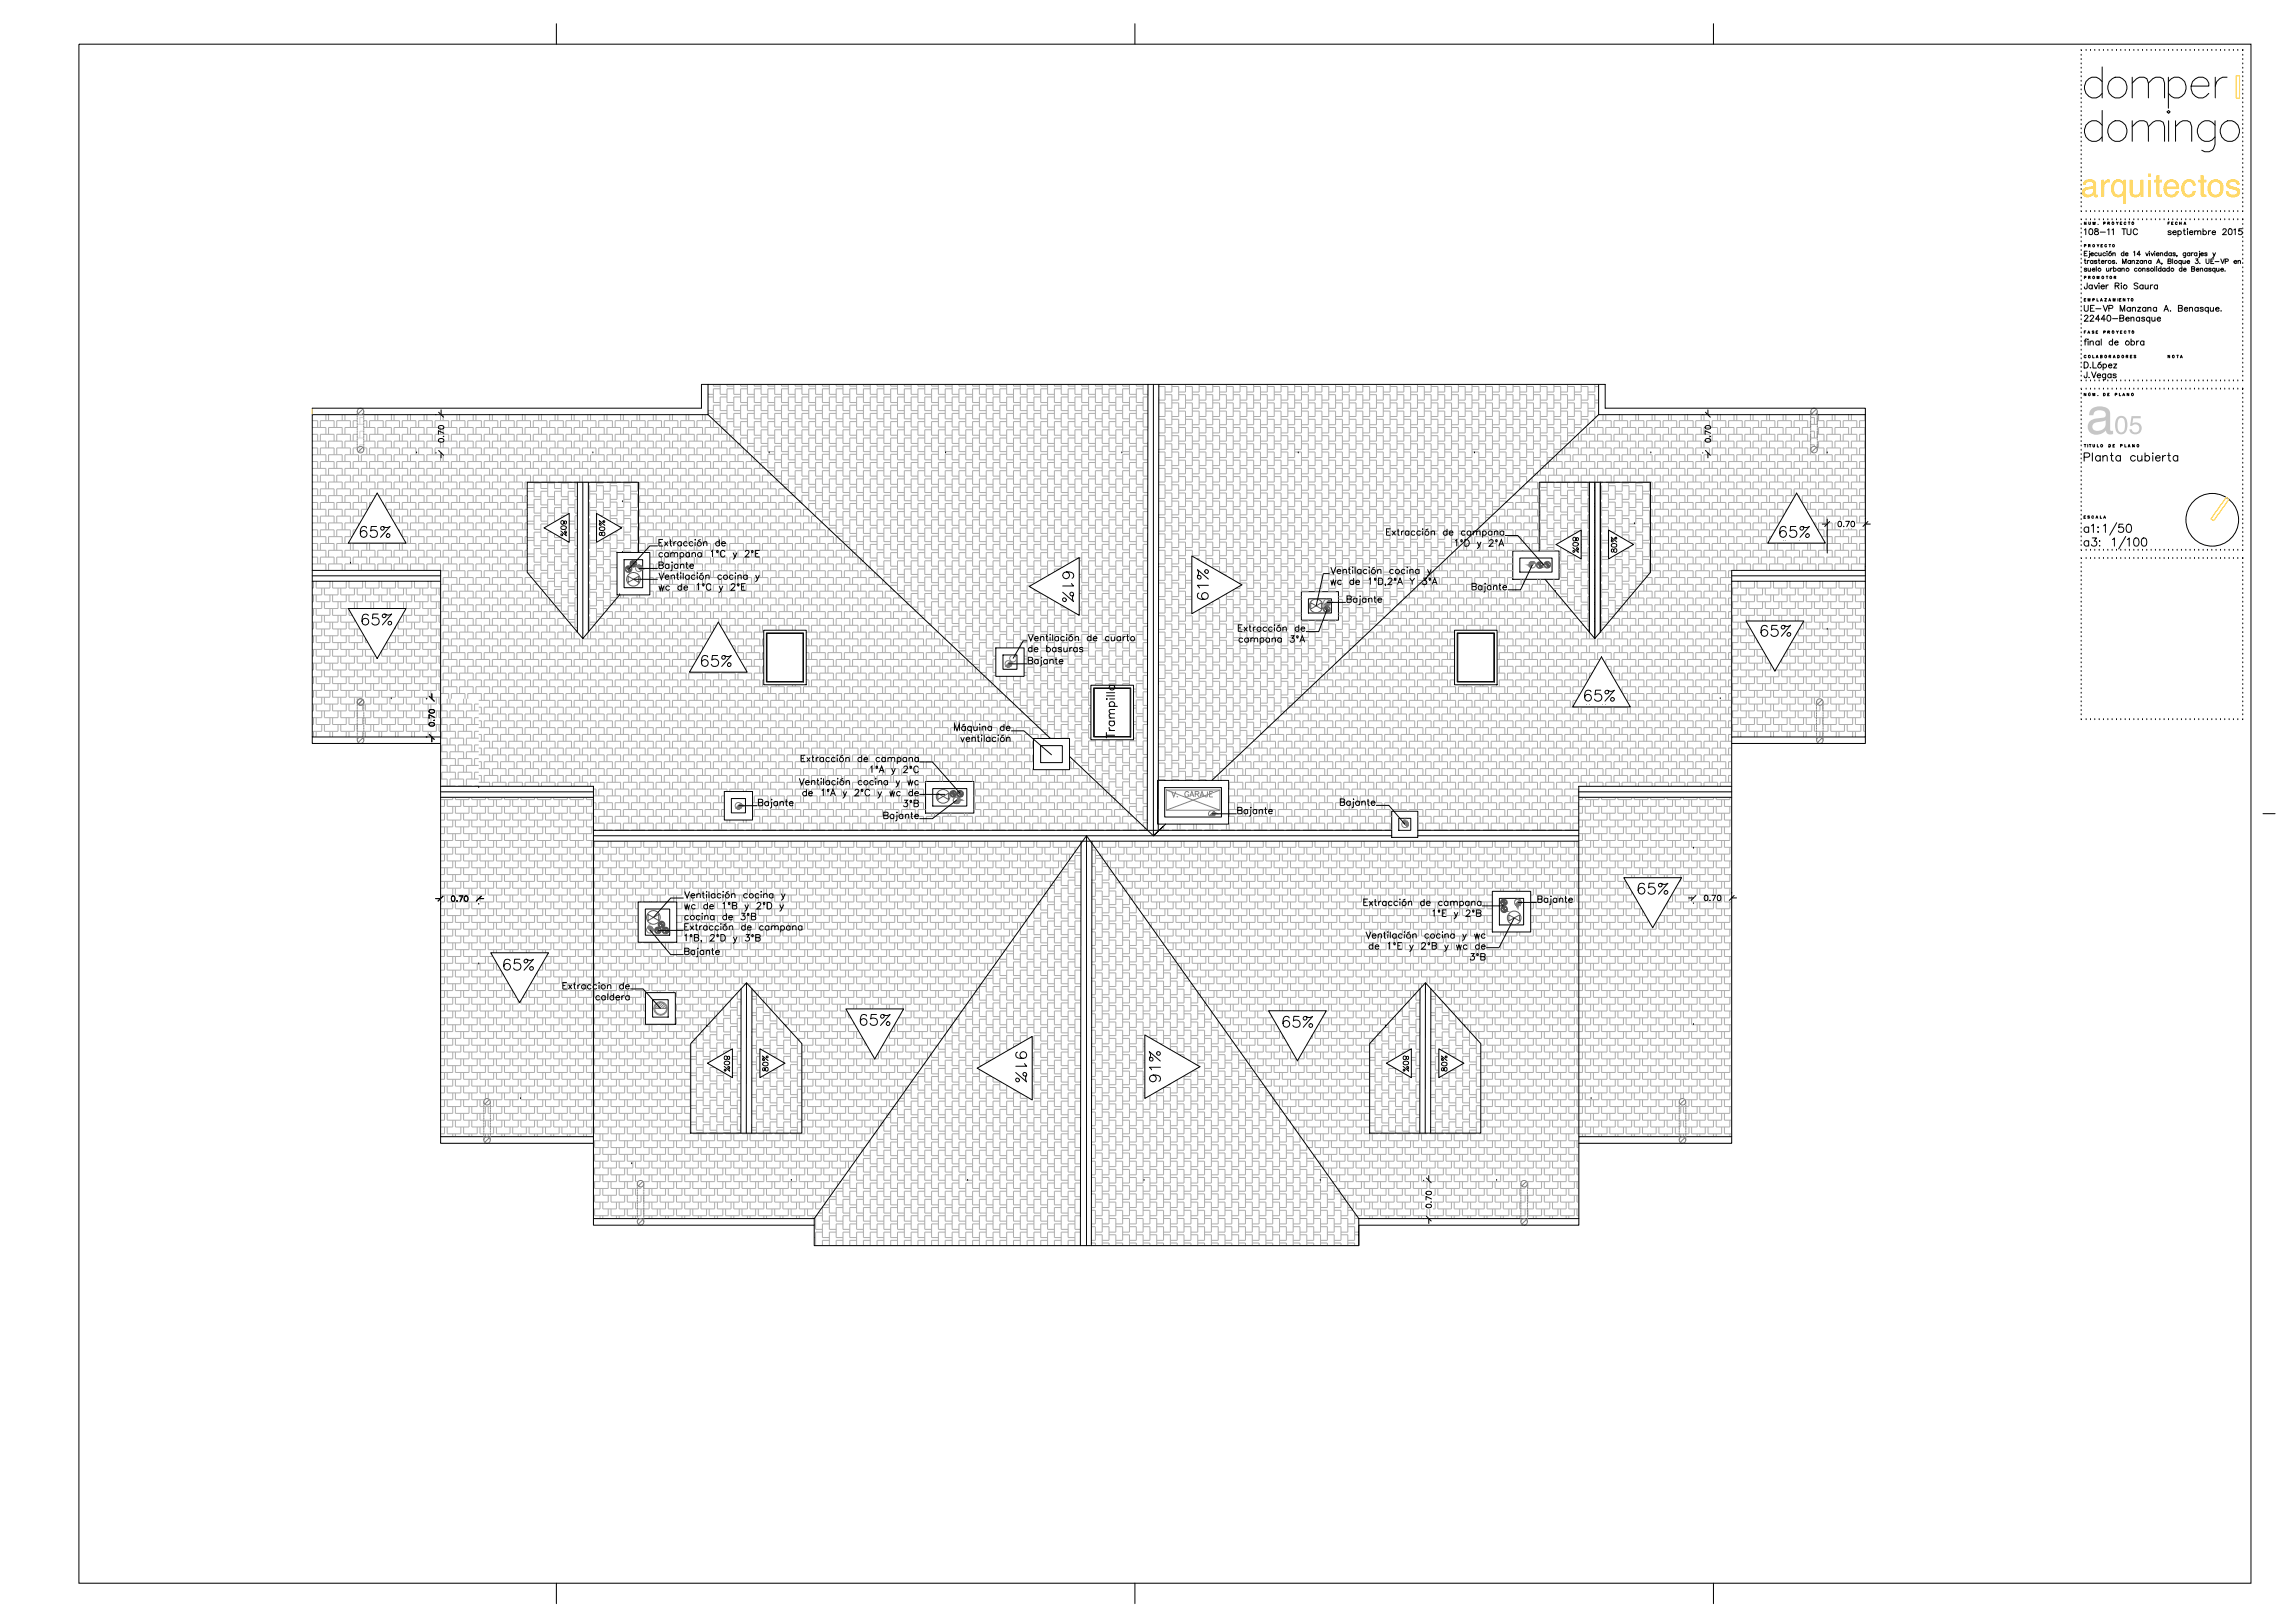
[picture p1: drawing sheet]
<svg xmlns="http://www.w3.org/2000/svg" width="841mm" height="594mm" viewBox="0 0 841 594" stroke-linecap="round" stroke-linejoin="round" font-family="sans-serif">
<path d="M476.9 216.8h13.6v10.5h-13.6zM479.5 219.4h8.4v5.2h-8.4zM554.4 201.9h16.9v10.4h-16.9zM556.9 204.5h11.8v5.2h-11.8zM339.2 286.4h17.7v11.6h-17.7zM341.8 289h12.5v6.4h-12.5zM510 297.3h9.6v9.5h-9.6zM512.6 299.9h4.4v4.4h-4.4z" fill="none" stroke="#000" stroke-width=".37"/>
<g fill="none" stroke="#adadad" stroke-width=".37">
<path d="M620.6 256.6h2.8v2.5M621.4 256v.6M624.4 259.1v-2.5h5v2.5M626.4 256v.6M627.4 256v.6M632.4 256v.6M633.4 256v.6M634.6 259.1h-1.2v2.5M634.6 256.6h-4.2v2.5M620.6 276.6h2.8v2.5M620.6 271.6h2.8v2.5M620.6 266.6h2.8v2.5"/>
<path d="M620.6 261.6h2.8v2.5M621.4 276.6v-2.5h5v2.5M621.4 271.6v-2.5h5v2.5M621.4 266.6v-2.5h5v2.5M621.4 261.6v-2.5h5v2.5M624.4 279.1v-2.5h5v2.5M624.4 274.1v-2.5h5v2.5M624.4 269.1v-2.5h5v2.5M624.4 264.1v-2.5h5v2.5M627.4 276.6v-2.5h5v2.5M627.4 271.6v-2.5h5v2.5M627.4 266.6v-2.5h5v2.5"/>
<path d="M627.4 261.6v-2.5h5v2.5M634.6 279.1h-1.2v2.6M634.6 276.6h-4.2v2.5M634.6 274.1h-1.2v2.5M634.6 271.6h-4.2v2.5M634.6 269.1h-1.2v2.5M634.6 266.6h-4.2v2.5M634.6 264.1h-1.2v2.5M634.6 261.6h-4.2v2.5M620.6 286.7h2.8v1.4M620.6 281.7h2.8v2.5M621.4 286.7v-2.5h5v2.5"/>
<path d="M621.4 281.7v-2.6h5v2.6M624.4 288.1v-1.4h5v1.4M624.4 284.2v-2.5h5v2.5M627.4 286.7v-2.5h5v2.5M627.4 281.7v-2.6h5v2.6M634.6 286.7h-4.2v1.4M634.6 284.2h-1.2v2.5M634.6 281.7h-4.2v2.5M401.2 310.5h1.7M402.9 313h3M403.9 310.5h5M404.7 315.5h4.2"/>
<path d="M406.9 313h5M406.9 318h5M409.9 310.5h5M409.9 315.5h5M412.9 313h5M412.9 318h5M415.9 310.5h5M415.9 315.5h5M418.9 313h5M418.9 318h5M421.9 310.5h5M421.9 315.5h5"/>
<path d="M424.9 313h5M424.9 318h5M427.9 310.5h5M427.9 315.5h5M430.9 313h5M430.9 318h5M433.9 310.5h5M433.9 315.5h5M436.9 313h5M436.9 318h5M439.9 310.5h5M439.9 315.5h5"/>
<path d="M442.9 313h5M442.9 318h5M445.9 310.5h5M445.9 315.5h5M448.9 313h5M448.9 318h5M451.9 310.5h5M451.9 315.5h5M454.9 313h5M454.9 318h5M457.9 310.5h5M457.9 315.5h5"/>
<path d="M460.9 313h5M460.9 318h5M463.9 310.5h5M463.9 315.5h5M466.9 313h5M466.9 318h5M469.9 310.5h5M469.9 315.5h5M472.9 313h5M472.9 318h5M475.9 310.5h5M475.9 315.5h5"/>
<path d="M478.9 313h5M478.9 318h5M481.9 310.5h5M481.9 315.5h5M484.9 313h5M484.9 318h5M487.9 310.5h5M487.9 315.5h5M490.9 313h5M490.9 318h5M493.9 310.5h5M493.9 315.5h5"/>
<path d="M496.9 313h5M496.9 318h5M499.9 310.5h5M499.9 315.5h5M502.9 313h5M502.9 318h5M505.9 310.5h5M505.9 315.5h5M508.9 313h5M508.9 318h5M511.9 310.5h5M511.9 315.5h5"/>
<path d="M514.9 313h5M514.9 318h5M517.9 310.5h5M517.9 315.5h5M520.9 313h5M520.9 318h5M523.9 310.5h5M523.9 315.5h5M526.9 313h5M526.9 318h5M529.9 310.5h5M529.9 315.5h5"/>
<path d="M532.9 313h5M532.9 318h5M535.9 310.5h5M535.9 315.5h5M538.9 313h5M538.9 318h5M541.9 310.5h5M541.9 315.5h5M544.9 313h5M544.9 318h5M547.9 310.5h5M547.9 315.5h5"/>
<path d="M550.9 313h5M550.9 318h5M553.9 310.5h5M553.9 315.5h5M556.9 313h5M556.9 318h5M559.9 310.5h5M559.9 315.5h5M562.9 313h5M562.9 318h5M565.9 310.5h5M565.9 315.5h5"/>
<path d="M568.9 313h5M568.9 318h5M571.9 310.5h5M571.9 315.5h5M574.9 313h3.6M574.9 318h3.6M577.9 310.5h.6M577.9 315.5h.6M408.3 320.5h.6M409.9 320.5h5M410 323h1.9M411.8 325.5h3.1"/>
<path d="M412.9 323h5M413.6 328h4.3M415.9 320.5h5M415.9 325.5h5M415.9 330.5h5M417.2 333h.7M418.9 323h5M418.9 328h5M418.9 333h5M418.9 335.5h2M420.7 338h3.2M421.9 320.5h5"/>
<path d="M421.9 325.5h5M421.9 330.5h5M421.9 335.5h5M424.9 323h5M424.9 328h5M424.9 333h5M424.9 338h5M427.9 320.5h5M427.9 325.5h5M427.9 330.5h5M427.9 335.5h5M430.9 323h5"/>
<path d="M430.9 328h5M430.9 333h5M430.9 338h5M433.9 320.5h5M433.9 325.5h5M433.9 330.5h5M433.9 335.5h5M436.9 323h5M436.9 328h5M436.9 333h5M436.9 338h5M439.9 320.5h5"/>
<path d="M439.9 325.5h5M439.9 330.5h5M439.9 335.5h5M442.9 323h5M442.9 328h5M442.9 333h5M442.9 338h5M445.9 320.5h5M445.9 325.5h5M445.9 330.5h5M445.9 335.5h5M448.9 323h5"/>
<path d="M448.9 328h5M448.9 333h5M448.9 338h5M451.9 320.5h5M451.9 325.5h5M451.9 330.5h5M451.9 335.5h5M454.9 323h5M454.9 328h5M454.9 333h5M454.9 338h5M457.9 320.5h5"/>
<path d="M457.9 325.5h5M457.9 330.5h5M457.9 335.5h5M460.9 323h5M460.9 328h5M460.9 333h5M460.9 338h5M463.9 320.5h5M463.9 325.5h5M463.9 330.5h5M463.9 335.5h5M466.9 323h5"/>
<path d="M466.9 328h5M466.9 333h5M466.9 338h5M469.9 320.5h5M469.9 325.5h5M469.9 330.5h5M469.9 335.5h5M472.9 323h5M472.9 328h5M472.9 333h5M472.9 338h5M475.9 320.5h5"/>
<path d="M475.9 325.5h5M475.9 330.5h5M475.9 335.5h5M478.9 323h5M478.9 328h5M478.9 333h5M478.9 338h5M481.9 320.5h5M481.9 325.5h5M481.9 330.5h5M481.9 335.5h5M484.9 323h5"/>
<path d="M484.9 328h5M484.9 333h5M484.9 338h5M487.9 320.5h5M487.9 325.5h5M487.9 330.5h5M487.9 335.5h5M490.9 323h5M490.9 328h5M490.9 333h5M490.9 338h5M493.9 320.5h5"/>
<path d="M493.9 325.5h5M493.9 330.5h5M493.9 335.5h5M496.9 323h5M496.9 328h5M496.9 333h5M496.9 338h5M499.9 320.5h5M499.9 325.5h5M499.9 330.5h5M499.9 335.5h5M502.9 323h5"/>
<path d="M502.9 328h5M502.9 333h5M502.9 338h5M505.9 320.5h5M505.9 325.5h5M505.9 330.5h5M505.9 335.5h5M508.9 323h5M508.9 328h5M508.9 333h5M508.9 338h5M511.9 320.5h5"/>
<path d="M511.9 325.5h5M511.9 330.5h5M511.9 335.5h5M514.9 323h5M514.9 328h5M514.9 333h5M514.9 338h5M517.9 320.5h5M517.9 325.5h5M517.9 330.5h5M517.9 335.5h5M520.9 323h5"/>
<path d="M520.9 328h5M520.9 333h5M520.9 338h5M523.9 320.5h5M523.9 325.5h5M523.9 330.5h5M523.9 335.5h5M526.9 323h5M526.9 328h5M526.9 333h5M526.9 338h5M529.9 320.5h5"/>
<path d="M529.9 325.5h5M529.9 330.5h5M529.9 335.5h5M532.9 323h5M532.9 328h5M532.9 333h5M532.9 338h5M535.9 320.5h5M535.9 325.5h5M535.9 330.5h5M535.9 335.5h5M538.9 323h5"/>
<path d="M538.9 328h5M538.9 333h5M538.9 338h5M541.9 320.5h5M541.9 325.5h5M541.9 330.5h5M541.9 335.5h5M544.9 323h5M544.9 328h2M544.9 333h2M544.9 338h2M547.9 320.5h5"/>
<path d="M547.9 325.5h5M550.9 323h5M553.9 320.5h5M553.9 325.5h5M556.9 323h5M559.9 320.5h5M559.9 325.5h5M560.9 328h1M560.9 330.5h4M560.9 333h1M560.9 335.5h4M560.9 338h1"/>
<path d="M562.9 323h5M562.9 328h5M562.9 333h5M562.9 338h5M565.9 320.5h5M565.9 325.5h5M565.9 330.5h5M565.9 335.5h5M568.9 323h5M568.9 328h5M568.9 333h5M568.9 338h5"/>
<path d="M571.9 320.5h5M571.9 325.5h5M571.9 330.5h5M571.9 335.5h5M574.9 323h3.6M574.9 328h3.6M574.9 333h3.6M574.9 338h3.6M577.9 320.5h.6M577.9 325.5h.6M577.9 330.5h.6M577.9 335.5h.6"/>
<path d="M422.5 340.5h4.4M424.9 343h5M426 345.5h.9M427.8 348h2.1M427.9 340.5h5M427.9 345.5h5M429.6 350.5h3.3M430.9 343h5M430.9 348h5M431.4 353h4.5M433.9 340.5h5M433.9 345.5h5"/>
<path d="M433.9 350.5h5M433.9 355.5h5M434.9 358h1M436.9 343h5M436.9 348h5M436.9 353h5M436.9 358h5M439.9 340.5h5M439.9 345.5h5M439.9 350.5h5M439.9 355.5h5M442.9 343h5"/>
<path d="M442.9 348h5M442.9 353h5M442.9 358h5M445.9 340.5h5M445.9 345.5h5M445.9 350.5h5M445.9 355.5h5M448.9 343h5M448.9 348h5M448.9 353h5M448.9 358h5M451.9 340.5h5"/>
<path d="M451.9 345.5h5M451.9 350.5h5M451.9 355.5h5M454.9 343h5M454.9 348h5M454.9 353h5M454.9 358h5M457.9 340.5h5M457.9 345.5h5M457.9 350.5h5M457.9 355.5h5M460.9 343h5"/>
<path d="M460.9 348h5M460.9 353h5M460.9 358h5M463.9 340.5h5M463.9 345.5h5M463.9 350.5h5M463.9 355.5h5M466.9 343h5M466.9 348h5M466.9 353h5M466.9 358h5M469.9 340.5h5"/>
<path d="M469.9 345.5h5M469.9 350.5h5M469.9 355.5h5M472.9 343h5M472.9 348h5M472.9 353h5M472.9 358h5M475.9 340.5h5M475.9 345.5h5M475.9 350.5h5M475.9 355.5h5M478.9 343h5"/>
<path d="M478.9 348h5M478.9 353h5M478.9 358h5M481.9 340.5h5M481.9 345.5h5M481.9 350.5h5M481.9 355.5h5M484.9 343h5M484.9 348h5M484.9 353h5M484.9 358h5M487.9 340.5h5"/>
<path d="M487.9 345.5h5M487.9 350.5h5M487.9 355.5h5M490.9 343h5M490.9 348h5M490.9 353h5M490.9 358h5M493.9 340.5h5M493.9 345.5h5M493.9 350.5h5M493.9 355.5h5M496.9 343h5"/>
<path d="M496.9 348h5M496.9 353h5M496.9 358h5M499.9 340.5h5M499.9 345.5h5M499.9 350.5h5M499.9 355.5h5M502.9 343h5M502.9 348h5M502.9 353h5M502.9 358h5M505.9 340.5h5"/>
<path d="M505.9 345.5h5M505.9 350.5h5M505.9 355.5h5M508.9 343h5M508.9 348h5M508.9 353h5M508.9 358h5M511.9 340.5h5M511.9 345.5h5M511.9 350.5h5M511.9 355.5h5M514.9 343h5"/>
<path d="M514.9 348h5M514.9 353h5M514.9 358h5M517.9 340.5h5M517.9 345.5h5M517.9 350.5h5M517.9 355.5h5M520.9 343h5M520.9 348h5M520.9 353h5M520.9 358h5M523.9 340.5h5"/>
<path d="M523.9 345.5h5M523.9 350.5h5M523.9 355.5h5M526.9 343h5M526.9 348h5M526.9 353h5M526.9 358h5M529.9 340.5h5M529.9 345.5h5M529.9 350.5h5M529.9 355.5h5M532.9 343h5"/>
<path d="M532.9 348h5M532.9 353h5M532.9 358h5M535.9 340.5h5M535.9 345.5h5M535.9 350.5h5M535.9 355.5h5M538.9 343h5M538.9 348h5M538.9 353h5M538.9 358h5M541.9 340.5h5"/>
<path d="M541.9 345.5h5M541.9 350.5h5M541.9 355.5h5M544.9 343h5M544.9 348h5M544.9 353h5M544.9 358h5M547.9 345.5h5M547.9 350.5h5M547.9 355.5h5M550.9 343h5M550.9 348h5"/>
<path d="M550.9 353h5M550.9 358h5M553.9 345.5h5M553.9 350.5h5M553.9 355.5h5M556.9 343h5M556.9 348h5M556.9 353h5M556.9 358h5M559.9 345.5h5M559.9 350.5h5M559.9 355.5h5"/>
<path d="M560.9 340.5h4M562.9 343h5M562.9 348h5M562.9 353h5M562.9 358h5M565.9 340.5h5M565.9 345.5h5M565.9 350.5h5M565.9 355.5h5M568.9 343h5M568.9 348h5M568.9 353h5"/>
<path d="M568.9 358h5M571.9 340.5h5M571.9 345.5h5M571.9 350.5h5M571.9 355.5h5M574.9 343h3.6M574.9 348h3.6M574.9 353h3.6M574.9 358h3.6M577.9 340.5h.6M577.9 345.5h.6M577.9 350.5h.6"/>
<path d="M577.9 355.5h.6M436.7 360.5h2.2M438.5 363h3.4M439.9 360.5h5M440.3 365.5h4.6M442.9 363h5M442.9 368h5M443.8 370.5h1.1M445.6 373h2.3M445.9 360.5h5M445.9 365.5h5M445.9 370.5h5"/>
<path d="M447.4 375.5h3.5M448.9 363h5M448.9 368h5M448.9 373h5M449.2 378h4.7M451.9 360.5h5M451.9 365.5h5M451.9 370.5h5M451.9 375.5h5M454.9 363h5M454.9 368h5M454.9 373h5"/>
<path d="M454.9 378h5M457.9 360.5h5M457.9 365.5h5M457.9 370.5h5M457.9 375.5h5M460.9 363h5M460.9 368h5M460.9 373h5M460.9 378h5M463.9 360.5h5M463.9 365.5h5M463.9 370.5h1"/>
<path d="M463.9 375.5h3.9M466.9 363h5M466.9 368h5M466.9 378h2.4M469.9 360.5h5M469.9 365.5h5M472.9 363h5M472.9 368h5M475.9 360.5h5M475.9 365.5h5M478.9 363h5M478.9 368h5"/>
<path d="M481.7 378h2.2M481.9 360.5h5M481.9 365.5h5M483.1 375.5h3.8M484.9 363h5M484.9 368h5M484.9 373h5M484.9 378h5M486 370.5h.9M487.9 360.5h5M487.9 365.5h5M487.9 370.5h5"/>
<path d="M487.9 375.5h5M490.9 363h5M490.9 368h5M490.9 373h5M490.9 378h5M493.9 360.5h5M493.9 365.5h5M493.9 370.5h5M493.9 375.5h5M496.9 363h5M496.9 368h5M496.9 373h5"/>
<path d="M496.9 378h5M499.9 360.5h5M499.9 365.5h5M499.9 370.5h5M499.9 375.5h5M502.9 363h5M502.9 368h5M502.9 373h5M502.9 378h3M505.9 360.5h5M505.9 365.5h5M505.9 370.5h5"/>
<path d="M505.9 375.5h2.4M508.9 363h5M508.9 368h5M508.9 373h1.6M511.9 360.5h5M511.9 365.5h5M511.9 370.5h.9M514.9 363h4.8M514.9 368h.3M517.9 360.5h4.2M522.6 360.5h.3M523.9 360.5h5"/>
<path d="M524.9 363h1M526.9 363h5M527.2 365.5h1.7M529.5 368h2.4M529.9 360.5h5M529.9 365.5h5M531.8 370.5h3.1M532.9 363h5M532.9 368h5M534 373h3.9M535.9 360.5h5M535.9 365.5h5"/>
<path d="M535.9 370.5h5M536.3 375.5h4.6M538.9 363h5M538.9 368h5M538.9 373h5M538.9 378h5M541.9 360.5h5M541.9 365.5h5M541.9 370.5h5M541.9 375.5h5M544.9 363h5M544.9 368h5"/>
<path d="M544.9 373h5M544.9 378h5M547.9 360.5h5M547.9 365.5h5M547.9 370.5h5M547.9 375.5h5M550.9 363h5M550.9 368h5M550.9 373h5M550.9 378h5M553.9 360.5h5M553.9 365.5h5"/>
<path d="M553.9 370.5h5M553.9 375.5h5M556.9 363h5M556.9 368h5M556.9 373h5M556.9 378h5M559.9 360.5h5M559.9 365.5h5M559.9 370.5h5M559.9 375.5h5M562.9 363h5M562.9 368h5"/>
<path d="M562.9 373h5M562.9 378h5M565.9 360.5h5M565.9 365.5h5M565.9 370.5h5M565.9 375.5h5M568.9 363h5M568.9 368h5M568.9 373h5M568.9 378h5M571.9 360.5h5M571.9 365.5h5"/>
<path d="M571.9 370.5h5M571.9 375.5h5M574.9 363h3.6M574.9 368h3.6M574.9 373h3.6M574.9 378h3.6M577.9 360.5h.6M577.9 365.5h.6M577.9 370.5h.6M577.9 375.5h.6M451.9 380.5h5M457.9 380.5h5"/>
<path d="M463.9 380.5h5M469.9 380.5h.8"/>
</g>
<g fill="none" stroke="#adadad" stroke-width=".37">
<path d="M634.9 215.5v2.5h5v-2.5M636.9 213v2.5h-2.3M636.9 218v2.5h-2.3M637.9 213v2.5h5v-2.5M637.9 218v2.5h5v-2.5M640.9 215.5v2.5h5v-2.5M643.9 213v2.5h5v-2.5M643.9 218v2.5h5v-2.5M646.9 215.5v2.5h5v-2.5M649.9 213v2.5h5v-2.5M649.9 218v2.5h5v-2.5M652.9 215.5v2.5h5v-2.5"/>
<path d="M655.9 213v2.5h5v-2.5M655.9 218v2.5h5v-2.5M658.9 215.5v2.5h5v-2.5M661.9 213v2.5h5v-2.5M661.9 218v2.5h5v-2.5M664.9 215.5v2.5h5v-2.5M667.9 213v2.5h5v-2.5M667.9 218v2.5h5v-2.5M670.9 215.5v2.5h5v-2.5M673.9 213v2.5h5v-2.5M673.9 218v2.5h5v-2.5M676.9 215.5v2.5h5v-2.5"/>
<path d="M679.9 213v2.5h3.7M679.9 218v2.5h3.7M682.9 215.5v2.5h.7M634.9 220.5v2.5h5v-2.5M634.9 225.5v2.5h5v-.3M634.9 230.5v2.5h5v-2.5M634.9 235.5v2.5h5v-2.5M636.9 223v2.5h-2.3M636.9 228v2.5h-2.3M636.9 233v2.5h-2.3M636.9 238v2.5h-2.3M637.9 223v2.5h5v-2.5"/>
<path d="M637.9 228v2.5h3.6M637.9 238v2.5h5v-2.5M639.9 225.5v2.1M640.9 220.5v2.5h5v-2.5M640.9 230.5v2.5h2.1l-.1 2.5h-5v-2.5M640.9 235.5v2.5h4.9M640.9 225.5v2.1M643.9 223v2.5h5v-2.5M643.9 234.6v.9h.5M643.9 238v2.5h3.4M645.9 225.5v2.1M646.9 220.5v2.5h5v-2.5"/>
<path d="M646.9 225.5v2.1M649.9 223v2.5h5v-2.5M651.9 225.5v2.1M652.9 220.5v2.5h5v-2.5M652.9 225.5v2.1M654.9 238.1v2.4h-1.4M655.9 223v2.5h5v-2.5M655.9 238v2.5h5v-2.5M657.9 233h.1M657.9 235.5v2.5h-2.9M657.9 225.5v2.1M658.9 220.5v2.5h5v-2.5"/>
<path d="M658.9 235.5v2.5h5v-2.5M658.9 225.5v2.1M660.9 228v2.5h-1.6M660.9 233v2.5h-4.5M661.9 223v2.5h5v-2.5M661.9 228v2.5h5v-2.5M661.9 233v2.5h5v-2.5M661.9 238v2.5h5v-2.5M663.9 225.5v2.5h-3.2M663.9 230.5v2.5h-5v-1.8M664.9 220.5v2.5h5v-2.5M664.9 225.5v2.5h5v-2.5"/>
<path d="M664.9 230.5v2.5h5v-2.5M664.9 235.5v2.5h5v-2.5M667.9 223v2.5h5v-2.5M667.9 228v2.5h5v-2.5M667.9 233v2.5h5v-2.5M667.9 238v2.5h5v-2.5M670.9 220.5v2.5h5v-2.5M670.9 225.5v2.5h5v-2.5M670.9 230.5v2.5h5v-2.5M670.9 235.5v2.5h5v-2.5M673.9 223v2.5h5v-2.5M673.9 228v2.5h5v-2.5"/>
<path d="M673.9 233v2.5h5v-2.5M673.9 238v2.5h5v-2.5M676.9 220.5v2.5h5v-2.5M676.9 225.5v2.5h5v-2.5M676.9 230.5v2.5h5v-2.5M676.9 235.5v2.5h5v-2.5M679.9 223v2.5h3.7M679.9 228v2.5h3.7M679.9 233v2.5h3.7M679.9 238v2.5h3.7M682.9 220.5v2.5h.7M682.9 225.5v2.5h.7"/>
<path d="M682.9 230.5v2.5h.7M682.9 235.5v2.5h.7M472.5 259.1h3.9M475.1 256.6h4.3M477.4 259.1h5M477.8 254.1h4.6M480.4 256.6h5M480.4 251.6h5M483.4 259.1h5M483.4 254.1h5M483.4 249.1h5M486.4 256.6h5"/>
<path d="M486.4 251.6h5M486.4 246.7h5M488.4 244.2h.1M489.4 259.1h5M489.4 254.1h5M489.4 249.1h5M489.4 244.2h5M492.4 256.6h5M492.4 251.6h5M492.4 246.7h5M495.4 259.1h5M495.4 254.1h5"/>
<path d="M495.4 249.1h5M495.4 244.2h5M498.4 256.6h5M498.4 251.6h5M498.4 246.7h5M501.4 259.1h5M501.4 254.1h5M501.4 249.1h5M501.4 244.2h5M504.4 256.6h5M504.4 251.6h5M504.4 246.7h5"/>
<path d="M507.4 259.1h5M507.4 254.1h5M507.4 249.1h5M507.4 244.2h5M510.4 256.6h5M510.4 251.6h5M510.4 246.7h5M513.4 259.1h5M513.4 254.1h5M513.4 249.1h5M513.4 244.2h5M516.4 256.6h5"/>
<path d="M516.4 251.6h5M516.4 246.7h5M519.4 259.1h5M519.4 254.1h5M519.4 249.1h5M519.4 244.2h5M522.4 256.6h5M522.4 251.6h5M522.4 246.7h5M525.4 259.1h5M525.4 254.1h5M525.4 249.1h5"/>
<path d="M525.4 244.2h5M528.4 256.6h5M528.4 251.6h5M528.4 246.7h4.6M531.4 259.1h5M531.4 254.1h5M531.4 249.1h1.6M531.4 244.2h1.6M534.4 256.6h5M534.4 251.6h5M537.4 259.1h5M537.4 254.1h5"/>
<path d="M540.4 256.6h5M540.4 251.6h5M543.4 259.1h5M543.4 254.1h5M546.4 256.6h5M546.4 251.6h5M548.6 246.7h2.8M549.4 259.1h5M549.4 254.1h5M549.4 249.1h5M549.4 244.2h5M552.4 256.6h5"/>
<path d="M552.4 251.6h5M552.4 246.7h5M555.4 259.1h5M555.4 254.1h5M555.4 249.1h5M555.4 244.2h5M558.4 256.6h5M558.4 251.6h5M558.4 246.7h5M561.4 259.1h5M561.4 254.1h5M561.4 249.1h5"/>
<path d="M561.4 244.2h5M564.4 256.6h5M564.4 251.6h5M564.4 246.7h5M567.4 259.1h5M567.4 254.1h5M567.4 249.1h5M567.4 244.2h5M570.4 256.6h5M570.4 251.6h5M570.4 246.7h5M573.4 259.1h5"/>
<path d="M573.4 254.1h5M573.4 249.1h5M573.4 244.2h5M576.4 256.6h1.3M576.4 251.6h4.2M576.4 246.7h5M579.4 259.1h5M579.4 249.1h2.6M579.4 244.2h5M582.4 246.7h1.1M585.4 259.1h5M588.4 241.7h5"/>
<path d="M588.9 244.2h1.5M590.3 246.7h3.1M591.4 259.1h5M591.4 244.2h5M591.7 249.1h4.7M593.2 251.6h.2M594.4 251.6h5M594.4 246.7h5M594.4 241.7h5M594.6 254.1h1.8M596.1 256.6h3.3M597.4 259.1h5"/>
<path d="M597.4 254.1h5M597.4 249.1h5M597.4 244.2h5M600.4 256.6h5M600.4 251.6h5M600.4 246.7h5M600.4 241.7h5M603.4 259.1h5M603.4 254.1h5M603.4 249.1h5M603.4 244.2h5M606.4 256.6h5"/>
<path d="M606.4 251.6h5M606.4 246.7h5M606.4 241.7h5M609.4 259.1h5M609.4 254.1h5M609.4 249.1h5M609.4 244.2h5M612.4 256.6h5M612.4 251.6h5M612.4 246.7h5M612.4 241.7h5M615.4 259.1h5"/>
<path d="M615.4 254.1h5M615.4 249.1h5M615.4 244.2h5M618.4 256.6h2.2M618.4 251.6h5M618.4 246.7h5M618.4 241.7h5M621.4 254.1h5M621.4 249.1h5M621.4 244.2h5M624.4 251.6h5M624.4 246.7h5"/>
<path d="M624.4 241.7h5M627.4 254.1h5M627.4 249.1h5M627.4 244.2h5M630.4 251.6h4.2M630.4 246.7h4.2M630.4 241.7h4.2M633.4 254.1h1.2M633.4 249.1h1.2M633.4 244.2h1.2M634.9 255.5v2.5h5v-2.5M634.9 240.5v2.5h5v-2.5"/>
<path d="M634.9 245.5v2.5h5v-2.5M634.9 250.5v2.5h5v-2.5M636.9 243v2.5h-2.3M636.9 248v2.5h-2.3M636.9 253v2.5h-2.3M636.9 258v2.5h-2.3M637.9 243v2.5h5v-2.5M637.9 248v2.5h5v-2.5M637.9 253v2.5h5v-2.5M637.9 258v2.5h5v-2.5M640.9 240.5v2.5h5v-2.5M640.9 245.5v2.5h5v-2.5"/>
<path d="M640.9 250.5v2.5h5v-2.5M640.9 255.5v2.5h5v-2.5M643.9 243v2.5h5v-2.2M643.9 248v2.5h5v-2.5M643.9 253v2.5h5v-2.5M643.9 258v2.5h5v-2.5M646.9 240.5v2.5h1.9M646.9 245.5v2.5h5v-2.5M646.9 250.5v2.5h5v-2.5M646.9 255.5v2.5h5v-2.5M649.9 245v.5h.3M649.9 248v2.5h5v-2.5"/>
<path d="M649.9 253v2.5h5v-2.5M649.9 258v2.5h5v-2.5M652.9 245.5v2.5h5v-2.5M652.9 250.5v2.5h5v-2.5M652.9 255.5v2.5h5v-2.5M654.9 243v2.5h-4.3M655.9 243v2.5h5v-2.5M655.9 248v2.5h5v-2.5M655.9 253v2.5h5v-2.5M655.9 258v2.5h5v-2.5M657.9 240.5v2.5h-5v-1.4M658.9 255.5v2.5h5v-2.5"/>
<path d="M658.9 240.5v2.5h5v-2.5M658.9 245.5v2.5h5v-2.5M658.9 250.5v2.5h5v-2.5M661.9 243v2.5h5v-2.5M661.9 248v2.5h5v-2.5M661.9 253v2.5h5v-2.5M661.9 258v2.5h5v-2.1M664.9 245.5v2.5h5v-2.5M664.9 250.5v2.5h5v-2.5M664.9 255.5v2.5h1M664.9 240.5v2.5h5v-2.5M667.9 248v2.5h5v-2.5"/>
<path d="M667.9 253v2.5h5v-2.5M667.9 243v2.5h5v-2.5M669.9 255.5v2.5h-2.1l.1 2.5h5v-2.5M670.9 240.5v2.5h5v-2.5M670.9 245.5v2.5h5v-2.5M670.9 250.5v2.5h5v-2.5M670.9 255.5v2.5h5v-2.5M673.9 243v2.5h5v-2.5M673.9 248v2.5h5v-2.5M673.9 253v2.5h5v-2.5M673.9 258v2.5h5v-2.5M676.9 240.5v2.5h5v-2.5"/>
<path d="M676.9 245.5v2.5h5v-2.5M676.9 250.5v2.5h5v-2.5M676.9 255.5v2.5h5v-2.5M679.9 243v2.5h3.7M679.9 248v2.5h3.7M679.9 253v2.5h3.7M679.9 258v2.5h3.7M682.9 240.5v2.5h.7M682.9 245.5v2.5h.7M682.9 250.5v2.5h.7M682.9 255.5v2.5h.7M451.3 279.1h1.1"/>
<path d="M453.4 279.1h5M454 276.6h1.4M456.4 276.6h5M456.6 274.1h1.8M459.3 271.6h2.1M459.4 279.1h5M459.4 274.1h5M461.9 269.1h2.5M462.4 276.6h5M462.4 271.6h5M464.6 266.6h2.8M465.4 279.1h5"/>
<path d="M465.4 274.1h5M465.4 269.1h5M467.2 264.1h3.2M468.4 276.6h5M468.4 271.6h5M468.4 266.6h5M469.8 261.6h3.6M471.4 279.1h5M471.4 274.1h5M471.4 269.1h5M471.4 264.1h5M474.4 276.6h5"/>
<path d="M474.4 271.6h5M474.4 266.6h5M474.4 261.6h5M477.4 279.1h5M477.4 274.1h5M477.4 269.1h5M477.4 264.1h5M480.4 276.6h5M480.4 271.6h5M480.4 266.6h5M480.4 261.6h5M483.4 279.1h5"/>
<path d="M483.4 274.1h5M483.4 269.1h5M483.4 264.1h5M486.4 276.6h5M486.4 271.6h5M486.4 266.6h5M486.4 261.6h5M489.4 279.1h5M489.4 274.1h5M489.4 269.1h5M489.4 264.1h5M492.4 276.6h5"/>
<path d="M492.4 271.6h5M492.4 266.6h5M492.4 261.6h5M495.4 279.1h5M495.4 274.1h5M495.4 269.1h5M495.4 264.1h5M498.4 276.6h5M498.4 271.6h5M498.4 266.6h5M498.4 261.6h5M501.4 279.1h5"/>
<path d="M501.4 274.1h5M501.4 269.1h5M501.4 264.1h5M504.4 276.6h5M504.4 271.6h5M504.4 266.6h5M504.4 261.6h5M507.4 279.1h5M507.4 274.1h5M507.4 269.1h5M507.4 264.1h5M510.4 276.6h5"/>
<path d="M510.4 271.6h5M510.4 266.6h5M510.4 261.6h5M513.4 279.1h5M513.4 274.1h5M513.4 269.1h5M513.4 264.1h5M516.4 276.6h5M516.4 271.6h5M516.4 266.6h5M516.4 261.6h5M519.4 279.1h5"/>
<path d="M519.4 274.1h5M519.4 269.1h5M519.4 264.1h5M522.4 276.6h5M522.4 271.6h5M522.4 266.6h5M522.4 261.6h5M525.4 279.1h5M525.4 274.1h5M525.4 269.1h5M525.4 264.1h5M528.4 276.6h5"/>
<path d="M528.4 271.6h5M528.4 266.6h5M528.4 261.6h5M531.4 279.1h5M531.4 274.1h5M531.4 269.1h5M531.4 264.1h5M534.4 276.6h5M534.4 271.6h5M534.4 266.6h5M534.4 261.6h5M537.4 279.1h5"/>
<path d="M537.4 274.1h5M537.4 269.1h5M537.4 264.1h5M540.4 276.6h5M540.4 271.6h5M540.4 266.6h5M540.4 261.6h5M543.4 279.1h5M543.4 274.1h5M543.4 269.1h5M543.4 264.1h5M546.4 276.6h5"/>
<path d="M546.4 271.6h5M546.4 266.6h5M546.4 261.6h5M549.4 279.1h5M549.4 274.1h5M549.4 269.1h5M549.4 264.1h5M552.4 276.6h5M552.4 271.6h5M552.4 266.6h5M552.4 261.6h5M555.4 279.1h5"/>
<path d="M555.4 274.1h5M555.4 269.1h5M555.4 264.1h5M558.4 276.6h5M558.4 271.6h5M558.4 266.6h5M558.4 261.6h5M561.4 279.1h5M561.4 274.1h5M561.4 269.1h5M561.4 264.1h5M564.4 276.6h5"/>
<path d="M564.4 271.6h5M564.4 266.6h5M564.4 261.6h5M567.4 279.1h5M567.4 274.1h5M567.4 269.1h5M567.4 264.1h5M570.4 276.6h5M570.4 271.6h5M570.4 266.6h5M570.4 261.6h5M573.4 279.1h5"/>
<path d="M573.4 274.1h5M573.4 269.1h5M573.4 264.1h5M576.4 276.6h5M576.4 271.6h5M576.4 266.6h5M576.4 261.6h5M579.4 279.1h5M579.4 274.1h5M579.4 269.1h5M579.4 264.1h5M582.4 276.6h5"/>
<path d="M582.4 271.6h5M582.4 266.6h5M582.4 261.6h5M585.4 279.1h5M585.4 274.1h5M585.4 269.1h5M585.4 264.1h5M588.4 276.6h5M588.4 271.6h5M588.4 266.6h5M588.4 261.6h5M591.4 279.1h5"/>
<path d="M591.4 274.1h5M591.4 269.1h5M591.4 264.1h5M594.4 276.6h5M594.4 271.6h5M594.4 266.6h5M594.4 261.6h5M597.4 279.1h5M597.4 274.1h5M597.4 269.1h5M597.4 264.1h5M600.4 276.6h5"/>
<path d="M600.4 271.6h5M600.4 266.6h5M600.4 261.6h5M603.4 279.1h5M603.4 274.1h5M603.4 269.1h5M603.4 264.1h5M606.4 276.6h5M606.4 271.6h5M606.4 266.6h5M606.4 261.6h5M609.4 279.1h5"/>
<path d="M609.4 274.1h5M609.4 269.1h5M609.4 264.1h5M612.4 276.6h5M612.4 271.6h5M612.4 266.6h5M612.4 261.6h5M615.4 279.1h5M615.4 274.1h5M615.4 269.1h5M615.4 264.1h5M618.4 276.6h2.2"/>
<path d="M618.4 271.6h2.2M618.4 266.6h2.2M618.4 261.6h2.2M634.9 260.5v2.5h5v-2.5M634.9 265.5v2.5h5v-2.5M636.9 263v2.5h-2.3M636.9 268v2.1M637.9 263v2.5h5v-2.5M637.9 268v2.1M640.9 260.5v2.5h5v-2.5M640.9 265.5v2.5h5v-2.5M642.9 268v2.1"/>
<path d="M643.9 263v2.5h5v-2.5M643.9 268v2.1M646.9 260.5v2.5h5v-2.5M646.9 265.5v2.5h5v-2.5M648.9 268v2.1M649.9 263v2.5h5v-2.5M649.9 268v2.1M652.9 260.5v2.5h5v-2.5M652.9 265.5v2.5h5v-2.5M654.9 268v2.1M655.9 263v2.5h5v-2.5M655.9 268v2.1"/>
<path d="M658.9 260.5v2.5h5v-2.5M658.9 265.5v2.5h5v-2.5M660.9 268v2.1M661.9 263v2.5h5v-2.5M661.9 268v2.1M664.9 260.5v2.5h5v-2.5M664.9 265.5v2.5h5v-2.5M666.9 268v2.1M667.9 263v2.5h5v-2.5M667.9 268v2.1M670.9 260.5v2.5h5v-2.5M670.9 265.5v2.5h5v-2.5"/>
<path d="M672.9 268v2.1M673.9 263v2.5h5v-2.5M673.9 268v2.1M676.9 260.5v2.5h5v-2.5M676.9 265.5v2.5h5v-2.5M678.9 268v2.1M679.9 263v2.5h3.7M679.9 268v2.1M682.9 260.5v2.5h.7M682.9 265.5v2.5h.7M446 284.2h.4M447.4 284.2h5"/>
<path d="M448.7 281.7h.7M450.2 299.1h2.2M450.2 294.1h2.2M450.2 289.2h2.2M450.4 296.6h5M450.4 291.7h5M450.4 286.7h5M450.4 281.7h5M453.4 299.1h5M453.4 294.1h5M453.4 289.2h5M453.4 284.2h5"/>
<path d="M456.4 296.6h5M456.4 291.7h5M456.4 286.7h5M456.4 281.7h5M459.4 299.1h5M459.4 294.1h5M459.4 289.2h5M459.4 284.2h5M462.4 296.6h5M462.4 291.7h5M462.4 286.7h5M462.4 281.7h5"/>
<path d="M465.4 299.1h5M465.4 294.1h5M465.4 289.2h5M465.4 284.2h5M468.4 296.6h5M468.4 291.7h5M468.4 286.7h5M468.4 281.7h5M471.4 299.1h5M471.4 294.1h5M471.4 289.2h5M471.4 284.2h5"/>
<path d="M474.4 296.6h5M474.4 291.7h5M474.4 286.7h5M474.4 281.7h5M477.4 299.1h5M477.4 294.1h5M477.4 289.2h5M477.4 284.2h5M480.4 296.6h5M480.4 291.7h5M480.4 286.7h5M480.4 281.7h5"/>
<path d="M483.4 299.1h5M483.4 294.1h5M483.4 289.2h5M483.4 284.2h5M486.4 296.6h5M486.4 291.7h5M486.4 286.7h5M486.4 281.7h5M489.4 299.1h5M489.4 294.1h5M489.4 289.2h5M489.4 284.2h5"/>
<path d="M492.4 296.6h5M492.4 291.7h5M492.4 286.7h5M492.4 281.7h5M495.4 299.1h5M495.4 294.1h5M495.4 289.2h5M495.4 284.2h5M498.4 296.6h5M498.4 291.7h5M498.4 286.7h5M498.4 281.7h5"/>
<path d="M501.4 299.1h5M501.4 294.1h5M501.4 289.2h5M501.4 284.2h5M504.4 296.6h5M504.4 291.7h5M504.4 286.7h5M504.4 281.7h5M507.4 299.1h2.6M507.4 294.1h5M507.4 289.2h5M507.4 284.2h5"/>
<path d="M510.4 296.6h5M510.4 291.7h5M510.4 286.7h5M510.4 281.7h5M513.4 294.1h5M513.4 289.2h5M513.4 284.2h5M516.4 296.6h5M516.4 291.7h5M516.4 286.7h5M516.4 281.7h5M519.4 294.1h5"/>
<path d="M519.4 289.2h5M519.4 284.2h5M519.6 299.1h4.8M522.4 296.6h5M522.4 291.7h5M522.4 286.7h5M522.4 281.7h5M525.4 299.1h5M525.4 294.1h5M525.4 289.2h5M525.4 284.2h5M528.4 296.6h5"/>
<path d="M528.4 291.7h5M528.4 286.7h5M528.4 281.7h5M531.4 299.1h5M531.4 294.1h5M531.4 289.2h5M531.4 284.2h5M534.4 296.6h5M534.4 291.7h5M534.4 286.7h5M534.4 281.7h5M537.4 299.1h5"/>
<path d="M537.4 294.1h5M537.4 289.2h5M537.4 284.2h5M540.4 296.6h5M540.4 291.7h5M540.4 286.7h5M540.4 281.7h5M543.4 299.1h5M543.4 294.1h5M543.4 289.2h5M543.4 284.2h5M546.4 296.6h5"/>
<path d="M546.4 291.7h5M546.4 286.7h5M546.4 281.7h5M549.4 299.1h5M549.4 294.1h5M549.4 289.2h5M549.4 284.2h5M552.4 296.6h5M552.4 291.7h5M552.4 286.7h5M552.4 281.7h5M555.4 299.1h5"/>
<path d="M555.4 294.1h5M555.4 289.2h5M555.4 284.2h5M558.4 296.6h5M558.4 291.7h5M558.4 286.7h5M558.4 281.7h5M561.4 299.1h5M561.4 294.1h5M561.4 289.2h5M561.4 284.2h5M564.4 296.6h5"/>
<path d="M564.4 291.7h5M564.4 286.7h5M564.4 281.7h5M567.4 299.1h5M567.4 294.1h5M567.4 289.2h5M567.4 284.2h5M570.4 296.6h5M570.4 291.7h5M570.4 286.7h5M570.4 281.7h5M573.4 299.1h5"/>
<path d="M573.4 294.1h5M573.4 289.2h5M573.4 284.2h5M576.4 296.6h2.1M576.4 291.7h2.1M576.4 286.7h5M576.4 281.7h5M579.4 284.2h5M579.9 292.2v.8h-1.4M579.9 295.5v2.5h-1.4M580.9 292.2v.8h5v-.8M580.9 295.5v2.5h5v-2.5"/>
<path d="M582.4 286.7h5M582.4 281.7h5M582.9 293v2.5h-4.4M582.9 298v2.5h-4.4M583.9 293v2.5h5v-2.5M583.9 298v2.5h5v-2.5M585.4 284.2h5M586.9 292.2v.8h5v-.8M586.9 295.5v2.5h5v-2.5M588.4 286.7h5M588.4 281.7h5M589.9 293v2.5h5v-2.5"/>
<path d="M589.9 298v2.5h5v-2.5M591.4 284.2h5M592.9 292.2v.8h5v-.8M592.9 295.5v2.5h5v-2.5M594.4 286.7h5M594.4 281.7h5M595.9 293v2.5h5v-2.5M595.9 298v2.5h5v-2.5M597.4 284.2h5M598.9 292.2v.8h5v-.8M598.9 295.5v2.5h5v-2.5M600.4 286.7h5"/>
<path d="M600.4 281.7h5M601.9 293v2.5h5v-2.5M601.9 298v2.5h5v-2.5M603.4 284.2h5M604.9 292.2v.8h5v-.8M604.9 295.5v2.5h5v-2.5M606.4 286.7h5M606.4 281.7h5M607.9 293v2.5h5v-2.5M607.9 298v2.5h5v-2.5M609.4 284.2h5M610.9 292.2v.8h5v-.8"/>
<path d="M610.9 295.5v2.5h5v-2.5M612.4 286.7h5M612.4 281.7h5M613.9 293v2.5h5v-2.5M613.9 298v2.5h5v-2.5M615.4 284.2h5M616.9 292.2v.8h5v-.8M616.9 295.5v2.5h5v-2.5M618.4 286.7h2.2M618.4 281.7h2.2M619.9 293v2.5h5v-2.5M619.9 298v2.5h5v-2.5"/>
<path d="M622.9 292.2v.8h5v-.8M622.9 295.5v2.5h5v-2.5M625.9 293v2.5h5v-2.5M625.9 298v2.5h5v-2.5M628.9 292.2v.8h5v-.8M628.9 295.5v2.5h5v-2.5M631.9 293v2.5h2.7M631.9 298v2.5h2.7M402.9 308.2v2.3M403.9 308.2v2.3M403.9 313v1.3M405.9 310.5v2.5"/>
<path d="M405.9 315.5v1.7M406.9 310.5v2.5M406.9 315.5v2.5M408.9 308.2v2.3M408.9 313v2.5M408.9 318v2.5M409.9 308.2v2.3M409.9 313v2.5M409.9 318v2.5M411.9 310.5v2.5M411.9 315.5v2.5M412.9 310.5v2.5"/>
<path d="M412.9 315.5v2.5M414.9 308.2v2.3M414.9 313v2.5M414.9 318v2.5M415.9 308.2v2.3M415.9 313v2.5M415.9 318v2.5M417.9 310.5v2.5M417.9 315.5v2.5M418.9 310.5v2.5M418.9 315.5v2.5M420.9 308.2v2.3"/>
<path d="M420.9 313v2.5M420.9 318v2.5M421.9 308.2v2.3M421.9 313v2.5M421.9 318v2.5M423.9 310.5v2.5M423.9 315.5v2.5M424.9 310.5v2.5M424.9 315.5v2.5M424.9 304.1h3.5M426.9 308.2v2.3M426.9 313v2.5"/>
<path d="M426.9 318v2.5M427.9 308.2v2.3M427.9 313v2.5M427.9 318v2.5M429.4 304.1h5M429.9 310.5v2.5M429.9 315.5v2.5M430.9 310.5v2.5M430.9 315.5v2.5M432.9 308.2v2.3M432.9 313v2.5M432.9 318v2.5"/>
<path d="M433.9 308.2v2.3M433.9 313v2.5M433.9 318v2.5M435.4 304.1h5M435.9 310.5v2.5M435.9 315.5v2.5M436.9 310.5v2.5M436.9 315.5v2.5M438.9 308.2v2.3M438.9 313v2.5M438.9 318v2.5M439.9 308.2v2.3"/>
<path d="M439.9 313v2.5M439.9 318v2.5M441.4 304.1h5M441.9 310.5v2.5M441.9 315.5v2.5M442.9 310.5v2.5M442.9 315.5v2.5M444.9 308.2v2.3M444.9 313v2.5M444.9 318v2.5M445.9 308.2v2.3M445.9 313v2.5"/>
<path d="M445.9 318v2.5M447.4 304.1h5M447.9 310.5v2.5M447.9 315.5v2.5M448.9 310.5v2.5M448.9 315.5v2.5M450.4 301.6h5M450.9 308.2v2.3M450.9 313v2.5M450.9 318v2.5M451.9 308.2v2.3M451.9 313v2.5"/>
<path d="M451.9 318v2.5M453.4 304.1h5M453.9 310.5v2.5M453.9 315.5v2.5M454.9 310.5v2.5M454.9 315.5v2.5M456.4 301.6h5M456.9 308.2v2.3M456.9 313v2.5M456.9 318v2.5M457.9 308.2v2.3M457.9 313v2.5"/>
<path d="M457.9 318v2.5M459.4 304.1h5M459.9 310.5v2.5M459.9 315.5v2.5M460.9 310.5v2.5M460.9 315.5v2.5M462.4 301.6h5M462.9 308.2v2.3M462.9 313v2.5M462.9 318v2.5M463.9 308.2v2.3M463.9 313v2.5"/>
<path d="M463.9 318v2.5M465.4 304.1h5M465.9 310.5v2.5M465.9 315.5v2.5M466.9 310.5v2.5M466.9 315.5v2.5M468.4 301.6h5M468.9 308.2v2.3M468.9 313v2.5M468.9 318v2.5M469.9 308.2v2.3M469.9 313v2.5"/>
<path d="M469.9 318v2.5M471.4 304.1h5M471.9 310.5v2.5M471.9 315.5v2.5M472.9 310.5v2.5M472.9 315.5v2.5M474.4 301.6h5M474.9 308.2v2.3M474.9 313v2.5M474.9 318v2.5M475.9 308.2v2.3M475.9 313v2.5"/>
<path d="M475.9 318v2.5M477.4 304.1h5M477.9 310.5v2.5M477.9 315.5v2.5M478.9 310.5v2.5M478.9 315.5v2.5M480.4 301.6h5M480.9 308.2v2.3M480.9 313v2.5M480.9 318v2.5M481.9 308.2v2.3M481.9 313v2.5"/>
<path d="M481.9 318v2.5M483.4 304.1h5M483.9 310.5v2.5M483.9 315.5v2.5M484.9 310.5v2.5M484.9 315.5v2.5M486.4 301.6h5M486.9 308.2v2.3M486.9 313v2.5M486.9 318v2.5M487.9 308.2v2.3M487.9 313v2.5"/>
<path d="M487.9 318v2.5M489.4 304.1h5M489.9 310.5v2.5M489.9 315.5v2.5M490.9 310.5v2.5M490.9 315.5v2.5M492.4 301.6h5M492.9 308.2v2.3M492.9 313v2.5M492.9 318v2.5M493.9 308.2v2.3M493.9 313v2.5"/>
<path d="M493.9 318v2.5M495.4 304.1h5M495.9 310.5v2.5M495.9 315.5v2.5M496.9 310.5v2.5M496.9 315.5v2.5M498.4 301.6h5M498.9 308.2v2.3M498.9 313v2.5M498.9 318v2.5M499.9 308.2v2.3M499.9 313v2.5"/>
<path d="M499.9 318v2.5M501.4 304.1h5M501.9 310.5v2.5M501.9 315.5v2.5M502.9 310.5v2.5M502.9 315.5v2.5M504.4 301.6h5M504.9 308.2v2.3M504.9 313v2.5M504.9 318v2.5M505.9 308.2v2.3M505.9 313v2.5"/>
<path d="M505.9 318v2.5M507.4 304.1h2.6M507.9 310.5v2.5M507.9 315.5v2.5M508.9 310.5v2.5M508.9 315.5v2.5M510.9 308.2v2.3M510.9 313v2.5M510.9 318v2.5M511.9 308.2v2.3M511.9 313v2.5M511.9 318v2.5"/>
<path d="M513.9 310.5v2.5M513.9 315.5v2.5M514.9 310.5v2.5M514.9 315.5v2.5M516.9 308.2v2.3M516.9 313v2.5M516.9 318v2.5M517.9 308.2v2.3M517.9 313v2.5M517.9 318v2.5M519.6 304.1h4.8M519.6 301.6h1.8"/>
<path d="M519.9 310.5v2.5M519.9 315.5v2.5M520.9 310.5v2.5M520.9 315.5v2.5M522.4 301.6h5M522.9 308.2v2.3M522.9 313v2.5M522.9 318v2.5M523.9 308.2v2.3M523.9 313v2.5M523.9 318v2.5M525.4 304.1h5"/>
<path d="M525.9 310.5v2.5M525.9 315.5v2.5M526.9 310.5v2.5M526.9 315.5v2.5M528.4 301.6h5M528.9 308.2v2.3M528.9 313v2.5M528.9 318v2.5M529.9 308.2v2.3M529.9 313v2.5M529.9 318v2.5M531.4 304.1h5"/>
<path d="M531.9 310.5v2.5M531.9 315.5v2.5M532.9 310.5v2.5M532.9 315.5v2.5M534.4 301.6h5M534.9 308.2v2.3M534.9 313v2.5M534.9 318v2.5M535.9 308.2v2.3M535.9 313v2.5M535.9 318v2.5M537.4 304.1h5"/>
<path d="M537.9 310.5v2.5M537.9 315.5v2.5M538.9 310.5v2.5M538.9 315.5v2.5M540.4 301.6h5M540.9 308.2v2.3M540.9 313v2.5M540.9 318v2.5M541.9 308.2v2.3M541.9 313v2.5M541.9 318v2.5M543.4 304.1h5"/>
<path d="M543.9 310.5v2.5M543.9 315.5v2.5M544.9 310.5v2.5M544.9 315.5v2.5M546.4 301.6h5M546.9 308.2v2.3M546.9 313v2.5M546.9 318v2.5M547.9 308.2v2.3M547.9 313v2.5M547.9 318v2.5M549.4 304.1h5"/>
<path d="M549.9 310.5v2.5M549.9 315.5v2.5M550.9 310.5v2.5M550.9 315.5v2.5M552.4 301.6h5M552.9 308.2v2.3M552.9 313v2.5M552.9 318v2.5M553.9 308.2v2.3M553.9 313v2.5M553.9 318v2.5M555.4 304.1h5"/>
<path d="M555.9 310.5v2.5M555.9 315.5v2.5M556.9 310.5v2.5M556.9 315.5v2.5M558.4 301.6h5M558.9 308.2v2.3M558.9 313v2.5M558.9 318v2.5M559.9 308.2v2.3M559.9 313v2.5M559.9 318v2.5M561.4 304.1h5"/>
<path d="M561.9 310.5v2.5M561.9 315.5v2.5M562.9 310.5v2.5M562.9 315.5v2.5M564.4 301.6h5M564.9 308.2v2.3M564.9 313v2.5M564.9 318v2.5M565.9 308.2v2.3M565.9 313v2.5M565.9 318v2.5M567.4 304.1h5"/>
<path d="M567.9 310.5v2.5M567.9 315.5v2.5M568.9 310.5v2.5M568.9 315.5v2.5M570.4 301.6h5M570.9 308.2v2.3M570.9 313v2.5M570.9 318v2.5M571.9 308.2v2.3M571.9 313v2.5M571.9 318v2.5M573.4 304.1h5"/>
<path d="M573.9 310.5v2.5M573.9 315.5v2.5M574.9 310.5v2.5M574.9 315.5v2.5M576.4 301.6h2.1M576.9 308.2v2.3M576.9 313v2.5M576.9 318v2.5M577.9 308.2v2.3M577.9 313v2.5M577.9 318v2.5M579.9 300.5v2.5h-1.4"/>
<path d="M579.9 305.5v2.5h-1.4M579.9 310.5v2.5h-1.4M579.9 315.5v2.5h-1.4M580.9 300.5v2.5h5v-2.5M580.9 305.5v2.5h5v-2.5M580.9 310.5v2.5h5v-2.5M580.9 315.5v2.5h5v-2.5M582.9 303v2.5h-4.4M582.9 308v2.5h-4.4M582.9 313v2.5h-4.4M582.9 318v2.5h-4.4M583.9 303v2.5h5v-2.5"/>
<path d="M583.9 308v2.5h5v-2.5M583.9 313v2.5h5v-2.5M583.9 318v2.5h5v-2.5M586.9 300.5v2.5h5v-2.5M586.9 305.5v2.5h5v-2.5M586.9 310.5v2.5h5v-2.5M586.9 315.5v2.5h5v-2.5M589.9 303v2.5h5v-2.5M589.9 308v2.5h5v-2.5M589.9 313v2.5h5v-2.5M589.9 318v2.5h5v-2.5M592.9 300.5v2.5h5v-2.5"/>
<path d="M592.9 305.5v2.5h5v-2.5M592.9 310.5v2.5h5v-2.5M592.9 315.5v2.5h5v-2.5M595.9 303v2.5h5v-2.5M595.9 308v2.5h5v-2.5M595.9 313v2.5h5v-2.5M595.9 318v2.5h5v-2.5M598.9 300.5v2.5h5v-2.5M598.9 305.5v2.5h5v-2.5M598.9 310.5v2.5h5v-2.5M598.9 315.5v2.5h5v-2.5M601.9 303v2.5h5v-2.5"/>
<path d="M601.9 308v2.5h5v-2.5M601.9 313v2.5h5v-2.5M601.9 318v2.5h5v-2.5M604.9 300.5v2.5h5v-2.5M604.9 305.5v2.5h5v-2.5M604.9 310.5v2.5h5v-2.5M604.9 315.5v2.5h5v-2.5M607.9 303v2.5h5v-2.5M607.9 308v2.5h5v-2.5M607.9 313v2.5h5v-2.5M607.9 318v2.5h5v-2.5M610.9 300.5v2.5h5v-2.5"/>
<path d="M610.9 305.5v2.5h5v-2.5M610.9 310.5v2.5h5v-2.5M610.9 315.5v2.5h5v-2.5M613.9 303v2.5h5v-2.5M613.9 308v2.5h5v-2.5M613.9 313v2.5h5v-2.5M613.9 318v2.5h5v-2.5M616.9 300.5v2.5h5v-2.5M616.9 305.5v2.5h5v-2.5M616.9 310.5v2.5h5v-2.5M616.9 315.5v2.5h5v-2.5M619.9 303v2.5h5v-2.5"/>
<path d="M619.9 308v2.5h5v-2.5M619.9 313v2.5h5v-2.5M619.9 318v2.5h5v-2.5M622.9 300.5v2.5h5v-2.5M622.9 305.5v2.5h5v-2.5M622.9 310.5v2.5h5v-2.5M622.9 315.5v2.5h5v-2.5M625.9 303v2.5h5v-2.5M625.9 308v2.5h5v-2.5M625.9 313v2.5h5v-2.5M625.9 318v2.5h5v-2.5M628.9 300.5v2.5h5v-2.5"/>
<path d="M628.9 305.5v2.5h5v-2.5M628.9 310.5v2.5h5v-2.5M628.9 315.5v2.5h5v-2.5M631.9 303v2.5h2.7M631.9 308v2.5h2.7M631.9 313v2.5h2.7M631.9 318v2.5h2.7M411.9 320.5v2.5M411.9 325.5v.1M412.9 320.5v2.5M412.9 325.5v1.5M414.9 323v2.5"/>
<path d="M414.9 328v1.8M415.9 323v2.5M415.9 328v2.5M417.9 320.5v2.5M417.9 325.5v2.5M417.9 330.5v2.5M418.9 320.5v2.5M418.9 325.5v2.5M418.9 330.5v2.5M420.9 323v2.5M420.9 328v2.5M420.9 333v2.5"/>
<path d="M420.9 338v.3M421.9 323v2.5M421.9 328v2.5M421.9 333v2.5M421.9 338v1.7M423.9 320.5v2.5M423.9 325.5v2.5M423.9 330.5v2.5M423.9 335.5v2.5M424.9 320.5v2.5M424.9 325.5v2.5M424.9 330.5v2.5"/>
<path d="M424.9 335.5v2.5M426.9 323v2.5M426.9 328v2.5M426.9 333v2.5M426.9 338v2.5M427.9 323v2.5M427.9 328v2.5M427.9 333v2.5M427.9 338v2.5M429.9 320.5v2.5M429.9 325.5v2.5M429.9 330.5v2.5"/>
<path d="M429.9 335.5v2.5M430.9 320.5v2.5M430.9 325.5v2.5M430.9 330.5v2.5M430.9 335.5v2.5M432.9 323v2.5M432.9 328v2.5M432.9 333v2.5M432.9 338v2.5M433.9 323v2.5M433.9 328v2.5M433.9 333v2.5"/>
<path d="M433.9 338v2.5M435.9 320.5v2.5M435.9 325.5v2.5M435.9 330.5v2.5M435.9 335.5v2.5M436.9 320.5v2.5M436.9 325.5v2.5M436.9 330.5v2.5M436.9 335.5v2.5M438.9 323v2.5M438.9 328v2.5M438.9 333v2.5"/>
<path d="M438.9 338v2.5M439.9 323v2.5M439.9 328v2.5M439.9 333v2.5M439.9 338v2.5M441.9 320.5v2.5M441.9 325.5v2.5M441.9 330.5v2.5M441.9 335.5v2.5M442.9 320.5v2.5M442.9 325.5v2.5M442.9 330.5v2.5"/>
<path d="M442.9 335.5v2.5M444.9 323v2.5M444.9 328v2.5M444.9 333v2.5M444.9 338v2.5M445.9 323v2.5M445.9 328v2.5M445.9 333v2.5M445.9 338v2.5M447.9 320.5v2.5M447.9 325.5v2.5M447.9 330.5v2.5"/>
<path d="M447.9 335.5v2.5M448.9 320.5v2.5M448.9 325.5v2.5M448.9 330.5v2.5M448.9 335.5v2.5M450.9 323v2.5M450.9 328v2.5M450.9 333v2.5M450.9 338v2.5M451.9 323v2.5M451.9 328v2.5M451.9 333v2.5"/>
<path d="M451.9 338v2.5M453.9 320.5v2.5M453.9 325.5v2.5M453.9 330.5v2.5M453.9 335.5v2.5M454.9 320.5v2.5M454.9 325.5v2.5M454.9 330.5v2.5M454.9 335.5v2.5M456.9 323v2.5M456.9 328v2.5M456.9 333v2.5"/>
<path d="M456.9 338v2.5M457.9 323v2.5M457.9 328v2.5M457.9 333v2.5M457.9 338v2.5M459.9 320.5v2.5M459.9 325.5v2.5M459.9 330.5v2.5M459.9 335.5v2.5M460.9 320.5v2.5M460.9 325.5v2.5M460.9 330.5v2.5"/>
<path d="M460.9 335.5v2.5M462.9 323v2.5M462.9 328v2.5M462.9 333v2.5M462.9 338v2.5M463.9 323v2.5M463.9 328v2.5M463.9 333v2.5M463.9 338v2.5M465.9 320.5v2.5M465.9 325.5v2.5M465.9 330.5v2.5"/>
<path d="M465.9 335.5v2.5M466.9 320.5v2.5M466.9 325.5v2.5M466.9 330.5v2.5M466.9 335.5v2.5M468.9 323v2.5M468.9 328v2.5M468.9 333v2.5M468.9 338v2.5M469.9 323v2.5M469.9 328v2.5M469.9 333v2.5"/>
<path d="M469.9 338v2.5M471.9 320.5v2.5M471.9 325.5v2.5M471.9 330.5v2.5M471.9 335.5v2.5M472.9 320.5v2.5M472.9 325.5v2.5M472.9 330.5v2.5M472.9 335.5v2.5M474.9 323v2.5M474.9 328v2.5M474.9 333v2.5"/>
<path d="M474.9 338v2.5M475.9 323v2.5M475.9 328v2.5M475.9 333v2.5M475.9 338v2.5M477.9 320.5v2.5M477.9 325.5v2.5M477.9 330.5v2.5M477.9 335.5v2.5M478.9 320.5v2.5M478.9 325.5v2.5M478.9 330.5v2.5"/>
<path d="M478.9 335.5v2.5M480.9 323v2.5M480.9 328v2.5M480.9 333v2.5M480.9 338v2.5M481.9 323v2.5M481.9 328v2.5M481.9 333v2.5M481.9 338v2.5M483.9 320.5v2.5M483.9 325.5v2.5M483.9 330.5v2.5"/>
<path d="M483.9 335.5v2.5M484.9 320.5v2.5M484.9 325.5v2.5M484.9 330.5v2.5M484.9 335.5v2.5M486.9 323v2.5M486.9 328v2.5M486.9 333v2.5M486.9 338v2.5M487.9 323v2.5M487.9 328v2.5M487.9 333v2.5"/>
<path d="M487.9 338v2.5M489.9 320.5v2.5M489.9 325.5v2.5M489.9 330.5v2.5M489.9 335.5v2.5M490.9 320.5v2.5M490.9 325.5v2.5M490.9 330.5v2.5M490.9 335.5v2.5M492.9 323v2.5M492.9 328v2.5M492.9 333v2.5"/>
<path d="M492.9 338v2.5M493.9 323v2.5M493.9 328v2.5M493.9 333v2.5M493.9 338v2.5M495.9 320.5v2.5M495.9 325.5v2.5M495.9 330.5v2.5M495.9 335.5v2.5M496.9 320.5v2.5M496.9 325.5v2.5M496.9 330.5v2.5"/>
<path d="M496.9 335.5v2.5M498.9 323v2.5M498.9 328v2.5M498.9 333v2.5M498.9 338v2.5M499.9 323v2.5M499.9 328v2.5M499.9 333v2.5M499.9 338v2.5M501.9 320.5v2.5M501.9 325.5v2.5M501.9 330.5v2.5"/>
<path d="M501.9 335.5v2.5M502.9 320.5v2.5M502.9 325.5v2.5M502.9 330.5v2.5M502.9 335.5v2.5M504.9 323v2.5M504.9 328v2.5M504.9 333v2.5M504.9 338v2.5M505.9 323v2.5M505.9 328v2.5M505.9 333v2.5"/>
<path d="M505.9 338v2.5M507.9 320.5v2.5M507.9 325.5v2.5M507.9 330.5v2.5M507.9 335.5v2.5M508.9 320.5v2.5M508.9 325.5v2.5M508.9 330.5v2.5M508.9 335.5v2.5M510.9 323v2.5M510.9 328v2.5M510.9 333v2.5"/>
<path d="M510.9 338v2.5M511.9 323v2.5M511.9 328v2.5M511.9 333v2.5M511.9 338v2.5M513.9 320.5v2.5M513.9 325.5v2.5M513.9 330.5v2.5M513.9 335.5v2.5M514.9 320.5v2.5M514.9 325.5v2.5M514.9 330.5v2.5"/>
<path d="M514.9 335.5v2.5M516.9 323v2.5M516.9 328v2.5M516.9 333v2.5M516.9 338v2.5M517.9 323v2.5M517.9 328v2.5M517.9 333v2.5M517.9 338v2.5M519.9 320.5v2.5M519.9 325.5v2.5M519.9 330.5v2.5"/>
<path d="M519.9 335.5v2.5M520.9 320.5v2.5M520.9 325.5v2.5M520.9 330.5v2.5M520.9 335.5v2.5M522.9 323v2.5M522.9 328v2.5M522.9 333v2.5M522.9 338v2.5M523.9 323v2.5M523.9 328v2.5M523.9 333v2.5"/>
<path d="M523.9 338v2.5M525.9 320.5v2.5M525.9 325.5v2.5M525.9 330.5v2.5M525.9 335.5v2.5M526.9 320.5v2.5M526.9 325.5v2.5M526.9 330.5v2.5M526.9 335.5v2.5M528.9 323v2.5M528.9 328v2.5M528.9 333v2.5"/>
<path d="M528.9 338v2.5M529.9 323v2.5M529.9 328v2.5M529.9 333v2.5M529.9 338v2.5M531.9 320.5v2.5M531.9 325.5v2.5M531.9 330.5v2.5M531.9 335.5v2.5M532.9 320.5v2.5M532.9 325.5v2.5M532.9 330.5v2.5"/>
<path d="M532.9 335.5v2.5M534.9 323v2.5M534.9 328v2.5M534.9 333v2.5M534.9 338v2.5M535.9 323v2.5M535.9 328v2.5M535.9 333v2.5M535.9 338v2.5M537.9 320.5v2.5M537.9 325.5v2.5M537.9 330.5v2.5"/>
<path d="M537.9 335.5v2.5M538.9 320.5v2.5M538.9 325.5v2.5M538.9 330.5v2.5M538.9 335.5v2.5M540.9 323v2.5M540.9 328v2.5M540.9 333v2.5M540.9 338v2.5M541.9 323v2.5M541.9 328v2.5M541.9 333v2.5"/>
<path d="M541.9 338v2.5M543.9 320.5v2.5M543.9 325.5v2.5M543.9 330.5v2.5M543.9 335.5v2.5M544.9 320.5v2.5M544.9 325.5v2.5M544.9 330.5v2.5M544.9 335.5v2.5M546.9 323v2.5M547.9 323v2.5M549.9 320.5v2.5"/>
<path d="M549.9 325.5v1.1M550.9 320.5v2.5M550.9 325.5v1.1M552.9 323v2.5M553.9 323v2.5M555.9 320.5v2.5M555.9 325.5v1.1M556.9 320.5v2.5M556.9 325.5v1.1M558.9 323v2.5M559.9 323v2.5M561.9 320.5v2.5"/>
<path d="M561.9 325.5v2.5M561.9 330.5v2.5M561.9 335.5v2.5M562.9 320.5v2.5M562.9 325.5v2.5M562.9 330.5v2.5M562.9 335.5v2.5M564.9 323v2.5M564.9 328v2.5M564.9 333v2.5M564.9 338v2.5M565.9 323v2.5"/>
<path d="M565.9 328v2.5M565.9 333v2.5M565.9 338v2.5M567.9 320.5v2.5M567.9 325.5v2.5M567.9 330.5v2.5M567.9 335.5v2.5M568.9 320.5v2.5M568.9 325.5v2.5M568.9 330.5v2.5M568.9 335.5v2.5M570.9 323v2.5"/>
<path d="M570.9 328v2.5M570.9 333v2.5M570.9 338v2.5M571.9 323v2.5M571.9 328v2.5M571.9 333v2.5M571.9 338v2.5M573.9 320.5v2.5M573.9 325.5v2.5M573.9 330.5v2.5M573.9 335.5v2.5M574.9 320.5v2.5"/>
<path d="M574.9 325.5v2.5M574.9 330.5v2.5M574.9 335.5v2.5M576.9 323v2.5M576.9 328v2.5M576.9 333v2.5M576.9 338v2.5M577.9 323v2.5M577.9 328v2.5M577.9 333v2.5M577.9 338v2.5M579.9 320.5v2.5h-1.4"/>
<path d="M579.9 325.5v2.5h-1.4M579.9 330.5v2.5h-1.4M579.9 335.5v2.5h-1.4M580.9 320.5v2.5h5v-2.5M580.9 325.5v2.5h5v-2.5M580.9 330.5v2.5h5v-2.5M580.9 335.5v2.5h5v-2.5M582.9 323v2.5h-4.4M582.9 328v2.5h-4.4M582.9 333v2.5h-4.4M582.9 338v2.5h-4.4M583.9 323v2.5h5v-2.5"/>
<path d="M583.9 328v2.5h5v-2.5M583.9 333v2.5h5v-2.5M583.9 338v2.5h5v-2.5M586.9 320.5v2.5h5v-2.5M586.9 325.5v2.5h5v-2.5M586.9 330.5v2.5h5v-2.5M586.9 335.5v2.5h5v-2.5M589.9 323v2.5h5v-2.5M589.9 328v2.5h5v-2.5M589.9 333v2.5h5v-2.5M589.9 338v2.5h5v-2.5M592.9 320.5v2.5h2.9"/>
<path d="M592.9 325.5v2.5h5v-1.4M592.9 330.5v2.5h5v-2.5M592.9 335.5v2.5h5v-2.5M595.9 323.1v2.4h1.4M595.9 328v2.5h4.3M595.9 333v2.5h5v-2.5M595.9 338v2.5h5v-2.5M597.9 320.5v1.1M598.9 330.5v2.5h2.7M598.9 335.5v2.5h5v-1M598.9 320.5v1.1M601.9 333.5v2h1.1"/>
<path d="M601.9 338v2.5h5v-2.5M603.9 320.5v1.1M604.9 320.5v1.1M607.9 338v2.5h5v-2.5M609.9 332.5v.5h-.3M609.9 335.5v2.5h-3.2M609.9 320.5v1.1M610.9 335.5v2.5h5v-2.5M610.9 320.5v1.1M612.9 328v2.5h-1.8M612.9 333v2.5h-4.7M613.9 328v2.5h5v-2.5"/>
<path d="M613.9 333v2.5h5v-2.5M613.9 338v2.5h5v-2.5M615.9 322.1v.9h-.5M615.9 325.5v2.5h-3.4M615.9 330.5v2.5h-5v-2.2M615.9 320.5v1.1M616.9 320.5v2.5h5v-2.5M616.9 325.5v2.5h5v-2.5M616.9 330.5v2.5h5v-2.5M616.9 335.5v2.5h5v-2.5M618.9 323v2.5h-4.9M619.9 338v2.5h5v-2.5"/>
<path d="M619.9 323v2.5h5v-2.5M619.9 328v2.5h5v-2.5M619.9 333v2.5h5v-2.5M622.9 330.5v2.5h5v-2.5M622.9 320.5v2.5h5v-2.5M622.9 325.5v2.5h5v-2.5M622.9 335.5v2.5h5v-2.5M625.9 323v2.5h5v-2.5M625.9 328v2.5h5v-2.5M625.9 333v2.5h5v-2.5M625.9 338v2.5h5v-2.5M628.9 330.5v2.5h5v-2.5"/>
<path d="M628.9 320.5v2.5h5v-2.5M628.9 325.5v2.5h5v-2.5M628.9 335.5v2.5h5v-2.5M631.9 323v2.5h2.7M631.9 328v2.5h2.7M631.9 333v2.5h2.7M631.9 338v2.5h2.7M423.9 340.5v2M424.9 340.5v2.5M426.9 343v2.5M427.9 343v2.5M427.9 348v.1"/>
<path d="M429.9 340.5v2.5M429.9 345.5v2.5M429.9 350.5v.4M430.9 340.5v2.5M430.9 345.5v2.5M430.9 350.5v1.8M432.9 343v2.5M432.9 348v2.5M432.9 353v2.1M433.9 343v2.5M433.9 348v2.5M433.9 353v2.5"/>
<path d="M435.9 340.5v2.5M435.9 345.5v2.5M435.9 350.5v2.5M435.9 355.5v2.5M436.9 340.5v2.5M436.9 345.5v2.5M436.9 350.5v2.5M436.9 355.5v2.5M438.9 343v2.5M438.9 348v2.5M438.9 353v2.5M438.9 358v2.5"/>
<path d="M439.9 343v2.5M439.9 348v2.5M439.9 353v2.5M439.9 358v2.5M441.9 340.5v2.5M441.9 345.5v2.5M441.9 350.5v2.5M441.9 355.5v2.5M442.9 340.5v2.5M442.9 345.5v2.5M442.9 350.5v2.5M442.9 355.5v2.5"/>
<path d="M444.9 343v2.5M444.9 348v2.5M444.9 353v2.5M444.9 358v2.5M445.9 343v2.5M445.9 348v2.5M445.9 353v2.5M445.9 358v2.5M447.9 340.5v2.5M447.9 345.5v2.5M447.9 350.5v2.5M447.9 355.5v2.5"/>
<path d="M448.9 340.5v2.5M448.9 345.5v2.5M448.9 350.5v2.5M448.9 355.5v2.5M450.9 343v2.5M450.9 348v2.5M450.9 353v2.5M450.9 358v2.5M451.9 343v2.5M451.9 348v2.5M451.9 353v2.5M451.9 358v2.5"/>
<path d="M453.9 340.5v2.5M453.9 345.5v2.5M453.9 350.5v2.5M453.9 355.5v2.5M454.9 340.5v2.5M454.9 345.5v2.5M454.9 350.5v2.5M454.9 355.5v2.5M456.9 343v2.5M456.9 348v2.5M456.9 353v2.5M456.9 358v2.5"/>
<path d="M457.9 343v2.5M457.9 348v2.5M457.9 353v2.5M457.9 358v2.5M459.9 340.5v2.5M459.9 345.5v2.5M459.9 350.5v2.5M459.9 355.5v2.5M460.9 340.5v2.5M460.9 345.5v2.5M460.9 350.5v2.5M460.9 355.5v2.5"/>
<path d="M462.9 343v2.5M462.9 348v2.5M462.9 353v2.5M462.9 358v2.5M463.9 343v2.5M463.9 348v2.5M463.9 353v2.5M463.9 358v2.5M465.9 340.5v2.5M465.9 345.5v2.5M465.9 350.5v2.5M465.9 355.5v2.5"/>
<path d="M466.9 340.5v2.5M466.9 345.5v2.5M466.9 350.5v2.5M466.9 355.5v2.5M468.9 343v2.5M468.9 348v2.5M468.9 353v2.5M468.9 358v2.5M469.9 343v2.5M469.9 348v2.5M469.9 353v2.5M469.9 358v2.5"/>
<path d="M471.9 340.5v2.5M471.9 345.5v2.5M471.9 350.5v2.5M471.9 355.5v2.5M472.9 340.5v2.5M472.9 345.5v2.5M472.9 350.5v2.5M472.9 355.5v2.5M474.9 343v2.5M474.9 348v2.5M474.9 353v2.5M474.9 358v2.5"/>
<path d="M475.9 343v2.5M475.9 348v2.5M475.9 353v2.5M475.9 358v2.5M477.9 340.5v2.5M477.9 345.5v2.5M477.9 350.5v2.5M477.9 355.5v2.5M478.9 340.5v2.5M478.9 345.5v2.5M478.9 350.5v2.5M478.9 355.5v2.5"/>
<path d="M480.9 343v2.5M480.9 348v2.5M480.9 353v2.5M480.9 358v2.5M481.9 343v2.5M481.9 348v2.5M481.9 353v2.5M481.9 358v2.5M483.9 340.5v2.5M483.9 345.5v2.5M483.9 350.5v2.5M483.9 355.5v2.5"/>
<path d="M484.9 340.5v2.5M484.9 345.5v2.5M484.9 350.5v2.5M484.9 355.5v2.5M486.9 343v2.5M486.9 348v2.5M486.9 353v2.5M486.9 358v2.5M487.9 343v2.5M487.9 348v2.5M487.9 353v2.5M487.9 358v2.5"/>
<path d="M489.9 340.5v2.5M489.9 345.5v2.5M489.9 350.5v2.5M489.9 355.5v2.5M490.9 340.5v2.5M490.9 345.5v2.5M490.9 350.5v2.5M490.9 355.5v2.5M492.9 343v2.5M492.9 348v2.5M492.9 353v2.5M492.9 358v2.5"/>
<path d="M493.9 343v2.5M493.9 348v2.5M493.9 353v2.5M493.9 358v2.5M495.9 340.5v2.5M495.9 345.5v2.5M495.9 350.5v2.5M495.9 355.5v2.5M496.9 340.5v2.5M496.9 345.5v2.5M496.9 350.5v2.5M496.9 355.5v2.5"/>
<path d="M498.9 343v2.5M498.9 348v2.5M498.9 353v2.5M498.9 358v2.5M499.9 353v2.5M499.9 343v2.5M499.9 348v2.5M499.9 358v2.5M501.9 340.5v2.5M501.9 345.5v2.5M501.9 350.5v2.5M501.9 355.5v2.5"/>
<path d="M502.9 340.5v2.5M502.9 345.5v2.5M502.9 350.5v2.5M502.9 355.5v2.5M504.9 343v2.5M504.9 348v2.5M504.9 353v2.5M504.9 358v2.5M505.9 343v2.5M505.9 348v2.5M505.9 353v2.5M505.9 358v2.5"/>
<path d="M507.9 340.5v2.5M507.9 345.5v2.5M507.9 350.5v2.5M507.9 355.5v2.5M508.9 340.5v2.5M508.9 345.5v2.5M508.9 350.5v2.5M508.9 355.5v2.5M510.9 343v2.5M510.9 348v2.5M510.9 353v2.5M510.9 358v2.5"/>
<path d="M511.9 343v2.5M511.9 348v2.5M511.9 353v2.5M511.9 358v2.5M513.9 340.5v2.5M513.9 345.5v2.5M513.9 350.5v2.5M513.9 355.5v2.5M514.9 340.5v2.5M514.9 345.5v2.5M514.9 350.5v2.5M514.9 355.5v2.5"/>
<path d="M516.9 343v2.5M516.9 348v2.5M516.9 353v2.5M516.9 358v2.5M517.9 343v2.5M517.9 348v2.5M517.9 353v2.5M517.9 358v2.5M519.9 340.5v2.5M519.9 345.5v2.5M519.9 350.5v2.5M519.9 355.5v2.5"/>
<path d="M520.9 340.5v2.5M520.9 345.5v2.5M520.9 350.5v2.5M520.9 355.5v2.5M522.9 343v2.5M522.9 348v2.5M522.9 353v2.5M522.9 358v2.5M523.9 343v2.5M523.9 348v2.5M523.9 353v2.5M523.9 358v2.5"/>
<path d="M525.9 340.5v2.5M525.9 345.5v2.5M525.9 350.5v2.5M525.9 355.5v2.5M526.9 340.5v2.5M526.9 345.5v2.5M526.9 350.5v2.5M526.9 355.5v2.5M528.9 343v2.5M528.9 348v2.5M528.9 353v2.5M528.9 358v2.5"/>
<path d="M529.9 343v2.5M529.9 348v2.5M529.9 353v2.5M529.9 358v2.5M531.9 340.5v2.5M531.9 345.5v2.5M531.9 350.5v2.5M531.9 355.5v2.5M532.9 340.5v2.5M532.9 345.5v2.5M532.9 350.5v2.5M532.9 355.5v2.5"/>
<path d="M534.9 343v2.5M534.9 348v2.5M534.9 353v2.5M534.9 358v2.5M535.9 343v2.5M535.9 348v2.5M535.9 353v2.5M535.9 358v2.5M537.9 340.5v2.5M537.9 345.5v2.5M537.9 350.5v2.5M537.9 355.5v2.5"/>
<path d="M538.9 340.5v2.5M538.9 345.5v2.5M538.9 350.5v2.5M538.9 355.5v2.5M540.9 343v2.5M540.9 348v2.5M540.9 353v2.5M540.9 358v2.5M541.9 343v2.5M541.9 348v2.5M541.9 353v2.5M541.9 358v2.5"/>
<path d="M543.9 340.5v2.5M543.9 345.5v2.5M543.9 350.5v2.5M543.9 355.5v2.5M544.9 340.5v2.5M544.9 345.5v2.5M544.9 350.5v2.5M544.9 355.5v2.5M546.9 343v2.5M546.9 348v2.5M546.9 353v2.5M546.9 358v2.5"/>
<path d="M547.9 343v2.5M547.9 348v2.5M547.9 353v2.5M547.9 358v2.5M549.9 341.5v1.5M549.9 345.5v2.5M549.9 350.5v2.5M549.9 355.5v2.5M550.9 341.5v1.5M550.9 345.5v2.5M550.9 350.5v2.5M550.9 355.5v2.5"/>
<path d="M552.9 343v2.5M552.9 348v2.5M552.9 353v2.5M552.9 358v2.5M553.9 343v2.5M553.9 348v2.5M553.9 353v2.5M553.9 358v2.5M555.9 341.5v1.5M555.9 345.5v2.5M555.9 350.5v2.5M555.9 355.5v2.5"/>
<path d="M556.9 341.5v1.5M556.9 345.5v2.5M556.9 350.5v2.5M556.9 355.5v2.5M558.9 343v2.5M558.9 348v2.5M558.9 353v2.5M558.9 358v2.5M559.9 343v2.5M559.9 348v2.5M559.9 353v2.5M559.9 358v2.5"/>
<path d="M561.9 340.5v2.5M561.9 345.5v2.5M561.9 350.5v2.5M561.9 355.5v2.5M562.9 340.5v2.5M562.9 345.5v2.5M562.9 350.5v2.5M562.9 355.5v2.5M564.9 343v2.5M564.9 348v2.5M564.9 353v2.5M564.9 358v2.5"/>
<path d="M565.9 343v2.5M565.9 348v2.5M565.9 353v2.5M565.9 358v2.5M567.9 340.5v2.5M567.9 345.5v2.5M567.9 350.5v2.5M567.9 355.5v2.5M568.9 340.5v2.5M568.9 345.5v2.5M568.9 350.5v2.5M568.9 355.5v2.5"/>
<path d="M570.9 343v2.5M570.9 348v2.5M570.9 353v2.5M570.9 358v2.5M571.9 343v2.5M571.9 348v2.5M571.9 353v2.5M571.9 358v2.5M573.9 340.5v2.5M573.9 345.5v2.5M573.9 350.5v2.5M573.9 355.5v2.5"/>
<path d="M574.9 340.5v2.5M574.9 345.5v2.5M574.9 350.5v2.5M574.9 355.5v2.5M576.9 343v2.5M576.9 348v2.5M576.9 353v2.5M576.9 358v2.5M577.9 343v2.5M577.9 348v2.5M577.9 353v2.5M577.9 358v2.5"/>
<path d="M579.9 340.5v2.5h-1.4M579.9 345.5v2.5h-1.4M579.9 350.5v2.5h-1.4M579.9 355.5v2.5h-1.4M580.9 340.5v2.5h5v-2.5M580.9 345.5v2.5h5v-2.5M580.9 350.5v2.5h5v-2.5M580.9 355.5v2.5h5v-2.5M582.9 343v2.5h-4.4M582.9 348v2.5h-4.4M582.9 353v2.5h-4.4M582.9 358v2.5h-4.4"/>
<path d="M583.9 343v2.5h5v-2.5M583.9 348v2.5h5v-2.5M583.9 353v2.5h5v-2.5M583.9 358v2.5h5v-2.5M586.9 340.5v2.5h5v-2.5M586.9 345.5v2.5h5v-2.5M586.9 350.5v2.5h5v-2.5M586.9 355.5v2.5h5v-2.5M589.9 343v2.5h5v-2.5M589.9 348v2.5h5v-2.5M589.9 353v2.5h5v-2.5M589.9 358v2.5h5v-2.5"/>
<path d="M592.9 340.5v2.5h5v-2.5M592.9 345.5v2.5h5v-2.5M592.9 350.5v2.5h5v-2.5M592.9 355.5v2.5h5v-2.5M595.9 343v2.5h5v-2.5M595.9 348v2.5h5v-2.5M595.9 353v2.5h5v-2.5M595.9 358v2.5h5v-2.5M598.9 340.5v2.5h5v-2.5M598.9 345.5v2.5h5v-2.5M598.9 350.5v2.5h5v-2.5M598.9 355.5v2.5h5v-2.5"/>
<path d="M601.9 343v2.5h5v-2.5M601.9 348v2.5h5v-2.5M601.9 353v2.5h5v-2.5M601.9 358v2.5h5v-2.5M604.9 340.5v2.5h5v-2.5M604.9 345.5v2.5h5v-2.5M604.9 350.5v2.5h5v-2.5M604.9 355.5v2.5h5v-2.5M607.9 343v2.5h5v-2.5M607.9 348v2.5h5v-2.5M607.9 353v2.5h5v-2.5M607.9 358v2.5h5v-2.5"/>
<path d="M610.9 340.5v2.5h5v-2.5M610.9 345.5v2.5h5v-2.5M610.9 350.5v2.5h5v-2.5M610.9 355.5v2.5h5v-2.5M613.9 343v2.5h5v-2.5M613.9 348v2.5h5v-2.5M613.9 353v2.5h5v-2.5M613.9 358v2.5h5v-2.5M616.9 340.5v2.5h5v-2.5M616.9 345.5v2.5h5v-2.5M616.9 350.5v2.5h5v-2.5M616.9 355.5v2.5h5v-2.5"/>
<path d="M619.9 343v2.5h5v-2.5M619.9 348v2.5h5v-2.5M619.9 353v2.5h5v-2.5M619.9 358v2.5h5v-2.5M622.9 340.5v2.5h5v-2.5M622.9 345.5v2.5h5v-2.5M622.9 350.5v2.5h5v-2.5M622.9 355.5v2.5h5v-2.5M625.9 343v2.5h5v-2.5M625.9 348v2.5h5v-2.5M625.9 353v2.5h5v-2.5M625.9 358v2.5h5v-2.5"/>
<path d="M628.9 340.5v2.5h5v-2.5M628.9 345.5v2.5h5v-2.5M628.9 350.5v2.5h5v-2.5M628.9 355.5v2.5h5v-2.5M631.9 343v2.5h2.7M631.9 348v2.5h2.7M631.9 353v2.5h2.7M631.9 358v2.5h2.7M436.9 360.5v.2M438.9 363v.6M439.9 363v2M441.9 360.5v2.5"/>
<path d="M441.9 365.5v2.3M442.9 360.5v2.5M442.9 365.5v2.5M444.9 363v2.5M444.9 368v2.5M445.9 363v2.5M445.9 368v2.5M445.9 373v.4M447.9 360.5v2.5M447.9 365.5v2.5M447.9 370.5v2.5M447.9 375.5v.7"/>
<path d="M448.9 360.5v2.5M448.9 365.5v2.5M448.9 370.5v2.5M448.9 375.5v2.1M450.9 363v2.5M450.9 368v2.5M450.9 373v2.5M450.9 378v2.4M451.9 363v2.5M451.9 368v2.5M451.9 373v2.5M451.9 378v2.5"/>
<path d="M453.9 360.5v2.5M453.9 365.5v2.5M453.9 370.5v2.5M453.9 375.5v2.5M454.9 360.5v2.5M454.9 365.5v2.5M454.9 370.5v2.5M454.9 375.5v2.5M456.9 363v2.5M456.9 368v2.5M456.9 373v2.5M456.9 378v2.5"/>
<path d="M457.9 363v2.5M457.9 368v2.5M457.9 373v2.5M457.9 378v2.5M459.9 360.5v2.5M459.9 365.5v2.5M459.9 370.5v2.5M459.9 375.5v2.5M460.9 360.5v2.5M460.9 365.5v2.5M460.9 370.5v2.5M460.9 375.5v2.5"/>
<path d="M462.9 363v2.5M462.9 368v2.5M462.9 373v2.5M462.9 378v2.5M463.9 363v2.5M463.9 368v2.5M463.9 373v2.5M463.9 378v2.5M465.9 360.5v2.5M465.9 365.5v2.5M465.9 372.2v.8M465.9 375.5v2.5"/>
<path d="M466.9 360.5v2.5M466.9 365.5v2.5M466.9 375.5v2.5M468.9 363v2.5M468.9 368v2.4M468.9 378v2.5M469.9 363v2.5M469.9 368v2.4M469.9 379.1v1.4M471.9 360.5v2.5M471.9 365.5v2.5M472.9 360.5v2.5"/>
<path d="M472.9 365.5v2.5M474.9 363v2.5M474.9 368v2.4M475.9 363v2.5M475.9 368v2.4M477.9 360.5v2.5M477.9 365.5v2.5M478.9 360.5v2.5M478.9 365.5v2.5M480.9 379.3v1.2h-.7M480.9 363v2.5M480.9 368v2.4"/>
<path d="M481.9 378v2.5h5v-2.5M481.9 363v2.5M481.9 368v2.4M483.9 360.5v2.5M483.9 365.5v2.5M483.9 375.5v2.5M484.9 360.5v2.5M484.9 365.5v2.5M484.9 372.4v.6M484.9 375.5v2.5M486.9 363v2.5M486.9 368v2.5"/>
<path d="M486.9 373v2.5M487.9 378v2.5h5v-2.5M487.9 363v2.5M487.9 368v2.5M487.9 373v2.5M489.9 360.5v2.5M489.9 365.5v2.5M489.9 370.5v2.5M489.9 375.5v2.5M490.9 360.5v2.5M490.9 365.5v2.5M490.9 370.5v2.5"/>
<path d="M490.9 375.5v2.5M492.9 363v2.5M492.9 368v2.5M492.9 373v2.5M493.9 378v2.5h5v-2.5M493.9 363v2.5M493.9 368v2.5M493.9 373v2.5M495.9 360.5v2.5M495.9 365.5v2.5M495.9 370.5v2.5M495.9 375.5v2.5"/>
<path d="M496.9 360.5v2.5M496.9 365.5v2.5M496.9 370.5v2.5M496.9 375.5v2.5M498.9 363v2.5M498.9 368v2.5M498.9 373v2.5M499.9 378v2.5h3.7M499.9 363v2.5M499.9 368v2.5M499.9 373v2.5M501.9 360.5v2.5"/>
<path d="M501.9 365.5v2.5M501.9 370.5v2.5M501.9 375.5v2.5M502.9 360.5v2.5M502.9 365.5v2.5M502.9 370.5v2.5M502.9 375.5v2.5M504.9 363v2.5M504.9 368v2.5M504.9 373v2.5M504.9 378v1.2M505.9 363v2.5"/>
<path d="M505.9 368v2.5M505.9 373v2.5M505.9 378v.1M507.9 360.5v2.5M507.9 365.5v2.5M507.9 370.5v2.5M507.9 375.5v.4M508.9 360.5v2.5M508.9 365.5v2.5M508.9 370.5v2.5M510.9 363v2.5M510.9 368v2.5"/>
<path d="M511.9 363v2.5M511.9 368v2.5M513.9 360.5v2.5M513.9 365.5v2.5M514.9 360.5v2.5M514.9 365.5v2.5M516.9 363v2.5M517.9 363v2M519.9 360.5v2.3M520.9 360.5v1.3M525.9 360.5v2.5M526.9 360.5v2.5"/>
<path d="M528.9 363v2.5M529.9 363v2.5M529.9 368v.4M531.9 360.5v2.5M531.9 365.5v2.5M531.9 370.5v.1M532.9 360.5v2.5M532.9 365.5v2.5M532.9 370.5v1.2M534.9 363v2.5M534.9 368v2.5M534.9 373v.9"/>
<path d="M535.9 363v2.5M535.9 368v2.5M535.9 373v2M537.9 360.5v2.5M537.9 365.5v2.5M537.9 370.5v2.5M537.9 375.5v1.7M538.9 360.5v2.5M538.9 365.5v2.5M538.9 370.5v2.5M538.9 375.5v2.5M540.9 363v2.5"/>
<path d="M540.9 368v2.5M540.9 373v2.5M540.9 378v2.5M541.9 378v2.5h5v-2.5M541.9 363v2.5M541.9 368v2.5M541.9 373v2.5M543.9 360.5v2.5M543.9 365.5v2.5M543.9 370.5v2.5M543.9 375.5v2.5M544.9 360.5v2.5"/>
<path d="M544.9 365.5v2.5M544.9 370.5v2.5M544.9 375.5v2.5M546.9 363v2.5M546.9 368v2.5M546.9 373v2.5M547.9 378v2.5h5v-2.5M547.9 363v2.5M547.9 368v2.5M547.9 373v2.5M549.9 360.5v2.5M549.9 365.5v2.5"/>
<path d="M549.9 370.5v2.5M549.9 375.5v2.5M550.9 360.5v2.5M550.9 365.5v2.5M550.9 370.5v2.5M550.9 375.5v2.5M552.9 363v2.5M552.9 368v2.5M552.9 373v2.5M553.9 378v2.5h5v-2.5M553.9 363v2.5M553.9 368v2.5"/>
<path d="M553.9 373v2.5M555.9 360.5v2.5M555.9 365.5v2.5M555.9 370.5v2.5M555.9 375.5v2.5M556.9 360.5v2.5M556.9 365.5v2.5M556.9 370.5v2.5M556.9 375.5v2.5M558.9 363v2.5M558.9 368v2.5M558.9 373v2.5"/>
<path d="M559.9 378v2.5h5v-2.5M559.9 363v2.5M559.9 368v2.5M559.9 373v2.5M561.9 360.5v2.5M561.9 365.5v2.5M561.9 370.5v2.5M561.9 375.5v2.5M562.9 360.5v2.5M562.9 365.5v2.5M562.9 370.5v2.5M562.9 375.5v2.5"/>
<path d="M564.9 363v2.5M564.9 368v2.5M564.9 373v2.5M565.9 378v2.5h5v-2.5M565.9 363v2.5M565.9 368v2.5M565.9 373v2.5M567.9 360.5v2.5M567.9 365.5v2.5M567.9 370.5v2.5M567.9 375.5v2.5M568.9 360.5v2.5"/>
<path d="M568.9 365.5v2.5M568.9 370.5v2.5M568.9 375.5v2.5M570.9 363v2.5M570.9 368v2.5M570.9 373v2.5M571.9 378v2.5h5v-2.5M571.9 363v2.5M571.9 368v2.5M571.9 373v2.5M573.9 360.5v2.5M573.9 365.5v2.5"/>
<path d="M573.9 370.5v2.5M573.9 375.5v2.5M574.9 360.5v2.5M574.9 365.5v2.5M574.9 370.5v2.5M574.9 375.5v2.5M576.9 363v2.5M576.9 368v2.5M576.9 373v2.5M577.9 378v2.5h5v-2.5M577.9 363v2.5M577.9 368v2.5"/>
<path d="M577.9 373v2.5M579.9 360.5v2.5h-1.4M579.9 365.5v2.5h-1.4M579.9 370.5v2.5h-1.4M579.9 375.5v2.5h-1.4M580.9 360.5v2.5h5v-2.5M580.9 365.5v2.5h5v-2.5M580.9 370.5v2.5h5v-2.5M580.9 375.5v2.5h5v-2.5M582.9 363v2.5h-4.4M582.9 368v2.5h-4.4M582.9 373v2.5h-4.4"/>
<path d="M583.9 378v2.5h5v-2.5M583.9 363v2.5h5v-2.5M583.9 368v2.5h5v-2.5M583.9 373v2.5h5v-2.5M586.9 360.5v2.5h5v-2.5M586.9 365.5v2.5h5v-2.5M586.9 370.5v2.5h5v-2.5M586.9 375.5v2.5h5v-2.5M589.9 378v2.5h5v-2.5M589.9 363v2.5h5v-2.5M589.9 368v2.5h5v-2.5M589.9 373v2.5h5v-2.5"/>
<path d="M592.9 360.5v2.5h5v-2.5M592.9 365.5v2.5h5v-2.5M592.9 370.5v2.5h5v-2.5M592.9 375.5v2.5h5v-2.5M595.9 378v2.5h5v-2.5M595.9 363v2.5h5v-2.5M595.9 368v2.5h5v-2.5M595.9 373v2.5h5v-2.5M598.9 360.5v2.5h5v-2.5M598.9 365.5v2.5h5v-2.5M598.9 370.5v2.5h5v-2.5M598.9 375.5v2.5h5v-2.5"/>
<path d="M601.9 378v2.5h5v-2.5M601.9 363v2.5h5v-2.5M601.9 368v2.5h5v-2.5M601.9 373v2.5h5v-2.5M604.9 360.5v2.5h5v-2.5M604.9 365.5v2.5h5v-2.5M604.9 370.5v2.5h5v-2.5M604.9 375.5v2.5h5v-2.5M607.9 378v2.5h5v-2.5M607.9 363v2.5h5v-2.5M607.9 368v2.5h5v-2.5M607.9 373v2.5h5v-2.5"/>
<path d="M610.9 360.5v2.5h5v-2.5M610.9 365.5v2.5h5v-2.5M610.9 370.5v2.5h5v-2.5M610.9 375.5v2.5h5v-2.5M613.9 378v2.5h5v-2.5M613.9 363v2.5h5v-2.5M613.9 368v2.5h5v-2.5M613.9 373v2.5h5v-2.5M616.9 360.5v2.5h5v-2.5M616.9 365.5v2.5h5v-2.5M616.9 370.5v2.5h5v-2.5M616.9 375.5v2.5h5v-2.5"/>
<path d="M619.9 363v2.5h5v-2.5M619.9 368v2.5h5v-2.5M619.9 373v2.5h5v-2.5M619.9 378v2.5h5v-2.5M622.9 360.5v2.5h5v-2.5M622.9 365.5v2.5h5v-2.5M622.9 370.5v2.5h5v-2.5M622.9 375.5v2.5h5v-2.5M625.9 378v2.5h5v-2.5M625.9 363v2.5h5v-2.5M625.9 368v2.5h5v-2.5M625.9 373v2.5h5v-2.5"/>
<path d="M628.9 360.5v2.5h5v-2.5M628.9 365.5v2.5h5v-2.5M628.9 370.5v2.5h5v-2.5M628.9 375.5v2.5h5v-2.5M631.9 378v2.5h2.7M631.9 363v2.5h2.7M631.9 368v2.5h2.7M631.9 373v2.5h2.7M453.9 380.5v2.5h-1.2M454.9 380.5v2.5h5v-2.5M454.9 385.5v.6M456.9 383v2.5h-2.4"/>
<path d="M456.9 388v.9M457.9 383v2.5h5v-2.5M457.9 388v2.3M459.9 385.5v2.5h-3.6M459.9 390.5l-.1 2.5M460.9 380.5v2.5h5v-2.5M460.9 385.5v2.5h5v-2.5M460.9 390.5v2.5h5v-2.5M462.9 388v2.5h-4.9M462.9 393v2.5h-1.3M463.9 383v2.5h5v-2.5M463.9 388v2.5h5v-2.5"/>
<path d="M463.9 393v2.5h5v-2.5M463.9 398v.7M465.9 395.5v2.5h-2.5M466.9 380.5v2.5h5v-.4M466.9 385.5v2.5h5v-2.5M466.9 390.5v2.5h5v-2.5M466.9 395.5v2.5h5v-2.5M468.9 398v2.5h-3.7M469.9 383v2.5h3.7M469.9 388v2.5h5v-2.5M469.9 393v2.5h5v-2.5M469.9 398v2.5h5v-2.5"/>
<path d="M472.9 385.5v2.5h2.1M472.9 390.5v2.5h5v-2.5M472.9 395.5v2.5h5v-2.5M475.9 388v2.5h5v-2.5M475.9 393v2.5h5v-2.5M475.9 398v2.5h5v-2.5M477.9 385.5v2.5h-2M478.9 385.5v2.5h5v-2.5M478.9 390.5v2.5h5v-2.5M478.9 395.5v2.5h5v-2.5M480.9 383v2.5h-3.6M481.9 383v2.5h5v-2.5"/>
<path d="M481.9 388v2.5h5v-2.5M481.9 393v2.5h5v-2.5M481.9 398v2.5h5v-2.5M483.9 380.5v2.5h-5v-.2M484.9 380.5v2.5h5v-2.5M484.9 385.5v2.5h5v-2.5M484.9 390.5v2.5h5v-2.5M484.9 395.5v2.5h5v-2.5M487.9 383v2.5h5v-2.5M487.9 388v2.5h5v-2.5M487.9 393v2.5h5v-2.5M487.9 398v2.5h5v-2.5"/>
<path d="M490.9 380.5v2.5h5v-2.5M490.9 385.5v2.5h5v-2.5M490.9 390.5v2.5h5v-2.5M490.9 395.5v2.5h5v-2.5M493.9 383v2.5h5v-2.5M493.9 388v2.5h5v-2.5M493.9 393v2.5h5v-2.5M493.9 398v2.5h5v-2.5M496.9 380.5v2.5h5M496.9 385.5v2.5h5M496.9 390.5v2.5h5M496.9 395.5v2.5h5"/>
<path d="M499.9 383v2.5h2M499.9 388v2.5h2M499.9 393v2.5h2M499.9 398v2.5h2M501.9 380.5v1.9M502.9 380.5v.8M543.9 380.5v2.5h-1.3M543.9 385.5v2.5h-1.3M543.9 390.5v2.5h-1.3M543.9 395.5v2.5h-1.3M544.9 380.5v2.5h5v-2.5M544.9 385.5v2.5h5v-2.5"/>
<path d="M544.9 390.5v2.5h5v-2.5M544.9 395.5v2.5h5v-2.5M546.9 383v2.5h-4.3M546.9 388v2.5h-4.3M546.9 393v2.5h-4.3M546.9 398v2.5h-4.3M547.9 383v2.5h5v-2.5M547.9 388v2.5h5v-2.5M547.9 393v2.5h5v-2.5M547.9 398v2.5h5v-2.5M550.9 380.5v2.5h5v-2.5M550.9 385.5v2.5h5v-2.5"/>
<path d="M550.9 390.5v2.5h5v-2.5M550.9 395.5v2.5h5v-2.5M553.9 383v2.5h5v-2.5M553.9 388v2.5h5v-2.5M553.9 393v2.5h5v-2.5M553.9 398v2.5h5v-2.5M556.9 380.5v2.5h5v-2.5M556.9 385.5v2.5h5v-2.5M556.9 390.5v2.5h5v-2.5M556.9 395.5v2.5h5v-2.5M559.9 383v2.5h5v-2.5M559.9 388v2.5h5v-2.5"/>
<path d="M559.9 393v2.5h5v-2.5M559.9 398v2.5h5v-2.5M562.9 380.5v2.5h5v-2.5M562.9 385.5v2.5h5v-2.5M562.9 390.5v2.5h5v-2.5M562.9 395.5v2.5h5v-2.5M565.9 383v2.5h5v-2.5M565.9 388v2.5h5v-2.5M565.9 393v2.5h5v-2.5M565.9 398v2.5h5v-2.5M568.9 380.5v2.5h5v-2.5M568.9 385.5v2.5h5v-2.5"/>
<path d="M568.9 390.5v2.5h5v-2.5M568.9 395.5v2.5h5v-2.5M571.9 383v2.5h5v-2.5M571.9 388v2.5h5v-2.5M571.9 393v2.5h5v-2.5M571.9 398v2.5h5v-2.5M574.9 380.5v2.5h5v-2.5M574.9 385.5v2.5h5v-2.5M574.9 390.5v2.5h5v-2.5M574.9 395.5v2.5h5v-2.5M577.9 383v2.5h5v-2.5M577.9 388v2.5h5v-2.5"/>
<path d="M577.9 393v2.5h5v-2.5M577.9 398v2.5h5v-2.5M580.9 380.5v2.5h5v-2.5M580.9 385.5v2.5h5v-2.5M580.9 390.5v2.5h5v-2.5M580.9 395.5v2.5h5v-2.5M583.9 383v2.5h5v-2.5M583.9 388v2.5h5v-2.5M583.9 393v2.5h5v-2.5M583.9 398v2.5h5v-2.5M586.9 380.5v2.5h5v-2.5M586.9 385.5v2.5h5v-2.5"/>
<path d="M586.9 390.5v2.5h5v-2.5M586.9 395.5v2.5h5v-2.5M589.9 383v2.5h5v-2.5M589.9 388v2.5h5v-2.5M589.9 393v2.5h5v-2.5M589.9 398v2.5h5v-2.5M592.9 380.5v2.5h5v-2.5M592.9 385.5v2.5h5v-2.5M592.9 390.5v2.5h5v-2.5M592.9 395.5v2.5h5v-2.5M595.9 383v2.5h5v-2.5M595.9 388v2.5h5v-2.5"/>
<path d="M595.9 393v2.5h5v-2.5M595.9 398v2.5h5v-2.5M598.9 380.5v2.5h5v-2.5M598.9 385.5v2.5h5v-2.5M598.9 390.5v2.5h5v-2.5M598.9 395.5v2.5h5v-2.5M601.9 383v2.5h5v-2.5M601.9 388v2.5h5v-2.5M601.9 393v2.5h5v-2.5M601.9 398v2.5h5v-2.5M604.9 380.5v2.5h5v-2.5M604.9 385.5v2.5h5v-2.5"/>
<path d="M604.9 390.5v2.5h5v-2.5M604.9 395.5v2.5h5v-2.5M607.9 383v2.5h5v-2.5M607.9 388v2.5h5v-2.5M607.9 393v2.5h5v-2.5M607.9 398v2.5h5v-2.5M610.9 380.5v2.5h5v-2.5M610.9 385.5v2.5h5v-2.5M610.9 390.5v2.5h5v-2.5M610.9 395.5v2.5h5v-2.5M613.9 383v2.5h5v-2.5M613.9 388v2.5h5v-2.5"/>
<path d="M613.9 393v2.5h5v-2.5M613.9 398v2.5h5v-2.5M616.9 380.5v2.5h5v-2.5M616.9 385.5v2.5h5v-2.5M616.9 390.5v2.5h5v-2.5M616.9 395.5v2.5h5v-2.5M619.9 383v2.5h5v-2.5M619.9 388v2.5h5v-2.5M619.9 393v2.5h5v-2.5M619.9 398v2.5h5v-2.5M622.9 380.5v2.5h5v-2.5M622.9 385.5v2.5h5v-2.5"/>
<path d="M622.9 390.5v2.5h5v-2.5M622.9 395.5v2.5h5v-2.5M625.9 383v2.5h5v-2.5M625.9 388v2.5h5v-2.5M625.9 393v2.5h5v-2.5M625.9 398v2.5h5v-2.5M628.9 380.5v2.5h5v-2.5M628.9 385.5v2.5h5v-2.5M628.9 390.5v2.5h5v-2.5M628.9 395.5v2.5h5v-2.5M631.9 383v2.5h2.7M631.9 388v2.5h2.7"/>
<path d="M631.9 393v2.5h2.7M631.9 398v2.5h2.7M465.9 400.5v1M466.9 400.5v2.4M468.9 403l-.2 2.5M469.9 403v2.5h5v-2.5M471.9 400.5v2.5h-5M471.9 405.5v2.5h-1.4M472.9 400.5v2.5h5v-2.5M472.9 405.5v2.5h5v-2.5M472.9 410.5v.9M474.9 408v2.5h-2.6"/>
<path d="M474.9 413v1.2M475.9 403v2.5h5v-2.5M475.9 408v2.5h5v-2.5M475.9 413v2.5h5v-2.5M477.9 410.5v2.5h-3.8M477.9 415.5v2.5h-.3M478.9 400.5v2.5h5v-2.5M478.9 405.5v2.5h5v-2.5M478.9 410.5v2.5h5v-2.5M478.9 415.5v2.5h5v-2.5M480.9 418v2.5h-1.5M481.9 403v2.5h5v-2.5"/>
<path d="M481.9 408v2.5h5v-2.5M481.9 413v2.5h5v-2.5M481.9 418v2.5h5v-2.5M484.9 400.5v2.5h5v-2.5M484.9 405.5v2.5h5v-2.5M484.9 410.5v2.5h5v-2.5M484.9 415.5v2.5h5v-2.5M487.9 403v2.5h5v-2.5M487.9 408v2.5h5v-2.5M487.9 413v2.5h5v-2.5M487.9 418v2.5h5v-2.5M490.9 400.5v2.5h5v-2.5"/>
<path d="M490.9 405.5v2.5h5v-2.5M490.9 410.5v2.5h5v-2.5M490.9 415.5v2.5h5v-2.5M493.9 403v2.5h5v-2.5M493.9 408v2.5h5v-2.5M493.9 413v2.5h5v-2.5M493.9 418v2.5h5v-2.5M496.9 400.5v2.5h5M496.9 405.5v2.5h5M496.9 410.5v2.5h5M496.9 415.5v2.5h5v-2.5M499.9 403v2.5h2"/>
<path d="M499.9 408v2.5h2M499.9 413v2.5h5v-.3M499.9 418v2.5h5v-2.5M502.9 415.5v2.5h5v-2.5M505.9 415.2v.3h5v-.3M505.9 418v2.5h5v-2.5M508.9 415.5v2.5h5v-2.5M511.9 415.2v.3h5v-.3M511.9 418v2.5h5v-2.5M514.9 415.5v2.5h5v-2.5M517.9 415.2v.3h5v-.3M517.9 418v2.5h5v-2.5"/>
<path d="M520.9 415.5v2.5h5v-2.5M523.9 415.2v.3h5v-.3M523.9 418v2.5h5v-2.5M526.9 415.5v2.5h5v-2.5M529.9 415.2v.3h5v-.3M529.9 418v2.5h5v-2.5M532.9 415.5v2.5h5v-2.5M535.9 415.2v.3h5v-.3M535.9 418v2.5h5v-2.5M538.9 415.5v2.5h5v-2.5M541.9 418v2.5h5v-2.5M543.9 400.5v2.5h-1.3"/>
<path d="M543.9 405.5v2.5h-1.3M543.9 410.5v2.5h-1.3M544.9 400.5v2.5h5v-2.5M544.9 405.5v2.5h5v-2.5M544.9 410.5v2.5h5v-2.5M544.9 415.5v2.5h5v-2.5M546.9 403v2.5h-4.3M546.9 408v2.5h-4.3M546.9 413v2.5h-5v-.3M547.9 403v2.5h5v-2.5M547.9 408v2.5h5v-2.5M547.9 413v2.5h5v-2.5"/>
<path d="M547.9 418v2.5h5v-2.5M550.9 400.5v2.5h5v-2.5M550.9 405.5v2.5h5v-2.5M550.9 410.5v2.5h5v-2.5M550.9 415.5v2.5h5v-2.5M553.9 403v2.5h5v-2.5M553.9 408v2.5h5v-2.5M553.9 413v2.5h5v-2.5M553.9 418v2.5h5v-2.5M556.9 400.5v2.5h5v-2.5M556.9 405.5v2.5h5v-2.5M556.9 410.5v2.5h5v-2.5"/>
<path d="M556.9 415.5v2.5h5v-2.5M559.9 413v2.5h5v-2.5M559.9 418v2.5h5v-2.5M559.9 403v2.5h5v-2.5M559.9 408v2.5h5v-2.5M562.9 415.5v2.5h5v-2.5M562.9 400.5v2.5h5v-2.5M562.9 405.5v2.5h5v-2.5M562.9 410.5v2.5h5v-2.5M565.9 403v2.5h5v-2.5M565.9 408v2.5h5v-2.5M565.9 413v2.5h5v-2.5"/>
<path d="M565.9 418v2.5h5v-2.5M568.9 400.5v2.5h5v-2.5M568.9 405.5v2.5h5v-2.5M568.9 410.5v2.5h5v-2.5M568.9 415.5v2.5h5v-2.5M571.9 403v2.5h5v-2.5M571.9 408v2.5h5v-2.5M571.9 413v2.5h5v-2.5M571.9 418v2.5h5v-2.5M574.9 400.5v2.5h5v-2.5M574.9 405.5v2.5h5v-2.5M574.9 410.5v2.5h5v-2.5"/>
<path d="M574.9 415.5v2.5h3.7M577.9 403v2.5h5v-2.5M577.9 408v2.5h5v-2.5M577.9 413v2.5h5v-2.5M577.9 418v2.5h.7M579.9 415.5v1M580.9 400.5v2.5h5v-2.5M580.9 405.5v2.5h5v-2.5M580.9 410.5v2.5h5v-2.5M580.9 415.5v1M583.9 403v2.5h5v-2.5M583.9 408v2.5h5v-2.5"/>
<path d="M583.9 413v2.5h5v-2.5M585.9 415.5v1M586.9 400.5v2.5h5v-2.5M586.9 405.5v2.5h5v-2.5M586.9 410.5v2.5h5v-2.5M586.9 415.5v1M589.9 403v2.5h5v-2.5M589.9 408v2.5h5v-2.5M589.9 413v2.5h5v-2.5M591.9 415.5v1M592.9 400.5v2.5h5v-2.5M592.9 405.5v2.5h5v-2.5"/>
<path d="M592.9 410.5v2.5h5v-2.5M592.9 415.5v1M595.9 403v2.5h5v-2.5M595.9 408v2.5h5v-2.5M595.9 413v2.5h5v-2.5M597.9 415.5v1M598.9 400.5v2.5h5v-2.5M598.9 405.5v2.5h5v-2.5M598.9 410.5v2.5h5v-2.5M598.9 415.5v1M601.9 403v2.5h5v-2.5M601.9 408v2.5h5v-2.5"/>
<path d="M601.9 413v2.5h5v-2.5M603.9 415.5v1M604.9 400.5v2.5h5v-2.5M604.9 405.5v2.5h5v-2.5M604.9 410.5v2.5h5v-2.5M604.9 415.5v1M607.9 403v2.5h5v-2.5M607.9 408v2.5h5v-2.5M607.9 413v2.5h5v-2.5M609.9 415.5v1M610.9 400.5v2.5h4.7M610.9 405.5v2.5h5v-2.5"/>
<path d="M610.9 410.5v2.5h5v-2.5M610.9 415.5v1M613.9 403v2.5h5v-2.5M613.9 408v2.5h5v-2.5M613.9 413v2.5h5v-2.5M615.9 400.5v2.2M615.9 415.5v1M616.9 405.5v2.5h5v-2.5M616.9 410.5v2.5h5v-2.5M616.9 400.5v2.1M616.9 415.5v1M619.9 403v2.5h5v-2.5"/>
<path d="M619.9 408v2.5h5v-2.5M619.9 413v2.5h5v-2.5M621.9 400.5v2.5h-4.4M621.9 415.5v1M622.9 400.5v2.5h5v-2.5M622.9 405.5v2.5h5v-2.5M622.9 410.5v2.5h5v-2.5M622.9 415.5v1M625.9 403v2.5h5v-2.5M625.9 408v2.5h5v-2.5M625.9 413v2.5h5v-2.5M627.9 415.5v1"/>
<path d="M628.9 400.5v2.5h5v-2.5M628.9 405.5v2.5h5v-2.5M628.9 410.5v2.5h5v-2.5M628.9 415.5v1M631.9 403v2.5h2.7M631.9 408v2.5h2.7M631.9 413v2.5h2.7M633.9 415.5v1M481.9 423v1M483.9 420.5v2.5h-2.7M483.9 425.5v1.3M484.9 420.5v2.5h5v-2.5"/>
<path d="M484.9 425.5v2.5h5v-2.5M486.9 423v2.5h-4M486.9 428v2.5h-.4M487.9 423v2.5h5v-2.5M487.9 428v2.5h5v-2.5M489.9 430.5v2.5h-1.6M490.9 430.5v2.5h5v-2.5M490.9 420.5v2.5h5v-2.5M490.9 425.5v2.5h5v-2.5M490.9 435.5v1.2M492.9 433v2.5h-2.8M492.9 438v1.5"/>
<path d="M493.9 423v2.5h5v-2.5M493.9 428v2.5h5v-2.5M493.9 433v2.5h5v-2.5M493.9 438v2.5h5v-2.5M495.9 435.5v2.5h-4.1M496.9 430.5v2.5h5v-2.5M496.9 420.5v2.5h5v-2.5M496.9 425.5v2.5h5v-2.5M496.9 435.5v2.5h5v-2.5M499.9 423v2.5h5v-2.5M499.9 428v2.5h5v-2.5M499.9 433v2.5h5v-2.5"/>
<path d="M499.9 438v2.5h5v-2.5M502.9 420.5v2.5h5v-2.5M502.9 425.5v2.5h5v-2.5M502.9 430.5v2.5h5v-2.5M502.9 435.5v2.5h5v-2.5M505.9 423v2.5h5v-2.5M505.9 428v2.5h5v-2.5M505.9 433v2.5h5v-2.5M505.9 438v2.5h5v-2.5M508.9 420.5v2.5h5v-2.5M508.9 425.5v2.5h5v-2.5M508.9 430.5v2.5h5v-2.5"/>
<path d="M508.9 435.5v2.5h5v-2.5M511.9 423v2.5h5v-2.5M511.9 428v2.5h5v-2.5M511.9 433v2.5h5v-2.5M511.9 438v2.5h5v-2.5M514.9 420.5v2.5h5v-2.5M514.9 425.5v2.5h5v-2.5M514.9 430.5v2.5h5v-2.5M514.9 435.5v2.5h5v-2.5M517.9 423v2.5h5v-2.5M517.9 428v2.5h5v-2.5M517.9 433v2.5h5v-2.5"/>
<path d="M517.9 438v2.5h4.2M520.9 420.5v2.5h5v-2.5M520.9 425.5v2.5h5v-2.5M520.9 430.5v2.5h5v-2.5M520.9 435.5v2.5h1.2M523.9 423v2.5h5v-2.5M523.9 428v2.5h5v-2.5M523.9 433v2.5h5v-2.5M525.9 435.5v2.5h-.8M526.9 420.5v2.5h5v-2.5M526.9 425.5v2.5h5v-2.5M526.9 430.5v2.5h5v-2.5"/>
<path d="M526.9 435.5v2.5h5v-2.5M528.9 438v2.5h-3.8M529.9 423v2.5h5v-2.5M529.9 428v2.5h5v-2.5M529.9 433v2.5h5v-2.5M529.9 438v2.5h5v-2.5M532.9 420.5v2.5h5v-2.5M532.9 425.5v2.5h5v-2.5M532.9 430.5v2.5h5v-2.5M532.9 435.5v2.5h5v-2.5M535.9 423v2.5h5v-2.5M535.9 428v2.5h5v-2.5"/>
<path d="M535.9 433v2.5h5v-2.5M535.9 438v2.5h5v-2.5M538.9 420.5v2.5h5v-2.5M538.9 425.5v2.5h5v-2.5M538.9 430.5v2.5h5v-2.5M538.9 435.5v2.5h5v-2.5M541.9 423v2.5h5v-2.5M541.9 428v2.5h5v-2.5M541.9 433v2.5h5v-2.5M541.9 438v2.5h5v-2.5M544.9 430.5v2.5h5v-2.5M544.9 420.5v2.5h5v-2.5"/>
<path d="M544.9 425.5v2.5h5v-2.5M544.9 435.5v2.5h5v-2.5M547.9 423v2.5h5v-2.5M547.9 428v2.5h5v-2.5M547.9 433v2.5h5v-2.5M547.9 438v2.5h5v-2.5M550.9 420.5v2.5h5v-2.5M550.9 425.5v2.5h5v-2.5M550.9 430.5v2.5h5v-2.5M550.9 435.5v2.5h5v-2.5M553.9 438v2.5h5v-2.5M553.9 423v2.5h5v-2.5"/>
<path d="M553.9 428v2.5h5v-2.5M553.9 433v2.5h5v-.6M556.9 435.5v2.5h5v-2.5M556.9 420.5v2.5h5v-2.5M556.9 425.5v2.5h5v-2.5M556.9 430.5v2.5h.7M559.9 423v2.5h5v-2.5M559.9 428v2.5h5v-2.5M559.9 433v2.5h5v-2.5M559.9 438v2.5h5v-2.5M561.9 430.5v2.5h-2.5M562.9 420.5v2.5h5v-2.5"/>
<path d="M562.9 425.5v2.5h5v-2.5M562.9 430.5v2.5h5v-2.5M562.9 435.5v2.5h5v-2.5M565.9 423v2.5h5v-2.5M565.9 428v2.5h5v-2.5M565.9 433v2.5h5v-2.5M565.9 438v2.5h5v-2.5M568.9 420.5v2.5h5v-2.5M568.9 425.5v2.5h5v-2.5M568.9 430.5v2.5h5v-2.5M568.9 435.5v2.5h5v-2.5M571.9 423v2.5h5v-2.5"/>
<path d="M571.9 428v2.5h5v-2.5M571.9 433v2.5h5v-2.5M571.9 438v2.5h5v-2.5M574.9 420.5v2.5h3.7M574.9 425.5v2.5h3.7M574.9 430.5v2.5h3.7M574.9 435.5v2.5h3.7M577.9 423v2.5h.7M577.9 428v2.5h.7M577.9 433v2.5h.7M577.9 438v2.5h.7M495.9 440.5v2.5h-.5"/>
<path d="M496.9 440.5v2.5h5v-2.5M498.9 443v2.5h-1.7M499.9 443v2.5h5v-2.5M501.9 445.5v1M502.9 440.5v2.5h5v-2.5M502.9 445.5v1M505.9 443v2.5h5v-2.5M507.9 445.5v1M508.9 440.5v2.5h5v-2.5M508.9 445.5v1M511.9 443v2.5h5v-2.5M513.9 445.5v1"/>
<path d="M514.9 440.5v2.5h5v-2.5M514.9 445.5v1M517.9 443v2.5h5v-2.4M519.9 445.5v1M520.9 440.5v2.5h1.2M520.9 445.5v1M525.9 440.5v2.5h-.8M525.9 445.5v1M526.9 440.5v2.5h5v-2.5M526.9 445.5v1M528.9 443v2.5h-5v-2.4M529.9 443v2.5h5v-2.5"/>
<path d="M531.9 445.5v1M532.9 440.5v2.5h5v-2.5M532.9 445.5v1M535.9 443v2.5h5v-2.5M537.9 445.5v1M538.9 440.5v2.5h5v-2.5M538.9 445.5v1M541.9 443v2.5h5v-2.5M543.9 445.5v1M544.9 440.5v2.5h5v-2.5M544.9 445.5v1M547.9 443v2.5h5v-2.5"/>
<path d="M549.9 445.5v1M550.9 440.5v2.5h5v-2.5M550.9 445.5v1M553.9 443v2.5h5v-2.5M555.9 445.5v1M556.9 440.5v2.5h5v-2.5M556.9 445.5v1M559.9 443v2.5h5v-2.5M561.9 445.5v1M562.9 440.5v2.5h5v-2.5M562.9 445.5v1M565.9 443v2.5h5v-2.5"/>
<path d="M567.9 445.5v1M568.9 440.5v2.5h5v-2.5M568.9 445.5v1M571.9 443v2.5h5v-2.5M573.9 445.5v1M574.9 440.5v2.5h3.7M574.9 445.5v1M577.9 443v2.5h.7"/>
</g>
<g fill="none" stroke="#adadad" stroke-width=".37">
<path d="M493.6 239.2h.8M495.4 239.2h5M496.3 236.7h1.1M498.4 236.7h5M498.9 234.1h1.5M501.4 239.2h5M501.4 234.1h5M501.6 231.6h1.8M504.4 236.7h5M504.4 231.6h5M507.4 239.2h5M507.4 234.1h5"/>
<path d="M510.4 236.7h5M510.4 231.6h5M513.4 239.2h5M513.4 234.1h5M516.4 236.7h5M516.4 231.6h5M519.4 239.2h5M519.4 234.1h5M522.4 236.7h5M522.4 231.6h5M525.4 239.2h5M525.4 234.1h5"/>
<path d="M528.4 236.7h4.6M528.4 231.6h4.6M531.4 239.2h1.6M531.4 234.1h1.6M548.6 236.7h2.8M549.4 239.2h5M549.4 234.1h5M552.4 236.7h5M555.4 239.2h5M555.4 234.1h5M558.4 236.7h5M561.4 239.2h5"/>
<path d="M561.4 234.1h5M564.4 236.7h5M567.4 239.2h5M567.4 234.1h5M570.4 236.7h5M573.4 239.2h5M573.4 234.1h5M576.4 236.7h5M579.4 239.2h5M579.4 234.1h5M582.4 236.7h5M585.4 239.2h5"/>
<path d="M585.4 234.1h5M586.4 231.6h1M588.4 236.7h5M588.4 231.6h5M591.4 239.2h5M591.4 234.1h5M594.4 236.7h5M594.4 231.6h5M597.4 239.2h5M597.4 234.1h5M600.4 236.7h5M600.4 231.6h5"/>
<path d="M603.4 239.2h5M603.4 234.1h5M606.4 236.7h5M606.4 231.6h5M609.4 239.2h5M609.4 234.1h5M612.4 236.7h5M612.4 231.6h5M615.4 239.2h5M615.4 234.1h5M618.4 236.7h5M618.4 231.6h5"/>
<path d="M621.4 239.2h5M621.4 234.1h5M624.4 236.7h5M624.4 231.6h5M627.4 239.2h5M627.4 234.1h5M630.4 236.7h4.2M630.4 231.6h4.2M633.4 239.2h1.2M633.4 234.1h1.2M491 241.7h.4M492.4 241.7h5"/>
<path d="M498.4 241.7h5M504.4 241.7h5M510.4 241.7h5M516.4 241.7h5M522.4 241.7h5M528.4 241.7h4.6M548.6 241.7h2.8M552.4 241.7h5M558.4 241.7h5M564.4 241.7h5M570.4 241.7h5M576.4 241.7h5"/>
<path d="M582.4 241.7h4"/>
</g>
<g fill="none" stroke="#adadad" stroke-width=".37">
<path d="M578.2 159.1h.2M579.4 159.1h5M580.9 156.6h.5M582.4 156.6h5M583.5 154.2h.9M585.4 159.1h5M585.4 154.2h5M588.4 156.6h5M591.4 159.1h5M591.4 154.2h5M594.4 156.6h5M597.4 159.1h5"/>
<path d="M597.4 154.2h5M600.4 156.6h5M603.4 159.1h5M603.4 154.2h5M606.4 156.6h5M609.4 159.1h5M609.4 154.2h5M612.4 156.6h5M615.4 159.1h5M615.4 154.2h5M618.4 156.6h5M621.4 159.1h5"/>
<path d="M621.4 154.2h5M624.4 156.6h5M627.4 159.1h5M627.4 154.2h5M630.4 156.6h5M633.4 159.1h5M633.4 154.2h5M636.4 156.6h5M639.4 159.1h5M639.4 154.2h5M642.4 156.6h5M645.4 159.1h5"/>
<path d="M645.4 154.2h5M648.4 156.6h5M651.4 159.1h5M651.4 154.2h5M654.4 156.6h5v2.5M657.4 159.1h5M657.4 154.2h5M659.4 152v2.2M660.4 156.6h3.1M663.4 159.1h.1M663.4 154.2h.1M665.9 159.1h2.5"/>
<path d="M665.9 154.2h2.5M666.4 156.6h5v2.5M669.4 159.1h5M669.4 154.2h5M671.4 152v2.2M672.4 156.6h5v2.5M675.4 159.1h5M675.4 154.2h5M677.4 152v2.2M678.4 156.6h5v2.5M681.4 159.1h2.2M681.4 154.2h2.2"/>
<path d="M683.4 152v2.2M557.1 179.1h3.3M559.7 176.6h3.7M561.4 179.1h2.7M562.4 174.1h4M564.4 176.6h5M565 171.6h4.4M567.4 174.1h5M567.6 169.1h4.8M570.4 176.6h5M570.4 171.6h5M570.4 166.6h5"/>
<path d="M573.4 174.1h5M573.4 169.1h5M573.4 164.1h5M576.4 176.6h5M576.4 171.6h5M576.4 166.6h5M576.4 161.6h5M579.4 174.1h5M579.4 169.1h5M579.4 164.1h5M582.4 176.6h5M582.4 171.6h5"/>
<path d="M582.4 166.6h5M582.4 161.6h5M585.4 174.1h5M585.4 169.1h5M585.4 164.1h5M588.4 176.6h5M588.4 171.6h5M588.4 166.6h5M588.4 161.6h5M591.4 174.1h5M591.4 169.1h5M591.4 164.1h5"/>
<path d="M594.4 176.6h5M594.4 171.6h5M594.4 166.6h5M594.4 161.6h5M597.4 174.1h5M597.4 169.1h5M597.4 164.1h5M600.4 176.6h5M600.4 171.6h5M600.4 166.6h5M600.4 161.6h5M603.4 174.1h5"/>
<path d="M603.4 169.1h5M603.4 164.1h5M604.8 179.1h3.6M606.4 176.6h5M606.4 171.6h5M606.4 166.6h5M606.4 161.6h5M609.4 179.1h5M609.4 174.1h5M609.4 169.1h5M609.4 164.1h5M612.4 176.6h5"/>
<path d="M612.4 171.6h5M612.4 166.6h5M612.4 161.6h5M615.4 179.1h5M615.4 174.1h5M615.4 169.1h5M615.4 164.1h5M618.4 176.6h5M618.4 171.6h5M618.4 166.6h5M618.4 161.6h5M621.4 179.1h5"/>
<path d="M621.4 174.1h5M621.4 169.1h5M621.4 164.1h5M624.4 176.6h5M624.4 171.6h5M624.4 166.6h5M624.4 161.6h5M627.4 179.1h5M627.4 174.1h5M627.4 169.1h5M627.4 164.1h5M630.4 176.6h5"/>
<path d="M630.4 171.6h5M630.4 166.6h5M630.4 161.6h5M633.4 179.1h5M633.4 174.1h5M633.4 169.1h5M633.4 164.1h5M636.4 176.6h5M636.4 171.6h5M636.4 166.6h5M636.4 161.6h5M639.4 179.1h5"/>
<path d="M639.4 174.1h5M639.4 169.1h5M639.4 164.1h5M642.4 176.6h5M642.4 171.6h5M642.4 166.6h5M642.4 161.6h5M645.4 179.1h5M645.4 174.1h5M645.4 169.1h5M645.4 164.1h5M648.4 176.6h5"/>
<path d="M648.4 171.6h5M648.4 166.6h5M648.4 161.6h5M651.4 179.1h5M651.4 174.1h5M651.4 169.1h5M651.4 164.1h5M654.4 176.6h5v2.5M654.4 171.6h5v2.5M654.4 166.6h5v2.5M654.4 161.6h5v2.5M657.4 179.1h5"/>
<path d="M657.4 174.1h5M657.4 169.1h5M657.4 164.1h5M660.4 176.6h5v2.5M660.4 171.6h5v2.5M660.4 166.6h5v2.5M660.4 161.6h3.1M663.4 179.1h5M663.4 174.1h5M663.4 169.1h5M663.4 164.1h.1M665.9 164.1h2.5"/>
<path d="M666.4 176.6h5v2.5M666.4 171.6h5v2.5M666.4 166.6h5v2.5M666.4 161.6h5v2.5M669.4 174.1h5M669.4 169.1h5M669.4 179.1h5M669.4 164.1h5M672.4 176.6h5v2.5M672.4 171.6h5v2.5M672.4 166.6h5v2.5M672.4 161.6h5v2.5"/>
<path d="M675.4 179.1h5M675.4 174.1h5M675.4 169.1h5M675.4 164.1h5M678.4 176.6h5v2.5M678.4 171.6h5v2.5M678.4 166.6h5v2.5M678.4 161.6h5v2.5M681.4 179.1h2.2M681.4 174.1h2.2M681.4 169.1h2.2M681.4 164.1h2.2"/>
<path d="M535.9 199.2h.5M537.4 199.2h5M538.6 196.7h.8M540.4 196.7h5M541.2 194.2h1.2M543.4 199.2h5M543.4 194.2h5M543.9 191.6h1.5M546.4 196.7h5M546.4 191.6h5M546.5 189.1h1.9M549.1 186.6h2.3"/>
<path d="M549.4 199.2h5M549.4 194.2h5M549.4 189.1h5M551.8 184.1h2.6M552.4 196.7h5M552.4 191.6h5M552.4 186.6h5M554.4 181.6h3M555.4 199.2h5M555.4 194.2h5M555.4 189.1h5M555.4 184.1h5"/>
<path d="M558.4 196.7h5M558.4 191.6h5M558.4 186.6h5M558.4 181.6h5M561.4 199.2h2.7M561.4 194.2h2.7M561.4 189.1h2.7M561.4 184.1h2.7M604.8 199.2h3.6M604.8 196.7h.6M604.8 194.2h3.6M604.8 191.6h.6"/>
<path d="M604.8 189.1h3.6M604.8 186.6h.6M604.8 184.1h3.6M604.8 181.6h.6M606.4 196.7h5M606.4 191.6h5M606.4 186.6h5M606.4 181.6h5M609.4 199.2h5M609.4 194.2h5M609.4 189.1h5M609.4 184.1h5"/>
<path d="M612.4 196.7h5M612.4 191.6h5M612.4 186.6h5M612.4 181.6h5M615.4 199.2h5M615.4 194.2h5M615.4 189.1h5M615.4 184.1h5M618.4 196.7h5M618.4 191.6h5M618.4 186.6h5M618.4 181.6h5"/>
<path d="M621.4 199.2h5M621.4 194.2h5M621.4 189.1h5M621.4 184.1h5M624.4 196.7h5M624.4 191.6h5M624.4 186.6h5M624.4 181.6h5M627.4 199.2h5M627.4 194.2h5M627.4 189.1h5M627.4 184.1h5"/>
<path d="M630.4 196.7h5M630.4 191.6h5M630.4 186.6h5M630.4 181.6h5M633.4 199.2h5M633.4 194.2h5M633.4 189.1h5M633.4 184.1h5M636.4 196.7h5M636.4 191.6h5M636.4 186.6h5M636.4 181.6h5"/>
<path d="M639.4 199.2h5M639.4 194.2h5M639.4 189.1h5M639.4 184.1h5M642.4 196.7h5M642.4 191.6h5M642.4 186.6h5M642.4 181.6h5M645.4 199.2h5M645.4 194.2h5M645.4 189.1h5M645.4 184.1h5"/>
<path d="M648.4 196.7h.7M648.4 191.6h3.6M648.4 186.6h5M648.4 181.6h5M651.4 199.2h5M651.4 189.1h2.1M651.4 184.1h5M654.4 186.6h.5M654.4 181.6h3.4M657.4 199.2h5M658.9 181.6h.5v1M659.4 199v.2"/>
<path d="M660.3 184.1h2.1M660.4 181.6h5v2.5M661.8 186.6h3.6v2.5M663.4 199.2h5M663.4 189.1h5M663.4 184.1h5M664.7 191.6h.7v1.4M665.4 199v.2M666.1 194.2h2.3M666.4 191.6h5v2.6M666.4 186.6h5v2.5M666.4 181.6h5v2.5"/>
<path d="M667.6 196.7h3.8v2.5M669.4 199.2h5M669.4 194.2h5M669.4 189.1h5M669.4 184.1h5M672.4 196.7h5v2.5M672.4 191.6h.6M672.4 186.6h5v2.5M672.4 181.6h5v2.5M675.4 199.2h5M675.4 194.2h5M675.4 189.1h5"/>
<path d="M675.4 184.1h5M677.4 193.5v.7M678.4 196.7h5v2.5M678.4 186.6h5v2.5M678.4 181.6h5v2.5M680.1 191.6h3.3v2.6M681.4 199.2h2.2M681.4 194.2h2.2M681.4 189.1h2.2M681.4 184.1h2.2M514.8 219.1h3.6M517.4 216.6h4"/>
<path d="M519.4 219.1h5M520.5 214.1h3.9M522.4 216.6h5M522.9 211.6h4.5M525.4 219.1h5M525.4 214.1h5M525.4 209.1h5M528.4 216.6h5M528.4 211.6h5M528.4 206.6h5M531.4 219.1h5M531.4 214.1h5"/>
<path d="M531.4 209.1h5M531.4 204.1h5M533.3 201.7h.1M534.4 216.6h5M534.4 211.6h5M534.4 206.6h5M534.4 201.7h5M537.4 219.1h5M537.4 214.1h5M537.4 209.1h5M537.4 204.1h5M540.4 216.6h5"/>
<path d="M540.4 211.6h5M540.4 206.6h5M540.4 201.7h5M543.4 219.1h5M543.4 214.1h5M543.4 209.1h5M543.4 204.1h5M546.4 216.6h5M546.4 211.6h5M546.4 206.6h5M546.4 201.7h5M549.4 219.1h5"/>
<path d="M549.4 214.1h3.1M549.4 209.1h5M549.4 204.1h5M552.4 216.6h.1M552.4 211.6h2M552.4 206.6h2M552.4 201.7h5M553 216.6h4.4M553 214.1h1.4M555.4 219.1h5M555.4 214.1h5M558.4 216.6h5"/>
<path d="M558.4 201.7h5M561.4 219.1h5M561.4 214.1h5M564.4 216.6h5M564.4 201.7h5M567.4 219.1h4.6M567.4 214.1h.3M597.4 219.1h5M599 216.6h.4M600.4 216.6h5M601.1 214.1h1.3M603.2 211.6h2.2"/>
<path d="M603.4 219.1h5M603.4 214.1h5M604.8 209.1h3.6M604.8 206.6h.6M604.8 204.1h3.6M604.8 201.7h.6M606.4 216.6h5M606.4 211.6h5M606.4 206.6h5M606.4 201.7h5M609.4 219.1h5M609.4 214.1h5"/>
<path d="M609.4 209.1h5M609.4 204.1h5M612.4 216.6h5M612.4 211.6h5M612.4 206.6h5M612.4 201.7h5M615.4 219.1h5M615.4 214.1h5M615.4 209.1h5M615.4 204.1h5M618.4 216.6h5M618.4 211.6h5"/>
<path d="M618.4 206.6h5M618.4 201.7h5M621.4 219.1h5M621.4 214.1h5M621.4 209.1h5M621.4 204.1h5M624.4 216.6h5M624.4 211.6h5M624.4 206.6h5M624.4 201.7h5M627.4 219.1h5M627.4 214.1h5"/>
<path d="M627.4 209.1h5M627.4 204.1h5M630.4 216.6h4.2M630.4 211.6h4.2M630.4 206.6h5M630.4 201.7h5M633.4 219.1h1.2M633.4 214.1h1.2M633.4 209.1h1.2M633.4 204.1h5M636.4 206.6h5M636.4 201.7h5"/>
<path d="M639.4 204.1h5M642.4 206.6h5M642.4 201.7h5M645.4 204.1h5M648.4 206.6h5M648.4 201.7h5M651.4 204.1h5M654.4 206.6h5v2.4M654.4 201.7h5v2.4M657.4 204.1h5M660.4 206.6h5v2.4M660.4 201.7h5v2.4"/>
<path d="M663.4 204.1h5M666.4 206.6h5v2.4M666.4 201.7h5v2.4M669.4 204.1h5M672.4 206.6h5v2.4M672.4 201.7h5v2.4M675.4 204.1h5M678.4 206.6h5v2.4M678.4 201.7h5v2.4M681.4 204.1h2.2M504.2 229.1h2.2M506.9 226.6h2.5"/>
<path d="M507.4 229.1h5M509.5 224.1h2.9M510.4 226.6h5M512.2 221.6h3.2M513.4 229.1h5M513.4 224.1h5M516.4 226.6h5M516.4 221.6h5M519.4 229.1h5M519.4 224.1h5M522.4 226.6h5M522.4 221.6h5"/>
<path d="M525.4 229.1h5M525.4 224.1h5M528.4 226.6h5M528.4 221.6h5M531.4 229.1h5M531.4 224.1h5M534.4 226.6h5M534.4 221.6h5M537.4 229.1h5M537.4 224.1h5M540.4 226.6h5M540.4 221.6h5"/>
<path d="M543.4 229.1h5M543.4 224.1h5M546.4 226.6h5M546.4 221.6h5M548.6 231.6h2.8M549.4 229.1h5M549.4 224.1h5M552.4 231.6h5M552.4 226.6h5M552.4 221.6h5M555.4 229.1h5M555.4 224.1h5"/>
<path d="M558.4 231.6h5M558.4 226.6h5M558.4 221.6h5M561.4 229.1h5M561.4 224.1h5M564.4 231.6h5M564.4 226.6h5M564.4 221.6h5M567.4 229.1h5M567.4 224.1h5M570.4 231.6h5M570.4 226.6h5"/>
<path d="M570.4 221.6h3.6M573.4 229.1h5M573.4 224.1h2.8M576.4 231.6h5M576.4 226.6h1.8M579.4 229.1h.9M588.5 229.1h1.9M590.6 226.6h2.8M591.4 229.1h5M592.7 224.1h3.7M594.4 226.6h5M594.8 221.6h4.6"/>
<path d="M597.4 229.1h5M597.4 224.1h5M600.4 226.6h5M600.4 221.6h5M603.4 229.1h5M603.4 224.1h5M606.4 226.6h5M606.4 221.6h5M609.4 229.1h5M609.4 224.1h5M612.4 226.6h5M612.4 221.6h5"/>
<path d="M615.4 229.1h5M615.4 224.1h5M618.4 226.6h5M618.4 221.6h5M621.4 229.1h5M621.4 224.1h5M624.4 226.6h5M624.4 221.6h5M627.4 229.1h5M627.4 224.1h5M630.4 226.6h4.2M630.4 221.6h4.2"/>
<path d="M633.4 229.1h1.2M633.4 224.1h1.2"/>
</g>
<path d="M653.4 152v2.2M653.4 156.6v2.5M653.4 161.6v2.5M653.4 166.6v2.5M653.4 171.6v2.5M653.4 176.6v2.5M653.4 181.6v2.5M653.4 186.6v2.5M653.4 199v.2M653.4 201.7v2.4M653.4 206.6v2.4" fill="none" stroke="#adadad" stroke-width=".37"/>
<g fill="none" stroke="#adadad" stroke-width=".37">
<path d="M587.4 152v2.2M587.4 156.6v2.5M593.4 152v2.2M593.4 156.6v2.5M599.4 152v2.2M599.4 156.6v2.5M605.4 152v2.2M605.4 156.6v2.5M611.4 152v2.2M611.4 156.6v2.5M617.4 152v2.2M617.4 156.6v2.5"/>
<path d="M623.4 152v2.2M623.4 156.6v2.5M629.4 152v2.2M629.4 156.6v2.5M635.4 152v2.2M635.4 156.6v2.5M641.4 152v2.2M641.4 156.6v2.5M647.4 152v2.2M647.4 156.6v2.5M587.4 161.6v2.5M587.4 166.6v2.5"/>
<path d="M587.4 171.6v2.5M587.4 176.6v.1M593.4 161.6v2.5M593.4 166.6v2.5M593.4 171.6v2.5M593.4 176.6v.1M599.4 161.6v2.5M599.4 166.6v2.5M599.4 171.6v2.5M599.4 176.6v.1M605.4 161.6v2.5M605.4 166.6v2.5"/>
<path d="M605.4 171.6v2.5M605.4 176.6v2.5M611.4 161.6v2.5M611.4 166.6v2.5M611.4 171.6v2.5M611.4 176.6v2.5M617.4 161.6v2.5M617.4 166.6v2.5M617.4 171.6v2.5M617.4 176.6v2.5M623.4 161.6v2.5M623.4 166.6v2.5"/>
<path d="M623.4 171.6v2.5M623.4 176.6v2.5M629.4 161.6v2.5M629.4 166.6v2.5M629.4 171.6v2.5M629.4 176.6v2.5M635.4 161.6v2.5M635.4 166.6v2.5M635.4 171.6v2.5M635.4 176.6v2.5M641.4 161.6v2.5M641.4 166.6v2.5"/>
<path d="M641.4 171.6v2.5M641.4 176.6v2.5M647.4 161.6v2.5M647.4 166.6v2.5M647.4 171.6v2.5M647.4 176.6v2.5M605.4 181.6v2.5M605.4 186.6v2.5M605.4 191.6v2.6M605.4 196.7v2.5M611.4 181.6v2.5M611.4 186.6v2.5"/>
<path d="M611.4 191.6v2.6M611.4 196.7v2.5M617.4 181.6v2.5M617.4 186.6v2.5M617.4 191.6v2.6M617.4 196.7v2.5M623.4 181.6v2.5M623.4 186.6v2.5M623.4 191.6v2.6M623.4 196.7v2.5M629.4 181.6v2.5M629.4 186.6v2.5"/>
<path d="M629.4 191.6v2.6M629.4 196.7v2.5M635.4 181.6v2.5M635.4 186.6v2.5M635.4 191.6v2.6M635.4 196.7v2.5M641.4 181.6v2.5M641.4 186.6v2.5M641.4 191.6v2.6M641.4 196.7v2.5M647.4 181.6v2.5M647.4 186.6v2.5"/>
<path d="M647.4 191.6v2.6M647.4 196.7v2.5M599.4 216.6v2.5M605.4 201.7v2.4M605.4 206.6v2.5M605.4 211.6v2.5M605.4 216.6v2.5M611.4 201.7v2.4M611.4 206.6v2.5M611.4 211.6v2.5M611.4 216.6v2.5M617.4 201.7v2.4"/>
<path d="M617.4 206.6v2.5M617.4 211.6v2.5M617.4 216.6v2.5M623.4 201.7v2.4M623.4 206.6v2.5M623.4 211.6v2.5M623.4 216.6v2.5M629.4 201.7v2.4M629.4 206.6v2.5M629.4 211.6v2.5M629.4 216.6v2.5M635.4 201.7v2.4"/>
<path d="M635.4 206.6v2.4M641.4 201.7v2.4M641.4 206.6v2.4M647.4 201.7v2.4M647.4 206.6v2.4M593.4 223.3v.8M593.4 226.6v2.5M593.4 231.6v2.5M593.4 236.7v2.5M599.4 221.6v2.5M599.4 226.6v2.5M599.4 231.6v2.5"/>
<path d="M599.4 236.7v2.5M605.4 221.6v2.5M605.4 226.6v2.5M605.4 231.6v2.5M605.4 236.7v2.5M611.4 221.6v2.5M611.4 226.6v2.5M611.4 231.6v2.5M611.4 236.7v2.5M617.4 221.6v2.5M617.4 226.6v2.5M617.4 231.6v2.5"/>
<path d="M617.4 236.7v2.5M623.4 221.6v2.5M623.4 226.6v2.5M623.4 231.6v2.5M623.4 236.7v2.5M629.4 221.6v2.5M629.4 226.6v2.5M629.4 231.6v2.5M629.4 236.7v2.5M587.4 259.1h.1M593.4 241.7v2.5M593.4 246.7v2.4"/>
<path d="M593.4 251.6v.4M593.4 259.1h.1M599.4 241.7v2.5M599.4 246.7v2.4M599.4 251.6v2.5M599.4 256.6v2.5M605.4 241.7v2.5M605.4 246.7v2.4M605.4 251.6v2.5M605.4 256.6v2.5M611.4 241.7v2.5M611.4 246.7v2.4"/>
<path d="M611.4 251.6v2.5M611.4 256.6v2.5M617.4 241.7v2.5M617.4 246.7v2.4M617.4 251.6v2.5M617.4 256.6v2.5M623.4 241.7v2.5M623.4 246.7v2.4M623.4 251.6v2.5M629.4 241.7v2.5M629.4 246.7v2.4M629.4 251.6v2.5"/>
<path d="M587.4 261.6v2.5M587.4 266.6v2.5M587.4 271.6v2.5M587.4 276.6v2.5M593.4 261.6v2.5M593.4 266.6v2.5M593.4 271.6v2.5M593.4 276.6v2.5M599.4 261.6v2.5M599.4 266.6v2.5M599.4 271.6v2.5M599.4 276.6v2.5"/>
<path d="M605.4 261.6v2.5M605.4 266.6v2.5M605.4 271.6v2.5M605.4 276.6v2.5M611.4 261.6v2.5M611.4 266.6v2.5M611.4 271.6v2.5M611.4 276.6v2.5M617.4 261.6v2.5M617.4 266.6v2.5M617.4 271.6v2.5M617.4 276.6v2.5"/>
<path d="M587.4 281.7v2.5M587.4 286.7v1.4M593.4 281.7v2.5M593.4 286.7v1.4M599.4 281.7v2.5M599.4 286.7v1.4M605.4 281.7v2.5M605.4 286.7v1.4M611.4 281.7v2.5M611.4 286.7v1.4M617.4 281.7v2.5M617.4 286.7v1.4"/>
</g>
<path d="M587.4 231.6v2.5M587.4 236.7v2.5" fill="none" stroke="#adadad" stroke-width=".37"/>
<path d="M581.4 156.6v2.5M581.4 161.6v2.5M581.4 166.6v2.5M581.4 171.6v2.5M581.4 176.6v.1M581.4 259.1h.1M581.4 261.6v2.5M581.4 266.6v2.5M581.4 271.6v2.5M581.4 276.6v2.5M581.4 281.7v2.5M581.4 286.7v1.4" fill="none" stroke="#adadad" stroke-width=".37"/>
<g fill="none" stroke="#adadad" stroke-width=".37">
<path d="M654.4 152v2.2M654.4 156.6v2.5M660.4 152v2.2M660.4 156.6v2.5M666.4 152v2.2M666.4 156.6v2.5M672.4 152v2.2M672.4 156.6v2.5M678.4 152v2.2M678.4 156.6v2.5M557.4 178.8v.3M563.4 173.2v.9"/>
<path d="M563.4 176.6v2.5M569.4 167.5v1.6M569.4 171.6v2.5M569.4 176.6v.1M575.4 161.8v2.3M575.4 166.6v2.5M575.4 171.6v2.5M575.4 176.6v.1M654.4 161.6v2.5M654.4 166.6v2.5M654.4 171.6v2.5M654.4 176.6v2.5"/>
<path d="M660.4 161.6v2.5M660.4 166.6v2.5M660.4 171.6v2.5M660.4 176.6v2.5M666.4 161.6v2.5M666.4 166.6v2.5M666.4 171.6v2.5M666.4 176.6v2.5M672.4 161.6v2.5M672.4 166.6v2.5M672.4 171.6v2.5M672.4 176.6v2.5"/>
<path d="M678.4 161.6v2.5M678.4 166.6v2.5M678.4 171.6v2.5M678.4 176.6v2.5M539.4 196.7v2.5M545.4 191.6v2.6M545.4 196.7v2.5M551.4 186.6v2.5M551.4 191.6v2.6M551.4 196.7v2.5M557.4 181.6v2.5M557.4 186.6v2.5"/>
<path d="M557.4 191.6v2.6M557.4 196.7v2.5M563.4 181.6v2.5M563.4 186.6v2.5M563.4 191.6v2.6M563.4 196.7v2.5M654.4 181.6v2.5M654.4 186.6v.9M654.4 199v.2M660.4 181.6v2.5M660.4 198.1h.1M660.4 199v.2"/>
<path d="M666.4 181.6v2.5M666.4 186.6v2.5M666.4 191.6v2.6M666.4 199v.2M672.4 181.6v2.5M672.4 186.6v2.5M672.4 191.6v2.6M672.4 196.7v2.5M678.4 181.6v2.5M678.4 186.6v2.5M678.4 193.5v.7M678.4 196.7v2.5"/>
<path d="M515.4 218.5v.6M521.4 213.2v.9M521.4 216.6v2.5M527.4 207.4v1.7M527.4 211.6v2.5M527.4 216.6v2.5M533.4 201.7v2.4M533.4 206.6v2.5M533.4 211.6v2.5M533.4 216.6v2.5M539.4 201.7v2.4M539.4 206.6v2.5"/>
<path d="M539.4 211.6v2.5M539.4 216.6v2.5M545.4 201.7v2.4M545.4 206.6v2.5M545.4 211.6v2.5M545.4 216.6v2.5M551.4 201.7v2.4M551.4 206.6v2.5M551.4 211.6v2.5M551.4 216.6v2.5M557.4 201.7v.2M557.4 212.3v1.8"/>
<path d="M557.4 216.6v2.5M563.4 201.7v.2M563.4 212.3v1.8M563.4 216.6v2.5M569.4 201.7v.2M569.4 212.3v.4M569.4 216.6v2.5M654.4 201.7v2.4M654.4 206.6v2.4M660.4 201.7v2.4M660.4 206.6v2.4M666.4 201.7v2.4"/>
<path d="M666.4 206.6v2.4M672.4 201.7v2.4M672.4 206.6v2.4M678.4 201.7v2.4M678.4 206.6v2.4M497.4 236.7v2.5M503.4 231.6v2.5M503.4 236.7v2.5M509.4 226.6v2.5M509.4 231.6v2.5M509.4 236.7v2.5M515.4 221.6v2.5"/>
<path d="M515.4 226.6v2.5M515.4 231.6v2.5M515.4 236.7v2.5M521.4 221.6v2.5M521.4 226.6v2.5M521.4 231.6v2.5M521.4 236.7v2.5M527.4 221.6v2.5M527.4 226.6v2.5M527.4 231.6v2.5M527.4 236.7v2.5M533.4 221.6v2.5"/>
<path d="M533.4 226.6v2.5M539.4 221.6v2.5M539.4 226.6v2.5M545.4 221.6v2.5M545.4 226.6v2.5M551.4 221.6v2.5M551.4 226.6v2.5M551.4 231.6v2.5M551.4 236.7v2.5M557.4 221.6v2.5M557.4 226.6v2.5M557.4 231.6v2.5"/>
<path d="M557.4 236.7v2.5M563.4 221.6v2.5M563.4 226.6v2.5M563.4 231.6v2.5M563.4 236.7v2.5M569.4 221.6v2.5M569.4 226.6v2.5M569.4 231.6v2.5M569.4 236.7v2.5M575.4 223.3v.8M575.4 226.6v2.5M575.4 231.6v2.5"/>
<path d="M575.4 236.7v2.5M581.4 231.6v2.5M581.4 236.7v2.5M473.4 258.2v.9M479.4 252.6v1.5M479.4 256.6v2.5M485.4 246.9v2.2M485.4 251.6v2.5M485.4 256.6v2.5M491.4 241.7v2.5M491.4 246.7v2.4M491.4 251.6v2.5"/>
<path d="M491.4 256.6v2.5M497.4 241.7v2.5M497.4 246.7v2.4M497.4 251.6v2.5M497.4 256.6v2.5M503.4 241.7v2.5M503.4 246.7v2.4M503.4 251.6v2.5M503.4 256.6v2.5M509.4 241.7v2.5M509.4 246.7v2.4M509.4 251.6v2.5"/>
<path d="M509.4 256.6v2.5M515.4 241.7v2.5M515.4 246.7v2.4M515.4 251.6v2.5M515.4 256.6v2.5M521.4 241.7v2.5M521.4 246.7v2.4M521.4 251.6v2.5M521.4 256.6v2.5M527.4 241.7v2.5M527.4 246.7v2.4M527.4 251.6v2.5"/>
<path d="M527.4 256.6v2.5M533.4 251.6v2.5M533.4 256.6v2.5M539.4 251.6v2.5M539.4 256.6v2.5M545.4 251.6v2.5M545.4 256.6v2.5M551.4 241.7v2.5M551.4 246.7v2.4M551.4 251.6v2.5M551.4 256.6v2.5M557.4 241.7v2.5"/>
<path d="M557.4 246.7v2.4M557.4 251.6v2.5M557.4 256.6v2.5M563.4 241.7v2.5M563.4 246.7v2.4M563.4 251.6v2.5M563.4 256.6v2.5M569.4 241.7v2.5M569.4 246.7v2.4M569.4 251.6v2.5M569.4 256.6v2.5M575.4 241.7v2.5"/>
<path d="M575.4 246.7v2.4M575.4 251.6v2.5M575.4 256.6v2.5M581.4 241.7v2.5M581.4 246.7v2.4M455.4 276.6v2.5M461.4 271.6v2.5M461.4 276.6v2.5M467.4 263.9v.2M467.4 266.6v2.5M467.4 271.6v2.5M467.4 276.6v2.5"/>
<path d="M473.4 261.6v2.5M473.4 266.6v2.5M473.4 271.6v2.5M473.4 276.6v2.5M479.4 261.6v2.5M479.4 266.6v2.5M479.4 271.6v2.5M479.4 276.6v2.5M485.4 261.6v2.5M485.4 266.6v2.5M485.4 271.6v2.5M485.4 276.6v2.5"/>
<path d="M491.4 261.6v2.5M491.4 266.6v2.5M491.4 271.6v2.5M491.4 276.6v2.5M497.4 261.6v2.5M497.4 266.6v2.5M497.4 271.6v2.5M497.4 276.6v2.5M503.4 261.6v2.5M503.4 266.6v2.5M503.4 271.6v2.5M503.4 276.6v2.5"/>
<path d="M509.4 261.6v2.5M509.4 266.6v2.5M509.4 271.6v2.5M509.4 276.6v2.5M515.4 261.6v2.5M515.4 266.6v2.5M515.4 271.6v2.5M515.4 276.6v2.5M521.4 261.6v2.5M521.4 266.6v2.5M521.4 271.6v2.5M521.4 276.6v2.5"/>
<path d="M527.4 261.6v2.5M527.4 266.6v2.5M527.4 271.6v2.5M527.4 276.6v2.5M533.4 261.6v2.5M533.4 266.6v2.5M533.4 271.6v2.5M533.4 276.6v2.5M539.4 261.6v2.5M539.4 266.6v2.5M539.4 271.6v2.5M539.4 276.6v2.5"/>
<path d="M545.4 261.6v2.5M545.4 266.6v2.5M545.4 271.6v2.5M545.4 276.6v2.5M551.4 261.6v2.5M551.4 266.6v2.5M551.4 271.6v2.5M551.4 276.6v2.5M557.4 261.6v2.5M557.4 266.6v2.5M557.4 271.6v2.5M557.4 276.6v2.5"/>
<path d="M563.4 261.6v2.5M563.4 266.6v2.5M563.4 271.6v2.5M563.4 276.6v2.5M569.4 261.6v2.5M569.4 266.6v2.5M569.4 271.6v2.5M569.4 276.6v2.5M575.4 261.6v2.5M575.4 266.6v2.5M575.4 271.6v2.5M575.4 276.6v2.5"/>
<path d="M449.4 281.7v2.5M455.4 281.7v2.5M455.4 286.7v2.5M455.4 291.7v2.4M455.4 296.6v2.5M461.4 281.7v2.5M461.4 286.7v2.5M461.4 291.7v2.4M461.4 296.6v2.5M467.4 281.7v2.5M467.4 286.7v2.5M467.4 291.7v2.4"/>
<path d="M467.4 296.6v2.5M473.4 281.7v2.5M473.4 286.7v2.5M473.4 291.7v2.4M473.4 296.6v2.5M479.4 281.7v2.5M479.4 286.7v2.5M479.4 291.7v2.4M479.4 296.6v2.5M485.4 281.7v2.5M485.4 286.7v2.5M485.4 291.7v2.4"/>
<path d="M485.4 296.6v2.5M491.4 296.6v2.5M491.4 281.7v2.5M491.4 286.7v2.5M491.4 291.7v2.4M497.4 296.6v2.5M497.4 281.7v2.5M497.4 286.7v2.5M497.4 291.7v2.4M503.4 296.6v2.5M503.4 281.7v2.5M503.4 286.7v2.5"/>
<path d="M503.4 291.7v2.4M509.4 281.7v2.5M509.4 286.7v2.5M509.4 291.7v2.4M509.4 296.6v2.5M515.4 281.7v2.5M515.4 286.7v2.5M515.4 291.7v2.4M515.4 296.6v.7M521.4 281.7v2.5M521.4 286.7v2.5M521.4 291.7v2.4"/>
<path d="M521.4 296.6v2.5M527.4 281.7v2.5M527.4 286.7v2.5M527.4 291.7v2.4M527.4 296.6v2.5M533.4 281.7v2.5M533.4 286.7v2.5M533.4 291.7v2.4M533.4 296.6v2.5M539.4 281.7v2.5M539.4 286.7v2.5M539.4 291.7v2.4"/>
<path d="M539.4 296.6v2.5M545.4 281.7v2.5M545.4 286.7v2.5M545.4 291.7v2.4M545.4 296.6v2.5M551.4 281.7v2.5M551.4 286.7v2.5M551.4 291.7v2.4M551.4 296.6v2.5M557.4 281.7v2.5M557.4 286.7v2.5M557.4 291.7v2.4"/>
<path d="M557.4 296.6v2.5M563.4 281.7v2.5M563.4 286.7v2.5M563.4 291.7v2.4M563.4 296.6v2.5M569.4 281.7v2.5M569.4 286.7v2.5M569.4 291.7v2.4M569.4 296.6v2.5M575.4 281.7v2.5M575.4 286.7v2.5M575.4 291.7v2.4"/>
<path d="M575.4 296.6v2.5M425.4 303.6v.5M431.4 302v2.1M437.4 302v2.1M443.4 302v2.1M449.4 302v2.1M455.4 301.6v2.5M461.4 301.6v2.5M467.4 301.6v2.5M473.4 301.6v2.5M479.4 301.6v2.5M485.4 301.6v2.5"/>
<path d="M491.4 301.6v2.5M497.4 301.6v2.5M503.4 301.6v2.5M509.4 301.6v2.5M521.4 301.6v2.5M527.4 301.6v2.5M533.4 301.6v2.5M539.4 301.6v2.5M545.4 301.6v2.5M551.4 301.6v2.5M557.4 301.6v2.5M563.4 301.6v2.5"/>
<path d="M569.4 301.6v2.5M575.4 301.6v2.5"/>
</g>
<g fill="none" stroke="#adadad" stroke-width=".37">
<path d="M588.4 152v2.2M588.4 156.6v2.5M594.4 152v2.2M594.4 156.6v2.5M600.4 152v2.2M600.4 156.6v2.5M606.4 152v2.2M606.4 156.6v2.5M612.4 152v2.2M612.4 156.6v2.5M618.4 152v2.2M618.4 156.6v2.5"/>
<path d="M624.4 152v2.2M624.4 156.6v2.5M630.4 152v2.2M630.4 156.6v2.5M636.4 152v2.2M636.4 156.6v2.5M642.4 152v2.2M642.4 156.6v2.5M648.4 152v2.2M648.4 156.6v2.5M588.4 161.6v2.5M588.4 166.6v2.5"/>
<path d="M588.4 171.6v2.5M588.4 176.6v.1M594.4 161.6v2.5M594.4 166.6v2.5M594.4 171.6v2.5M594.4 176.6v.1M600.4 161.6v2.5M600.4 166.6v2.5M600.4 171.6v2.5M600.4 176.6v.1M606.4 161.6v2.5M606.4 166.6v2.5"/>
<path d="M606.4 171.6v2.5M606.4 176.6v2.5M612.4 161.6v2.5M612.4 166.6v2.5M612.4 171.6v2.5M612.4 176.6v2.5M618.4 161.6v2.5M618.4 166.6v2.5M618.4 171.6v2.5M618.4 176.6v2.5M624.4 161.6v2.5M624.4 166.6v2.5"/>
<path d="M624.4 171.6v2.5M624.4 176.6v2.5M630.4 161.6v2.5M630.4 166.6v2.5M630.4 171.6v2.5M630.4 176.6v2.5M636.4 161.6v2.5M636.4 166.6v2.5M636.4 171.6v2.5M636.4 176.6v2.5M642.4 161.6v2.5M642.4 166.6v2.5"/>
<path d="M642.4 171.6v2.5M642.4 176.6v2.5M648.4 161.6v2.5M648.4 166.6v2.5M648.4 171.6v2.5M648.4 176.6v2.5M606.4 181.6v2.5M606.4 186.6v2.5M606.4 191.6v2.6M606.4 196.7v2.5M612.4 181.6v2.5M612.4 186.6v2.5"/>
<path d="M612.4 191.6v2.6M612.4 196.7v2.5M618.4 181.6v2.5M618.4 186.6v2.5M618.4 191.6v2.6M618.4 196.7v2.5M624.4 181.6v2.5M624.4 186.6v2.5M624.4 191.6v2.6M624.4 196.7v2.5M630.4 181.6v2.5M630.4 186.6v2.5"/>
<path d="M630.4 191.6v2.6M630.4 196.7v2.5M636.4 181.6v2.5M636.4 186.6v2.5M636.4 191.6v2.6M636.4 196.7v2.5M642.4 181.6v2.5M642.4 186.6v2.5M642.4 191.6v2.6M642.4 196.7v2.5M648.4 181.6v2.5M648.4 186.6v2.5"/>
<path d="M648.4 191.6v2.6M648.4 196.7v1.2M648.4 199v.2M600.4 216.6v2.5M606.4 201.7v2.4M606.4 206.6v2.5M606.4 211.6v2.5M606.4 216.6v2.5M612.4 201.7v2.4M612.4 206.6v2.5M612.4 211.6v2.5M612.4 216.6v2.5"/>
<path d="M618.4 201.7v2.4M618.4 206.6v2.5M618.4 211.6v2.5M618.4 216.6v2.5M624.4 201.7v2.4M624.4 206.6v2.5M624.4 211.6v2.5M624.4 216.6v2.5M630.4 201.7v2.4M630.4 206.6v2.5M630.4 211.6v2.5M630.4 216.6v2.5"/>
<path d="M636.4 201.7v2.4M636.4 206.6v2.4M642.4 201.7v2.4M642.4 206.6v2.4M648.4 201.7v2.4M648.4 206.6v2.4M594.4 222.1v2M594.4 226.6v2.5M594.4 231.6v2.5M594.4 236.7v2.5M600.4 221.6v2.5M600.4 226.6v2.5"/>
<path d="M600.4 231.6v2.5M600.4 236.7v2.5M606.4 221.6v2.5M606.4 226.6v2.5M606.4 231.6v2.5M606.4 236.7v2.5M612.4 221.6v2.5M612.4 226.6v2.5M612.4 231.6v2.5M612.4 236.7v2.5M618.4 221.6v2.5M618.4 226.6v2.5"/>
<path d="M618.4 231.6v2.5M618.4 236.7v2.5M624.4 221.6v2.5M624.4 226.6v2.5M624.4 231.6v2.5M624.4 236.7v2.5M630.4 221.6v2.5M630.4 226.6v2.5M630.4 231.6v2.5M630.4 236.7v2.5M588.4 259.1h.1M594.4 241.7v2.5"/>
<path d="M594.4 246.7v2.4M594.4 251.6v2.2M594.4 259.1h.1M600.4 241.7v2.5M600.4 246.7v2.4M600.4 251.6v2.5M600.4 256.6v2.5M606.4 241.7v2.5M606.4 246.7v2.4M606.4 251.6v2.5M606.4 256.6v2.5M612.4 241.7v2.5"/>
<path d="M612.4 246.7v2.4M612.4 251.6v2.5M612.4 256.6v2.5M618.4 241.7v2.5M618.4 246.7v2.4M618.4 251.6v2.5M618.4 256.6v2.5M624.4 241.7v2.5M624.4 246.7v2.4M624.4 251.6v2.5M630.4 241.7v2.5M630.4 246.7v2.4"/>
<path d="M630.4 251.6v2.5M588.4 261.6v2.5M588.4 266.6v2.5M588.4 271.6v2.5M588.4 276.6v2.5M594.4 261.6v2.5M594.4 266.6v2.5M594.4 271.6v2.5M594.4 276.6v2.5M600.4 261.6v2.5M600.4 266.6v2.5M600.4 271.6v2.5"/>
<path d="M600.4 276.6v2.5M606.4 261.6v2.5M606.4 266.6v2.5M606.4 271.6v2.5M606.4 276.6v2.5M612.4 261.6v2.5M612.4 266.6v2.5M612.4 271.6v2.5M612.4 276.6v2.5M618.4 261.6v2.5M618.4 266.6v2.5M618.4 271.6v2.5"/>
<path d="M618.4 276.6v2.5M588.4 281.7v2.5M588.4 286.7v1.4M594.4 281.7v2.5M594.4 286.7v1.4M600.4 281.7v2.5M600.4 286.7v1.4M606.4 281.7v2.5M606.4 286.7v1.4M612.4 281.7v2.5M612.4 286.7v1.4M618.4 281.7v2.5"/>
<path d="M618.4 286.7v1.4"/>
</g>
<g fill="none" stroke="#adadad" stroke-width=".37">
<path d="M582.4 156.6v2.5M582.4 161.6v2.5M582.4 166.6v2.5M582.4 171.6v2.5M582.4 176.6v.1M588.4 231.6v2.5M588.4 236.7v2.5M582.4 259.1h.1M588.4 241.7v1.7M582.4 261.6v2.5M582.4 266.6v2.5M582.4 271.6v2.5"/>
<path d="M582.4 276.6v2.5M582.4 281.7v2.5M582.4 286.7v1.4"/>
</g>
<g fill="none" stroke="#adadad" stroke-width=".37">
<path d="M578.4 159.1v2.5M579.4 159.1v2.5M584.4 154.2v2.4M584.4 159.1v2.5M585.4 154.2v2.4M585.4 159.1v2.5M590.4 154.2v2.4M590.4 159.1v2.5M591.4 154.2v2.4M591.4 159.1v2.5M596.4 154.2v2.4M596.4 159.1v2.5"/>
<path d="M597.4 154.2v2.4M597.4 159.1v2.5M602.4 154.2v2.4M602.4 159.1v2.5M603.4 154.2v2.4M603.4 159.1v2.5M608.4 154.2v2.4M608.4 159.1v2.5M609.4 154.2v2.4M609.4 159.1v2.5M614.4 154.2v2.4M614.4 159.1v2.5"/>
<path d="M615.4 154.2v2.4M615.4 159.1v2.5M620.4 154.2v2.4M620.4 159.1v2.5M621.4 154.2v2.4M621.4 159.1v2.5M626.4 154.2v2.4M626.4 159.1v2.5M627.4 154.2v2.4M627.4 159.1v2.5M632.4 154.2v2.4M632.4 159.1v2.5"/>
<path d="M633.4 154.2v2.4M633.4 159.1v2.5M638.4 154.2v2.4M638.4 159.1v2.5M639.4 154.2v2.4M639.4 159.1v2.5M644.4 154.2v2.4M644.4 159.1v2.5M645.4 154.2v2.4M645.4 159.1v2.5M650.4 154.2v2.4M650.4 159.1v2.5"/>
<path d="M651.4 154.2v2.4M651.4 159.1v2.5M656.4 154.2v2.4M656.4 159.1v2.5M657.4 154.2v2.4M657.4 159.1v2.5M662.4 154.2v2.4M662.4 159.1v2.5M663.4 154.2v2.4M663.4 159.1v2.5M663.5 158h1.4v2.5M663.5 153h1.4v2.5"/>
<path d="M665.9 158v2.5h-2.4M665.9 158h.1M665.9 153v2.5h-2.4M665.9 153h.1M668.4 154.2v2.4M668.4 159.1v2.5M669.4 154.2v2.4M669.4 159.1v2.5M674.4 154.2v2.4M674.4 159.1v2.5M675.4 154.2v2.4M675.4 159.1v2.5"/>
<path d="M680.4 154.2v2.4M680.4 159.1v2.5M681.4 154.2v2.4M681.4 159.1v2.5M558.4 177.9v1.2M560.4 176v.6M560.4 179.1v2.5M561.4 175v1.6M561.4 179.1v2.5M564.4 172.2v1.9M564.4 176.6v.1M566.4 170.3v1.3"/>
<path d="M566.4 174.1v2.5M567.4 169.3v2.3M567.4 174.1v2.5M570.4 166.6v2.5M570.4 171.6v2.5M570.4 176.6v.1M572.4 164.6v2M572.4 169.1v2.5M572.4 174.1v2.5M573.4 164.1v2.5M573.4 169.1v2.5M573.4 174.1v2.5"/>
<path d="M576.4 161.6v2.5M576.4 166.6v2.5M576.4 171.6v2.5M576.4 176.6v.1M578.4 164.1v2.5M578.4 169.1v2.5M578.4 174.1v2.5M579.4 164.1v2.5M579.4 169.1v2.5M579.4 174.1v2.5M584.4 164.1v2.5M584.4 169.1v2.5"/>
<path d="M584.4 174.1v2.5M585.4 164.1v2.5M585.4 169.1v2.5M585.4 174.1v2.5M590.4 164.1v2.5M590.4 169.1v2.5M590.4 174.1v2.5M591.4 164.1v2.5M591.4 169.1v2.5M591.4 174.1v2.5M596.4 164.1v2.5M596.4 169.1v2.5"/>
<path d="M596.4 174.1v2.5M597.4 164.1v2.5M597.4 169.1v2.5M597.4 174.1v2.5M602.4 164.1v2.5M602.4 169.1v2.5M602.4 174.1v2.5M603.4 164.1v2.5M603.4 169.1v2.5M603.4 174.1v2.5M608.4 164.1v2.5M608.4 169.1v2.5"/>
<path d="M608.4 174.1v2.5M608.4 179.1v2.5M609.4 164.1v2.5M609.4 169.1v2.5M609.4 174.1v2.5M609.4 179.1v2.5M614.4 164.1v2.5M614.4 169.1v2.5M614.4 174.1v2.5M614.4 179.1v2.5M615.4 164.1v2.5M615.4 169.1v2.5"/>
<path d="M615.4 174.1v2.5M615.4 179.1v2.5M620.4 164.1v2.5M620.4 169.1v2.5M620.4 174.1v2.5M620.4 179.1v2.5M621.4 164.1v2.5M621.4 169.1v2.5M621.4 174.1v2.5M621.4 179.1v2.5M626.4 164.1v2.5M626.4 169.1v2.5"/>
<path d="M626.4 174.1v2.5M626.4 179.1v2.5M627.4 164.1v2.5M627.4 169.1v2.5M627.4 174.1v2.5M627.4 179.1v2.5M632.4 164.1v2.5M632.4 169.1v2.5M632.4 174.1v2.5M632.4 179.1v2.5M633.4 164.1v2.5M633.4 169.1v2.5"/>
<path d="M633.4 174.1v2.5M633.4 179.1v2.5M638.4 164.1v2.5M638.4 169.1v2.5M638.4 174.1v2.5M638.4 179.1v2.5M639.4 164.1v2.5M639.4 169.1v2.5M639.4 174.1v2.5M639.4 179.1v2.5M644.4 164.1v2.5M644.4 169.1v2.5"/>
<path d="M644.4 174.1v2.5M644.4 179.1v2.5M645.4 164.1v2.5M645.4 169.1v2.5M645.4 174.1v2.5M645.4 179.1v2.5M650.4 164.1v2.5M650.4 169.1v2.5M650.4 174.1v2.5M650.4 179.1v2.5M651.4 164.1v2.5M651.4 169.1v2.5"/>
<path d="M651.4 174.1v2.5M651.4 179.1v2.5M656.4 164.1v2.5M656.4 169.1v2.5M656.4 174.1v2.5M656.4 179.1v2.5M657.4 164.1v2.5M657.4 169.1v2.5M657.4 174.1v2.5M657.4 179.1v2.5M662.4 164.1v2.5M662.4 169.1v2.5"/>
<path d="M662.4 174.1v2.5M662.4 179.1v2.5M663.4 164.1v2.5M663.4 169.1v2.5M663.4 174.1v2.5M663.4 179.1v2.5M663.5 163h1.4v.6M665.9 163h.1M665.9 163v1.4M668.4 164.1v2.5M668.4 169.1v2.5M668.4 174.1v2.5"/>
<path d="M668.4 179.1v2.5M669.4 164.1v2.5M669.4 169.1v2.5M669.4 174.1v2.5M669.4 179.1v2.5M674.4 164.1v2.5M674.4 169.1v2.5M674.4 174.1v2.5M674.4 179.1v2.5M675.4 164.1v2.5M675.4 169.1v2.5M675.4 174.1v2.5"/>
<path d="M675.4 179.1v2.5M680.4 164.1v2.5M680.4 169.1v2.5M680.4 174.1v2.5M680.4 179.1v2.5M681.4 164.1v2.5M681.4 169.1v2.5M681.4 174.1v2.5M681.4 179.1v2.5M536.4 199.2v2.5M537.4 199.2v2.5M540.4 196.7v2.5"/>
<path d="M542.4 194.2v2.5M542.4 199.2v2.5M543.4 194.2v2.5M543.4 199.2v2.5M546.4 191.6v2.6M546.4 196.7v2.5M548.4 189.1v2.5M548.4 194.2v2.5M548.4 199.2v2.5M549.4 186.4v.2M549.4 189.1v2.5M549.4 194.2v2.5"/>
<path d="M549.4 199.2v2.5M552.4 183.5v.6M552.4 186.6v2.5M552.4 191.6v2.6M552.4 196.7v2.5M554.4 184.1v2.5M554.4 189.1v2.5M554.4 194.2v2.5M554.4 199.2v2.5M555.4 180.7v.9M555.4 184.1v2.5M555.4 189.1v2.5"/>
<path d="M555.4 194.2v2.5M555.4 199.2v2.5M558.4 181.6v2.5M558.4 186.6v2.5M558.4 191.6v2.6M558.4 196.7v2.5M560.4 184.1v2.5M560.4 189.1v2.5M560.4 194.2v2.5M560.4 199.2v2.5M561.4 184.1v2.5M561.4 189.1v2.5"/>
<path d="M561.4 194.2v2.5M561.4 199.2v2.5M608.4 184.1v2.5M608.4 189.1v2.5M608.4 194.2v2.5M608.4 199.2v2.5M609.4 184.1v2.5M609.4 189.1v2.5M609.4 194.2v2.5M609.4 199.2v2.5M614.4 184.1v2.5M614.4 189.1v2.5"/>
<path d="M614.4 194.2v2.5M614.4 199.2v2.5M615.4 184.1v2.5M615.4 189.1v2.5M615.4 194.2v2.5M615.4 199.2v2.5M620.4 184.1v2.5M620.4 189.1v2.5M620.4 194.2v2.5M620.4 199.2v2.5M621.4 184.1v2.5M621.4 189.1v2.5"/>
<path d="M621.4 194.2v2.5M621.4 199.2v2.5M626.4 184.1v2.5M626.4 189.1v2.5M626.4 194.2v2.5M626.4 199.2v2.5M627.4 184.1v2.5M627.4 189.1v2.5M627.4 194.2v2.5M627.4 199.2v2.5M632.4 184.1v2.5M632.4 189.1v2.5"/>
<path d="M632.4 194.2v2.5M632.4 199.2v2.5M633.4 184.1v2.5M633.4 189.1v2.5M633.4 194.2v2.5M633.4 199.2v2.5M638.4 184.1v2.5M638.4 189.1v2.5M638.4 194.2v2.5M638.4 199.2v2.5M639.4 184.1v2.5M639.4 189.1v2.5"/>
<path d="M639.4 194.2v2.5M639.4 199.2v2.5M644.4 184.1v2.5M644.4 189.1v2.5M644.4 194.2v2.5M644.4 199.2v2.5M645.4 184.1v2.5M645.4 189.1v2.5M645.4 194.2v2.5M645.4 199.2v2.5M650.4 184.1v2.5M650.4 189.1v2.5"/>
<path d="M650.4 194.2v.3M650.4 199.2v2.5M651.4 184.1v2.5M651.4 189.1v2.5M651.4 199.2v2.5M656.4 199.2v2.5M657.4 199.2v2.5M662.4 184.1v2.5M662.4 199.2v2.5M663.4 184.1v2.5M663.4 189.1v.4M663.4 199.2v2.5"/>
<path d="M668.4 184.1v2.5M668.4 189.1v2.5M668.4 194.2v2.5M668.4 199.2v2.5M669.4 184.1v2.5M669.4 189.1v2.5M669.4 194.2v2.5M669.4 199.2v2.5M674.4 184.1v2.5M674.4 189.1v1.4M674.4 194.2v2.5M674.4 199.2v2.5"/>
<path d="M675.4 184.1v2.5M675.4 189.1v1.4M675.4 194.2v2.5M675.4 199.2v2.5M680.4 184.1v2.5M680.4 189.1v2.5M680.4 194.2v2.5M680.4 199.2v2.5M681.4 184.1v2.5M681.4 189.1v2.5M681.4 194.2v2.5M681.4 199.2v2.5"/>
<path d="M114.4 215.5h.5M114.4 218h3.5M115.9 215.5h5M118.9 218h5M121.9 215.5h5M124.9 218h5M127.9 215.5h5M130.9 218h5M133.9 215.5h5M136.9 218h5M139.9 215.5h5M142.9 218h5"/>
<path d="M145.9 215.5h5M148.9 218h5M151.9 215.5h5M154.9 218h5M157.9 215.5h3.6M160.9 218h.6M516.4 217.6v1.5M518.4 215.7v.9M518.4 219.1v2.5M519.4 215.3v1.3M519.4 219.1v2.5M522.4 212.1v2"/>
<path d="M522.4 216.6v2.5M524.4 210.1v1.5M524.4 214.1v2.5M524.4 219.1v2.5M525.4 209.1v2.5M525.4 214.1v2.5M525.4 219.1v2.5M528.4 206.6v2.5M528.4 211.6v2.5M528.4 216.6v2.5M530.4 204.4v2.2M530.4 209.1v2.5"/>
<path d="M530.4 214.1v2.5M530.4 219.1v2.5M531.4 204.1v2.5M531.4 209.1v2.5M531.4 214.1v2.5M531.4 219.1v2.5M534.4 201.7v2.4M534.4 206.6v2.5M534.4 211.6v2.5M534.4 216.6v2.5M536.4 204.1v2.5M536.4 209.1v2.5"/>
<path d="M536.4 214.1v2.5M536.4 219.1v2.5M537.4 204.1v2.5M537.4 209.1v2.5M537.4 214.1v2.5M537.4 219.1v2.5M540.4 201.7v2.4M540.4 206.6v2.5M540.4 211.6v2.5M540.4 216.6v2.5M542.4 204.1v2.5M542.4 209.1v2.5"/>
<path d="M542.4 214.1v2.5M542.4 219.1v2.5M543.4 204.1v2.5M543.4 209.1v2.5M543.4 214.1v2.5M543.4 219.1v2.5M546.4 201.7v2.4M546.4 206.6v2.5M546.4 211.6v2.5M546.4 216.6v2.5M548.4 204.1v2.5M548.4 209.1v2.5"/>
<path d="M548.4 214.1v2.5M548.4 219.1v2.5M549.4 204.1v2.5M549.4 209.1v2.5M549.4 214.1v2.5M549.4 219.1v2.5M552.4 201.7v2.4M552.4 206.6v2.5M552.4 211.6v2.5M552.4 216.6v2.5M554.4 214.1v2.5M554.4 219.1v2.5"/>
<path d="M555.4 214.1v2.5M555.4 219.1v2.5M558.4 201.7v.2M558.4 212.3v1.8M558.4 216.6v2.5M560.4 214.1v2.5M560.4 219.1v2.5M561.4 214.1v2.5M561.4 219.1v2.5M564.4 201.7v.2M564.4 212.3v1.8M564.4 216.6v2.5"/>
<path d="M566.4 201.5v.2M566.4 214.1v2.5M566.4 219.1v2.5M567.4 201.5v.2M567.4 214.1v2.5M567.4 219.1v2.5M570.4 217.3v1.8M572.4 219.7v1.9M596.4 219.7v1.9M597.4 219.1v2.5M602.4 214.1v2.5M602.4 219.1v2.5"/>
<path d="M603.4 211.4v.2M603.4 214.1v2.5M603.4 219.1v2.5M608.4 204.1v2.5M608.4 209.1v2.5M608.4 214.1v2.5M608.4 219.1v2.5M609.4 204.1v2.5M609.4 209.1v2.5M609.4 214.1v2.5M609.4 219.1v2.5M614.4 204.1v2.5"/>
<path d="M614.4 209.1v2.5M614.4 214.1v2.5M614.4 219.1v2.5M615.4 204.1v2.5M615.4 209.1v2.5M615.4 214.1v2.5M615.4 219.1v2.5M620.4 204.1v2.5M620.4 209.1v2.5M620.4 214.1v2.5M620.4 219.1v2.5M621.4 204.1v2.5"/>
<path d="M621.4 209.1v2.5M621.4 214.1v2.5M621.4 219.1v2.5M626.4 204.1v2.5M626.4 209.1v2.5M626.4 214.1v2.5M626.4 219.1v2.5M627.4 204.1v2.5M627.4 209.1v2.5M627.4 214.1v2.5M627.4 219.1v2.5M632.4 204.1v2.5"/>
<path d="M632.4 209.1v2.5M632.4 214.1v2.5M632.4 219.1v2.5M633.4 204.1v2.5M633.4 209.1v2.5M633.4 214.1v2.5M633.4 219.1v2.5M638.4 204.1v2.5M639.4 204.1v2.5M644.4 204.1v2.5M645.4 204.1v2.5M650.4 204.1v2.5"/>
<path d="M651.4 204.1v2.5M656.4 204.1v2.5M657.4 204.1v2.5M662.4 204.1v2.5M663.4 204.1v2.5M668.4 204.1v2.5M669.4 204.1v2.5M674.4 204.1v2.5M675.4 204.1v2.5M680.4 204.1v2.5M681.4 204.1v2.5M114.4 220.5h.5"/>
<path d="M114.4 223h3.5M114.4 225.5h.5M114.4 228h3.5M114.4 230.5h.5M114.4 233h3.5M114.4 235.5h.5M114.4 238h3.5M115.9 220.5h5M115.9 225.5h5M115.9 230.5h5M115.9 235.5h5M118.9 223h5"/>
<path d="M118.9 228h5M118.9 233h5M118.9 238h5M121.9 220.5h5M121.9 225.5h5M121.9 230.5h5M121.9 235.5h5M124.9 223h2.7M124.9 228h5M124.9 233h5M124.9 238h5M127.9 220.5h5"/>
<path d="M127.9 225.5h1.2M127.9 230.5h4.1M127.9 235.5h5M130.9 233h2.5M130.9 238h5M133.9 220.5h5M133.9 235.5h1M139.9 220.5h5M140.1 238h1.8M141.6 235.5h3.3M142.9 238h5M143 233h4.9"/>
<path d="M144.4 230.5h.5M145.9 220.5h5M145.9 230.5h5M145.9 235.5h5M145.9 228h2M147.4 225.5h3.5M148.9 223h5M148.9 228h5M148.9 233h5M148.9 238h5M151.9 220.5h5M151.9 225.5h5"/>
<path d="M151.9 230.5h5M151.9 235.5h5M154.9 223h5M154.9 228h5M154.9 233h5M154.9 238h5M157.9 220.5h3.6M157.9 225.5h3.6M157.9 230.5h3.6M157.9 235.5h3.6M160.9 223h.6M160.9 228h.6"/>
<path d="M160.9 233h.6M160.9 238h.6M494.4 239.2v2.5M495.4 239.2v2.5M498.4 236.7v2.5M500.4 234.1v2.6M500.4 239.2v2.5M501.4 234.1v2.6M501.4 239.2v2.5M504.4 228.9v.2M504.4 231.6v2.5M504.4 236.7v2.5"/>
<path d="M506.4 229.1v2.5M506.4 234.1v2.6M506.4 239.2v2.5M507.4 226.1v.5M507.4 229.1v2.5M507.4 234.1v2.6M507.4 239.2v2.5M510.4 223.2v.9M510.4 226.6v2.5M510.4 231.6v2.5M510.4 236.7v2.5M512.4 221.4v.2"/>
<path d="M512.4 224.1v2.5M512.4 229.1v2.5M512.4 234.1v2.6M512.4 239.2v2.5M513.4 220.4v1.2M513.4 224.1v2.5M513.4 229.1v2.5M513.4 234.1v2.6M513.4 239.2v2.5M516.4 221.6v2.5M516.4 226.6v2.5M516.4 231.6v2.5"/>
<path d="M516.4 236.7v2.5M518.4 224.1v2.5M518.4 229.1v2.5M518.4 234.1v2.6M518.4 239.2v2.5M519.4 224.1v2.5M519.4 229.1v2.5M519.4 234.1v2.6M519.4 239.2v2.5M522.4 221.6v2.5M522.4 226.6v2.5M522.4 231.6v2.5"/>
<path d="M522.4 236.7v2.5M524.4 224.1v2.5M524.4 229.1v2.5M524.4 234.1v2.6M524.4 239.2v2.5M525.4 224.1v2.5M525.4 229.1v2.5M525.4 234.1v2.6M525.4 239.2v2.5M528.4 221.6v2.5M528.4 226.6v2.5M528.4 231.6v2.5"/>
<path d="M528.4 236.7v2.5M530.4 224.1v2.5M530.4 229.1v2.5M530.4 234.1v2.6M530.4 239.2v2.5M531.4 224.1v2.5M531.4 229.1v2.5M531.4 234.1v2.6M531.4 239.2v2.5M534.4 221.6v2.5M534.4 226.6v2.5M536.4 224.1v2.5"/>
<path d="M536.4 229.1v1.8M537.4 224.1v2.5M537.4 229.1v1.8M540.4 221.6v2.5M540.4 226.6v2.5M542.4 224.1v2.5M542.4 229.1v1.8M543.4 224.1v2.5M543.4 229.1v1.8M546.4 221.6v2.5M546.4 226.6v2.5M548.4 224.1v2.5"/>
<path d="M548.4 229.1v1.8M549.4 224.1v2.5M549.4 229.1v2.5M549.4 234.1v2.6M549.4 239.2v2.5M552.4 221.6v2.5M552.4 226.6v2.5M552.4 231.6v2.5M552.4 236.7v2.5M554.4 224.1v2.5M554.4 229.1v2.5M554.4 234.1v2.6"/>
<path d="M554.4 239.2v2.5M555.4 224.1v2.5M555.4 229.1v2.5M555.4 234.1v2.6M555.4 239.2v2.5M558.4 221.6v2.5M558.4 226.6v2.5M558.4 231.6v2.5M558.4 236.7v2.5M560.4 224.1v2.5M560.4 229.1v2.5M560.4 234.1v2.6"/>
<path d="M560.4 239.2v2.5M561.4 224.1v2.5M561.4 229.1v2.5M561.4 234.1v2.6M561.4 239.2v2.5M564.4 221.6v2.5M564.4 226.6v2.5M564.4 231.6v2.5M564.4 236.7v2.5M566.4 224.1v2.5M566.4 229.1v2.5M566.4 234.1v2.6"/>
<path d="M566.4 239.2v2.5M567.4 224.1v2.5M567.4 229.1v2.5M567.4 234.1v2.6M567.4 239.2v2.5M570.4 221.6v2.5M570.4 226.6v2.5M570.4 231.6v2.5M570.4 236.7v2.5M572.4 224.1v2.5M572.4 229.1v2.5M572.4 234.1v2.6"/>
<path d="M572.4 239.2v2.5M573.4 220.9v.7M573.4 224.1v2.5M573.4 229.1v2.5M573.4 234.1v2.6M573.4 239.2v2.5M576.4 226.6v2.5M576.4 231.6v2.5M576.4 236.7v2.5M578.4 229.1v2.5M578.4 234.1v2.6M578.4 239.2v2.5"/>
<path d="M579.4 229.1v2.5M579.4 234.1v2.6M579.4 239.2v2.5M582.4 231.6v2.5M582.4 236.7v2.5M584.4 234.1v2.6M584.4 239.2v2.5M585.4 234.1v2.6M585.4 239.2v2.5M590.4 229.1v2.5M590.4 234.1v2.6M590.4 239.2v2.5"/>
<path d="M591.4 225.7v.9M591.4 229.1v2.5M591.4 234.1v2.6M591.4 239.2v2.5M596.4 224.1v2.5M596.4 229.1v2.5M596.4 234.1v2.6M596.4 239.2v2.5M597.4 224.1v2.5M597.4 229.1v2.5M597.4 234.1v2.6M597.4 239.2v2.5"/>
<path d="M602.4 224.1v2.5M602.4 229.1v2.5M602.4 234.1v2.6M602.4 239.2v2.5M603.4 224.1v2.5M603.4 229.1v2.5M603.4 234.1v2.6M603.4 239.2v2.5M608.4 224.1v2.5M608.4 229.1v2.5M608.4 234.1v2.6M608.4 239.2v2.5"/>
<path d="M609.4 224.1v2.5M609.4 229.1v2.5M609.4 234.1v2.6M609.4 239.2v2.5M614.4 224.1v2.5M614.4 229.1v2.5M614.4 234.1v2.6M614.4 239.2v2.5M615.4 224.1v2.5M615.4 229.1v2.5M615.4 234.1v2.6M615.4 239.2v2.5"/>
<path d="M620.4 224.1v2.5M620.4 229.1v2.5M620.4 234.1v2.6M620.4 239.2v2.5M621.4 224.1v2.5M621.4 229.1v2.5M621.4 234.1v2.6M621.4 239.2v2.5M626.4 224.1v2.5M626.4 229.1v2.5M626.4 234.1v2.6M626.4 239.2v2.5"/>
<path d="M627.4 224.1v2.5M627.4 229.1v2.5M627.4 234.1v2.6M627.4 239.2v2.5M632.4 224.1v2.5M632.4 229.1v2.5M632.4 234.1v2.6M632.4 239.2v2.5M633.4 224.1v2.5M633.4 229.1v2.5M633.4 234.1v2.6M633.4 239.2v2.5"/>
<path d="M114.4 258h3.5M114.4 240.5h.5M114.4 243h3.5M114.4 245.5h.5M114.4 248h3.5M114.4 250.5h.5M114.4 253h3.5M114.4 255.5h.5M115.9 240.5h5M115.9 245.5h5M115.9 250.5h5M115.9 255.5h5"/>
<path d="M118.9 258h5M118.9 243h5M118.9 248h5M118.9 253h5M121.9 240.5h5M121.9 245.5h5M121.9 250.5h5M121.9 255.5h5M124.9 243h5M124.9 248h5M124.9 253h5M124.9 258h5"/>
<path d="M127.9 245.5h5M127.9 250.5h5M127.9 255.5h5M127.9 240.5h5M130.9 258h2.4M130.9 243h5M130.9 248h5M130.9 253h5M132.9 258v2.5h-2M133.9 240.5h3.9M133.9 245.5h5M133.9 250.5h5"/>
<path d="M133.9 255.5h5M136.9 243h5M136.9 248h5M136.9 253h5M138.7 240.5h.2M139.9 240.5h5M139.9 245.5h5M139.9 250.5h5M139.9 255.5h5M142.9 243h5M142.9 248h5M142.9 253h5"/>
<path d="M145.9 240.5h5M145.9 245.5h5M145.9 250.5h5M145.9 255.5h5M148.9 243h5M148.9 248h5M148.9 253h5M151.9 240.5h5M151.9 245.5h5M151.9 250.5h5M151.9 255.5h5M154.9 243h5"/>
<path d="M154.9 248h5M154.9 253h5M157.9 240.5h3.6M157.9 245.5h3.6M157.9 250.5h3.6M157.9 255.5h3.6M160.9 243h.6M160.9 248h.6M160.9 253h.6M474.4 257.3v1.8M476.4 255.4v1.2M476.4 259.1v2.5"/>
<path d="M477.4 254.5v2.1M477.4 259.1v2.5M480.4 251.6v2.5M480.4 256.6v2.5M482.4 249.7v1.9M482.4 254.1v2.5M482.4 259.1v2.5M483.4 249.1v2.5M483.4 254.1v2.5M483.4 259.1v2.5M486.4 246.7v2.4M486.4 251.6v2.5"/>
<path d="M486.4 256.6v2.5M488.4 244.2v2.5M488.4 249.1v2.5M488.4 254.1v2.5M488.4 259.1v2.5M489.4 244.2v2.5M489.4 249.1v2.5M489.4 254.1v2.5M489.4 259.1v2.5M492.4 241.7v2.5M492.4 246.7v2.4M492.4 251.6v2.5"/>
<path d="M492.4 256.6v2.5M494.4 244.2v2.5M494.4 249.1v2.5M494.4 254.1v2.5M494.4 259.1v2.5M495.4 244.2v2.5M495.4 249.1v2.5M495.4 254.1v2.5M495.4 259.1v2.5M498.4 241.7v2.5M498.4 246.7v2.4M498.4 251.6v2.5"/>
<path d="M498.4 256.6v2.5M500.4 244.2v2.5M500.4 249.1v2.5M500.4 254.1v2.5M500.4 259.1v2.5M501.4 244.2v2.5M501.4 249.1v2.5M501.4 254.1v2.5M501.4 259.1v2.5M504.4 241.7v2.5M504.4 246.7v2.4M504.4 251.6v2.5"/>
<path d="M504.4 256.6v2.5M506.4 244.2v2.5M506.4 249.1v2.5M506.4 254.1v2.5M506.4 259.1v2.5M507.4 244.2v2.5M507.4 249.1v2.5M507.4 254.1v2.5M507.4 259.1v2.5M510.4 241.7v2.5M510.4 246.7v2.4M510.4 251.6v2.5"/>
<path d="M510.4 256.6v2.5M512.4 244.2v2.5M512.4 249.1v2.5M512.4 254.1v2.5M512.4 259.1v2.5M513.4 244.2v2.5M513.4 249.1v2.5M513.4 254.1v2.5M513.4 259.1v2.5M516.4 241.7v2.5M516.4 246.7v2.4M516.4 251.6v2.5"/>
<path d="M516.4 256.6v2.5M518.4 244.2v2.5M518.4 249.1v2.5M518.4 254.1v2.5M518.4 259.1v2.5M519.4 244.2v2.5M519.4 249.1v2.5M519.4 254.1v2.5M519.4 259.1v2.5M522.4 241.7v2.5M522.4 246.7v2.4M522.4 251.6v2.5"/>
<path d="M522.4 256.6v2.5M524.4 244.2v2.5M524.4 249.1v2.5M524.4 254.1v2.5M524.4 259.1v2.5M525.4 244.2v2.5M525.4 249.1v2.5M525.4 254.1v2.5M525.4 259.1v2.5M528.4 241.7v2.5M528.4 246.7v2.4M528.4 251.6v2.5"/>
<path d="M528.4 256.6v2.5M530.4 244.2v2.5M530.4 249.1v2.5M530.4 254.1v2.5M530.4 259.1v2.5M531.4 244.2v2.5M531.4 249.1v2.5M531.4 254.1v2.5M531.4 259.1v2.5M534.4 251.6v2.5M534.4 256.6v2.5M536.4 250.9v.7"/>
<path d="M536.4 254.1v2.5M536.4 259.1v2.5M537.4 250.9v.7M537.4 254.1v2.5M537.4 259.1v2.5M540.4 251.6v2.5M540.4 256.6v2.5M542.4 250.9v.7M542.4 254.1v2.5M542.4 259.1v2.5M543.4 250.9v.7M543.4 254.1v2.5"/>
<path d="M543.4 259.1v2.5M546.4 251.6v2.5M546.4 256.6v2.5M548.4 250.9v.7M548.4 254.1v2.5M548.4 259.1v2.5M549.4 244.2v2.5M549.4 249.1v2.5M549.4 254.1v2.5M549.4 259.1v2.5M552.4 241.7v2.5M552.4 246.7v2.4"/>
<path d="M552.4 251.6v2.5M552.4 256.6v2.5M554.4 244.2v2.5M554.4 249.1v2.5M554.4 254.1v2.5M554.4 259.1v2.5M555.4 244.2v2.5M555.4 249.1v2.5M555.4 254.1v2.5M555.4 259.1v2.5M558.4 241.7v2.5M558.4 246.7v2.4"/>
<path d="M558.4 251.6v2.5M558.4 256.6v2.5M560.4 244.2v2.5M560.4 249.1v2.5M560.4 254.1v2.5M560.4 259.1v2.5M561.4 244.2v2.5M561.4 249.1v2.5M561.4 254.1v2.5M561.4 259.1v2.5M564.4 241.7v2.5M564.4 246.7v2.4"/>
<path d="M564.4 251.6v2.5M564.4 256.6v2.5M566.4 244.2v2.5M566.4 249.1v2.5M566.4 254.1v2.5M566.4 259.1v2.5M567.4 244.2v2.5M567.4 249.1v2.5M567.4 254.1v2.5M567.4 259.1v2.5M570.4 241.7v2.5M570.4 246.7v2.4"/>
<path d="M570.4 251.6v2.5M570.4 256.6v2.5M572.4 244.2v2.5M572.4 249.1v2.5M572.4 254.1v2.5M572.4 259.1v2.5M573.4 244.2v2.5M573.4 249.1v2.5M573.4 254.1v2.5M573.4 259.1v2.5M576.4 241.7v2.5M576.4 246.7v2.4"/>
<path d="M576.4 251.6v2.5M576.4 256.6v2.2M576.4 259.1h.1M578.4 244.2v2.5M578.4 249.1v2.5M578.4 254.1v1.3M578.4 259.1v2.5M579.4 244.2v2.5M579.4 249.1v2.5M579.4 259.1v2.5M582.4 241.7v2.5M582.4 246.7v1.7"/>
<path d="M584.4 244.2v.8M584.4 259.1v2.5M585.4 259.1v2.5M590.4 244.2v2.5M590.4 259.1v2.5M591.4 244.2v2.5M591.4 259.1v2.5M596.4 244.2v2.5M596.4 249.1v2.5M596.4 254.1v2.5M596.4 259.1v2.5M597.4 244.2v2.5"/>
<path d="M597.4 249.1v2.5M597.4 254.1v2.5M597.4 259.1v2.5M602.4 244.2v2.5M602.4 249.1v2.5M602.4 254.1v2.5M602.4 259.1v2.5M603.4 244.2v2.5M603.4 249.1v2.5M603.4 254.1v2.5M603.4 259.1v2.5M608.4 244.2v2.5"/>
<path d="M608.4 249.1v2.5M608.4 254.1v2.5M608.4 259.1v2.5M609.4 244.2v2.5M609.4 249.1v2.5M609.4 254.1v2.5M609.4 259.1v2.5M614.4 244.2v2.5M614.4 249.1v2.5M614.4 254.1v2.5M614.4 259.1v2.5M615.4 244.2v2.5"/>
<path d="M615.4 249.1v2.5M615.4 254.1v2.5M615.4 259.1v2.5M620.4 244.2v2.5M620.4 249.1v2.5M620.4 254.1v2.5M620.4 259.1v2.5M621.4 244.2v2.5M621.4 249.1v2.5M621.4 254.1v1.9M626.4 244.2v2.5M626.4 249.1v2.5"/>
<path d="M626.4 254.1v1.9M627.4 244.2v2.5M627.4 249.1v2.5M627.4 254.1v1.9M632.4 244.2v2.5M632.4 249.1v2.5M632.4 254.1v1.9M633.4 244.2v2.5M633.4 249.1v2.5M633.4 254.1v1.9M130.9 263h2.4M130.9 268h2.4"/>
<path d="M132.9 263v2.5h-2M132.9 268v2.1M452.4 279.1v2.6M453.4 279.1v2.6M456.4 276.6v2.5M458.4 274.1v2.5M458.4 279.1v2.6M459.4 271.5v.1M459.4 274.1v2.5M459.4 279.1v2.6M462.4 268.7v.4M462.4 271.6v2.5"/>
<path d="M462.4 276.6v2.5M464.4 269.1v2.5M464.4 274.1v2.5M464.4 279.1v2.6M465.4 265.8v.8M465.4 269.1v2.5M465.4 274.1v2.5M465.4 279.1v2.6M468.4 263v1.1M468.4 266.6v2.5M468.4 271.6v2.5M468.4 276.6v2.5"/>
<path d="M470.4 261.1v.5M470.4 264.1v2.5M470.4 269.1v2.5M470.4 274.1v2.5M470.4 279.1v2.6M471.4 260.2v1.4M471.4 264.1v2.5M471.4 269.1v2.5M471.4 274.1v2.5M471.4 279.1v2.6M474.4 261.6v2.5M474.4 266.6v2.5"/>
<path d="M474.4 271.6v2.5M474.4 276.6v2.5M476.4 264.1v2.5M476.4 269.1v2.5M476.4 274.1v2.5M476.4 279.1v2.6M477.4 264.1v2.5M477.4 269.1v2.5M477.4 274.1v2.5M477.4 279.1v2.6M480.4 261.6v2.5M480.4 266.6v2.5"/>
<path d="M480.4 271.6v2.5M480.4 276.6v2.5M482.4 264.1v2.5M482.4 269.1v2.5M482.4 274.1v2.5M482.4 279.1v2.6M483.4 264.1v2.5M483.4 269.1v2.5M483.4 274.1v2.5M483.4 279.1v2.6M486.4 261.6v2.5M486.4 266.6v2.5"/>
<path d="M486.4 271.6v2.5M486.4 276.6v2.5M488.4 264.1v2.5M488.4 269.1v2.5M488.4 274.1v2.5M488.4 279.1v2.6M489.4 264.1v2.5M489.4 269.1v2.5M489.4 274.1v2.5M489.4 279.1v2.6M492.4 261.6v2.5M492.4 266.6v2.5"/>
<path d="M492.4 271.6v2.5M492.4 276.6v2.5M494.4 264.1v2.5M494.4 269.1v2.5M494.4 274.1v2.5M494.4 279.1v2.6M495.4 264.1v2.5M495.4 269.1v2.5M495.4 274.1v2.5M495.4 279.1v2.6M498.4 261.6v2.5M498.4 266.6v2.5"/>
<path d="M498.4 271.6v2.5M498.4 276.6v2.5M500.4 264.1v2.5M500.4 269.1v2.5M500.4 274.1v2.5M500.4 279.1v2.6M501.4 264.1v2.5M501.4 269.1v2.5M501.4 274.1v2.5M501.4 279.1v2.6M504.4 261.6v2.5M504.4 266.6v2.5"/>
<path d="M504.4 271.6v2.5M504.4 276.6v2.5M506.4 264.1v2.5M506.4 269.1v2.5M506.4 274.1v2.5M506.4 279.1v2.6M507.4 264.1v2.5M507.4 269.1v2.5M507.4 274.1v2.5M507.4 279.1v2.6M510.4 261.6v2.5M510.4 266.6v2.5"/>
<path d="M510.4 271.6v2.5M510.4 276.6v2.5M512.4 264.1v2.5M512.4 269.1v2.5M512.4 274.1v2.5M512.4 279.1v2.6M513.4 264.1v2.5M513.4 269.1v2.5M513.4 274.1v2.5M513.4 279.1v2.6M516.4 261.6v2.5M516.4 266.6v2.5"/>
<path d="M516.4 271.6v2.5M516.4 276.6v2.5M518.4 264.1v2.5M518.4 269.1v2.5M518.4 274.1v2.5M518.4 279.1v2.6M519.4 264.1v2.5M519.4 269.1v2.5M519.4 274.1v2.5M519.4 279.1v2.6M522.4 261.6v2.5M522.4 266.6v2.5"/>
<path d="M522.4 271.6v2.5M522.4 276.6v2.5M524.4 264.1v2.5M524.4 269.1v2.5M524.4 274.1v2.5M524.4 279.1v2.6M525.4 264.1v2.5M525.4 269.1v2.5M525.4 274.1v2.5M525.4 279.1v2.6M528.4 261.6v2.5M528.4 266.6v2.5"/>
<path d="M528.4 271.6v2.5M528.4 276.6v2.5M530.4 264.1v2.5M530.4 269.1v2.5M530.4 274.1v2.5M530.4 279.1v2.6M531.4 264.1v2.5M531.4 269.1v2.5M531.4 274.1v2.5M531.4 279.1v2.6M534.4 261.6v2.5M534.4 266.6v2.5"/>
<path d="M534.4 271.6v2.5M534.4 276.6v2.5M536.4 264.1v2.5M536.4 269.1v2.5M536.4 274.1v2.5M536.4 279.1v2.6M537.4 264.1v2.5M537.4 269.1v2.5M537.4 274.1v2.5M537.4 279.1v2.6M540.4 261.6v2.5M540.4 266.6v2.5"/>
<path d="M540.4 271.6v2.5M540.4 276.6v2.5M542.4 264.1v2.5M542.4 269.1v2.5M542.4 274.1v2.5M542.4 279.1v2.6M543.4 264.1v2.5M543.4 269.1v2.5M543.4 274.1v2.5M543.4 279.1v2.6M546.4 261.6v2.5M546.4 266.6v2.5"/>
<path d="M546.4 271.6v2.5M546.4 276.6v2.5M548.4 264.1v2.5M548.4 269.1v2.5M548.4 274.1v2.5M548.4 279.1v2.6M549.4 264.1v2.5M549.4 269.1v2.5M549.4 274.1v2.5M549.4 279.1v2.6M552.4 261.6v2.5M552.4 266.6v2.5"/>
<path d="M552.4 271.6v2.5M552.4 276.6v2.5M554.4 264.1v2.5M554.4 269.1v2.5M554.4 274.1v2.5M554.4 279.1v2.6M555.4 264.1v2.5M555.4 269.1v2.5M555.4 274.1v2.5M555.4 279.1v2.6M558.4 261.6v2.5M558.4 266.6v2.5"/>
<path d="M558.4 271.6v2.5M558.4 276.6v2.5M560.4 264.1v2.5M560.4 269.1v2.5M560.4 274.1v2.5M560.4 279.1v2.6M561.4 264.1v2.5M561.4 269.1v2.5M561.4 274.1v2.5M561.4 279.1v2.6M564.4 261.6v2.5M564.4 266.6v2.5"/>
<path d="M564.4 271.6v2.5M564.4 276.6v2.5M566.4 264.1v2.5M566.4 269.1v2.5M566.4 274.1v2.5M566.4 279.1v2.6M567.4 264.1v2.5M567.4 269.1v2.5M567.4 274.1v2.5M567.4 279.1v2.6M570.4 261.6v2.5M570.4 266.6v2.5"/>
<path d="M570.4 271.6v2.5M570.4 276.6v2.5M572.4 264.1v2.5M572.4 269.1v2.5M572.4 274.1v2.5M572.4 279.1v2.6M573.4 264.1v2.5M573.4 269.1v2.5M573.4 274.1v2.5M573.4 279.1v2.6M576.4 261.6v2.5M576.4 266.6v2.5"/>
<path d="M576.4 271.6v2.5M576.4 276.6v2.5M578.4 264.1v2.5M578.4 269.1v2.5M578.4 274.1v2.5M578.4 279.1v2.6M579.4 264.1v2.5M579.4 269.1v2.5M579.4 274.1v2.5M579.4 279.1v2.6M584.4 264.1v2.5M584.4 269.1v2.5"/>
<path d="M584.4 274.1v2.5M584.4 279.1v2.6M585.4 264.1v2.5M585.4 269.1v2.5M585.4 274.1v2.5M585.4 279.1v2.6M590.4 264.1v2.5M590.4 269.1v2.5M590.4 274.1v2.5M590.4 279.1v2.6M591.4 264.1v2.5M591.4 269.1v2.5"/>
<path d="M591.4 274.1v2.5M591.4 279.1v2.6M596.4 264.1v2.5M596.4 269.1v2.5M596.4 274.1v2.5M596.4 279.1v2.6M597.4 264.1v2.5M597.4 269.1v2.5M597.4 274.1v2.5M597.4 279.1v2.6M602.4 264.1v2.5M602.4 269.1v2.5"/>
<path d="M602.4 274.1v2.5M602.4 279.1v2.6M603.4 264.1v2.5M603.4 269.1v2.5M603.4 274.1v2.5M603.4 279.1v2.6M608.4 264.1v2.5M608.4 269.1v2.5M608.4 274.1v2.5M608.4 279.1v2.6M609.4 264.1v2.5M609.4 269.1v2.5"/>
<path d="M609.4 274.1v2.5M609.4 279.1v2.6M614.4 264.1v2.5M614.4 269.1v2.5M614.4 274.1v2.5M614.4 279.1v2.6M615.4 264.1v2.5M615.4 269.1v2.5M615.4 274.1v2.5M615.4 279.1v2.6M620.4 264.1v2.5M620.4 269.1v2.5"/>
<path d="M620.4 274.1v2.5M620.4 279.1v2.6M446.4 284.2v1.8M447.4 284.2v1.8M450.4 281.7v2.5M450.4 286.7v2.5M450.4 291.7v2.4M450.4 296.6v2.5M452.4 284.2v2.5M452.4 289.2v2.5M452.4 294.1v2.5M452.4 299.1v2.5"/>
<path d="M453.4 284.2v2.5M453.4 289.2v2.5M453.4 294.1v.4M453.4 294.6v2M453.4 299.1v2.5M456.4 281.7v2.5M456.4 286.7v2.5M456.4 291.7v2.4M456.4 296.6v2.5M458.4 284.2v2.5M458.4 289.2v2.5M458.4 294.1v.4"/>
<path d="M458.4 294.6v2M458.4 299.1v2.5M459.4 284.2v2.5M459.4 289.2v2.5M459.4 294.1v.4M459.4 294.6v2M459.4 299.1v2.5M462.4 281.7v2.5M462.4 286.7v2.5M462.4 291.7v2.4M462.4 296.6v2.5M464.4 284.2v2.5"/>
<path d="M464.4 289.2v2.5M464.4 294.1v.4M464.4 294.6v2M464.4 299.1v2.5M465.4 284.2v2.5M465.4 289.2v2.5M465.4 294.1v.4M465.4 294.6v2M465.4 299.1v2.5M468.4 281.7v2.5M468.4 286.7v2.5M468.4 291.7v2.4"/>
<path d="M468.4 296.6v2.5M470.4 284.2v2.5M470.4 289.2v2.5M470.4 294.1v2.5M470.4 299.1v2.5M471.4 284.2v2.5M471.4 289.2v2.5M471.4 294.1v2.5M471.4 299.1v2.5M474.4 281.7v2.5M474.4 286.7v2.5M474.4 291.7v2.4"/>
<path d="M474.4 296.6v2.5M476.4 284.2v2.5M476.4 289.2v2.5M476.4 294.1v2.5M476.4 299.1v2.5M477.4 284.2v2.5M477.4 289.2v2.5M477.4 294.1v2.5M477.4 299.1v2.5M480.4 281.7v2.5M480.4 286.7v2.5M480.4 291.7v2.4"/>
<path d="M480.4 296.6v2.5M482.4 284.2v2.5M482.4 289.2v2.5M482.4 294.1v2.5M482.4 299.1v2.5M483.4 284.2v2.5M483.4 289.2v2.5M483.4 294.1v2.5M483.4 299.1v2.5M486.4 281.7v2.5M486.4 286.7v2.5M486.4 291.7v2.4"/>
<path d="M486.4 296.6v2.5M488.4 284.2v2.5M488.4 289.2v2.5M488.4 294.1v2.5M488.4 299.1v2.5M489.4 284.2v2.5M489.4 289.2v2.5M489.4 294.1v2.5M489.4 299.1v2.5M492.4 296.6v2.5M492.4 281.7v2.5M492.4 286.7v2.5"/>
<path d="M492.4 291.7v2.4M494.4 284.2v2.5M494.4 289.2v2.5M494.4 294.1v2.5M494.4 299.1v2.5M495.4 284.2v2.5M495.4 289.2v2.5M495.4 294.1v2.5M495.4 299.1v2.5M498.4 296.6v2.5M498.4 281.7v2.5M498.4 286.7v2.5"/>
<path d="M498.4 291.7v2.4M500.4 284.2v2.5M500.4 289.2v2.5M500.4 294.1v2.5M500.4 299.1v2.5M501.4 284.2v2.5M501.4 289.2v2.5M501.4 294.1v2.5M501.4 299.1v2.5M504.4 281.7v2.5M504.4 286.7v2.5M504.4 291.7v2.4"/>
<path d="M504.4 296.6v2.5M506.4 284.2v2.5M506.4 289.2v2.5M506.4 294.1v2.5M506.4 299.1v2.5M507.4 284.2v2.5M507.4 289.2v2.5M507.4 294.1v2.5M507.4 299.1v2.5M510.4 281.7v2.5M510.4 286.7v2.5M510.4 291.7v2.4"/>
<path d="M510.4 296.6v.7M512.4 284.2v2.5M512.4 289.2v2.5M512.4 294.1v2.5M513.4 284.2v2.5M513.4 289.2v2.5M513.4 294.1v2.5M516.4 281.7v2.5M516.4 286.7v2.5M516.4 291.7v2.4M516.4 296.6v.7M518.4 284.2v2.5"/>
<path d="M518.4 289.2v2.5M518.4 294.1v2.5M519.4 284.2v2.5M519.4 289.2v2.5M519.4 294.1v2.5M522.4 281.7v2.5M522.4 286.7v2.5M522.4 291.7v2.4M522.4 296.6v2.5M524.4 284.2v2.5M524.4 289.2v2.5M524.4 294.1v2.5"/>
<path d="M524.4 299.1v2.5M525.4 284.2v2.5M525.4 289.2v2.5M525.4 294.1v2.5M525.4 299.1v2.5M528.4 281.7v2.5M528.4 286.7v2.5M528.4 291.7v2.4M528.4 296.6v2.5M530.4 284.2v2.5M530.4 289.2v2.5M530.4 294.1v2.5"/>
<path d="M530.4 299.1v2.5M531.4 284.2v2.5M531.4 289.2v2.5M531.4 294.1v2.5M531.4 299.1v2.5M534.4 281.7v2.5M534.4 286.7v2.5M534.4 291.7v2.4M534.4 296.6v2.5M536.4 284.2v2.5M536.4 289.2v2.5M536.4 294.1v2.5"/>
<path d="M536.4 299.1v2.5M537.4 284.2v2.5M537.4 289.2v2.5M537.4 294.1v2.5M537.4 299.1v2.5M540.4 281.7v2.5M540.4 286.7v2.5M540.4 291.7v2.4M540.4 296.6v2.5M542.4 284.2v2.5M542.4 289.2v2.5M542.4 294.1v2.5"/>
<path d="M542.4 299.1v2.5M543.4 284.2v2.5M543.4 289.2v2.5M543.4 294.1v2.5M543.4 299.1v2.5M546.4 281.7v2.5M546.4 286.7v2.5M546.4 291.7v2.4M546.4 296.6v2.5M548.4 284.2v2.5M548.4 289.2v2.5M548.4 294.1v2.5"/>
<path d="M548.4 299.1v2.5M549.4 284.2v2.5M549.4 289.2v2.5M549.4 294.1v2.5M549.4 299.1v2.5M552.4 281.7v2.5M552.4 286.7v2.5M552.4 291.7v2.4M552.4 296.6v2.5M554.4 284.2v2.5M554.4 289.2v2.5M554.4 294.1v2.5"/>
<path d="M554.4 299.1v2.5M555.4 284.2v2.5M555.4 289.2v2.5M555.4 294.1v2.5M555.4 299.1v2.5M558.4 281.7v2.5M558.4 286.7v2.5M558.4 291.7v2.4M558.4 296.6v2.5M560.4 284.2v2.5M560.4 289.2v2.5M560.4 294.1v2.5"/>
<path d="M560.4 299.1v2.5M561.4 284.2v2.5M561.4 289.2v2.5M561.4 294.1v2.5M561.4 299.1v2.5M564.4 281.7v2.5M564.4 286.7v2.5M564.4 291.7v2.4M564.4 296.6v2.5M566.4 284.2v2.5M566.4 289.2v2.5M566.4 294.1v2.5"/>
<path d="M566.4 299.1v2.5M567.4 284.2v2.5M567.4 289.2v2.5M567.4 294.1v2.5M567.4 299.1v2.5M570.4 281.7v2.5M570.4 286.7v2.5M570.4 291.7v2.4M570.4 296.6v2.5M572.4 284.2v2.5M572.4 289.2v2.5M572.4 294.1v2.5"/>
<path d="M572.4 299.1v2.5M573.4 284.2v2.5M573.4 289.2v2.5M573.4 294.1v2.5M573.4 299.1v2.5M576.4 281.7v2.5M576.4 286.7v2.5M576.4 291.7v2.4M576.4 296.6v2.5M578.4 284.2v2.5M578.4 289.2v2.5M578.4 294.1v2.5"/>
<path d="M578.4 299.1v2.5M579.4 284.2v2.5M584.4 284.2v2.5M585.4 284.2v2.5M590.4 284.2v2.5M591.4 284.2v2.5M596.4 284.2v2.5M597.4 284.2v2.5M602.4 284.2v2.5M603.4 284.2v2.5M608.4 284.2v2.5M609.4 284.2v2.5"/>
<path d="M614.4 284.2v2.5M615.4 284.2v2.5M620.4 284.2v2.5M426.4 302.7v1.4M428.4 304.1v.2M429.4 304.1v.2M432.4 302v2.1M434.4 304.1v.2M435.4 304.1v.2M438.4 302v2.1M440.4 304.1v.2M441.4 304.1v.2"/>
<path d="M444.4 302v2.1M446.4 304.1v.2M447.4 304.1v.2M450.4 301.6v2.5M452.4 304.1v.2M453.4 304.1v.2M456.4 301.6v2.5M458.4 304.1v.2M459.4 304.1v.2M462.4 301.6v2.5M464.4 304.1v.2M465.4 304.1v.2"/>
<path d="M468.4 301.6v2.5M470.4 304.1v.2M471.4 304.1v.2M474.4 301.6v2.5M476.4 304.1v.2M477.4 304.1v.2M480.4 301.6v2.5M482.4 304.1v.2M483.4 304.1v.2M486.4 301.6v2.5M488.4 304.1v.2M489.4 304.1v.2"/>
<path d="M492.4 301.6v2.5M494.4 304.1v.2M495.4 304.1v.2M498.4 301.6v2.5M500.4 304.1v.2M501.4 304.1v.2M504.4 301.6v2.5M506.4 304.1v.2M507.4 304.1v.2M522.4 301.6v2.5M524.4 304.1v.2M525.4 304.1v.2"/>
<path d="M528.4 301.6v2.5M530.4 304.1v.2M531.4 304.1v.2M534.4 301.6v2.5M536.4 304.1v.2M537.4 304.1v.2M540.4 301.6v2.5M542.4 304.1v.2M543.4 304.1v.2M546.4 301.6v2.5M548.4 304.1v.2M549.4 304.1v.2"/>
<path d="M552.4 301.6v2.5M554.4 304.1v.2M555.4 304.1v.2M558.4 301.6v2.5M560.4 304.1v.2M561.4 304.1v.2M564.4 301.6v2.5M566.4 304.1v.2M567.4 304.1v.2M570.4 301.6v2.5M572.4 304.1v.2M573.4 304.1v.2"/>
<path d="M576.4 301.6v2.5M578.4 304.1v.2M177.3 405.5h2.4M177.3 410.5h2.4M177.3 415.5h2.4M177.9 402.7v.3h-.4M177.9 405.5v2.5h-.6M177.9 410.5v2.5h-.6M177.9 415.5v1M178.9 402.6v.4h.5M178.9 405.5v2.5h.8M178.9 410.5v2.5h.8"/>
<path d="M178.9 415.5v1"/>
</g>
<path d="M114.4 260.5h.5M114.4 263h3.5M115.9 260.5h5M118.9 263h5M121.9 260.5h5M124.9 263h5M127.9 260.5h3" fill="none" stroke="#adadad" stroke-width=".37"/>
<path d="M114.4 265.5h.5M114.4 268h3.5M115.9 265.5h5M118.9 268h5M121.9 265.5h5M124.9 268h5M127.9 265.5h3" fill="none" stroke="#adadad" stroke-width=".37"/>
<g fill="none" stroke="#adadad" stroke-width=".37">
<path d="M114.9 213v2.5M114.9 218v2.5M115.9 213v2.5M115.9 218v2.5M117.9 215.5v2.5M118.9 215.5v2.5M120.9 213v2.5M120.9 218v2.5M121.9 213v2.5M121.9 218v2.5M123.9 215.5v2.5M124.9 215.5v2.5"/>
<path d="M126.9 213v2.5M126.9 218v2.5M127.9 213v2.5M127.9 218v2.5M129.9 215.5v2.5M130.9 215.5v2.5M132.9 213v2.5M132.9 218v2.5M133.9 213v2.5M133.9 218v2.5M135.9 215.5v2.5M136.9 215.5v2.5"/>
<path d="M138.9 213v2.5M138.9 218v2.5M139.9 213v2.5M139.9 218v2.5M141.9 215.5v2.5M142.9 215.5v2.5M144.9 213v2.5M144.9 218v2.5M145.9 213v2.5M145.9 218v2.5M147.9 215.5v2.5M148.9 215.5v2.5"/>
<path d="M150.9 213v2.5M150.9 218v2.5M151.9 213v2.5M151.9 218v2.5M153.9 215.5v2.5M154.9 215.5v2.5M156.9 213v2.5M156.9 218v2.5M157.9 213v2.5M157.9 218v2.5M159.9 215.5v2.5M160.9 215.5v2.5"/>
<path d="M114.9 223v2.5M114.9 228v2.5M114.9 233v2.5M114.9 238v2.5M115.9 223v2.5M115.9 228v2.5M115.9 233v2.5M115.9 238v2.5M117.9 220.5v2.5M117.9 225.5v2.5M117.9 230.5v2.5M117.9 235.5v2.5"/>
<path d="M118.9 220.5v2.5M118.9 225.5v2.5M118.9 230.5v2.5M118.9 235.5v2.5M120.9 223v2.5M120.9 228v2.5M120.9 233v2.5M120.9 238v2.5M121.9 223v2.5M121.9 228v2.5M121.9 233v2.5M121.9 238v2.5"/>
<path d="M123.9 220.5v2.5M123.9 225.5v2.5M123.9 230.5v2.5M123.9 235.5v2.5M124.9 220.5v2.5M124.9 225.5v2.5M124.9 230.5v2.5M124.9 235.5v2.5M126.9 223v2.5M126.9 228v2.5M126.9 233v2.5M126.9 238v2.5"/>
<path d="M127.9 223.4v2.1M127.9 228v2.5M127.9 233v2.5M127.9 238v2.5M129.9 220.5v2.5M129.9 226.9v1.1M129.9 230.5v2.5M129.9 235.5v2.5M130.9 220.5v2.5M130.9 230.5v2.5M130.9 235.5v2.5M132.9 233v2.5"/>
<path d="M132.9 238v2.5M133.9 233.8v1.7M133.9 238v2.5M135.9 220.5v2.5M135.9 237.3v.7M136.9 220.5v2.5M139.9 238.4v2.1M141.9 220.5v2.5M141.9 235.5v2.5M142.9 220.5v2.5M142.9 235.5v2.5M144.9 229.8v.7"/>
<path d="M144.9 233v2.5M144.9 238v2.5M145.9 228v2.5M145.9 233v2.5M145.9 238v2.5M147.9 220.5v2.5M147.9 225.5v2.5M147.9 230.5v2.5M147.9 235.5v2.5M148.9 220.5v2.5M148.9 225.5v2.5M148.9 230.5v2.5"/>
<path d="M148.9 235.5v2.5M150.9 223v2.5M150.9 228v2.5M150.9 233v2.5M150.9 238v2.5M151.9 223v2.5M151.9 228v2.5M151.9 233v2.5M151.9 238v2.5M153.9 220.5v2.5M153.9 225.5v2.5M153.9 230.5v2.5"/>
<path d="M153.9 235.5v2.5M154.9 220.5v2.5M154.9 225.5v2.5M154.9 230.5v2.5M154.9 235.5v2.5M156.9 223v2.5M156.9 228v2.5M156.9 233v2.5M156.9 238v2.5M157.9 223v2.5M157.9 228v2.5M157.9 233v2.5"/>
<path d="M157.9 238v2.5M159.9 220.5v2.5M159.9 225.5v2.5M159.9 230.5v2.5M159.9 235.5v2.5M160.9 220.5v2.5M160.9 225.5v2.5M160.9 230.5v2.5M160.9 235.5v2.5M114.9 243v2.5M114.9 248v2.5M114.9 253v2.5"/>
<path d="M114.9 258v2.5M115.9 243v2.5M115.9 248v2.5M115.9 253v2.5M115.9 258v2.5M117.9 240.5v2.5M117.9 245.5v2.5M117.9 250.5v2.5M117.9 255.5v2.5M118.9 240.5v2.5M118.9 245.5v2.5M118.9 250.5v2.5"/>
<path d="M118.9 255.5v2.5M120.9 243v2.5M120.9 248v2.5M120.9 253v2.5M120.9 258v2.5M121.9 243v2.5M121.9 248v2.5M121.9 253v2.5M121.9 258v2.5M123.9 240.5v2.5M123.9 245.5v2.5M123.9 250.5v2.5"/>
<path d="M123.9 255.5v2.5M124.9 240.5v2.5M124.9 245.5v2.5M124.9 250.5v2.5M124.9 255.5v2.5M126.9 243v2.5M126.9 248v2.5M126.9 253v2.5M126.9 258v2.5M127.9 243v2.5M127.9 248v2.5M127.9 253v2.5"/>
<path d="M127.9 258v2.5M129.9 240.5v2.5M129.9 245.5v2.5M129.9 250.5v2.5M129.9 255.5v2.5M130.9 240.5v2.5M130.9 245.5v2.5M130.9 250.5v2.5M130.9 255.5v2.5M132.9 243v2.5M132.9 248v2.5M132.9 253v2.5"/>
<path d="M133.9 243v2.5M133.9 248v2.5M133.9 253v2.5M133.9 258v2.5h5v-2.5M135.9 240.5v2.5M135.9 245.5v2.5M135.9 250.5v2.5M135.9 255.5v2.5h-2.6M136.9 255.5v2.5h5v-2.5M136.9 240.5v2.5M136.9 245.5v2.5M136.9 250.5v2.5"/>
<path d="M138.9 240.1v.4M138.9 243v2.5M138.9 248v2.5M138.9 253v2.5M139.9 243v2.5M139.9 248v2.5M139.9 253v2.5M139.9 258v2.5h5v-2.5M141.9 240.5v2.5M141.9 245.5v2.5M141.9 250.5v2.5M142.9 255.5v2.5h5v-2.5"/>
<path d="M142.9 240.5v2.5M142.9 245.5v2.5M142.9 250.5v2.5M144.9 243v2.5M144.9 248v2.5M144.9 253v2.5M145.9 243v2.5M145.9 248v2.5M145.9 253v2.5M145.9 258v2.5h5v-2.5M147.9 240.5v2.5M147.9 245.5v2.5"/>
<path d="M147.9 250.5v2.5M148.9 255.5v2.5h5v-2.5M148.9 240.5v2.5M148.9 245.5v2.5M148.9 250.5v2.5M150.9 243v2.5M150.9 248v2.5M150.9 253v2.5M151.9 243v2.5M151.9 248v2.5M151.9 253v2.5M151.9 258v2.5h5v-2.5"/>
<path d="M153.9 240.5v2.5M153.9 245.5v2.5M153.9 250.5v2.5M154.9 255.5v2.5h5v-2.5M154.9 240.5v2.5M154.9 245.5v2.5M154.9 250.5v2.5M156.9 243v2.5M156.9 248v2.5M156.9 253v2.5M157.9 258v2.5h3.6M157.9 243v2.5"/>
<path d="M157.9 248v2.5M157.9 253v2.5M159.9 240.5v2.5M159.9 245.5v2.5M159.9 250.5v2.5M160.9 240.5v2.5M160.9 245.5v2.5M160.9 250.5v2.5M160.9 255.5v2.5h.6M161.5 254.1h2.9M161.5 249.1h2.9M162.4 251.6h5"/>
<path d="M162.4 246.7h5M165.4 254.1h5M165.4 249.1h5M168.4 251.6h5M168.4 246.7h5M171.4 254.1h5M171.4 249.1h5M174.4 251.6h5M174.4 246.7h5M175.4 259.1h1M175.4 256.6h4M177.4 259.1h5"/>
<path d="M177.4 254.1h5M177.4 249.1h5M180.4 256.6h5M180.4 251.6h5M180.4 246.7h5M183.4 259.1h5M183.4 254.1h5M183.4 249.1h5M186.4 256.6h5M186.4 251.6h5M186.4 246.7h5M189.4 259.1h5"/>
<path d="M189.4 254.1h5M189.4 249.1h5M192.4 256.6h5M192.4 251.6h5M192.4 246.7h5M195.4 259.1h5M195.4 254.1h5M195.4 249.1h5M198.4 256.6h5M198.4 251.6h5M198.4 246.7h5M201.4 259.1h5"/>
<path d="M201.4 254.1h5M201.4 249.1h5M204.4 256.6h5M204.4 251.6h5M204.4 246.7h5M207.4 259.1h5M207.4 254.1h5M207.4 249.1h5M210.4 256.6h5M210.4 251.6h5M210.4 246.7h5M213.4 259.1h5"/>
<path d="M213.4 254.1h5M213.4 249.1h5M216.4 256.6h5M216.4 251.6h5M216.4 246.7h5M219.4 259.1h5M219.4 254.1h5M219.4 249.1h5M222.4 256.6h5M222.4 251.6h5M222.4 246.7h5M225.4 259.1h5"/>
<path d="M225.4 254.1h5M225.4 249.1h5M228.4 256.6h5M228.4 251.6h5M228.4 246.7h5M231.4 259.1h5M231.4 254.1h5M231.4 249.1h5M234.4 256.6h5M234.4 251.6h5M234.4 246.7h5M237.4 259.1h5"/>
<path d="M237.4 254.1h5M237.4 249.1h5M240.4 256.6h5M240.4 251.6h5M240.4 246.7h5M243.4 259.1h5M243.4 254.1h5M243.4 249.1h5M246.4 256.6h5M246.4 251.6h5M246.4 246.7h5M249.4 259.1h5"/>
<path d="M249.4 254.1h5M249.4 249.1h5M252.4 256.6h5M252.4 251.6h5M252.4 246.7h5M255.4 259.1h5M255.4 254.1h5M255.4 249.1h5M258.4 256.6h5M258.4 251.6h5M258.4 246.7h5M261.4 259.1h5"/>
<path d="M261.4 254.1h5M261.4 249.1h5M264.4 256.6h5M264.4 251.6h5M264.4 246.7h5M267.4 259.1h5M267.4 254.1h5M267.4 249.1h5M270.4 256.6h5M270.4 251.6h5M270.4 246.7h5M273.4 259.1h5"/>
<path d="M273.4 254.1h5M273.4 249.1h5M276.4 256.6h5M276.4 251.6h5M276.4 246.7h3.5M279.4 259.1h5M279.4 254.1h5M279.4 249.1h.5M280.8 249.1h.3M282.4 256.6h5M282.4 251.6h5M285.4 259.1h5"/>
<path d="M285.4 254.1h5M288.4 256.6h5M288.4 251.6h5M291.4 259.1h5M291.4 254.1h5M294.3 249.1h.1M294.4 256.6h5M294.4 251.6h5M295.4 249.1h1M295.4 246.7h4M297.4 259.1h5M297.4 254.1h5"/>
<path d="M297.4 249.1h5M300.4 256.6h5M300.4 251.6h5M300.4 246.7h5M303.4 259.1h5M303.4 254.1h5M303.4 249.1h5M306.4 256.6h5M306.4 251.6h5M306.4 246.7h5M309.4 259.1h5M309.4 254.1h5"/>
<path d="M309.4 249.1h5M312.4 256.6h5M312.4 251.6h5M312.4 246.7h5M315.4 259.1h5M315.4 254.1h5M315.4 249.1h5M318.4 256.6h5M318.4 251.6h5M318.4 246.7h5M321.4 259.1h5M321.4 254.1h5"/>
<path d="M321.4 249.1h5M324.4 256.6h5M324.4 251.6h5M324.4 246.7h5M327.4 259.1h5M327.4 254.1h5M327.4 249.1h5M330.4 256.6h5M330.4 251.6h5M330.4 246.7h5M333.4 259.1h5M333.4 254.1h5"/>
<path d="M333.4 249.1h5M336.4 256.6h5M336.4 251.6h5M336.4 246.7h5M339.4 259.1h5M339.4 254.1h5M339.4 249.1h5M342.4 256.6h5M342.4 251.6h5M342.4 246.7h5M345.4 259.1h5M345.4 254.1h5"/>
<path d="M345.4 249.1h5M348.4 256.6h5M348.4 251.6h5M348.4 246.7h5M351.4 259.1h5M351.4 254.1h5M351.4 249.1h5M354.4 256.6h5M354.4 251.6h5M354.4 246.7h5M357.4 259.1h5M357.4 254.1h5"/>
<path d="M357.4 249.1h4.8M360.4 256.6h5M360.4 251.6h4.5M363.4 259.1h5M363.4 254.1h4.1M366.4 256.6h3.8M369.4 259.1h3.4M114.9 263v2.5M114.9 268v2.1M115.9 263v2.5M115.9 268v2.1M117.9 260.5v2.5"/>
<path d="M117.9 265.5v2.5M118.9 260.5v2.5M118.9 265.5v2.5M120.9 263v2.5M120.9 268v2.1M121.9 263v2.5M121.9 268v2.1M123.9 260.5v2.5M123.9 265.5v2.5M124.9 260.5v2.5M124.9 265.5v2.5M126.9 263v2.5"/>
<path d="M126.9 268v2.1M127.9 263v2.5M127.9 268v2.1M129.9 260.5v2.5M129.9 265.5v2.5M130.9 260.5v2.5M130.9 265.5v2.5M133.9 263v2.5h5v-2.5M133.9 268v2.1M135.9 260.5v2.5h-2.6M135.9 265.5v2.5h-2.6M136.9 260.5v2.5h5v-2.5"/>
<path d="M136.9 265.5v2.5h5v-2.5M138.9 268v2.1M139.9 263v2.5h5v-2.5M139.9 268v2.1M142.9 260.5v2.5h5v-2.5M142.9 265.5v2.5h5v-2.5M144.9 268v2.1M145.9 263v2.5h5v-2.5M145.9 268v2.1M148.9 260.5v2.5h5v-2.5M148.9 265.5v2.5h5v-2.5M150.9 268v2.1"/>
<path d="M151.9 263v2.5h5v-2.5M151.9 268v2.1M154.9 260.5v2.5h5v-2.5M154.9 265.5v2.5h5v-2.5M156.9 268v2.1M157.9 263v2.5h3.6M157.9 268v2.1M160.9 260.5v2.5h.6M160.9 265.5v2.5h.6M175.4 279.1h1M175.4 276.6h4M175.4 274.1h1"/>
<path d="M175.4 271.6h4M175.4 269.1h1M175.4 266.6h4M175.4 264.1h1M175.4 261.6h4M177.4 279.1h5M177.4 274.1h5M177.4 269.1h5M177.4 264.1h5M180.4 276.6h5M180.4 271.6h5M180.4 266.6h5"/>
<path d="M180.4 261.6h5M183.4 279.1h5M183.4 274.1h5M183.4 269.1h5M183.4 264.1h5M186.4 276.6h5M186.4 271.6h5M186.4 266.6h5M186.4 261.6h5M189.4 279.1h5M189.4 274.1h5M189.4 269.1h5"/>
<path d="M189.4 264.1h5M192.4 276.6h5M192.4 271.6h5M192.4 266.6h5M192.4 261.6h5M195.4 279.1h5M195.4 274.1h5M195.4 269.1h5M195.4 264.1h5M198.4 276.6h5M198.4 271.6h5M198.4 266.6h5"/>
<path d="M198.4 261.6h5M201.4 279.1h5M201.4 274.1h5M201.4 269.1h5M201.4 264.1h5M204.4 276.6h5M204.4 271.6h5M204.4 266.6h5M204.4 261.6h5M207.4 279.1h5M207.4 274.1h5M207.4 269.1h5"/>
<path d="M207.4 264.1h5M210.4 276.6h5M210.4 271.6h5M210.4 266.6h5M210.4 261.6h5M213.4 279.1h5M213.4 274.1h5M213.4 269.1h5M213.4 264.1h5M216.4 276.6h5M216.4 271.6h5M216.4 266.6h5"/>
<path d="M216.4 261.6h5M219.4 279.1h5M219.4 274.1h5M219.4 269.1h5M219.4 264.1h5M222.4 276.6h5M222.4 271.6h5M222.4 266.6h5M222.4 261.6h5M225.4 279.1h5M225.4 274.1h5M225.4 269.1h5"/>
<path d="M225.4 264.1h5M228.4 276.6h5M228.4 271.6h5M228.4 266.6h5M228.4 261.6h5M231.4 279.1h5M231.4 274.1h5M231.4 269.1h5M231.4 264.1h5M234.4 276.6h5M234.4 271.6h5M234.4 266.6h5"/>
<path d="M234.4 261.6h5M237.4 279.1h5M237.4 274.1h5M237.4 269.1h5M237.4 264.1h5M240.4 276.6h5M240.4 271.6h5M240.4 266.6h5M240.4 261.6h5M243.4 279.1h5M243.4 274.1h5M243.4 269.1h5"/>
<path d="M243.4 264.1h5M246.4 276.6h5M246.4 271.6h5M246.4 266.6h5M246.4 261.6h5M249.4 279.1h5M249.4 274.1h5M249.4 269.1h5M249.4 264.1h5M252.4 276.6h5M252.4 271.6h5M252.4 266.6h5"/>
<path d="M252.4 261.6h5M255.4 279.1h5M255.4 274.1h5M255.4 269.1h5M255.4 264.1h5M258.4 276.6h5M258.4 271.6h5M258.4 266.6h5M258.4 261.6h5M261.4 279.1h5M261.4 274.1h5M261.4 269.1h5"/>
<path d="M261.4 264.1h5M264.4 276.6h5M264.4 271.6h5M264.4 266.6h5M264.4 261.6h5M267.4 279.1h5M267.4 274.1h5M267.4 269.1h5M267.4 264.1h5M270.4 276.6h5M270.4 271.6h5M270.4 266.6h5"/>
<path d="M270.4 261.6h5M273.4 279.1h5M273.4 274.1h5M273.4 269.1h5M273.4 264.1h5M276.4 276.6h5M276.4 271.6h5M276.4 266.6h5M276.4 261.6h5M279.4 279.1h5M279.4 274.1h5M279.4 269.1h5"/>
<path d="M279.4 264.1h5M282.4 276.6h5M282.4 271.6h5M282.4 266.6h5M282.4 261.6h5M285.4 279.1h5M285.4 274.1h5M285.4 269.1h5M285.4 264.1h5M288.4 276.6h5M288.4 271.6h5M288.4 266.6h5"/>
<path d="M288.4 261.6h5M291.4 279.1h5M291.4 274.1h5M291.4 269.1h5M291.4 264.1h5M294.4 276.6h5M294.4 271.6h5M294.4 266.6h5M294.4 261.6h5M297.4 279.1h5M297.4 274.1h5M297.4 269.1h5"/>
<path d="M297.4 264.1h5M300.4 276.6h5M300.4 271.6h5M300.4 266.6h5M300.4 261.6h5M303.4 279.1h5M303.4 274.1h5M303.4 269.1h5M303.4 264.1h5M306.4 276.6h5M306.4 271.6h5M306.4 266.6h5"/>
<path d="M306.4 261.6h5M309.4 279.1h5M309.4 274.1h5M309.4 269.1h5M309.4 264.1h5M312.4 276.6h5M312.4 271.6h5M312.4 266.6h5M312.4 261.6h5M315.4 279.1h5M315.4 274.1h5M315.4 269.1h5"/>
<path d="M315.4 264.1h5M318.4 276.6h5M318.4 271.6h5M318.4 266.6h5M318.4 261.6h5M321.4 279.1h5M321.4 274.1h5M321.4 269.1h5M321.4 264.1h5M324.4 276.6h5M324.4 271.6h5M324.4 266.6h5"/>
<path d="M324.4 261.6h5M327.4 279.1h5M327.4 274.1h5M327.4 269.1h5M327.4 264.1h5M330.4 276.6h5M330.4 271.6h5M330.4 266.6h5M330.4 261.6h5M333.4 279.1h5M333.4 274.1h5M333.4 269.1h5"/>
<path d="M333.4 264.1h5M336.4 276.6h5M336.4 271.6h5M336.4 266.6h5M336.4 261.6h5M339.4 279.1h5M339.4 274.1h5M339.4 269.1h5M339.4 264.1h5M342.4 276.6h5M342.4 271.6h5M342.4 266.6h5"/>
<path d="M342.4 261.6h5M345.4 279.1h5M345.4 274.1h5M345.4 269.1h5M345.4 264.1h5M348.4 276.6h5M348.4 271.6h5M348.4 266.6h5M348.4 261.6h5M351.4 279.1h5M351.4 274.1h5M351.4 269.1h5"/>
<path d="M351.4 264.1h5M354.4 276.6h5M354.4 271.6h5M354.4 266.6h5M354.4 261.6h5M357.4 279.1h5M357.4 274.1h5M357.4 269.1h5M357.4 264.1h5M360.4 276.6h5M360.4 271.6h5M360.4 266.6h5"/>
<path d="M360.4 261.6h5M363.4 279.1h5M363.4 274.1h5M363.4 269.1h5M363.4 264.1h5M366.4 276.6h5M366.4 271.6h5M366.4 266.6h5M366.4 261.6h5M369.4 279.1h5M369.4 274.1h5M369.4 269.1h5"/>
<path d="M369.4 264.1h5M372.4 276.6h5M372.4 271.6h5M372.4 266.6h5M372.4 261.6h3.1M375.4 279.1h3.3M375.4 274.1h3.3M375.4 269.1h5M375.4 264.1h2.7M378.4 276.6h.3M378.4 271.6h.3M378.4 266.6h2.3"/>
<path d="M381.4 269.1h2M391.9 279.1h.5M393.4 279.1h.6M175.4 286.7h4M175.4 284.2h1M175.4 281.7h4M177.4 284.2h5M180.4 286.7h5M180.4 281.7h5M183.4 284.2h5M186.4 286.7h5M186.4 281.7h5"/>
<path d="M189.4 284.2h5M192.4 286.7h5M192.4 281.7h5M195.4 284.2h5M198.4 286.7h5M198.4 281.7h5M201.4 284.2h5M204.4 286.7h5M204.4 281.7h5M207.4 284.2h5M210.4 286.7h5M210.4 281.7h5"/>
<path d="M213.4 284.2h5M216.4 286.7h5M216.4 281.7h5M217.5 299.1h.9M217.5 296.6h3.9M217.5 294.1h.9M217.5 291.7h3.9M217.5 289.2h.9M219.4 299.1h5M219.4 294.1h5M219.4 289.2h5M219.4 284.2h5"/>
<path d="M222.4 296.6h5M222.4 291.7h5M222.4 286.7h5M222.4 281.7h5M225.4 299.1h5M225.4 294.1h5M225.4 289.2h5M225.4 284.2h5M228.4 296.6h5M228.4 291.7h5M228.4 286.7h5M228.4 281.7h5"/>
<path d="M231.4 299.1h5M231.4 294.1h5M231.4 289.2h5M231.4 284.2h5M234.4 296.6h5M234.4 291.7h5M234.4 286.7h5M234.4 281.7h5M237.4 299.1h5M237.4 294.1h5M237.4 289.2h5M237.4 284.2h5"/>
<path d="M240.4 296.6h5M240.4 291.7h5M240.4 286.7h5M240.4 281.7h5M243.4 299.1h5M243.4 294.1h5M243.4 289.2h5M243.4 284.2h5M246.4 296.6h5M246.4 291.7h5M246.4 286.7h5M246.4 281.7h5"/>
<path d="M249.4 299.1h5M249.4 294.1h5M249.4 289.2h5M249.4 284.2h5M252.4 296.6h5M252.4 291.7h5M252.4 286.7h5M252.4 281.7h5M255.4 299.1h5M255.4 294.1h5M255.4 289.2h5M255.4 284.2h5"/>
<path d="M258.4 296.6h5M258.4 291.7h5M258.4 286.7h5M258.4 281.7h5M261.4 299.1h4M261.4 294.1h4M261.4 289.2h5M261.4 284.2h5M264.4 296.6h1M264.4 291.7h1M264.4 286.7h5M264.4 281.7h5"/>
<path d="M267.4 289.2h5M267.4 284.2h5M270.4 286.7h5M270.4 281.7h5M273.4 289.2h5M273.4 284.2h5M275.8 299.1h2.6M275.8 294.1h2.6M276.4 296.6h5M276.4 291.7h5M276.4 286.7h5M276.4 281.7h5"/>
<path d="M279.4 299.1h5M279.4 294.1h5M279.4 289.2h5M279.4 284.2h5M282.4 296.6h5M282.4 291.7h5M282.4 286.7h5M282.4 281.7h5M285.4 299.1h5M285.4 294.1h5M285.4 289.2h5M285.4 284.2h5"/>
<path d="M288.4 296.6h5M288.4 291.7h5M288.4 286.7h5M288.4 281.7h5M291.4 299.1h5M291.4 294.1h5M291.4 289.2h5M291.4 284.2h5M294.4 296.6h5M294.4 291.7h5M294.4 286.7h5M294.4 281.7h5"/>
<path d="M297.4 299.1h5M297.4 294.1h5M297.4 289.2h5M297.4 284.2h5M300.4 296.6h5M300.4 291.7h5M300.4 286.7h5M300.4 281.7h5M303.4 299.1h5M303.4 294.1h5M303.4 289.2h5M303.4 284.2h5"/>
<path d="M306.4 296.6h5M306.4 291.7h5M306.4 286.7h5M306.4 281.7h5M309.4 299.1h5M309.4 294.1h5M309.4 289.2h5M309.4 284.2h5M312.4 296.6h5M312.4 291.7h5M312.4 286.7h5M312.4 281.7h5"/>
<path d="M315.4 299.1h5M315.4 294.1h5M315.4 289.2h5M315.4 284.2h5M318.4 296.6h5M318.4 291.7h5M318.4 286.7h5M318.4 281.7h5M321.4 299.1h5M321.4 294.1h5M321.4 289.2h5M321.4 284.2h5"/>
<path d="M324.4 296.6h5M324.4 291.7h5M324.4 286.7h5M324.4 281.7h5M327.4 299.1h5M327.4 294.1h5M327.4 289.2h5M327.4 284.2h5M330.4 296.6h5M330.4 291.7h5M330.4 286.7h5M330.4 281.7h5"/>
<path d="M333.4 299.1h5M333.4 294.1h5M333.4 289.2h5M333.4 284.2h5M336.4 296.6h2.8M336.4 291.7h2.8M336.4 286.7h2.8M336.4 281.7h5M339.4 299.1h5M339.4 284.2h5M342.4 281.7h5M345.4 299.1h5"/>
<path d="M345.4 284.2h5M348.4 281.7h5M351.4 299.1h5M351.4 284.2h5M354.4 281.7h5M356.9 296.6h2.5M356.9 291.7h2.5M356.9 286.7h2.5M357.4 299.1h5M357.4 294.1h5M357.4 289.2h5M357.4 284.2h5"/>
<path d="M360.4 296.6h5M360.4 291.7h5M360.4 286.7h5M360.4 281.7h5M363.4 299.1h5M363.4 294.1h5M363.4 289.2h5M363.4 284.2h5M366.4 296.6h5M366.4 291.7h5M366.4 286.7h5M366.4 281.7h5"/>
<path d="M369.4 299.1h5M369.4 294.1h5M369.4 289.2h5M369.4 284.2h5M372.4 296.6h5M372.4 291.7h5M372.4 286.7h5M372.4 281.7h5M375.4 299.1h5M375.4 294.1h5M375.4 289.2h5M375.4 284.2h5"/>
<path d="M378.4 296.6h5M378.4 291.7h5M378.4 286.7h5M378.4 281.7h.3M381.4 299.1h5M381.4 294.1h5M381.4 289.2h5M381.4 284.2h5M384.4 296.6h5M384.4 291.7h5M384.4 286.7h5M387.4 299.1h5"/>
<path d="M387.4 294.1h5M387.4 289.2h5M387.4 284.2h5M390.4 296.6h5M390.4 291.7h5M390.4 286.7h5M391.9 281.7h3.5M393.4 299.1h5M393.4 294.1h5M393.4 289.2h5M393.4 284.2h5M396.4 296.6h5"/>
<path d="M396.4 291.7h5M396.4 286.7h5M396.4 281.7h.2M399.4 299.1h5M399.4 294.1h5M399.4 289.2h5M402.4 296.6h5M402.4 291.7h4.8M405.4 299.1h5M405.4 294.1h4.4M408.4 296.6h4.1M411.4 299.1h3.7"/>
<path d="M217.5 304.1h.9M217.5 301.6h3.9M219.4 304.1h5M222.4 301.6h5M225.4 304.1h5M228.4 301.6h5M231.4 304.1h5M234.4 301.6h5M237.4 304.1h5M240.4 301.6h5M243.4 304.1h5M246.4 301.6h5"/>
<path d="M249.4 304.1h5M252.4 301.6h5M255.4 304.1h5M258.4 301.6h5M261.4 304.1h5M264.4 301.6h5M267.4 304.1h5M270.4 301.6h5M273.4 304.1h5M276.4 301.6h5M279.4 304.1h5M282.4 301.6h5"/>
<path d="M285.4 304.1h5M288.4 301.6h5M291.4 304.1h5M294.4 301.6h5M297.4 304.1h5M300.4 301.6h5M303.4 304.1h5M306.4 301.6h5M309.4 304.1h5M312.4 301.6h5M315.4 304.1h5M318.4 301.6h5"/>
<path d="M321.4 304.1h5M324.4 301.6h5M327.4 304.1h5M330.4 301.6h5M333.4 304.1h5M336.4 301.6h5M339.4 304.1h5M342.4 301.6h5M345.4 304.1h5M348.4 301.6h5M351.4 304.1h5M354.4 301.6h5"/>
<path d="M357.4 304.1h5M360.4 301.6h5M363.4 304.1h5M366.4 301.6h5M369.4 304.1h5M372.4 301.6h5M375.4 304.1h5M378.4 301.6h5M381.4 304.1h5M384.4 301.6h5M387.4 304.1h5M390.4 301.6h5"/>
<path d="M393.4 304.1h5M396.4 301.6h5M399.4 304.1h5M402.4 301.6h5M405.4 304.1h5M408.4 301.6h5M411.4 304.1h5M414.4 301.6h3.3M417.4 304.1h3"/>
</g>
<g fill="none" stroke="#adadad" stroke-width=".37">
<path d="M161.5 244.2h2.9M162.4 241.7h5M165.4 244.2h5M168.4 241.7h5M171.4 244.2h5M174.4 241.7h5M177.4 244.2h5M180.4 241.7h5M183.4 244.2h5M186.4 241.7h5M189.4 244.2h5M192.4 241.7h5"/>
<path d="M195.4 244.2h5M198.4 241.7h5M201.4 244.2h5M204.4 241.7h5M207.4 244.2h5M210.4 241.7h5M213.4 244.2h5M216.4 241.7h5M219.4 244.2h5M222.4 241.7h5M225.4 244.2h5M228.4 241.7h5"/>
<path d="M231.4 244.2h5M234.4 241.7h5M237.4 244.2h5M240.4 241.7h5M243.4 244.2h5M246.4 241.7h5M249.4 244.2h4.5M252.4 241.7h3M273.4 244.2h5M279.4 244.2h.5M280.8 246.7h.3M280.8 244.2h.3"/>
<path d="M294.3 244.2h.1M295.4 244.2h1M295.4 241.7h4M297.4 244.2h5M300.4 241.7h5M303.4 244.2h5M306.4 241.7h5M309.4 244.2h5M312.4 241.7h5M315.4 244.2h5M318.4 241.7h5M321.4 244.2h5"/>
<path d="M324.4 241.7h5M327.4 244.2h5M330.4 241.7h5M333.4 244.2h5M336.4 241.7h5M339.4 244.2h5M342.4 241.7h5M345.4 244.2h5M348.4 241.7h5M351.4 244.2h5"/>
</g>
<g fill="none" stroke="#adadad" stroke-width=".37">
<path d="M161.5 239.2h2.9M162.4 236.7h5M165.4 239.2h5M168.4 236.7h5M171.4 239.2h5M174.4 236.7h5M177.4 239.2h5M180.4 236.7h5M183.4 239.2h5M186.4 236.7h5M189.4 239.2h5M192.4 236.7h5"/>
<path d="M195.4 239.2h5M198.4 236.7h5M201.4 239.2h5M204.4 236.7h5M207.4 239.2h5M210.4 236.7h5M213.4 239.2h5M216.4 236.7h5M219.4 239.2h5M222.4 236.7h5M225.4 239.2h5M228.4 236.7h5"/>
<path d="M231.4 239.2h5M234.4 236.7h5M237.4 239.2h5M240.4 236.7h5M243.4 239.2h5M246.4 236.7h5M249.4 239.2h5M252.4 236.7h5M255.4 239.2h1.4M269.7 239.2h2.7M273.4 239.2h5M279.4 239.2h.5"/>
<path d="M280.8 239.2h.3M294.3 239.2h.1M295.4 239.2h1M295.4 236.7h4M297.4 239.2h5M300.4 236.7h5M303.4 239.2h5M306.4 236.7h5M309.4 239.2h5M312.4 236.7h5M315.4 239.2h5M318.4 236.7h5"/>
<path d="M321.4 239.2h5M324.4 236.7h5M327.4 239.2h5M330.4 236.7h5M333.4 239.2h5M336.4 236.7h5M339.4 239.2h5M342.4 236.7h5M345.4 239.2h5M348.4 236.7h.6M351.4 239.2h.3M271.1 241.7h4.3"/>
<path d="M276.4 241.7h3.5M280.8 241.7h.3"/>
</g>
<g fill="none" stroke="#adadad" stroke-width=".37">
<path d="M114.4 159.1h2M114.4 156.6h5v2.5M114.4 154.2h2M119.4 152v2.2M120.4 159.1v-2.5h5v2.5M120.4 152v2.2M122.4 159.1h-5v2.5M122.4 154.2h-5v2.4M125.4 152v2.2M126.4 152v2.2M128.4 159.1h-5v2.5M128.4 154.2h-5v2.4"/>
<path d="M130.9 159.1h-1.5v2.5M130.9 156.6h-4.5v2.5M130.9 154.2h-1.5v2.4M133.3 159.1h1.1M133.3 156.6h4.1v2.5M133.3 154.2h1.1M137.4 152v2.2M138.4 159.1v-2.5h5v2.5M138.4 152v2.2M140.4 159.1h-5v2.5M140.4 154.2h-5v2.4M143.4 152v2.2"/>
<path d="M144.4 159.1v-2.5h5v2.5M144.4 152v2.2M146.4 159.1h-5v2.5M146.4 154.2h-5v2.4M149.4 152v2.2M150.4 159.1v-2.5h5v2.5M150.4 152v2.2M152.4 159.1h-5v2.5M152.4 154.2h-5v2.4M155.4 152v2.2M156.4 159.1v-2.5h5v2.5M156.4 152v2.2"/>
<path d="M158.4 159.1h-5v2.5M158.4 154.2h-5v2.4M161.4 152v2.2M162.4 159.1v-2.5h5v2.5M162.4 152v2.2M164.4 159.1h-5v2.5M164.4 154.2h-5v2.4M167.4 152v2.2M168.4 159.1v-2.5h5v2.5M168.4 152v2.2M170.4 159.1h-5v2.5M170.4 154.2h-5v2.4"/>
<path d="M173.4 152v2.2M174.4 159.1v-2.5h5v2.5M174.4 152v2.2M176.4 159.1h-5v2.5M176.4 154.2h-5v2.4M179.4 152v2.2M180.4 159.1v-2.5h5v2.5M180.4 152v2.2M182.4 159.1h-5v2.5M182.4 154.2h-5v2.4M185.4 152v2.2M186.4 159.1v-2.5h5v2.5"/>
<path d="M186.4 152v2.2M188.4 159.1h-5v2.5M188.4 154.2h-5v2.4M191.4 152v2.2M192.4 159.1v-2.5h5v2.5M192.4 152v2.2M194.4 159.1h-5v2.5M194.4 154.2h-5v2.4M197.4 152v2.2M198.4 159.1v-2.5h5v2.5M198.4 152v2.2M200.4 159.1h-5v2.5"/>
<path d="M200.4 154.2h-5v2.4M203.4 152v2.2M204.4 159.1v-2.5h5v2.5M204.4 152v2.2M206.4 159.1h-5v2.5M206.4 154.2h-5v2.4M209.4 152v2.2M210.4 159.1v-2.5h5v2.5M210.4 152v2.2M212.4 159.1h-5v2.5M212.4 154.2h-5v2.4M215.4 152v2.2"/>
<path d="M216.4 159.1v-2.5h5v2.5M216.4 152v2.2M218.4 159.1h-5v2.5M218.4 154.2h-5v2.4M221.4 152v2.2M222.4 159.1v-2.5h5v2.5M222.4 152v2.2M224.4 159.1h-5v2.5M224.4 154.2h-5v2.4M227.4 152v2.2M228.4 159.1v-2.5h5v2.5M228.4 152v2.2"/>
<path d="M230.4 159.1h-5v2.5M230.4 154.2h-5v2.4M233.4 152v2.2M234.4 159.1v-2.5h5v2.5M234.4 152v2.2M236.4 159.1h-5v2.5M236.4 154.2h-5v2.4M239.4 152v2.2M240.4 159.1v-2.5h5v2.5M240.4 152v2.2M242.4 159.1h-5v2.5M242.4 154.2h-5v2.4"/>
<path d="M245.4 152v2.2M246.4 159.1v-2.5h5v2.5M246.4 152v2.2M248.4 159.1h-5v2.5M248.4 154.2h-5v2.4M251.4 152v2.2M252.4 159.1v-2.5h5v2.5M252.4 152v2.2M254.4 159.1h-5v2.5M254.4 154.2h-5v2.4M257.4 152v2.2M258.4 159.1v-2.5h5v2.5"/>
<path d="M258.4 152v2.2M260.4 159.1h-5v2.5M260.4 154.2h-5v2.4M261.7 154.2h-.3v2.4M264.4 156.6v2.5M266.4 159.1h-5v2.5M267.4 159.5v2.1M114.4 179.1h2M114.4 176.6h5v2.5M114.4 174.1h2M114.4 171.6h5v2.5M114.4 169.1h2"/>
<path d="M114.4 166.6h5v2.5M114.4 164.1h2M114.4 161.6h5v2.5M120.4 179.1v-2.5h5v2.5M120.4 174.1v-2.5h5v2.5M120.4 169.1v-2.5h5v2.5M120.4 164.1v-2.5h5v2.5M122.4 179.1h-5v2.5M122.4 174.1h-5v2.5M122.4 169.1h-5v2.5M122.4 164.1h-5v2.5M126.4 179.1v-2.5h5v2.5"/>
<path d="M126.4 174.1v-2.5h5v2.5M126.4 169.1v-2.5h5v2.5M128.4 179.1h-5v2.5M128.4 174.1h-5v2.5M128.4 169.1h-5v2.5M128.4 164.1h-5v2.5M130.9 164.1h-1.5v2.5M130.9 161.6h-4.5v2.5M132.4 179.1v-2.5h5v2.5M132.4 174.1v-2.5h5v2.5M132.4 169.1v-2.5h5v2.5M133.3 164.1h1.1"/>
<path d="M133.3 161.6h4.1v2.5M134.4 179.1h-5v2.5M134.4 174.1h-5v2.5M134.4 169.1h-5v2.5M138.4 179.1v-2.5h5v2.5M138.4 174.1v-2.5h5v2.5M138.4 169.1v-2.5h5v2.5M138.4 164.1v-2.5h5v2.5M140.4 179.1h-5v2.5M140.4 174.1h-5v2.5M140.4 169.1h-5v2.5M140.4 164.1h-5v2.5"/>
<path d="M144.4 179.1v-2.5h5v2.5M144.4 174.1v-2.5h5v2.5M144.4 169.1v-2.5h5v2.5M144.4 164.1v-2.5h5v2.5M146.4 179.1h-5v2.5M146.4 174.1h-5v2.5M146.4 169.1h-5v2.5M146.4 164.1h-5v2.5M150.4 179.1v-2.5h5v2.5M150.4 174.1v-2.5h5v2.5M150.4 169.1v-2.5h5v2.5M150.4 164.1v-2.5h5v2.5"/>
<path d="M152.4 179.1h-5v2.5M152.4 174.1h-5v2.5M152.4 169.1h-5v2.5M152.4 164.1h-5v2.5M156.4 179.1v-2.5h5v2.5M156.4 174.1v-2.5h5v2.5M156.4 169.1v-2.5h5v2.5M156.4 164.1v-2.5h5v2.5M158.4 164.1h-5v2.5M158.4 179.1h-5v2.5M158.4 174.1h-5v2.5M158.4 169.1h-5v2.5"/>
<path d="M162.4 179.1v-2.5h5v2.5M162.4 174.1v-2.5h5v2.5M162.4 169.1v-2.5h5v2.5M162.4 164.1v-2.5h5v2.5M164.4 164.1h-5v2.5M164.4 179.1h-5v2.5M164.4 174.1h-5v2.5M164.4 169.1h-5v2.5M168.4 179.1v-2.5h5v2.5M168.4 174.1v-2.5h5v2.5M168.4 169.1v-2.5h5v2.5M168.4 164.1v-2.5h5v2.5"/>
<path d="M170.4 164.1h-5v2.5M170.4 179.1h-5v2.5M170.4 174.1h-5v2.5M170.4 169.1h-5v2.5M174.4 179.1v-2.5h5v2.5M174.4 174.1v-2.5h5v2.5M174.4 169.1v-2.5h5v2.5M174.4 164.1v-2.5h5v2.5M176.4 164.1h-5v2.5M176.4 179.1h-5v2.5M176.4 174.1h-5v2.5M176.4 169.1h-5v2.5"/>
<path d="M180.4 179.1v-2.5h5v2.5M180.4 174.1v-2.5h5v2.5M180.4 169.1v-2.5h5v2.5M180.4 164.1v-2.5h5v2.5M182.4 164.1h-5v2.5M182.4 179.1h-5v2.5M182.4 174.1h-5v2.5M182.4 169.1h-5v2.5M186.4 179.1v-2.5h5v2.5M186.4 174.1v-2.5h5v2.5M186.4 169.1v-2.5h5v2.5M186.4 164.1v-2.5h5v2.5"/>
<path d="M188.4 164.1h-5v2.5M188.4 179.1h-5v2.5M188.4 174.1h-5v2.5M188.4 169.1h-5v2.5M192.4 174.1v-2.5h5v2.5M192.4 169.1v-2.5h5v2.5M192.4 164.1v-2.5h5v2.5M193.2 179.1h-3.8v2.5M194.4 164.1h-5v2.5M194.4 174.1h-5v2.5M194.4 169.1h-5v2.5M197.4 176.7l-5-.1v2.5"/>
<path d="M198.4 176.7h5M198.4 174.1v-2.5h5v2.5M198.4 169.1v-2.5h5v2.5M198.4 164.1v-2.5h5v2.5M200.4 174.1h-5v2.5M200.4 169.1h-5v2.5M200.4 164.1h-5v2.5M204.4 176.7h5M204.4 174.1v-2.5h5v2.5M204.4 169.1v-2.5h5v2.5M204.4 164.1v-2.5h5v2.5M206.4 174.1h-5v2.5"/>
<path d="M206.4 169.1h-5v2.5M206.4 164.1h-5v2.5M210.4 176.7h5M210.4 174.1v-2.5h5v2.5M210.4 169.1v-2.5h5v2.5M210.4 164.1v-2.5h5v2.5M212.4 174.1h-5v2.5M212.4 169.1h-5v2.5M212.4 164.1h-5v2.5M216.4 176.7h5M216.4 174.1v-2.5h5v2.5M216.4 169.1v-2.5h5v2.5"/>
<path d="M216.4 164.1v-2.5h5v2.5M218.4 174.1h-5v2.5M218.4 169.1h-5v2.5M218.4 164.1h-5v2.5M222.4 176.7h5M222.4 174.1v-2.5h5v2.5M222.4 169.1v-2.5h5v2.5M222.4 164.1v-2.5h5v2.5M224.4 174.1h-5v2.5M224.4 169.1h-5v2.5M224.4 164.1h-5v2.5M228.4 176.7h5"/>
<path d="M228.4 174.1v-2.5h5v2.5M228.4 169.1v-2.5h5v2.5M228.4 164.1v-2.5h5v2.5M230.4 174.1h-5v2.5M230.4 169.1h-5v2.5M230.4 164.1h-5v2.5M234 179.1h2.4M234.4 179.1v-2.5h5v2.5M234.4 174.1v-2.5h5v2.5M234.4 169.1v-2.5h5v2.5M234.4 164.1v-2.5h5v2.5M236.4 174.1h-5v2.5"/>
<path d="M236.4 169.1h-5v2.5M236.4 164.1h-5v2.5M240.4 179.1v-2.5h5v2.5M240.4 174.1v-2.5h5v2.5M240.4 169.1v-2.5h5v2.5M240.4 164.1v-2.5h5v2.5M242.4 179.1h-5v2.5M242.4 174.1h-5v2.5M242.4 169.1h-5v2.5M242.4 164.1h-5v2.5M246.4 179.1v-2.5h5v2.5M246.4 174.1v-2.5h5v2.5"/>
<path d="M246.4 169.1v-2.5h5v2.5M246.4 164.1v-2.5h5v2.5M248.4 179.1h-5v2.5M248.4 174.1h-5v2.5M248.4 169.1h-5v2.5M248.4 164.1h-5v2.5M252.4 179.1v-2.5h5v2.5M252.4 174.1v-2.5h5v2.5M252.4 169.1v-2.5h5v2.5M252.4 164.1v-2.5h5v2.5M254.4 179.1h-5v2.5M254.4 174.1h-5v2.5"/>
<path d="M254.4 169.1h-5v2.5M254.4 164.1h-5v2.5M258.4 179.1v-2.5h5v2.5M258.4 174.1v-2.5h5v2.5M258.4 169.1v-2.5h5v2.5M258.4 164.1v-2.5h5v2.5M260.4 179.1h-5v2.5M260.4 174.1h-5v2.5M260.4 169.1h-5v2.5M260.4 164.1h-5v2.5M264.4 179.1v-2.5h5v2.5M264.4 174.1v-2.5h5v2.5"/>
<path d="M264.4 169.1v-2.5h5v2.5M264.4 164.1v-2.5h5v2.5M266.4 179.1h-5v2.5M266.4 174.1h-5v2.5M266.4 169.1h-5v2.5M266.4 164.1h-5v2.5M270.4 179.1v-2.5h5v2.5M270.4 174.1v-2.5h5v2.5M270.4 162.3v1.8M272.3 164.1h-4.9v2.5M272.4 179.1h-5v2.5M272.4 174.1h-5v2.5"/>
<path d="M272.4 169.1h-5v2.5M273.4 165.2v1.4M275 166.6h-4.6v2.5M275.4 167v2.1M276.4 179.1v-2.5h5v2.5M276.4 168v1.1M277.6 169.1h-4.2v2.5M278.4 179.1h-5v2.5M278.4 174.1h-5v2.5M279.4 170.8v.8M280.3 171.6h-3.9v2.5M281.4 172.7v1.4"/>
<path d="M282.4 173.7v.4M282.9 174.1h-3.5v2.5M284.4 179.1h-5v2.5M285.4 176.5v.1M285.6 176.6h-3.2v2.5M287.4 178.4v.7M288.2 179.1h-2.8v2.5M114.4 199.2h2M114.4 196.7h5v2.5M114.4 194.2h2M114.4 191.6h5v2.6M114.4 189.1h2"/>
<path d="M114.4 186.6h5v2.5M114.4 184.1h2M114.4 181.6h5v2.5M120.4 199.2v-2.5h5v2.5M120.4 194.2v-2.6h5v2.6M120.4 189.1v-2.5h5v2.5M120.4 184.1v-2.5h5v2.5M122.4 199.2h-5v2.5M122.4 194.2h-5v2.5M122.4 189.1h-5v2.5M122.4 184.1h-5v2.5M126.4 189.1v-2.5h5v2.5"/>
<path d="M126.4 184.1v-2.5h5v2.5M128.4 199.2h-5v2.5M128.4 194.2h-5v2.5M128.4 189.1h-5v2.5M128.4 184.1h-5v2.5M129 196.7h-2.6v2.5M130.5 194.2h-1.1v1.8M131.4 192.5v-.9h-5v2.6M131.4 199v.2M132.4 199v.2M133.4 189.1h-4v2.5M134.4 199.2h-5v2.5"/>
<path d="M134.4 184.1h-5v2.5M134.8 186.6h-2.4v2.5M136.2 184.1h-.8v1.5M137.4 182.1v-.5h-5v2.5M137.4 199v.2M138.4 199v.2M138.8 181.6h4.6v2.5M140.2 184.1h.2M140.4 199.2h-5v2.5M141.6 186.6h1.8v2.5M143.1 189.1h3.3M143.4 199v.2"/>
<path d="M144.4 189.1v-2.5h5v2.5M144.4 184.1v-2.5h5v2.5M144.4 199v.2M144.5 191.6h4.9v2.6M146 194.2h.4M146.4 199.2h-5v2.5M146.4 184.1h-5v2.1M150.4 199.2v-2.5h5v2.5M150.4 194.2v-2.6h5v2.6M150.4 189.1v-2.5h5v2.5M150.4 184.1v-2.5h5v2.5M152.4 199.2h-5v2.5"/>
<path d="M152.4 194.2h-5v2.5h2v2.5M152.4 189.1h-5v2.5M152.4 184.1h-5v2.5M156.4 199.2v-2.5h5v2.5M156.4 194.2v-2.6h5v2.6M156.4 189.1v-2.5h5v2.5M156.4 184.1v-2.5h5v2.5M158.4 199.2h-5v2.5M158.4 194.2h-5v2.5M158.4 189.1h-5v2.5M158.4 184.1h-5v2.5M162.4 199.2v-2.5h5v2.5"/>
<path d="M162.4 194.2v-2.6h5v2.6M162.4 189.1v-2.5h5v2.5M162.4 184.1v-2.5h5v2.5M164.4 199.2h-5v2.5M164.4 194.2h-5v2.5M164.4 189.1h-5v2.5M164.4 184.1h-5v2.5M168.4 199.2v-2.5h5v2.5M168.4 194.2v-2.6h5v2.6M168.4 189.1v-2.5h5v2.5M168.4 184.1v-2.5h5v2.5M170.4 199.2h-5v2.5"/>
<path d="M170.4 194.2h-5v2.5M170.4 189.1h-5v2.5M170.4 184.1h-5v2.5M174.4 199.2v-2.5h5v2.5M174.4 194.2v-2.6h5v2.6M174.4 189.1v-2.5h5v2.5M174.4 184.1v-2.5h5v2.5M176.4 199.2h-5v2.5M176.4 194.2h-5v2.5M176.4 189.1h-5v2.5M176.4 184.1h-5v2.5M180.4 199.2v-2.5h5v2.5"/>
<path d="M180.4 194.2v-2.6h5v2.6M180.4 189.1v-2.5h5v2.5M180.4 184.1v-2.5h5v2.5M182.4 199.2h-5v2.5M182.4 194.2h-5v2.5M182.4 189.1h-5v2.5M182.4 184.1h-5v2.5M186.4 199.2v-2.5h5v2.5M186.4 194.2v-2.6h5v2.6M186.4 189.1v-2.5h5v2.5M186.4 184.1v-2.5h5v2.5M188.4 199.2h-5v2.5"/>
<path d="M188.4 194.2h-5v2.5M188.4 189.1h-5v2.5M188.4 184.1h-5v2.5M193.2 199.2h-3.8v2.5M193.2 196.7h-.8v2.5M193.2 194.2h-3.8v2.5M193.2 191.6h-.8v2.6M193.2 189.1h-3.8v2.5M193.2 186.6h-.8v2.5M193.2 184.1h-3.8v2.5M193.2 181.6h-.8v2.5M234 199.2h2.4"/>
<path d="M234 194.2h2.4M234 189.1h2.4M234 184.1h2.4M234.4 199.2v-2.5h5v2.5M234.4 194.2v-2.6h5v2.6M234.4 189.1v-2.5h5v2.5M234.4 184.1v-2.5h5v2.5M240.4 199.2v-2.5h5v2.5M240.4 194.2v-2.6h5v2.6M240.4 189.1v-2.5h5v2.5M240.4 184.1v-2.5h5v2.5M242.4 199.2h-5v2.5"/>
<path d="M242.4 194.2h-5v2.5M242.4 189.1h-5v2.5M242.4 184.1h-5v2.5M246.4 199.2v-2.5h5v2.5M246.4 194.2v-2.6h5v2.6M246.4 189.1v-2.5h5v2.5M246.4 184.1v-2.5h5v2.5M248.4 199.2h-5v2.5M248.4 194.2h-5v2.5M248.4 189.1h-5v2.5M248.4 184.1h-5v2.5M252.4 199.2v-2.5h5v2.5"/>
<path d="M252.4 194.2v-2.6h5v2.6M252.4 189.1v-2.5h5v2.5M252.4 184.1v-2.5h5v2.5M254.4 199.2h-5v2.5M254.4 194.2h-5v2.5M254.4 189.1h-5v2.5M254.4 184.1h-5v2.5M258.4 199.2v-2.5h5v2.5M258.4 194.2v-2.6h5v2.6M258.4 189.1v-2.5h5v2.5M258.4 184.1v-2.5h5v2.5M260.4 199.2h-5v2.5"/>
<path d="M260.4 194.2h-5v2.5M260.4 189.1h-5v2.5M260.4 184.1h-5v2.5M264.4 199.2v-2.5h5v2.5M264.4 194.2v-2.6h5v2.6M264.4 189.1v-2.5h5v2.5M264.4 184.1v-2.5h5v2.5M266.4 199.2h-5v2.5M266.4 194.2h-5v2.5M266.4 189.1h-5v2.5M266.4 184.1h-5v2.5M270.4 199.2v-2.5h5v2.5"/>
<path d="M270.4 194.2v-2.6h5v2.6M270.4 189.1v-2.5h5v2.5M270.4 184.1v-2.5h5v2.5M272.4 199.2h-5v2.5M272.4 194.2h-5v2.5M272.4 189.1h-5v2.5M272.4 184.1h-5v2.5M276.4 199.2v-2.5h5v2.5M276.4 194.2v-2.6h5v2.6M276.4 189.1v-2.5h5v2.5M276.4 184.1v-2.5h5v2.5M278.4 199.2h-5v2.5"/>
<path d="M278.4 194.2h-5v2.5M278.4 189.1h-5v2.5M278.4 184.1h-5v2.5M282.4 199.2v-2.5h5v2.5M282.4 194.2v-2.6h5v2.6M282.4 189.1v-2.5h5v2.5M282.4 184.1v-2.5h5v2.5M284.4 199.2h-5v2.5M284.4 194.2h-5v2.5M284.4 189.1h-5v2.5M284.4 184.1h-5v2.5M288.4 199.2v-2.5h5v2.5"/>
<path d="M288.4 194.2v-2.6h5v2.6M288.4 189.1v-2.5h5v2.5M290.4 199.2h-5v2.5M290.4 194.2h-5v2.5M290.4 189.1h-5v2.5M290.4 184.1h-5v2.5M290.8 181.6h-2.4v2.5M293.4 184v.1M293.5 184.1h-2.1v2.5M294.4 199.2v-2.5h5v2.5M294.4 194.2v-2.6h5v2.6M296.1 186.6h-1.7v2.5"/>
<path d="M296.4 199.2h-5v2.5M296.4 194.2h-5v2.5M296.4 189.1h-5v2.5M298.8 189.1h-1.4v2.5M300.4 199.2v-2.5h5v2.5M301.4 191.6h-1v2.6M302.4 199.2h-5v2.5M302.4 194.2h-5v2.5M304.1 194.2h-.7v2.5M306.7 196.7h-.3v2.5M308.4 199.2h-5v2.5M309.4 199.2v2.5"/>
<path d="M114.4 206.6h5v2.4M114.4 204.1h2M114.4 201.7h5v2.4M120.4 209v-2.4h5v2.4M120.4 204.1v-2.4h5v2.4M122.4 204.1h-5v2.5M126.4 209v-2.4h5v2.4M126.4 204.1v-2.4h5v2.4M128.4 204.1h-5v2.5M132.4 209v-2.4h5v2.4M132.4 204.1v-2.4h5v2.4M134.4 204.1h-5v2.5"/>
<path d="M138.4 209v-2.4h5v2.4M138.4 204.1v-2.4h5v2.4M140.4 204.1h-5v2.5M144.4 209v-2.4h5v2.4M144.4 204.1v-2.4h5v2.4M146.4 204.1h-5v2.5M150.4 209v-2.4h5v2.4M150.4 204.1v-2.4h5v2.4M152.4 204.1h-5v2.5M156.4 209v-2.4h5v2.4M156.4 204.1v-2.4h5v2.4M158.4 204.1h-5v2.5"/>
<path d="M161.5 219.1h2.9M161.5 214.1h2.9M161.5 209.1h2.9M162.4 219.1v-2.5h5v2.5M162.4 214.1v-2.5h5v2.5M162.4 209.1v-2.5h5v2.5M162.4 204.1v-2.4h5v2.4M164.4 204.1h-5v2.5M168.4 219.1v-2.5h5v2.5M168.4 214.1v-2.5h5v2.5M168.4 209.1v-2.5h5v2.5M168.4 204.1v-2.4h5v2.4"/>
<path d="M170.4 219.1h-5v2.5M170.4 214.1h-5v2.5M170.4 209.1h-5v2.5M170.4 204.1h-5v2.5M174.4 219.1v-2.5h5v2.5M174.4 214.1v-2.5h5v2.5M174.4 209.1v-2.5h5v2.5M174.4 204.1v-2.4h5v2.4M176.4 219.1h-5v2.5M176.4 214.1h-5v2.5M176.4 209.1h-5v2.5M176.4 204.1h-5v2.5"/>
<path d="M180.4 219.1v-2.5h5v2.5M180.4 214.1v-2.5h5v2.5M180.4 209.1v-2.5h5v2.5M180.4 204.1v-2.4h5v2.4M182.4 219.1h-5v2.5M182.4 214.1h-5v2.5M182.4 209.1h-5v2.5M182.4 204.1h-5v2.5M186.4 219.1v-2.5h5v2.5M186.4 214.1v-2.5h5v2.5M186.4 209.1v-2.5h5v2.5M186.4 204.1v-2.4h5v2.4"/>
<path d="M188.4 219.1h-5v2.5M188.4 214.1h-5v2.5M188.4 209.1h-5v2.5M188.4 204.1h-5v2.5M192.4 219.1v-2.5h5v2.5M193.2 209.1h-3.8v2.5M193.2 206.6h-.8v2.5M193.2 204.1h-3.8v2.5M193.2 201.7h-.8v2.4M194.4 219.1h-5v2.5M194.4 214.1h-5v2.5M194.8 211.6h-2.4v2.5"/>
<path d="M196.9 214.1h-1.5v2.5M199 216.6h-.6v2.5M200.4 219.1h-5v2.5M201.4 219.5v2.1M225.4 219.9v1.7M226.1 219.1h4.3M227.4 218v1.1M228.4 218v1.1M233.4 218v1.1M234.4 202.5v-.8h5v2.4M234.4 218v1.1M236.4 219.1h-5v2.5"/>
<path d="M238.1 216.6h1.3v2.5M238.1 214.1h4.3M238.1 211.6h1.3v2.5M238.1 209.1h4.3M238.1 206.6h1.3v2.5M238.1 204.1h4.3M240.4 219.1v-2.5h5v2.5M240.4 214.1v-2.5h5v2.5M240.4 204.1v-2.4h5v2.4M241 206.6h-.6v2.5M241.2 206.6h4.2v1.7M242.4 219.1h-5v2.5"/>
<path d="M245.4 208.9v.2M246.4 219.1v-2.5h5v2.5M246.4 214.1v-2.5h5v2.5M246.4 208.3v-1.7h5v1.7M246.4 204.1v-2.4h5v2.4M246.4 208.8v.3M248.4 219.1h-5v2.5M248.4 214.1h-5v2.5M248.4 209.1h-5v2.5M248.4 204.1h-5v2.5M251.4 208.6v.5M252.4 219.1v-2.5h5v2.5"/>
<path d="M252.4 214.1v-2.5h5v2.5M252.4 208.3v-1.7h5v2.5M252.4 204.1v-2.4h5v2.4M252.4 208.6v.5M254.4 219.1h-5v2.5M254.4 214.1h-5v2.5M254.4 209.1h-5v2.5M254.4 204.1h-5v2.5M258.4 219.1v-2.5h5v2.5M258.4 214.1v-2.5h5v2.5M258.4 204.1v-2.4h5v2.4M260.4 219.1h-5v2.5"/>
<path d="M260.4 214.1h-5v2.5M260.4 209.1h-5v2.5M260.4 204.1h-5v2.5M263.4 208.1v-1.5h-5v2.5M263.4 208.3v.8M264.4 219.1v-2.5h5v2.5M264.4 214.1v-2.5h5v2.5M264.4 208.1v-1.5h5v2.5M264.4 204.1v-2.4h5v2.4M264.4 208.3v.8M266.4 204.1h-5v2.5M266.4 219.1h-5v2.5"/>
<path d="M266.4 214.1h-5v2.5M266.4 209.1h-5v2.5M270.4 219.1v-2.5h5v2.5M270.4 214.1v-2.5h5v2.5M270.4 209.1v-2.5h5v2.5M270.4 204.1v-2.4h5v2.4M272.4 219.1h-5v2.5M272.4 214.1h-5v2.5M272.4 209.1h-5v2.5M272.4 204.1h-5v2.5M276.4 219.1v-2.5h5v2.5M276.4 214.1v-2.5h5v2.5"/>
<path d="M276.4 209.1v-2.5h5v2.5M276.4 204.1v-2.4h5v2.4M278.4 219.1h-5v2.5M278.4 214.1h-5v2.5M278.4 209.1h-5v2.5M278.4 204.1h-5v2.5M282.4 219.1v-2.5h5v2.5M282.4 214.1v-2.5h5v2.5M282.4 209.1v-2.5h5v2.5M282.4 204.1v-2.4h5v2.4M284.4 219.1h-5v2.5M284.4 214.1h-5v2.5"/>
<path d="M284.4 209.1h-5v2.5M284.4 204.1h-5v2.5M288.4 219.1v-2.5h5v2.5M288.4 214.1v-2.5h5v2.5M288.4 209.1v-2.5h5v2.5M288.4 204.1v-2.4h5v2.4M290.4 219.1h-5v2.5M290.4 214.1h-5v2.5M290.4 209.1h-5v2.5M290.4 204.1h-5v2.5M294.4 219.1v-2.5h5v2.5M294.4 214.1v-2.5h5v2.5"/>
<path d="M294.4 209.1v-2.5h5v2.5M294.4 204.1v-2.4h5v2.4M296.4 219.1h-5v2.5M296.4 214.1h-5v2.5M296.4 209.1h-5v2.5M296.4 204.1h-5v2.5M300.4 219.1v-2.5h5v2.5M300.4 214.1v-2.5h5v2.5M300.4 209.1v-2.5h5v2.5M300.4 204.1v-2.4h5v2.4M302.4 219.1h-5v2.5M302.4 214.1h-5v2.5"/>
<path d="M302.4 209.1h-5v2.5M302.4 204.1h-5v2.5M306.4 219.1v-2.5h5v2.5M306.4 214.1v-2.5h5v2.5M306.4 209.1v-2.5h5v2.5M306.4 204.1v-2.4h5v2.4M308.4 219.1h-5v2.5M308.4 214.1h-5v2.5M308.4 209.1h-5v2.5M308.4 204.1h-5v2.5M312.4 219.1v-2.5h5v2.5M312.4 214.1v-2.5h5v2.5"/>
<path d="M312.4 202v2.1M314.4 219.1h-5v2.5M314.4 214.1h-5v2.5M314.4 209.1h-5v2.5M314.4 204.1h-5v2.5M315.4 204.9v1.7M317.3 206.6h-4.9v2.5M317.4 206.8v2.3M318.4 219.1v-2.5h5v2.5M318.4 207.7v1.4M319.9 209.1h-4.5v2.5M320.4 219.1h-5v2.5"/>
<path d="M320.4 214.1h-5v2.5M321.4 210.5v1.1M322.6 211.6h-4.2v2.5M323.4 212.4v1.7M324.4 213.4v.7M325.2 214.1h-3.8v2.5M326.4 219.1h-5v2.5M327.4 216.2v.4M327.9 216.6h-3.5v2.5M329.4 218.1v1M330.4 219v.1M330.5 219.1h-3.1v2.5"/>
<path d="M161.5 234.1h2.9M161.5 229.1h2.9M161.5 224.1h2.9M162.4 234.1v-2.5h5v2.5M162.4 229.1v-2.5h5v2.5M162.4 224.1v-2.5h5v2.5M162.4 236.7v2.5M165.4 239.2v2.5M167.4 236.7v2.5M168.4 234.1v-2.5h5v2.5M168.4 229.1v-2.5h5v2.5M168.4 224.1v-2.5h5v2.5"/>
<path d="M168.4 236.7v2.5M170.4 234.1h-5v2.6M170.4 229.1h-5v2.5M170.4 224.1h-5v2.5M171.4 239.2v2.5M173.4 236.7v2.5M174.4 234.1v-2.5h5v2.5M174.4 229.1v-2.5h5v2.5M174.4 224.1v-2.5h5v2.5M174.4 236.7v2.5M176.4 234.1h-5v2.6M176.4 229.1h-5v2.5"/>
<path d="M176.4 224.1h-5v2.5M177.4 239.2v2.5M179.4 236.7v2.5M180.4 234.1v-2.5h5v2.5M180.4 229.1v-2.5h5v2.5M180.4 224.1v-2.5h5v2.5M180.4 236.7v2.5M182.4 234.1h-5v2.6M182.4 229.1h-5v2.5M182.4 224.1h-5v2.5M183.4 239.2v2.5M185.4 236.7v2.5"/>
<path d="M186.4 234.1v-2.5h5v2.5M186.4 229.1v-2.5h5v2.5M186.4 224.1v-2.5h5v2.5M186.4 236.7v2.5M188.4 234.1h-5v2.6M188.4 229.1h-5v2.5M188.4 224.1h-5v2.5M189.4 239.2v2.5M191.4 236.7v2.5M192.4 234.1v-2.5h5v2.5M192.4 229.1v-2.5h5v2.5M192.4 224.1v-2.5h5v2.5"/>
<path d="M192.4 236.7v2.5M194.4 234.1h-5v2.6M194.4 229.1h-5v2.5M194.4 224.1h-5v2.5M195.4 239.2v2.5M197.4 236.7v2.5M198.4 234.1v-2.5h5v2.5M198.4 229.1v-2.5h5v2.5M198.4 236.7v2.5M200.4 234.1h-5v2.6M200.4 229.1h-5v2.5M200.4 224.1h-5v2.5"/>
<path d="M201.4 239.2v2.5M203.2 221.6h-4.8v2.5M203.4 221.9v2.2M203.4 236.7v2.5M204.4 234.1v-2.5h5v2.5M204.4 223.1v1M204.4 236.7v2.5M205.3 224.1h-3.9v2.5M206.4 234.1h-5v2.6M206.4 229.1h-5v2.5M207.4 226.6h-3v2.5M207.4 239.2v2.5"/>
<path d="M209.4 229v.1M209.4 236.7v2.5M209.5 229.1h-2.1v2.5M210.4 236.7v2.5M211.6 231.6h-1.2v2.5M212.4 234.1h-5v2.6M213.4 239.2v2.5M215.4 231.8v2.3M215.4 236.7v2.5M216.4 234.1v-2.5h5v2.5M216.4 236.7v2.5M217.7 229.1h.7"/>
<path d="M218.4 234.1h-5v2.6M219.4 239.2v2.5M219.8 226.6h1.6v2.5M221.4 236.7v2.5M221.9 224.1h2.5M222.4 234.1v-2.5h5v2.5M222.4 229.1v-2.5h5v2.5M222.4 223.5v.6M222.4 236.7v2.5M224 221.6h3.4v2.5M224.4 234.1h-5v2.6M224.4 229.1h-5v2.5"/>
<path d="M225.4 239.2v2.5M227.4 236.7v2.5M228.4 234.1v-2.5h5v2.5M228.4 229.1v-2.5h5v2.5M228.4 224.1v-2.5h5v2.5M228.4 236.7v2.5M230.4 234.1h-5v2.6M230.4 229.1h-5v2.5M230.4 224.1h-5v2.5M231.4 239.2v2.5M233.4 236.7v2.5M234.4 234.1v-2.5h5v2.5"/>
<path d="M234.4 229.1v-2.5h5v2.5M234.4 224.1v-2.5h5v2.5M234.4 236.7v2.5M236.4 234.1h-5v2.6M236.4 229.1h-5v2.5M236.4 224.1h-5v2.5M237.4 239.2v2.5M239.4 236.7v2.5M240.4 234.1v-2.5h5v2.5M240.4 229.1v-2.5h5v2.5M240.4 224.1v-2.5h5v2.5M240.4 236.7v2.5"/>
<path d="M242.4 234.1h-5v2.6M242.4 229.1h-5v2.5M242.4 224.1h-5v2.5M243.4 239.2v2.5M245.4 236.7v2.5M246.4 234.1v-2.5h5v2.5M246.4 229.1v-2.5h5v2.5M246.4 224.1v-2.5h5v2.5M246.4 236.7v2.5M248.4 234.1h-5v2.6M248.4 229.1h-5v2.5M248.4 224.1h-5v2.5"/>
<path d="M249.4 239.2v2.5M251.4 236.7v2.5M252.4 234.1v-2.5h5v2.5M252.4 229.1v-2.5h5v2.5M252.4 224.1v-2.5h5v2.5M252.4 236.7v2.5M254.4 234.1h-5v2.6M254.4 229.1h-5v2.5M254.4 224.1h-5v2.5M255.4 239.2v2.3M257.4 236.7v1.4M258.4 224.1v-2.5h5v2.5"/>
<path d="M259.7 234.1h-4.3v2.6M260.4 229.1h-5v2.5M260.4 224.1h-5v2.5M261.1 231.6h-2.7v2.5M262.6 229.1h-1.2v2.1M263.4 228.3v-1.7h-5v2.5M263.9 229.1h2.5M264.4 229.1v-2.5h5v2.5M264.4 224.1v-2.5h5v2.5M265.3 231.6h4.1v2.5M266.4 224.1h-5v2.5M268.2 236.7h1.2v2"/>
<path d="M270.4 239.2v-2.5h5v2.5M270.4 234.1v-2.5h5v2.5M270.4 229.1v-2.5h5v2.5M270.4 224.1v-2.5h5v2.5M272.4 234.1h-5v1.2M272.4 229.1h-5v2.5M272.4 224.1h-5v2.5M273.4 239.2v2.5M276.4 229.1v-2.5h5v2.5M276.4 224.1v-2.5h5v2.5M278.4 234.1h-5v2.6M278.4 229.1h-5v2.5"/>
<path d="M278.4 224.1h-5v2.5M279.4 239.2v2.5M279.9 236.7h-3.5v2.5M279.9 234.1h-.5v2.6M279.9 231.6h-3.5v2.5M280.8 236.7h.3M280.8 234.1h.3M281.4 231.9v.2M282.4 229.1v-2.5h5v2.5M282.4 224.1v-2.5h5v2.5M282.4 231.9v.2M284.4 229.1h-5v2.5"/>
<path d="M284.4 224.1h-5v2.5M287.4 231.9v.2M288.4 229.1v-2.5h5v2.5M288.4 224.1v-2.5h5v2.5M288.4 231.9v.2M290.4 229.1h-5v1.8M290.4 224.1h-5v2.5M293.4 231.9v.2M294.4 231.9l-.1 2.2M294.4 229.1v-2.5h5v2.5M294.4 224.1v-2.5h5v2.5M294.4 236.7v2.5"/>
<path d="M295.4 234.1h1M295.4 231.6h4v2.5M296.4 229.1h-5v1.8M296.4 224.1h-5v2.5M297.4 239.2v2.5M299.4 236.7v2.5M300.4 234.1v-2.5h5v2.5M300.4 229.1v-2.5h5v2.5M300.4 224.1v-2.5h5v2.5M300.4 236.7v2.5M302.4 234.1h-5v2.6M302.4 229.1h-5v2.5"/>
<path d="M302.4 224.1h-5v2.5M303.4 239.2v2.5M305.4 236.7v2.5M306.4 234.1v-2.5h5v2.5M306.4 229.1v-2.5h5v2.5M306.4 224.1v-2.5h5v2.5M306.4 236.7v2.5M308.4 234.1h-5v2.6M308.4 229.1h-5v2.5M308.4 224.1h-5v2.5M309.4 239.2v2.5M311.4 236.7v2.5"/>
<path d="M312.4 234.1v-2.5h5v2.5M312.4 229.1v-2.5h5v2.5M312.4 224.1v-2.5h5v2.5M312.4 236.7v2.5M314.4 234.1h-5v2.6M314.4 229.1h-5v2.5M314.4 224.1h-5v2.5M315.4 239.2v2.5M317.4 236.7v2.5M318.4 234.1v-2.5h5v2.5M318.4 229.1v-2.5h5v2.5M318.4 224.1v-2.5h5v2.5"/>
<path d="M318.4 236.7v2.5M320.4 234.1h-5v2.6M320.4 229.1h-5v2.5M320.4 224.1h-5v2.5M321.4 239.2v2.5M323.4 236.7v2.5M324.4 234.1v-2.5h5v2.5M324.4 229.1v-2.5h5v2.5M324.4 224.1v-2.5h5v2.5M324.4 236.7v2.5M326.4 234.1h-5v2.6M326.4 229.1h-5v2.5"/>
<path d="M326.4 224.1h-5v2.5M327.4 239.2v2.5M329.4 236.7v2.5M330.4 234.1v-2.5h5v2.5M330.4 229.1v-2.5h5v2.5M330.4 236.7v2.5M332.4 234.1h-5v2.6M332.4 229.1h-5v2.5M332.4 224.1h-5v2.5M333.2 221.6h-2.8v2.5M333.4 239.2v2.5M335.4 223.8v.3"/>
<path d="M335.4 236.7v2.5M335.8 224.1h-2.4v2.5M336.4 234.1v-2.5h5v2.5M336.4 236.7v2.5M338.4 234.1h-5v2.6M338.4 229.1h-5v2.5M338.5 226.6h-2.1v2.5M339.4 236.7v-2.6h5v2.6M339.4 239.2v2.5M341.1 229.1h-1.7v2.5M341.4 236.7v2.5M342.4 236.7v2.5"/>
<path d="M343.7 231.6h-1.3v2.5M344.4 239.2v2.5M345.4 239.2v2.5M346.4 234.1h-1v2.6M347.4 236.7v2.5M348.4 236.7v2.5M350.4 239.2v2.5M351.4 239.2v2.5M162.4 241.7v2.5M162.4 246.7v2.4M162.4 251.6v2.5M165.4 244.2v2.5"/>
<path d="M165.4 249.1v2.5M165.4 254.1v1.9M167.4 241.7v2.5M167.4 246.7v2.4M167.4 251.6v2.5M168.4 241.7v2.5M168.4 246.7v2.4M168.4 251.6v2.5M171.4 244.2v2.5M171.4 249.1v2.5M171.4 254.1v1.9M173.4 241.7v2.5"/>
<path d="M173.4 246.7v2.4M173.4 251.6v2.5M174.4 241.7v2.5M174.4 246.7v2.4M174.4 251.6v2.5M177.4 244.2v2.5M177.4 249.1v2.5M177.4 254.1v2.5M177.4 259.1v2.5M179.4 241.7v2.5M179.4 246.7v2.4M179.4 251.6v2.5"/>
<path d="M179.4 256.6v2.5M180.4 241.7v2.5M180.4 246.7v2.4M180.4 251.6v2.5M180.4 256.6v2.5M183.4 244.2v2.5M183.4 249.1v2.5M183.4 254.1v2.5M183.4 259.1v2.5M185.4 241.7v2.5M185.4 246.7v2.4M185.4 251.6v2.5"/>
<path d="M185.4 256.6v2.5M186.4 241.7v2.5M186.4 246.7v2.4M186.4 251.6v2.5M186.4 256.6v2.5M189.4 244.2v2.5M189.4 249.1v2.5M189.4 254.1v2.5M189.4 259.1v2.5M191.4 241.7v2.5M191.4 246.7v2.4M191.4 251.6v2.5"/>
<path d="M191.4 256.6v2.5M192.4 241.7v2.5M192.4 246.7v2.4M192.4 251.6v2.5M192.4 256.6v2.5M195.4 244.2v2.5M195.4 249.1v2.5M195.4 254.1v2.5M195.4 259.1v2.5M197.4 241.7v2.5M197.4 246.7v2.4M197.4 251.6v2.5"/>
<path d="M197.4 256.6v2.5M198.4 241.7v2.5M198.4 246.7v2.4M198.4 251.6v2.5M198.4 256.6v2.5M201.4 244.2v2.5M201.4 249.1v2.5M201.4 254.1v2.5M201.4 259.1v2.5M203.4 241.7v2.5M203.4 246.7v2.4M203.4 251.6v2.5"/>
<path d="M203.4 256.6v2.5M204.4 241.7v2.5M204.4 246.7v2.4M204.4 251.6v2.5M204.4 256.6v2.5M207.4 244.2v2.5M207.4 249.1v2.5M207.4 254.1v2.5M207.4 259.1v2.5M209.4 241.7v2.5M209.4 246.7v2.4M209.4 251.6v2.5"/>
<path d="M209.4 256.6v2.5M210.4 241.7v2.5M210.4 246.7v2.4M210.4 251.6v2.5M210.4 256.6v2.5M213.4 244.2v2.5M213.4 249.1v2.5M213.4 254.1v2.5M213.4 259.1v2.5M215.4 241.7v2.5M215.4 246.7v2.4M215.4 251.6v2.5"/>
<path d="M215.4 256.6v2.5M216.4 241.7v2.5M216.4 246.7v2.4M216.4 251.6v2.5M216.4 256.6v2.5M219.4 244.2v2.5M219.4 249.1v2.5M219.4 254.1v2.5M219.4 259.1v2.5M221.4 241.7v2.5M221.4 246.7v2.4M221.4 251.6v2.5"/>
<path d="M221.4 256.6v2.5M222.4 241.7v2.5M222.4 246.7v2.4M222.4 251.6v2.5M222.4 256.6v2.5M225.4 244.2v2.5M225.4 249.1v2.5M225.4 254.1v2.5M225.4 259.1v2.5M227.4 241.7v2.5M227.4 246.7v2.4M227.4 251.6v2.5"/>
<path d="M227.4 256.6v2.5M228.4 241.7v2.5M228.4 246.7v2.4M228.4 251.6v2.5M228.4 256.6v2.5M231.4 244.2v2.5M231.4 249.1v2.5M231.4 254.1v2.5M231.4 259.1v2.5M233.4 241.7v2.5M233.4 246.7v2.4M233.4 251.6v2.5"/>
<path d="M233.4 256.6v2.5M234.4 241.7v2.5M234.4 246.7v2.4M234.4 251.6v2.5M234.4 256.6v2.5M237.4 244.2v2.5M237.4 249.1v2.5M237.4 254.1v2.5M237.4 259.1v2.5M239.4 241.7v2.5M239.4 246.7v2.4M239.4 251.6v2.5"/>
<path d="M239.4 256.6v2.5M240.4 241.7v2.5M240.4 246.7v2.4M240.4 251.6v2.5M240.4 256.6v2.5M243.4 244.2v2.5M243.4 249.1v2.5M243.4 254.1v2.5M243.4 259.1v2.5M245.4 241.7v2.5M245.4 246.7v2.4M245.4 251.6v2.5"/>
<path d="M245.4 256.6v2.5M246.4 241.7v2.5M246.4 246.7v2.4M246.4 251.6v2.5M246.4 256.6v2.5M249.4 244.2v2.5M249.4 249.1v2.5M249.4 254.1v2.5M249.4 259.1v2.5M251.4 241.7v2.5M251.4 246.7v2.4M251.4 251.6v2.5"/>
<path d="M251.4 256.6v2.5M252.4 241.7v2.5M252.4 246.7v2.4M252.4 251.6v2.5M252.4 256.6v2.5M255.4 246.3v.4M255.4 249.1v2.5M255.4 254.1v2.5M255.4 259.1v2.5M257.4 246.7v2.4M257.4 251.6v2.5M257.4 256.6v2.5"/>
<path d="M258.4 246.7v2.4M258.4 251.6v2.5M258.4 256.6v2.5M261.4 246.3v.4M261.4 249.1v2.5M261.4 254.1v2.5M261.4 259.1v2.5M263.4 246.7v2.4M263.4 251.6v2.5M263.4 256.6v2.5M264.4 246.7v2.4M264.4 251.6v2.5"/>
<path d="M264.4 256.6v2.5M267.4 246.3v.4M267.4 249.1v2.5M267.4 254.1v2.5M267.4 259.1v2.5M269.4 246.7v2.4M269.4 251.6v2.5M269.4 256.6v2.5M270.4 246.7v2.4M270.4 251.6v2.5M270.4 256.6v2.5M273.4 244.2v1.4"/>
<path d="M273.4 246.3v.4M273.4 249.1v2.5M273.4 254.1v2.5M273.4 259.1v2.5M275.4 241.7v2.5M275.4 246.7v2.4M275.4 251.6v2.5M275.4 256.6v2.5M276.4 241.7v2.5M276.4 246.7v2.4M276.4 251.6v2.5M276.4 256.6v2.5"/>
<path d="M279.4 244.2v2.5M279.4 249.1v2.5M279.4 254.1v2.5M279.4 259.1v2.5M281.4 251.6v2.5M281.4 256.6v2.5M282.4 251.6v2.5M282.4 256.6v2.5M285.4 249.7v.2M285.4 250.9v.7M285.4 254.1v2.5M285.4 259.1v2.5"/>
<path d="M287.4 251.6v2.5M287.4 256.6v2.5M288.4 251.6v2.5M288.4 256.6v2.5M291.4 249.7v.2M291.4 250.9v.7M291.4 254.1v2.5M291.4 259.1v2.5M293.4 251.6v2.5M293.4 256.6v2.5M294.4 241.7v2.5M294.4 246.7v2.4"/>
<path d="M294.4 251.6v2.5M294.4 256.6v2.5M297.4 244.2v2.5M297.4 249.1v2.5M297.4 254.1v2.5M297.4 259.1v2.5M299.4 241.7v2.5M299.4 246.7v2.4M299.4 251.6v2.5M299.4 256.6v2.5M300.4 241.7v2.5M300.4 246.7v2.4"/>
<path d="M300.4 251.6v2.5M300.4 256.6v2.5M303.4 244.2v2.5M303.4 249.1v2.5M303.4 254.1v2.5M303.4 259.1v2.5M305.4 241.7v2.5M305.4 246.7v2.4M305.4 251.6v2.5M305.4 256.6v2.5M306.4 241.7v2.5M306.4 246.7v2.4"/>
<path d="M306.4 251.6v2.5M306.4 256.6v2.5M309.4 244.2v2.5M309.4 249.1v2.5M309.4 254.1v2.5M309.4 259.1v2.5M311.4 241.7v2.5M311.4 246.7v2.4M311.4 251.6v2.5M311.4 256.6v2.5M312.4 241.7v2.5M312.4 246.7v2.4"/>
<path d="M312.4 251.6v2.5M312.4 256.6v2.5M315.4 244.2v2.5M315.4 249.1v2.5M315.4 254.1v2.5M315.4 259.1v2.5M317.4 241.7v2.5M317.4 246.7v2.4M317.4 251.6v2.5M317.4 256.6v2.5M318.4 241.7v2.5M318.4 246.7v2.4"/>
<path d="M318.4 251.6v2.5M318.4 256.6v2.5M321.4 244.2v2.5M321.4 249.1v2.5M321.4 254.1v2.5M321.4 259.1v2.5M323.4 241.7v2.5M323.4 246.7v2.4M323.4 251.6v2.5M323.4 256.6v2.5M324.4 241.7v2.5M324.4 246.7v2.4"/>
<path d="M324.4 251.6v2.5M324.4 256.6v2.5M327.4 244.2v2.5M327.4 249.1v2.5M327.4 254.1v2.5M327.4 259.1v2.5M329.4 241.7v2.5M329.4 246.7v2.4M329.4 251.6v2.5M329.4 256.6v2.5M330.4 241.7v2.5M330.4 246.7v2.4"/>
<path d="M330.4 251.6v2.5M330.4 256.6v2.5M333.4 244.2v2.5M333.4 249.1v2.5M333.4 254.1v2.5M333.4 259.1v2.5M335.4 241.7v2.5M335.4 246.7v2.4M335.4 251.6v2.5M335.4 256.6v2.5M336.4 241.7v2.5M336.4 246.7v2.4"/>
<path d="M336.4 251.6v2.5M336.4 256.6v2.5M339.4 244.2v2.5M339.4 249.1v2.5M339.4 254.1v2.5M339.4 259.1v2.5M341.4 241.7v2.5M341.4 246.7v2.4M341.4 251.6v2.5M341.4 256.6v2.5M342.4 241.7v2.5M342.4 246.7v2.4"/>
<path d="M342.4 251.6v2.5M342.4 256.6v2.5M344.4 244.2v2.5M344.4 249.1v2.5M344.4 254.1v2.5M344.4 259.1v2.5M345.4 244.2v2.5M345.4 249.1v2.5M345.4 254.1v2.5M345.4 259.1v2.5M347.4 241.7v2.5M347.4 246.7v2.4"/>
<path d="M347.4 251.6v2.5M347.4 256.6v2.5M348.4 241.7v2.5M348.4 246.7v2.4M348.4 251.6v2.5M348.4 256.6v2.5M350.4 244.2v2.5M350.4 249.1v2.5M350.4 254.1v2.5M350.4 259.1v2.5M351.4 244.2v2.5M351.4 249.1v2.5"/>
<path d="M351.4 254.1v2.5M351.4 259.1v2.5M353.4 241.7v2.5M353.4 246.7v2.4M353.4 251.6v2.5M353.4 256.6v2.5M354.4 241.7v2.5M354.4 246.7v2.4M354.4 251.6v2.5M354.4 256.6v2.5M356.4 244.2v2.5M356.4 249.1v2.5"/>
<path d="M356.4 254.1v2.5M356.4 259.1v2.5M357.4 244.6v2.1M357.4 249.1v2.5M357.4 254.1v2.5M357.4 259.1v2.5M359.4 246.7v2.4M359.4 251.6v2.5M359.4 256.6v2.5M360.4 247.4v1.7M360.4 251.6v2.5M360.4 256.6v2.5"/>
<path d="M362.4 249.3v2.3M362.4 254.1v2.5M362.4 259.1v2.5M363.4 250.2v1.4M363.4 254.1v2.5M363.4 259.1v2.5M365.4 252.2v1.9M365.4 256.6v2.5M366.4 253.1v1M366.4 256.6v2.5M368.4 255v1.6M368.4 259.1v2.5"/>
<path d="M369.4 255.9v.7M369.4 259.1v2.5M371.4 257.8v1.3M372.4 258.8v.3M177.4 264.1v2.5M177.4 269.1v2.5M177.4 274.1v2.5M177.4 279.1v2.6M179.4 261.6v2.5M179.4 266.6v2.5M179.4 271.6v2.5M179.4 276.6v2.5"/>
<path d="M180.4 261.6v2.5M180.4 266.6v2.5M180.4 271.6v2.5M180.4 276.6v2.5M183.4 264.1v2.5M183.4 269.1v2.5M183.4 274.1v2.5M183.4 279.1v2.6M185.4 261.6v2.5M185.4 266.6v2.5M185.4 271.6v2.5M185.4 276.6v2.5"/>
<path d="M186.4 261.6v2.5M186.4 266.6v2.5M186.4 271.6v2.5M186.4 276.6v2.5M189.4 264.1v2.5M189.4 269.1v2.5M189.4 274.1v2.5M189.4 279.1v2.6M191.4 261.6v2.5M191.4 266.6v2.5M191.4 271.6v2.5M191.4 276.6v2.5"/>
<path d="M192.4 261.6v2.5M192.4 266.6v2.5M192.4 271.6v2.5M192.4 276.6v2.5M195.4 264.1v2.5M195.4 269.1v2.5M195.4 274.1v2.5M195.4 279.1v2.6M197.4 261.6v2.5M197.4 266.6v2.5M197.4 271.6v2.5M197.4 276.6v2.5"/>
<path d="M198.4 261.6v2.5M198.4 266.6v2.5M198.4 271.6v2.5M198.4 276.6v2.5M201.4 264.1v2.5M201.4 269.1v2.5M201.4 274.1v2.5M201.4 279.1v2.6M203.4 261.6v2.5M203.4 266.6v2.5M203.4 271.6v2.5M203.4 276.6v2.5"/>
<path d="M204.4 261.6v2.5M204.4 266.6v2.5M204.4 271.6v2.5M204.4 276.6v2.5M207.4 264.1v2.5M207.4 269.1v2.5M207.4 274.1v2.5M207.4 279.1v2.6M209.4 261.6v2.5M209.4 266.6v2.5M209.4 271.6v2.5M209.4 276.6v2.5"/>
<path d="M210.4 261.6v2.5M210.4 266.6v2.5M210.4 271.6v2.5M210.4 276.6v2.5M213.4 264.1v2.5M213.4 269.1v2.5M213.4 274.1v2.5M213.4 279.1v2.6M215.4 261.6v2.5M215.4 266.6v2.5M215.4 271.6v2.5M215.4 276.6v2.5"/>
<path d="M216.4 261.6v2.5M216.4 266.6v2.5M216.4 271.6v2.5M216.4 276.6v2.5M219.4 264.1v2.5M219.4 269.1v2.5M219.4 274.1v2.5M219.4 279.1v2.6M221.4 261.6v2.5M221.4 266.6v2.5M221.4 271.6v2.5M221.4 276.6v2.5"/>
<path d="M222.4 261.6v2.5M222.4 266.6v2.5M222.4 271.6v2.5M222.4 276.6v2.5M225.4 264.1v2.5M225.4 269.1v2.5M225.4 274.1v2.5M225.4 279.1v2.6M227.4 261.6v2.5M227.4 266.6v2.5M227.4 271.6v2.5M227.4 276.6v2.5"/>
<path d="M228.4 261.6v2.5M228.4 266.6v2.5M228.4 271.6v2.5M228.4 276.6v2.5M231.4 264.1v2.5M231.4 269.1v2.5M231.4 274.1v2.5M231.4 279.1v2.6M233.4 261.6v2.5M233.4 266.6v2.5M233.4 271.6v2.5M233.4 276.6v2.5"/>
<path d="M234.4 261.6v2.5M234.4 266.6v2.5M234.4 271.6v2.5M234.4 276.6v2.5M237.4 264.1v2.5M237.4 269.1v2.5M237.4 274.1v2.5M237.4 279.1v2.6M239.4 261.6v2.5M239.4 266.6v2.5M239.4 271.6v2.5M239.4 276.6v2.5"/>
<path d="M240.4 261.6v2.5M240.4 266.6v2.5M240.4 271.6v2.5M240.4 276.6v2.5M243.4 264.1v2.5M243.4 269.1v2.5M243.4 274.1v2.5M243.4 279.1v2.6M245.4 261.6v2.5M245.4 266.6v2.5M245.4 271.6v2.5M245.4 276.6v2.5"/>
<path d="M246.4 261.6v2.5M246.4 266.6v2.5M246.4 271.6v2.5M246.4 276.6v2.5M249.4 264.1v2.5M249.4 269.1v2.5M249.4 274.1v2.5M249.4 279.1v2.6M251.4 261.6v2.5M251.4 266.6v2.5M251.4 271.6v2.5M251.4 276.6v2.5"/>
<path d="M252.4 261.6v2.5M252.4 266.6v2.5M252.4 271.6v2.5M252.4 276.6v2.5M255.4 264.1v2.5M255.4 269.1v2.5M255.4 274.1v2.5M255.4 279.1v2.6M257.4 261.6v2.5M257.4 266.6v2.5M257.4 271.6v2.5M257.4 276.6v2.5"/>
<path d="M258.4 261.6v2.5M258.4 266.6v2.5M258.4 271.6v2.5M258.4 276.6v2.5M261.4 264.1v2.5M261.4 269.1v2.5M261.4 274.1v2.5M261.4 279.1v2.6M263.4 261.6v2.5M263.4 266.6v2.5M263.4 271.6v2.5M263.4 276.6v2.5"/>
<path d="M264.4 261.6v2.5M264.4 266.6v2.5M264.4 271.6v2.5M264.4 276.6v2.5M267.4 264.1v2.5M267.4 269.1v2.5M267.4 274.1v2.5M267.4 279.1v2.6M269.4 261.6v2.5M269.4 266.6v2.5M269.4 271.6v2.5M269.4 276.6v2.5"/>
<path d="M270.4 261.6v2.5M270.4 266.6v2.5M270.4 271.6v2.5M270.4 276.6v2.5M273.4 264.1v2.5M273.4 269.1v2.5M273.4 274.1v2.5M273.4 279.1v2.6M275.4 261.6v2.5M275.4 266.6v2.5M275.4 271.6v2.5M275.4 276.6v2.5"/>
<path d="M276.4 261.6v2.5M276.4 266.6v2.5M276.4 271.6v2.5M276.4 276.6v2.5M279.4 264.1v2.5M279.4 269.1v2.5M279.4 274.1v2.5M279.4 279.1v2.6M281.4 261.6v2.5M281.4 266.6v2.5M281.4 271.6v2.5M281.4 276.6v2.5"/>
<path d="M282.4 261.6v2.5M282.4 266.6v2.5M282.4 271.6v2.5M282.4 276.6v2.5M285.4 264.1v2.5M285.4 269.1v2.5M285.4 274.1v2.5M285.4 279.1v2.6M287.4 261.6v2.5M287.4 266.6v2.5M287.4 271.6v2.5M287.4 276.6v2.5"/>
<path d="M288.4 261.6v2.5M288.4 266.6v2.5M288.4 271.6v2.5M288.4 276.6v2.5M291.4 264.1v2.5M291.4 269.1v2.5M291.4 274.1v2.5M291.4 279.1v2.6M293.4 261.6v2.5M293.4 266.6v2.5M293.4 271.6v2.5M293.4 276.6v2.5"/>
<path d="M294.4 261.6v2.5M294.4 266.6v2.5M294.4 271.6v2.5M294.4 276.6v2.5M297.4 274.1v2.5M297.4 264.1v2.5M297.4 269.1v2.5M297.4 279.1v2.6M299.4 261.6v2.5M299.4 266.6v2.5M299.4 271.6v2.5M299.4 276.6v2.5"/>
<path d="M300.4 261.6v2.5M300.4 266.6v2.5M300.4 271.6v2.5M300.4 276.6v2.5M303.4 274.1v2.5M303.4 264.1v2.5M303.4 269.1v2.5M303.4 279.1v2.6M305.4 261.6v2.5M305.4 266.6v2.5M305.4 271.6v2.5M305.4 276.6v2.5"/>
<path d="M306.4 261.6v2.5M306.4 266.6v2.5M306.4 271.6v2.5M306.4 276.6v2.5M309.4 264.1v2.5M309.4 269.1v2.5M309.4 274.1v2.5M309.4 279.1v2.6M311.4 261.6v2.5M311.4 266.6v2.5M311.4 271.6v2.5M311.4 276.6v2.5"/>
<path d="M312.4 261.6v2.5M312.4 266.6v2.5M312.4 271.6v2.5M312.4 276.6v2.5M315.4 274.1v2.5M315.4 264.1v2.5M315.4 269.1v2.5M315.4 279.1v2.6M317.4 261.6v2.5M317.4 266.6v2.5M317.4 271.6v2.5M317.4 276.6v2.5"/>
<path d="M318.4 261.6v2.5M318.4 266.6v2.5M318.4 271.6v2.5M318.4 276.6v2.5M321.4 274.1v2.5M321.4 264.1v2.5M321.4 269.1v2.5M321.4 279.1v2.6M323.4 261.6v2.5M323.4 266.6v2.5M323.4 271.6v2.5M323.4 276.6v2.5"/>
<path d="M324.4 261.6v2.5M324.4 266.6v2.5M324.4 271.6v2.5M324.4 276.6v2.5M327.4 274.1v2.5M327.4 264.1v2.5M327.4 269.1v2.5M327.4 279.1v2.6M329.4 261.6v2.5M329.4 266.6v2.5M329.4 271.6v2.5M329.4 276.6v2.5"/>
<path d="M330.4 261.6v2.5M330.4 266.6v2.5M330.4 271.6v2.5M330.4 276.6v2.5M333.4 274.1v2.5M333.4 264.1v2.5M333.4 269.1v2.5M333.4 279.1v2.6M335.4 261.6v2.5M335.4 266.6v2.5M335.4 271.6v2.5M335.4 276.6v2.5"/>
<path d="M336.4 261.6v2.5M336.4 266.6v2.5M336.4 271.6v2.5M336.4 276.6v2.5M339.4 264.1v2.5M339.4 269.1v2.5M339.4 274.1v2.5M339.4 279.1v2.6M341.4 261.6v2.5M341.4 266.6v2.5M341.4 271.6v2.5M341.4 276.6v2.5"/>
<path d="M342.4 261.6v2.5M342.4 266.6v2.5M342.4 271.6v2.5M342.4 276.6v2.5M344.4 264.1v2.5M344.4 269.1v2.5M344.4 274.1v2.5M344.4 279.1v2.6M345.4 264.1v2.5M345.4 269.1v2.5M345.4 274.1v2.5M345.4 279.1v2.6"/>
<path d="M347.4 261.6v2.5M347.4 266.6v2.5M347.4 271.6v2.5M347.4 276.6v2.5M348.4 261.6v2.5M348.4 266.6v2.5M348.4 271.6v2.5M348.4 276.6v2.5M350.4 264.1v2.5M350.4 269.1v2.5M350.4 274.1v2.5M350.4 279.1v2.6"/>
<path d="M351.4 264.1v2.5M351.4 269.1v2.5M351.4 274.1v2.5M351.4 279.1v2.6M353.4 261.6v2.5M353.4 266.6v2.5M353.4 271.6v2.5M353.4 276.6v2.5M354.4 261.6v2.5M354.4 266.6v2.5M354.4 271.6v2.5M354.4 276.6v2.5"/>
<path d="M356.4 264.1v2.5M356.4 269.1v2.5M356.4 274.1v2.5M356.4 279.1v2.6M357.4 264.1v2.5M357.4 269.1v2.5M357.4 274.1v2.5M357.4 279.1v2.6M359.4 261.6v2.5M359.4 266.6v2.5M359.4 271.6v2.5M359.4 276.6v2.5"/>
<path d="M360.4 261.6v2.5M360.4 266.6v2.5M360.4 271.6v2.5M360.4 276.6v2.5M362.4 264.1v2.5M362.4 269.1v2.5M362.4 274.1v2.5M362.4 279.1v2.6M363.4 264.1v2.5M363.4 269.1v2.5M363.4 274.1v2.5M363.4 279.1v2.6"/>
<path d="M365.4 261.6v2.5M365.4 266.6v2.5M365.4 271.6v2.5M365.4 276.6v2.5M366.4 261.6v2.5M366.4 266.6v2.5M366.4 271.6v2.5M366.4 276.6v2.5M368.4 264.1v2.5M368.4 269.1v2.5M368.4 274.1v2.5M368.4 279.1v2.6"/>
<path d="M369.4 264.1v2.5M369.4 269.1v2.5M369.4 274.1v2.5M369.4 279.1v2.6M371.4 261.6v2.5M371.4 266.6v2.5M371.4 271.6v2.5M371.4 276.6v2.5M372.4 261.6v2.5M372.4 266.6v2.5M372.4 271.6v2.5M372.4 276.6v2.5"/>
<path d="M374.4 260.7v.9M374.4 264.1v2.5M374.4 269.1v2.5M374.4 274.1v2.5M374.4 279.1v2.6M375.4 261.6h.1M375.4 264.1v2.5M375.4 269.1v2.5M375.4 274.1v2.5M375.4 279.1v2.6M377.4 263.5v.6M377.4 266.6v2.5"/>
<path d="M377.4 271.6v2.5M377.4 276.6v2.5M378.4 266.6v2.5M378.4 271.6v2.5M378.4 276.6v2.5M380.4 266.3v.3M380.4 269.1v1.5M381.4 269.1v1.5M392.4 279.1v2.6M393.4 279.1v2.6M177.4 284.2v2.5M179.4 281.7v2.5"/>
<path d="M179.4 286.7v1.4M180.4 281.7v2.5M180.4 286.7v1.4M183.4 284.2v2.5M185.4 281.7v2.5M185.4 286.7v1.4M186.4 281.7v2.5M186.4 286.7v1.4M189.4 284.2v2.5M191.4 281.7v2.5M191.4 286.7v1.4M192.4 281.7v2.5"/>
<path d="M192.4 286.7v1.4M195.4 284.2v2.5M197.4 281.7v2.5M197.4 286.7v1.4M198.4 281.7v2.5M198.4 286.7v1.4M201.4 284.2v2.5M203.4 281.7v2.5M203.4 286.7v1.4M204.4 281.7v2.5M204.4 286.7v1.4M207.4 284.2v2.5"/>
<path d="M209.4 281.7v2.5M209.4 286.7v1.4M210.4 281.7v2.5M210.4 286.7v1.4M213.4 284.2v2.5M215.4 281.7v2.5M215.4 286.7v1.4M216.4 281.7v2.5M216.4 286.7v1.4M219.4 284.2v2.5M219.4 289.2v2.5M219.4 294.1v2.5"/>
<path d="M219.4 299.1v2.5M221.4 281.7v2.5M221.4 286.7v2.5M221.4 291.7v2.4M221.4 296.6v2.5M222.4 281.7v2.5M222.4 286.7v2.5M222.4 291.7v2.4M222.4 296.6v2.5M225.4 284.2v2.5M225.4 289.2v2.5M225.4 294.1v2.5"/>
<path d="M225.4 299.1v2.5M227.4 281.7v2.5M227.4 286.7v2.5M227.4 291.7v2.4M227.4 296.6v2.5M228.4 281.7v2.5M228.4 286.7v2.5M228.4 291.7v2.4M228.4 296.6v2.5M231.4 284.2v2.5M231.4 289.2v2.5M231.4 294.1v2.5"/>
<path d="M231.4 299.1v2.5M233.4 281.7v2.5M233.4 286.7v2.5M233.4 291.7v2.4M233.4 296.6v2.5M234.4 281.7v2.5M234.4 286.7v2.5M234.4 291.7v2.4M234.4 296.6v2.5M237.4 284.2v2.5M237.4 289.2v2.5M237.4 294.1v2.5"/>
<path d="M237.4 299.1v2.5M239.4 281.7v2.5M239.4 286.7v2.5M239.4 291.7v2.4M239.4 296.6v2.5M240.4 281.7v2.5M240.4 286.7v2.5M240.4 291.7v2.4M240.4 296.6v2.5M243.4 284.2v2.5M243.4 289.2v2.5M243.4 294.1v2.5"/>
<path d="M243.4 299.1v2.5M245.4 281.7v2.5M245.4 286.7v2.5M245.4 291.7v2.4M245.4 296.6v2.5M246.4 281.7v2.5M246.4 286.7v2.5M246.4 291.7v2.4M246.4 296.6v2.5M249.4 284.2v2.5M249.4 289.2v2.5M249.4 294.1v2.5"/>
<path d="M249.4 299.1v2.5M251.4 281.7v2.5M251.4 286.7v2.5M251.4 291.7v2.4M251.4 296.6v2.5M252.4 281.7v2.5M252.4 286.7v2.5M252.4 291.7v2.4M252.4 296.6v2.5M255.4 284.2v2.5M255.4 289.2v2.5M255.4 294.1v2.5"/>
<path d="M255.4 299.1v2.5M257.4 281.7v2.5M257.4 286.7v2.5M257.4 291.7v2.4M257.4 296.6v2.5M258.4 281.7v2.5M258.4 286.7v2.5M258.4 291.7v2.4M258.4 296.6v2.5M261.4 284.2v2.5M261.4 289.2v2.5M261.4 294.1v2.5"/>
<path d="M261.4 299.1v2.5M263.4 281.7v2.5M263.4 286.7v2.5M263.4 291.7v2.4M263.4 296.6v2.5M264.4 281.7v2.5M264.4 286.7v2.5M264.4 291.7v2.4M264.4 296.6v2.5M267.4 284.2v2.5M267.4 289.2v.8M269.4 281.7v2.5"/>
<path d="M269.4 286.7v2.5M270.4 281.7v2.5M270.4 286.7v2.5M273.4 284.2v2.5M273.4 289.2v.8M275.4 281.7v2.5M275.4 286.7v2.5M276.4 281.7v2.5M276.4 286.7v2.5M276.4 291.7v2.4M276.4 296.6v2.5M279.4 284.2v2.5"/>
<path d="M279.4 289.2v2.5M279.4 294.1v2.5M279.4 299.1v2.5M281.4 281.7v2.5M281.4 286.7v2.5M281.4 291.7v2.4M281.4 296.6v2.5M282.4 281.7v2.5M282.4 286.7v2.5M282.4 291.7v2.4M282.4 296.6v2.5M285.4 284.2v2.5"/>
<path d="M285.4 289.2v2.5M285.4 294.1v2.5M285.4 299.1v2.5M287.4 281.7v2.5M287.4 286.7v2.5M287.4 291.7v2.4M287.4 296.6v2.5M288.4 281.7v2.5M288.4 286.7v2.5M288.4 291.7v2.4M288.4 296.6v2.5M291.4 284.2v2.5"/>
<path d="M291.4 289.2v2.5M291.4 294.1v2.5M291.4 299.1v2.5M293.4 281.7v2.5M293.4 286.7v2.5M293.4 291.7v2.4M293.4 296.6v2.5M294.4 281.7v2.5M294.4 286.7v2.5M294.4 291.7v2.4M294.4 296.6v2.5M297.4 284.2v2.5"/>
<path d="M297.4 289.2v2.5M297.4 294.1v2.5M297.4 299.1v2.5M299.4 281.7v2.5M299.4 286.7v2.5M299.4 291.7v2.4M299.4 296.6v2.5M300.4 281.7v2.5M300.4 286.7v2.5M300.4 291.7v2.4M300.4 296.6v2.5M303.4 284.2v2.5"/>
<path d="M303.4 289.2v2.5M303.4 294.1v2.5M303.4 299.1v2.5M305.4 281.7v2.5M305.4 286.7v2.5M305.4 291.7v2.4M305.4 296.6v2.5M306.4 281.7v2.5M306.4 286.7v2.5M306.4 291.7v2.4M306.4 296.6v2.5M309.4 284.2v2.5"/>
<path d="M309.4 289.2v2.5M309.4 294.1v2.5M309.4 299.1v2.5M311.4 281.7v2.5M311.4 286.7v2.5M311.4 291.7v2.4M311.4 296.6v2.5M312.4 281.7v2.5M312.4 286.7v2.5M312.4 291.7v2.4M312.4 296.6v2.5M315.4 284.2v2.5"/>
<path d="M315.4 289.2v2.5M315.4 294.1v2.5M315.4 299.1v2.5M317.4 281.7v2.5M317.4 286.7v2.5M317.4 291.7v2.4M317.4 296.6v2.5M318.4 281.7v2.5M318.4 286.7v2.5M318.4 291.7v2.4M318.4 296.6v2.5M321.4 284.2v2.5"/>
<path d="M321.4 289.2v2.5M321.4 294.1v2.5M321.4 299.1v2.5M323.4 281.7v2.5M323.4 286.7v2.5M323.4 291.7v2.4M323.4 296.6v2.5M324.4 281.7v2.5M324.4 286.7v2.5M324.4 291.7v2.4M324.4 296.6v2.5M327.4 284.2v2.5"/>
<path d="M327.4 289.2v2.5M327.4 294.1v2.5M327.4 299.1v2.5M329.4 281.7v2.5M329.4 286.7v2.5M329.4 291.7v2.4M329.4 296.6v2.5M330.4 281.7v2.5M330.4 286.7v2.5M330.4 291.7v2.4M330.4 296.6v2.5M333.4 284.2v2.5"/>
<path d="M333.4 289.2v2.5M333.4 294.1v2.5M333.4 299.1v2.5M335.4 281.7v2.5M335.4 286.7v2.5M335.4 291.7v2.4M335.4 296.6v2.5M336.4 281.7v2.5M336.4 286.7v2.5M336.4 291.7v2.4M336.4 296.6v2.5M339.4 284.2v2.2"/>
<path d="M339.4 299.1v2.5M341.4 281.7v2.5M341.4 298v1.1M342.4 281.7v2.5M342.4 298v1.1M344.4 284.2v2.2M344.4 299.1v2.5M345.4 284.2v2.2M345.4 299.1v2.5M347.4 281.7v2.5M347.4 298v1.1M348.4 281.7v2.5"/>
<path d="M348.4 298v1.1M350.4 284.2v2.2M350.4 299.1v2.5M351.4 284.2v2.2M351.4 299.1v2.5M353.4 281.7v2.5M353.4 298v1.1M354.4 281.7v2.5M354.4 298v1.1M356.4 284.2v2.2M356.4 299.1v2.5M357.4 284.2v2.5"/>
<path d="M357.4 289.2v2.5M357.4 294.1v2.5M357.4 299.1v2.5M359.4 281.7v2.5M359.4 286.7v2.5M359.4 291.7v2.4M359.4 296.6v2.5M360.4 281.7v2.5M360.4 286.7v2.5M360.4 291.7v2.4M360.4 296.6v2.5M362.4 284.2v2.5"/>
<path d="M362.4 289.2v2.5M362.4 294.1v2.5M362.4 299.1v2.5M363.4 284.2v2.5M363.4 289.2v2.5M363.4 294.1v2.5M363.4 299.1v2.5M365.4 281.7v2.5M365.4 286.7v2.5M365.4 291.7v2.4M365.4 296.6v2.5M366.4 281.7v2.5"/>
<path d="M366.4 286.7v2.5M366.4 291.7v2.4M366.4 296.6v2.5M368.4 284.2v2.5M368.4 289.2v2.5M368.4 294.1v2.5M368.4 299.1v2.5M369.4 284.2v2.5M369.4 289.2v2.5M369.4 294.1v2.5M369.4 299.1v2.5M371.4 281.7v2.5"/>
<path d="M371.4 286.7v2.5M371.4 291.7v2.4M371.4 296.6v2.5M372.4 281.7v2.5M372.4 286.7v2.5M372.4 291.7v2.4M372.4 296.6v2.5M374.4 284.2v2.5M374.4 289.2v2.5M374.4 294.1v2.5M374.4 299.1v2.5M375.4 284.2v2.5"/>
<path d="M375.4 289.2v2.5M375.4 294.1v2.5M375.4 299.1v2.5M377.4 281.7v2.5M377.4 286.7v2.5M377.4 291.7v2.4M377.4 296.6v2.5M378.4 281.7v2.5M378.4 286.7v2.5M378.4 291.7v2.4M378.4 296.6v2.5M380.4 284.2v2.5"/>
<path d="M380.4 289.2v2.5M380.4 294.1v2.5M380.4 299.1v2.5M381.4 284.2v2.5M381.4 289.2v2.5M381.4 294.1v2.5M381.4 299.1v2.5M383.4 282v2.2M383.4 286.7v2.5M383.4 291.7v2.4M383.4 296.6v2.5M384.4 282v2.2"/>
<path d="M384.4 286.7v2.5M384.4 291.7v2.4M384.4 296.6v2.5M386.4 284.2v2.5M386.4 289.2v2.5M386.4 294.1v2.5M386.4 299.1v2.5M387.4 284.2v2.5M387.4 289.2v2.5M387.4 294.1v2.5M387.4 299.1v2.5M389.4 282v2.2"/>
<path d="M389.4 286.7v2.5M389.4 291.7v2.4M389.4 296.6v2.5M390.4 282v2.2M390.4 286.7v2.5M390.4 291.7v2.4M390.4 296.6v2.5M392.4 284.2v2.5M392.4 289.2v2.5M392.4 294.1v2.5M392.4 299.1v2.5M393.4 284.2v2.5"/>
<path d="M393.4 289.2v2.5M393.4 294.1v2.5M393.4 299.1v2.5M395.4 281.7v2.5M395.4 286.7v2.5M395.4 291.7v2.4M395.4 296.6v2.5M396.4 281.7v2.5M396.4 286.7v2.5M396.4 291.7v2.4M396.4 296.6v2.5M398.4 284.2v2.5"/>
<path d="M398.4 289.2v2.5M398.4 294.1v2.5M398.4 299.1v2.5M399.4 284.3v2.4M399.4 289.2v2.5M399.4 294.1v2.5M399.4 299.1v2.5M401.4 286.7v2.5M401.4 291.7v2.4M401.4 296.6v2.5M402.4 287.1v2.1M402.4 291.7v2.4"/>
<path d="M402.4 296.6v2.5M404.4 289.2v2.5M404.4 294.1v2.5M404.4 299.1v2.5M405.4 290v1.7M405.4 294.1v2.5M405.4 299.1v2.5M407.4 291.9v2.2M407.4 296.6v2.5M408.4 292.8v1.3M408.4 296.6v2.5M410.4 294.7v1.9"/>
<path d="M410.4 299.1v2.5M411.4 295.6v1M411.4 299.1v2.5M413.4 297.5v1.6M414.4 298.5v.6M219.4 304.1v.2M221.4 301.6v2.5M222.4 301.6v2.5M225.4 304.1v.2M227.4 301.6v2.5M228.4 301.6v2.5M231.4 304.1v.2"/>
<path d="M233.4 301.6v2.5M234.4 301.6v2.5M237.4 304.1v.2M239.4 301.6v2.5M240.4 301.6v2.5M243.4 304.1v.2M245.4 301.6v2.5M246.4 301.6v2.5M249.4 304.1v.2M251.4 301.6v2.5M252.4 301.6v2.5M255.4 304.1v.2"/>
<path d="M257.4 301.6v2.5M258.4 301.6v2.5M261.4 304.1v.2M263.4 301.6v2.5M264.4 301.6v2.5M267.4 300.5v1.1M267.4 304.1v.2M269.4 301.6v2.5M270.4 301.6v2.5M273.4 300.5v1.1M273.4 304.1v.2M275.4 301.6v2.5"/>
<path d="M276.4 301.6v2.5M279.4 304.1v.2M281.4 301.6v2.5M282.4 301.6v2.5M285.4 304.1v.2M287.4 301.6v2.5M288.4 301.6v2.5M291.4 304.1v.2M293.4 301.6v2.5M294.4 301.6v2.5M297.4 304.1v.2M299.4 301.6v2.5"/>
<path d="M300.4 301.6v2.5M303.4 304.1v.2M305.4 301.6v2.5M306.4 301.6v2.5M309.4 304.1v.2M311.4 301.6v2.5M312.4 301.6v2.5M315.4 304.1v.2M317.4 301.6v2.5M318.4 301.6v2.5M321.4 304.1v.2M323.4 301.6v2.5"/>
<path d="M324.4 301.6v2.5M327.4 304.1v.2M329.4 301.6v2.5M330.4 301.6v2.5M333.4 304.1v.2M335.4 301.6v2.5M336.4 301.6v2.5M339.4 304.1v.2M341.4 301.6v2.5M342.4 301.6v2.5M344.4 304.1v.2M345.4 304.1v.2"/>
<path d="M347.4 301.6v2.5M348.4 301.6v2.5M350.4 304.1v.2M351.4 304.1v.2M353.4 301.6v2.5M354.4 301.6v2.5M356.4 304.1v.2M357.4 304.1v.2M359.4 301.6v2.5M360.4 301.6v2.5M362.4 304.1v.2M363.4 304.1v.2"/>
<path d="M365.4 301.6v2.5M366.4 301.6v2.5M368.4 304.1v.2M369.4 304.1v.2M371.4 301.6v2.5M372.4 301.6v2.5M374.4 304.1v.2M375.4 304.1v.2M377.4 301.6v2.5M378.4 301.6v2.5M380.4 304.1v.2M381.4 304.1v.2"/>
<path d="M383.4 301.6v2.5M384.4 301.6v2.5M386.4 304.1v.2M387.4 304.1v.2M389.4 301.6v2.5M390.4 301.6v2.5M392.4 304.1v.2M393.4 304.1v.2M395.4 301.6v2.5M396.4 301.6v2.5M398.4 304.1v.2M399.4 304.1v.2"/>
<path d="M401.4 301.6v2.5M402.4 301.6v2.5M404.4 304.1v.2M405.4 304.1v.2M407.4 301.6v2.5M408.4 301.6v2.5M410.4 304.1v.2M411.4 304.1v.2M413.4 301.6v2.5M414.4 301.6v2.5M416.4 300.4v1.2M416.4 304.1v.2"/>
<path d="M417.4 301.3v.3M417.4 304.1v.2M419.4 303.2v.9"/>
</g>
<g fill="none" stroke="#adadad" stroke-width=".37">
<path d="M116.4 154.2v2.4M116.4 159.1v2.5M122.4 154.2v2.4M122.4 159.1v2.5M128.4 154.2v2.4M128.4 159.1v2.5M134.4 154.2v2.4M134.4 159.1v2.5M140.4 154.2v2.4M140.4 159.1v2.5M146.4 154.2v2.4M146.4 159.1v2.5"/>
<path d="M152.4 154.2v2.4M152.4 159.1v2.5M158.4 154.2v2.4M158.4 159.1v2.5M164.4 154.2v2.4M164.4 159.1v2.5M170.4 154.2v2.4M170.4 159.1v2.5M176.4 154.2v2.4M176.4 159.1v2.5M182.4 154.2v2.4M182.4 159.1v2.5"/>
<path d="M188.4 154.2v2.4M188.4 159.1v2.5M194.4 154.2v2.4M194.4 159.1v2.5M200.4 154.2v2.4M200.4 159.1v2.5M206.4 154.2v2.4M206.4 159.1v2.5M212.4 154.2v2.4M212.4 159.1v2.5M218.4 154.2v2.4M218.4 159.1v2.5"/>
<path d="M224.4 154.2v2.4M224.4 159.1v2.5M230.4 154.2v2.4M230.4 159.1v2.5M236.4 154.2v2.4M236.4 159.1v2.5M242.4 154.2v2.4M242.4 159.1v2.5M248.4 154.2v2.4M248.4 159.1v2.5M254.4 154.2v2.4M254.4 159.1v2.5"/>
<path d="M260.4 154.2v2.4M260.4 159.1v2.5M266.4 159.1v2.5M116.4 164.1v2.5M116.4 169.1v2.5M116.4 174.1v2.5M116.4 179.1v2.5M122.4 164.1v2.5M122.4 169.1v2.5M122.4 174.1v2.5M122.4 179.1v2.5M128.4 164.1v2.5"/>
<path d="M128.4 169.1v2.5M128.4 174.1v2.5M128.4 179.1v2.5M134.4 164.1v2.5M134.4 169.1v2.5M134.4 174.1v2.5M134.4 179.1v2.5M140.4 164.1v2.5M140.4 169.1v2.5M140.4 174.1v2.5M140.4 179.1v2.5M146.4 164.1v2.5"/>
<path d="M146.4 169.1v2.5M146.4 174.1v2.5M146.4 179.1v2.5M152.4 164.1v2.5M152.4 169.1v2.5M152.4 174.1v2.5M152.4 179.1v2.5M158.4 164.1v2.5M158.4 169.1v2.5M158.4 174.1v2.5M158.4 179.1v2.5M164.4 164.1v2.5"/>
<path d="M164.4 169.1v2.5M164.4 174.1v2.5M164.4 179.1v2.5M170.4 164.1v2.5M170.4 169.1v2.5M170.4 174.1v2.5M170.4 179.1v2.5M176.4 164.1v2.5M176.4 169.1v2.5M176.4 174.1v2.5M176.4 179.1v2.5M182.4 164.1v2.5"/>
<path d="M182.4 169.1v2.5M182.4 174.1v2.5M182.4 179.1v2.5M188.4 164.1v2.5M188.4 169.1v2.5M188.4 174.1v2.5M188.4 179.1v2.5M194.4 164.1v2.5M194.4 169.1v2.5M194.4 174.1v2.5M200.4 164.1v2.5M200.4 169.1v2.5"/>
<path d="M200.4 174.1v2.5M206.4 164.1v2.5M206.4 169.1v2.5M206.4 174.1v2.5M212.4 164.1v2.5M212.4 169.1v2.5M212.4 174.1v2.5M218.4 164.1v2.5M218.4 169.1v2.5M218.4 174.1v2.5M224.4 164.1v2.5M224.4 169.1v2.5"/>
<path d="M224.4 174.1v2.5M230.4 164.1v2.5M230.4 169.1v2.5M230.4 174.1v2.5M236.4 164.1v2.5M236.4 169.1v2.5M236.4 174.1v2.5M236.4 179.1v2.5M242.4 164.1v2.5M242.4 169.1v2.5M242.4 174.1v2.5M242.4 179.1v2.5"/>
<path d="M248.4 164.1v2.5M248.4 169.1v2.5M248.4 174.1v2.5M248.4 179.1v2.5M254.4 164.1v2.5M254.4 169.1v2.5M254.4 174.1v2.5M254.4 179.1v2.5M260.4 164.1v2.5M260.4 169.1v2.5M260.4 174.1v2.5M260.4 179.1v2.5"/>
<path d="M266.4 164.1v2.5M266.4 169.1v2.5M266.4 174.1v2.5M266.4 179.1v2.5M272.4 164.2v2.4M272.4 169.1v2.5M272.4 174.1v2.5M272.4 179.1v2.5M278.4 169.9v1.7M278.4 174.1v2.5M278.4 179.1v2.5M284.4 175.5v1.1"/>
<path d="M284.4 179.1v2.5M116.4 184.1v2.5M116.4 189.1v2.5M116.4 194.2v2.5M116.4 199.2v2.5M122.4 184.1v2.5M122.4 189.1v2.5M122.4 194.2v2.5M122.4 199.2v2.5M128.4 184.1v2.5M128.4 189.1v2.5M128.4 194.2v2.5"/>
<path d="M128.4 199.2v2.5M134.4 184.1v2.5M134.4 199.2v2.5M140.4 184.1v.4M140.4 199.2v2.5M146.4 184.1v2.5M146.4 189.1v2.5M146.4 194.2v.7M146.4 199.2v2.5M152.4 184.1v2.5M152.4 189.1v2.5M152.4 194.2v2.5"/>
<path d="M152.4 199.2v2.5M158.4 184.1v2.5M158.4 189.1v2.5M158.4 194.2v2.5M158.4 199.2v2.5M164.4 184.1v2.5M164.4 189.1v2.5M164.4 194.2v2.5M164.4 199.2v2.5M170.4 184.1v2.5M170.4 189.1v2.5M170.4 194.2v2.5"/>
<path d="M170.4 199.2v2.5M176.4 184.1v2.5M176.4 189.1v2.5M176.4 194.2v2.5M176.4 199.2v2.5M182.4 184.1v2.5M182.4 189.1v2.5M182.4 194.2v2.5M182.4 199.2v2.5M188.4 184.1v2.5M188.4 189.1v2.5M188.4 194.2v2.5"/>
<path d="M188.4 199.2v2.5M236.4 184.1v2.5M236.4 189.1v2.5M236.4 194.2v2.5M236.4 199.2v2.5M242.4 184.1v2.5M242.4 189.1v2.5M242.4 194.2v2.5M242.4 199.2v2.5M248.4 184.1v2.5M248.4 189.1v2.5M248.4 194.2v2.5"/>
<path d="M248.4 199.2v2.5M254.4 184.1v2.5M254.4 189.1v2.5M254.4 194.2v2.5M254.4 199.2v2.5M260.4 184.1v2.5M260.4 189.1v2.5M260.4 194.2v2.5M260.4 199.2v2.5M266.4 184.1v2.5M266.4 189.1v2.5M266.4 194.2v2.5"/>
<path d="M266.4 199.2v2.5M272.4 184.1v2.5M272.4 189.1v2.5M272.4 194.2v2.5M272.4 199.2v2.5M278.4 184.1v2.5M278.4 189.1v2.5M278.4 194.2v2.5M278.4 199.2v2.5M284.4 184.1v2.5M284.4 189.1v2.5M284.4 194.2v2.5"/>
<path d="M284.4 199.2v2.5M290.4 181.2v.4M290.4 184.1v2.5M290.4 189.1v2.5M290.4 194.2v2.5M290.4 199.2v2.5M296.4 189.1v2.5M296.4 194.2v2.5M296.4 199.2v2.5M302.4 194.2v2.5M302.4 199.2v2.5M308.4 199.2v2.5"/>
<path d="M116.4 204.1v2.5M122.4 204.1v2.5M128.4 204.1v2.5M134.4 204.1v2.5M140.4 204.1v2.5M146.4 204.1v2.5M152.4 204.1v2.5M158.4 204.1v2.5M164.4 204.1v2.5M164.4 209.1v2.5M164.4 214.1v2.5M164.4 219.1v2.5"/>
<path d="M170.4 204.1v2.5M170.4 209.1v2.5M170.4 214.1v2.5M170.4 219.1v2.5M176.4 204.1v2.5M176.4 209.1v2.5M176.4 214.1v2.5M176.4 219.1v2.5M182.4 204.1v2.5M182.4 209.1v2.5M182.4 214.1v2.5M182.4 219.1v2.5"/>
<path d="M188.4 204.1v2.5M188.4 209.1v2.5M188.4 214.1v2.5M188.4 219.1v2.5M194.4 211.2v.4M194.4 214.1v2.5M194.4 219.1v2.5M200.4 219.1v2.5M230.4 219.1v2.5M236.4 219.1v2.5M242.4 204.1v2.5M242.4 209.1v2.5"/>
<path d="M242.4 214.1v2.5M242.4 219.1v2.5M248.4 204.1v2.5M248.4 209.1v2.5M248.4 214.1v2.5M248.4 219.1v2.5M254.4 204.1v2.5M254.4 209.1v2.5M254.4 214.1v2.5M254.4 219.1v2.5M260.4 204.1v2.5M260.4 209.1v2.5"/>
<path d="M260.4 214.1v2.5M260.4 219.1v2.5M266.4 204.1v2.5M266.4 209.1v2.5M266.4 214.1v2.5M266.4 219.1v2.5M272.4 204.1v2.5M272.4 209.1v2.5M272.4 214.1v2.5M272.4 219.1v2.5M278.4 204.1v2.5M278.4 209.1v2.5"/>
<path d="M278.4 214.1v2.5M278.4 219.1v2.5M284.4 204.1v2.5M284.4 209.1v2.5M284.4 214.1v2.5M284.4 219.1v2.5M290.4 204.1v2.5M290.4 209.1v2.5M290.4 214.1v2.5M290.4 219.1v2.5M296.4 204.1v2.5M296.4 209.1v2.5"/>
<path d="M296.4 214.1v2.5M296.4 219.1v2.5M302.4 204.1v2.5M302.4 209.1v2.5M302.4 214.1v2.5M302.4 219.1v2.5M308.4 204.1v2.5M308.4 209.1v2.5M308.4 214.1v2.5M308.4 219.1v2.5M314.4 204.1v2.5M314.4 209.1v2.5"/>
<path d="M314.4 214.1v2.5M314.4 219.1v2.5M320.4 209.6v2M320.4 214.1v2.5M320.4 219.1v2.5M326.4 215.3v1.3M326.4 219.1v2.5M164.4 224.1v2.5M164.4 229.1v2.5M164.4 234.1v2.6M164.4 239.2v2.5M170.4 224.1v2.5"/>
<path d="M170.4 229.1v2.5M170.4 234.1v2.6M170.4 239.2v2.5M176.4 224.1v2.5M176.4 229.1v2.5M176.4 234.1v2.6M176.4 239.2v2.5M182.4 224.1v2.5M182.4 229.1v2.5M182.4 234.1v2.6M182.4 239.2v2.5M188.4 224.1v2.5"/>
<path d="M188.4 229.1v2.5M188.4 234.1v2.6M188.4 239.2v2.5M194.4 224.1v2.5M194.4 229.1v2.5M194.4 234.1v2.6M194.4 239.2v2.5M200.4 224.1v2.5M200.4 229.1v2.5M200.4 234.1v2.6M200.4 239.2v2.5M206.4 225.4v1.2"/>
<path d="M206.4 229.1v2.5M206.4 234.1v2.6M206.4 239.2v2.5M212.4 234.1v2.6M212.4 239.2v2.5M218.4 229.1v2.5M218.4 234.1v2.6M218.4 239.2v2.5M224.4 221.1v.5M224.4 224.1v2.5M224.4 229.1v2.5M224.4 234.1v2.6"/>
<path d="M224.4 239.2v2.5M230.4 224.1v2.5M230.4 229.1v2.5M230.4 234.1v2.6M230.4 239.2v2.5M236.4 224.1v2.5M236.4 229.1v2.5M236.4 234.1v2.6M236.4 239.2v2.5M242.4 224.1v2.5M242.4 229.1v2.5M242.4 234.1v2.6"/>
<path d="M242.4 239.2v2.5M248.4 224.1v2.5M248.4 229.1v2.5M248.4 234.1v2.6M248.4 239.2v2.5M254.4 224.1v2.5M254.4 229.1v2.5M254.4 234.1v2.6M254.4 239.2v2.5M260.4 224.1v2.5M260.4 229.1v2.5M266.4 224.1v2.5"/>
<path d="M266.4 229.1v2.5M272.4 224.1v2.5M272.4 229.1v2.5M272.4 234.1v2.6M272.4 239.2v2.5M278.4 224.1v2.5M278.4 229.1v2.5M278.4 234.1v2.6M278.4 239.2v2.5M284.4 224.1v2.5M284.4 229.1v1.8M290.4 224.1v2.5"/>
<path d="M290.4 229.1v1.8M296.4 224.1v2.5M296.4 229.1v2.5M296.4 234.1v2.6M296.4 239.2v2.5M302.4 224.1v2.5M302.4 229.1v2.5M302.4 234.1v2.6M302.4 239.2v2.5M308.4 224.1v2.5M308.4 229.1v2.5M308.4 234.1v2.6"/>
<path d="M308.4 239.2v2.5M314.4 224.1v2.5M314.4 229.1v2.5M314.4 234.1v2.6M314.4 239.2v2.5M320.4 224.1v2.5M320.4 229.1v2.5M320.4 234.1v2.6M320.4 239.2v2.5M326.4 224.1v2.5M326.4 229.1v2.5M326.4 234.1v2.6"/>
<path d="M326.4 239.2v2.5M332.4 221v.6M332.4 224.1v2.5M332.4 229.1v2.5M332.4 234.1v2.6M332.4 239.2v2.5M338.4 229.1v2.5M338.4 234.1v2.6M338.4 239.2v2.5M163.9 256v2M164.4 244.2v2.5M164.4 249.1v2.5"/>
<path d="M164.4 254.1v1.9M164.9 256v2M169.9 256v2M170.4 244.2v2.5M170.4 249.1v2.5M170.4 254.1v1.9M170.9 256v2M175.4 258h-1.5v2.5M176.4 244.2v2.5M176.4 249.1v2.5M176.4 254.1v2.5M176.4 259.1v2.5"/>
<path d="M182.4 244.2v2.5M182.4 249.1v2.5M182.4 254.1v2.5M182.4 259.1v2.5M188.4 244.2v2.5M188.4 249.1v2.5M188.4 254.1v2.5M188.4 259.1v2.5M194.4 244.2v2.5M194.4 249.1v2.5M194.4 254.1v2.5M194.4 259.1v2.5"/>
<path d="M200.4 244.2v2.5M200.4 249.1v2.5M200.4 254.1v2.5M200.4 259.1v2.5M206.4 244.2v2.5M206.4 249.1v2.5M206.4 254.1v2.5M206.4 259.1v2.5M212.4 244.2v2.5M212.4 249.1v2.5M212.4 254.1v2.5M212.4 259.1v2.5"/>
<path d="M218.4 244.2v2.5M218.4 249.1v2.5M218.4 254.1v2.5M218.4 259.1v2.5M224.4 244.2v2.5M224.4 249.1v2.5M224.4 254.1v2.5M224.4 259.1v2.5M230.4 244.2v2.5M230.4 249.1v2.5M230.4 254.1v2.5M230.4 259.1v2.5"/>
<path d="M236.4 244.2v2.5M236.4 249.1v2.5M236.4 254.1v2.5M236.4 259.1v2.5M242.4 244.2v2.5M242.4 249.1v2.5M242.4 254.1v2.5M242.4 259.1v2.5M248.4 244.2v2.5M248.4 249.1v2.5M248.4 254.1v2.5M248.4 259.1v2.5"/>
<path d="M254.4 246.3v.4M254.4 249.1v2.5M254.4 254.1v2.5M254.4 259.1v2.5M260.4 246.3v.4M260.4 249.1v2.5M260.4 254.1v2.5M260.4 259.1v2.5M266.4 246.3v.4M266.4 249.1v2.5M266.4 254.1v2.5M266.4 259.1v2.5"/>
<path d="M272.4 246.3v.4M272.4 249.1v2.5M272.4 254.1v2.5M272.4 259.1v2.5M278.4 244.2v2.5M278.4 249.1v2.5M278.4 254.1v2.5M278.4 259.1v2.5M284.4 249.7v.2M284.4 250.9v.7M284.4 254.1v2.5M284.4 259.1v2.5"/>
<path d="M290.4 249.7v.2M290.4 250.9v.7M290.4 254.1v2.5M290.4 259.1v2.5M296.4 244.2v2.5M296.4 249.1v2.5M296.4 254.1v2.5M296.4 259.1v2.5M302.4 244.2v2.5M302.4 249.1v2.5M302.4 254.1v2.5M302.4 259.1v2.5"/>
<path d="M308.4 244.2v2.5M308.4 249.1v2.5M308.4 254.1v2.5M308.4 259.1v2.5M314.4 244.2v2.5M314.4 249.1v2.5M314.4 254.1v2.5M314.4 259.1v2.5M320.4 244.2v2.5M320.4 249.1v2.5M320.4 254.1v2.5M320.4 259.1v2.5"/>
<path d="M326.4 244.2v2.5M326.4 249.1v2.5M326.4 254.1v2.5M326.4 259.1v2.5M332.4 244.2v2.5M332.4 249.1v2.5M332.4 254.1v2.5M332.4 259.1v2.5M338.4 244.2v2.5M338.4 249.1v2.5M338.4 254.1v2.5M338.4 259.1v2.5"/>
<path d="M161.5 275.5h2.4v2.5M161.5 270.5h2.4v2.5M161.5 265.5h2.4v2.5M161.5 260.5h2.4v2.5M161.9 275.5v-2.5h5v2.5M161.9 270.5v-2.5h5v2.5M161.9 265.5v-2.5h5v2.5M161.9 260.5v-2.5h5v2.5M164.9 278v-2.5h5v2.5M164.9 273v-2.5h5v2.5M164.9 268v-2.5h5v2.5M164.9 263v-2.5h5v2.5"/>
<path d="M167.9 275.5v-2.5h5v2.5M167.9 270.5v-2.5h5v2.5M167.9 265.5v-2.5h5v2.5M167.9 260.5v-2.5h5v2.5M175.4 278h-1.5v2.5M175.4 275.5h-4.5v2.5M175.4 273h-1.5v2.5M175.4 270.5h-4.5v2.5M175.4 268h-1.5v2.5M175.4 265.5h-4.5v2.5M175.4 263h-1.5v2.5M175.4 260.5h-4.5v2.5"/>
<path d="M176.4 264.1v2.5M176.4 269.1v2.5M176.4 274.1v2.5M176.4 279.1v2.6M182.4 264.1v2.5M182.4 269.1v2.5M182.4 274.1v2.5M182.4 279.1v2.6M188.4 264.1v2.5M188.4 269.1v2.5M188.4 274.1v2.5M188.4 279.1v2.6"/>
<path d="M194.4 264.1v2.5M194.4 269.1v2.5M194.4 274.1v2.5M194.4 279.1v2.6M200.4 264.1v2.5M200.4 269.1v2.5M200.4 274.1v2.5M200.4 279.1v2.6M206.4 264.1v2.5M206.4 269.1v2.5M206.4 274.1v2.5M206.4 279.1v2.6"/>
<path d="M212.4 264.1v2.5M212.4 269.1v2.5M212.4 274.1v2.5M212.4 279.1v2.6M218.4 264.1v2.5M218.4 269.1v2.5M218.4 274.1v2.5M218.4 279.1v2.6M224.4 264.1v2.5M224.4 269.1v2.5M224.4 274.1v2.5M224.4 279.1v2.6"/>
<path d="M230.4 264.1v2.5M230.4 269.1v2.5M230.4 274.1v2.5M230.4 279.1v2.6M236.4 264.1v2.5M236.4 269.1v2.5M236.4 274.1v2.5M236.4 279.1v2.6M242.4 264.1v2.5M242.4 269.1v2.5M242.4 274.1v2.5M242.4 279.1v2.6"/>
<path d="M248.4 264.1v2.5M248.4 269.1v2.5M248.4 274.1v2.5M248.4 279.1v2.6M254.4 264.1v2.5M254.4 269.1v2.5M254.4 274.1v2.5M254.4 279.1v2.6M260.4 264.1v2.5M260.4 269.1v2.5M260.4 274.1v2.5M260.4 279.1v2.6"/>
<path d="M266.4 264.1v2.5M266.4 269.1v2.5M266.4 274.1v2.5M266.4 279.1v2.6M272.4 264.1v2.5M272.4 269.1v2.5M272.4 274.1v2.5M272.4 279.1v2.6M278.4 264.1v2.5M278.4 269.1v2.5M278.4 274.1v2.5M278.4 279.1v2.6"/>
<path d="M284.4 264.1v2.5M284.4 269.1v2.5M284.4 274.1v2.5M284.4 279.1v2.6M290.4 264.1v2.5M290.4 269.1v2.5M290.4 274.1v2.5M290.4 279.1v2.6M296.4 274.1v2.5M296.4 264.1v2.5M296.4 269.1v2.5M296.4 279.1v2.6"/>
<path d="M302.4 274.1v2.5M302.4 264.1v2.5M302.4 269.1v2.5M302.4 279.1v2.6M308.4 264.1v2.5M308.4 269.1v2.5M308.4 274.1v2.5M308.4 279.1v2.6M314.4 274.1v2.5M314.4 264.1v2.5M314.4 269.1v2.5M314.4 279.1v2.6"/>
<path d="M320.4 274.1v2.5M320.4 264.1v2.5M320.4 269.1v2.5M320.4 279.1v2.6M326.4 274.1v2.5M326.4 264.1v2.5M326.4 269.1v2.5M326.4 279.1v2.6M332.4 274.1v2.5M332.4 264.1v2.5M332.4 269.1v2.5M332.4 279.1v2.6"/>
<path d="M338.4 264.1v2.5M338.4 269.1v2.5M338.4 274.1v2.5M338.4 279.1v2.6M161.5 285.5h2.4v2.5M161.5 280.5h2.4v2.5M161.5 293h4.4M161.5 295.5h1.4M161.5 298h4.4M161.9 288.1h5M161.9 285.5v-2.5h5v2.5M161.9 280.5v-2.5h5v2.5"/>
<path d="M163.9 295.5h5M164.9 288v-2.5h5v2.5M164.9 283v-2.5h5v2.5M166.9 293h5M166.9 298h5M167.9 288.1h5M167.9 285.5v-2.5h5v2.5M167.9 280.5v-2.5h5v2.5M169.9 295.5h5M172.9 293h5M172.9 298h5M175.4 288l-1.5 .1"/>
<path d="M175.4 285.5h-4.5v2.5M175.4 283h-1.5v2.5M175.4 280.5h-4.5v2.5M175.9 295.5h5M176.4 284.2v2.5M178.9 293h5M178.9 298h5M181.9 295.5h5M182.4 284.2v2.5M184.9 293h5M184.9 298h5M187.9 295.5h5"/>
<path d="M188.4 284.2v2.5M190.9 293h5M190.9 298h5M193.9 295.5h5M194.4 284.2v2.5M196.9 293h5M196.9 298h5M199.9 295.5h5M200.4 284.2v2.5M202.9 293h5M202.9 298h5M205.9 295.5h5"/>
<path d="M206.4 284.2v2.5M208.9 293h5M208.9 298h5M211.9 295.5h5M212.4 284.2v2.5M214.9 293h2.6M214.9 298h2.6M218.4 284.2v2.5M218.4 289.2v2.5M218.4 294.1v2.5M218.4 299.1v2.5M224.4 284.2v2.5"/>
<path d="M224.4 289.2v2.5M224.4 294.1v2.5M224.4 299.1v2.5M230.4 284.2v2.5M230.4 289.2v2.5M230.4 294.1v2.5M230.4 299.1v2.5M236.4 284.2v2.5M236.4 289.2v2.5M236.4 294.1v2.5M236.4 299.1v2.5M242.4 284.2v2.5"/>
<path d="M242.4 289.2v2.5M242.4 294.1v2.5M242.4 299.1v2.5M248.4 284.2v2.5M248.4 289.2v2.5M248.4 294.1v2.5M248.4 299.1v2.5M254.4 284.2v2.5M254.4 289.2v2.5M254.4 294.1v2.5M254.4 299.1v2.5M260.4 284.2v2.5"/>
<path d="M260.4 289.2v2.5M260.4 294.1v2.5M260.4 299.1v2.5M266.4 284.2v2.5M266.4 289.2v.8M272.4 284.2v2.5M272.4 289.2v.8M278.4 284.2v2.5M278.4 289.2v2.5M278.4 294.1v2.5M278.4 299.1v2.5M284.4 284.2v2.5"/>
<path d="M284.4 289.2v2.5M284.4 294.1v2.5M284.4 299.1v2.5M290.4 284.2v2.5M290.4 289.2v2.5M290.4 294.1v2.5M290.4 299.1v2.5M296.4 284.2v2.5M296.4 289.2v2.5M296.4 294.1v2.5M296.4 299.1v2.5M302.4 284.2v2.5"/>
<path d="M302.4 289.2v2.5M302.4 294.1v2.5M302.4 299.1v2.5M308.4 284.2v2.5M308.4 289.2v2.5M308.4 294.1v2.5M308.4 299.1v2.5M314.4 284.2v2.5M314.4 289.2v2.5M314.4 294.1v2.5M314.4 299.1v2.5M320.4 284.2v2.5"/>
<path d="M320.4 289.2v2.5M320.4 294.1v2.5M320.4 299.1v2.5M326.4 284.2v2.5M326.4 289.2v2.5M326.4 294.1v2.5M326.4 299.1v2.5M332.4 284.2v2.5M332.4 289.2v2.5M332.4 294.1v2.5M332.4 299.1v2.5M338.4 284.2v2.5"/>
<path d="M338.4 289.2v2.5M338.4 294.1v2.5M338.4 299.1v2.5M161.5 300.5h1.4M161.5 303h4.4M161.5 305.5h1.4M161.5 308h4.4M161.5 310.5h1.4M161.5 313h4.4M161.5 315.5h1.4M161.5 318h4.4M163.9 300.5h5"/>
<path d="M163.9 305.5h5M163.9 310.5h5M163.9 315.5h5M166.9 303h5M166.9 308h5M166.9 313h5M166.9 318h5M169.9 300.5h5M169.9 305.5h5M169.9 310.5h5M169.9 315.5h5M172.9 303h5"/>
<path d="M172.9 308h5M172.9 313h5M172.9 318h5M175.9 300.5h5M175.9 305.5h5M175.9 310.5h5M175.9 315.5h5M178.9 303h5M178.9 308h5M178.9 313h5M178.9 318h5M181.9 300.5h5"/>
<path d="M181.9 305.5h5M181.9 310.5h5M181.9 315.5h5M184.9 303h5M184.9 308h5M184.9 313h5M184.9 318h5M187.9 300.5h5M187.9 305.5h5M187.9 310.5h5M187.9 315.5h5M190.9 303h5"/>
<path d="M190.9 308h5M190.9 313h5M190.9 318h5M193.9 300.5h5M193.9 305.5h5M193.9 310.5h5M193.9 315.5h5M196.9 303h5M196.9 308h5M196.9 313h5M196.9 318h5M199.9 300.5h5"/>
<path d="M199.9 305.5h5M199.9 310.5h5M199.9 315.5h5M202.9 303h5M202.9 308h5M202.9 313h5M202.9 318h5M205.9 300.5h5M205.9 305.5h5M205.9 310.5h5M205.9 315.5h5M208.9 303h5"/>
<path d="M208.9 308h5M208.9 313h5M208.9 318h5M211.9 300.5h5M211.9 305.5h5M211.9 310.5h5M211.9 315.5h5M214.9 303h2.6M214.9 308h2.6M214.9 313h2.6M214.9 318h2.6M218.4 304.1v.2"/>
<path d="M224.4 304.1v.2M230.4 304.1v.2M236.4 304.1v.2M242.4 304.1v.2M248.4 304.1v.2M254.4 304.1v.2M260.4 304.1v.2M266.4 300.5v1.1M266.4 304.1v.2M272.4 300.5v1.1M272.4 304.1v.2M278.4 304.1v.2"/>
<path d="M284.4 304.1v.2M290.4 304.1v.2M296.4 304.1v.2M302.4 304.1v.2M308.4 304.1v.2M314.4 304.1v.2M320.4 304.1v.2M326.4 304.1v.2M332.4 304.1v.2M338.4 304.1v.2M161.5 320.5h1.4M161.5 323h4.4"/>
<path d="M161.5 325.5h1.4M161.5 328h4.4M161.5 330.5h1.4M161.5 333h4.4M161.5 335.5h1.4M161.5 338h4.4M163.9 320.5h5M163.9 325.5h5M163.9 330.5h5M163.9 335.5h5M166.9 323h5M166.9 328h5"/>
<path d="M166.9 333h5M166.9 338h5M169.9 320.5h5M169.9 325.5h5M169.9 330.5h5M169.9 335.5h5M172.9 323h5M172.9 328h5M172.9 333h5M172.9 338h5M175.9 320.5h5M175.9 325.5h5"/>
<path d="M175.9 330.5h5M175.9 335.5h5M178.9 323h5M178.9 328h5M178.9 333h5M178.9 338h5M181.9 320.5h5M181.9 325.5h5M181.9 330.5h5M181.9 335.5h5M184.9 323h5M184.9 328h5"/>
<path d="M184.9 333h5M184.9 338h5M187.9 320.5h5M187.9 325.5h5M187.9 330.5h5M187.9 335.5h5M190.9 323h5M190.9 328h5M190.9 333h5M190.9 338h5M193.9 320.5h5M193.9 325.5h5"/>
<path d="M193.9 330.5h5M193.9 335.5h5M196.9 323h5M196.9 328h5M196.9 333h5M196.9 338h5M199.9 320.5h5M199.9 325.5h5M199.9 330.5h5M199.9 335.5h5M202.9 323h5M202.9 328h5"/>
<path d="M202.9 333h5M202.9 338h5M205.9 320.5h5M205.9 325.5h5M205.9 330.5h5M205.9 335.5h5M208.9 323h5M208.9 328h5M208.9 333h5M208.9 338h5M211.9 320.5h5M211.9 325.5h5"/>
<path d="M211.9 330.5h5M211.9 335.5h5M214.9 323h2.6M214.9 328h2.6M214.9 333h2.6M214.9 338h2.6M161.5 340.5h1.4M161.5 343h4.4M161.5 345.5h1.4M161.5 348h4.4M161.5 350.5h1.4M161.5 353h4.4"/>
<path d="M161.5 355.5h1.4M161.5 358h4.4M163.9 340.5h5M163.9 345.5h5M163.9 350.5h5M163.9 355.5h5M166.9 343h5M166.9 348h5M166.9 353h5M166.9 358h5M169.9 340.5h5M169.9 345.5h5"/>
<path d="M169.9 350.5h5M169.9 355.5h5M172.9 343h5M172.9 348h5M172.9 353h5M172.9 358h2.5M175.9 340.5h5M175.9 345.5h5M175.9 350.5h4.7M175.9 355.5h5M178.9 343h5M178.9 348h5"/>
<path d="M178.9 353h3.2M181.9 340.5h5M181.9 345.5h5M181.9 355.5h1.6M184.9 343h5M184.9 348h5M187.9 340.5h5M187.9 345.5h5M190.9 343h5M190.9 348h5M193.9 340.5h5M193.9 345.5h5"/>
<path d="M196.9 343h5M196.9 348h5M197.3 355.5h1.6M198.8 353h3.1M199.9 340.5h5M199.9 345.5h5M199.9 355.5h5M200.2 350.5h4.7M202.9 343h5M202.9 348h5M202.9 353h5M205.9 340.5h5"/>
<path d="M205.9 345.5h5M205.9 350.5h5M205.9 355.5h5M208.9 343h5M208.9 348h5M208.9 353h5M211.9 340.5h5M211.9 345.5h5M211.9 350.5h5M211.9 355.5h5M214.9 343h2.6M214.9 348h2.6"/>
<path d="M214.9 353h2.6"/>
</g>
<g fill="none" stroke="#adadad" stroke-width=".37">
<path d="M162.9 293v2.5M162.9 298v2.5M163.9 293v2.5M163.9 298v2.5M165.9 292.2v.8M165.9 295.5v2.5M166.9 292.2v.8M166.9 295.5v2.5M168.9 293v2.5M168.9 298v2.5M169.9 293v2.5M169.9 298v2.5"/>
<path d="M171.9 292.2v.8M171.9 295.5v2.5M172.9 292.2v.8M172.9 295.5v2.5M174.9 293v2.5M174.9 298v2.5M175.9 293v2.5M175.9 298v2.5M177.9 292.2v.8M177.9 295.5v2.5M178.9 292.2v.8M178.9 295.5v2.5"/>
<path d="M180.9 293v2.5M180.9 298v2.5M181.9 293v2.5M181.9 298v2.5M183.9 292.2v.8M183.9 295.5v2.5M184.9 292.2v.8M184.9 295.5v2.5M186.9 293v2.5M186.9 298v2.5M187.9 293v2.5M187.9 298v2.5"/>
<path d="M189.9 292.2v.8M189.9 295.5v2.5M190.9 292.2v.8M190.9 295.5v2.5M192.9 293v2.5M192.9 298v2.5M193.9 293v2.5M193.9 298v2.5M195.9 292.2v.8M195.9 295.5v2.5M196.9 292.2v.8M196.9 295.5v2.5"/>
<path d="M198.9 293v2.5M198.9 298v2.5M199.9 293v2.5M199.9 298v2.5M201.9 292.2v.8M201.9 295.5v2.5M202.9 292.2v.8M202.9 295.5v2.5M204.9 293v2.5M204.9 298v2.5M205.9 293v2.5M205.9 298v2.5"/>
<path d="M207.9 292.2v.8M207.9 295.5v2.5M208.9 292.2v.8M208.9 295.5v2.5M210.9 293v2.5M210.9 298v2.5M211.9 293v2.5M211.9 298v2.5M213.9 292.2v.8M213.9 295.5v2.5M214.9 292.2v.8M214.9 295.5v2.5"/>
<path d="M216.9 293v2.5M216.9 298v2.5M162.9 303v2.5M162.9 308v2.5M162.9 313v2.5M162.9 318v2.5M163.9 303v2.5M163.9 308v2.5M163.9 313v2.5M163.9 318v2.5M165.9 300.5v2.5M165.9 305.5v2.5"/>
<path d="M165.9 310.5v2.5M165.9 315.5v2.5M166.9 300.5v2.5M166.9 305.5v2.5M166.9 310.5v2.5M166.9 315.5v2.5M168.9 303v2.5M168.9 308v2.5M168.9 313v2.5M168.9 318v2.5M169.9 303v2.5M169.9 308v2.5"/>
<path d="M169.9 313v2.5M169.9 318v2.5M171.9 300.5v2.5M171.9 305.5v2.5M171.9 310.5v2.5M171.9 315.5v2.5M172.9 300.5v2.5M172.9 305.5v2.5M172.9 310.5v2.5M172.9 315.5v2.5M174.9 303v2.5M174.9 308v2.5"/>
<path d="M174.9 313v2.5M174.9 318v2.5M175.9 303v2.5M175.9 308v2.5M175.9 313v2.5M175.9 318v2.5M177.9 300.5v2.5M177.9 305.5v2.5M177.9 310.5v2.5M177.9 315.5v2.5M178.9 300.5v2.5M178.9 305.5v2.5"/>
<path d="M178.9 310.5v2.5M178.9 315.5v2.5M180.9 303v2.5M180.9 308v2.5M180.9 313v2.5M180.9 318v2.5M181.9 303v2.5M181.9 308v2.5M181.9 313v2.5M181.9 318v2.5M183.9 300.5v2.5M183.9 305.5v2.5"/>
<path d="M183.9 310.5v2.5M183.9 315.5v2.5M184.9 300.5v2.5M184.9 305.5v2.5M184.9 310.5v2.5M184.9 315.5v2.5M186.9 303v2.5M186.9 308v2.5M186.9 313v2.5M186.9 318v2.5M187.9 303v2.5M187.9 308v2.5"/>
<path d="M187.9 313v2.5M187.9 318v2.5M189.9 300.5v2.5M189.9 305.5v2.5M189.9 310.5v2.5M189.9 315.5v2.5M190.9 300.5v2.5M190.9 305.5v2.5M190.9 310.5v2.5M190.9 315.5v2.5M192.9 303v2.5M192.9 308v2.5"/>
<path d="M192.9 313v2.5M192.9 318v2.5M193.9 303v2.5M193.9 308v2.5M193.9 313v2.5M193.9 318v2.5M195.9 300.5v2.5M195.9 305.5v2.5M195.9 310.5v2.5M195.9 315.5v2.5M196.9 300.5v2.5M196.9 305.5v2.5"/>
<path d="M196.9 310.5v2.5M196.9 315.5v2.5M198.9 303v2.5M198.9 308v2.5M198.9 313v2.5M198.9 318v2.5M199.9 303v2.5M199.9 308v2.5M199.9 313v2.5M199.9 318v2.5M201.9 300.5v2.5M201.9 305.5v2.5"/>
<path d="M201.9 310.5v2.5M201.9 315.5v2.5M202.9 300.5v2.5M202.9 305.5v2.5M202.9 310.5v2.5M202.9 315.5v2.5M204.9 303v2.5M204.9 308v2.5M204.9 313v2.5M204.9 318v2.5M205.9 303v2.5M205.9 308v2.5"/>
<path d="M205.9 313v2.5M205.9 318v2.5M207.9 300.5v2.5M207.9 305.5v2.5M207.9 310.5v2.5M207.9 315.5v2.5M208.9 300.5v2.5M208.9 305.5v2.5M208.9 310.5v2.5M208.9 315.5v2.5M210.9 303v2.5M210.9 308v2.5"/>
<path d="M210.9 313v2.5M210.9 318v2.5M211.9 303v2.5M211.9 308v2.5M211.9 313v2.5M211.9 318v2.5M213.9 300.5v2.5M213.9 305.5v2.5M213.9 310.5v2.5M213.9 315.5v2.5M214.9 300.5v2.5M214.9 305.5v2.5"/>
<path d="M214.9 310.5v2.5M214.9 315.5v2.5M216.9 303v2.5M216.9 308v2.5M216.9 313v2.5M216.9 318v2.5M162.9 323v2.5M162.9 328v2.5M162.9 333v2.5M162.9 338v2.5M163.9 323v2.5M163.9 328v2.5"/>
<path d="M163.9 333v2.5M163.9 338v2.5M165.9 320.5v2.5M165.9 325.5v2.5M165.9 330.5v.3M165.9 331v2M165.9 335.5v2.5M166.9 320.5v2.5M166.9 325.5v2.5M166.9 330.5v.3M166.9 331v2M166.9 335.5v2.5"/>
<path d="M168.9 323v2.5M168.9 328v2.5M168.9 333v2.5M168.9 338v2.5M169.9 323v2.5M169.9 328v2.5M169.9 333v2.5M169.9 338v2.5M171.9 320.5v2.5M171.9 325.5v2.5M171.9 330.5v.3M171.9 331v2"/>
<path d="M171.9 335.5v2.5M172.9 320.5v2.5M172.9 325.5v2.5M172.9 330.5v2.5M172.9 335.5v2.5M174.9 323v2.5M174.9 328v2.5M174.9 333v2.5M174.9 338v2.5M175.9 323v2.5M175.9 328v2.5M175.9 333v2.5"/>
<path d="M175.9 338v2.5M177.9 320.5v2.5M177.9 325.5v2.5M177.9 330.5v2.5M177.9 335.5v2.5M178.9 320.5v2.5M178.9 325.5v2.5M178.9 330.5v2.5M178.9 335.5v2.5M180.9 323v2.5M180.9 328v2.5M180.9 333v2.5"/>
<path d="M180.9 338v2.5M181.9 323v2.5M181.9 328v2.5M181.9 333v2.5M181.9 338v2.5M183.9 320.5v2.5M183.9 325.5v2.5M183.9 330.5v2.5M183.9 335.5v2.5M184.9 320.5v2.5M184.9 325.5v2.5M184.9 330.5v2.5"/>
<path d="M184.9 335.5v2.5M186.9 323v2.5M186.9 328v2.5M186.9 333v2.5M186.9 338v2.5M187.9 323v2.5M187.9 328v2.5M187.9 333v2.5M187.9 338v2.5M189.9 320.5v2.5M189.9 325.5v2.5M189.9 330.5v2.5"/>
<path d="M189.9 335.5v2.5M190.9 320.5v2.5M190.9 325.5v2.5M190.9 330.5v2.5M190.9 335.5v2.5M192.9 323v2.5M192.9 328v2.5M192.9 333v2.5M192.9 338v2.5M193.9 323v2.5M193.9 328v2.5M193.9 333v2.5"/>
<path d="M193.9 338v2.5M195.9 320.5v2.5M195.9 325.5v2.5M195.9 330.5v2.5M195.9 335.5v2.5M196.9 320.5v2.5M196.9 325.5v2.5M196.9 330.5v2.5M196.9 335.5v2.5M198.9 323v2.5M198.9 328v2.5M198.9 333v2.5"/>
<path d="M198.9 338v2.5M199.9 323v2.5M199.9 328v2.5M199.9 333v2.5M199.9 338v2.5M201.9 320.5v2.5M201.9 325.5v2.5M201.9 330.5v2.5M201.9 335.5v2.5M202.9 320.5v2.5M202.9 325.5v2.5M202.9 330.5v2.5"/>
<path d="M202.9 335.5v2.5M204.9 323v2.5M204.9 328v2.5M204.9 333v2.5M204.9 338v2.5M205.9 323v2.5M205.9 328v2.5M205.9 333v2.5M205.9 338v2.5M207.9 320.5v2.5M207.9 325.5v2.5M207.9 330.5v2.5"/>
<path d="M207.9 335.5v2.5M208.9 320.5v2.5M208.9 325.5v2.5M208.9 330.5v2.5M208.9 335.5v2.5M210.9 323v2.5M210.9 328v2.5M210.9 333v2.5M210.9 338v2.5M211.9 323v2.5M211.9 328v2.5M211.9 333v2.5"/>
<path d="M211.9 338v2.5M213.9 320.5v2.5M213.9 325.5v2.5M213.9 330.5v2.5M213.9 335.5v2.5M214.9 320.5v2.5M214.9 325.5v2.5M214.9 330.5v2.5M214.9 335.5v2.5M216.9 323v2.5M216.9 328v2.5M216.9 333v2.5"/>
<path d="M216.9 338v2.5M162.9 358v2.5h-1.4M162.9 343v2.5M162.9 348v2.5M162.9 353v2.5M163.9 358v2.5h5v-2.5M163.9 343v2.5M163.9 348v2.5M163.9 353v2.5M165.9 340.5v2.5M165.9 345.5v2.5M165.9 350.5v2.5"/>
<path d="M165.9 355.5v2.5M166.9 340.5v2.5M166.9 345.5v2.5M166.9 350.5v2.5M166.9 355.5v2.5M168.9 343v2.5M168.9 348v2.5M168.9 353v2.5M169.9 358v2.5h5v-2.5M169.9 343v2.5M169.9 348v2.5M169.9 353v2.5"/>
<path d="M171.9 340.5v2.5M171.9 345.5v2.5M171.9 350.5v2.5M171.9 355.5v2.5M172.9 340.5v2.5M172.9 345.5v2.5M172.9 350.5v2.5M172.9 355.5v2.5M174.9 343v2.5M174.9 348v2.5M174.9 353v2.5M175.9 358v2.5h5v-2.5"/>
<path d="M175.9 343v2.5M175.9 348v2.5M175.9 353v2.5M177.9 355.5v2.5h-2.5M177.9 340.5v2.5M177.9 345.5v2.5M177.9 350.5v2.5M178.9 355.5v2.5h5v-1.5M178.9 340.5v2.5M178.9 345.5v2.5M178.9 350.5v2.5M180.9 343v2.5"/>
<path d="M180.9 348v1.1M180.9 353v2.5M181.9 358v2.5h4.5M181.9 343v2.5M181.9 348v1.1M181.9 353v2.5M183.9 340.5v2.5M183.9 345.5v2.5M184.9 357.9l.1 .1M184.9 340.5v2.5M184.9 345.5v2.5M186.9 343v2.5"/>
<path d="M186.9 348v1.1M187.9 343v2.5M187.9 348v1.1M189.9 340.5v2.5M189.9 345.5v2.5M190.9 340.5v2.5M190.9 345.5v2.5M192.9 343v2.5M192.9 348v1.1M193.9 343v2.5M193.9 348v1.1M195.9 340.5v2.5"/>
<path d="M195.9 345.5v2.5M195.9 357.9v.1M196.9 340.5v2.5M196.9 345.5v2.5M198.9 358v2.5h-4.5M198.9 343v2.5M198.9 348v1.1M198.9 353v2.5M199.9 358v2.5h5v-2.5M199.9 343v2.5M199.9 348v1.1M199.9 353v2.5"/>
<path d="M201.9 355.5v2.5h-5v-1.8M201.9 340.5v2.5M201.9 345.5v2.5M201.9 350.5v2.5M202.9 355.5v2.5h5v-2.5M202.9 340.5v2.5M202.9 345.5v2.5M202.9 350.5v2.5M204.9 343v2.5M204.9 348v2.5M204.9 353v2.5M205.9 358v2.5h5v-2.5"/>
<path d="M205.9 343v2.5M205.9 348v2.5M205.9 353v2.5M207.9 340.5v2.5M207.9 345.5v2.5M207.9 350.5v2.5M208.9 355.5v2.5h5v-2.5M208.9 340.5v2.5M208.9 345.5v2.5M208.9 350.5v2.5M210.9 343v2.5M210.9 348v2.5"/>
<path d="M210.9 353v2.5M211.9 358v2.5h5v-2.5M211.9 343v2.5M211.9 348v2.5M211.9 353v2.5M213.9 340.5v2.5M213.9 345.5v2.5M213.9 350.5v2.5M214.9 355.5v2.5h2.6M214.9 340.5v2.5M214.9 345.5v2.5M214.9 350.5v2.5"/>
<path d="M216.9 343v2.5M216.9 348v2.5M216.9 353v2.5M162.9 363v2.5h-1.4M162.9 368v2.5h-1.4M162.9 373v2.5h-1.4M162.9 378v2.5h-1.4M163.9 363v2.5h5v-2.5M163.9 368v2.5h5v-2.5M163.9 373v2.5h5v-2.5M163.9 378v2.5h5v-2.5M165.9 360.5v2.5h-4.4"/>
<path d="M165.9 365.5v2.5h-4.4M165.9 370.5v2.5h-4.4M165.9 375.5v2.5h-4.4M166.9 360.5v2.5h5v-2.5M166.9 365.5v2.5h5v-2.5M166.9 370.5v2.5h5v-2.5M166.9 375.5v2.5h5v-2.5M169.9 363v2.5h5v-2.5M169.9 368v2.5h5v-2.5M169.9 373v2.5h5v-2.5M169.9 378v2.5h5v-2.5M172.9 365.5v2.5h5v-2.5"/>
<path d="M172.9 370.5v2.5h5v-2.5M172.9 375.5v2.5h5v-2.5M172.9 360.5v2.5h5v-2.5M175.9 363v2.5h5v-2.5M175.9 368v2.5h5v-2.5M175.9 373v2.5h5v-2.5M175.9 378v2.5h5v-2.5M178.9 360.5v2.5h5v-2.5M178.9 365.5v2.5h5v-2.5M178.9 370.5v2.5h5v-2.5M178.9 375.5v2.5h5v-2.5M181.9 363v2.5h5v-2.5"/>
<path d="M181.9 368v2.5h5v-2.5M181.9 373v2.5h5v-2.5M181.9 378v2.5h5v-2.5M184.9 360.5v2.5h2.9M184.9 365.5v2.5h5v-1.5M184.9 370.5v2.5h5v-2.5M184.9 375.5v2.5h5v-2.5M187.9 363.1v2.4h1.4M187.9 368v2.5h5v-2.5M187.9 373v2.5h5v-2.5M187.9 378v2.5h5v-2.5M190.9 370.5v2.5h5v-2.5"/>
<path d="M190.9 375.5v2.5h5v-2.5M192.9 363.2v2.3h-1.4M193.9 363v2.5h5v-2.5M193.9 368v2.5h5v-2.5M193.9 373v2.5h5v-2.5M193.9 378v2.5h5v-2.5M195.9 360.5v2.5h-2.9M195.9 365.5v2.5h-5v-1.4M196.9 360.5v2.5h5v-2.5M196.9 365.5v2.5h5v-2.5M196.9 370.5v2.5h5v-2.5M196.9 375.5v2.5h5v-2.5"/>
<path d="M199.9 363v2.5h5v-2.5M199.9 368v2.5h5v-2.5M199.9 373v2.5h5v-2.5M199.9 378v2.5h5v-2.5M202.9 360.5v2.5h5v-2.5M202.9 365.5v2.5h5v-2.5M202.9 370.5v2.5h5v-2.5M202.9 375.5v2.5h5v-2.5M205.9 363v2.5h5v-2.5M205.9 368v2.5h5v-2.5M205.9 373v2.5h5v-2.5M205.9 378v2.5h5v-2.5"/>
<path d="M208.9 360.5v2.5h5v-2.5M208.9 365.5v2.5h5v-2.5M208.9 370.5v2.5h5v-2.5M208.9 375.5v2.5h5v-2.5M211.9 363v2.5h5v-2.5M211.9 368v2.5h5v-2.5M211.9 373v2.5h5v-2.5M211.9 378v2.5h5v-2.5M214.9 360.5v2.5h2.6M214.9 365.5v2.5h2.6M214.9 370.5v2.5h2.6M214.9 375.5v2.5h2.6"/>
<path d="M162.9 383v2.5h-1.4M162.9 388v2.5h-1.4M162.9 393v2.5h-1.4M162.9 398v2.5h-1.4M163.9 383v2.5h5v-2.5M163.9 388v2.5h5v-2.5M163.9 393v2.5h5v-2.5M163.9 398v2.5h5v-2.5M165.9 380.5v2.5h-4.4M165.9 385.5v2.5h-4.4M165.9 390.5v2.5h-4.4M165.9 395.5v2.5h-4.4"/>
<path d="M166.9 380.5v2.5h5v-2.5M166.9 385.5v2.5h5v-2.5M166.9 390.5v2.5h5v-2.5M166.9 395.5v2.5h5v-2.5M169.9 383v2.5h5v-2.5M169.9 388v2.5h5v-2.5M169.9 393v2.5h5v-2.5M169.9 398v2.5h5v-2.5M172.9 380.5v2.5h5v-2.5M172.9 385.5v2.5h5v-2.5M172.9 390.5v2.5h5v-2.5M172.9 395.5v2.5h5v-2.5"/>
<path d="M175.9 383v2.5h5v-2.5M175.9 388v2.5h5v-2.5M175.9 393v2.5h5v-2.5M175.9 398v2.5h5v-2.5M178.9 380.5v2.5h5v-2.5M178.9 385.5v2.5h5v-2.5M178.9 390.5v2.5h5v-2.5M178.9 395.5v2.5h5v-2.5M181.9 383v2.5h5v-2.5M181.9 388v2.5h5v-2.5M181.9 393v2.5h5v-2.5M181.9 398v2.5h5v-2.5"/>
<path d="M184.9 380.5v2.5h5v-2.5M184.9 385.5v2.5h5v-2.5M184.9 390.5v2.5h5v-2.5M184.9 395.5v2.5h5v-2.5M187.9 383v2.5h5v-2.5M187.9 388v2.5h5v-2.5M187.9 393v2.5h5v-2.5M187.9 398v2.5h5v-2.5M190.9 380.5v2.5h5v-2.5M190.9 385.5v2.5h5v-2.5M190.9 390.5v2.5h5v-2.5M190.9 395.5v2.5h5v-2.5"/>
<path d="M193.9 383v2.5h5v-2.5M193.9 388v2.5h5v-2.5M193.9 393v2.5h5v-2.5M193.9 398v2.5h5v-2.5M196.9 380.5v2.5h5v-2.5M196.9 385.5v2.5h5v-2.5M196.9 390.5v2.5h5v-2.5M196.9 395.5v2.5h5v-2.5M199.9 383v2.5h5v-2.5M199.9 388v2.5h5v-2.5M199.9 393v2.5h5v-2.5M199.9 398v2.5h5v-2.5"/>
<path d="M202.9 380.5v2.5h5v-2.5M202.9 385.5v2.5h5v-2.5M202.9 390.5v2.5h5v-2.5M202.9 395.5v2.5h5v-2.5M205.9 383v2.5h5v-2.5M205.9 388v2.5h5v-2.5M205.9 393v2.5h5v-2.5M205.9 398v2.5h5v-2.5M208.9 380.5v2.5h5v-2.5M208.9 385.5v2.5h5v-2.5M208.9 390.5v2.5h5v-2.5M208.9 395.5v2.5h5v-2.5"/>
<path d="M211.9 383v2.5h5v-2.5M211.9 388v2.5h5v-2.5M211.9 393v2.5h5v-2.5M211.9 398v2.5h5v-2.5M214.9 380.5v2.5h2.6M214.9 385.5v2.5h2.6M214.9 390.5v2.5h2.6M214.9 395.5v2.5h2.6M162.9 403v2.5h-1.4M162.9 408v2.5h-1.4M162.9 413v2.5h-1.4M163.9 403v2.5h5v-2.5"/>
<path d="M163.9 408v2.5h5v-2.5M163.9 413v2.5h5v-2.5M165.9 400.5v2.5h-4.4M165.9 405.5v2.5h-4.4M165.9 410.5v2.5h-4.4M165.9 415.5v1M166.9 400.5v2.5h5v-2.5M166.9 405.5v2.5h5v-2.5M166.9 410.5v2.5h5v-2.5M166.9 415.5v1M169.9 403v2.5h5v-2.5M169.9 408v2.5h5v-2.5"/>
<path d="M169.9 413v2.5h5v-2.5M171.9 415.5v1M172.9 400.5v2.5h4.6M172.9 405.5v2.5h4.4M172.9 410.5v2.5h4.4M172.9 415.5v1M175.9 403v2.5h1.4M175.9 408v2.5h1.4M175.9 413v2.5h1.4M177.9 400.5v2.2M178.9 400.5v2.1M180.9 403v2.5h-1.2"/>
<path d="M180.9 408v2.5h-1.2M180.9 413v2.5h-1.2M181.9 403v2.5h5v-2.5M181.9 408v2.5h5v-2.5M181.9 413v2.5h5v-2.5M183.9 400.5v2.5h-4.5M183.9 405.5v2.5h-4.2M183.9 410.5v2.5h-4.2M183.9 415.5v1M184.9 400.5v2.5h5v-2.5M184.9 405.5v2.5h5v-2.5M184.9 410.5v2.5h5v-2.5"/>
<path d="M184.9 415.5v1M187.9 403v2.5h5v-2.5M187.9 408v2.5h5v-2.5M187.9 413v2.5h5v-2.5M189.9 415.5v1M190.9 400.5v2.5h5v-2.5M190.9 405.5v2.5h5v-2.5M190.9 410.5v2.5h5v-2.5M190.9 415.5v1M193.9 403v2.5h5v-2.5M193.9 408v2.5h5v-2.5M193.9 413v2.5h5v-2.5"/>
<path d="M195.9 415.5v1M196.9 400.5v2.5h5v-2.5M196.9 405.5v2.5h5v-2.5M196.9 410.5v2.5h5v-2.5M196.9 415.5v1M199.9 403v2.5h5v-2.5M199.9 408v2.5h5v-2.5M199.9 413v2.5h5v-2.5M201.9 415.5v1M202.9 400.5v2.5h5v-2.5M202.9 405.5v2.5h5v-2.5M202.9 410.5v2.5h5v-2.5"/>
<path d="M202.9 415.5v1M205.9 403v2.5h5v-2.5M205.9 408v2.5h5v-2.5M205.9 413v2.5h5v-2.5M207.9 415.5v1M208.9 400.5v2.5h5v-2.5M208.9 405.5v2.5h5v-2.5M208.9 410.5v2.5h5v-2.5M208.9 415.5v1M211.9 403v2.5h5v-2.5M211.9 408v2.5h5v-2.5M211.9 413v2.5h5v-2.5"/>
<path d="M213.9 415.5v1M214.9 400.5v2.5h2.6M214.9 405.5v2.5h2.6M214.9 410.5v2.5h2.6M214.9 415.5v1"/>
</g>
<g fill="none" stroke="#adadad" stroke-width=".37">
<path d="M217.5 313h2.4M217.5 318h2.4M217.9 310.5h5M217.9 315.5h5M220.9 313h5M220.9 318h5M223.9 310.5h5M223.9 315.5h5M226.9 313h5M226.9 318h5M229.9 310.5h5M229.9 315.5h5"/>
<path d="M232.9 313h5M232.9 318h5M235.9 310.5h5M235.9 315.5h5M238.9 313h5M238.9 318h5M241.9 310.5h5M241.9 315.5h5M244.9 313h5M244.9 318h5M247.9 310.5h5M247.9 315.5h5"/>
<path d="M250.9 313h5M250.9 318h5M253.9 310.5h5M253.9 315.5h5M256.9 313h5M256.9 318h5M259.9 310.5h5M259.9 315.5h5M262.9 313h5M262.9 318h5M265.9 310.5h5M265.9 315.5h5"/>
<path d="M268.9 313h5M268.9 318h5M271.9 310.5h5M271.9 315.5h5M274.9 313h5M274.9 318h5M277.9 310.5h5M277.9 315.5h5M280.9 313h5M280.9 318h5M283.9 310.5h5M283.9 315.5h5"/>
<path d="M286.9 313h5M286.9 318h5M289.9 310.5h5M289.9 315.5h5M292.9 313h5M292.9 318h5M295.9 310.5h5M295.9 315.5h5M298.9 313h5M298.9 318h5M301.9 310.5h5M301.9 315.5h5"/>
<path d="M304.9 313h5M304.9 318h5M307.9 310.5h5M307.9 315.5h5M310.9 313h5M310.9 318h5M313.9 310.5h5M313.9 315.5h5M316.9 313h5M316.9 318h5M319.9 310.5h5M319.9 315.5h5"/>
<path d="M322.9 313h5M322.9 318h5M325.9 310.5h5M325.9 315.5h5M328.9 313h5M328.9 318h5M331.9 310.5h5M331.9 315.5h5M334.9 313h5M334.9 318h5M337.9 310.5h5M337.9 315.5h5"/>
<path d="M340.9 313h5M340.9 318h5M343.9 310.5h5M343.9 315.5h5M346.9 313h5M346.9 318h5M349.9 310.5h5M349.9 315.5h5M352.9 313h5M352.9 318h5M355.9 310.5h5M355.9 315.5h5"/>
<path d="M358.9 313h5M358.9 318h5M361.9 310.5h5M361.9 315.5h5M364.9 313h5M364.9 318h5M367.9 310.5h5M367.9 315.5h5M370.9 313h5M370.9 318h5M373.9 310.5h5M373.9 315.5h5"/>
<path d="M376.9 313h5M376.9 318h5M379.9 310.5h5M379.9 315.5h5M382.9 313h5M382.9 318h5M385.9 310.5h5M385.9 315.5h5M388.9 313h4.5M388.9 318h.9M391.9 310.5h3.2M217.5 323h2.4"/>
<path d="M217.5 328h2.4M217.5 333h2.4M217.5 338h2.4M217.9 320.5h5M217.9 325.5h5M217.9 330.5h5M217.9 335.5h5M220.9 323h5M220.9 328h5M220.9 333h5M220.9 338h5M223.9 320.5h5"/>
<path d="M223.9 325.5h5M223.9 330.5h5M223.9 335.5h5M226.9 323h5M226.9 328h5M226.9 333h5M226.9 338h5M229.9 320.5h5M229.9 325.5h5M229.9 330.5h5M229.9 335.5h4M232.9 323h5"/>
<path d="M232.9 328h5M232.9 333h1M232.9 338h1M235.9 320.5h5M235.9 325.5h5M235.9 330.5h5M238.9 323h5M238.9 328h5M241.9 320.5h5M241.9 325.5h5M241.9 330.5h5M244.9 323h5"/>
<path d="M244.9 328h5M247.9 320.5h5M247.9 325.5h5M247.9 330.5h5M248 333h1.9M248 335.5h4.9M248 338h1.9M250.9 323h5M250.9 328h5M250.9 333h5M250.9 338h5M253.9 320.5h5"/>
<path d="M253.9 325.5h5M253.9 330.5h5M253.9 335.5h5M256.9 323h5M256.9 328h5M256.9 333h5M256.9 338h5M259.9 320.5h5M259.9 325.5h5M259.9 330.5h5M259.9 335.5h5M262.9 323h5"/>
<path d="M262.9 328h5M262.9 333h5M262.9 338h5M265.9 320.5h5M265.9 325.5h5M265.9 330.5h5M265.9 335.5h5M268.9 323h5M268.9 328h5M268.9 333h5M268.9 338h5M271.9 320.5h5"/>
<path d="M271.9 325.5h5M271.9 330.5h5M271.9 335.5h5M274.9 323h5M274.9 328h5M274.9 333h5M274.9 338h5M277.9 320.5h5M277.9 325.5h5M277.9 330.5h5M277.9 335.5h5M280.9 323h5"/>
<path d="M280.9 328h5M280.9 333h5M280.9 338h5M283.9 320.5h5M283.9 325.5h5M283.9 330.5h5M283.9 335.5h5M286.9 323h5M286.9 328h5M286.9 333h5M286.9 338h5M289.9 320.5h5"/>
<path d="M289.9 325.5h5M289.9 330.5h5M289.9 335.5h5M292.9 323h5M292.9 328h5M292.9 333h5M292.9 338h5M295.9 320.5h5M295.9 325.5h5M295.9 330.5h5M295.9 335.5h5M298.9 323h5"/>
<path d="M298.9 328h5M298.9 333h5M298.9 338h5M301.9 320.5h5M301.9 325.5h5M301.9 330.5h5M301.9 335.5h5M304.9 323h5M304.9 328h5M304.9 333h5M304.9 338h5M307.9 320.5h5"/>
<path d="M307.9 325.5h5M307.9 330.5h5M307.9 335.5h5M310.9 323h5M310.9 328h5M310.9 333h5M310.9 338h5M313.9 320.5h5M313.9 325.5h5M313.9 330.5h5M313.9 335.5h5M316.9 323h5"/>
<path d="M316.9 328h5M316.9 333h5M316.9 338h5M319.9 320.5h5M319.9 325.5h5M319.9 330.5h5M319.9 335.5h5M322.9 323h5M322.9 328h5M322.9 333h5M322.9 338h5M325.9 320.5h5"/>
<path d="M325.9 325.5h5M325.9 330.5h5M325.9 335.5h5M328.9 323h5M328.9 328h5M328.9 333h5M328.9 338h5M331.9 320.5h5M331.9 325.5h5M331.9 330.5h5M331.9 335.5h5M334.9 323h5"/>
<path d="M334.9 328h5M334.9 333h5M334.9 338h5M337.9 320.5h5M337.9 325.5h5M337.9 330.5h5M337.9 335.5h5M340.9 323h5M340.9 328h5M340.9 333h5M340.9 338h5M343.9 320.5h5"/>
<path d="M343.9 325.5h5M343.9 330.5h5M343.9 335.5h5M346.9 323h5M346.9 328h5M346.9 333h5M346.9 338h5M349.9 320.5h5M349.9 325.5h5M349.9 330.5h5M349.9 335.5h5M352.9 323h5"/>
<path d="M352.9 328h5M352.9 333h5M352.9 338h5M355.9 320.5h5M355.9 325.5h5M355.9 330.5h5M355.9 335.5h5M358.9 323h5M358.9 328h5M358.9 333h5M358.9 338h5M361.9 320.5h5"/>
<path d="M361.9 325.5h5M361.9 330.5h5M361.9 335.5h5M364.9 323h5M364.9 328h5M364.9 333h5M364.9 338h5M367.9 320.5h5M367.9 325.5h5M367.9 330.5h5M367.9 335.5h5M370.9 323h5"/>
<path d="M370.9 328h5M370.9 333h5M370.9 338h4.7M373.9 320.5h5M373.9 325.5h5M373.9 330.5h5M373.9 335.5h3.5M376.9 323h5M376.9 328h5M376.9 333h2.2M379.9 320.5h5M379.9 325.5h4.6"/>
<path d="M379.9 330.5h1M382.9 323h3.4M385.9 320.5h2.1M217.5 343h2.4M217.5 348h2.4M217.5 353h2.4M217.9 340.5h5M217.9 345.5h5M217.9 350.5h5M220.9 343h5M220.9 348h5M220.9 353h5"/>
<path d="M223.9 340.5h5M223.9 345.5h5M223.9 350.5h5M226.9 343h5M226.9 348h5M226.9 353h5M229.9 340.5h4M229.9 345.5h5M229.9 350.5h5M232.9 343h1M232.9 348h5M232.9 353h5"/>
<path d="M235.9 345.5h5M235.9 350.5h5M238.9 348h5M238.9 353h5M241.9 345.5h5M241.9 350.5h5M244.9 348h5M244.9 353h5M247.9 345.5h5M247.9 350.5h5M248 340.5h4.9M248 343h1.9"/>
<path d="M250.9 343h5M250.9 348h5M250.9 353h5M253.9 340.5h5M253.9 345.5h5M253.9 350.5h5M256.9 343h5M256.9 348h5M256.9 353h5M259.9 340.5h5M259.9 345.5h5M259.9 350.5h5"/>
<path d="M262.9 343h5M262.9 348h5M262.9 353h5M265.9 340.5h5M265.9 345.5h5M265.9 350.5h5M268.9 343h5M268.9 348h5M268.9 353h5M271.9 340.5h5M271.9 345.5h5M271.9 350.5h5"/>
<path d="M274.9 343h5M274.9 348h5M274.9 353h5M277.9 340.5h5M277.9 345.5h5M277.9 350.5h5M280.9 343h5M280.9 348h5M280.9 353h5M283.9 340.5h5M283.9 345.5h5M283.9 350.5h5"/>
<path d="M286.9 343h5M286.9 348h5M286.9 353h5M289.9 340.5h5M289.9 345.5h5M289.9 350.5h5M292.9 343h5M292.9 348h5M292.9 353h5M295.9 340.5h5M295.9 345.5h5M295.9 350.5h5"/>
<path d="M298.9 343h5M298.9 348h5M298.9 353h5M301.9 340.5h5M301.9 345.5h5M301.9 350.5h5M304.9 343h5M304.9 348h5M304.9 353h5M307.9 340.5h5M307.9 345.5h5M307.9 350.5h5"/>
<path d="M310.9 343h5M310.9 348h5M310.9 353h5M313.9 340.5h5M313.9 345.5h5M313.9 350.5h5M316.9 343h5M316.9 348h5M316.9 353h5M319.9 340.5h5M319.9 345.5h5M319.9 350.5h5"/>
<path d="M322.9 343h5M322.9 348h5M322.9 353h5M325.9 340.5h5M325.9 345.5h5M325.9 350.5h5M328.9 343h5M328.9 348h5M328.9 353h5M331.9 340.5h5M331.9 345.5h5M331.9 350.5h5"/>
<path d="M334.9 343h5M334.9 348h5M334.9 353h5M337.9 340.5h5M337.9 345.5h5M337.9 350.5h5M340.9 343h5M340.9 348h5M340.9 353h5M343.9 340.5h5M343.9 345.5h5M343.9 350.5h5"/>
<path d="M346.9 343h5M346.9 348h5M346.9 353h5M349.9 340.5h5M349.9 345.5h5M349.9 350.5h5M352.9 343h5M352.9 348h5M352.9 353h5M355.9 340.5h5M355.9 345.5h5M355.9 350.5h5"/>
<path d="M358.9 343h5M358.9 348h5M358.9 353h5M361.9 340.5h5M361.9 345.5h5M361.9 350.5h4.8M364.9 343h5M364.9 348h3.6M367.9 340.5h5M367.9 345.5h2.3M370.9 343h1.1"/>
</g>
<g fill="none" stroke="#adadad" stroke-width=".37">
<path d="M217.9 308.2v2.3M217.9 313v2.5M217.9 318v2.5M219.9 310.5v2.5M219.9 315.5v2.5M222.9 308.2v2.3M222.9 313v2.5M222.9 318v2.5M223.9 308.2v2.3M223.9 313v2.5M223.9 318v2.5M225.9 310.5v2.5"/>
<path d="M225.9 315.5v2.5M228.9 308.2v2.3M228.9 313v2.5M228.9 318v2.5M229.9 308.2v2.3M229.9 313v2.5M229.9 318v2.5M231.9 310.5v2.5M231.9 315.5v2.5M234.9 308.2v2.3M234.9 313v2.5M234.9 318v2.5"/>
<path d="M235.9 308.2v2.3M235.9 313v2.5M235.9 318v2.5M240.9 308.2v2.3M240.9 313v2.5M240.9 318v2.5M241.9 308.2v2.3M241.9 313v2.5M241.9 318v2.5M246.9 308.2v2.3M246.9 313v2.5M246.9 318v2.5"/>
<path d="M247.9 308.2v2.3M247.9 313v2.5M247.9 318v2.5M252.9 308.2v2.3M252.9 313v2.5M252.9 318v2.5M253.9 308.2v2.3M253.9 313v2.5M253.9 318v2.5M258.9 308.2v2.3M258.9 313v2.5M258.9 318v2.5"/>
<path d="M259.9 308.2v2.3M259.9 313v2.5M259.9 318v2.5M264.9 308.2v2.3M264.9 313v2.5M264.9 318v2.5M265.9 308.2v2.3M265.9 313v2.5M265.9 318v2.5M270.9 308.2v2.3M270.9 313v2.5M270.9 318v2.5"/>
<path d="M271.9 308.2v2.3M271.9 313v2.5M271.9 318v2.5M276.9 308.2v2.3M276.9 313v2.5M276.9 318v2.5M277.9 308.2v2.3M277.9 313v2.5M277.9 318v2.5M282.9 308.2v2.3M282.9 313v2.5M282.9 318v2.5"/>
<path d="M283.9 308.2v2.3M283.9 313v2.5M283.9 318v2.5M288.9 308.2v2.3M288.9 313v2.5M288.9 318v2.5M289.9 308.2v2.3M289.9 313v2.5M289.9 318v2.5M294.9 308.2v2.3M294.9 313v2.5M294.9 318v2.5"/>
<path d="M295.9 308.2v2.3M295.9 313v2.5M295.9 318v2.5M300.9 308.2v2.3M300.9 313v2.5M300.9 318v2.5M301.9 308.2v2.3M301.9 313v2.5M301.9 318v2.5M306.9 308.2v2.3M306.9 313v2.5M306.9 318v2.5"/>
<path d="M307.9 308.2v2.3M307.9 313v2.5M307.9 318v2.5M312.9 308.2v2.3M312.9 313v2.5M312.9 318v2.5M313.9 308.2v2.3M313.9 313v2.5M313.9 318v2.5M318.9 308.2v2.3M318.9 313v2.5M318.9 318v2.5"/>
<path d="M319.9 308.2v2.3M319.9 313v2.5M319.9 318v2.5M324.9 308.2v2.3M324.9 313v2.5M324.9 318v2.5M325.9 308.2v2.3M325.9 313v2.5M325.9 318v2.5M330.9 308.2v2.3M330.9 313v2.5M330.9 318v2.5"/>
<path d="M331.9 308.2v2.3M331.9 313v2.5M331.9 318v2.5M336.9 308.2v2.3M336.9 313v2.5M336.9 318v2.5M337.9 308.2v2.3M337.9 313v2.5M337.9 318v2.5M342.9 308.2v2.3M342.9 313v2.5M342.9 318v2.5"/>
<path d="M343.9 308.2v2.3M343.9 313v2.5M343.9 318v2.5M348.9 308.2v2.3M348.9 313v2.5M348.9 318v2.5M349.9 308.2v2.3M349.9 313v2.5M349.9 318v2.5M354.9 308.2v2.3M354.9 313v2.5M354.9 318v2.5"/>
<path d="M355.9 308.2v2.3M355.9 313v2.5M355.9 318v2.5M360.9 308.2v2.3M360.9 313v2.5M360.9 318v2.5M361.9 308.2v2.3M361.9 313v2.5M361.9 318v2.5M366.9 308.2v2.3M366.9 313v2.5M366.9 318v2.5"/>
<path d="M367.9 308.2v2.3M367.9 313v2.5M367.9 318v2.5M372.9 308.2v2.3M372.9 313v2.5M372.9 318v2.5M373.9 308.2v2.3M373.9 313v2.5M373.9 318v2.5M378.9 308.2v2.3M378.9 313v2.5M378.9 318v2.5"/>
<path d="M379.9 308.2v2.3M379.9 313v2.5M379.9 318v2.5M384.9 308.2v2.3M384.9 313v2.5M384.9 318v2.5M385.9 308.2v2.3M385.9 313v2.5M385.9 318v2.5M390.9 308.2v2.3M390.9 313v2.5M391.9 308.2v2.3"/>
<path d="M391.9 313v2.1M217.9 323v2.5M217.9 328v2.5M217.9 333v2.5M217.9 338v2.5M219.9 320.5v2.5M219.9 325.5v2.5M219.9 330.5v2.5M219.9 335.5v2.5M222.9 323v2.5M222.9 328v2.5M222.9 333v2.5"/>
<path d="M222.9 338v2.5M223.9 323v2.5M223.9 328v2.5M223.9 333v2.5M223.9 338v2.5M225.9 320.5v2.5M225.9 325.5v2.5M225.9 330.5v2.5M225.9 335.5v2.5M228.9 323v2.5M228.9 328v2.5M228.9 333v2.5"/>
<path d="M228.9 338v2.5M229.9 323v2.5M229.9 328v2.5M229.9 333v2.5M229.9 338v2.5M231.9 320.5v2.5M231.9 325.5v2.5M231.9 330.5v2.5M231.9 335.5v2.5M234.9 323v2.5M234.9 328v2.5M235.9 323v2.5"/>
<path d="M235.9 328v2.5M240.9 323v2.5M240.9 328v2.5M241.9 323v2.5M241.9 328v2.5M246.9 323v2.5M246.9 328v2.5M247.9 323v2.5M247.9 328v2.5M252.9 323v2.5M252.9 328v2.5M252.9 333v2.5"/>
<path d="M252.9 338v2.5M253.9 323v2.5M253.9 328v2.5M253.9 333v2.5M253.9 338v2.5M258.9 323v2.5M258.9 328v2.5M258.9 333v2.5M258.9 338v2.5M259.9 323v2.5M259.9 328v2.5M259.9 333v2.5"/>
<path d="M259.9 338v2.5M264.9 323v2.5M264.9 328v2.5M264.9 333v2.5M264.9 338v2.5M265.9 323v2.5M265.9 328v2.5M265.9 333v2.5M265.9 338v2.5M270.9 323v2.5M270.9 328v2.5M270.9 333v2.5"/>
<path d="M270.9 338v2.5M271.9 323v2.5M271.9 328v2.5M271.9 333v2.5M271.9 338v2.5M276.9 323v2.5M276.9 328v2.5M276.9 333v2.5M276.9 338v2.5M277.9 323v2.5M277.9 328v2.5M277.9 333v2.5"/>
<path d="M277.9 338v2.5M282.9 323v2.5M282.9 328v2.5M282.9 333v2.5M282.9 338v2.5M283.9 323v2.5M283.9 328v2.5M283.9 333v2.5M283.9 338v2.5M288.9 323v2.5M288.9 328v2.5M288.9 333v2.5"/>
<path d="M288.9 338v2.5M289.9 323v2.5M289.9 328v2.5M289.9 333v2.5M289.9 338v2.5M294.9 323v2.5M294.9 328v2.5M294.9 333v2.5M294.9 338v2.5M295.9 323v2.5M295.9 328v2.5M295.9 333v2.5"/>
<path d="M295.9 338v2.5M300.9 323v2.5M300.9 328v2.5M300.9 333v2.5M300.9 338v2.5M301.9 323v2.5M301.9 328v2.5M301.9 333v2.5M301.9 338v2.5M306.9 323v2.5M306.9 328v2.5M306.9 333v2.5"/>
<path d="M306.9 338v2.5M307.9 323v2.5M307.9 328v2.5M307.9 333v2.5M307.9 338v2.5M312.9 323v2.5M312.9 328v2.5M312.9 333v2.5M312.9 338v2.5M313.9 323v2.5M313.9 328v2.5M313.9 333v2.5"/>
<path d="M313.9 338v2.5M318.9 323v2.5M318.9 328v2.5M318.9 333v2.5M318.9 338v2.5M319.9 323v2.5M319.9 328v2.5M319.9 333v2.5M319.9 338v2.5M324.9 323v2.5M324.9 328v2.5M324.9 333v2.5"/>
<path d="M324.9 338v2.5M325.9 323v2.5M325.9 328v2.5M325.9 333v2.5M325.9 338v2.5M330.9 323v2.5M330.9 328v2.5M330.9 333v2.5M330.9 338v2.5M331.9 323v2.5M331.9 328v2.5M331.9 333v2.5"/>
<path d="M331.9 338v2.5M336.9 323v2.5M336.9 328v2.5M336.9 333v2.5M336.9 338v2.5M337.9 323v2.5M337.9 328v2.5M337.9 333v2.5M337.9 338v2.5M342.9 323v2.5M342.9 328v2.5M342.9 333v2.5"/>
<path d="M342.9 338v2.5M343.9 323v2.5M343.9 328v2.5M343.9 333v2.5M343.9 338v2.5M348.9 323v2.5M348.9 328v2.5M348.9 333v2.5M348.9 338v2.5M349.9 323v2.5M349.9 328v2.5M349.9 333v2.5"/>
<path d="M349.9 338v2.5M354.9 323v2.5M354.9 328v2.5M354.9 333v2.5M354.9 338v2.5M355.9 323v2.5M355.9 328v2.5M355.9 333v2.5M355.9 338v2.5M360.9 323v2.5M360.9 328v2.5M360.9 333v2.5"/>
<path d="M360.9 338v2.5M361.9 323v2.5M361.9 328v2.5M361.9 333v2.5M361.9 338v2.5M366.9 323v2.5M366.9 328v2.5M366.9 333v2.5M366.9 338v2.5M367.9 323v2.5M367.9 328v2.5M367.9 333v2.5"/>
<path d="M367.9 338v2.5M372.9 323v2.5M372.9 328v2.5M372.9 333v2.5M372.9 338v2.5M373.9 323v2.5M373.9 328v2.5M373.9 333v2.5M373.9 338v2.3M378.9 323v2.5M378.9 328v2.5M378.9 333v.3"/>
<path d="M379.9 323v2.5M379.9 328v2.5M384.9 323v1.9M385.9 323v.5M217.9 353v2.5h5v-2.5M217.9 358v2.5h5v-2.5M217.9 343v2.5M217.9 348v2.5M219.9 355.5v2.5h-2.4M219.9 340.5v2.5M219.9 345.5v2.5M219.9 350.5v2.5"/>
<path d="M222.9 343v2.5M222.9 348v2.5M223.9 353v2.5h5v-2.5M223.9 358v2.5h5v-2.5M223.9 343v2.5M223.9 348v2.5M225.9 355.5v2.5h-5M225.9 340.5v2.5M225.9 345.5v2.5M225.9 350.5v2.5M228.9 343v2.5M228.9 348v2.5"/>
<path d="M229.9 353v2.5h5v-2.5M229.9 358v2.5h5v-2.5M229.9 343v2.5M229.9 348v2.5M231.9 355.5v2.5h-5M231.9 340.5v2.5M231.9 345.5v2.5M231.9 350.5v2.5M232.9 358h5M234.9 345.3v.2M234.9 348v2.5M235.9 353v2.5h5v-2.5"/>
<path d="M235.9 358v2.5h5v-2.5M235.9 345.3v.2M235.9 348v2.5M238.9 358h5M240.9 345.3v.2M240.9 348v2.5M241.9 353v2.5h5v-2.5M241.9 358v2.5h5v-2.5M241.9 345.3v.2M241.9 348v2.5M244.9 358h5M246.9 345.3v.2"/>
<path d="M246.9 348v2.5M247.9 353v2.5h5v-2.5M247.9 358v2.5h5v-2.5M247.9 345.3v.2M247.9 348v2.5M250.9 358h5M252.9 343v2.5M252.9 348v2.5M253.9 353v2.5h5v-2.5M253.9 358v2.5h5v-2.5M253.9 343v2.5M253.9 348v2.5"/>
<path d="M256.9 358h5M258.9 343v2.5M258.9 348v2.5M259.9 353v2.5h5v-2.5M259.9 358v2.5h5v-2.5M259.9 343v2.5M259.9 348v2.5M262.9 358h5M264.9 343v2.5M264.9 348v2.5M265.9 353v2.5h5v-2.5M265.9 358v2.5h5v-2.5"/>
<path d="M265.9 343v2.5M265.9 348v2.5M268.9 358h5M270.9 343v2.5M270.9 348v2.5M271.9 353v2.5h5v-2.5M271.9 358v2.5h1.4M271.9 343v2.5M271.9 348v2.5M274.9 358h5M276.9 358v2.5h-3M276.9 343v2.5"/>
<path d="M276.9 348v2.5M277.9 353v2.5h5v-2.5M277.9 358v2.5h5v-2.5M277.9 343v2.5M277.9 348v2.5M280.9 358h5M282.9 343v2.5M282.9 348v2.5M283.9 353v2.5h5v-2.5M283.9 358v2.5h5v-2.5M283.9 343v2.5M283.9 348v2.5"/>
<path d="M286.9 358h5M288.9 343v2.5M288.9 348v2.5M289.9 353v2.5h5v-2.5M289.9 358v2.5h5v-2.5M289.9 343v2.5M289.9 348v2.5M292.9 358h5M294.9 343v2.5M294.9 348v2.5M295.9 353v2.5h5v-2.5M295.9 358v2.5h5v-2.5"/>
<path d="M295.9 343v2.5M295.9 348v2.5M298.9 358h5M300.9 343v2.5M300.9 348v2.5M301.9 353v2.5h5v-2.5M301.9 358v2.5h5v-2.5M301.9 343v2.5M301.9 348v2.5M304.9 358h5M306.9 343v2.5M306.9 348v2.5"/>
<path d="M307.9 353v2.5h5v-2.5M307.9 358v2.5h5v-2.5M307.9 343v2.5M307.9 348v2.5M310.9 358h5M312.9 343v2.5M312.9 348v2.5M313.9 353v2.5h5v-2.5M313.9 358v2.5h5v-2.5M313.9 343v2.5M313.9 348v2.5M316.9 358h5"/>
<path d="M318.9 343v2.5M318.9 348v2.5M319.9 353v2.5h5v-2.5M319.9 358v2.5h5v-2.5M319.9 343v2.5M319.9 348v2.5M322.9 358h5M324.9 343v2.5M324.9 348v2.5M325.9 353v2.5h5v-2.5M325.9 358v2.5h5v-2.5M325.9 343v2.5"/>
<path d="M325.9 348v2.5M328.9 358h5M330.9 343v2.5M330.9 348v2.5M331.9 353v2.5h5v-2.5M331.9 358v2.5h5v-2.5M331.9 343v2.5M331.9 348v2.5M334.9 358h5M336.9 343v2.5M336.9 348v2.5M337.9 353v2.5h5v-2.5"/>
<path d="M337.9 358v2.5h5v-2.5M337.9 343v2.5M337.9 348v2.5M340.9 358h5M342.9 343v2.5M342.9 348v2.5M343.9 353v2.5h5v-2.5M343.9 358v2.5h5v-2.5M343.9 343v2.5M343.9 348v2.5M346.9 358h5M348.9 343v2.5"/>
<path d="M348.9 348v2.5M349.9 353v2.5h5v-2.5M349.9 358v2.5h5v-2.5M349.9 343v2.5M349.9 348v2.5M352.9 358h5M354.9 343v2.5M354.9 348v2.5M355.9 353v2.5h5v-2.5M355.9 358v2.5h3.7M355.9 343v2.5M355.9 348v2.5"/>
<path d="M358.9 358h2.5M360.9 343v2.5M360.9 348v2.5M360.9 358v.6M361.9 353v2.5h1.2M361.9 343v2.5M361.9 348v2.5M366.9 343v2.5M366.9 348v2.2M367.9 343v2.5M367.9 348v.8M217.9 363v2.5h5v-2.5"/>
<path d="M217.9 368v2.5h5v-2.5M217.9 373v2.5h5v-2.5M217.9 378v2.5h5v-2.5M219.9 360.5v2.5h-2.4M219.9 365.5v2.5h-2.4M219.9 370.5v2.5h-2.4M219.9 375.5v2.5h-2.4M223.9 363v2.5h5v-2.5M223.9 368v2.5h5v-2.5M223.9 373v2.5h5v-2.5M223.9 378v2.5h5v-2.5M225.9 360.5v2.5h-5"/>
<path d="M225.9 365.5v2.5h-5M225.9 370.5v2.5h-5M225.9 375.5v2.5h-5M229.9 363v2.5h5v-2.5M229.9 368v2.5h5v-2.5M229.9 373v2.5h5v-2.5M229.9 378v2.5h5v-2.5M231.9 360.5v2.5h-5M231.9 365.5v2.5h-5M231.9 370.5v2.5h-5M231.9 375.5v2.5h-5M232.9 363h5"/>
<path d="M232.9 368h3.6M232.9 373h3.6M232.9 378h5M235.9 363v2.5h.6M235.9 368v2.5h.6M235.9 373v2.5l5-.2M235.9 378v2.5h5v-2.5M238.9 363h5M238.9 378h5M240.9 363v.7M241.9 375.3h5M241.9 378v2.5h5v-2.5"/>
<path d="M241.9 363v.7M244.9 363h5M244.9 378h5M246.9 363v.7M247.5 368h2.4M247.5 373h2.4M247.9 363v2.5h5v-2.5M247.9 368v2.5h5v-2.5M247.9 373v2.5h5v-2.5M247.9 378v2.5h5v-2.5M250.9 363h5M250.9 368h5"/>
<path d="M250.9 373h5M250.9 378h5M253.9 363v2.5h5v-2.5M253.9 368v2.5h5v-2.5M253.9 373v2.5h5v-2.5M253.9 378v2.5h.9M256.9 363h5M256.9 368h5M256.9 373h4.8M256.9 378h.2M259.9 363v2.5h5v-2.5M259.9 368v2.5h4.1"/>
<path d="M259.9 373v2M262.9 363h5M262.9 368h3.5M264.9 368v1.6M265.9 363v2.5h2.7M265.9 368v.5M268.9 363l2 .1M276.1 363h3.8M276.9 363v.8M277.9 363v1.9M280.9 363h5M280.9 368h5"/>
<path d="M282.9 363v2.5h-4.5M282.9 368v2.4M283.9 363v2.5h5v-2.5M283.9 368v2.5h5v-2.5M285.2 373h.7M286.9 363h5M286.9 368h5M286.9 373h5M288.9 373v2.5h-1.4M289.9 363v2.5h5v-2.5M289.9 368v2.5h5v-2.5M289.9 373v2.5h5v-2.5"/>
<path d="M291.9 378l-2 .1M292.9 363h5M292.9 368h5M292.9 373h5M292.9 378h5M294.9 378v2.5h-2.8M295.9 363v2.5h5v-2.5M295.9 368v2.5h5v-2.5M295.9 373v2.5h5v-2.5M295.9 378v2.5h5v-2.5M298.9 363h5M298.9 368h5"/>
<path d="M298.9 373h5M298.9 378h5M301.9 363v2.5h5v-2.5M301.9 368v2.5h5v-2.5M301.9 373v2.5h5v-2.5M301.9 378v2.5h5v-2.5M304.9 363h5M304.9 368h5M304.9 373h5M304.9 378h5M307.9 363v2.5h5v-2.5M307.9 368v2.5h2.5"/>
<path d="M307.9 373v2.5h5v-.7M307.9 378v2.5h5v-2.5M310.9 363h5M310.9 368h5M310.9 373h1M310.9 378h3.8M312.9 368v1.7M313.9 363v2.5h5v-2.5M313.9 378v2.5h2.3M313.9 368v1.7M316.9 363h5M316.9 368h5"/>
<path d="M318.9 368v1.7M319.9 363v2.5h5v-2.5M319.9 368v1.7M322.9 363h5M322.9 368h5M324.9 368v1.7M325.9 363v2.5h5v-2.5M325.9 368v1.7M326.3 378h1.6M328.9 363h5M328.9 368h5M328.9 378h5"/>
<path d="M329.2 373h4.7M330.9 370.1l-.2 .4M330.9 373v2.5h-3.1M330.9 378v2.5h-5v-1.7M330.9 368v1.7M331.9 363v2.5h5v-2.5M331.9 368v2.5h5v-2.5M331.9 373v2.5h5v-2.5M331.9 378v2.5h5v-2.5M334.9 363h5M334.9 368h5M334.9 373h5"/>
<path d="M334.9 378h5M337.9 363v2.5h5v-2.5M337.9 368v2.5h5v-2.5M337.9 373v2.5h5v-2.5M337.9 378v2.5h5v-2.5M340.9 363h5M340.9 368h5M340.9 373h5M340.9 378h5M343.9 363v2.5h5v-2.5M343.9 368v2.5h5v-2.5M343.9 373v2.5h5v-2.5"/>
<path d="M343.9 378v2.5h1.5M346.9 363h5M346.9 368h5M346.9 373h3.8M346.9 378h.2M349.9 363v2.5h5v-2.5M349.9 368v2.5h2.6M349.9 373v1.1M352.9 363h4.9M352.9 368h1.3M355.9 363l.1 2.5M217.9 383v2.5h5v-2.5"/>
<path d="M217.9 388v2.5h5v-2.5M217.9 393v2.5h5v-2.5M217.9 398v2.5h5v-2.5M219.9 380.5v2.5h-2.4M219.9 385.5v2.5h-2.4M219.9 390.5v2.5h-2.4M219.9 395.5v2.5h-2.4M223.9 383v2.5h5v-2.5M223.9 388v2.5h5v-2.5M223.9 393v2.5h5v-2.5M223.9 398v2.5h5v-2.5M225.9 380.5v2.5h-5"/>
<path d="M225.9 385.5v2.5h-5M225.9 390.5v2.5h-5M225.9 395.5v2.5h-5M229.9 383v2.5h5v-2.5M229.9 388v2.5h5v-2.5M229.9 393v2.5h5v-2.5M229.9 398v2.5h5v-2.5M231.9 380.5v2.5h-5M231.9 385.5v2.5h-5M231.9 390.5v2.5h-5M231.9 395.5v2.5h-5M232.9 383h5"/>
<path d="M232.9 388h5M232.9 393h5M232.9 398h5M235.9 383v2.5h5v-2.5M235.9 388v2.5h5v-2.5M235.9 393v2.5h5v-2.5M235.9 398v2.5h5v-2.5M238.9 383h5M238.9 388h5M238.9 393h5M238.9 398h5M241.9 383v2.5h5v-2.5"/>
<path d="M241.9 388v2.5h5v-2.5M241.9 393v2.5h5v-2.5M241.9 398v2.5h5v-2.5M244.9 383h5M244.9 388h5M244.9 393h5M244.9 398h5M247.9 383v2.5h5v-2.5M247.9 388v2.5h5v-2.5M247.9 393v2.5h5v-2.5M247.9 398v2.5h5v-2.5M250.9 383h2.2"/>
<path d="M250.9 388h2.2M250.9 393h2.2M250.9 398h2.2M293.8 383h4.1M293.8 388h4.1M293.8 393h4.1M293.8 398h4.1M294.9 383v2.5h-1.1M294.9 388v2.5h-1.1M294.9 393v2.5h-1.1M294.9 398v2.5h-1.1M295.9 383v2.5h5v-2.5"/>
<path d="M295.9 388v2.5h5v-2.5M295.9 393v2.5h5v-2.5M295.9 398v2.5h5v-2.5M298.9 383h5M298.9 388h5M298.9 393h5M298.9 398h5M301.9 383v2.5h5v-2.5M301.9 388v2.5h5v-2.5M301.9 393v2.5h5v-2.5M301.9 398v2.5h5v-2.5M304.9 383h5"/>
<path d="M304.9 388h5M304.9 393h5M304.9 398h5M307.9 383v2.5h5v-2.5M307.9 388v2.5h5v-2.5M307.9 393v2.5h5v-2.5M307.9 398v2.5h5v-2.5M310.9 383h5M310.9 388h5M310.9 393h5M310.9 398h5M313.9 383v2.5h5v-.4"/>
<path d="M313.9 388v2.5h5v-2.5M313.9 393v2.5h5v-2.5M313.9 398v2.5h5v-2.5M316.9 383h.8M316.9 388h5M316.9 393h5M316.9 398h5M319.9 388v2.5h5v-2.5M319.9 393v2.5h5v-2.5M319.9 398v2.5h5v-2.5M322.9 388h5M322.9 393h5"/>
<path d="M322.9 398h5M323.5 383h4.4M324.9 383v2.5h-2.9M325.9 383v2.5h5v-2.5M325.9 388v2.5h5v-2.5M325.9 393v2.5h5v-2.5M325.9 398v2.5h5v-2.5M328.9 383h5M328.9 388h5M328.9 393h5M328.9 398h4M331.9 383v2.5h5v-2.5"/>
<path d="M331.9 388v2.5h5v-2.5M331.9 393v2.5h2.8M331.9 398v1.4M334.9 383h5M334.9 388h5M334.9 393h1.6M337.9 383v2.5h3.9M337.9 388v2.5h.3M340.9 383h2.7M342.9 383v.9M217.9 403v2.5h5v-2.5M217.9 408v2.5h5v-2.5"/>
<path d="M217.9 413v2.5h5v-2.5M217.9 418v2.5h5v-2.5M219.9 400.5v2.5h-2.4M219.9 405.5v2.5h-2.4M219.9 410.5v2.5h-2.4M219.9 415.5v2.5h-2.4M223.9 403v2.5h5v-2.5M223.9 408v2.5h5v-2.5M223.9 413v2.5h5v-2.5M223.9 418v2.5h5v-2.5M225.9 400.5v2.5h-5M225.9 405.5v2.5h-5"/>
<path d="M225.9 410.5v2.5h-5M225.9 415.5v2.5h-5M229.9 413v2.5h5v-2.5M229.9 418v2.5h5v-2.5M229.9 403v2.5h5v-2.5M229.9 408v2.5h5v-2.5M231.9 415.5v2.5h-5M231.9 400.5v2.5h-5M231.9 405.5v2.5h-5M231.9 410.5v2.5h-5M232.9 403h5M232.9 408h5"/>
<path d="M232.9 413h5M232.9 418h5M235.9 403v2.5h5v-2.5M235.9 408v2.5h5v-2.5M235.9 413v2.5h5v-2.5M235.9 418v2.5h5v-2.5M238.9 403h5M238.9 408h5M238.9 413h5M238.9 418h5M241.9 403v2.5h5v-2.5M241.9 408v2.5h5v-2.5"/>
<path d="M241.9 413v2.5h5v-2.5M241.9 418v2.5h5v-2.5M244.9 403h5M244.9 408h5M244.9 413h5M244.9 418h5M247.9 403v2.5h5v-2.5M247.9 408v2.5h5v-2.5M247.9 413v2.5h5v-2.5M247.9 418v2.5h5v-2.5M250.9 403h2.2M250.9 408h2.2"/>
<path d="M250.9 413h2.2M250.9 418h5M253.9 415.2v.3h5v-.3M253.9 418v2.5h5v-2.5M256.9 418h5M259.9 415.2v.3h5v-.3M259.9 418v2.5h5v-2.5M262.9 418h5M265.9 415.2v.3h5v-.3M265.9 418v2.5h5v-2.5M268.9 418h5M271.9 415.2v.3h5v-.3"/>
<path d="M271.9 418v2.5h5v-2.5M274.9 418h5M277.9 415.2v.3h5v-.3M277.9 418v2.5h5v-2.5M280.9 418h5M283.9 415.2v.3h5v-.3M283.9 418v2.5h5v-2.5M286.9 418h5M289.9 418v2.5h5v-2.5M292.9 418h5M293.8 403h4.1M293.8 408h4.1"/>
<path d="M293.8 413h4.1M294.9 403v2.5h-1.1M294.9 408v2.5h-1.1M294.9 413v2.5h-5v-.3M295.9 403v2.5h5v-2.5M295.9 408v2.5h5v-2.5M295.9 413v2.5h5v-2.5M295.9 418v2.5h5v-2.5M298.9 403h5M298.9 408h5M298.9 413h5M298.9 418h5"/>
<path d="M301.9 403v2.5h5v-2.5M301.9 408v2.5h5v-2.5M301.9 413v2.5h5v-2.5M301.9 418v2.5h5v-2.5M304.9 403h5M304.9 408h5M304.9 413h5M304.9 418h5M307.9 403v2.5h5v-2.5M307.9 408v2.5h5v-2.5M307.9 413v2.5h5v-2.5M307.9 418v2.5h5v-2.5"/>
<path d="M310.9 403h5M310.9 408h5M310.9 413h5M310.9 418h5M313.9 403v2.5h5v-2.5M313.9 408v2.5h5v-2.5M313.9 413v2.5h5v-2.5M313.9 418v2.5h3M316.9 403h5M316.9 408h5M316.9 413h5M316.9 418h1.8"/>
<path d="M319.9 403v2.5h5v-2.5M319.9 408v2.5h4.1M319.9 413v2.5h.6M322.9 403h5M322.9 408h2.9M324.9 408v1.3M325.9 403v2.5h1.7M328.9 403h.5M217.9 423v2.5h5v-2.5M217.9 428v2.5h5v-2.5M217.9 433v2.5h5v-2.5M217.9 438v2.5h5v-2.5"/>
<path d="M219.9 420.5v2.5h-2.4M219.9 425.5v2.5h-2.4M219.9 430.5v2.5h-2.4M219.9 435.5v2.5h-2.4M223.9 423v2.5h5v-2.5M223.9 428v2.5h5v-2.5M223.9 433v2.5h5v-2.5M223.9 438v2.5h5v-2.5M225.9 420.5v2.5h-5M225.9 425.5v2.5h-5M225.9 430.5v2.5h-5M225.9 435.5v2.5h-5"/>
<path d="M229.9 423v2.5h5v-2.5M229.9 428v2.5h5v-2.5M229.9 433v2.5h3.7M229.9 438v2.5h3.7M231.9 420.5v2.5h-5M231.9 425.5v2.5h-5M231.9 430.5v2.5h-5M231.9 435.5v2.5h-5M232.9 423h5M232.9 428h5M232.9 433h.9M232.9 438h.7"/>
<path d="M235.9 423v2.5h5v-2.5M235.9 428v2.5h5v-2.5M235.9 433v.4M237.9 432.5v.5h-2.2M237.9 435.5v2.5h-2M238.9 423h5M238.9 428h5M238.9 433h5M238.9 438h5M240.9 433v2.5h-5M240.9 438v2.5h-5M241.9 423v2.5h5v-2.5"/>
<path d="M241.9 428v2.5h5v-2.5M241.9 433v2.5h5v-2.5M241.9 438v2.5h5v-2.5M244.9 423h5M244.9 428h5M244.9 433h5M244.9 438h5M247.9 423v2.5h5v-2.5M247.9 428v2.5h5v-2.5M247.9 433v2.5h5v-2.5M247.9 438v2.5h5v-2.5M250.9 423h5"/>
<path d="M250.9 428h5M250.9 433h5M250.9 438h5M253.9 423v2.5h5v-2.5M253.9 428v2.5h5v-2.5M253.9 433v2.5h5v-2.5M253.9 438v2.5h5v-2.5M256.9 423h5M256.9 428h5M256.9 433h5M256.9 438h5M259.9 423v2.5h5v-2.5"/>
<path d="M259.9 428v2.5h5v-2.5M259.9 433v2.5h5v-2.5M259.9 438v2.5h5v-2.5M262.9 423h5M262.9 428h5M262.9 433h5M262.9 438h5M265.9 423v2.5h5v-2.5M265.9 428v2.5h5v-2.5M265.9 433v2.5h5v-2.5M265.9 438v2.5h5v-2.5M268.9 423h5"/>
<path d="M268.9 428h5M268.9 433h5M268.9 438h5M271.9 423v2.5h5v-2.5M271.9 428v2.5h5v-2.5M271.9 433v2.5h5v-2.5M271.9 438v2.5h5v-2.5M274.9 423h5M274.9 428h5M274.9 433h5M274.9 438h5M277.9 423v2.5h5v-2.5"/>
<path d="M277.9 428v2.5h5v-2.5M277.9 433v2.5h5v-2.5M277.9 438v2.5h5v-2.5M280.9 423h5M280.9 428h5M280.9 433h5M280.9 438h5M283.9 423v2.5h5v-2.5M283.9 428v2.5h5v-2.5M283.9 433v2.5h5v-2.5M283.9 438v2.5h5v-2.5M286.9 423h5"/>
<path d="M286.9 428h5M286.9 433h5M286.9 438h5M289.9 423v2.5h5v-2.5M289.9 428v2.5h5v-2.5M289.9 433v2.5h5v-2.5M289.9 438v2.5h5v-2.5M292.9 423h5M292.9 428h5M292.9 433h5M292.9 438h5M295.9 423v2.5h5v-2.5"/>
<path d="M295.9 428v2.5h5v-2.5M295.9 433v2.5h5v-2.5M295.9 438v2.5h5v-2.5M298.9 423h5M298.9 428h5M298.9 433h5M298.9 438h5M301.9 423v2.5h5v-2.5M301.9 428v2.5h5v-2.5M301.9 433v2.5h4.3M301.9 438v2.5h.8M304.9 423h5"/>
<path d="M304.9 428h5M304.9 433h3.1M306.9 433v1.6M307.9 423v2.5h5v-2.5M307.9 428v2.5h1.9M307.9 433v.2M310.9 423h4.2M310.9 428h.7M313.9 423v1.7M217.9 443v2.5h5v-2.5M219.9 440.5v2.5h-2.4M219.9 445.5v1"/>
<path d="M223.9 443v2.5h5v-2.5M225.9 440.5v2.5h-5M225.9 445.5v1M229.9 443v2.5h3.7M231.9 440.5v2.5h-5M231.9 445.5v1M232.9 443h.7M237.9 440.5v2.5h-2M237.9 445.5v1M238.9 443h5M240.9 443v2.5h-5M241.9 443v2.5h5v-2.5"/>
<path d="M244.9 443h5M247.9 443v2.5h5v-2.5M250.9 443h5M253.9 443v2.5h5v-2.5M256.9 443h5M259.9 443v2.5h5v-2.5M262.9 443h5M265.9 443v2.5h5v-2.5M268.9 443h5M271.9 443v2.5h5v-2.5M274.9 443h5M277.9 443v2.5h5v-2.5"/>
<path d="M280.9 443h5M283.9 443v2.5h5v-2.5M286.9 443h5M289.9 443v2.5h5v-2.5M292.9 443h5M295.9 443v2.5h3.2M298.9 443h2"/>
</g>
<g fill="none" stroke="#adadad" stroke-width=".37">
<path d="M237.9 310.5v2.5M237.9 315.5v2.5M237.9 320.5v2.5M237.9 325.5v2.5M237.9 345.5v2.5M237.9 350.5v2.5M237.9 355.5v2.5M237.9 360.5v2.5M237.9 375.5v2.5M237.9 380.5v2.5M237.9 385.5v2.5M237.9 390.5v2.5"/>
<path d="M237.9 395.5v2.5M237.9 400.5v2.5M237.9 405.5v2.5M237.9 410.5v2.5M237.9 415.5v2.5M237.9 420.5v2.5M237.9 425.5v2.5M237.9 430.5v2M243.9 432.5v.5M243.9 435.5v2.5M243.9 440.5v2.5M243.9 445.5v1"/>
</g>
<g fill="none" stroke="#adadad" stroke-width=".37">
<path d="M220.9 310.5v2.5M220.9 315.5v2.5M226.9 310.5v2.5M226.9 315.5v2.5M232.9 310.5v2.5M232.9 315.5v2.5M243.9 310.5v2.5M243.9 315.5v2.5M249.9 310.5v2.5M249.9 315.5v2.5M255.9 310.5v2.5M255.9 315.5v2.5"/>
<path d="M261.9 310.5v2.5M261.9 315.5v2.5M267.9 310.5v2.5M267.9 315.5v2.5M273.9 310.5v2.5M273.9 315.5v2.5M279.9 310.5v2.5M279.9 315.5v2.5M285.9 310.5v2.5M285.9 315.5v2.5M291.9 310.5v2.5M291.9 315.5v2.5"/>
<path d="M297.9 310.5v2.5M297.9 315.5v2.5M303.9 310.5v2.5M303.9 315.5v2.5M309.9 310.5v2.5M309.9 315.5v2.5M315.9 310.5v2.5M315.9 315.5v2.5M321.9 310.5v2.5M321.9 315.5v2.5M327.9 310.5v2.5M327.9 315.5v2.5"/>
<path d="M333.9 310.5v2.5M333.9 315.5v2.5M339.9 310.5v2.5M339.9 315.5v2.5M345.9 310.5v2.5M345.9 315.5v2.5M351.9 310.5v2.5M351.9 315.5v2.5M357.9 310.5v2.5M357.9 315.5v2.5M363.9 310.5v2.5M363.9 315.5v2.5"/>
<path d="M369.9 310.5v2.5M369.9 315.5v2.5M375.9 310.5v2.5M375.9 315.5v2.5M381.9 310.5v2.5M381.9 315.5v2.5M387.9 310.5v2.5M387.9 315.5v2.5M393.9 310.5v1.7M220.9 320.5v2.5M220.9 325.5v2.5M220.9 330.5v2.5"/>
<path d="M220.9 335.5v2.5M226.9 320.5v2.5M226.9 325.5v2.5M226.9 330.5v2.5M226.9 335.5v2.5M232.9 320.5v2.5M232.9 325.5v2.5M232.9 330.5v2.5M232.9 335.5v2.5M243.9 320.5v2.5M243.9 325.5v2.5M249.9 320.5v2.5"/>
<path d="M249.9 325.5v2.5M249.9 330.5v2.5M249.9 335.5v2.5M255.9 320.5v2.5M255.9 325.5v2.5M255.9 330.5v2.5M255.9 335.5v2.5M261.9 320.5v2.5M261.9 325.5v2.5M261.9 330.5v2.5M261.9 335.5v2.5M267.9 320.5v2.5"/>
<path d="M267.9 325.5v2.5M267.9 330.5v2.5M267.9 335.5v2.5M273.9 320.5v2.5M273.9 325.5v2.5M273.9 330.5v2.5M273.9 335.5v2.5M279.9 320.5v2.5M279.9 325.5v2.5M279.9 330.5v2.5M279.9 335.5v2.5M285.9 320.5v2.5"/>
<path d="M285.9 325.5v2.5M285.9 330.5v2.5M285.9 335.5v2.5M291.9 320.5v2.5M291.9 325.5v2.5M291.9 330.5v2.5M291.9 335.5v2.5M297.9 320.5v2.5M297.9 325.5v2.5M297.9 330.5v2.5M297.9 335.5v2.5M303.9 320.5v2.5"/>
<path d="M303.9 325.5v2.5M303.9 330.5v2.5M303.9 335.5v2.5M309.9 320.5v2.5M309.9 325.5v2.5M309.9 330.5v2.5M309.9 335.5v2.5M315.9 320.5v2.5M315.9 325.5v2.5M315.9 330.5v2.5M315.9 335.5v2.5M321.9 320.5v2.5"/>
<path d="M321.9 325.5v2.5M321.9 330.5v2.5M321.9 335.5v2.5M327.9 320.5v2.5M327.9 325.5v2.5M327.9 330.5v2.5M327.9 335.5v2.5M333.9 320.5v2.5M333.9 325.5v2.5M333.9 330.5v2.5M333.9 335.5v2.5M339.9 320.5v2.5"/>
<path d="M339.9 325.5v2.5M339.9 330.5v2.5M339.9 335.5v2.5M345.9 320.5v2.5M345.9 325.5v2.5M345.9 330.5v2.5M345.9 335.5v2.5M351.9 320.5v2.5M351.9 325.5v2.5M351.9 330.5v2.5M351.9 335.5v2.5M357.9 320.5v2.5"/>
<path d="M357.9 325.5v2.5M357.9 330.5v2.5M357.9 335.5v2.5M363.9 320.5v2.5M363.9 325.5v2.5M363.9 330.5v2.5M363.9 335.5v2.5M369.9 320.5v2.5M369.9 325.5v2.5M369.9 330.5v2.5M369.9 335.5v2.5M375.9 320.5v2.5"/>
<path d="M375.9 325.5v2.5M375.9 330.5v2.5M375.9 335.5v2M381.9 320.5v2.5M381.9 325.5v2.5M387.9 320.5v.1M220.9 340.5v2.5M220.9 345.5v2.5M220.9 350.5v2.5M220.9 355.5v2.5M226.9 340.5v2.5M226.9 345.5v2.5"/>
<path d="M226.9 350.5v2.5M226.9 355.5v2.5M232.9 340.5v2.5M232.9 345.5v2.5M232.9 350.5v2.5M232.9 355.5v2.5M243.9 345.5v2.5M243.9 350.5v2.5M243.9 355.5v2.5M249.9 340.5v2.5M249.9 345.5v2.5M249.9 350.5v2.5"/>
<path d="M249.9 355.5v2.5M255.9 340.5v2.5M255.9 345.5v2.5M255.9 350.5v2.5M255.9 355.5v2.5M261.9 340.5v2.5M261.9 345.5v2.5M261.9 350.5v2.5M261.9 355.5v2.5M267.9 340.5v2.5M267.9 345.5v2.5M267.9 350.5v2.5"/>
<path d="M267.9 355.5v2.5M273.9 340.5v2.5M273.9 345.5v2.5M273.9 350.5v2.5M273.9 355.5v2.5M279.9 340.5v2.5M279.9 345.5v2.5M279.9 350.5v2.5M279.9 355.5v2.5M285.9 340.5v2.5M285.9 345.5v2.5M285.9 350.5v2.5"/>
<path d="M285.9 355.5v2.5M291.9 340.5v2.5M291.9 345.5v2.5M291.9 350.5v2.5M291.9 355.5v2.5M297.9 340.5v2.5M297.9 345.5v2.5M297.9 350.5v2.5M297.9 355.5v2.5M303.9 340.5v2.5M303.9 345.5v2.5M303.9 350.5v2.5"/>
<path d="M303.9 355.5v2.5M309.9 340.5v2.5M309.9 345.5v2.5M309.9 350.5v2.5M309.9 355.5v2.5M315.9 340.5v2.5M315.9 345.5v2.5M315.9 350.5v2.5M315.9 355.5v2.5M321.9 340.5v2.5M321.9 345.5v2.5M321.9 350.5v2.5"/>
<path d="M321.9 355.5v2.5M327.9 340.5v2.5M327.9 345.5v2.5M327.9 350.5v2.5M327.9 355.5v2.5M333.9 340.5v2.5M333.9 345.5v2.5M333.9 350.5v2.5M333.9 355.5v2.5M339.9 340.5v2.5M339.9 345.5v2.5M339.9 350.5v2.5"/>
<path d="M339.9 355.5v2.5M345.9 340.5v2.5M345.9 345.5v2.5M345.9 350.5v2.5M345.9 355.5v2.5M351.9 340.5v2.5M351.9 345.5v2.5M351.9 350.5v2.5M351.9 355.5v2.5M357.9 340.5v2.5M357.9 345.5v2.5M357.9 350.5v2.5"/>
<path d="M357.9 355.5v2.5M363.9 340.5v2.5M363.9 345.5v2.5M363.9 350.5v2.5M369.9 340.5v2.5M369.9 345.5v.5M220.9 360.5v2.5M220.9 365.5v2.5M220.9 370.5v2.5M220.9 375.5v2.5M226.9 360.5v2.5M226.9 365.5v2.5"/>
<path d="M226.9 370.5v2.5M226.9 375.5v2.5M232.9 360.5v2.5M232.9 365.5v2.5M232.9 370.5v2.5M232.9 375.5v2.5M243.9 360.5v2.5M243.9 375.5v2.5M249.9 360.5v2.5M249.9 365.5v2.5M249.9 370.5v2.5M249.9 375.5v2.5"/>
<path d="M255.9 360.5v2.5M255.9 365.5v2.5M255.9 370.5v2.5M255.9 375.5v2.5M261.9 360.5v2.5M261.9 365.5v2.5M261.9 370.5v2.3M267.9 360.5v2.5M267.9 365.5v.8M273.9 360.5h.1M279.9 360.5v2.5M279.9 365.5v1.6"/>
<path d="M285.9 360.5v2.5M285.9 365.5v2.5M285.9 370.5v2.5M291.9 360.5v2.5M291.9 365.5v2.5M291.9 370.5v2.5M291.9 375.5v2.5M297.9 360.5v2.5M297.9 365.5v2.5M297.9 370.5v2.5M297.9 375.5v2.5M303.9 360.5v2.5"/>
<path d="M303.9 365.5v2.5M303.9 370.5v2.5M303.9 375.5v2.5M309.9 360.5v2.5M309.9 365.5v2.5M309.9 370.5v2.5M309.9 375.5v2.5M315.9 360.5v2.5M315.9 365.5v2.5M321.9 360.5v2.5M321.9 365.5v2.5M327.9 360.5v2.5"/>
<path d="M327.9 365.5v2.5M327.9 375.5v2.5M333.9 360.5v2.5M333.9 365.5v2.5M333.9 370.5v2.5M333.9 375.5v2.5M339.9 360.5v2.5M339.9 365.5v2.5M339.9 370.5v2.5M339.9 375.5v2.5M345.9 360.5v2.5M345.9 365.5v2.5"/>
<path d="M345.9 370.5v2.5M345.9 375.5v2.5M351.9 360.5v2.5M351.9 365.5v2.5M351.9 370.5v.8M357.9 360.5v2.4M220.9 380.5v2.5M220.9 385.5v2.5M220.9 390.5v2.5M220.9 395.5v2.5M226.9 380.5v2.5M226.9 385.5v2.5"/>
<path d="M226.9 390.5v2.5M226.9 395.5v2.5M232.9 380.5v2.5M232.9 385.5v2.5M232.9 390.5v2.5M232.9 395.5v2.5M243.9 380.5v2.5M243.9 385.5v2.5M243.9 390.5v2.5M243.9 395.5v2.5M249.9 380.5v2.5M249.9 385.5v2.5"/>
<path d="M249.9 390.5v2.5M249.9 395.5v2.5M297.9 380.5v2.5M297.9 385.5v2.5M297.9 390.5v2.5M297.9 395.5v2.5M303.9 380.5v2.5M303.9 385.5v2.5M303.9 390.5v2.5M303.9 395.5v2.5M309.9 380.5v2.5M309.9 385.5v2.5"/>
<path d="M309.9 390.5v2.5M309.9 395.5v2.5M315.9 380.5v2.5M315.9 385.5v2.5M315.9 390.5v2.5M315.9 395.5v2.5M321.9 385.7v2.3M321.9 390.5v2.5M321.9 395.5v2.5M327.9 380.5v2.5M327.9 385.5v2.5M327.9 390.5v2.5"/>
<path d="M327.9 395.5v2.5M333.9 380.5v2.5M333.9 385.5v2.5M333.9 390.5v2.5M333.9 395.5v1.1M339.9 380.5v2.5M339.9 385.5v2.5M220.9 400.5v2.5M220.9 405.5v2.5M220.9 410.5v2.5M220.9 415.5v2.5M226.9 400.5v2.5"/>
<path d="M226.9 405.5v2.5M226.9 410.5v2.5M226.9 415.5v2.5M232.9 400.5v2.5M232.9 405.5v2.5M232.9 410.5v2.5M232.9 415.5v2.5M243.9 400.5v2.5M243.9 405.5v2.5M243.9 410.5v2.5M243.9 415.5v2.5M249.9 400.5v2.5"/>
<path d="M249.9 405.5v2.5M249.9 410.5v2.5M249.9 415.5v2.5M255.9 415.5v2.5M261.9 415.5v2.5M267.9 415.5v2.5M273.9 415.5v2.5M279.9 415.5v2.5M285.9 415.5v2.5M291.9 415.5v2.5M297.9 400.5v2.5M297.9 405.5v2.5"/>
<path d="M297.9 410.5v2.5M297.9 415.5v2.5M303.9 400.5v2.5M303.9 405.5v2.5M303.9 410.5v2.5M303.9 415.5v2.5M309.9 400.5v2.5M309.9 405.5v2.5M309.9 410.5v2.5M309.9 415.5v2.5M315.9 400.5v2.5M315.9 405.5v2.5"/>
<path d="M315.9 410.5v2.5M315.9 415.5v2.5M321.9 400.5v2.5M321.9 405.5v2.5M321.9 410.5v2.5M327.9 400.5v2.5M220.9 420.5v2.5M220.9 425.5v2.5M220.9 430.5v2.5M220.9 435.5v2.5M226.9 420.5v2.5M226.9 425.5v2.5"/>
<path d="M226.9 430.5v2.5M226.9 435.5v2.5M232.9 430.5v2.5M232.9 420.5v2.5M232.9 425.5v2.5M232.9 435.5v2.5M238.9 432.5v.5M238.9 435.5v2.5M243.9 420.5v2.5M243.9 425.5v2.5M243.9 430.5v2M249.9 430.5v2.5"/>
<path d="M249.9 420.5v2.5M249.9 425.5v2.5M249.9 435.5v2.5M255.9 420.5v2.5M255.9 425.5v2.5M255.9 430.5v2.5M255.9 435.5v2.5M261.9 420.5v2.5M261.9 425.5v2.5M261.9 430.5v2.5M261.9 435.5v2.5M267.9 420.5v2.5"/>
<path d="M267.9 425.5v2.5M267.9 430.5v2.5M267.9 435.5v2.5M273.9 420.5v2.5M273.9 425.5v2.5M273.9 430.5v2.5M273.9 435.5v2.5M279.9 420.5v2.5M279.9 425.5v2.5M279.9 430.5v2.5M279.9 435.5v2.5M285.9 420.5v2.5"/>
<path d="M285.9 425.5v2.5M285.9 430.5v2.5M285.9 435.5v2.5M291.9 420.5v2.5M291.9 425.5v2.5M291.9 430.5v2.5M291.9 435.5v2.5M297.9 430.5v2.5M297.9 420.5v2.5M297.9 425.5v2.5M297.9 435.5v2.5M303.9 430.5v2.5"/>
<path d="M303.9 420.5v2.5M303.9 425.5v2.5M303.9 435.5v2.5M309.9 420.5v2.5M309.9 425.5v2.5M315.9 420.5v1.4M220.9 440.5v2.5M220.9 445.5v1M226.9 440.5v2.5M226.9 445.5v1M232.9 440.5v2.5M232.9 445.5v1"/>
<path d="M238.9 440.5v2.5M238.9 445.5v1M249.9 440.5v2.5M249.9 445.5v1M255.9 440.5v2.5M255.9 445.5v1M261.9 440.5v2.5M261.9 445.5v1M267.9 440.5v2.5M267.9 445.5v1M273.9 440.5v2.5M273.9 445.5v1"/>
<path d="M279.9 440.5v2.5M279.9 445.5v1M285.9 440.5v2.5M285.9 445.5v1M291.9 440.5v2.5M291.9 445.5v1M297.9 440.5v2.5M297.9 445.5v1"/>
</g>
<g fill="none" stroke="#adadad" stroke-width=".37">
<path d="M238.9 310.5v2.5M238.9 315.5v2.5M238.9 320.5v2.5M238.9 325.5v2.5M238.9 345.5v2.5M238.9 350.5v2.5M238.9 355.5v2.5M238.9 360.5v2.5M238.9 375.5v2.5M238.9 380.5v2.5M238.9 385.5v2.5M238.9 390.5v2.5"/>
<path d="M238.9 395.5v2.5M238.9 400.5v2.5M238.9 405.5v2.5M238.9 410.5v2.5M238.9 415.5v2.5M238.9 420.5v2.5M238.9 425.5v2.5M238.9 430.5v2M244.9 432.5v.5M244.9 435.5v2.5M244.9 440.5v2.5M244.9 445.5v1"/>
</g>
<g fill="none" stroke="#adadad" stroke-width=".37">
<path d="M244.9 310.5v2.5M244.9 315.5v2.5M250.9 310.5v2.5M250.9 315.5v2.5M256.9 310.5v2.5M256.9 315.5v2.5M262.9 310.5v2.5M262.9 315.5v2.5M268.9 310.5v2.5M268.9 315.5v2.5M274.9 310.5v2.5M274.9 315.5v2.5"/>
<path d="M280.9 310.5v2.5M280.9 315.5v2.5M286.9 310.5v2.5M286.9 315.5v2.5M292.9 310.5v2.5M292.9 315.5v2.5M298.9 310.5v2.5M298.9 315.5v2.5M304.9 310.5v2.5M304.9 315.5v2.5M310.9 310.5v2.5M310.9 315.5v2.5"/>
<path d="M244.9 320.5v2.5M244.9 325.5v2.5M250.9 320.5v2.5M250.9 325.5v2.5M250.9 330.5v2.5M250.9 335.5v2.5M256.9 320.5v2.5M256.9 325.5v2.5M256.9 330.5v2.5M256.9 335.5v2.5M262.9 320.5v2.5M262.9 325.5v2.5"/>
<path d="M262.9 330.5v2.5M262.9 335.5v2.5M268.9 320.5v2.5M268.9 325.5v2.5M268.9 330.5v2.5M268.9 335.5v2.5M274.9 320.5v2.5M274.9 325.5v2.5M274.9 330.5v2.5M274.9 335.5v2.5M280.9 320.5v2.5M280.9 325.5v2.5"/>
<path d="M280.9 330.5v2.5M280.9 335.5v2.5M286.9 320.5v2.5M286.9 325.5v2.5M286.9 330.5v2.5M286.9 335.5v2.5M292.9 320.5v2.5M292.9 325.5v2.5M292.9 330.5v2.5M292.9 335.5v2.5M298.9 320.5v2.5M298.9 325.5v2.5"/>
<path d="M298.9 330.5v2.5M298.9 335.5v2.5M304.9 320.5v2.5M304.9 325.5v2.5M304.9 330.5v2.5M304.9 335.5v2.5M310.9 320.5v2.5M310.9 325.5v2.5M310.9 330.5v2.5M310.9 335.5v2.5M244.9 345.5v2.5M244.9 350.5v2.5"/>
<path d="M244.9 355.5v2.5M250.9 340.5v2.5M250.9 345.5v2.5M250.9 350.5v2.5M250.9 355.5v2.5M256.9 340.5v2.5M256.9 345.5v2.5M256.9 350.5v2.5M256.9 355.5v2.5M262.9 340.5v2.5M262.9 345.5v2.5M262.9 350.5v2.5"/>
<path d="M262.9 355.5v2.5M268.9 340.5v2.5M268.9 345.5v2.5M268.9 350.5v2.5M268.9 355.5v2.5M274.9 340.5v2.5M274.9 345.5v2.5M274.9 350.5v2.5M274.9 355.5v2.5M280.9 340.5v2.5M280.9 345.5v2.5M280.9 350.5v2.5"/>
<path d="M280.9 355.5v2.5M286.9 340.5v2.5M286.9 345.5v2.5M286.9 350.5v2.5M286.9 355.5v2.5M292.9 340.5v2.5M292.9 345.5v2.5M292.9 350.5v2.5M292.9 355.5v2.5M298.9 340.5v2.5M298.9 345.5v2.5M298.9 350.5v2.5"/>
<path d="M298.9 355.5v2.5M304.9 340.5v2.5M304.9 345.5v2.5M304.9 350.5v2.5M304.9 355.5v2.5M310.9 340.5v2.5M310.9 345.5v2.5M310.9 350.5v2.5M310.9 355.5v2.5M244.9 360.5v2.5M244.9 375.5v2.5M250.9 360.5v2.5"/>
<path d="M250.9 365.5v2.5M250.9 370.5v2.5M250.9 375.5v2.5M256.9 360.5v2.5M256.9 365.5v2.5M256.9 370.5v2.5M256.9 375.5v2.5M262.9 360.5v2.5M262.9 365.5v2.5M262.9 370.5v1.2M268.9 360.5v2.5M274.9 360.5v1.1"/>
<path d="M280.9 360.5v2.5M280.9 365.5v2.5M286.9 360.5v2.5M286.9 365.5v2.5M286.9 370.5v2.5M292.9 360.5v2.5M292.9 365.5v2.5M292.9 370.5v2.5M292.9 375.5v2.5M298.9 360.5v2.5M298.9 365.5v2.5M298.9 370.5v2.5"/>
<path d="M298.9 375.5v2.5M304.9 360.5v2.5M304.9 365.5v2.5M304.9 370.5v2.5M304.9 375.5v2.5M310.9 360.5v2.5M310.9 365.5v2.5M310.9 371.3v1.7M310.9 375.5v2.5M244.9 380.5v2.5M244.9 385.5v2.5M244.9 390.5v2.5"/>
<path d="M244.9 395.5v2.5M250.9 380.5v2.5M250.9 385.5v2.5M250.9 390.5v2.5M250.9 395.5v2.5M292.9 380.5v.9M298.9 380.5v2.5M298.9 385.5v2.5M298.9 390.5v2.5M298.9 395.5v2.5M304.9 380.5v2.5M304.9 385.5v2.5"/>
<path d="M304.9 390.5v2.5M304.9 395.5v2.5M310.9 380.5v2.5M310.9 385.5v2.5M310.9 390.5v2.5M310.9 395.5v2.5M244.9 400.5v2.5M244.9 405.5v2.5M244.9 410.5v2.5M244.9 415.5v2.5M250.9 400.5v2.5M250.9 405.5v2.5"/>
<path d="M250.9 410.5v2.5M250.9 415.5v2.5M256.9 415.5v2.5M262.9 415.5v2.5M268.9 415.5v2.5M274.9 415.5v2.5M280.9 415.5v2.5M286.9 415.5v2.5M292.9 415.5v2.5M298.9 400.5v2.5M298.9 405.5v2.5M298.9 410.5v2.5"/>
<path d="M298.9 415.5v2.5M304.9 400.5v2.5M304.9 405.5v2.5M304.9 410.5v2.5M304.9 415.5v2.5M310.9 400.5v2.5M310.9 405.5v2.5M310.9 410.5v2.5M310.9 415.5v2.5M244.9 420.5v2.5M244.9 425.5v2.5M244.9 430.5v2"/>
<path d="M250.9 420.5v2.5M250.9 425.5v2.5M250.9 430.5v2.5M250.9 435.5v2.5M256.9 420.5v2.5M256.9 425.5v2.5M256.9 430.5v2.5M256.9 435.5v2.5M262.9 420.5v2.5M262.9 425.5v2.5M262.9 430.5v2.5M262.9 435.5v2.5"/>
<path d="M268.9 420.5v2.5M268.9 425.5v2.5M268.9 430.5v2.5M268.9 435.5v2.5M274.9 420.5v2.5M274.9 425.5v2.5M274.9 430.5v2.5M274.9 435.5v2.5M280.9 420.5v2.5M280.9 425.5v2.5M280.9 430.5v2.5M280.9 435.5v2.5"/>
<path d="M286.9 420.5v2.5M286.9 425.5v2.5M286.9 430.5v2.5M286.9 435.5v2.5M292.9 420.5v2.5M292.9 425.5v2.5M292.9 430.5v2.5M292.9 435.5v2.5M298.9 430.5v2.5M298.9 420.5v2.5M298.9 425.5v2.5M298.9 435.5v2.5"/>
<path d="M304.9 430.5v2.5M304.9 420.5v2.5M304.9 425.5v2.5M304.9 435.5v1.9M310.9 420.5v2.5M310.9 425.5v2.5M250.9 440.5v2.5M250.9 445.5v1M256.9 440.5v2.5M256.9 445.5v1M262.9 440.5v2.5M262.9 445.5v1"/>
<path d="M268.9 440.5v2.5M268.9 445.5v1M274.9 440.5v2.5M274.9 445.5v1M280.9 440.5v2.5M280.9 445.5v1M286.9 440.5v2.5M286.9 445.5v1M292.9 440.5v2.5M292.9 445.5v1M298.9 440.5v2.5M298.9 445.5v.3"/>
</g>
<g fill="none" stroke="#adadad" stroke-width=".37">
<path d="M426.9 141.6v5M426.9 147.6v5M426.9 153.6v5M426.9 159.7v5M429.4 140.9v2.8M429.4 144.6v5M429.4 150.6v5M429.4 156.6v5h-2.5M431.9 141.6v5M431.9 147.6v5M431.9 153.6v5M431.9 159.7v5"/>
<path d="M434.4 140.9v2.8M434.4 144.6v5M434.4 150.6v5M434.4 156.6v5h-2.5M436.9 141.6v5M436.9 147.6v5M436.9 153.6v5M436.9 159.7v5M439.4 140.9v2.8M439.4 144.6v5M439.4 150.6v5M439.4 156.6v5h-2.5"/>
<path d="M441.9 141.6v5M441.9 147.6v5M441.9 153.6v5M441.9 159.7v5M444.4 140.9v2.8M444.4 144.6v5M444.4 150.6v5M444.4 156.6v5h-2.5M446.9 141.6v5M446.9 147.6v5M446.9 153.6v5M446.9 159.7v5"/>
<path d="M449.4 140.9v2.8M449.4 144.6v5M449.4 150.6v5M449.4 156.6v5h-2.5M451.9 141.6v5M451.9 147.6v5M451.9 153.6v5M451.9 159.7v5M454.4 140.9v2.8M454.4 144.6v5M454.4 150.6v5M454.4 156.6v5h-2.5"/>
<path d="M456.9 141.6v5M456.9 147.6v5M456.9 153.6v5M456.9 159.7v5M459.4 140.9v2.8M459.4 144.6v5M459.4 150.6v5M459.4 156.6v5h-2.5M461.9 141.6v5M461.9 147.6v5M461.9 153.6v5M461.9 159.7v5"/>
<path d="M464.4 140.9v2.8M464.4 144.6v5M464.4 150.6v5M464.4 156.6v5h-2.5M466.9 141.6v5M466.9 147.6v5M466.9 153.6v5M466.9 159.7v5M469.4 140.9v2.8M469.4 144.6v5M469.4 150.6v5M469.4 156.6v5h-2.5"/>
<path d="M471.9 141.6v5M471.9 147.6v5M471.9 153.6v5M471.9 159.7v5M474.4 140.9v2.8M474.4 144.6v5M474.4 150.6v5M474.4 156.6v5h-2.5M476.9 141.6v5M476.9 147.6v5M476.9 153.6v5M476.9 159.7v5"/>
<path d="M479.4 140.9v2.8M479.4 144.6v5M479.4 150.6v5M479.4 156.6v5h-2.5M481.9 141.6v5M481.9 147.6v5M481.9 153.6v5M481.9 159.7v5M484.4 140.9v2.8M484.4 144.6v5M484.4 150.6v5M484.4 156.6v5h-2.5"/>
<path d="M486.9 141.6v5M486.9 147.6v5M486.9 153.6v5M486.9 159.7v5M489.4 140.9v2.8M489.4 144.6v5M489.4 150.6v5M489.4 156.6v5h-2.5M491.9 141.6v5M491.9 147.6v5M491.9 153.6v5M491.9 159.7v5"/>
<path d="M494.4 140.9v2.8M494.4 144.6v5M494.4 150.6v5M494.4 156.6v5h-2.5M496.9 141.6v5M496.9 147.6v5M496.9 153.6v5M496.9 159.7v5M499.4 140.9v2.8M499.4 144.6v5M499.4 150.6v5M499.4 156.6v5h-2.5"/>
<path d="M501.9 141.6v5M501.9 147.6v5M501.9 153.6v5M501.9 159.7v5M504.4 140.9v2.8M504.4 144.6v5M504.4 150.6v5M504.4 156.6v5h-2.5M506.9 141.6v5M506.9 147.6v5M506.9 153.6v5M506.9 159.7v5"/>
<path d="M509.4 140.9v2.8M509.4 144.6v5M509.4 150.6v5M509.4 156.6v5h-2.5M511.9 141.6v5M511.9 147.6v5M511.9 153.6v5M511.9 159.7v5M514.4 140.9v2.8M514.4 144.6v5M514.4 150.6v5M514.4 156.6v5h-2.5"/>
<path d="M516.9 141.6v5M516.9 147.6v5M516.9 153.6v5M516.9 159.7v5M519.4 140.9v2.8M519.4 144.6v5M519.4 150.6v5M519.4 156.6v5h-2.5M521.9 141.6v5M521.9 147.6v5M521.9 153.6v5M521.9 159.7v5"/>
<path d="M524.4 140.9v2.8M524.4 144.6v5M524.4 150.6v5M524.4 156.6v5h-2.5M526.9 141.6v5M526.9 147.6v5M526.9 153.6v5M526.9 159.7v5M529.4 140.9v2.8M529.4 144.6v5M529.4 150.6v5M529.4 156.6v5h-2.5"/>
<path d="M531.9 141.6v5M531.9 147.6v5M531.9 153.6v5M531.9 159.7v5M534.4 140.9v2.8M534.4 144.6v5M534.4 150.6v5M534.4 156.6v5h-2.5M536.9 141.6v5M536.9 147.6v5M536.9 153.6v5M536.9 159.7v5"/>
<path d="M539.4 140.9v2.8M539.4 144.6v5M539.4 150.6v5M539.4 156.6v5h-2.5M541.9 141.6v5M541.9 147.6v5M541.9 153.6v5M541.9 159.7v5M544.4 140.9v2.8M544.4 144.6v5M544.4 150.6v5M544.4 156.6v5h-2.5"/>
<path d="M546.9 141.6v5M546.9 147.6v5M546.9 153.6v5M546.9 159.7v5M549.4 140.9v2.8M549.4 144.6v5M549.4 150.6v5M549.4 156.6v5h-2.5M551.9 141.6v5M551.9 147.6v5M551.9 153.6v5M551.9 159.7v5"/>
<path d="M554.4 140.9v2.8M554.4 144.6v5M554.4 150.6v5M554.4 156.6v5h-2.5M556.9 141.6v5M556.9 147.6v5M556.9 153.6v5M556.9 159.7v5M559.4 140.9v2.8M559.4 144.6v5M559.4 150.6v5M559.4 156.6v5h-2.5"/>
<path d="M561.9 141.6v5M561.9 147.6v5M561.9 153.6v5M561.9 159.7v5M564.4 140.9v2.8M564.4 144.6v5M564.4 150.6v5M564.4 156.6v5h-2.5M566.9 141.6v5M566.9 147.6v5M566.9 153.6v5M566.9 159.7v5"/>
<path d="M569.4 140.9v2.8M569.4 144.6v5M569.4 150.6v5M569.4 156.6v5h-2.5M571.9 141.6v5M571.9 147.6v5M571.9 153.6v5M571.9 159.7v5M574.4 140.9v2.8M574.4 144.6v5M574.4 150.6v5M574.4 156.6v5h-2.5"/>
<path d="M576.9 141.6v5M576.9 147.6v5M576.9 153.6v5M576.9 159.7v.7M579.4 140.9v2.8M579.4 144.6v5M579.4 150.6v5M579.4 156.6v1.4M581.9 141.6v5M581.9 147.6v5M581.9 153.6v2M584.4 140.9v2.8"/>
<path d="M584.4 144.6v5M584.4 150.6v2.7M426.9 165.6v5M426.9 171.6v5M426.9 177.6v5M429.4 162.6v5.1h-2.5M429.4 168.6v5h-2.5M429.4 174.6v5h-2.5M431.9 165.6v5M431.9 171.6v5M431.9 177.6v5M434.4 162.6v5.1h-2.5"/>
<path d="M434.4 168.6v5h-2.5M434.4 174.6v5h-2.5M436.9 165.6v5M436.9 171.6v5M436.9 177.6v5M439.4 162.6v5.1h-2.5M439.4 168.6v5h-2.5M439.4 174.6v5h-2.5M441.9 165.6v5M441.9 171.6v5M441.9 177.6v5M444.4 162.6v5.1h-2.5"/>
<path d="M444.4 168.6v5h-2.5M444.4 174.6v5h-2.5M446.9 165.6v5M446.9 171.6v5M446.9 177.6v5M449.4 162.6v5.1h-2.5M449.4 168.6v5h-2.5M449.4 174.6v5h-2.5M451.9 165.6v5M451.9 171.6v5M451.9 177.6v5M454.4 162.6v5.1h-2.5"/>
<path d="M454.4 168.6v5h-2.5M454.4 174.6v5h-2.5M456.9 165.6v5M456.9 171.6v5M456.9 177.6v5M459.4 162.6v5.1h-2.5M459.4 168.6v5h-2.5M459.4 174.6v5h-2.5M461.9 165.6v5M461.9 171.6v5M461.9 177.6v5M464.4 162.6v5.1h-2.5"/>
<path d="M464.4 168.6v5h-2.5M464.4 174.6v5h-2.5M466.9 165.6v5M466.9 171.6v5M466.9 177.6v5M469.4 162.6v5.1h-2.5M469.4 168.6v5h-2.5M469.4 174.6v5h-2.5M471.9 165.6v5M471.9 171.6v5M471.9 177.6v5M474.4 162.6v5.1h-2.5"/>
<path d="M474.4 168.6v5h-2.5M474.4 174.6v5h-2.5M476.9 165.6v5M476.9 171.6v5M476.9 177.6v5M479.4 162.6v5.1h-2.5M479.4 168.6v5h-2.5M479.4 174.6v5h-2.5M481.9 165.6v5M481.9 171.6v5M481.9 177.6v5M484.4 162.6v5.1h-2.5"/>
<path d="M484.4 168.6v5h-2.5M484.4 174.6v5h-2.5M486.9 165.6v5M486.9 171.6v5M486.9 177.6v5M489.4 162.6v5.1h-2.5M489.4 168.6v5h-2.5M489.4 174.6v5h-2.5M491.9 165.6v5M491.9 171.6v5M491.9 177.6v5M494.4 162.6v5.1h-2.5"/>
<path d="M494.4 168.6v5h-2.5M494.4 174.6v5h-2.5M496.9 165.6v5M496.9 171.6v5M496.9 177.6v5M499.4 162.6v5.1h-2.5M499.4 168.6v5h-2.5M499.4 174.6v5h-2.5M501.9 165.6v5M501.9 171.6v5M501.9 177.6v5M504.4 162.6v5.1h-2.5"/>
<path d="M504.4 168.6v5h-2.5M504.4 174.6v5h-2.5M506.9 165.6v5M506.9 171.6v5M506.9 177.6v5M509.4 162.6v5.1h-2.5M509.4 168.6v5h-2.5M509.4 174.6v5h-2.5M511.9 165.6v5M511.9 171.6v5M511.9 177.6v5M514.4 162.6v5.1h-2.5"/>
<path d="M514.4 168.6v5h-2.5M514.4 174.6v5h-2.5M516.9 165.6v5M516.9 171.6v5M516.9 177.6v5M519.4 162.6v5.1h-2.5M519.4 168.6v5h-2.5M519.4 174.6v5h-2.5M521.9 165.6v5M521.9 171.6v5M521.9 177.6v5M524.4 162.6v5.1h-2.5"/>
<path d="M524.4 168.6v5h-2.5M524.4 174.6v5h-2.5M526.9 165.6v5M526.9 171.6v5M526.9 177.6v5M529.4 162.6v5.1h-2.5M529.4 168.6v5h-2.5M529.4 174.6v5h-2.5M531.9 165.6v5M531.9 171.6v5M531.9 177.6v5M534.4 162.6v5.1h-2.5"/>
<path d="M534.4 168.6v5h-2.5M534.4 174.6v5h-2.5M536.9 165.6v5M536.9 171.6v5M536.9 177.6v5M539.4 162.6v5.1h-2.5M539.4 168.6v5h-2.5M539.4 174.6v5h-2.5M541.9 165.6v5M541.9 171.6v5M541.9 177.6v5M544.4 162.6v5.1h-2.5"/>
<path d="M544.4 168.6v5h-2.5M544.4 174.6v5h-2.5M546.9 165.6v5M546.9 171.6v5M546.9 177.6v5M549.4 162.6v5.1h-2.5M549.4 168.6v5h-2.5M549.4 174.6v5h-2.5M551.9 165.6v5M551.9 171.6v5M551.9 177.6v5M554.4 162.6v5.1h-2.5"/>
<path d="M554.4 168.6v5h-2.5M554.4 174.6v5h-2.5M556.9 165.6v5M556.9 171.6v5M556.9 177.6v1.7M559.4 162.6v5.1h-2.5M559.4 168.6v5h-2.5M559.4 174.6v2.3M561.9 165.6v5M561.9 171.6v3M561.9 173.6h1M564.4 162.6v5.1h-2.5"/>
<path d="M564.4 168.6v3.6M566.9 165.6v4.2M566.9 167.7h2.4M569.4 162.6v4.9M574.4 162.6v.1M426.9 183.6v5.1M426.9 189.6v5M426.9 195.6v5M429.4 180.7v4.9h-2.5M429.4 186.6v5h-2.5M429.4 192.6v5h-2.5M429.4 198.6v5h-2.5"/>
<path d="M431.9 183.6v5.1M431.9 189.6v5M431.9 195.6v5M434.4 180.7v4.9h-2.5M434.4 186.6v5h-2.5M434.4 192.6v5h-2.5M434.4 198.6v5h-2.5M436.9 183.6v5.1M436.9 189.6v5M436.9 195.6v5M439.4 180.7v4.9h-2.5M439.4 186.6v5h-2.5"/>
<path d="M439.4 192.6v5h-2.5M439.4 198.6v5h-2.5M441.9 183.6v5.1M441.9 189.6v5M441.9 195.6v5M444.4 180.7v4.9h-2.5M444.4 186.6v5h-2.5M444.4 192.6v5h-2.5M444.4 198.6v5h-2.5M446.9 183.6v5.1M446.9 189.6v5M446.9 195.6v5"/>
<path d="M449.4 180.7v4.9h-2.5M449.4 186.6v5h-2.5M449.4 192.6v5h-2.5M449.4 198.6v5h-2.5M451.9 183.6v5.1M451.9 189.6v5M451.9 195.6v5M454.4 180.7v4.9h-2.5M454.4 186.6v5h-2.5M454.4 192.6v5h-2.5M454.4 198.6v5h-2.5M456.9 183.6v5.1"/>
<path d="M456.9 189.6v5M456.9 195.6v5M459.4 180.7v4.9h-2.5M459.4 186.6v5h-2.5M459.4 192.6v5h-2.5M459.4 198.6v5h-2.5M461.9 183.6v5.1M461.9 189.6v5M461.9 195.6v5M464.4 180.7v4.9h-2.5M464.4 186.6v5h-2.5M464.4 192.6v5h-2.5"/>
<path d="M464.4 198.6v5h-2.5M466.9 183.6v5.1M466.9 189.6v5M466.9 195.6v5M469.4 180.7v4.9h-2.5M469.4 186.6v5h-2.5M469.4 192.6v5h-2.5M469.4 198.6v5h-2.5M471.9 183.6v5.1M471.9 189.6v5M471.9 195.6v5M474.4 180.7v4.9h-2.5"/>
<path d="M474.4 186.6v5h-2.5M474.4 192.6v5h-2.5M474.4 198.6v5h-2.5M476.9 183.6v5.1M476.9 189.6v5M476.9 195.6v5M479.4 180.7v4.9h-2.5M479.4 186.6v5h-2.5M479.4 192.6v5h-2.5M479.4 198.6v5h-2.5M481.9 183.6v5.1M481.9 189.6v5"/>
<path d="M481.9 195.6v5M484.4 180.7v4.9h-2.5M484.4 186.6v5h-2.5M484.4 192.6v5h-2.5M484.4 198.6v5h-2.5M486.9 183.6v5.1M486.9 189.6v5M486.9 195.6v5M489.4 180.7v4.9h-2.5M489.4 186.6v5h-2.5M489.4 192.6v5h-2.5M489.4 198.6v5h-2.5"/>
<path d="M491.9 183.6v5.1M491.9 189.6v5M491.9 195.6v5M494.4 180.7v4.9h-2.5M494.4 186.6v5h-2.5M494.4 192.6v5h-2.5M494.4 198.6v5h-2.5M496.9 183.6v5.1M496.9 189.6v5M496.9 195.6v5M499.4 180.7v4.9h-2.5M499.4 186.6v5h-2.5"/>
<path d="M499.4 192.6v5h-2.5M499.4 198.6v5h-2.5M501.9 183.6v5.1M501.9 189.6v5M501.9 195.6v5M504.4 180.7v4.9h-2.5M504.4 186.6v5h-2.5M504.4 192.6v5h-2.5M504.4 198.6v5h-2.5M506.9 183.6v5.1M506.9 189.6v5M506.9 195.6v5"/>
<path d="M509.4 180.7v4.9h-2.5M509.4 186.6v5h-2.5M509.4 192.6v5h-2.5M509.4 198.6v5h-2.5M511.9 183.6v5.1M511.9 189.6v5M511.9 195.6v5M514.4 180.7v4.9h-2.5M514.4 186.6v5h-2.5M514.4 192.6v5h-2.5M514.4 198.6v5h-2.5M516.9 183.6v5.1"/>
<path d="M516.9 189.6v5M516.9 195.6v5M519.4 180.7v4.9h-2.5M519.4 186.6v5h-2.5M519.4 192.6v5h-2.5M519.4 198.6v5h-2.5M521.9 183.6v5.1M521.9 189.6v5M521.9 195.6v5M524.4 180.7v4.9h-2.5M524.4 186.6v5h-2.5M524.4 192.6v5h-2.5"/>
<path d="M524.4 198.6v5h-2.5M526.9 183.6v5.1M526.9 189.6v5M526.9 195.6v5M529.4 180.7v4.9h-2.5M529.4 186.6v5h-2.5M529.4 192.6v5h-2.5M529.4 198.6v5h-2.5M531.9 183.6v5.1M531.9 189.6v5M531.9 195.6v5M534.4 180.7v4.9h-2.5"/>
<path d="M534.4 186.6v5h-2.5M534.4 192.6v5h-2.5M534.4 198.6v1.9M536.9 183.6v5.1M536.9 189.6v5M536.9 195.6v2.6M536.9 197.6h.6M539.4 180.7v4.9h-2.5M539.4 186.6v5h-2.5M539.4 192.6v3.3M541.9 183.6v5.1M541.9 189.6v3.9"/>
<path d="M541.9 191.6h2M544.4 180.7v4.9h-2.5M544.4 186.6v4.5M546.9 183.6v5.1M549.4 180.7v4.9h-2.5M551.9 183.6v.4M554.4 180.7v1M426.9 201.7v4.9M426.9 207.6v5.1M426.9 213.6v5M426.9 219.6v5M429.4 204.7v5h-2.5"/>
<path d="M429.4 210.6v5h-2.5M429.4 216.6v5h-2.5M431.9 201.7v4.9M431.9 207.6v5.1M431.9 213.6v5M431.9 219.6v5M434.4 204.7v5h-2.5M434.4 210.6v5h-2.5M434.4 216.6v5h-2.5M436.9 201.7v2.2M439.4 204.7v.6M441.9 201.7v4.9"/>
<path d="M444.4 204.7v3.5M446.9 201.7v4.9M446.9 207.6v2M446.9 219.6v5M449.4 204.7v5h-2.4M449.4 210.6v.4M449.4 217.6v4h-2.5M451.9 201.7v4.9M451.9 207.6v4.9M451.9 216.1v2.5M451.9 219.6v5M454.4 204.7v5h-2.5"/>
<path d="M454.4 210.6v3.3M454.4 214.7v.9h-1.6M454.4 216.6v5h-2.5M456.9 201.7v4.9M456.9 207.6v5.1M456.9 213.6v5M456.9 219.6v5M459.4 204.7v5h-2.5M459.4 210.6v5h-2.5M459.4 216.6v5h-2.5M461.9 201.7v4.9M461.9 207.6v5.1"/>
<path d="M461.9 213.6v5M461.9 219.6v5M464.4 204.7v5h-2.5M464.4 210.6v5h-2.5M464.4 216.6v5h-2.5M466.9 201.7v4.9M466.9 207.6v5.1M466.9 213.6v5M466.9 219.6v5M469.4 204.7v5h-2.5M469.4 210.6v5h-2.5M469.4 216.6v5h-2.5"/>
<path d="M471.9 201.7v4.9M471.9 207.6v5.1M471.9 213.6v5M471.9 219.6v5M474.4 204.7v5h-2.5M474.4 210.6v5h-2.5M474.4 216.6v5h-2.5M476.9 201.7v4.9M476.9 207.6v5.1M476.9 213.6v3.2M479.4 204.7v5h-2.5M479.4 210.6v5h-2.5"/>
<path d="M479.4 216.6v.2M481.9 201.7v4.9M481.9 207.6v5.1M481.9 213.6v3.2M484.4 204.7v5h-2.5M484.4 210.6v5h-2.5M484.4 216.6v.2M486.9 213.6v3.2M486.9 201.7v4.9M486.9 207.6v5.1M489.4 210.6v5h-2.5M489.4 204.7v5h-2.5"/>
<path d="M489.4 216.6v.2M491.9 201.7v4.9M491.9 207.6v5.1M491.9 213.6v5M491.9 219.6v5M494.4 210.6v5h-2.5M494.4 204.7v5h-2.5M494.4 216.6v5h-2.5M496.9 213.6v5M496.9 201.7v4.9M496.9 207.6v5.1M496.9 219.6v5"/>
<path d="M499.4 210.6v5h-2.5M499.4 204.7v5h-2.5M499.4 216.6v5h-2.5M501.9 213.6v5M501.9 201.7v4.9M501.9 207.6v5.1M501.9 219.6v5M504.4 210.6v5h-2.5M504.4 204.7v5h-2.5M504.4 216.6v5h-2.5M506.9 201.7v4.9M506.9 207.6v5.1"/>
<path d="M506.9 213.6v5M506.9 219.6v5M509.4 204.7v5h-2.5M509.4 210.6v5h-2.5M509.4 216.6v5h-2.5M511.9 201.7v4.9M511.9 207.6v5.1M511.9 213.6v5M511.9 219.6v2.2M514.4 204.7v5h-2.5M514.4 210.6v5h-2.5M514.4 216.6v2.9"/>
<path d="M516.9 201.7v4.9M516.9 207.6v5.1M516.9 213.6v3.5M516.9 215.6h1.6M519.4 204.7v5h-2.5M519.4 210.6v4.7M521.9 201.7v4.9M521.9 207.6v5.1M521.9 213.6v1.7M524.4 204.7v5h-2.5M524.4 210.6v4.7M526.9 201.7v4.9"/>
<path d="M526.9 207.6v.1M529.4 204.7v.6M531.9 201.7v1.2M426.9 225.7v4.9M426.9 231.6v5.1M426.9 237.6v5M429.4 222.6v5h-2.5M429.4 228.7v5h-2.5M429.4 234.6v5h-2.5M431.9 225.7v4.9M431.9 231.6v5.1M431.9 237.6v5"/>
<path d="M434.4 222.6v5h-2.5M434.4 228.7v5h-2.5M434.4 234.6v5h-2.5M436.9 225.7v4.9M436.9 231.6v5.1M436.9 237.6v5M439.4 223.4v4.2h-2.5M439.4 228.7v5h-2.5M439.4 234.6v5h-2.5M441.9 221.9v2.7M441.9 225.7v4.9M441.9 231.6v5.1"/>
<path d="M441.9 237.6v5M444.4 220.4v1.2h-2M444.4 222.6v5h-2.5M444.4 228.7v5h-2.5M444.4 234.6v5h-2.5M446.9 225.7v4.9M446.9 231.6v5.1M446.9 237.6v5M449.4 222.6v5h-2.5M449.4 228.7v5h-2.5M449.4 234.6v5h-2.5M451.9 225.7v4.9"/>
<path d="M451.9 231.6v5.1M451.9 237.6v5M454.4 222.6v5h-2.5M454.4 228.7v5h-2.5M454.4 234.6v5h-2.5M456.9 225.7v4.9M456.9 231.6v5.1M456.9 237.6v5M459.4 222.6v5h-2.5M459.4 228.7v5h-2.5M459.4 234.6v5h-2.5M461.9 225.7v4.9"/>
<path d="M461.9 231.6v5.1M461.9 237.6v5M464.4 222.6v5h-2.5M464.4 228.7v5h-2.5M464.4 234.6v5h-2.5M466.9 225.7v4.9M466.9 231.6v5.1M466.9 237.6v5M469.4 222.6v5h-2.5M469.4 228.7v5h-2.5M469.4 234.6v5h-2.5M471.9 225.7v4.9"/>
<path d="M471.9 231.6v5.1M471.9 237.6v5M474.4 222.6v5h-2.5M474.4 228.7v5h-2.5M474.4 234.6v5h-2.5M476.9 227.3v3.3M476.9 231.6v5.1M476.9 237.6v5M479.4 227.3v.3h-2.5M479.4 228.7v5h-2.5M479.4 234.6v5h-2.5M481.9 227.3v3.3"/>
<path d="M481.9 231.6v5.1M481.9 237.6v5M484.4 227.3v.3h-2.5M484.4 228.7v5h-2.5M484.4 234.6v5h-2.5M486.9 227.3v3.3M486.9 231.6v5.1M486.9 237.6v5M489.4 227.3v.3h-2.5M489.4 228.7v5h-2.5M489.4 234.6v5h-2.5M491.9 225.7v4.9"/>
<path d="M491.9 231.6v5.1M491.9 237.6v3.2M491.9 239.6h1.2M494.4 222.6v5h-2.5M494.4 228.7v5h-2.5M494.4 234.6v3.8M496.9 225.7v4.9M496.9 231.6v4.4M499.4 222.6v5h-2.5M499.4 228.7v5h-2.5M501.9 225.7v4.9M504.4 222.6v5h-2.5"/>
<path d="M504.4 228.7v.2M506.9 225.7v.9M509.4 222.6v1.6M511.9 221.6h.3M426.9 243.6v5M426.9 249.7v5M426.9 255.6v5M429.4 240.6v5h-2.5M429.4 246.7v4.9h-2.5M429.4 252.6v5.1h-2.5M429.4 258.6v5h-2.5M431.9 243.6v5"/>
<path d="M431.9 249.7v5M431.9 255.6v5M434.4 240.6v5h-2.5M434.4 246.7v4.9h-2.5M434.4 252.6v5.1h-2.5M434.4 258.6v5h-2.5M436.9 243.6v5M436.9 249.7v5M436.9 255.6v5M439.4 240.6v5h-2.5M439.4 246.7v4.9h-2.5M439.4 252.6v5.1h-2.5"/>
<path d="M439.4 258.6v5h-2.5M441.9 243.6v5M441.9 249.7v5M441.9 255.6v5M444.4 240.6v5h-2.5M444.4 246.7v4.9h-2.5M444.4 252.6v5.1h-2.5M444.4 258.6v5h-2.5M446.9 243.6v5M446.9 249.7v5M446.9 255.6v5M449.4 240.6v5h-2.5"/>
<path d="M449.4 246.7v4.9h-2.5M449.4 252.6v5.1h-2.5M449.4 258.6v5h-2.5M451.9 243.6v5M451.9 249.7v5M451.9 255.6v5M454.4 240.6v5h-2.5M454.4 246.7v4.9h-2.5M454.4 252.6v5.1h-2.5M454.4 258.6v5h-2.5M456.9 243.6v5M456.9 249.7v5"/>
<path d="M456.9 255.6v5M459.4 240.6v5h-2.5M459.4 246.7v4.9h-2.5M459.4 252.6v5.1h-2.5M459.4 258.6v5h-2.5M461.9 243.6v5M461.9 249.7v5M461.9 255.6v5M464.4 240.6v5h-2.5M464.4 246.7v4.9h-2.5M464.4 252.6v5.1h-2.5M464.4 258.6v5h-2.5"/>
<path d="M466.9 243.6v5M466.9 249.7v5M466.9 255.6v5M469.4 240.6v5h-2.5M469.4 246.7v4.9h-2.5M469.4 252.6v5.1h-2.5M469.4 258.6v3.4M471.9 243.6v5M471.9 249.7v5M471.9 255.6v4.1M471.9 257.7h2.2M474.4 240.6v5h-2.5"/>
<path d="M474.4 246.7v4.9h-2.5M474.4 252.6v4.7M476.9 243.6v5M476.9 249.7v5M479.4 240.6v5h-2.5M479.4 246.7v4.9h-2.5M481.9 243.6v5M481.9 249.7v.5M484.4 240.6v5h-2.5M484.4 246.7v1.1M486.9 243.6v1.9M489.4 240.6v2.5"/>
<path d="M426.9 261.6v5M426.9 267.6v5M426.9 273.7v5M426.9 279.6v5M429.4 264.6v5h-2.5M429.4 270.7v4.9h-2.5M429.4 276.6v5.1h-2.5M431.9 261.6v5M431.9 267.6v5M431.9 273.7v5M431.9 279.6v5M434.4 264.6v5h-2.5"/>
<path d="M434.4 270.7v4.9h-2.5M434.4 276.6v5.1h-2.5M436.9 261.6v5M436.9 267.6v5M436.9 273.7v5M436.9 279.6v5M439.4 264.6v5h-2.5M439.4 270.7v4.9h-2.5M439.4 276.6v5.1h-2.5M441.9 261.6v5M441.9 267.6v5M441.9 273.7v5"/>
<path d="M441.9 279.6v5M444.4 264.6v5h-2.5M444.4 270.7v4.9h-2.5M444.4 276.6v5.1h-2.5M446.9 261.6v5M446.9 267.6v5M446.9 273.7v5M446.9 279.6v3.7M449.4 264.6v5h-2.5M449.4 270.7v4.9h-2.5M449.4 276.6v4.3M451.9 261.6v5"/>
<path d="M451.9 267.6v5M451.9 273.7v4.9M454.4 264.6v5h-2.5M454.4 270.7v4.9h-2.5M456.9 261.6v5M456.9 267.6v5M456.9 273.7v.2M459.4 264.6v5h-2.5M459.4 270.7v.8M461.9 261.6v5M461.9 267.6v1.5M464.4 264.6v2.2"/>
<path d="M466.9 261.6v2.8M466.9 263.6h.8M426.9 285.6v.4M429.4 282.6v3.4M431.9 285.6v.4M434.4 282.6v3.4M436.9 285.6v.4M439.4 282.6v3.4M441.9 285.6v.4M444.4 282.6v3.1M446.9 281.7h1.8M316.9 310.5v2.5"/>
<path d="M316.9 315.5v2.5M322.9 310.5v2.5M322.9 315.5v2.5M328.9 310.5v2.5M328.9 315.5v2.5M334.9 310.5v2.5M334.9 315.5v2.5M340.9 310.5v2.5M340.9 315.5v2.5M346.9 310.5v2.5M346.9 315.5v2.5M352.9 310.5v2.5"/>
<path d="M352.9 315.5v2.5M358.9 310.5v2.5M358.9 315.5v2.5M364.9 310.5v2.5M364.9 315.5v2.5M370.9 310.5v2.5M370.9 315.5v2.5M376.9 310.5v2.5M376.9 315.5v2.5M382.9 310.5v2.5M382.9 315.5v2.5M388.9 310.5v2.5"/>
<path d="M388.9 315.5v2.5M394.9 310.5v.3M316.9 320.5v2.5M316.9 325.5v2.5M316.9 330.5v2.5M316.9 335.5v2.5M322.9 320.5v2.5M322.9 325.5v2.5M322.9 330.5v2.5M322.9 335.5v2.5M328.9 320.5v2.5M328.9 325.5v2.5"/>
<path d="M328.9 330.5v2.5M328.9 335.5v2.5M334.9 320.5v2.5M334.9 325.5v2.5M334.9 330.5v2.5M334.9 335.5v2.5M340.9 320.5v2.5M340.9 325.5v2.5M340.9 330.5v2.5M340.9 335.5v2.5M346.9 320.5v2.5M346.9 325.5v2.5"/>
<path d="M346.9 330.5v2.5M346.9 335.5v2.5M352.9 320.5v2.5M352.9 325.5v2.5M352.9 330.5v2.5M352.9 335.5v2.5M358.9 320.5v2.5M358.9 325.5v2.5M358.9 330.5v2.5M358.9 335.5v2.5M364.9 320.5v2.5M364.9 325.5v2.5"/>
<path d="M364.9 330.5v2.5M364.9 335.5v2.5M370.9 320.5v2.5M370.9 325.5v2.5M370.9 330.5v2.5M370.9 335.5v2.5M376.9 320.5v2.5M376.9 325.5v2.5M376.9 330.5v2.5M376.9 335.5v.6M382.9 320.5v2.5M382.9 325.5v2.2"/>
<path d="M316.9 340.5v2.5M316.9 345.5v2.5M316.9 350.5v2.5M316.9 355.5v2.5M322.9 340.5v2.5M322.9 345.5v2.5M322.9 350.5v2.5M322.9 355.5v2.5M328.9 340.5v2.5M328.9 345.5v2.5M328.9 350.5v2.5M328.9 355.5v2.5"/>
<path d="M334.9 340.5v2.5M334.9 345.5v2.5M334.9 350.5v2.5M334.9 355.5v2.5M340.9 340.5v2.5M340.9 345.5v2.5M340.9 350.5v2.5M340.9 355.5v2.5M346.9 340.5v2.5M346.9 345.5v2.5M346.9 350.5v2.5M346.9 355.5v2.5"/>
<path d="M352.9 340.5v2.5M352.9 345.5v2.5M352.9 350.5v2.5M352.9 355.5v2.5M358.9 340.5v2.5M358.9 345.5v2.5M358.9 350.5v2.5M358.9 355.5v2.5M364.9 340.5v2.5M364.9 345.5v2.5M364.9 350.5v2.5M370.9 340.5v2.5"/>
<path d="M316.9 360.5v2.5M316.9 365.5v2.5M322.9 360.5v2.5M322.9 365.5v2.5M328.9 360.5v2.5M328.9 365.5v2.5M328.9 375.5v2.5M334.9 360.5v2.5M334.9 365.5v2.5M334.9 370.5v2.5M334.9 375.5v2.5M340.9 360.5v2.5"/>
<path d="M340.9 365.5v2.5M340.9 370.5v2.5M340.9 375.5v2.5M346.9 360.5v2.5M346.9 365.5v2.5M346.9 370.5v2.5M346.9 375.5v2.5M352.9 360.5v2.5M352.9 365.5v2.5M358.9 360.5v1M316.9 381.7v1.3M316.9 385.5v2.5"/>
<path d="M316.9 390.5v2.5M316.9 395.5v2.5M322.9 385.5v2.5M322.9 390.5v2.5M322.9 395.5v2.5M328.9 380.5v2.5M328.9 385.5v2.5M328.9 390.5v2.5M328.9 395.5v2.5M334.9 380.5v2.5M334.9 385.5v2.5M334.9 390.5v2.5"/>
<path d="M340.9 380.5v2.5M340.9 385.5v1.3M316.9 400.5v2.5M316.9 405.5v2.5M316.9 410.5v2.5M316.9 415.5v2.5M322.9 400.5v2.5M322.9 405.5v2.5M322.9 410.5v1.5M328.9 400.5v2.5M233.6 438h2.3v2.5M234.9 434.9v.6h-1.3"/>
<path d="M234.9 438v2.5h-1.3M235.9 435.5h.1M235.9 434.1v1.4M233.6 443h2.3v2.5M234.9 443v2.5h-1.3M235.9 440.5h.1"/>
</g>
<g fill="none" stroke="#adadad" stroke-width=".37">
<path d="M259.5 145.5h1.9M259.5 151.5h1.9M259.5 144.5h1.9M259.5 150.5h1.9M261.4 140.9v.6h2.5M262.1 154.5h1.8M263.9 140.9v3.6h2.5M263.9 142.5h-2.5v5h2.5M263.9 148.5h-2.5v5h2.5M264.2 156.5h2.2M265.3 157.5h1.1M266.4 140.9v.6h2.5"/>
<path d="M266.4 145.5h-2.5v5h2.5M266.4 151.5h-2.5v4.6M267.4 159.5h1.5M268.9 140.9v3.6h2.5M268.9 142.5h-2.5v5h2.5M268.9 148.5h-2.5v5h2.5M268.9 154.5h-2.5v4M271.4 140.9v.6h2.5M271.4 145.5h-2.5v5h2.5M271.4 151.5h-2.5v5h2.5M271.4 157.5h-2.5v3.4M273.9 140.9v3.6h2.5"/>
<path d="M273.9 142.5h-2.5v5h2.5M273.9 148.5h-2.5v5h2.5M273.9 154.5h-2.5v5h2.5M276.4 140.9v.6h2.5M276.4 145.5h-2.5v5h2.5M276.4 151.5h-2.5v5h2.5M276.4 157.5h-2.5v5h2.5M278.9 140.9v3.6h2.5M278.9 142.5h-2.5v5h2.5M278.9 148.5h-2.5v5h2.5M278.9 154.5h-2.5v5h2.5M281.4 140.9v.6h2.5"/>
<path d="M281.4 145.5h-2.5v5h2.5M281.4 151.5h-2.5v5h2.5M281.4 157.5h-2.5v5h2.5M283.9 140.9v3.6h2.5M283.9 142.5h-2.5v5h2.5M283.9 148.5h-2.5v5h2.5M283.9 154.5h-2.5v5h2.5M286.4 140.9v.6h2.5M286.4 145.5h-2.5v5h2.5M286.4 151.5h-2.5v5h2.5M286.4 157.5h-2.5v5h2.5M288.9 140.9v3.6h2.5"/>
<path d="M288.9 142.5h-2.5v5h2.5M288.9 148.5h-2.5v5h2.5M288.9 154.5h-2.5v5h2.5M291.4 140.9v.6h2.5M291.4 145.5h-2.5v5h2.5M291.4 151.5h-2.5v5h2.5M291.4 157.5h-2.5v5h2.5M293.9 140.9v3.6h2.5M293.9 142.5h-2.5v5h2.5M293.9 148.5h-2.5v5h2.5M293.9 154.5h-2.5v5h2.5M296.4 140.9v.6h2.5"/>
<path d="M296.4 145.5h-2.5v5h2.5M296.4 151.5h-2.5v5h2.5M296.4 157.5h-2.5v5h2.5M298.9 140.9v3.6h2.5M298.9 142.5h-2.5v5h2.5M298.9 148.5h-2.5v5h2.5M298.9 154.5h-2.5v5h2.5M301.4 140.9v.6h2.5M301.4 145.5h-2.5v5h2.5M301.4 151.5h-2.5v5h2.5M301.4 157.5h-2.5v5h2.5M303.9 140.9v3.6h2.5"/>
<path d="M303.9 142.5h-2.5v5h2.5M303.9 148.5h-2.5v5h2.5M303.9 154.5h-2.5v5h2.5M306.4 140.9v.6h2.5M306.4 145.5h-2.5v5h2.5M306.4 151.5h-2.5v5h2.5M306.4 157.5h-2.5v5h2.5M308.9 140.9v3.6h2.5M308.9 142.5h-2.5v5h2.5M308.9 148.5h-2.5v5h2.5M308.9 154.5h-2.5v5h2.5M311.4 140.9v.6h2.5"/>
<path d="M311.4 145.5h-2.5v5h2.5M311.4 151.5h-2.5v5h2.5M311.4 157.5h-2.5v5h2.5M313.9 140.9v3.6h2.5M313.9 142.5h-2.5v5h2.5M313.9 148.5h-2.5v5h2.5M313.9 154.5h-2.5v5h2.5M316.4 140.9v.6h2.5M316.4 145.5h-2.5v5h2.5M316.4 151.5h-2.5v5h2.5M316.4 157.5h-2.5v5h2.5M318.9 140.9v3.6h2.5"/>
<path d="M318.9 142.5h-2.5v5h2.5M318.9 148.5h-2.5v5h2.5M318.9 154.5h-2.5v5h2.5M321.4 140.9v.6h2.5M321.4 145.5h-2.5v5h2.5M321.4 151.5h-2.5v5h2.5M321.4 157.5h-2.5v5h2.5M323.9 140.9v3.6h2.5M323.9 142.5h-2.5v5h2.5M323.9 148.5h-2.5v5h2.5M323.9 154.5h-2.5v5h2.5M326.4 140.9v.6h2.5"/>
<path d="M326.4 145.5h-2.5v5h2.5M326.4 151.5h-2.5v5h2.5M326.4 157.5h-2.5v5h2.5M328.9 140.9v3.6h2.5M328.9 142.5h-2.5v5h2.5M328.9 148.5h-2.5v5h2.5M328.9 154.5h-2.5v5h2.5M331.4 140.9v.6h2.5M331.4 145.5h-2.5v5h2.5M331.4 151.5h-2.5v5h2.5M331.4 157.5h-2.5v5h2.5M333.9 140.9v3.6h2.5"/>
<path d="M333.9 142.5h-2.5v5h2.5M333.9 148.5h-2.5v5h2.5M333.9 154.5h-2.5v5h2.5M336.4 140.9v.6h2.5M336.4 145.5h-2.5v5h2.5M336.4 151.5h-2.5v5h2.5M336.4 157.5h-2.5v5h2.5M338.9 140.9v3.6h2.5M338.9 142.5h-2.5v5h2.5M338.9 148.5h-2.5v5h2.5M338.9 154.5h-2.5v5h2.5M341.4 140.9v.6h2.5"/>
<path d="M341.4 145.5h-2.5v5h2.5M341.4 151.5h-2.5v5h2.5M341.4 157.5h-2.5v5h2.5M343.9 140.9v3.6h2.5M343.9 142.5h-2.5v5h2.5M343.9 148.5h-2.5v5h2.5M343.9 154.5h-2.5v5h2.5M346.4 140.9v.6h2.5M346.4 145.5h-2.5v5h2.5M346.4 151.5h-2.5v5h2.5M346.4 157.5h-2.5v5h2.5M348.9 140.9v3.6h2.5"/>
<path d="M348.9 142.5h-2.5v5h2.5M348.9 148.5h-2.5v5h2.5M348.9 154.5h-2.5v5h2.5M351.4 140.9v.6h2.5M351.4 145.5h-2.5v5h2.5M351.4 151.5h-2.5v5h2.5M351.4 157.5h-2.5v5h2.5M353.9 140.9v3.6h2.5M353.9 142.5h-2.5v5h2.5M353.9 148.5h-2.5v5h2.5M353.9 154.5h-2.5v5h2.5M356.4 140.9v.6h2.5"/>
<path d="M356.4 145.5h-2.5v5h2.5M356.4 151.5h-2.5v5h2.5M356.4 157.5h-2.5v5h2.5M358.9 140.9v3.6h2.5M358.9 142.5h-2.5v5h2.5M358.9 148.5h-2.5v5h2.5M358.9 154.5h-2.5v5h2.5M361.4 140.9v.6h2.5M361.4 145.5h-2.5v5h2.5M361.4 151.5h-2.5v5h2.5M361.4 157.5h-2.5v5h2.5M363.9 140.9v3.6h2.5"/>
<path d="M363.9 142.5h-2.5v5h2.5M363.9 148.5h-2.5v5h2.5M363.9 154.5h-2.5v5h2.5M366.4 140.9v.6h2.5M366.4 145.5h-2.5v5h2.5M366.4 151.5h-2.5v5h2.5M366.4 157.5h-2.5v5h2.5M368.9 140.9v3.6h2.5M368.9 142.5h-2.5v5h2.5M368.9 148.5h-2.5v5h2.5M368.9 154.5h-2.5v5h2.5M371.4 140.9v.6h2.5"/>
<path d="M371.4 145.5h-2.5v5h2.5M371.4 151.5h-2.5v5h2.5M371.4 157.5h-2.5v5h2.5M373.9 140.9v3.6h2.5M373.9 142.5h-2.5v5h2.5M373.9 148.5h-2.5v5h2.5M373.9 154.5h-2.5v5h2.5M376.4 140.9v.6h2.5M376.4 145.5h-2.5v5h2.5M376.4 151.5h-2.5v5h2.5M376.4 157.5h-2.5v5h2.5M378.9 140.9v3.6h2.5"/>
<path d="M378.9 142.5h-2.5v5h2.5M378.9 148.5h-2.5v5h2.5M378.9 154.5h-2.5v5h2.5M381.4 140.9v.6h2.5M381.4 145.5h-2.5v5h2.5M381.4 151.5h-2.5v5h2.5M381.4 157.5h-2.5v5h2.5M383.9 140.9v3.6h2.5M383.9 142.5h-2.5v5h2.5M383.9 148.5h-2.5v5h2.5M383.9 154.5h-2.5v5h2.5M386.4 140.9v.6h2.5"/>
<path d="M386.4 145.5h-2.5v5h2.5M386.4 151.5h-2.5v5h2.5M386.4 157.5h-2.5v5h2.5M388.9 140.9v3.6h2.5M388.9 142.5h-2.5v5h2.5M388.9 148.5h-2.5v5h2.5M388.9 154.5h-2.5v5h2.5M391.4 140.9v.6h2.5M391.4 145.5h-2.5v5h2.5M391.4 151.5h-2.5v5h2.5M391.4 157.5h-2.5v5h2.5M393.9 140.9v3.6h2.5"/>
<path d="M393.9 142.5h-2.5v5h2.5M393.9 148.5h-2.5v5h2.5M393.9 154.5h-2.5v5h2.5M396.4 140.9v.6h2.5M396.4 145.5h-2.5v5h2.5M396.4 151.5h-2.5v5h2.5M396.4 157.5h-2.5v5h2.5M398.9 140.9v3.6h2.5M398.9 142.5h-2.5v5h2.5M398.9 148.5h-2.5v5h2.5M398.9 154.5h-2.5v5h2.5M401.4 140.9v.6h2.5"/>
<path d="M401.4 145.5h-2.5v5h2.5M401.4 151.5h-2.5v5h2.5M401.4 157.5h-2.5v5h2.5M403.9 140.9v3.6h2.5M403.9 142.5h-2.5v5h2.5M403.9 148.5h-2.5v5h2.5M403.9 154.5h-2.5v5h2.5M406.4 140.9v.6h2.5M406.4 145.5h-2.5v5h2.5M406.4 151.5h-2.5v5h2.5M406.4 157.5h-2.5v5h2.5M408.9 140.9v3.6h2.5"/>
<path d="M408.9 142.5h-2.5v5h2.5M408.9 148.5h-2.5v5h2.5M408.9 154.5h-2.5v5h2.5M411.4 140.9v.6h2.5M411.4 145.5h-2.5v5h2.5M411.4 151.5h-2.5v5h2.5M411.4 157.5h-2.5v5h2.5M413.9 140.9v3.6h2.5M413.9 142.5h-2.5v5h2.5M413.9 148.5h-2.5v5h2.5M413.9 154.5h-2.5v5h2.5M416.4 140.9v.6h2.5"/>
<path d="M416.4 145.5h-2.5v5h2.5M416.4 151.5h-2.5v5h2.5M416.4 157.5h-2.5v5h2.5M418.9 140.9v3.6h1.8M418.9 142.5h-2.5v5h2.5M418.9 148.5h-2.5v5h2.5M418.9 154.5h-2.5v5h2.5M420.6 157.5h-1.7v5h1.7M420.7 145.5h-1.8v5h1.8M420.7 151.5h-1.8v5h1.7M424.6 159.7h2.3M424.6 153.6h2.3"/>
<path d="M424.6 147.6h2.3M424.6 141.6h2.3M424.6 158.6h2.3M424.6 152.6h2.3M424.6 146.6h2.3M426.9 155.6h2.5M426.9 149.6h2.5M426.9 143.7h2.5M426.9 156.6h2.5M426.9 150.6h2.5M426.9 144.6h2.5M429.4 159.7h2.5"/>
<path d="M429.4 153.6h2.5M429.4 147.6h2.5M429.4 141.6h2.5M429.4 158.6h2.5M429.4 152.6h2.5M429.4 146.6h2.5M431.9 155.6h2.5M431.9 149.6h2.5M431.9 143.7h2.5M431.9 156.6h2.5M431.9 150.6h2.5M431.9 144.6h2.5"/>
<path d="M434.4 159.7h2.5M434.4 153.6h2.5M434.4 147.6h2.5M434.4 141.6h2.5M434.4 158.6h2.5M434.4 152.6h2.5M434.4 146.6h2.5M436.9 155.6h2.5M436.9 149.6h2.5M436.9 143.7h2.5M436.9 156.6h2.5M436.9 150.6h2.5"/>
<path d="M436.9 144.6h2.5M439.4 159.7h2.5M439.4 153.6h2.5M439.4 147.6h2.5M439.4 141.6h2.5M439.4 158.6h2.5M439.4 152.6h2.5M439.4 146.6h2.5M441.9 155.6h2.5M441.9 149.6h2.5M441.9 143.7h2.5M441.9 156.6h2.5"/>
<path d="M441.9 150.6h2.5M441.9 144.6h2.5M444.4 159.7h2.5M444.4 153.6h2.5M444.4 147.6h2.5M444.4 141.6h2.5M444.4 158.6h2.5M444.4 152.6h2.5M444.4 146.6h2.5M446.9 155.6h2.5M446.9 149.6h2.5M446.9 143.7h2.5"/>
<path d="M446.9 156.6h2.5M446.9 150.6h2.5M446.9 144.6h2.5M449.4 159.7h2.5M449.4 153.6h2.5M449.4 147.6h2.5M449.4 141.6h2.5M449.4 158.6h2.5M449.4 152.6h2.5M449.4 146.6h2.5M451.9 155.6h2.5M451.9 149.6h2.5"/>
<path d="M451.9 143.7h2.5M451.9 156.6h2.5M451.9 150.6h2.5M451.9 144.6h2.5M454.4 159.7h2.5M454.4 153.6h2.5M454.4 147.6h2.5M454.4 141.6h2.5M454.4 158.6h2.5M454.4 152.6h2.5M454.4 146.6h2.5M456.9 155.6h2.5"/>
<path d="M456.9 149.6h2.5M456.9 143.7h2.5M456.9 156.6h2.5M456.9 150.6h2.5M456.9 144.6h2.5M459.4 159.7h2.5M459.4 153.6h2.5M459.4 147.6h2.5M459.4 141.6h2.5M459.4 158.6h2.5M459.4 152.6h2.5M459.4 146.6h2.5"/>
<path d="M461.9 155.6h2.5M461.9 149.6h2.5M461.9 143.7h2.5M461.9 156.6h2.5M461.9 150.6h2.5M461.9 144.6h2.5M464.4 159.7h2.5M464.4 153.6h2.5M464.4 147.6h2.5M464.4 141.6h2.5M464.4 158.6h2.5M464.4 152.6h2.5"/>
<path d="M464.4 146.6h2.5M466.9 155.6h2.5M466.9 149.6h2.5M466.9 143.7h2.5M466.9 156.6h2.5M466.9 150.6h2.5M466.9 144.6h2.5M469.4 159.7h2.5M469.4 153.6h2.5M469.4 147.6h2.5M469.4 141.6h2.5M469.4 158.6h2.5"/>
<path d="M469.4 152.6h2.5M469.4 146.6h2.5M471.9 155.6h2.5M471.9 149.6h2.5M471.9 143.7h2.5M471.9 156.6h2.5M471.9 150.6h2.5M471.9 144.6h2.5M474.4 159.7h2.5M474.4 153.6h2.5M474.4 147.6h2.5M474.4 141.6h2.5"/>
<path d="M474.4 158.6h2.5M474.4 152.6h2.5M474.4 146.6h2.5M476.9 155.6h2.5M476.9 149.6h2.5M476.9 143.7h2.5M476.9 156.6h2.5M476.9 150.6h2.5M476.9 144.6h2.5M479.4 159.7h2.5M479.4 153.6h2.5M479.4 147.6h2.5"/>
<path d="M479.4 141.6h2.5M479.4 158.6h2.5M479.4 152.6h2.5M479.4 146.6h2.5M481.9 155.6h2.5M481.9 149.6h2.5M481.9 143.7h2.5M481.9 156.6h2.5M481.9 150.6h2.5M481.9 144.6h2.5M484.4 159.7h2.5M484.4 153.6h2.5"/>
<path d="M484.4 147.6h2.5M484.4 141.6h2.5M484.4 158.6h2.5M484.4 152.6h2.5M484.4 146.6h2.5M486.9 155.6h2.5M486.9 149.6h2.5M486.9 143.7h2.5M486.9 156.6h2.5M486.9 150.6h2.5M486.9 144.6h2.5M489.4 159.7h2.5"/>
<path d="M489.4 153.6h2.5M489.4 147.6h2.5M489.4 141.6h2.5M489.4 158.6h2.5M489.4 152.6h2.5M489.4 146.6h2.5M491.9 155.6h2.5M491.9 149.6h2.5M491.9 143.7h2.5M491.9 156.6h2.5M491.9 150.6h2.5M491.9 144.6h2.5"/>
<path d="M494.4 159.7h2.5M494.4 153.6h2.5M494.4 147.6h2.5M494.4 141.6h2.5M494.4 158.6h2.5M494.4 152.6h2.5M494.4 146.6h2.5M496.9 155.6h2.5M496.9 149.6h2.5M496.9 143.7h2.5M496.9 156.6h2.5M496.9 150.6h2.5"/>
<path d="M496.9 144.6h2.5M499.4 159.7h2.5M499.4 153.6h2.5M499.4 147.6h2.5M499.4 141.6h2.5M499.4 158.6h2.5M499.4 152.6h2.5M499.4 146.6h2.5M501.9 155.6h2.5M501.9 149.6h2.5M501.9 143.7h2.5M501.9 156.6h2.5"/>
<path d="M501.9 150.6h2.5M501.9 144.6h2.5M504.4 159.7h2.5M504.4 153.6h2.5M504.4 147.6h2.5M504.4 141.6h2.5M504.4 158.6h2.5M504.4 152.6h2.5M504.4 146.6h2.5M506.9 155.6h2.5M506.9 149.6h2.5M506.9 143.7h2.5"/>
<path d="M506.9 156.6h2.5M506.9 150.6h2.5M506.9 144.6h2.5M509.4 159.7h2.5M509.4 153.6h2.5M509.4 147.6h2.5M509.4 141.6h2.5M509.4 158.6h2.5M509.4 152.6h2.5M509.4 146.6h2.5M511.9 155.6h2.5M511.9 149.6h2.5"/>
<path d="M511.9 143.7h2.5M511.9 156.6h2.5M511.9 150.6h2.5M511.9 144.6h2.5M514.4 159.7h2.5M514.4 153.6h2.5M514.4 147.6h2.5M514.4 141.6h2.5M514.4 158.6h2.5M514.4 152.6h2.5M514.4 146.6h2.5M516.9 155.6h2.5"/>
<path d="M516.9 149.6h2.5M516.9 143.7h2.5M516.9 156.6h2.5M516.9 150.6h2.5M516.9 144.6h2.5M519.4 159.7h2.5M519.4 153.6h2.5M519.4 147.6h2.5M519.4 141.6h2.5M519.4 158.6h2.5M519.4 152.6h2.5M519.4 146.6h2.5"/>
<path d="M521.9 155.6h2.5M521.9 149.6h2.5M521.9 143.7h2.5M521.9 156.6h2.5M521.9 150.6h2.5M521.9 144.6h2.5M524.4 159.7h2.5M524.4 153.6h2.5M524.4 147.6h2.5M524.4 141.6h2.5M524.4 158.6h2.5M524.4 152.6h2.5"/>
<path d="M524.4 146.6h2.5M526.9 155.6h2.5M526.9 149.6h2.5M526.9 143.7h2.5M526.9 156.6h2.5M526.9 150.6h2.5M526.9 144.6h2.5M529.4 159.7h2.5M529.4 153.6h2.5M529.4 147.6h2.5M529.4 141.6h2.5M529.4 158.6h2.5"/>
<path d="M529.4 152.6h2.5M529.4 146.6h2.5M531.9 155.6h2.5M531.9 149.6h2.5M531.9 143.7h2.5M531.9 156.6h2.5M531.9 150.6h2.5M531.9 144.6h2.5M534.4 159.7h2.5M534.4 153.6h2.5M534.4 147.6h2.5M534.4 141.6h2.5"/>
<path d="M534.4 158.6h2.5M534.4 152.6h2.5M534.4 146.6h2.5M536.9 155.6h2.5M536.9 149.6h2.5M536.9 143.7h2.5M536.9 156.6h2.5M536.9 150.6h2.5M536.9 144.6h2.5M539.4 159.7h2.5M539.4 153.6h2.5M539.4 147.6h2.5"/>
<path d="M539.4 141.6h2.5M539.4 158.6h2.5M539.4 152.6h2.5M539.4 146.6h2.5M541.9 155.6h2.5M541.9 149.6h2.5M541.9 143.7h2.5M541.9 156.6h2.5M541.9 150.6h2.5M541.9 144.6h2.5M544.4 159.7h2.5M544.4 153.6h2.5"/>
<path d="M544.4 147.6h2.5M544.4 141.6h2.5M544.4 158.6h2.5M544.4 152.6h2.5M544.4 146.6h2.5M546.9 155.6h2.5M546.9 149.6h2.5M546.9 143.7h2.5M546.9 156.6h2.5M546.9 150.6h2.5M546.9 144.6h2.5M549.4 159.7h2.5"/>
<path d="M549.4 153.6h2.5M549.4 147.6h2.5M549.4 141.6h2.5M549.4 158.6h2.5M549.4 152.6h2.5M549.4 146.6h2.5M551.9 155.6h2.5M551.9 149.6h2.5M551.9 143.7h2.5M551.9 156.6h2.5M551.9 150.6h2.5M551.9 144.6h2.5"/>
<path d="M554.4 159.7h2.5M554.4 153.6h2.5M554.4 147.6h2.5M554.4 141.6h2.5M554.4 158.6h2.5M554.4 152.6h2.5M554.4 146.6h2.5M556.9 155.6h2.5M556.9 149.6h2.5M556.9 143.7h2.5M556.9 156.6h2.5M556.9 150.6h2.5"/>
<path d="M556.9 144.6h2.5M559.4 159.7h2.5M559.4 153.6h2.5M559.4 147.6h2.5M559.4 141.6h2.5M559.4 158.6h2.5M559.4 152.6h2.5M559.4 146.6h2.5M561.9 155.6h2.5M561.9 149.6h2.5M561.9 143.7h2.5M561.9 156.6h2.5"/>
<path d="M561.9 150.6h2.5M561.9 144.6h2.5M564.4 159.7h2.5M564.4 153.6h2.5M564.4 147.6h2.5M564.4 141.6h2.5M564.4 158.6h2.5M564.4 152.6h2.5M564.4 146.6h2.5M566.9 155.6h2.5M566.9 149.6h2.5M566.9 143.7h2.5"/>
<path d="M566.9 156.6h2.5M566.9 150.6h2.5M566.9 144.6h2.5M569.4 159.7h2.5M569.4 153.6h2.5M569.4 147.6h2.5M569.4 141.6h2.5M569.4 158.6h2.5M569.4 152.6h2.5M569.4 146.6h2.5M571.9 155.6h2.5M571.9 149.6h2.5"/>
<path d="M571.9 143.7h2.5M571.9 156.6h2.5M571.9 150.6h2.5M571.9 144.6h2.5M574.4 159.7h2.5M574.4 153.6h2.5M574.4 147.6h2.5M574.4 141.6h2.5M574.4 158.6h2.5M574.4 152.6h2.5M574.4 146.6h2.5M576.9 155.6h2.5"/>
<path d="M576.9 149.6h2.5M576.9 143.7h2.5M576.9 156.6h2.5M576.9 150.6h2.5M576.9 144.6h2.5M579.4 153.6h2.5M579.4 147.6h2.5M579.4 141.6h2.5M579.4 152.6h2.5M579.4 146.6h2.5M581.9 149.6h2.5M581.9 143.7h2.5"/>
<path d="M581.9 150.6h2.5M581.9 144.6h2.5M584.4 147.6h1.4M584.4 141.6h1.4M584.4 152.6h.7M584.4 146.6h1.4M268.5 160.5h.4M270.6 162.5h.8M273.9 160.5h-2.5v2.8M276.4 163.5h-2.5l-.1 2M278.9 160.5h-2.5v5h2.5M278.9 166.5h-2.5v1.5"/>
<path d="M281.4 163.5h-2.5v5h2.5M281.4 169.5h-2.5v.8M283.9 160.5h-2.5v5h2.5M283.9 166.5h-2.5v5h2.5M283.9 172.5h-2.5v.2M284.4 175.5h2M286.4 163.5h-2.5v5h2.5M286.4 169.5h-2.5v5h2.5M286.5 177.5h2.4M287.5 178.5h1.4M288.9 160.5h-2.5v5h2.5M288.9 166.5h-2.5v5h2.5"/>
<path d="M288.9 172.5h-2.5v4.9M291.4 163.5h-2.5v5h2.5M291.4 169.5h-2.5v5h2.5M291.4 175.5h-2.5v4.3M293.9 160.5h-2.5v5h2.5M293.9 166.5h-2.5v5h2.5M293.9 172.5h-2.5v5h2.5M293.9 178.5h-2.5v3.6M296.4 163.5h-2.5v5h2.5M296.4 169.5h-2.5v5h2.5M296.4 175.5h-2.5v5h2.5M298.9 160.5h-2.5v5h2.5"/>
<path d="M298.9 166.5h-2.5v5h2.5M298.9 172.5h-2.5v5h2.5M298.9 178.5h-2.5v5h2.5M301.4 163.5h-2.5v5h2.5M301.4 169.5h-2.5v5h2.5M301.4 175.5h-2.5v5h2.5M303.9 160.5h-2.5v5h2.5M303.9 166.5h-2.5v5h2.5M303.9 172.5h-2.5v5h2.5M303.9 178.5h-2.5v5h2.5M306.4 163.5h-2.5v5h2.5M306.4 169.5h-2.5v5h2.5"/>
<path d="M306.4 175.5h-2.5v5h2.5M308.9 160.5h-2.5v5h2.5M308.9 166.5h-2.5v5h2.5M308.9 172.5h-2.5v5h2.5M308.9 178.5h-2.5v5h2.5M311.4 163.5h-2.5v5h2.5M311.4 169.5h-2.5v5h2.5M311.4 175.5h-2.5v5h2.5M313.9 160.5h-2.5v5h2.5M313.9 166.5h-2.5v5h2.5M313.9 172.5h-2.5v5h2.5M313.9 178.5h-2.5v5h2.5"/>
<path d="M316.4 163.5h-2.5v5h2.5M316.4 169.5h-2.5v5h2.5M316.4 175.5h-2.5v5h2.5M318.9 160.5h-2.5v5h2.5M318.9 166.5h-2.5v5h2.5M318.9 172.5h-2.5v5h2.5M318.9 178.5h-2.5v5h2.5M321.4 163.5h-2.5v5h2.5M321.4 169.5h-2.5v5h2.5M321.4 175.5h-2.5v5h2.5M323.9 160.5h-2.5v5h2.5M323.9 166.5h-2.5v5h2.5"/>
<path d="M323.9 172.5h-2.5v5h2.5M323.9 178.5h-2.5v5h2.5M326.4 163.5h-2.5v5h2.5M326.4 169.5h-2.5v5h2.5M326.4 175.5h-2.5v5h2.5M328.9 160.5h-2.5v5h2.5M328.9 166.5h-2.5v5h2.5M328.9 172.5h-2.5v5h2.5M328.9 178.5h-2.5v5h2.5M331.4 163.5h-2.5v5h2.5M331.4 169.5h-2.5v5h2.5M331.4 175.5h-2.5v5h2.5"/>
<path d="M333.9 160.5h-2.5v5h2.5M333.9 166.5h-2.5v5h2.5M333.9 172.5h-2.5v5h2.5M333.9 178.5h-2.5v5h2.5M336.4 163.5h-2.5v5h2.5M336.4 169.5h-2.5v5h2.5M336.4 175.5h-2.5v5h2.5M338.9 160.5h-2.5v5h2.5M338.9 166.5h-2.5v5h2.5M338.9 172.5h-2.5v5h2.5M338.9 178.5h-2.5v5h2.5M341.4 163.5h-2.5v5h2.5"/>
<path d="M341.4 169.5h-2.5v5h2.5M341.4 175.5h-2.5v5h2.5M343.9 160.5h-2.5v5h2.5M343.9 166.5h-2.5v5h2.5M343.9 172.5h-2.5v5h2.5M343.9 178.5h-2.5v5h2.5M346.4 163.5h-2.5v5h2.5M346.4 169.5h-2.5v5h2.5M346.4 175.5h-2.5v5h2.5M348.9 160.5h-2.5v5h2.5M348.9 166.5h-2.5v5h2.5M348.9 172.5h-2.5v5h2.5"/>
<path d="M348.9 178.5h-2.5v5h2.5M351.4 163.5h-2.5v5h2.5M351.4 169.5h-2.5v5h2.5M351.4 175.5h-2.5v5h2.5M353.9 160.5h-2.5v5h2.5M353.9 166.5h-2.5v5h2.5M353.9 172.5h-2.5v5h2.5M353.9 178.5h-2.5v5h2.5M356.4 163.5h-2.5v5h2.5M356.4 169.5h-2.5v5h2.5M356.4 175.5h-2.5v5h2.5M358.9 160.5h-2.5v5h2.5"/>
<path d="M358.9 166.5h-2.5v5h2.5M358.9 172.5h-2.5v5h2.5M358.9 178.5h-2.5v5h2.5M361.4 163.5h-2.5v5h2.5M361.4 169.5h-2.5v5h2.5M361.4 175.5h-2.5v5h2.5M363.9 160.5h-2.5v5h2.5M363.9 166.5h-2.5v5h2.5M363.9 172.5h-2.5v5h2.5M363.9 178.5h-2.5v5h2.5M366.4 163.5h-2.5v5h2.5M366.4 169.5h-2.5v5h2.5"/>
<path d="M366.4 175.5h-2.5v5h2.5M368.9 160.5h-2.5v5h2.5M368.9 166.5h-2.5v5h2.5M368.9 172.5h-2.5v5h2.5M368.9 178.5h-2.5v5h2.5M371.4 163.5h-2.5v5h2.5M371.4 169.5h-2.5v5h2.5M371.4 175.5h-2.5v5h2.5M373.9 160.5h-2.5v5h2.5M373.9 166.5h-2.5v5h2.5M373.9 172.5h-2.5v5h2.5M373.9 178.5h-2.5v5h2.5"/>
<path d="M376.4 163.5h-2.5v5h2.5M376.4 169.5h-2.5v5h2.5M376.4 175.5h-2.5v5h2.5M378.9 160.5h-2.5v5h2.5M378.9 166.5h-2.5v5h2.5M378.9 172.5h-2.5v5h2.5M378.9 178.5h-2.5v5h2.5M381.4 163.5h-2.5v5h2.5M381.4 169.5h-2.5v5h2.5M381.4 175.5h-2.5v5h2.5M383.9 160.5h-2.5v5h2.5M383.9 166.5h-2.5v5h2.5"/>
<path d="M383.9 172.5h-2.5v5h2.5M383.9 178.5h-2.5v5h2.5M386.4 163.5h-2.5v5h2.5M386.4 169.5h-2.5v5h2.5M386.4 175.5h-2.5v5h2.5M388.9 160.5h-2.5v5h2.5M388.9 166.5h-2.5v5h2.5M388.9 172.5h-2.5v5h2.5M388.9 178.5h-2.5v5h2.5M391.4 163.5h-2.5v5h2.5M391.4 169.5h-2.5v5h2.5M391.4 175.5h-2.5v5h2.5"/>
<path d="M393.9 160.5h-2.5v5h2.5M393.9 166.5h-2.5v5h2.5M393.9 172.5h-2.5v5h2.5M393.9 178.5h-2.5v5h2.5M396.4 163.5h-2.5v5h2.5M396.4 169.5h-2.5v5h2.5M396.4 175.5h-2.5v5h2.5M398.9 160.5h-2.5v5h2.5M398.9 166.5h-2.5v5h2.5M398.9 172.5h-2.5v5h2.5M398.9 178.5h-2.5v5h2.5M401.4 163.5h-2.5v5h2.5"/>
<path d="M401.4 169.5h-2.5v5h2.5M401.4 175.5h-2.5v5h2.5M403.9 160.5h-2.5v5h2.5M403.9 166.5h-2.5v5h2.5M403.9 172.5h-2.5v5h2.5M403.9 178.5h-2.5v5h2.5M406.4 163.5h-2.5v5h2.5M406.4 169.5h-2.5v5h2.5M406.4 175.5h-2.5v5h2.5M408.9 160.5h-2.5v5h2.5M408.9 166.5h-2.5v5h2.5M408.9 172.5h-2.5v5h2.5"/>
<path d="M408.9 178.5h-2.5v5h2.5M411.4 163.5h-2.5v5h2.5M411.4 169.5h-2.5v5h2.5M411.4 175.5h-2.5v5h2.5M413.9 160.5h-2.5v5h2.5M413.9 166.5h-2.5v5h2.5M413.9 172.5h-2.5v5h2.5M413.9 178.5h-2.5v5h2.5M416.4 163.5h-2.5v5h2.5M416.4 169.5h-2.5v5h2.5M416.4 175.5h-2.5v5h2.5M418.9 160.5h-2.5v5h2.5"/>
<path d="M418.9 166.5h-2.5v5h2.5M418.9 172.5h-2.5v5h2.5M418.9 178.5h-2.5v5h2.5M420.6 163.5h-1.7v5h1.7M420.6 169.5h-1.7v5h1.7M420.6 175.5h-1.7v5h1.7M424.6 177.6h2.3M424.6 171.6h2.3M424.6 176.6h2.3M424.6 170.6h2.3M424.6 165.6h2.3M424.6 164.7h2.3"/>
<path d="M426.9 174.6h2.5M426.9 168.6h2.5M426.9 162.6h2.5M429.4 177.6h2.5M429.4 171.6h2.5M429.4 165.6h2.5M429.4 176.6h2.5M429.4 170.6h2.5M429.4 164.7h2.5M431.9 174.6h2.5M431.9 168.6h2.5M431.9 162.6h2.5"/>
<path d="M434.4 177.6h2.5M434.4 171.6h2.5M434.4 165.6h2.5M434.4 176.6h2.5M434.4 170.6h2.5M434.4 164.7h2.5M436.9 174.6h2.5M436.9 168.6h2.5M436.9 162.6h2.5M439.4 177.6h2.5M439.4 171.6h2.5M439.4 165.6h2.5"/>
<path d="M439.4 176.6h2.5M439.4 170.6h2.5M439.4 164.7h2.5M441.9 174.6h2.5M441.9 168.6h2.5M441.9 162.6h2.5M444.4 177.6h2.5M444.4 171.6h2.5M444.4 165.6h2.5M444.4 176.6h2.5M444.4 170.6h2.5M444.4 164.7h2.5"/>
<path d="M446.9 174.6h2.5M446.9 168.6h2.5M446.9 162.6h2.5M449.4 177.6h2.5M449.4 171.6h2.5M449.4 165.6h2.5M449.4 176.6h2.5M449.4 170.6h2.5M449.4 164.7h2.5M451.9 174.6h2.5M451.9 168.6h2.5M451.9 162.6h2.5"/>
<path d="M454.4 177.6h2.5M454.4 171.6h2.5M454.4 165.6h2.5M454.4 176.6h2.5M454.4 170.6h2.5M454.4 164.7h2.5M456.9 174.6h2.5M456.9 168.6h2.5M456.9 162.6h2.5M459.4 177.6h2.5M459.4 171.6h2.5M459.4 165.6h2.5"/>
<path d="M459.4 176.6h2.5M459.4 170.6h2.5M459.4 164.7h2.5M461.9 174.6h2.5M461.9 168.6h2.5M461.9 162.6h2.5M464.4 177.6h2.5M464.4 171.6h2.5M464.4 165.6h2.5M464.4 176.6h2.5M464.4 170.6h2.5M464.4 164.7h2.5"/>
<path d="M466.9 174.6h2.5M466.9 168.6h2.5M466.9 162.6h2.5M469.4 177.6h2.5M469.4 171.6h2.5M469.4 165.6h2.5M469.4 176.6h2.5M469.4 170.6h2.5M469.4 164.7h2.5M471.9 174.6h2.5M471.9 168.6h2.5M471.9 162.6h2.5"/>
<path d="M474.4 177.6h2.5M474.4 171.6h2.5M474.4 165.6h2.5M474.4 176.6h2.5M474.4 170.6h2.5M474.4 164.7h2.5M476.9 174.6h2.5M476.9 168.6h2.5M476.9 162.6h2.5M479.4 177.6h2.5M479.4 171.6h2.5M479.4 165.6h2.5"/>
<path d="M479.4 176.6h2.5M479.4 170.6h2.5M479.4 164.7h2.5M481.9 174.6h2.5M481.9 168.6h2.5M481.9 162.6h2.5M484.4 177.6h2.5M484.4 171.6h2.5M484.4 165.6h2.5M484.4 176.6h2.5M484.4 170.6h2.5M484.4 164.7h2.5"/>
<path d="M486.9 174.6h2.5M486.9 168.6h2.5M486.9 162.6h2.5M489.4 177.6h2.5M489.4 171.6h2.5M489.4 165.6h2.5M489.4 176.6h2.5M489.4 170.6h2.5M489.4 164.7h2.5M491.9 174.6h2.5M491.9 168.6h2.5M491.9 162.6h2.5"/>
<path d="M494.4 177.6h2.5M494.4 171.6h2.5M494.4 165.6h2.5M494.4 176.6h2.5M494.4 170.6h2.5M494.4 164.7h2.5M496.9 174.6h2.5M496.9 168.6h2.5M496.9 162.6h2.5M499.4 177.6h2.5M499.4 171.6h2.5M499.4 165.6h2.5"/>
<path d="M499.4 176.6h2.5M499.4 170.6h2.5M499.4 164.7h2.5M501.9 174.6h2.5M501.9 168.6h2.5M501.9 162.6h2.5M504.4 177.6h2.5M504.4 171.6h2.5M504.4 165.6h2.5M504.4 176.6h2.5M504.4 170.6h2.5M504.4 164.7h2.5"/>
<path d="M506.9 174.6h2.5M506.9 168.6h2.5M506.9 162.6h2.5M509.4 177.6h2.5M509.4 171.6h2.5M509.4 165.6h2.5M509.4 176.6h2.5M509.4 170.6h2.5M509.4 164.7h2.5M511.9 174.6h2.5M511.9 168.6h2.5M511.9 162.6h2.5"/>
<path d="M514.4 177.6h2.5M514.4 171.6h2.5M514.4 165.6h2.5M514.4 176.6h2.5M514.4 170.6h2.5M514.4 164.7h2.5M516.9 174.6h2.5M516.9 168.6h2.5M516.9 162.6h2.5M519.4 177.6h2.5M519.4 171.6h2.5M519.4 165.6h2.5"/>
<path d="M519.4 176.6h2.5M519.4 170.6h2.5M519.4 164.7h2.5M521.9 174.6h2.5M521.9 168.6h2.5M521.9 162.6h2.5M524.4 177.6h2.5M524.4 171.6h2.5M524.4 165.6h2.5M524.4 176.6h2.5M524.4 170.6h2.5M524.4 164.7h2.5"/>
<path d="M526.9 174.6h2.5M526.9 168.6h2.5M526.9 162.6h2.5M529.4 177.6h2.5M529.4 171.6h2.5M529.4 165.6h2.5M529.4 176.6h2.5M529.4 170.6h2.5M529.4 164.7h2.5M531.9 174.6h2.5M531.9 168.6h2.5M531.9 162.6h2.5"/>
<path d="M534.4 177.6h2.5M534.4 171.6h2.5M534.4 165.6h2.5M534.4 176.6h2.5M534.4 170.6h2.5M534.4 164.7h2.5M536.9 174.6h2.5M536.9 168.6h2.5M536.9 162.6h2.5M539.4 177.6h2.5M539.4 171.6h2.5M539.4 165.6h2.5"/>
<path d="M539.4 176.6h2.5M539.4 170.6h2.5M539.4 164.7h2.5M541.9 174.6h2.5M541.9 168.6h2.5M541.9 162.6h2.5M544.4 177.6h2.5M544.4 171.6h2.5M544.4 165.6h2.5M544.4 176.6h2.5M544.4 170.6h2.5M544.4 164.7h2.5"/>
<path d="M546.9 174.6h2.5M546.9 168.6h2.5M546.9 162.6h2.5M549.4 177.6h2.5M549.4 171.6h2.5M549.4 165.6h2.5M549.4 176.6h2.5M549.4 170.6h2.5M549.4 164.7h2.5M551.9 174.6h2.5M551.9 168.6h2.5M551.9 162.6h2.5"/>
<path d="M554.4 177.6h2.5M554.4 171.6h2.5M554.4 165.6h2.5M554.4 176.6h2.5M554.4 170.6h2.5M554.4 164.7h2.5M556.9 174.6h2.5M556.9 168.6h2.5M556.9 162.6h2.5M559.4 171.6h2.5M559.4 165.6h2.5M559.4 176.6h.3"/>
<path d="M559.4 170.6h2.5M559.4 164.7h2.5M561.9 168.6h2.5M561.9 162.6h2.5M564.4 171.6h.6M564.4 165.6h2.5M564.4 170.6h1.7M564.4 164.7h2.5M566.9 168.6h1.3M566.9 162.6h2.5M569.4 165.6h2M569.4 164.7h2.5"/>
<path d="M571.9 162.6h2.5M289.6 180.5h1.8M290.7 181.5h.7M292.8 183.5h1.1M296 186.5h.4M296.4 184.5v2.4M296.4 181.5h-2.5v3M301.4 184.5v5h2.5M301.4 190.5v1.1M301.4 181.5h-2.5v5h2.5M301.4 187.5h-2.5v1.7M306.4 184.5v5h2.5"/>
<path d="M306.4 190.5v5h2.5M306.4 181.5h-2.5v5h2.5M306.4 187.5h-2.5v5h2.5M306.4 193.5h-2.5v.5M309.7 199.5h1.7M311.4 184.5v5h2.5M311.4 190.5v5h2.5M311.4 196.5v4.6M311.4 181.5h-2.5v5h2.5M311.4 187.5h-2.5v5h2.5M311.4 193.5h-2.5v5h2.5M316.4 184.5v5h2.5"/>
<path d="M316.4 190.5v5h2.5M316.4 196.5v5h2.5M316.4 181.5h-2.5v5h2.5M316.4 187.5h-2.5v5h2.5M316.4 193.5h-2.5v5h2.5M316.4 199.5h-2.5v3.9M321.4 184.5v5h2.5M321.4 190.5v5h2.5M321.4 196.5v5h2.5M321.4 181.5h-2.5v5h2.5M321.4 187.5h-2.5v5h2.5M321.4 193.5h-2.5v5h2.5"/>
<path d="M321.4 199.5h-2.5v5h2.5M326.4 184.5v5h2.5M326.4 190.5v5h2.5M326.4 196.5v5h2.5M326.4 181.5h-2.5v5h2.5M326.4 187.5h-2.5v5h2.5M326.4 193.5h-2.5v5h2.5M326.4 199.5h-2.5v5h2.5M331.4 184.5v5h2.5M331.4 190.5v5h2.5M331.4 196.5v5h2.5M331.4 181.5h-2.5v5h2.5"/>
<path d="M331.4 187.5h-2.5v5h2.5M331.4 193.5h-2.5v5h2.5M331.4 199.5h-2.5v5h2.5M336.4 184.5v5h2.5M336.4 190.5v5h2.5M336.4 196.5v5h2.5M336.4 181.5h-2.5v5h2.5M336.4 187.5h-2.5v5h2.5M336.4 193.5h-2.5v5h2.5M336.4 199.5h-2.5v5h2.5M341.4 184.5v5h2.5M341.4 190.5v5h2.5"/>
<path d="M341.4 196.5v5h2.5M341.4 181.5h-2.5v5h2.5M341.4 187.5h-2.5v5h2.5M341.4 193.5h-2.5v5h2.5M341.4 199.5h-2.5v5h2.5M346.4 184.5v5h2.5M346.4 190.5v5h2.5M346.4 196.5v5h2.5M346.4 181.5h-2.5v5h2.5M346.4 187.5h-2.5v5h2.5M346.4 193.5h-2.5v5h2.5M346.4 199.5h-2.5v5h2.5"/>
<path d="M351.4 184.5v5h2.5M351.4 190.5v5h2.5M351.4 196.5v5h2.5M351.4 181.5h-2.5v5h2.5M351.4 187.5h-2.5v5h2.5M351.4 193.5h-2.5v5h2.5M351.4 199.5h-2.5v5h2.5M356.4 184.5v5h2.5M356.4 190.5v5h2.5M356.4 196.5v5h2.5M356.4 181.5h-2.5v5h2.5M356.4 187.5h-2.5v5h2.5"/>
<path d="M356.4 193.5h-2.5v5h2.5M356.4 199.5h-2.5v5h2.5M361.4 184.5v5h2.5M361.4 190.5v5h2.5M361.4 196.5v5h2.5M361.4 181.5h-2.5v5h2.5M361.4 187.5h-2.5v5h2.5M361.4 193.5h-2.5v5h2.5M361.4 199.5h-2.5v5h2.5M366.4 184.5v5h2.5M366.4 190.5v5h2.5M366.4 196.5v5h2.5"/>
<path d="M366.4 181.5h-2.5v5h2.5M366.4 187.5h-2.5v5h2.5M366.4 193.5h-2.5v5h2.5M366.4 199.5h-2.5v5h2.5M371.4 184.5v5h2.5M371.4 190.5v5h2.5M371.4 196.5v5h2.5M371.4 181.5h-2.5v5h2.5M371.4 187.5h-2.5v5h2.5M371.4 193.5h-2.5v5h2.5M371.4 199.5h-2.5v5h2.5M376.4 184.5v5h2.5"/>
<path d="M376.4 190.5v5h2.5M376.4 196.5v5h2.5M376.4 181.5h-2.5v5h2.5M376.4 187.5h-2.5v5h2.5M376.4 193.5h-2.5v5h2.5M376.4 199.5h-2.5v5h2.5M381.4 184.5v5h2.5M381.4 190.5v5h2.5M381.4 196.5v5h2.5M381.4 181.5h-2.5v5h2.5M381.4 187.5h-2.5v5h2.5M381.4 193.5h-2.5v5h2.5"/>
<path d="M381.4 199.5h-2.5v5h2.5M386.4 184.5v5h2.5M386.4 190.5v5h2.5M386.4 196.5v5h2.5M386.4 181.5h-2.5v5h2.5M386.4 187.5h-2.5v5h2.5M386.4 193.5h-2.5v5h2.5M386.4 199.5h-2.5v5h2.5M391.4 184.5v5h2.5M391.4 190.5v5h2.5M391.4 196.5v5h2.5M391.4 181.5h-2.5v5h2.5"/>
<path d="M391.4 187.5h-2.5v5h2.5M391.4 193.5h-2.5v5h2.5M391.4 199.5h-2.5v5h2.5M396.4 184.5v5h2.5M396.4 190.5v5h2.5M396.4 196.5v5h2.5M396.4 181.5h-2.5v5h2.5M396.4 187.5h-2.5v5h2.5M396.4 193.5h-2.5v5h2.5M396.4 199.5h-2.5v5h1.3M401.4 184.5v5h2.5M401.4 190.5v5h2.5"/>
<path d="M401.4 196.5v5h2.5M401.4 181.5h-2.5v5h2.5M401.4 187.5h-2.5v5h2.5M401.4 193.5h-2.5v5h2.5M401.4 199.5h-2.5v5h2.5M406.4 184.5v5h2.5M406.4 190.5v5h2.5M406.4 196.5v5h2.5M406.4 181.5h-2.5v5h2.5M406.4 187.5h-2.5v5h2.5M406.4 193.5h-2.5v5h2.5M406.4 199.5h-2.5v5h2.5"/>
<path d="M411.4 184.5v5h2.5M411.4 190.5v5h2.5M411.4 196.5v5h2.5M411.4 181.5h-2.5v5h2.5M411.4 187.5h-2.5v5h2.5M411.4 193.5h-2.5v5h2.5M411.4 199.5h-2.5v5h2.5M416.4 184.5v5h2.5M416.4 190.5v5h2.5M416.4 196.5v5h2.5M416.4 181.5h-2.5v5h2.5M416.4 187.5h-2.5v5h2.5"/>
<path d="M416.4 193.5h-2.5v5h2.5M416.4 199.5h-2.5v5h2.5M420.6 187.5h-1.7v5h1.7M420.6 193.5h-1.7v5h1.7M420.6 199.5h-1.7v5h1.7M420.6 181.5h-1.7v5h1.7M424.6 195.6h2.3M424.6 189.6h2.3M424.6 183.6h2.3M424.6 194.6h2.3M424.6 188.7h2.3M424.6 182.6h2.3"/>
<path d="M426.9 198.6h2.5M426.9 192.6h2.5M426.9 186.6h2.5M426.9 180.7h2.5M429.4 195.6h2.5M429.4 189.6h2.5M429.4 183.6h2.5M429.4 194.6h2.5M429.4 188.7h2.5M429.4 182.6h2.5M431.9 198.6h2.5M431.9 192.6h2.5"/>
<path d="M431.9 186.6h2.5M431.9 180.7h2.5M434.4 195.6h2.5M434.4 189.6h2.5M434.4 183.6h2.5M434.4 194.6h2.5M434.4 188.7h2.5M434.4 182.6h2.5M436.9 198.6h2.5M436.9 192.6h2.5M436.9 186.6h2.5M436.9 180.7h2.5"/>
<path d="M439.4 195.6h2.5M439.4 189.6h2.5M439.4 183.6h2.5M439.4 194.6h2.5M439.4 188.7h2.5M439.4 182.6h2.5M441.9 198.6h2.5M441.9 192.6h2.5M441.9 186.6h2.5M441.9 180.7h2.5M444.4 195.6h2.5M444.4 189.6h2.5"/>
<path d="M444.4 183.6h2.5M444.4 194.6h2.5M444.4 188.7h2.5M444.4 182.6h2.5M446.9 198.6h2.5M446.9 192.6h2.5M446.9 186.6h2.5M446.9 180.7h2.5M449.4 195.6h2.5M449.4 189.6h2.5M449.4 183.6h2.5M449.4 194.6h2.5"/>
<path d="M449.4 188.7h2.5M449.4 182.6h2.5M451.9 198.6h2.5M451.9 192.6h2.5M451.9 186.6h2.5M451.9 180.7h2.5M454.4 195.6h2.5M454.4 189.6h2.5M454.4 183.6h2.5M454.4 194.6h2.5M454.4 188.7h2.5M454.4 182.6h2.5"/>
<path d="M456.9 198.6h2.5M456.9 192.6h2.5M456.9 186.6h2.5M456.9 180.7h2.5M459.4 195.6h2.5M459.4 189.6h2.5M459.4 183.6h2.5M459.4 194.6h2.5M459.4 188.7h2.5M459.4 182.6h2.5M461.9 198.6h2.5M461.9 192.6h2.5"/>
<path d="M461.9 186.6h2.5M461.9 180.7h2.5M464.4 195.6h2.5M464.4 189.6h2.5M464.4 183.6h2.5M464.4 194.6h2.5M464.4 188.7h2.5M464.4 182.6h2.5M466.9 198.6h2.5M466.9 192.6h2.5M466.9 186.6h2.5M466.9 180.7h2.5"/>
<path d="M469.4 195.6h2.5M469.4 189.6h2.5M469.4 183.6h2.5M469.4 194.6h2.5M469.4 188.7h2.5M469.4 182.6h2.5M471.9 198.6h2.5M471.9 192.6h2.5M471.9 186.6h2.5M471.9 180.7h2.5M474.4 195.6h2.5M474.4 189.6h2.5"/>
<path d="M474.4 183.6h2.5M474.4 194.6h2.5M474.4 188.7h2.5M474.4 182.6h2.5M476.9 198.6h2.5M476.9 192.6h2.5M476.9 186.6h2.5M476.9 180.7h2.5M479.4 195.6h2.5M479.4 189.6h2.5M479.4 183.6h2.5M479.4 194.6h2.5"/>
<path d="M479.4 188.7h2.5M479.4 182.6h2.5M481.9 198.6h2.5M481.9 192.6h2.5M481.9 186.6h2.5M481.9 180.7h2.5M484.4 195.6h2.5M484.4 189.6h2.5M484.4 183.6h2.5M484.4 194.6h2.5M484.4 188.7h2.5M484.4 182.6h2.5"/>
<path d="M486.9 198.6h2.5M486.9 192.6h2.5M486.9 186.6h2.5M486.9 180.7h2.5M489.4 195.6h2.5M489.4 189.6h2.5M489.4 183.6h2.5M489.4 194.6h2.5M489.4 188.7h2.5M489.4 182.6h2.5M491.9 198.6h2.5M491.9 192.6h2.5"/>
<path d="M491.9 186.6h2.5M491.9 180.7h2.5M494.4 195.6h2.5M494.4 189.6h2.5M494.4 183.6h2.5M494.4 194.6h2.5M494.4 188.7h2.5M494.4 182.6h2.5M496.9 198.6h2.5M496.9 192.6h2.5M496.9 186.6h2.5M496.9 180.7h2.5"/>
<path d="M499.4 195.6h2.5M499.4 189.6h2.5M499.4 183.6h2.5M499.4 194.6h2.5M499.4 188.7h2.5M499.4 182.6h2.5M501.9 198.6h2.5M501.9 192.6h2.5M501.9 186.6h2.5M501.9 180.7h2.5M504.4 195.6h2.5M504.4 189.6h2.5"/>
<path d="M504.4 183.6h2.5M504.4 194.6h2.5M504.4 188.7h2.5M504.4 182.6h2.5M506.9 198.6h2.5M506.9 192.6h2.5M506.9 186.6h2.5M506.9 180.7h2.5M509.4 195.6h2.5M509.4 189.6h2.5M509.4 183.6h2.5M509.4 194.6h2.5"/>
<path d="M509.4 188.7h2.5M509.4 182.6h2.5M511.9 198.6h2.5M511.9 192.6h2.5M511.9 186.6h2.5M511.9 180.7h2.5M514.4 195.6h2.5M514.4 189.6h2.5M514.4 183.6h2.5M514.4 194.6h2.5M514.4 188.7h2.5M514.4 182.6h2.5"/>
<path d="M516.9 198.6h2.5M516.9 192.6h2.5M516.9 186.6h2.5M516.9 180.7h2.5M519.4 195.6h2.5M519.4 189.6h2.5M519.4 183.6h2.5M519.4 194.6h2.5M519.4 188.7h2.5M519.4 182.6h2.5M521.9 198.6h2.5M521.9 192.6h2.5"/>
<path d="M521.9 186.6h2.5M521.9 180.7h2.5M524.4 195.6h2.5M524.4 189.6h2.5M524.4 183.6h2.5M524.4 194.6h2.5M524.4 188.7h2.5M524.4 182.6h2.5M526.9 198.6h2.5M526.9 192.6h2.5M526.9 186.6h2.5M526.9 180.7h2.5"/>
<path d="M529.4 195.6h2.5M529.4 189.6h2.5M529.4 183.6h2.5M529.4 194.6h2.5M529.4 188.7h2.5M529.4 182.6h2.5M531.9 198.6h2.5M531.9 192.6h2.5M531.9 186.6h2.5M531.9 180.7h2.5M534.4 195.6h2.5M534.4 189.6h2.5"/>
<path d="M534.4 183.6h2.5M534.4 194.6h2.5M534.4 188.7h2.5M534.4 182.6h2.5M536.9 192.6h2.5M536.9 186.6h2.5M536.9 180.7h2.5M539.4 195.6h.2M539.4 189.6h2.5M539.4 183.6h2.5M539.4 194.6h1.3M539.4 188.7h2.5"/>
<path d="M539.4 182.6h2.5M541.9 192.6h.9M541.9 186.6h2.5M541.9 180.7h2.5M544.4 189.6h1.6M544.4 183.6h2.5M544.4 188.7h2.5M544.4 182.6h2.5M546.9 186.6h2.2M546.9 180.7h2.5M549.4 183.6h2.5M549.4 182.6h2.5"/>
<path d="M551.9 180.7h2.5M311.8 201.5h2.1M315 204.5h1.4M316.1 205.5h.3M316.4 202.5v3.3M318.2 207.5h.7M321.4 210.5h.1M321.4 202.5v5h2.5M321.4 208.5v2M321.4 205.5h-2.5v2.7M326.4 202.5v5h2.5M326.4 208.5v5h2.5"/>
<path d="M326.4 214.5v.7M326.4 205.5h-2.5v5h2.5M326.4 211.5h-2.5v1.4M331.4 202.5v5h2.5M331.4 208.5v5h2.5M331.4 214.5v5h2.5M331.4 205.5h-2.5v5h2.5M331.4 211.5h-2.5v5h2.5M331.4 217.5l-2.5 .1M336.4 202.5v5h2.5M336.4 208.5v5h2.5M336.4 214.5v5h2.5"/>
<path d="M336.4 205.5h-2.5v5h2.5M336.4 211.5h-2.5v5h2.5M336.4 217.5h-2.5v4.9M341.4 202.5v5h2.5M341.4 208.5v5h2.5M341.4 214.5v5h2.5M341.4 205.5h-2.5v5h2.5M341.4 211.5h-2.5v5h2.5M341.4 217.5h-2.5v5h2.5M346.4 202.5v5h2.5M346.4 208.5v5h2.5M346.4 214.5v5h2.5"/>
<path d="M346.4 205.5h-2.5v5h2.5M346.4 211.5h-2.5v5h2.5M346.4 217.5h-2.5v5h2.5M351.4 202.5v5h2.5M351.4 208.5v5h2.5M351.4 214.5v5h2.5M351.4 205.5h-2.5v5h2.5M351.4 211.5h-2.5v5h2.5M351.4 217.5h-2.5v5h2.5M356.4 202.5v5h2.5M356.4 208.5v5h2.5M356.4 214.5v5h2.5"/>
<path d="M356.4 205.5h-2.5v5h2.5M356.4 211.5h-2.5v5h2.5M356.4 217.5h-2.5v5h2.5M361.4 202.5v5h2.5M361.4 208.5v5h2.5M361.4 214.5v5h2.5M361.4 205.5h-2.5v5h2.5M361.4 211.5h-2.5v5h2.5M361.4 217.5h-2.5v5h2.5M366.4 202.5v5h2.5M366.4 208.5v5h2.5M366.4 214.5v5h2.5"/>
<path d="M366.4 205.5h-2.5v5h2.5M366.4 211.5h-2.5v5h2.5M366.4 217.5h-2.5v5h2.5M371.4 202.5v5h2.5M371.4 208.5v5h2.5M371.4 214.5v5h2.5M371.4 205.5h-2.5v5h2.5M371.4 211.5h-2.5v5h2.5M371.4 217.5h-2.5v5h2.5M376.4 202.5v5h2.5M376.4 208.5v5h2.5M376.4 214.5v5h2.5"/>
<path d="M376.4 205.5h-2.5v5h2.5M376.4 211.5h-2.5v5h2.5M376.4 217.5h-2.5v5h2.5M378.9 215.9v.6h1M381.4 202.5v5h2.5M381.4 208.5v3.9M381.4 217.4v2.1h2.5M381.4 205.5h-2.5v5h2.5M381.4 211.5h-2.5v2.4M381.4 217.5h-2.5v5h2.5M383.9 218.8v3.7h2.5M386.4 202.5v5h2.5"/>
<path d="M386.4 208.5v1.1M386.4 205.5h-2.5v5h.9M391.4 202.5v4.1M391.4 205.5h-2.5v2.6M395.5 205.5h.9M395.5 211.5h.9M395.5 217.5h.9M395.5 204.5h.9M395.5 210.5h.9M395.5 216.5h.9M396.4 202.5v5h2.5M396.4 208.5v5h2.5"/>
<path d="M396.4 214.5v5h2.5M401.4 202.5v5h2.5M401.4 208.5v5h2.5M401.4 214.5v5h2.5M401.4 205.5h-2.5v5h2.5M401.4 211.5h-2.5v5h2.5M401.4 217.5h-2.5v5h2.5M406.4 202.5v5h2.5M406.4 208.5v5h2.5M406.4 214.5v5h2.5M406.4 205.5h-2.5v5h2.5M406.4 211.5h-2.5v5h2.5"/>
<path d="M406.4 217.5h-2.5v5h2.5M411.4 202.5v5h2.5M411.4 208.5v5h2.5M411.4 214.5v5h2.5M411.4 205.5h-2.5v5h2.5M411.4 211.5h-2.5v5h2.5M411.4 217.5h-2.5v5h2.5M416.4 202.5v5h2.5M416.4 208.5v5h2.5M416.4 214.5v5h2.5M416.4 205.5h-2.5v5h2.5M416.4 211.5h-2.5v5h2.5"/>
<path d="M416.4 217.5h-2.5v5h2.5M420.5 217.5h-1.6v5h1.6M420.6 205.5h-1.7v5h1.7M420.6 211.5h-1.7v5h1.6M424.6 219.6h2.3M424.6 213.6h2.3M424.6 207.6h2.3M424.6 201.7h2.3M424.6 218.6h2.3M424.6 212.7h2.3M424.6 206.6h2.3M424.6 200.6h2.3"/>
<path d="M426.9 216.6h2.5M426.9 210.6h2.5M426.9 204.7h2.5M429.4 219.6h2.5M429.4 213.6h2.5M429.4 207.6h2.5M429.4 201.7h2.5M429.4 218.6h2.5M429.4 212.7h2.5M429.4 206.6h2.5M429.4 200.6h2.5M431.9 216.6h2.5"/>
<path d="M431.9 210.6h2.5M431.9 204.7h2.5M434.4 219.6h2.4M434.4 213.6h2.4M434.4 207.6h2.4M434.4 201.7h2.5M434.4 218.6h2.4M434.4 212.7h2.4M434.4 206.6h2.4M434.4 200.6h2.5M438.3 204.7h1.1M439.4 201.7h2.5"/>
<path d="M439.4 200.6h2.5M441.7 206.6h.2M441.9 204.7h2.5M444.4 207.6h2.5M444.4 201.7h2.5M444.4 206.6h2.5M444.4 200.6h2.5M445.9 219.6h1M446.9 204.7h2.5M448.7 210.6h.7M449.4 219.6h2.5M449.4 207.6h2.5"/>
<path d="M449.4 201.7h2.5M449.4 218.6h2.5M449.4 206.6h2.5M449.4 200.6h2.5M451.9 216.6h2.5M451.9 210.6h2.5M451.9 204.7h2.5M454.4 219.6h2.5M454.4 213.6h2.5M454.4 207.6h2.5M454.4 201.7h2.5M454.4 218.6h2.5"/>
<path d="M454.4 212.7h2.5M454.4 206.6h2.5M454.4 200.6h2.5M456.9 216.6h2.5M456.9 210.6h2.5M456.9 204.7h2.5M459.4 219.6h2.5M459.4 213.6h2.5M459.4 207.6h2.5M459.4 201.7h2.5M459.4 218.6h2.5M459.4 212.7h2.5"/>
<path d="M459.4 206.6h2.5M459.4 200.6h2.5M461.9 216.6h2.5M461.9 210.6h2.5M461.9 204.7h2.5M464.4 219.6h2.5M464.4 213.6h2.5M464.4 207.6h2.5M464.4 201.7h2.5M464.4 218.6h2.5M464.4 212.7h2.5M464.4 206.6h2.5"/>
<path d="M464.4 200.6h2.5M466.9 216.6h2.5M466.9 210.6h2.5M466.9 204.7h2.5M469.4 219.6h2.5M469.4 213.6h2.5M469.4 207.6h2.5M469.4 201.7h2.5M469.4 218.6h2.5M469.4 212.7h2.5M469.4 206.6h2.5M469.4 200.6h2.5"/>
<path d="M471.9 216.6h2.5M471.9 210.6h2.5M471.9 204.7h2.5M474.4 219.6h2.5M474.4 213.6h2.5M474.4 207.6h2.5M474.4 201.7h2.5M474.4 218.6h2.5M474.4 212.7h2.5M474.4 206.6h2.5M474.4 200.6h2.5M476.9 216.6h2.5"/>
<path d="M476.9 210.6h2.5M476.9 204.7h2.5M479.4 213.6h2.5M479.4 207.6h2.5M479.4 201.7h2.5M479.4 212.7h2.5M479.4 206.6h2.5M479.4 200.6h2.5M481.9 216.6h2.5M481.9 210.6h2.5M481.9 204.7h2.5M484.4 213.6h2.5"/>
<path d="M484.4 207.6h2.5M484.4 201.7h2.5M484.4 212.7h2.5M484.4 206.6h2.5M484.4 200.6h2.5M486.9 216.6h2.5M486.9 210.6h2.5M486.9 204.7h2.5M489.4 213.6h2.5M489.4 207.6h2.5M489.4 201.7h2.5M489.4 212.7h2.5"/>
<path d="M489.4 206.6h2.5M489.4 200.6h2.5M490.5 219.6h1.4M490.5 218.6h1.4M491.9 216.6h2.5M491.9 210.6h2.5M491.9 204.7h2.5M494.4 219.6h2.5M494.4 213.6h2.5M494.4 207.6h2.5M494.4 201.7h2.5M494.4 218.6h2.5"/>
<path d="M494.4 212.7h2.5M494.4 206.6h2.5M494.4 200.6h2.5M496.9 216.6h2.5M496.9 210.6h2.5M496.9 204.7h2.5M499.4 219.6h2.5M499.4 213.6h2.5M499.4 207.6h2.5M499.4 201.7h2.5M499.4 218.6h2.5M499.4 212.7h2.5"/>
<path d="M499.4 206.6h2.5M499.4 200.6h2.5M501.9 216.6h2.5M501.9 210.6h2.5M501.9 204.7h2.5M504.4 219.6h2.5M504.4 213.6h2.5M504.4 207.6h2.5M504.4 201.7h2.5M504.4 218.6h2.5M504.4 212.7h2.5M504.4 206.6h2.5"/>
<path d="M504.4 200.6h2.5M506.9 216.6h2.5M506.9 210.6h2.5M506.9 204.7h2.5M509.4 219.6h2.5M509.4 213.6h2.5M509.4 207.6h2.5M509.4 201.7h2.5M509.4 218.6h2.5M509.4 212.7h2.5M509.4 206.6h2.5M509.4 200.6h2.5"/>
<path d="M511.9 216.6h2.5M511.9 210.6h2.5M511.9 204.7h2.5M514.4 213.6h2.5M514.4 207.6h2.5M514.4 201.7h2.5M514.4 218.6h.9M514.4 212.7h2.5M514.4 206.6h2.5M514.4 200.6h2.5M516.9 216.6h.5M516.9 210.6h2.5"/>
<path d="M516.9 204.7h2.5M519.4 213.6h2.5M519.4 207.6h2.5M519.4 201.7h2.5M519.4 212.7h2.5M519.4 206.6h2.5M519.4 200.6h2.5M521.9 210.6h2.5M521.9 204.7h2.5M524.4 213.6h.5M524.4 207.6h2.5M524.4 201.7h2.5"/>
<path d="M524.4 212.7h.5M524.4 206.6h2.5M524.4 200.6h2.5M526.9 204.7h2.5M529.4 201.7h2.5M529.4 200.6h2.5M334.1 222.5h2.3M335.1 223.5h1.3M336.4 220.5v4.2M337.2 225.5h1.7M340.4 228.5h1M341.4 220.5v5h2.5"/>
<path d="M341.4 226.5v2.9M341.4 223.5h-2.5v3.6M343.6 231.5h.3M346.4 220.5v5h2.5M346.4 226.5v5h2.5M346.4 232.5v1.7M346.4 223.5h-2.5v5h2.5M346.4 229.5h-2.5v2.3M351.4 220.5v5h2.5M351.4 226.5v5h2.5M351.4 232.5v5h2.5M351.4 238.5v.4"/>
<path d="M351.4 223.5h-2.5v5h2.5M351.4 229.5h-2.5v5h2.5M351.4 235.5h-2.5v1M356.4 220.5v5h2.5M356.4 226.5v5h2.5M356.4 232.5v5h2.5M356.4 238.5v5h2.5M356.4 223.5h-2.5v5h2.5M356.4 229.5h-2.5v5h2.5M356.4 235.5h-2.5v5h2.5M361.4 220.5v5h2.5M361.4 226.5v5h2.5"/>
<path d="M361.4 232.5v5h2.5M361.4 238.5v5h2.5M361.4 223.5h-2.5v5h2.5M361.4 229.5h-2.5v5h2.5M361.4 235.5h-2.5v5h2.5M366.4 220.5v5h2.5M366.4 226.5v5h2.5M366.4 232.5v4.9M366.4 223.5h-2.5v5h2.5M366.4 229.5h-2.5v5h2.5M366.4 235.5h-2.5v5h1M371.4 220.5v5h2.5"/>
<path d="M371.4 226.5v5h2.5M371.4 232.5v4.9M371.4 223.5h-2.5v5h2.5M371.4 229.5h-2.5v5h2.5M371.4 235.5h-2.5v1.9M376.4 220.5v5h2.5M376.4 226.5v5h2.5M376.4 232.5v5h2.5M376.4 238.5v5h2.5M376.4 223.5h-2.5v5h2.5M376.4 229.5h-2.5v5h2.5M376.4 235.5h-2.5v1.9"/>
<path d="M381.4 220.5v5h2.5M381.4 226.5v5h2.5M381.4 232.5v5h2.5M381.4 238.5v5h2.5M381.4 223.5h-2.5v5h2.5M381.4 229.5h-2.5v5h2.5M381.4 235.5h-2.5v5h2.5M386.4 220.5v5h2.5M386.4 226.5v5h2.5M386.4 232.5v5h2.5M386.4 238.5v5h2.5M386.4 223.5h-2.5v5h2.5"/>
<path d="M386.4 229.5h-2.5v5h2.5M386.4 235.5h-2.5v5h2.5M388.9 221.7v.8h1.4M391.4 223.1v2.4h2.5M391.4 226.5v5h2.5M391.4 232.5v5h2.5M391.4 238.5v5h2.5M391.4 223.5h-2.5v5h2.5M391.4 229.5h-2.5v5h2.5M391.4 235.5h-2.5v5h2.5M393.9 224.6v3.9h2.5M395.5 223.5h.9"/>
<path d="M395.5 222.5h.9M396.4 220.5v5h2.5M396.4 226.5v5h2.5M396.4 232.5v5h2.5M396.4 238.5v5h2.5M396.4 229.5h-2.5v5h2.5M396.4 235.5h-2.5v5h2.5M401.4 226.5v5h2.5M401.4 220.5v5h2.5M401.4 232.5v5h2.5M401.4 238.5v5h2.5M401.4 223.5h-2.5v5h2.5"/>
<path d="M401.4 229.5h-2.5v5h2.5M401.4 235.5h-2.5v5h2.5M406.4 226.5v5h2.5M406.4 229.5h-2.5v5h2.5M406.4 220.5v5h2.5M406.4 232.5v5h2.5M406.4 238.5v5h2.5M406.4 223.5h-2.5v5h2.5M406.4 235.5h-2.5v5h2.5M411.4 226.5v5h2.5M411.4 229.5h-2.5v5h2.5M411.4 220.5v5h2.5"/>
<path d="M411.4 232.5v5h2.5M411.4 238.5v5h2.5M411.4 223.5h-2.5v5h2.5M411.4 235.5h-2.5v5h2.5M416.4 229.5h-2.5v5h2.5M416.4 220.5v5h2.5M416.4 226.5v5h2.5M416.4 232.5v5h2.5M416.4 238.5v5h2.5M416.4 223.5h-2.5v5h2.5M416.4 235.5h-2.5v5h2.5M420.5 223.5h-1.6v5h1.6"/>
<path d="M420.5 229.5h-1.6v5h1.6M420.5 235.5h-1.6v5h1.6M424.5 237.6h2.4M424.5 231.6h2.4M424.5 236.7h2.4M424.5 230.6h2.4M424.6 225.7h2.3M424.6 224.6h2.3M426.9 234.6h2.5M426.9 228.7h2.5M426.9 222.6h2.5M429.4 237.6h2.5"/>
<path d="M429.4 231.6h2.5M429.4 225.7h2.5M429.4 236.7h2.5M429.4 230.6h2.5M429.4 224.6h2.5M431.9 234.6h2.5M431.9 228.7h2.5M431.9 222.6h2.5M434.4 237.6h2.5M434.4 231.6h2.5M434.4 225.7h2.5M434.4 236.7h2.5"/>
<path d="M434.4 230.6h2.5M434.4 224.6h2.4M436.9 234.6h2.5M436.9 228.7h2.5M439.4 237.6h2.5M439.4 231.6h2.5M439.4 225.7h2.5M439.4 236.7h2.5M439.4 230.6h2.5M439.4 224.6h2.5M441.9 234.6h2.5M441.9 228.7h2.5"/>
<path d="M441.9 222.6h2.5M444.4 237.6h2.5M444.4 231.6h2.5M444.4 225.7h2.5M444.4 236.7h2.5M444.4 230.6h2.5M444.4 224.6h2.5M446.9 234.6h2.5M446.9 228.7h2.5M446.9 222.6h2.5M449.4 237.6h2.5M449.4 231.6h2.5"/>
<path d="M449.4 225.7h2.5M449.4 236.7h2.5M449.4 230.6h2.5M449.4 224.6h2.5M451.9 234.6h2.5M451.9 228.7h2.5M451.9 222.6h2.5M454.4 237.6h2.5M454.4 231.6h2.5M454.4 225.7h2.5M454.4 236.7h2.5M454.4 230.6h2.5"/>
<path d="M454.4 224.6h2.5M456.9 234.6h2.5M456.9 228.7h2.5M456.9 222.6h2.5M459.4 237.6h2.5M459.4 231.6h2.5M459.4 225.7h2.5M459.4 236.7h2.5M459.4 230.6h2.5M459.4 224.6h2.5M461.9 234.6h2.5M461.9 228.7h2.5"/>
<path d="M461.9 222.6h2.5M464.4 237.6h2.5M464.4 231.6h2.5M464.4 225.7h2.5M464.4 236.7h2.5M464.4 230.6h2.5M464.4 224.6h2.5M466.9 234.6h2.5M466.9 228.7h2.5M466.9 222.6h2.5M469.4 237.6h2.5M469.4 231.6h2.5"/>
<path d="M469.4 225.7h2.5M469.4 236.7h2.5M469.4 230.6h2.5M469.4 224.6h2.5M471.9 234.6h2.5M471.9 228.7h2.5M471.9 222.6h2.5M474.4 237.6h2.5M474.4 231.6h2.5M474.4 225.7h2.5M474.4 236.7h2.5M474.4 230.6h2.5"/>
<path d="M474.4 224.6h2.5M476.9 234.6h2.5M476.9 228.7h2.5M479.4 237.6h2.5M479.4 231.6h2.5M479.4 236.7h2.5M479.4 230.6h2.5M481.9 234.6h2.5M481.9 228.7h2.5M484.4 237.6h2.5M484.4 231.6h2.5M484.4 236.7h2.5"/>
<path d="M484.4 230.6h2.5M486.9 234.6h2.5M486.9 228.7h2.5M489.4 237.6h2.5M489.4 231.6h2.5M489.4 236.7h2.5M489.4 230.6h2.5M490.5 225.7h1.4M490.5 224.6h1.4M491.9 234.6h2.5M491.9 228.7h2.5M491.9 222.6h2.5"/>
<path d="M494.4 237.6h.8M494.4 231.6h2.5M494.4 225.7h2.5M494.4 236.7h1.9M494.4 230.6h2.5M494.4 224.6h2.5M496.9 234.6h1.5M496.9 228.7h2.5M496.9 222.6h2.5M499.4 231.6h2.2M499.4 225.7h2.5M499.4 230.6h2.5"/>
<path d="M499.4 224.6h2.5M501.9 228.7h2.5M501.9 222.6h2.5M504.4 225.7h2.5M504.4 224.6h2.5M506.9 222.6h2.5M354.2 241.5h2.2M359.5 246.5h1.9M360.5 247.5h.9M361.4 244.5v3.8M361.4 241.5h-2.5v4.5M362.6 249.5h1.3"/>
<path d="M364.9 241.5h-1v5h1M364.9 247.5h-1v3.2M365.8 252.5h.6M366.4 247.8v1.7h2.5M366.4 250.5v2.6M368.9 247.8v4.7h2.5M371.4 247.8v1.7h2.5M371.4 250.5v5h2.5M371.4 256.5v1.3M371.4 253.5h-2.5v1.9M373.9 247.8v4.7h2.5M375.3 241.5h1.1"/>
<path d="M375.3 247.5h1.1M375.3 240.5h1.1M375.3 246.5h1.1M376.4 244.5v5h2.5M376.4 250.5v5h2.5M376.4 256.5v5h2.5M376.4 253.5h-2.5v5h2.5M376.4 259.5h-2.5v.7M381.4 244.5v5h2.5M381.4 250.5v5h2.5M381.4 256.5v5h2.5M381.4 241.5h-2.5v5h2.5"/>
<path d="M381.4 247.5h-2.5v5h2.5M381.4 253.5h-2.5v5h2.5M381.4 259.5h-2.5v5h2.5M386.4 244.5v5h2.5M386.4 250.5v5h2.5M386.4 256.5v5h2.5M386.4 241.5h-2.5v5h2.5M386.4 247.5h-2.5v5h2.5M386.4 253.5h-2.5v5h2.5M386.4 259.5h-2.5v5h2.5M391.4 244.5v5h2.5M391.4 250.5v5h2.5"/>
<path d="M391.4 256.5v5h2.5M391.4 241.5h-2.5v5h2.5M391.4 247.5h-2.5v5h2.5M391.4 253.5h-2.5v5h2.5M391.4 259.5h-2.5v5h2.5M396.4 244.5v5h2.5M396.4 250.5v5h2.5M396.4 256.5v5h2.5M396.4 241.5h-2.5v5h2.5M396.4 247.5h-2.5v5h2.5M396.4 253.5h-2.5v5h2.5M396.4 259.5h-2.5v5h2.5"/>
<path d="M399.8 253.5h-.9v5h.9M399.8 259.5h-.9v5h.9M401.4 244.5v5h2.5M401.4 250.5v.6M401.4 241.5h-2.5v5h2.5M401.4 247.5h-2.5v5h.9M406.4 244.5v5h2.5M406.4 250.5v.6M406.4 241.5h-2.5v5h2.5M406.4 247.5h-2.5v3.6M411.4 244.5v5h2.5M411.4 250.5v.6"/>
<path d="M411.4 241.5h-2.5v5h2.5M411.4 247.5h-2.5v3.6M415.4 253.5h1M415.4 259.5h1M415.4 252.5h1M415.4 258.5h1M416.4 244.5v5h2.5M416.4 250.5v5h2.5M416.4 256.5v5h2.5M416.4 241.5h-2.5v5h2.5M416.4 247.5h-2.5v3.6M420.5 241.5h-1.6v5h1.6"/>
<path d="M420.5 247.5h-1.6v5h1.6M420.5 253.5h-1.6v5h1.6M420.5 259.5h-1.6v5h1.6M424.5 255.6h2.4M424.5 249.7h2.4M424.5 243.6h2.4M424.5 254.7h2.4M424.5 248.6h2.4M424.5 242.6h2.4M426.9 258.6h2.5M426.9 252.6h2.5M426.9 246.7h2.5"/>
<path d="M426.9 240.6h2.5M429.4 255.6h2.5M429.4 249.7h2.5M429.4 243.6h2.5M429.4 254.7h2.5M429.4 248.6h2.5M429.4 242.6h2.5M431.9 258.6h2.5M431.9 252.6h2.5M431.9 246.7h2.5M431.9 240.6h2.5M434.4 255.6h2.5"/>
<path d="M434.4 249.7h2.5M434.4 243.6h2.5M434.4 254.7h2.5M434.4 248.6h2.5M434.4 242.6h2.5M436.9 258.6h2.5M436.9 252.6h2.5M436.9 246.7h2.5M436.9 240.6h2.5M439.4 255.6h2.5M439.4 249.7h2.5M439.4 243.6h2.5"/>
<path d="M439.4 254.7h2.5M439.4 248.6h2.5M439.4 242.6h2.5M441.9 258.6h2.5M441.9 252.6h2.5M441.9 246.7h2.5M441.9 240.6h2.5M444.4 255.6h2.5M444.4 249.7h2.5M444.4 243.6h2.5M444.4 254.7h2.5M444.4 248.6h2.5"/>
<path d="M444.4 242.6h2.5M446.9 258.6h2.5M446.9 252.6h2.5M446.9 246.7h2.5M446.9 240.6h2.5M449.4 255.6h2.5M449.4 249.7h2.5M449.4 243.6h2.5M449.4 254.7h2.5M449.4 248.6h2.5M449.4 242.6h2.5M451.9 258.6h2.5"/>
<path d="M451.9 252.6h2.5M451.9 246.7h2.5M451.9 240.6h2.5M454.4 255.6h2.5M454.4 249.7h2.5M454.4 243.6h2.5M454.4 254.7h2.5M454.4 248.6h2.5M454.4 242.6h2.5M456.9 258.6h2.5M456.9 252.6h2.5M456.9 246.7h2.5"/>
<path d="M456.9 240.6h2.5M459.4 255.6h2.5M459.4 249.7h2.5M459.4 243.6h2.5M459.4 254.7h2.5M459.4 248.6h2.5M459.4 242.6h2.5M461.9 258.6h2.5M461.9 252.6h2.5M461.9 246.7h2.5M461.9 240.6h2.5M464.4 255.6h2.5"/>
<path d="M464.4 249.7h2.5M464.4 243.6h2.5M464.4 254.7h2.5M464.4 248.6h2.5M464.4 242.6h2.5M466.9 258.6h2.5M466.9 252.6h2.5M466.9 246.7h2.5M466.9 240.6h2.5M469.4 255.6h2.5M469.4 249.7h2.5M469.4 243.6h2.5"/>
<path d="M469.4 254.7h2.5M469.4 248.6h2.5M469.4 242.6h2.5M471.9 258.6h1.1M471.9 252.6h2.5M471.9 246.7h2.5M471.9 240.6h2.5M474.4 255.6h1.8M474.4 249.7h2.5M474.4 243.6h2.5M474.4 254.7h2.5M474.4 248.6h2.5"/>
<path d="M474.4 242.6h2.5M476.9 252.6h2.4M476.9 246.7h2.5M476.9 240.6h2.5M479.4 249.7h2.5M479.4 243.6h2.5M479.4 248.6h2.5M479.4 242.6h2.5M481.9 246.7h2.5M481.9 240.6h2.5M484.4 243.6h2.5M484.4 242.6h2.5"/>
<path d="M486.9 240.6h2.5M489.4 242.6h.5M491.9 240.6h.1M376.4 262.5h.1M379.5 265.5h1.9M381.4 262.5v4.8M381.6 267.5h2.3M384.8 270.5h1.6M386.4 262.5v5h2.5M386.4 268.5v2.1M386.4 265.5h-2.5v4.1M391.4 262.5v5h2.5"/>
<path d="M391.4 268.5v2.1M391.4 265.5h-2.5v5h2.5M391.9 273.5h2M396.4 262.5v5h2.5M396.4 268.5v5h2.5M396.4 274.5v5h2.5M396.4 265.5h-2.5v5h2.5M396.4 271.5h-2.5v5h2.5M396.4 277.5h-2.5v1.6M399.8 265.5h-.9v5h.9M401.4 271.1v2.4h2.5M401.4 274.5v5h2.5"/>
<path d="M401.4 271.5h-2.5v5h2.5M401.4 277.5h-2.5v5h2.5M406.4 271.1v2.4h2.5M406.4 274.5v5h2.5M406.4 271.5h-2.5v5h2.5M406.4 277.5h-2.5v5h2.5M411.4 271.1v2.4h2.5M411.4 274.5v5h2.5M411.4 271.5h-2.5v5h2.5M411.4 277.5h-2.5v5h2.5M415.4 265.5h1M415.4 264.5h1"/>
<path d="M415.4 270.5h1M416.4 262.5v5h2.5M416.4 268.5v5h2.5M416.4 274.5v5h2.5M416.4 271.5h-2.5v5h2.5M416.4 277.5h-2.5v5h2.5M420.5 271.5h-1.6v5h1.6M420.5 277.5h-1.6v5h1.6M420.5 265.5h-1.6v5h1.6M424.5 279.6h2.4M424.5 273.7h2.4M424.5 267.6h2.4"/>
<path d="M424.5 261.6h2.4M424.5 278.7h2.4M424.5 272.6h2.4M424.5 266.6h2.4M424.5 260.6h2.4M426.9 276.6h2.5M426.9 270.7h2.5M426.9 264.6h2.5M429.4 279.6h2.5M429.4 273.7h2.5M429.4 267.6h2.5M429.4 261.6h2.5"/>
<path d="M429.4 278.7h2.5M429.4 272.6h2.5M429.4 266.6h2.5M429.4 260.6h2.5M431.9 276.6h2.5M431.9 270.7h2.5M431.9 264.6h2.5M434.4 279.6h2.5M434.4 273.7h2.5M434.4 267.6h2.5M434.4 261.6h2.5M434.4 278.7h2.5"/>
<path d="M434.4 272.6h2.5M434.4 266.6h2.5M434.4 260.6h2.5M436.9 276.6h2.5M436.9 270.7h2.5M436.9 264.6h2.5M439.4 279.6h2.5M439.4 273.7h2.5M439.4 267.6h2.5M439.4 261.6h2.5M439.4 278.7h2.5M439.4 272.6h2.5"/>
<path d="M439.4 266.6h2.5M439.4 260.6h2.5M441.9 276.6h2.5M441.9 270.7h2.5M441.9 264.6h2.5M444.4 279.6h2.5M444.4 273.7h2.5M444.4 267.6h2.5M444.4 261.6h2.5M444.4 278.7h2.5M444.4 272.6h2.5M444.4 266.6h2.5"/>
<path d="M444.4 260.6h2.5M446.9 276.6h2.5M446.9 270.7h2.5M446.9 264.6h2.5M449.4 279.6h1.4M449.4 273.7h2.5M449.4 267.6h2.5M449.4 261.6h2.5M449.4 278.7h2.5M449.4 272.6h2.5M449.4 266.6h2.5M449.4 260.6h2.5"/>
<path d="M451.9 276.6h2.1M451.9 270.7h2.5M451.9 264.6h2.5M454.4 273.7h2.5M454.4 267.6h2.5M454.4 261.6h2.5M454.4 272.6h2.5M454.4 266.6h2.5M454.4 260.6h2.5M456.9 270.7h2.5M456.9 264.6h2.5M459.4 267.6h2.5"/>
<path d="M459.4 261.6h2.5M459.4 266.6h2.5M459.4 260.6h2.5M461.9 264.6h2.5M464.4 261.6h2.5M464.4 266.6h.2M464.4 260.6h2.5M469.4 261.6h.4M469.4 260.6h1.5M396.4 280.5v.9M401.4 280.5v5h2.5M401.4 283.5h-2.5v.3"/>
<path d="M404.9 289.5h1.5M406.4 280.5v5h2.5M406.4 286.5v4.4M406.4 283.5h-2.5v5h2.5M407 291.5h1.9M410.2 294.5h1.2M411.3 295.5h.1M411.4 280.5v5h2.5M411.4 286.5v5h2.5M411.4 292.5v3.1M411.4 283.5h-2.5v5h2.5M411.4 289.5h-2.5v3.8"/>
<path d="M413.4 297.5h.5M416.4 280.5v5h2.5M416.4 286.5v5h2.5M416.4 292.5v5h2.5M416.4 298.5v1.9M416.4 283.5h-2.5v5h2.5M416.4 289.5h-2.5v5h2.5M416.4 295.5h-2.5v2.5M420.5 283.5h-1.6v5h1.6M420.5 289.5h-1.6v5h1.6M420.5 295.5h-1.6v5h1.5M424.4 285.6h2.5"/>
<path d="M424.4 284.6h2.5M426.9 282.6h2.5M429.4 285.6h2.5M429.4 284.6h2.5M431.9 282.6h2.5M434.4 285.6h2.5M434.4 284.6h2.5M436.9 282.6h2.5M439.4 285.6h2.5M439.4 284.6h2.5M441.9 282.6h2.5M444.4 285.6h.1"/>
<path d="M444.4 284.6h1.1M446.9 282.6h.7M420.4 301.5h-1.5v1.2"/>
</g>
<g fill="none" stroke="#adadad" stroke-width=".37">
<path d="M296.4 184.5h2.5M301.4 184.5h2.5M301.4 190.5h2.5M306.4 184.5h2.5M306.4 190.5h2.5M306.5 196.5h2.4M311.4 184.5h2.5M311.4 190.5h2.5M311.4 196.5h2.5M316.4 184.5h2.5M316.4 190.5h2.5M316.4 196.5h2.5"/>
<path d="M321.4 184.5h2.5M321.4 190.5h2.5M321.4 196.5h2.5M326.4 184.5h2.5M326.4 190.5h2.5M326.4 196.5h2.5M331.4 184.5h2.5M331.4 190.5h2.5M331.4 196.5h2.5M336.4 184.5h2.5M336.4 190.5h2.5M336.4 196.5h2.5"/>
<path d="M341.4 184.5h2.5M341.4 190.5h2.5M341.4 196.5h2.5M346.4 184.5h2.5M346.4 190.5h2.5M346.4 196.5h2.5M351.4 184.5h2.5M351.4 190.5h2.5M351.4 196.5h2.5M356.4 184.5h2.5M356.4 190.5h2.5M356.4 196.5h2.5"/>
<path d="M361.4 184.5h2.5M361.4 190.5h2.5M361.4 196.5h2.5M366.4 184.5h2.5M366.4 190.5h2.5M366.4 196.5h2.5M371.4 184.5h2.5M371.4 190.5h2.5M371.4 196.5h2.5M376.4 184.5h2.5M376.4 190.5h2.5M376.4 196.5h2.5"/>
<path d="M381.4 184.5h2.5M381.4 190.5h2.5M381.4 196.5h2.5M386.4 184.5h2.5M386.4 190.5h2.5M386.4 196.5h2.5M391.4 184.5h2.5M391.4 190.5h2.5M391.4 196.5h2.5M396.4 184.5h2.5M396.4 190.5h2.5M396.4 196.5h2.5"/>
<path d="M401.4 184.5h2.5M401.4 190.5h2.5M401.4 196.5h2.5M406.4 184.5h2.5M406.4 190.5h2.5M406.4 196.5h2.5M411.4 184.5h2.5M411.4 190.5h2.5M411.4 196.5h2.5M416.4 184.5h2.5M416.4 190.5h2.5M416.4 196.5h2.5"/>
<path d="M312.9 202.5h1M316.4 202.5h2.5M321.4 202.5h2.5M321.4 208.5h2.5M326.4 202.5h2.5M326.4 208.5h2.5M326.4 214.5h2.5M331.4 202.5h2.5M331.4 208.5h2.5M331.4 214.5h2.5M336.4 202.5h2.5M336.4 208.5h2.5"/>
<path d="M336.4 214.5h2.5M341.4 202.5h2.5M341.4 208.5h2.5M341.4 214.5h2.5M346.4 202.5h2.5M346.4 208.5h2.5M346.4 214.5h2.5M351.4 202.5h2.5M351.4 208.5h2.5M351.4 214.5h2.5M356.4 202.5h2.5M356.4 208.5h2.5"/>
<path d="M356.4 214.5h2.5M361.4 202.5h2.5M361.4 208.5h2.5M361.4 214.5h2.5M366.4 202.5h2.5M366.4 208.5h2.5M366.4 214.5h2.5M371.4 202.5h2.5M371.4 208.5h2.5M371.4 214.5h2.5M376.4 202.5h2.5M376.4 208.5h2.5"/>
<path d="M376.4 214.5h1.4M381.4 202.5h2.5M381.4 208.5h2.5M386.4 202.5h2.5M386.4 208.5h1.8M391.4 202.5h2.5M396.4 202.5h2.5M396.4 208.5h2.5M396.4 214.5h2.5M401.4 202.5h2.5M401.4 208.5h2.5M401.4 214.5h2.5"/>
<path d="M406.4 202.5h2.5M406.4 208.5h2.5M406.4 214.5h2.5M411.4 202.5h2.5M411.4 208.5h2.5M411.4 214.5h2.5M416.4 202.5h2.5M416.4 208.5h2.5M416.4 214.5h2.5M331.9 220.5h2M336.4 220.5h2.5M338.3 226.5h.6"/>
<path d="M341.4 220.5h2.5M341.4 226.5h2.5M346.4 220.5h2.5M346.4 226.5h2.5M346.4 232.5h2.5M351.4 220.5h2.5M351.4 226.5h2.5M351.4 232.5h2.5M351.4 238.5h2.5M356.4 220.5h2.5M356.4 226.5h2.5M356.4 232.5h2.5"/>
<path d="M356.4 238.5h2.5M361.4 220.5h2.5M361.4 226.5h2.5M361.4 232.5h2.5M361.4 238.5h2.5M366.4 220.5h2.5M366.4 226.5h2.5M366.4 232.5h2.5M371.4 220.5h2.5M371.4 226.5h2.5M371.4 232.5h2.5M376.4 220.5h2.5"/>
<path d="M376.4 226.5h2.5M376.4 232.5h2.5M376.4 238.5h2.5M381.4 220.5h2.5M381.4 226.5h2.5M381.4 232.5h2.5M381.4 238.5h2.5M386.4 220.5h.4M386.4 226.5h2.5M386.4 232.5h2.5M386.4 238.5h2.5M391.4 226.5h2.5"/>
<path d="M391.4 232.5h2.5M391.4 238.5h2.5M396.4 220.5h2.5M396.4 226.5h2.5M396.4 232.5h2.5M396.4 238.5h2.5M401.4 220.5h2.5M401.4 226.5h2.5M401.4 232.5h2.5M401.4 238.5h2.5M406.4 220.5h2.5M406.4 226.5h2.5"/>
<path d="M406.4 232.5h2.5M406.4 238.5h2.5M411.4 220.5h2.5M411.4 226.5h2.5M411.4 232.5h2.5M411.4 238.5h2.5M416.4 220.5h2.5M416.4 226.5h2.5M416.4 232.5h2.5M416.4 238.5h2.5M357.3 244.5h1.6M361.4 244.5h2.5"/>
<path d="M363.6 250.5h.3M366.4 250.5h2.5M371.4 250.5h2.5M371.4 256.5h2.5M376.4 244.5h2.5M376.4 250.5h2.5M376.4 256.5h2.5M381.4 244.5h2.5M381.4 250.5h2.5M381.4 256.5h2.5M386.4 244.5h2.5M386.4 250.5h2.5"/>
<path d="M386.4 256.5h2.5M391.4 244.5h2.5M391.4 250.5h2.5M391.4 256.5h2.5M396.4 244.5h2.5M396.4 250.5h2.5M396.4 256.5h2.5M401.4 244.5h2.5M401.4 250.5h2.5M406.4 244.5h2.5M406.4 250.5h2.5M411.4 244.5h2.5"/>
<path d="M411.4 250.5h2.5M416.4 244.5h2.5M416.4 250.5h2.5M416.4 256.5h2.5M376.4 262.5h2.5M381.4 262.5h2.5M382.7 268.5h1.2M386.4 262.5h2.5M386.4 268.5h2.5M391.4 262.5h2.5M391.4 268.5h2.5M391.9 274.5h2"/>
<path d="M396.4 262.5h2.5M396.4 268.5h2.5M396.4 274.5h2.5M401.4 274.5h2.5M406.4 274.5h2.5M411.4 274.5h2.5M416.4 262.5h2.5M416.4 268.5h2.5M416.4 274.5h2.5M396.4 280.5h2.5M401.4 280.5h2.5M401.7 286.5h2.2"/>
<path d="M406.4 280.5h2.5M406.4 286.5h2.5M408.1 292.5h.8M411.4 280.5h2.5M411.4 286.5h2.5M411.4 292.5h2.5M416.4 280.5h2.5M416.4 286.5h2.5M416.4 292.5h2.5M416.4 298.5h2.5M389.4 318.5h2M391.4 319.5h-2.5v5h2.5"/>
<path d="M391.6 315.5h2.3M393.9 312.2v.3h2.2M393.9 316.5h-2.5v5h2.5M396.1 313.5h-2.2v5h2.2M396.1 319.5h-2.2v5h2.2M400.1 311.5h1.3v5h-1.3M400.1 317.5h1.3v5h-1.3M400.1 310.5h1.1M401.4 313.5h1.9M401.4 314.5h2.5v5h-2.5M403.9 316.5h1.5M403.9 317.5h2.2"/>
<path d="M406.4 319.5h1.1M406.4 317.9v4.6h-2.5M375.9 337.5h.5M376.4 336.8v2.7h2.5M378.1 334.5h.8M378.8 333.5h.1M378.9 333.3v3.2h2.5M380.2 331.5h1.2M380.9 330.5h.5M381.4 329.8v3.7h2.5M381.4 337.5h-2.5v5h2.5M382.3 328.5h1.6"/>
<path d="M383 327.5h.9M383.9 326.3v4.2h2.5M383.9 334.5h-2.5v5h2.5M384.5 325.5h1.9M385.2 324.5h1.2M386.4 322.8v4.7h2.5M386.4 331.5h-2.5v5h2.5M386.4 337.5h-2.5v5h2.5M386.6 322.5h2.3M387.3 321.5h1.6M388.9 328.5h-2.5v5h2.5M388.9 334.5h-2.5v5h2.5"/>
<path d="M391.4 325.5h-2.5v5h2.5M391.4 331.5h-2.5v5h2.5M391.4 337.5h-2.5v5h2.5M393.9 322.5h-2.5v5h2.5M393.9 328.5h-2.5v5h2.5M393.9 334.5h-2.5v5h2.5M396.1 325.5h-2.2v5h2.2M396.1 331.5h-2.2v5h2.2M396.1 337.5h-2.2v5h2.2M400.1 329.5h1.3v5h-1.3M400.1 335.5h1.3v5h-1.3M400.1 323.5h1.3v5h-1.3"/>
<path d="M401.4 320.5h2.5v5h-2.5M401.4 326.5h2.5v5h-2.5M401.4 332.5h2.5v5h-2.5M401.4 338.5h2.5v5h-2.5M403.9 323.5h2.5v5h-2.5M403.9 329.5h2.5v5h-2.5M403.9 335.5h2.5v5h-2.5M406.4 326.5h2.5v5h-2.5M406.4 332.5h2.5v5h-2.5M406.4 338.5h2.5v5h-2.5M406.4 320.5h1.9M408.9 321.4v4.1h-2.5"/>
<path d="M408.9 322.5h.8M408.9 329.5h2.5v5h-2.5M408.9 335.5h2.5v5h-2.5M408.9 323.5h1.5M411.4 325.5h.4M411.4 332.5h2.5v5h-2.5M411.4 338.5h2.5v5h-2.5M411.4 324.9v3.6h-2.5M411.4 326.5h1.1M413.9 328.4v3.1h-2.5M413.9 328.5h.1M413.9 335.5h2.5v5h-2.5"/>
<path d="M413.9 329.5h.8M416.4 338.5h2.5v5h-2.5M416.4 331.9v2.6h-2.5M416.4 332.5h.4M418.9 335.4v2.1h-2.5M418.9 335.5h.1M421.4 339v1.5h-2.5M361.7 357.5h2.2M363.9 354.4v.1M363.9 358.5h-2.5v5h2.5M363.9 354.5h2.5M366.4 350.9v.6h2.5"/>
<path d="M366.4 355.5h-2.5v5h2.5M368.9 347.4v1.1h2.5M368.9 352.5h-2.5v5h2.5M368.9 358.5h-2.5v5h2.5M371.4 343.9v1.6h2.5M371.4 349.5h-2.5v5h2.5M371.4 355.5h-2.5v5h2.5M373.8 340.5h.1M373.9 340.3v2.2h2.5M373.9 346.5h-2.5v5h2.5M373.9 352.5h-2.5v5h2.5M373.9 358.5h-2.5v5h2.5"/>
<path d="M376.4 343.5h-2.5v5h2.5M376.4 349.5h-2.5v5h2.5M376.4 355.5h-2.5v5h2.5M378.9 340.5h-2.5v5h2.5M378.9 346.5h-2.5v5h2.5M378.9 352.5h-2.5v5h2.5M378.9 358.5h-2.5v5h2.5M381.4 343.5h-2.5v5h2.5M381.4 349.5h-2.5v5h2.5M381.4 355.5h-2.5v5h2.5M383.9 340.5h-2.5v5h2.5M383.9 346.5h-2.5v5h2.5"/>
<path d="M383.9 352.5h-2.5v5h2.5M383.9 358.5h-2.5v5h2.5M386.4 343.5h-2.5v5h2.5M386.4 349.5h-2.5v5h2.5M386.4 355.5h-2.5v5h2.5M388.9 340.5h-2.5v5h2.5M388.9 346.5h-2.5v5h2.5M388.9 352.5h-2.5v5h2.5M388.9 358.5h-2.5v5h2.5M391.4 343.5h-2.5v5h2.5M391.4 349.5h-2.5v5h2.5M391.4 355.5h-2.5v5h2.5"/>
<path d="M393.9 340.5h-2.5v5h2.5M393.9 346.5h-2.5v5h2.5M393.9 352.5h-2.5v5h2.5M393.9 358.5h-2.5v5h2.5M396.1 343.5h-2.2v5h2.2M396.1 349.5h-2.2v5h2.2M396.1 355.5h-2.2v5h2.2M400.1 353.5h1.3v5h-1.3M400.1 359.5h1.3v5h-1.3M400.1 341.5h1.3v5h-1.3M400.1 347.5h1.3v5h-1.3M401.4 344.5h2.5v5h-2.5"/>
<path d="M401.4 350.5h2.5v5h-2.5M401.4 356.5h2.5v5h-2.5M403.9 341.5h2.5v5h-2.5M403.9 347.5h2.5v5h-2.5M403.9 353.5h2.5v5h-2.5M403.9 359.5h2.5v5h-2.5M406.4 344.5h2.5v5h-2.5M406.4 350.5h2.5v5h-2.5M406.4 356.5h2.5v5h-2.5M408.9 341.5h2.5v5h-2.5M408.9 347.5h2.5v5h-2.5M408.9 353.5h2.5v5h-2.5"/>
<path d="M408.9 359.5h2.5v5h-2.5M411.4 344.5h2.5v5h-2.5M411.4 350.5h2.5v5h-2.5M411.4 356.5h2.5v5h-2.5M413.9 341.5h2.5v5h-2.5M413.9 347.5h2.5v5h-2.5M413.9 353.5h2.5v5h-2.5M413.9 359.5h2.5v5h-2.5M416.4 344.5h2.5v5h-2.5M416.4 350.5h2.5v5h-2.5M416.4 356.5h2.5v5h-2.5M418.9 341.5h2.5v5h-2.5"/>
<path d="M418.9 347.5h2.5v5h-2.5M418.9 353.5h2.5v5h-2.5M418.9 359.5h2.5v5h-2.5M421.4 344.5h2.5v5h-2.5M421.4 350.5h2.5v5h-2.5M421.4 356.5h2.5v5h-2.5M423.9 342.5v1h-2.5M423.9 347.5h2.5v5h-2.5M423.9 353.5h2.5v5h-2.5M423.9 359.5h2.5v5h-2.5M426.4 349.5h2.5M426.4 350.5h2.5v5h-2.5"/>
<path d="M426.4 356.5h2.5v5h-2.5M426.4 346v.5h-2.5M428.9 352.5h2.1M428.9 353.5h2.5v5h-2.5M428.9 359.5h2.5v5h-2.5M431.4 355.5h1.8M431.4 356.5h2.5M433.9 356.5v5h-2.5M433.9 358.5h1.4M433.9 359.5h2.1M256.1 379.2h1.6M257 378.1h.7"/>
<path d="M257.7 377.4v3.7h2.5M258.9 376.1h1.3M259.8 375.1h.4M260.2 374.7v3.4h2.5M261.6 373.1h1.1M262.5 372.2h.2M262.7 372v3.1h2.5M262.7 379.2h-2.5v4.9h2.5M264.4 370.1h.8M265.2 369.2v3h2.5M265.2 376.1h-2.5v5h2.5M267.1 367.1h.6"/>
<path d="M267.7 366.5v2.7h2.5M267.7 373.1h-2.5v5h2.5M267.7 379.2h-2.5v4.9h2.5M269.9 364.2h.3M270.2 363.8v2.4h1.3M270.2 370.1h-2.5v5h2.5M270.2 376.1h-2.5v5h2.5M271.5 367.1h-1.3v5.1h1.3M271.5 373.1h-1.3v5h1.3M271.5 379.2h-1.3v4.9h1.3M277.2 364.1v4M279.7 375.1h-2.5v5"/>
<path d="M279.7 366.9v4.2M279.7 372.1v5M279.7 378.1v5M279.7 369.1h-2.5v5M282.2 369.6v4.5M284.7 375.1h-2.5v5M284.7 372.4v4.7M284.7 378.1v5M287.2 375.1v5M289.7 378.1v5M346.1 379.5h.3M346.4 379v2.5h2.5"/>
<path d="M348.2 376.5h.7M348.9 375.5v3h2.5M350.3 373.5h1.1M351 372.5h.4M351.4 372v3.5h2.5M351.4 379.5h-2.5v5h2.5M352.5 370.5h1.4M353.2 369.5h.7M353.9 368.5v4h2.5M353.9 376.5h-2.5v5h2.5M354.6 367.5h1.8M355.3 366.5h1.1"/>
<path d="M356.4 365v4.5h2.5M356.4 373.5h-2.5v5h2.5M356.4 379.5h-2.5v5h2.5M356.7 364.5h2.2M357.4 363.5h1.5M358.9 370.5h-2.5v5h2.5M358.9 376.5h-2.5v5h2.5M359.6 360.5h1.8M361.4 361.5h-2.5v5h2.5M361.4 367.5h-2.5v5h2.5M361.4 373.5h-2.5v5h2.5M361.4 379.5h-2.5v5h2.5"/>
<path d="M363.9 364.5h-2.5v5h2.5M363.9 370.5h-2.5v5h2.5M363.9 376.5h-2.5v5h2.5M366.4 361.5h-2.5v5h2.5M366.4 367.5h-2.5v5h2.5M366.4 373.5h-2.5v5h2.5M366.4 379.5h-2.5v5h2.5M368.9 364.5h-2.5v5h2.5M368.9 370.5h-2.5v5h2.5M368.9 376.5h-2.5v5h2.5M371.4 361.5h-2.5v5h2.5M371.4 367.5h-2.5v5h2.5"/>
<path d="M371.4 373.5h-2.5v5h2.5M371.4 379.5h-2.5v5h1.3M373.9 364.5h-2.5v5h2.5M373.9 370.5h-2.5v5h2.5M373.9 376.5h-2.5v5h2.5M376.4 361.5h-2.5v5h2.5M376.4 367.5h-2.5v5h2.5M376.4 373.5h-2.5v5h2.5M376.4 379.5h-2.5v2.8M378.9 364.5h-2.5v5h2.5M378.9 370.5h-2.5v5h2.5M378.9 376.5h-2.5v4.4"/>
<path d="M381.4 361.5h-2.5v5h2.5M381.4 367.5h-2.5v5h2.5M381.4 373.5h-2.5v5h2.5M381.4 379.5h-2.5v5h2.5M383.9 364.5h-2.5v5h2.5M383.9 370.5h-2.5v5h2.5M383.9 376.5h-2.5v5h2.5M386.4 361.5h-2.5v5h2.5M386.4 367.5h-2.5v5h2.5M386.4 373.5h-2.5v5h2.5M386.4 379.5h-2.5v5h2.5M388.9 364.5h-2.5v5h2.5"/>
<path d="M388.9 370.5h-2.5v5h2.5M388.9 376.5h-2.5v5h2.5M391.4 361.5h-2.5v5h2.5M391.4 367.5h-2.5v5h2.5M391.4 373.5h-2.5v5h2.5M391.4 379.5h-2.5v5h2.5M393.9 364.5h-2.5v5h2.5M393.9 370.5h-2.5v5h2.5M393.9 376.5h-2.5v5h2.5M396 373.5h-2.1v5h2.1M396 379.5h-2.1v5h2.1M396.1 361.5h-2.2v5h2.2"/>
<path d="M396.1 367.5h-2.2v5h2.1M400.1 365.5h1.3v5h-1.3M400.1 371.5h1.3v5h-1.3M400.1 377.5h1.3v5h-1.4M401.4 362.5h2.5v5h-2.5M401.4 368.5h2.5v5h-2.5M401.4 374.5h2.5v5h-2.5M403.9 365.5h2.5v5h-2.5M403.9 371.5h2.5v5h-2.5M403.9 377.5h2.5v5h-2.5M406.4 362.5h2.5v5h-2.5M406.4 368.5h2.5v5h-2.5"/>
<path d="M406.4 374.5h2.5v5h-2.5M408.9 365.5h2.5v5h-2.5M408.9 371.5h2.5v5h-2.5M408.9 377.5h2.5v5h-2.5M411.4 362.5h2.5v5h-2.5M411.4 368.5h2.5v5h-2.5M411.4 374.5h2.5v5h-2.5M413.9 365.5h2.5v5h-2.5M413.9 371.5h2.5v5h-2.5M413.9 377.5h2.5v5h-2.5M416.4 362.5h2.5v5h-2.5M416.4 368.5h2.5v5h-2.5"/>
<path d="M416.4 374.5h2.5v5h-2.5M418.9 365.5h2.5v5h-2.5M418.9 371.5h2.5v5h-2.5M418.9 377.5h2.5v2.8M421.4 362.5h2.5v5h-2.5M421.4 368.5h2.5v5h-2.5M421.4 374.5h2.5v5h-2.5M423.9 365.5h2.5v5h-2.5M423.9 371.5h2.5v5h-2.5M423.9 377.5h2.5v5h-1.2M426.4 362.5h2.5v5h-2.5M426.4 368.5h2.5v5h-2.5"/>
<path d="M426.4 374.5h2.5v5h-2.5M428.9 365.5h2.5v5h-2.5M428.9 371.5h2.5v5h-2.5M428.9 377.5h2.5v5h-2.5M431.4 362.5h2.5v5h-2.5M431.4 368.5h2.5v5h-2.5M431.4 374.5h2.5v5h-2.5M433.9 365.5h2.5v5h-2.5M433.9 371.5h2.5v5h-2.5M433.9 377.5h2.5v5h-2.5M436.4 361.5h1M436.4 368.5h2.5v5h-2.5"/>
<path d="M436.4 374.5h2.5v5h-2.5M436.4 360.1v4.4h-2.5M436.4 362.5h1.8M438.9 363.6v3.9h-2.5M438.9 364.5h.6M438.9 371.5h2.5v5h-2.5M438.9 377.5h2.5v5h-2.5M438.9 365.5h1.4M441.4 367.5h.3M441.4 374.5h2.5v5h-2.5M441.4 367.1v3.4h-2.5M441.4 368.5h1"/>
<path d="M443.9 370.6v2.9h-2.5M443.9 377.5h2.5v5h-2.5M443.9 371.5h.6M446.4 374.1v2.4h-2.5M446.4 374.5h.3M448.9 377.6v1.9h-2.5M253.1 387.2h2.1M253.1 393.2h2.1M253.1 399.1h2.1M253.1 388.1h2.1M253.1 394.1h2.1M253.3 382.2h1.9"/>
<path d="M254.3 381.1h.9M255.2 380.1v4h2.5M257.7 385.2h-2.5v5h2.5M257.7 391.1h-2.5v5h2.5M257.7 397.1h-2.5v5h2.5M260.2 382.2h-2.5v5h2.5M260.2 388.1h-2.5v5.1h2.5M260.2 394.1h-2.5v5h2.5M261.9 391.1h-1.7v5h2.5M262.7 391.6v1.6h2.5M262.7 385.2h-2.5v3.9M262.7 397.1h-2.5v5h2.5"/>
<path d="M265.2 393v3.1h2.5M265.2 382.2h-2.5v5h.8M265.2 394.1h-2.5v5h2.5M267 385.2h-1.8v1M267.7 394.5v4.6h2.5M267.7 397.1h-2.5v5h2.5M268.4 387.2h1.8M268.4 393.2h1.8M268.4 388.1h1.8M268.4 394.1h1.8M270.2 382.2h-2.5v2.5M271.5 397.1h-1.3v5h1.3"/>
<path d="M271.5 385.2h-1.3v5h1.3M271.5 391.1h-1.3v5h1.3M277.2 381.1v5M277.2 387.1v5.1M277.2 393.1v5M277.2 399.1v5M279.7 384.1v.9M279.7 394.2v.9M279.7 396.1v5M282.2 381.1v5M282.2 393.1v5M282.2 399.1v5"/>
<path d="M284.7 384.1v3.8M284.7 391.3v3.8M284.7 396.1v5M287.2 381.1v5M287.2 387.1v2.3M287.2 389.9v2.3M287.2 393.1v5M287.2 399.1v5M289.7 384.1v5M289.7 390.1v5M289.7 396.1v5M292.2 381.1v5"/>
<path d="M292.2 387.1v5.1M292.2 393.1v5M292.2 399.1v5M331.9 399.5h2M334 396.5h2.4M336.4 393.1v.4h2.5M336.4 397.5h-2.5v5h2.5M338.9 389.6v.9h2.5M338.9 394.5h-2.5v5h2.5M341.4 386.1v1.4h2.5M341.4 391.5h-2.5v5h2.5M341.4 397.5h-2.5v5h2.5"/>
<path d="M343.9 382.5v2h2.5M343.9 388.5h-2.5v5h2.5M343.9 394.5h-2.5v5h2.5M346.4 385.5h-2.5v5h2.5M346.4 391.5h-2.5v5h2.5M346.4 397.5h-2.5v5h2.5M348.9 382.5h-2.5v5h2.5M348.9 388.5h-2.5v5h2.5M348.9 394.5h-2.5v5h2.5M351.4 385.5h-2.5v5h2.5M351.4 391.5h-2.5v5h2.5M351.4 397.5h-2.5v5h2.5"/>
<path d="M353.9 382.5h-2.5v5h2.5M353.9 388.5h-2.5v5h2.5M353.9 394.5h-2.5v5h2.5M356.4 385.5h-2.5v5h2.5M356.4 391.5h-2.5v5h2.5M356.4 397.5h-2.5v5h2.5M358.9 391.9v4.6h2.5M358.9 382.5h-2.5v5h2.5M358.9 388.5h-2.5v5h2.5M358.9 394.5h-2.5v5h2.5M361.4 393.3l.3 .2M361.4 385.5h-2.5v5h.9"/>
<path d="M361.4 397.5h-2.5v5h2.5M363.2 388.5h-1.8v1.1M363.4 394.5h-2v5h2.5M363.9 394.8v1.7h2.5M363.9 382.5h-2.5v5h2.5M366.4 396.2v3.3h2.5M366.4 385.5h-2.5v2.6M366.4 397.5h-2.5v5h2.5M368.9 397.7v4.8h2.5M368.9 382.5h-2.5v4.1M371.4 399.1v.4h.6M373.6 382.5h-2.2v1.3"/>
<path d="M378.2 381.5h.7M378.2 387.5h.7M378.2 393.5h.7M378.2 399.5h.7M378.2 382.5h.7M378.2 388.5h.7M378.2 394.5h.7M381.4 385.5h-2.5v5h2.5M381.4 391.5h-2.5v5h2.5M381.4 397.5h-2.5v5h2.5M383.9 382.5h-2.5v5h2.5M383.9 388.5h-2.5v5h2.5"/>
<path d="M383.9 394.5h-2.5v5h2.5M386.4 385.5h-2.5v5h2.5M386.4 391.5h-2.5v5h2.5M386.4 397.5h-2.5v5h2.5M388.9 382.5h-2.5v5h2.5M388.9 388.5h-2.5v5h2.5M388.9 394.5h-2.5v5h2.5M391.4 385.5h-2.5v5h2.5M391.4 391.5h-2.5v5h2.5M391.4 397.5h-2.5v5h2.5M393.9 382.5h-2.5v5h2.5M393.9 388.5h-2.5v5h2.5"/>
<path d="M393.9 394.5h-2.5v5h2.5M396 397.5h-2.1v5h2.1M396 385.5h-2.1v5h2.1M396 391.5h-2.1v5h2.1M400 383.5h1.4v5h-1.4M400 389.5h1.4v5h-1.4M400 395.5h1.4v5h-1.4M401.4 380.5h2.5v5h-2.5M401.4 386.5h2.5v5h-2.5M401.4 392.5h2.5v5h-2.5M401.4 398.5h2.5v5h-2.5M403.9 383.5h2.5v5h-2.5"/>
<path d="M403.9 389.5h2.5v5h-2.5M403.9 395.5h2.5v5h-2.5M406.4 380.5h2.5v5h-2.5M406.4 386.5h2.5v5h-2.5M406.4 392.5h2.5v5h-2.5M406.4 398.5h2.5v5h-2.5M408.9 383.5h2.5v5h-2.5M408.9 389.5h2.5v5h-2.5M408.9 395.5h2.5v5h-2.5M411.4 380.5h2.5v5h-2.5M411.4 386.5h2.5v5h-2.5M411.4 392.5h2.5v5h-2.5"/>
<path d="M411.4 398.5h2.5v5h-2.5M413.9 383.5h2.5v5h-2.5M413.9 389.5h2.5v5h-2.5M413.9 395.5h2.5v5h-2.5M416.4 380.5h2.5v5h-2.5M416.4 386.5h2.5v5h-2.5M416.4 392.5h2.5v5h-2.5M416.4 398.5h2.5v5h-2.5M418.9 382.5h.6M418.9 388.5h.6M418.9 394.5h.6M418.9 395.5h.6"/>
<path d="M418.9 389.5h.6M418.9 383.5h.6M421.7 380.5h2.2v1.2M423.9 400v3.5h-2.5M426.4 398.5v2h-2.5M426.4 380.5h2.5v4.1M426.5 398.5h2.4v5h-2.5M428.9 397.1v.4h-.7M428.9 383.5h2.5v2.6M431.4 380.5h2.5v5h-2.5M431.4 398.5h2.5v5h-2.5M431.4 395.7v4.8h-2.5"/>
<path d="M432.1 386.5h1.8v1M433.9 394.2v3.3h-2.5M433.9 383.5h2.5v5h-.8M433.9 395.5h2.5v5h-2.5M436.4 380.5h2.5v5h-2.5M436.4 398.5h2.5v5h-2.5M436.4 392.8v1.7h-2.5M436.4 386.5h2.5v3.9M436.9 392.5h2v5h-2.5M438.9 391.3l-.3 .2M438.9 383.5h2.5v5h-2.5M438.9 389.5h2.5v5h-2.5"/>
<path d="M438.9 395.5h2.5v5h-2.5M441.4 380.5h2.5v5h-2.5M441.4 386.5h2.5v5h-2.5M441.4 392.5h2.5v5h-2.5M441.4 398.5h2.5v5h-2.5M443.9 383.5h2.5v5h-2.5M443.9 389.5h2.5v5h-2.5M443.9 395.5h2.5v5h-2.5M446.4 380.5h2.5v5h-2.5M446.4 386.5h2.5v5h-2.5M446.4 392.5h2.5v5h-2.5M446.4 398.5h2.5v5h-2.5"/>
<path d="M448.9 383.5h2.5v5h-2.5M448.9 389.5h2.5v5h-2.5M448.9 395.5h2.5v5h-2.5M451.4 386.5h2.5v5h-2.5M451.4 392.5h2.5v5h-2.5M451.4 398.5h2.5v5h-2.5M451.4 381.1v1.4h-2.5M453.9 384.7v.8h-2.5M453.9 389.5h2.5v5h-2.5M453.9 395.5h2.5v5h-2.5M456.4 391.5h2.4M456.4 392.5h2.5v5h-2.5"/>
<path d="M456.4 398.5h2.5v5h-2.5M456.4 388.2v.3h-2.5M458.9 394.5h2M458.9 395.5h2.5v5h-2.5M461.4 397.5h1.6M461.4 398.5h2.3M463.9 398.7v4.8h-2.5M253.1 405.1h2.1M253.1 411.2h2.1M253.1 400.2h2.1M253.1 406.2h2.1M253.1 412.1h2.1"/>
<path d="M257.7 403.2h-2.5v5h2.5M257.7 409.2h-2.5v5h2.5M257.7 415.1l-2.5 .1M260.2 400.2h-2.5v4.9h2.5M260.2 406.2h-2.5v5h2.5M260.2 412.1h-2.5v3.1M262.7 403.2h-2.5v5h2.5M262.7 409.2h-2.5v5h2.5M262.7 415.1l-2.5 .1M265.2 400.2h-2.5v4.9h2.5M265.2 406.2h-2.5v5h2.5M265.2 412.1h-2.5v3.1"/>
<path d="M267.7 403.2h-2.5v5h2.5M267.7 409.2h-2.5v5h2.5M267.7 415.1l-2.5 .1M270.2 400.2h-2.5v4.9h2.5M270.2 406.2h-2.5v5h2.5M270.2 412.1h-2.5v3.2M271.5 403.2h-1.3v5h1.3M271.5 409.2h-1.3v5h1.3M271.5 415.1l-1.3 .2M277.2 405.1v5M277.2 411.1v4.1M279.7 402.1v5"/>
<path d="M279.7 408.2v4.9M279.7 414.1v1.1M282.2 405.1v5M282.2 411.1v4.1M284.7 402.1v5M284.7 408.2v4.9M284.7 414.1v1.1M287.2 405.1v5M287.2 411.1v4.1M289.7 402.1v5M289.7 408.2v4.9M289.7 414.1v1.1"/>
<path d="M292.2 405.1v5M292.2 411.1v4.1M318.3 418.5h.6M318.9 417.7v2.8h2.5M320.5 415.5h.9M321.1 414.5h.3M321.4 414.2v3.3h2.5M322.6 412.5h1.3M323.3 411.5h.6M323.9 410.6v3.9h2.5M323.9 418.5h-2.5v5h2.5M324.7 409.5h1.7"/>
<path d="M325.4 408.5h1M326.4 407.1v4.4h2.5M326.4 415.5h-2.5v5h2.5M326.9 406.5h2M327.6 405.5h1.3M328.9 403.6v4.9h2.5M328.9 412.5h-2.5v5h2.5M328.9 418.5h-2.5v5h2.5M329 403.5h2.4M329.7 402.5h1.7M331.4 409.5h-2.5v5h2.5M331.4 415.5h-2.5v5h2.5"/>
<path d="M333.9 400.5h-2.5v5h2.5M333.9 406.5h-2.5v5h2.5M333.9 412.5h-2.5v5h2.5M333.9 418.5h-2.5v5h2.5M336.4 403.5h-2.5v5h2.5M336.4 409.5h-2.5v5h2.5M336.4 415.5h-2.5v5h2.5M338.9 400.5h-2.5v5h2.5M338.9 406.5h-2.5v5h2.5M338.9 412.5h-2.5v5h2.5M338.9 418.5h-2.5v5h2.5M341.4 403.5h-2.5v5h2.5"/>
<path d="M341.4 409.5h-2.5v5h2.5M341.4 415.5h-2.5v5h2.5M343.9 400.5h-2.5v5h2.5M343.9 406.5h-2.5v5h2.5M343.9 412.5h-2.5v5h2.5M343.9 418.5h-2.5v5h2.5M346.4 403.5h-2.5v5h2.5M346.4 409.5h-2.5v5h2.5M346.4 415.5h-2.5v5h2.5M348.9 400.5h-2.5v5h2.5M348.9 406.5h-2.5v5h2.5M348.9 412.5h-2.5v5h2.5"/>
<path d="M348.9 418.5h-2.5v5h2.5M351.4 403.5h-2.5v5h2.5M351.4 409.5h-2.5v5h2.5M351.4 415.5h-2.5v5h2.5M353.9 400.5h-2.5v5h2.5M353.9 406.5h-2.5v5h2.5M353.9 412.5h-2.5v5h2.5M353.9 418.5h-2.5v5h2.5M356.4 403.5h-2.5v5h2.5M356.4 409.5h-2.5v5h2.5M356.4 415.5h-2.5v5h2.5M358.9 400.5h-2.5v5h2.5"/>
<path d="M358.9 406.5h-2.5v5h2.5M358.9 412.5h-2.5v5h2.5M358.9 418.5h-2.5v5h2.5M361.4 403.5h-2.5v5h2.5M361.4 409.5h-2.5v5h2.5M361.4 415.5h-2.5v5h2.5M363.9 400.5h-2.5v5h2.5M363.9 406.5h-2.5v5h2.5M363.9 412.5h-2.5v5h2.5M363.9 418.5h-2.5v5h2.5M366.4 403.5h-2.5v5h2.5M366.4 409.5h-2.5v5h2.5"/>
<path d="M366.4 415.5h-2.5v5h2.5M368.9 400.5h-2.5v5h2.5M368.9 406.5h-2.5v5h2.5M368.9 412.5h-2.5v5h2.5M368.9 418.5h-2.5v5h2.5M371.4 403.5h-2.5v5h2.5M371.4 409.5h-2.5v5h2.5M371.4 415.5h-2.5v5h2.5M373.8 400.5h-2.4v5h2.5M373.9 400.6v1.9h2.5M373.9 406.5h-2.5v5h2.5M373.9 412.5h-2.5v5h2.5"/>
<path d="M373.9 418.5h-2.5v5h2.5M376.4 402v3.5h2.5M376.4 403.5h-2.5v5h2.5M376.4 409.5h-2.5v5h2.5M376.4 415.5h-2.5v5h2.5M378.2 400.5h.7M378.9 406.5h-2.5v5h2.5M378.9 412.5h-2.5v5h2.5M378.9 418.5h-2.5v5h2.5M381.4 403.5h-2.5v5h2.5M381.4 409.5h-2.5v5h2.5M381.4 415.5h-2.5v5h2.5"/>
<path d="M383.9 400.5h-2.5v5h2.5M383.9 406.5h-2.5v5h2.5M383.9 412.5h-2.5v5h2.5M383.9 418.5h-2.5v5h2.5M386.4 403.5h-2.5v5h2.5M386.4 409.5h-2.5v5h2.5M386.4 415.5h-2.5v5h2.5M388.9 400.5h-2.5v5h2.5M388.9 406.5h-2.5v5h2.5M388.9 412.5h-2.5v5h2.5M388.9 418.5h-2.5v5h2.5M391.4 403.5h-2.5v5h2.5"/>
<path d="M391.4 409.5h-2.5v5h2.5M391.4 415.5h-2.5v5h2.5M393.9 400.5h-2.5v5h2.5M393.9 406.5h-2.5v5h2.5M393.9 412.5h-2.5v5h2.5M393.9 418.5h-2.5v5h2.5M396 403.5h-2.1v5h2.1M396 409.5h-2.1v5h2.1M396 415.5h-2.1v5h2.1M400 413.5h1.4v5h-1.4M400 419.5h1.4v5h-1.4M400 401.5h1.4v5h-1.4"/>
<path d="M400 407.5h1.4v5h-1.4M401.4 404.5h2.5v5h-2.5M401.4 410.5h2.5v5h-2.5M401.4 416.5h2.5v5h-2.5M403.9 401.5h2.5v5h-2.5M403.9 407.5h2.5v5h-2.5M403.9 413.5h2.5v5h-2.5M403.9 419.5h2.5v5h-2.5M406.4 404.5h2.5v5h-2.5M406.4 410.5h2.5v5h-2.5M406.4 416.5h2.5v5h-2.5M408.9 401.5h2.5v5h-2.5"/>
<path d="M408.9 407.5h2.5v5h-2.5M408.9 413.5h2.5v5h-2.5M408.9 419.5h2.5v5h-2.5M411.4 404.5h2.5v5h-2.5M411.4 410.5h2.5v5h-2.5M411.4 416.5h2.5v5h-2.5M413.9 401.5h2.5v5h-2.5M413.9 407.5h2.5v5h-2.5M413.9 413.5h2.5v5h-2.5M413.9 419.5h2.5v5h-2.5M416.4 404.5h2.5v5h-2.5M416.4 410.5h2.5v5h-2.5"/>
<path d="M416.4 416.5h2.5v5h-2.5M418.9 400.5h.6M418.9 407.5h2.5v5h-2.5M418.9 413.5h2.5v5h-2.5M418.9 419.5h2.5v5h-2.5M418.9 401.5h.6M421.3 401.5l.1 5h-2.5M421.4 404.5h2.5v5h-2.5M421.4 410.5h2.5v5h-2.5M421.4 416.5h2.5v5h-2.5M423.9 401.5h2.5v5h-2.5M423.9 407.5h2.5v5h-2.5"/>
<path d="M423.9 413.5h2.5v5h-2.5M423.9 419.5h2.5v5h-2.5M426.4 404.5h2.5v5h-2.5M426.4 410.5h2.5v5h-2.5M426.4 416.5h2.5v5h-2.5M428.9 401.5h2.5v5h-2.5M428.9 407.5h2.5v5h-2.5M428.9 413.5h2.5v5h-2.5M428.9 419.5h2.5v5h-2.5M431.4 404.5h2.5v5h-2.5M431.4 410.5h2.5v5h-2.5M431.4 416.5h2.5v5h-2.5"/>
<path d="M433.9 401.5h2.5v5h-2.5M433.9 407.5h2.5v5h-2.5M433.9 413.5h2.5v5h-2.5M433.9 419.5h2.5v5h-2.5M436.4 404.5h2.5v5h-2.5M436.4 410.5h2.5v5h-2.5M436.4 416.5h2.5v5h-2.5M438.9 401.5h2.5v5h-2.5M438.9 407.5h2.5v5h-2.5M438.9 413.5h2.5v5h-2.5M438.9 419.5h2.5v5h-2.5M441.4 404.5h2.5v5h-2.5"/>
<path d="M441.4 410.5h2.5v5h-2.5M441.4 416.5h2.5v5h-2.5M443.9 401.5h2.5v5h-2.5M443.9 407.5h2.5v5h-2.5M443.9 413.5h2.5v5h-2.5M443.9 419.5h2.5v5h-2.5M446.4 404.5h2.5v5h-2.5M446.4 410.5h2.5v5h-2.5M446.4 416.5h2.5v5h-2.5M448.9 401.5h2.5v5h-2.5M448.9 407.5h2.5v5h-2.5M448.9 413.5h2.5v5h-2.5"/>
<path d="M448.9 419.5h2.5v5h-2.5M451.4 404.5h2.5v5h-2.5M451.4 410.5h2.5v5h-2.5M451.4 416.5h2.5v5h-2.5M453.9 401.5h2.5v5h-2.5M453.9 407.5h2.5v5h-2.5M453.9 413.5h2.5v5h-2.5M453.9 419.5h2.5v5h-2.5M456.4 404.5h2.5v5h-2.5M456.4 410.5h2.5v5h-2.5M456.4 416.5h2.5v5h-2.5M458.9 401.5h2.5v5h-2.5"/>
<path d="M458.9 407.5h2.5v5h-2.5M458.9 413.5h2.5v5h-2.5M458.9 419.5h2.5v5h-2.5M461.4 404.5h2.5v5h-2.5M461.4 410.5h2.5v5h-2.5M461.4 416.5h2.5v5h-2.5M463.9 400.5h1.3M463.9 407.5h2.5v5h-2.5M463.9 413.5h2.5v5h-2.5M463.9 419.5h2.5v5h-2.5M463.9 401.5h2M466.4 403.5h.9"/>
<path d="M466.4 410.5h2.5v5h-2.5M466.4 416.5h2.5v5h-2.5M466.4 402.2v4.3h-2.5M466.4 404.5h1.6M468.9 405.7v3.8h-2.5M468.9 406.5h.5M468.9 413.5h2.5v5h-2.5M468.9 419.5h2.5v5h-2.5M468.9 407.5h1.3M471.4 409.5h.2M471.4 416.5h2.5v5h-2.5M471.4 409.3v3.2h-2.5"/>
<path d="M471.4 410.5h.9M473.9 412.8v2.7h-2.5M473.9 419.5h2.5v5h-2.5M473.9 413.5h.5M476.4 416.3v2.2h-2.5M476.4 416.5h.1M478.9 419.8v1.7h-2.5M304.1 438.5h2.3M306.4 435.2v.3h2.5M306.4 439.5h-2.5v5h2.5M308.9 431.7v.8h2.5M308.9 436.5h-2.5v5h2.5"/>
<path d="M311.4 428.2v1.3h2.5M311.4 433.5h-2.5v5h2.5M311.4 439.5h-2.5v5h2.5M313.9 430.5h-2.5v5h2.5M313.9 424.7v1.8h2.5M313.9 436.5h-2.5v5h2.5M316.2 421.5h.2M316.4 421.2v2.3h2.5M316.4 427.5h-2.5v5h2.5M316.4 433.5h-2.5v5h2.5M316.4 439.5h-2.5v5h2.5M318.9 430.5h-2.5v5h2.5"/>
<path d="M318.9 424.5h-2.5v5h2.5M318.9 436.5h-2.5v5h2.5M321.4 421.5h-2.5v5h2.5M321.4 427.5h-2.5v5h2.5M321.4 433.5h-2.5v5h2.5M321.4 439.5h-2.5v5h2.5M323.9 430.5h-2.5v5h2.5M323.9 424.5h-2.5v5h2.5M323.9 436.5h-2.5v5h2.5M326.4 421.5h-2.5v5h2.5M326.4 427.5h-2.5v5h2.5M326.4 433.5h-2.5v5h2.5"/>
<path d="M326.4 439.5h-2.5v5h2.5M328.9 430.5h-2.5v5h2.5M328.9 424.5h-2.5v5h2.5M328.9 436.5h-2.5v5h2.5M331.4 421.5h-2.5v5h2.5M331.4 427.5h-2.5v5h2.5M331.4 433.5h-2.5v5h2.5M331.4 439.5h-2.5v5h2.5M333.9 430.5h-2.5v5h2.5M333.9 424.5h-2.5v5h2.5M333.9 436.5h-2.5v5h2.5M336.4 421.5h-2.5v5h2.5"/>
<path d="M336.4 427.5h-2.5v5h2.5M336.4 433.5h-2.5v5h2.5M336.4 439.5h-2.5v5h2.5M338.9 430.5h-2.5v5h2.5M338.9 424.5h-2.5v5h2.5M338.9 436.5h-2.5v5h2.5M341.4 421.5h-2.5v5h2.5M341.4 427.5h-2.5v5h2.5M341.4 433.5h-2.5v5h2.5M341.4 439.5h-2.5v5h2.5M343.9 430.5h-2.5v5h2.5M343.9 424.5h-2.5v5h2.5"/>
<path d="M343.9 436.5h-2.5v5h2.5M346.4 421.5h-2.5v5h2.5M346.4 427.5h-2.5v5h2.5M346.4 433.5h-2.5v5h2.5M346.4 439.5h-2.5v5h2.5M348.9 430.5h-2.5v5h2.5M348.9 424.5h-2.5v5h2.5M348.9 436.5h-2.5v5h2.5M351.4 421.5h-2.5v5h2.5M351.4 427.5h-2.5v5h2.5M351.4 433.5h-2.5v5h2.5M351.4 439.5h-2.5v5h2.5"/>
<path d="M353.9 430.5h-2.5v5h2.5M353.9 424.5h-2.5v5h2.5M353.9 436.5h-2.5v5h2.5M356.4 421.5h-2.5v5h2.5M356.4 427.5h-2.5v5h2.5M356.4 433.5h-2.5v5h2.5M356.4 439.5h-2.5v5h2.5M358.9 430.5h-2.5v5h2.5M358.9 424.5h-2.5v5h2.5M358.9 436.5h-2.5v5h2.5M361.4 421.5h-2.5v5h2.5M361.4 427.5h-2.5v5h2.5"/>
<path d="M361.4 433.5h-2.5v5h2.5M361.4 439.5h-2.5v5h2.5M363.9 424.5h-2.5v5h2.5M363.9 430.5h-2.5v5h2.5M363.9 436.5h-2.5v5h2.5M366.4 421.5h-2.5v5h2.5M366.4 427.5h-2.5v5h2.5M366.4 433.5h-2.5v5h2.5M366.4 439.5h-2.5v5h2.5M368.9 424.5h-2.5v5h2.5M368.9 430.5h-2.5v5h2.5M368.9 436.5h-2.5v5h2.5"/>
<path d="M371.4 421.5h-2.5v5h2.5M371.4 427.5h-2.5v5h2.5M371.4 433.5h-2.5v5h2.5M371.4 439.5h-2.5v5h2.5M373.9 424.5h-2.5v5h2.5M373.9 430.5h-2.5v5h2.5M373.9 436.5h-2.5v5h2.5M376.4 421.5h-2.5v5h2.5M376.4 427.5h-2.5v5h2.5M376.4 433.5h-2.5v5h2.5M376.4 439.5h-2.5v5h2.5M378.9 424.5h-2.5v5h2.5"/>
<path d="M378.9 430.5h-2.5v5h2.5M378.9 436.5h-2.5v5h2.5M381.4 421.5h-2.5v5h2.5M381.4 427.5h-2.5v5h2.5M381.4 433.5h-2.5v5h2.5M381.4 439.5h-2.5v5h2.5M383.9 430.5h-2.5v5h2.5M383.9 424.5h-2.5v5h2.5M383.9 436.5h-2.5v5h2.5M386.4 421.5h-2.5v5h2.5M386.4 427.5h-2.5v5h2.5M386.4 433.5h-2.5v5h2.5"/>
<path d="M386.4 439.5h-2.5v5h2.5M388.9 430.5h-2.5v5h2.5M388.9 424.5h-2.5v5h2.5M388.9 436.5h-2.5v5h2.5M391.4 421.5h-2.5v5h2.5M391.4 427.5h-2.5v5h2.5M391.4 433.5h-2.5v5h2.5M391.4 439.5h-2.5v5h2.5M393.9 430.5h-2.5v5h2.5M393.9 424.5h-2.5v5h2.5M393.9 436.5h-2.5v5h2.5M395.9 427.5h-2v5h2"/>
<path d="M395.9 433.5h-2v5h2M395.9 439.5h-2v5h2M396 421.5h-2.1v5h2M400 431.5h1.4v5h-1.4M400 425.5h1.4v5h-1.4M400 437.5h1.4v5h-1.5M401.4 428.5h2.5v5h-2.5M401.4 422.5h2.5v5h-2.5M401.4 434.5h2.5v5h-2.5M403.9 431.5h2.5v5h-2.5M403.9 425.5h2.5v5h-2.5M403.9 437.5h2.5v5h-2.5"/>
<path d="M406.4 428.5h2.5v5h-2.5M406.4 422.5h2.5v5h-2.5M406.4 434.5h2.5v5h-2.5M408.9 431.5h2.5v5h-2.5M408.9 425.5h2.5v5h-2.5M408.9 437.5h2.5v5h-2.5M411.4 428.5h2.5v5h-2.5M411.4 422.5h2.5v5h-2.5M411.4 434.5h2.5v5h-2.5M413.9 431.5h2.5v5h-2.5M413.9 425.5h2.5v5h-2.5M413.9 437.5h2.5v5h-2.5"/>
<path d="M416.4 428.5h2.5v5h-2.5M416.4 422.5h2.5v5h-2.5M416.4 434.5h2.5v5h-2.5M418.9 425.5h2.5v5h-2.5M418.9 431.5h2.5v5h-2.5M418.9 437.5h2.5v5h-2.5M421.4 422.5h2.5v5h-2.5M421.4 428.5h2.5v5h-2.5M421.4 434.5h2.5v5h-2.5M423.9 425.5h2.5v5h-2.5M423.9 431.5h2.5v5h-2.5M423.9 437.5h2.5v5h-2.5"/>
<path d="M426.4 422.5h2.5v5h-2.5M426.4 428.5h2.5v5h-2.5M426.4 434.5h2.5v5h-2.5M428.9 425.5h2.5v5h-2.5M428.9 431.5h2.5v5h-2.5M428.9 437.5h2.5v5h-2.5M431.4 422.5h2.5v5h-2.5M431.4 428.5h2.5v5h-2.5M431.4 434.5h2.5v5h-2.5M433.9 425.5h2.5v5h-2.5M433.9 431.5h2.5v5h-2.5M433.9 437.5h2.5v5h-2.5"/>
<path d="M436.4 422.5h2.5v5h-2.5M436.4 428.5h2.5v5h-2.5M436.4 434.5h2.5v5h-2.5M438.9 431.5h2.5v5h-2.5M438.9 425.5h2.5v5h-2.5M438.9 437.5h2.5v5h-2.5M441.4 428.5h2.5v5h-2.5M441.4 422.5h2.5v5h-2.5M441.4 434.5h2.5v5h-2.5M443.9 431.5h2.5v5h-2.5M443.9 425.5h2.5v5h-2.5M443.9 437.5h2.5v5h-2.5"/>
<path d="M446.4 428.5h2.5v5h-2.5M446.4 422.5h2.5v5h-2.5M446.4 434.5h2.5v5h-2.5M448.9 431.5h2.5v5h-2.5M448.9 425.5h2.5v5h-2.5M448.9 437.5h2.5v5h-2.5M451.4 428.5h2.5v5h-2.5M451.4 422.5h2.5v5h-2.5M451.4 434.5h2.5v5h-2.5M453.9 431.5h2.5v5h-2.5M453.9 425.5h2.5v5h-2.5M453.9 437.5h2.5v5h-2.5"/>
<path d="M456.4 428.5h2.5v5h-2.5M456.4 422.5h2.5v5h-2.5M456.4 434.5h2.5v5h-2.5M458.9 431.5h2.5v5h-2.5M458.9 425.5h2.5v5h-2.5M458.9 437.5h2.5v5h-2.5M461.4 428.5h2.5v5h-2.5M461.4 422.5h2.5v5h-2.5M461.4 434.5h2.5v5h-2.5M463.9 431.5h2.5v5h-2.5M463.9 425.5h2.5v5h-2.5M463.9 437.5h2.5v5h-2.5"/>
<path d="M466.4 428.5h2.5v5h-2.5M466.4 422.5h2.5v5h-2.5M466.4 434.5h2.5v5h-2.5M468.9 431.5h2.5v5h-2.5M468.9 425.5h2.5v5h-2.5M468.9 437.5h2.5v5h-2.5M471.4 428.5h2.5v5h-2.5M471.4 422.5h2.5v5h-2.5M471.4 434.5h2.5v5h-2.5M473.9 431.5h2.5v5h-2.5M473.9 425.5h2.5v5h-2.5M473.9 437.5h2.5v5h-2.5"/>
<path d="M476.4 428.5h2.5v5h-2.5M476.4 422.5h2.5v5h-2.5M476.4 434.5h2.5v5h-2.5M478.9 431.5h2.5v5h-2.5M478.9 425.5h2.5v5h-2.5M478.9 437.5h2.5v5h-2.5M481.4 428.5h2.5v5h-2.5M481.4 434.5h2.5v5h-2.5M481.4 423.3v1.2h-2.5M483.9 431.5h2.5v5h-2.5M483.9 426.8v.7h-2.5M483.9 437.5h2.5v5h-2.5"/>
<path d="M486.4 433.5h2.2M486.4 434.5h2.5v5h-2.5M486.4 430.3l-2.5 .2M488.9 436.5h1.9M488.9 437.5h2.5v5h-2.5M491.4 439.5h1.5M298.4 447.5h.5M298.4 453.5h.5M298.4 448.5h.5M298.4 454.5h.5M298.9 445.8v4.7h2.5M299.1 445.5h2.3"/>
<path d="M299.8 444.5h1.6M301.4 451.5h-2.5v5M302 441.5h1.9M303.9 442.5h-2.5v5h2.5M303.9 448.5h-2.5v5h2.5M303.9 454.5h-2.5v2M306.4 445.5h-2.5v5h2.5M306.4 451.5h-2.5v5M308.9 442.5h-2.5v5h2.5M308.9 448.5h-2.5v5h2.5M308.9 454.5h-2.5v2M311.4 445.5h-2.5v5h2.5"/>
<path d="M311.4 451.5h-2.5v5M313.9 442.5h-2.5v5h2.5M313.9 448.5h-2.5v5h2.5M313.9 454.5h-2.5v2M316.4 445.5h-2.5v5h2.5M316.4 451.5h-2.5v5M318.9 442.5h-2.5v5h2.5M318.9 448.5h-2.5v5h2.5M318.9 454.5h-2.5v2M321.4 445.5h-2.5v5h2.5M321.4 451.5h-2.5v5M323.9 442.5h-2.5v5h2.5"/>
<path d="M323.9 448.5h-2.5v5h2.5M323.9 454.5h-2.5v2M326.4 445.5h-2.5v5h2.5M326.4 451.5h-2.5v5M328.9 442.5h-2.5v5h2.5M328.9 448.5h-2.5v5h2.5M328.9 454.5h-2.5v2M331.4 445.5h-2.5v5h2.5M331.4 451.5h-2.5v5M333.9 442.5h-2.5v5h2.5M333.9 448.5h-2.5v5h2.5M333.9 454.5h-2.5v2"/>
<path d="M336.4 445.5h-2.5v5h2.5M336.4 451.5h-2.5v5M338.9 442.5h-2.5v5h2.5M338.9 448.5h-2.5v5h2.5M338.9 454.5h-2.5v2M341.4 445.5h-2.5v5h2.5M341.4 451.5h-2.5v5M343.9 442.5h-2.5v5h2.5M343.9 448.5h-2.5v5h2.5M343.9 454.5h-2.5v2M346.4 445.5h-2.5v5h2.5M346.4 451.5h-2.5v5"/>
<path d="M348.9 442.5h-2.5v5h2.5M348.9 448.5h-2.5v5h2.5M348.9 454.5h-2.5v2M351.4 445.5h-2.5v5h2.5M351.4 451.5h-2.5v5M353.9 442.5h-2.5v5h2.5M353.9 448.5h-2.5v5h2.5M353.9 454.5h-2.5v2M356.4 445.5h-2.5v5h2.5M356.4 451.5h-2.5v5M358.9 442.5h-2.5v5h2.5M358.9 448.5h-2.5v5h2.5"/>
<path d="M358.9 454.5h-2.5v2M361.4 445.5h-2.5v5h2.5M361.4 451.5h-2.5v5M363.9 442.5h-2.5v5h2.5M363.9 448.5h-2.5v5h2.5M363.9 454.5h-2.5v2M366.4 445.5h-2.5v5h2.5M366.4 451.5h-2.5v5M368.9 442.5h-2.5v5h2.5M368.9 448.5h-2.5v5h2.5M368.9 454.5h-2.5v2M371.4 445.5h-2.5v5h2.5"/>
<path d="M371.4 451.5h-2.5v5M373.9 442.5h-2.5v5h2.5M373.9 448.5h-2.5v5h2.5M373.9 454.5h-2.5v2M376.4 445.5h-2.5v5h2.5M376.4 451.5h-2.5v5M378.9 442.5h-2.5v5h2.5M378.9 448.5h-2.5v5h2.5M378.9 454.5h-2.5v2M381.4 445.5h-2.5v5h2.5M381.4 451.5h-2.5v5M383.9 442.5h-2.5v5h2.5"/>
<path d="M383.9 448.5h-2.5v5h2.5M383.9 454.5h-2.5v2M386.4 445.5h-2.5v5h2.5M386.4 451.5h-2.5v5M388.9 442.5h-2.5v5h2.5M388.9 448.5h-2.5v5h2.5M388.9 454.5h-2.5v2M391.4 445.5h-2.5v5h2.5M391.4 451.5h-2.5v5M393.9 442.5h-2.5v5h2.5M393.9 448.5h-2.5v5h2.5M393.9 454.5h-2.5v2"/>
<path d="M395.9 445.5h-2v5h2M395.9 451.5h-2v5M399.9 443.5h1.5v5h-1.5M399.9 449.5h1.5v5h-1.5M399.9 455.5h1.5v1M401.4 440.5h2.5v5h-2.5M401.4 446.5h2.5v5h-2.5M401.4 452.5h2.5v4M403.9 443.5h2.5v5h-2.5M403.9 449.5h2.5v5h-2.5M403.9 455.5h2.5v1M406.4 440.5h2.5v5h-2.5"/>
<path d="M406.4 446.5h2.5v5h-2.5M406.4 452.5h2.5v4M408.9 443.5h2.5v5h-2.5M408.9 449.5h2.5v5h-2.5M408.9 455.5h2.5v1M411.4 440.5h2.5v5h-2.5M411.4 446.5h2.5v5h-2.5M411.4 452.5h2.5v4M413.9 443.5h2.5v5h-2.5M413.9 449.5h2.5v5h-2.5M413.9 455.5h2.5v1M416.4 440.5h2.5v5h-2.5"/>
<path d="M416.4 446.5h2.5v5h-2.5M416.4 452.5h2.5v4M418.9 443.5h2.5v5h-2.5M418.9 449.5h2.5v5h-2.5M418.9 455.5h2.5v1M421.4 440.5h2.5v5h-2.5M421.4 446.5h2.5v5h-2.5M421.4 452.5h2.5v4M423.9 443.5h2.5v5h-2.5M423.9 449.5h2.5v5h-2.5M423.9 455.5h2.5v1M426.4 440.5h2.5v5h-2.5"/>
<path d="M426.4 446.5h2.5v5h-2.5M426.4 452.5h2.5v4M428.9 443.5h2.5v5h-2.5M428.9 449.5h2.5v5h-2.5M428.9 455.5h2.5v1M431.4 440.5h2.5v5h-2.5M431.4 446.5h2.5v5h-2.5M431.4 452.5h2.5v4M433.9 443.5h2.5v5h-2.5M433.9 449.5h2.5v5h-2.5M433.9 455.5h2.5v1M436.4 440.5h2.5v5h-2.5"/>
<path d="M436.4 446.5h2.5v5h-2.5M436.4 452.5h2.5v4M438.9 443.5h2.5v5h-2.5M438.9 449.5h2.5v5h-2.5M438.9 455.5h2.5v1M441.4 440.5h2.5v5h-2.5M441.4 446.5h2.5v5h-2.5M441.4 452.5h2.5v4M443.9 443.5h2.5v5h-2.5M443.9 449.5h2.5v5h-2.5M443.9 455.5h2.5v1M446.4 440.5h2.5v5h-2.5"/>
<path d="M446.4 446.5h2.5v5h-2.5M446.4 452.5h2.5v4M448.9 443.5h2.5v5h-2.5M448.9 449.5h2.5v5h-2.5M448.9 455.5h2.5v1M451.4 440.5h2.5v5h-2.5M451.4 446.5h2.5v5h-2.5M451.4 452.5h2.5v4M453.9 443.5h2.5v5h-2.5M453.9 449.5h2.5v5h-2.5M453.9 455.5h2.5v1M456.4 440.5h2.5v5h-2.5"/>
<path d="M456.4 446.5h2.5v5h-2.5M456.4 452.5h2.5v4M458.9 443.5h2.5v5h-2.5M458.9 449.5h2.5v5h-2.5M458.9 455.5h2.5v1M461.4 440.5h2.5v5h-2.5M461.4 446.5h2.5v5h-2.5M461.4 452.5h2.5v4M463.9 443.5h2.5v5h-2.5M463.9 449.5h2.5v5h-2.5M463.9 455.5h2.5v1M466.4 440.5h2.5v5h-2.5"/>
<path d="M466.4 446.5h2.5v5h-2.5M466.4 452.5h2.5v4M468.9 443.5h2.5v5h-2.5M468.9 449.5h2.5v5h-2.5M468.9 455.5h2.5v1M471.4 440.5h2.5v5h-2.5M471.4 446.5h2.5v5h-2.5M471.4 452.5h2.5v4M473.9 443.5h2.5v5h-2.5M473.9 449.5h2.5v5h-2.5M473.9 455.5h2.5v1M476.4 440.5h2.5v5h-2.5"/>
<path d="M476.4 446.5h2.5v5h-2.5M476.4 452.5h2.5v4M478.9 443.5h2.5v5h-2.5M478.9 449.5h2.5v5h-2.5M478.9 455.5h2.5v1M481.4 440.5h2.5v5h-2.5M481.4 446.5h2.5v5h-2.5M481.4 452.5h2.5v4M483.9 443.5h2.5v5h-2.5M483.9 449.5h2.5v5h-2.5M483.9 455.5h2.5v1M486.4 440.5h2.5v5h-2.5"/>
<path d="M486.4 446.5h2.5v5h-2.5M486.4 452.5h2.5v4M488.9 443.5h2.5v5h-2.5M488.9 449.5h2.5v5h-2.5M488.9 455.5h2.5v1M491.4 446.5h2.5v5h-2.5M491.4 452.5h2.5v4M491.4 440.5h2.2M493.9 440.9v4.6h-2.5M493.9 442.5h1.1M493.9 449.5h2.5v5h-2.5M493.9 455.5h2.5v1"/>
<path d="M493.9 443.5h1.9M496.4 445.5h.8M496.4 451.5h1.5M496.4 444.4v4.1h-2.5M496.4 452.5h1.5M496.4 446.5h1.5"/>
</g>
<g fill="none" stroke="#adadad" stroke-width=".37">
<path d="M193.2 179h2.5M195.7 177v5M198.2 176.7v2.3h2.5M200.7 177v5M203.2 176.7v2.3h2.5M205.7 177v5M208.2 176.7v2.3h2.5M210.7 177v5M193.2 180h2.5M193.2 186h2.5M193.2 192h2.5M193.2 198h2.5"/>
<path d="M193.2 185h2.5M193.2 191h2.5M193.2 197h2.5M195.7 183v5M195.7 189v5M195.7 195v5M200.7 183v5M200.7 189v3.7M200.7 195v5M200.7 180h-2.5v5h2.5M200.7 186h-2.5v5h2.5M200.7 192h-2.5v5h2.5"/>
<path d="M200.7 198h-2.5v5h2.5M203.2 195.6v1.4h2.4M205.7 183v5M205.7 189v.8M205.7 197.1v2.9M205.7 180h-2.5v5h2.5M205.7 186h-2.5v5h.4M205.7 198h-2.5v5h2.5M208.2 198.5v4.5h2.5M208.6 192h2.1M208.6 198h2.1M208.6 191h2.1"/>
<path d="M208.6 197h2.1M210.7 183v5M210.7 189v5M210.7 195v5M210.7 180h-2.5v5h2.5M210.7 186h-2.5v2.4M193.2 204h2.5M193.2 203h2.5M193.2 209h2.5M193.4 210h2.3M195.7 201v5M195.7 207v5"/>
<path d="M198.5 216h2.2M200.7 201v5M200.7 207v5M200.7 213v5M200.7 204h-2.5v5h2.5M200.7 210h-2.5v5h2.5M205.7 201v5M205.7 207v5M205.7 213v5M205.7 219v5M205.7 204h-2.5v5h2.5M205.7 210h-2.5v5h2.5"/>
<path d="M205.7 216h-2.5v5h2.5M210.7 201v5M210.7 207v5M210.7 213v5M210.7 219v5M210.7 204h-2.5v5h2.5M210.7 210h-2.5v5h2.5M210.7 216h-2.5v5h2.5M203.5 222h2.2M208.5 228h2.2M210.7 225v5M210.7 222h-2.5v5h2.5"/>
<path d="M275.5 378.1h1.7M275.5 365.1h1.7M275.5 371.1h1.7M275.5 377.1h1.7M275.5 366.1h1.7M275.5 372.1h1.7M277.2 368.1h2.5M277.2 374.1h2.5M279.7 371.1h2.5M279.7 377.1h2.5M279.7 372.1h2.5M279.7 378.1h2.5"/>
<path d="M282.2 374.1h2.5M284.7 377.1h2.5M284.7 378.1h2.5M289.7 378.1h.2M275.5 383.1h1.7M275.5 389.1h1.7M275.5 395.1h1.7M275.5 384.1h1.7M275.5 390.1h1.7M275.5 396.1h1.7M277.2 381.1h2.5M277.2 387.1h1.3"/>
<path d="M277.2 393.1h1.3M277.2 399.1h2.5M277.2 380.1h2.5M277.2 386.1h1.3M277.2 392.2h1.3M277.2 398.1h2.5M279.7 383.1h2.5M279.7 395.1h2.5M279.7 384.1h2.5M279.7 396.1h2.5M282.2 381.1h2.5M282.2 393.1h2.5"/>
<path d="M282.2 399.1h2.5M282.2 380.1h2.5M282.2 386.1h2.5M282.2 398.1h2.5M283.3 392.2h1.4M283.3 387.1h1.4M284.7 383.1h2.5M284.7 395.1h2.5M284.7 384.1h2.5M284.7 396.1h2.5M286.7 390.1h.5M286.8 389.1h.4"/>
<path d="M287.2 381.1h2.5M287.2 399.1h2.5M287.2 380.1h2.5M287.2 398.1h2.5M287.2 387.1h2.5M287.2 393.1h2.5M287.2 386.1h2.5M287.2 392.2h2.5M289.7 383.1h2.5M289.7 389.1h2.5M289.7 395.1h2.5M289.7 384.1h2.5"/>
<path d="M289.7 390.1h2.5M289.7 396.1h2.5M292.2 381.1h.5M292.2 387.1h1.6M292.2 393.1h1.6M292.2 399.1h1.6M292.2 386.1h1.6M292.2 392.2h1.6M292.2 398.1h1.6M275.5 407.1h1.7M275.5 413.1h1.7M275.5 408.2h1.7"/>
<path d="M275.5 414.1h1.7M275.5 401.1h1.7M275.5 402.1h1.7M277.2 405.1h2.5M277.2 411.1h2.5M277.2 404.1h2.5M277.2 410.1h2.5M279.7 401.1h2.5M279.7 407.1h2.5M279.7 413.1h2.5M279.7 402.1h2.5M279.7 408.2h2.5"/>
<path d="M279.7 414.1h2.5M282.2 405.1h2.5M282.2 411.1h2.5M282.2 404.1h2.5M282.2 410.1h2.5M284.7 401.1h2.5M284.7 407.1h2.5M284.7 413.1h2.5M284.7 402.1h2.5M284.7 408.2h2.5M284.7 414.1h2.5M287.2 405.1h2.5"/>
<path d="M287.2 404.1h2.5M287.2 411.1h2.5M287.2 410.1h2.5M289.7 401.1h2.5M289.7 407.1h2.5M289.7 413.1h2.5M289.7 402.1h2.5M289.7 408.2h2.5M289.7 414.1h2.5M292.2 405.1h1.6M292.2 411.1h1.6M292.2 404.1h1.6"/>
<path d="M292.2 410.1h1.6"/>
</g>
<path d="M195.7 182h2.5M200.7 182h2.5M205.7 182h2.5M210.7 182h.9" fill="none" stroke="#adadad" stroke-width=".37"/>
<path d="M195.7 188h2.5M200.7 188h2.5M205.7 188h2.5M210.7 188h.9" fill="none" stroke="#adadad" stroke-width=".37"/>
<path d="M195.7 194h2.5M210.7 194h.9" fill="none" stroke="#adadad" stroke-width=".37"/>
<path d="M195.7 200h2.5M200.7 200h2.5M205.7 200h2.5M210.7 200h.9" fill="none" stroke="#adadad" stroke-width=".37"/>
<g fill="none" stroke="#adadad" stroke-width=".37">
<path d="M195.7 206h2.5M195.7 212h2.5M200.7 206h2.5M200.7 212h2.5M200.7 218h2.5M205.7 206h2.5M205.7 212h2.5M205.7 218h2.5M210.7 206h.9M210.7 212h.9M210.7 218h.9M205.7 224h2.5"/>
<path d="M210.7 224h.9M210.7 230h.9"/>
</g>
<path d="M195.7 177h2.5M200.7 177h2.5M205.7 177h2.5M210.7 177h.9" fill="none" stroke="#adadad" stroke-width=".37"/>
<path d="M195.7 183h2.5M200.7 183h2.5M205.7 183h2.5M210.7 183h.9" fill="none" stroke="#adadad" stroke-width=".37"/>
<path d="M195.7 189h2.5M200.7 189h2.5M205.7 189h1.4M210.7 189h.9" fill="none" stroke="#adadad" stroke-width=".37"/>
<path d="M195.7 195h2.5M200.7 195h1.4M210.7 195h.9" fill="none" stroke="#adadad" stroke-width=".37"/>
<path d="M195.7 201h2.5M200.7 201h2.5M205.7 201h2.5M210.7 201h.9" fill="none" stroke="#adadad" stroke-width=".37"/>
<g fill="none" stroke="#adadad" stroke-width=".37">
<path d="M216.1 176.7v.3M216.1 178v5M218.6 176.7v3.3h-2.5M221.1 176.7v.3M221.1 178v5M223.6 176.7v3.3h-2.5M226.1 176.7v.3M226.1 178v5M228.6 176.7v3.3h-2.5M231.1 176.7v.3M231.1 178v5M233.6 176.7v3.3h-2.5"/>
<path d="M216.1 184v5M216.1 190v5M216.1 196v5M216.1 181h2.5v5h-2.5M216.1 187h2.5v5h-2.5M216.1 193h2.5v5h-2.5M216.1 199h2.5v5h-2.5M221.1 184v5M221.1 197.3v3.7M221.1 181h2.5v5h-2.5M221.1 187h2.5v4M221.1 199h2.5v5h-2.5"/>
<path d="M223.6 195.9v2.1h-2.5M226.1 184v5M226.1 190v2.5M226.1 194.4v.6M226.1 196v5M226.1 181h2.5v5h-2.5M226.1 187h2.5v5h-2.5M226.1 199h2.5v3.5M227 193h1.6v5h-2.5M231.1 184v5M231.1 190v5M231.1 196v5"/>
<path d="M231.1 181h2.5v5h-2.5M231.1 187h2.5v5h-2.5M231.1 193h2.5v5h-2.5M231.1 199h2.5v3.5M195.7 207h2.5M196 213h2.2M200.7 207h2.5M200.7 213h2.5M201 219h2.2M205.7 207h2.5M205.7 213h2.5M205.7 219h2.5"/>
<path d="M210.7 207h.9M210.7 213h.9M210.7 219h.9M216.1 202v5M216.1 208v5M216.1 214v5M216.1 220v5M216.1 205h2.5v5h-2.5M216.1 211h2.5v5h-2.5M216.1 217h2.5v5h-2.5M221.1 202v5M221.1 208v5"/>
<path d="M221.1 214v5M221.1 220v5M221.1 205h2.5v5h-2.5M221.1 211h2.5v5h-2.5M221.1 217h2.5v5h-2.5M226.1 202v.5M226.1 218v1M231.1 202v.5M206 225h2.2M210.7 225h.9M211.1 231h.5M216.1 226v5"/>
<path d="M216.1 223h2.5v5h-2.5M216.1 229h1.7M221.1 223h1.7"/>
</g>
<g fill="none" stroke="#adadad" stroke-width=".37">
<path d="M215.6 178h.5M215.6 177h.5M218.6 178h2.5M218.6 177h2.5M223.6 178h2.5M223.6 177h2.5M228.6 178h2.5M228.6 177h2.5M233.6 178h.4M233.6 177h.4M586.9 176.7v.3M586.9 178v5"/>
<path d="M589.4 176.7v3.3h-2.5M591.9 176.7v.3M591.9 178v5M594.4 176.7v3.3h-2.5M596.9 176.7v.3M596.9 178v5M599.4 176.7v3.3h-2.5M601.9 176.7v.3M601.9 178v5M604.4 176.7v3.3h-2.5M215.6 196h.5M215.6 190h.5"/>
<path d="M215.6 184h.5M215.6 195h.5M215.6 189h.5M215.6 183h.5M218.6 196h.1M218.6 190h.1M218.6 184h2.5M218.6 195h.1M218.6 189h.1M218.6 183h2.5M220.1 189h1M223.6 196h2.5"/>
<path d="M223.6 190h2.5M223.6 184h2.5M223.6 189h2.5M223.6 183h2.5M225.1 195h1M228.6 196h2.5M228.6 190h2.5M228.6 184h2.5M228.6 195h2.5M228.6 189h2.5M228.6 183h2.5M233.6 196h.4"/>
<path d="M233.6 190h.4M233.6 184h.4M233.6 195h.4M233.6 189h.4M233.6 183h.4M586.9 184v5M586.9 190v5M586.9 196v5M586.9 181h2.5v5h-2.5M586.9 187h2.5v5h-2.5M586.9 193h2.5v5h-2.5M586.9 199h2.5v5h-2.5"/>
<path d="M591.9 184v5M591.9 190v5M591.9 181h2.5v5h-2.5M591.9 187h2.5v5h-2.5M591.9 193h2.5v4.1M596.9 184v5M596.9 190v5M596.9 196v2.6M596.9 181h2.5v5h-2.5M596.9 187h2.5v5h-2.5M596.9 193h2.5v5h-2.5M597.7 199h1.7v5h-2.5"/>
<path d="M601.9 184v5M601.9 190v5M601.9 196v5M601.9 181h2.5v5h-2.5M601.9 187h2.5v5h-2.5M601.9 193h2.5v5h-2.5M601.9 199h2.5v5h-2.5M215.6 220h.5M215.6 214h.5M215.6 208h.5M215.6 202h.5M215.6 219h.5"/>
<path d="M215.6 213h.5M215.6 207h.5M215.6 201h.5M218.6 220h2.5M218.6 214h2.5M218.6 208h2.5M218.6 202h2.5M218.6 219h2.5M218.6 213h2.5M218.6 207h2.5M218.6 201h2.5M223.6 220h1.7"/>
<path d="M223.6 214h2.5M223.6 208h2.5M223.6 202h2.5M223.6 219h2.5M223.6 213h2.5M223.6 207h2.5M223.6 201h2.5M228.6 202h2.5M228.6 201h2.5M233.6 202h.4M233.6 201h.4M586.9 202v5"/>
<path d="M586.9 208v5M586.9 214v5M586.9 220v5M586.9 205h2.5v5h-2.5M586.9 211h2.5v5h-2.5M586.9 217h2.5v5h-2.5M591.9 203.4v3.6M591.9 208v5M591.9 214v5M591.9 220v5M591.9 205h2.5v5h-2.5M591.9 211h2.5v5h-2.5"/>
<path d="M591.9 217h2.5v5h-2.5M594.4 201.9v2.1h-2.5M596.9 200.5v.5M596.9 202v5M596.9 208v5M596.9 214v5M596.9 205h2.5v5h-2.5M596.9 211h2.5v5h-2.5M596.9 217h1.8M601.9 202v5M601.9 208v5M601.9 205h2.5v5h-2.5"/>
<path d="M601.9 211h1.9M215.6 226h.5M215.6 231h.5M215.6 225h.5M218.6 226h1.7M218.6 225h2.5M586.9 226v5M586.9 223h2.5v5h-2.5M586.9 229h1.7M591.9 223h1.8"/>
</g>
<g fill="none" stroke="#adadad" stroke-width=".37">
<path d="M564.4 176.7v1.9M566.9 176.7v4.9M566.9 179.6h-2.5v5M569.4 176.7v1.9M571.9 176.7v4.9M571.9 179.6h-2.5v5M574.4 176.7v1.9M576.9 176.7v4.9M576.9 179.6h-2.5v5M579.4 176.7v1.9M581.9 176.7v4.9M581.9 179.6h-2.5v5"/>
<path d="M586.4 178h.5M586.4 177h.5M589.4 178h2.5M589.4 177h2.5M594.4 178h2.5M594.4 177h2.5M599.4 178h2.5M599.4 177h2.5M604.4 178h.4M604.4 177h.4M564.4 185.6v5M564.4 191.6v5.1"/>
<path d="M564.4 197.6v4.3M566.9 182.6v5M566.9 188.7v4.9M566.9 194.6v5M569.4 185.6v5M569.4 191.6v5.1M569.4 197.6v4.3M571.9 182.6v5M571.9 188.7v4.9M571.9 194.6v4M574.4 185.6v5M574.4 191.6v5.1"/>
<path d="M576.9 182.6v5M576.9 188.7v4.9M576.9 194.6v1.1M579.4 185.6v5M579.4 191.6v5.1M579.4 197.6v5M581.9 182.6v5M581.9 188.7v4.9M581.9 194.6v5M586.4 196h.5M586.4 190h.5M586.4 184h.5"/>
<path d="M586.4 195h.5M586.4 189h.5M586.4 183h.5M589.4 196h.1M589.4 190h2.5M589.4 184h2.5M589.4 195h.1M589.4 189h2.5M589.4 183h2.5M590.8 195h1.1M594.4 196h2.5M594.4 190h2.5"/>
<path d="M594.4 184h2.5M594.4 195h2.5M594.4 189h2.5M594.4 183h2.5M599.4 196h2.5M599.4 190h2.5M599.4 184h2.5M599.4 195h2.5M599.4 189h2.5M599.4 183h2.5M604.4 196h.4M604.4 190h.4"/>
<path d="M604.4 184h.4M604.4 195h.4M604.4 189h.4M604.4 183h.4M566.9 200.6v1.3M566.9 212.7v.5M569.4 212.7v1.9M569.4 215.6v.5M571.9 200.6v5M571.9 206.6v5M571.9 212.7v5M571.9 218.6v.5"/>
<path d="M574.4 201.9v.7M574.4 203.6v5M574.4 209.7v4.9M574.4 215.6v5.1M576.9 203.4v2.2M576.9 206.6v5M576.9 212.7v5M576.9 218.6v5M579.4 203.6v5M579.4 209.7v4.9M579.4 215.6v5.1M581.9 200.6v5"/>
<path d="M581.9 206.6v5M581.9 212.7v5M581.9 218.6v5M586.4 220h.5M586.4 214h.5M586.4 208h.5M586.4 202h.5M586.4 219h.5M586.4 213h.5M586.4 207h.5M586.4 201h.5M589.4 220h2.5"/>
<path d="M589.4 214h2.5M589.4 208h2.5M589.4 202h.1M589.4 219h2.5M589.4 213h2.5M589.4 207h2.5M589.4 201h.1M594.4 220h1.8M594.4 214h2.5M594.4 208h2.5M594.4 202h2.5M594.4 219h2.5"/>
<path d="M594.4 213h2.5M594.4 207h2.5M596.1 201h.8M599.4 214h1.8M599.4 208h2.5M599.4 202h2.5M599.4 213h2.5M599.4 207h2.5M599.4 201h2.5M604.4 208h.4M604.4 202h.4M604.4 207h.4"/>
<path d="M604.4 201h.4M574.4 221.6v.5M576.9 224.6v.5M579.4 221.6v5M579.4 227.6v.4M581.9 224.6v5M581.9 230.6v.4M586.4 226h.5M586.4 231h.5M586.4 225h.5M589.4 226h1.7M589.4 225h2.5"/>
</g>
<path d="M564.4 185.6h2.5M569.4 185.6h2.5M574.4 185.6h2.5M579.4 185.6h2.5" fill="none" stroke="#adadad" stroke-width=".37"/>
<path d="M564.4 191.6h2.5M569.4 191.6h2.5M574.4 191.6h2.5M579.4 191.6h2.5" fill="none" stroke="#adadad" stroke-width=".37"/>
<path d="M564.4 197.6h2.5M569.4 197.6h2.5" fill="none" stroke="#adadad" stroke-width=".37"/>
<path d="M579.4 197.6h2.5M571.3 203.6h.6M574.4 203.6h2.5" fill="none" stroke="#adadad" stroke-width=".37"/>
<path d="M571.3 209.7h.6M574.4 209.7h2.5M579.4 203.6h2.5M579.4 209.7h2.5" fill="none" stroke="#adadad" stroke-width=".37"/>
<path d="M569.4 215.6h2.5M574.4 215.6h2.5M579.4 215.6h2.5" fill="none" stroke="#adadad" stroke-width=".37"/>
<path d="M574.4 221.6h2.5M579.4 221.6h2.5" fill="none" stroke="#adadad" stroke-width=".37"/>
<path d="M579.4 227.6h2.5" fill="none" stroke="#adadad" stroke-width=".37"/>
<path d="M564.4 178.6h2.5M569.4 178.6h2.5M574.4 178.6h2.5M579.4 178.6h2.5" fill="none" stroke="#adadad" stroke-width=".37"/>
<path d="M564.4 184.6h2.5M569.4 184.6h2.5M574.4 184.6h2.5M579.4 184.6h2.5" fill="none" stroke="#adadad" stroke-width=".37"/>
<path d="M564.4 190.6h2.5M569.4 190.6h2.5M574.4 190.6h2.5M579.4 190.6h2.5" fill="none" stroke="#adadad" stroke-width=".37"/>
<path d="M564.4 196.7h2.5M569.4 196.7h2.5M574.4 196.7h.9" fill="none" stroke="#adadad" stroke-width=".37"/>
<path d="M579.4 196.7h2.5M571.3 202.6h.6M574.4 202.6h1.2" fill="none" stroke="#adadad" stroke-width=".37"/>
<path d="M571.3 208.6h.6M574.4 208.6h2.5M579.4 202.6h2.5M579.4 208.6h2.5" fill="none" stroke="#adadad" stroke-width=".37"/>
<path d="M569.4 214.6h2.5M574.4 214.6h2.5M579.4 214.6h2.5" fill="none" stroke="#adadad" stroke-width=".37"/>
<path d="M574.4 220.7h2.5M579.4 220.7h2.5" fill="none" stroke="#adadad" stroke-width=".37"/>
<path d="M579.4 226.6h2.5" fill="none" stroke="#adadad" stroke-width=".37"/>
<g fill="none" stroke="#adadad" stroke-width=".37">
<path d="M564.1 181.6h.3M564.1 187.6h.3M564.1 193.6h.3M564.1 199.6h.3M566.9 181.6h2.5M566.9 187.6h2.5M566.9 193.6h2.5M566.9 199.6h2.5M571.9 181.6h2.5M571.9 187.6h2.5M571.9 193.6h2.5M576.9 181.6h2.5"/>
<path d="M576.9 187.6h2.5M576.9 193.6h2.5M581.9 181.6h.5M581.9 187.6h.5M581.9 193.6h.5"/>
</g>
<g fill="none" stroke="#adadad" stroke-width=".37">
<path d="M564.1 182.6h.3M564.1 188.7h.3M564.1 194.6h.3M566.9 182.6h2.5M566.9 188.7h2.5M566.9 194.6h2.5M571.9 182.6h2.5M571.9 188.7h2.5M571.9 194.6h2.5M576.9 182.6h2.5M576.9 188.7h2.5M576.9 194.6h1.8"/>
<path d="M581.9 199.6h.5M581.9 182.6h.5M581.9 188.7h.5M571.9 205.6h2.5M571.9 211.6h2.5M571.9 217.7h2.5M576.9 205.6h2.5M576.9 211.6h2.5M576.9 217.7h2.5M581.9 205.6h.5M581.9 211.6h.5M581.9 217.7h.5"/>
<path d="M576.9 223.6h2.5M581.9 223.6h.5M581.9 229.6h.5"/>
</g>
<path d="M581.9 194.6h.5M564.1 200.6h.3M566.9 200.6h2.5M571.9 200.6h.2" fill="none" stroke="#adadad" stroke-width=".37"/>
<g fill="none" stroke="#adadad" stroke-width=".37">
<path d="M571.9 206.6h2.5M571.9 212.7h2.5M571.9 218.6h2.5M576.9 206.6h2.5M576.9 212.7h2.5M576.9 218.6h2.5M581.9 200.6h.5M581.9 206.6h.5M581.9 212.7h.5M581.9 218.6h.5M576.9 224.6h2.5M581.9 224.6h.5"/>
<path d="M581.9 230.6h.5M526 364.1v4M528.5 366.9v4.2M528.5 372.1v5M528.5 378.1v5M528.5 369.1h-2.5v5M528.5 375.1h-2.5v5M531 369.6v4.5M533.5 372.4v4.7M533.5 378.1v5M533.5 375.1h-2.5v5M536 375.1v5"/>
<path d="M538.5 378.1v5M526 381.1v5M526 387.1v5.1M526 393.1v5M526 399.1v5M528.5 384.1v.9M528.5 394.2v.9M528.5 396.1v5M531 381.1v5M531 393.1v5M531 399.1v5M533.5 384.1v3.8"/>
<path d="M533.5 391.3v3.8M533.5 396.1v5M536 381.1v5M536 387.1v2.3M536 389.9v2.3M536 393.1v5M536 399.1v5M538.5 384.1v5M538.5 390.1v5M538.5 396.1v5M541 381.1v5M541 387.1v5.1"/>
<path d="M541 393.1v5M541 399.1v5M526 405.1v5M526 411.1v4.1M528.5 402.1v5M528.5 408.2v4.9M528.5 414.1v1.1M531 405.1v5M531 411.1v4.1M533.5 402.1v5M533.5 408.2v4.9M533.5 414.1v1.1"/>
<path d="M536 405.1v5M536 411.1v4.1M538.5 402.1v5M538.5 408.2v4.9M538.5 414.1v1.1M541 405.1v5M541 411.1v4.1"/>
</g>
<g fill="none" stroke="#adadad" stroke-width=".37">
<path d="M504.6 379.5h1.8M505.5 378.5h.9M506.4 377.5v4h2.5M507.3 376.5h1.6M508.3 375.5h.6M508.9 374.8v3.7h2.5M510.1 373.5h1.3M511 372.5h.4M511.4 372.1v3.4h2.5M511.4 379.5h-2.5v5h2.5M512.8 370.5h1.1M513.8 369.5h.1"/>
<path d="M513.9 369.3v3.2h2.5M513.9 376.5h-2.5v5h2.5M515.6 367.5h.8M516.4 366.6v2.9h2.5M516.4 373.5h-2.5v5h2.5M516.4 379.5h-2.5v5h2.5M518.4 364.5h.5M518.9 363.9v2.6h1.4M518.9 370.5h-2.5v5h2.5M518.9 376.5h-2.5v5h2.5M520.3 367.5h-1.4v5h1.4M520.3 373.5h-1.4v5h1.4"/>
<path d="M520.3 379.5h-1.4v5h1.4M524.3 378.1h1.7M524.3 365.1h1.7M524.3 371.1h1.7M524.3 377.1h1.7M524.3 366.1h1.7M524.3 372.1h1.7M526 368.1h2.5M526 374.1h2.5M528.5 371.1h2.5M528.5 377.1h2.5M528.5 372.1h2.5"/>
<path d="M528.5 378.1h2.5M531 374.1h2.5M533.5 377.1h2.5M533.5 378.1h2.5M538.5 378.1h.2M501.9 387.5h2M501.9 393.5h2M501.9 399.5h2M501.9 382.5h2M501.9 388.5h2M501.9 394.5h2M502.7 381.5h1.2"/>
<path d="M503.9 380.2v4.3h2.5M506.4 385.5h-2.5v5h2.5M506.4 391.5h-2.5v5h2.5M506.4 397.5h-2.5v5h2.5M508.9 394.5h-2.5v5h2.5M508.9 382.5h-2.5v5h2.5M508.9 390.1v.4h.7M508.9 388.5h-2.5v5h2.5M511.3 391.5h-2.4v5h2.5M511.4 391.6v1.9h2.5M511.4 385.5h-2.5v3.6M511.4 397.5h-2.5v5h2.5"/>
<path d="M513.9 393v3.5h2.5M513.9 382.5h-2.5v5h.3M513.9 394.5h-2.5v5h2.5M515.2 385.5h-1.3v.7M516.4 397.5h-2.5v5h2.5M516.5 394.5l-.1 5h2.5M517.2 387.5h1.7M517.2 393.5h1.7M517.2 388.5h1.7M517.2 394.5h1.7M518.9 382.5h-2.5v2.3M520.3 397.5h-1.4v5h1.4"/>
<path d="M520.3 385.5h-1.4v5h1.4M520.3 391.5h-1.4v5h1.4M524.3 383.1h1.7M524.3 389.1h1.7M524.3 395.1h1.7M524.3 384.1h1.7M524.3 390.1h1.7M524.3 396.1h1.7M526 381.1h2.5M526 387.1h1.3M526 393.1h1.3M526 399.1h2.5"/>
<path d="M526 380.1h2.5M526 386.1h1.3M526 392.2h1.3M526 398.1h2.5M528.5 383.1h2.5M528.5 395.1h2.5M528.5 384.1h2.5M528.5 396.1h2.5M531 381.1h2.5M531 393.1h2.5M531 399.1h2.5M531 380.1h2.5"/>
<path d="M531 386.1h2.5M531 398.1h2.5M532 392.2h1.5M532.1 387.1h1.4M533.5 383.1h2.5M533.5 395.1h2.5M533.5 384.1h2.5M533.5 396.1h2.5M535.5 390.1h.5M535.6 389.1h.4M536 381.1h2.5M536 399.1h2.5"/>
<path d="M536 380.1h2.5M536 398.1h2.5M536 387.1h2.5M536 393.1h2.5M536 386.1h2.5M536 392.2h2.5M538.5 383.1h2.5M538.5 389.1h2.5M538.5 395.1h2.5M538.5 384.1h2.5M538.5 390.1h2.5M538.5 396.1h2.5"/>
<path d="M541 381.1h.5M541 387.1h1.6M541 393.1h1.6M541 399.1h1.6M541 386.1h1.6M541 392.2h1.6M541 398.1h1.6M501.9 405.5h2M501.9 411.5h2M501.9 400.5h2M501.9 406.5h2M501.9 412.5h2"/>
<path d="M506.4 403.5h-2.5v5h2.5M506.4 409.5h-2.5v5h2.5M508.9 400.5h-2.5v5h2.5M508.9 406.5h-2.5v5h2.5M508.9 412.5h-2.5v2.7M511.4 403.5h-2.5v5h2.5M511.4 409.5h-2.5v5h2.5M513.9 400.5h-2.5v5h2.5M513.9 406.5h-2.5v5h2.5M513.9 412.5h-2.5v2.7M516.4 403.5h-2.5v5h2.5M516.4 409.5h-2.5v5h2.5"/>
<path d="M518.9 400.5h-2.5v5h2.5M518.9 406.5h-2.5v5h2.5M518.9 412.5h-2.5v2.7M520.3 403.5h-1.4v5h1.4M520.3 409.5h-1.4v5h1.4M524.3 407.1h1.7M524.3 413.1h1.7M524.3 408.2h1.7M524.3 414.1h1.7M524.3 401.1h1.7M524.3 402.1h1.7M526 405.1h2.5"/>
<path d="M526 411.1h2.5M526 404.1h2.5M526 410.1h2.5M528.5 401.1h2.5M528.5 407.1h2.5M528.5 413.1h2.5M528.5 402.1h2.5M528.5 408.2h2.5M528.5 414.1h2.5M531 405.1h2.5M531 411.1h2.5M531 404.1h2.5"/>
<path d="M531 410.1h2.5M533.5 401.1h2.5M533.5 407.1h2.5M533.5 413.1h2.5M533.5 402.1h2.5M533.5 408.2h2.5M533.5 414.1h2.5M536 405.1h2.5M536 404.1h2.5M536 411.1h2.5M536 410.1h2.5M538.5 401.1h2.5"/>
<path d="M538.5 407.1h2.5M538.5 413.1h2.5M538.5 402.1h2.5M538.5 408.2h2.5M538.5 414.1h2.5M541 405.1h1.6M541 411.1h1.6M541 404.1h1.6M541 410.1h1.6"/>
</g>
<path d="M570.2 199.5l9.2-5.3v10.6zM576.5 199.1a1.01 1.01 0 0 1 1.2-.4 1.01 1.01 0 0 1 .6 1.1 1 1 0 0 1-1.3 .4 1 1 0 0 1-.5-1.1zM576.5 197.1l.8-.1 .6 1.1 .5-.3-.1-.7-.4-.1-.6 1.1-.5 .1-.4-.5zM589.5 194.2l9.1 5.3-9.1 5.3zM590.5 198.1l.3-.2 .3 .5-.5 .1-.1-1.6 2 1.7M590.6 199.4a1.01 1.01 0 0 1 1.2-.3 1.01 1.01 0 0 1 .6 1.1 1 1 0 0 1-1.3 .4 1 1 0 0 1-.5-1.2zM592 196.9l.4 .1-.1 .5-.5-.3zM576.4 200.7l2 1.7v-1.4l-.3-.3-.4 .2 .3 .5 .4-.2M576.4 201.9l.4-.2 .2 .5-.3 .2zM590.6 201.3l-.1 .6 .5 .4 .8-1.2a.66 .66 0 0 1 .7 .7 .66 .66 0 0 1-.9 .5l-.5-1z" fill="none" stroke="#000" stroke-width=".37"/>
<path d="M130.9 155.5h2.4M133.3 153h-1.4v2.5M133.3 158h-1.4v2.5M130.9 160.5h2.4M131.2 165.5h1.9M133.3 163h-1.4v2.5M516.5 415.2v.1M519 415.2v.1" fill="none" stroke="#d6d6d6" stroke-width=".37"/>
<g fill="none" stroke="#000" stroke-width=".37">
<path d="M159.6 152h.3M160.7 156.2a1 1 0 0 1 1.3-.4 1 1 0 0 1 .6 1.2l-1.6 .2-.3-.2zM160.7 151.1l1.9 1.8M161.6 150.2v1.8M162.4 159.9h.2zM162.6 158.8l-1.9-1v1.3M259.5 152h-145.1v118.1h47.1v146.4h56v30h80.9M259.5 152v-11.1h326.3v11.1M259.5 140.9h-2.5v8.7h-142.6M259.5 152l125.4 118.6M420.7 140.9l-.3 163.4M422.7 140.9v165.4l-30.8-29.1"/>
<path d="M424.6 140.9l-.2 163.4M585.8 152h97.8v118.1h-49v146.4h-56v30h-80.7M585.8 140.9h2.4v8.7h95.4v2.4M585.8 152l-141.7 134M623.9 152h.1M625 156.2l1-.3 .5 .1 .4 .5a1.06 1.06 0 0 1-1 .8 1.06 1.06 0 0 1-1.1-.8zM625 151.1l1.7 1.8M625.9 150.2v1.8M626.7 159.8v.2zM626.9 158.8l-2.1-1v1.3M152.7 166h.1M159.6 166h.3"/>
<path d="M160.7 161a1.01 1.01 0 0 1 1.3-.4 1.01 1.01 0 0 1 .6 1.1 1 1 0 0 1-1.3 .4 1 1 0 0 1-.6-1.1zM160.7 165.1l1.9 1.8M161.6 166v1.8M211.6 176.7v54.9M213.6 176.7v57.3M215.6 176.7v54.9M217.3 166h.1M281.9 166h.1M346.5 166h.1M411.1 166h.1M475.7 166h.1M540.3 166h.1"/>
<path d="M582.4 176.7v54.9M584.4 176.7v57.3M586.4 176.7v54.9M604.9 166h.1M623.9 166h.1M625 161l1-.3 .9 .6a1.06 1.06 0 0 1-1 .7 1.06 1.06 0 0 1-1.1-.7zM625 165.1l1.7 1.8M625.9 166v1.8M669.6 166h.1M134.3 193.5a1.12 1.12 0 0 0-1.7-.4 3.1 3.1 0 0 0 0 3.6 1.23 1.23 0 0 0 1.8-.5 1.23 1.23 0 0 0-.8-1.7 1.23 1.23 0 0 0-1.6 1.1M138 192.9h-1.9l-.3 1.7a1.41 1.41 0 0 1 2.2 0 1.41 1.41 0 0 1-.3 2.1 1.41 1.41 0 0 1-2.1-.6M138.2 180.7l10.6 18.3h-21.2z"/>
<path d="M140.4 192.9l.4 .4-.2 .8-.7 .1-.4-.3a.76 .76 0 0 1 .3-.9 .76 .76 0 0 1 1 .1 2.14 2.14 0 0 0 2.1-.2l-3.5 4M199.4 193.4l9.2-5.3v10.6zM205.5 194.6l2 1.7v-1.4l-.2-.3-.4 .2 .2 .5 .4-.2M205.7 193l.7-.3 1 .3a.98 .98 0 0 1-.7 1.2 .98 .98 0 0 1-1.2-.8zM205.7 195.6l.5 .3-.2 .4-.4-.1zM205.7 190.9h.7l.5 1h.5l.2-.6-.5-.4-.7 1.1h-.7l-.2-.3zM218.6 188.1l9.2 5.3-9.2 5.3zM219.6 192l.4-.2 .3 .5-.6 .1 .1-1.1-.2-.5 2 1.7M219.7 193.4a1.01 1.01 0 0 1 1.2-.4 1.01 1.01 0 0 1 .6 1.1 1 1 0 0 1-1.2 .4 1 1 0 0 1-.6-1.1zM219.8 195.2l-.2 .7 .5 .3 .9-1.2a.66 .66 0 0 1 .7 .7 .66 .66 0 0 1-.9 .5l-.5-1zM221.2 190.8l.4 .3-.2 .3h-.3zM228.1 183.9h.1"/>
<path d="M241.5 198.8h.9M243 197.7h-1.5v2.4h1.5M243.5 198.5l1.3 1.6M244.8 198.5l-1.3 1.6M245.4 198.5h.7M245.7 197.7v1.9l.1 .4 .5 .1M246.9 198.5v1.6M247.9 198.5l-.6 .1-.4 .6M249.7 198.8a.76 .76 0 0 0-1.1-.1 .76 .76 0 0 0 0 1.1 .76 .76 0 0 0 1.1-.1M249.7 198.5v1.6M251.8 198.8a.76 .76 0 0 0-1.1-.1 .76 .76 0 0 0 0 1.1 .76 .76 0 0 0 1.1-.1M253.9 198.8a.76 .76 0 0 0-1.1-.1 .76 .76 0 0 0 0 1.1 .76 .76 0 0 0 1.1-.1"/>
<path d="M254.7 197.7v.2zM254.7 198.6v1.5M256.8 197.7l-1.1 .4M257.8 198.9l.6-.4 .6 .1v1.5M257.8 198.5v1.6M263.6 198.8a.76 .76 0 0 0-1.1-.1 .76 .76 0 0 0 0 1.1 .76 .76 0 0 0 1.1-.1M263.6 197.7v2.4M264.4 199.2h1.4a.77 .77 0 0 0-1-.5 .77 .77 0 0 0-.4 1.1 .77 .77 0 0 0 1.2 .2l.2-.3M508.1 194.9h.9M509.6 193.8h-1.5v2.3h1.5M510.2 194.6l1.2 1.5M511.4 194.6l-1.2 1.5"/>
<path d="M512 194.6h.8M512.3 193.8v1.9l.1 .4h.5M513.6 194.6v1.5M514.5 194.6l-.6 .1-.3 .6M516.3 194.9a.75 .75 0 0 0-1.1-.1 .75 .75 0 0 0 0 1.1 .75 .75 0 0 0 1.1-.1M516.3 194.6v1.5M518.5 194.9a.77 .77 0 0 0-1.1-.1 .77 .77 0 0 0 0 1.1 .77 .77 0 0 0 1.1-.1M520.5 194.9a.75 .75 0 0 0-1.1-.1 .75 .75 0 0 0 0 1.1 .75 .75 0 0 0 1.1-.1M521.3 193.8v.2zM521.3 194.7v1.4M523.4 193.8l-1 .4M524.4 195l.6-.4 .6 .1 .1 1.4"/>
<path d="M524.4 194.6v1.5M530.3 194.9a.77 .77 0 0 0-1.2-.1 .77 .77 0 0 0 0 1.1 .77 .77 0 0 0 1.2-.1M530.3 193.8v2.3M531.1 195.3h1.3a.76 .76 0 0 0-.8-.7 .76 .76 0 0 0-.7 .8 .76 .76 0 0 0 .7 .7l.8-.3M533.2 198.2l.6-.4v2.4M535.3 198.6h.6M536.8 197.8h.8a1.29 1.29 0 0 1 .8 1.2 1.29 1.29 0 0 1-.8 1.2h-.8zM536.9 194.9a.75 .75 0 0 0-1.1-.1 .75 .75 0 0 0 0 1.1 .75 .75 0 0 0 1.1-.1M538.9 194.9a.75 .75 0 0 0-1.1-.1 .75 .75 0 0 0 0 1.1 .75 .75 0 0 0 1.1-.1M538.9 194.6v1.5M539.9 195l.5-.4 .6 .1 .1 1.4M539.9 194.6v1.5"/>
<path d="M541.1 195l.6-.4 .5 .1 .2 1.4M541.4 198.6l.6 1.6 .7-1.6M543.3 194.9a.75 .75 0 0 1 1.1-.1 .75 .75 0 0 1 0 1.1 .75 .75 0 0 1-1.1-.1M543.3 194.6v2.4M545.8 198.3l.5-.5h.4l.5 .4-.4 .8-1.1 1.2h1.6M546.7 194.9a.77 .77 0 0 0-1.1-.1 .77 .77 0 0 0 0 1.1 .77 .77 0 0 0 1.1-.1M546.7 194.6v1.5M547.6 195l.6-.4 .6 .1 .1 1.4M547.6 194.6v1.5M548.1 198.6h.5M549.6 199.4h1.1M551.1 194.9a.75 .75 0 0 0-1.2-.1 .75 .75 0 0 0 0 1.1 .75 .75 0 0 0 1.2-.1"/>
<path d="M551.1 194.6v1.5M551.5 196.2h4.7l9.5 10.9M598.9 191.9h.1M654.5 193.5a1.15 1.15 0 0 0-1.1-.6 1.15 1.15 0 0 0-1 .7 3 3 0 0 0 .3 3.1 1.23 1.23 0 0 0 1.8-.5 1.23 1.23 0 0 0-.8-1.7 1.23 1.23 0 0 0-1.5 1.1M658.1 192.9h-1.9l-.2 1.7a1.41 1.41 0 0 1 2.1 0 1.41 1.41 0 0 1-.3 2.1 1.41 1.41 0 0 1-2-.6M658.4 180.7l10.5 18.3h-21.1zM660.6 192.9l.4 .4a.76 .76 0 0 1-1 .9l-.4-.3a.79 .79 0 0 1 .4-.9 .79 .79 0 0 1 1 .1 2.04 2.04 0 0 0 2-.2l-3.4 4M667.8 192h1.8M669.6 190.2v12.5M670.5 191.1l-1.8 1.8M673.8 191.1l.3-.1a1.03 1.03 0 0 1 .7 1 1.03 1.03 0 0 1-.7 1l-.6-.8zM675.5 192.9h.2z"/>
<path d="M676.4 191h1.3l-1 2M678.6 191.1a.98 .98 0 0 1 1.2 .7 .98 .98 0 0 1-.8 1.2l-.4-.1-.3-.7zM683.6 190v.2M683.6 192h1.8M684.5 191.1l-1.8 1.8M114.4 209h47.1v61.1M114.4 211h47.1M114.4 213h47.1M128.4 206.4h.1M226.1 202.5h12v15.5h-12zM227 218h.1M228.1 202.5h.1"/>
<path d="M228.7 205.1h6.8v10.3h-6.8zM232.1 212.3h8.9M234 202.5v-25.8h-40.8v33l20.4 24.3 13.4-16M234.1 208.3h6.9M241 200h-2.9l-7.8 8.6M241.5 207.1l1.3-.2 .3-.5-.6-.5h-1v2.4l1.5-.2 .1-.6-.6-.4M241.5 209.9l.9 2.4 .9-2.4M241.5 214.7l.4 1.6 .5-1.6 .4 1.6 .5-1.6M242.8 202.8a.75 .75 0 0 0-1.1-.1 .75 .75 0 0 0 0 1.1 .75 .75 0 0 0 1.1-.1M243.8 211.4h1.3a.77 .77 0 0 0-.8-.6 .77 .77 0 0 0-.7 .8 .77 .77 0 0 0 .7 .7l.8-.3M244.9 202.8a.77 .77 0 0 0-1.1-.1 .77 .77 0 0 0 0 1.2 .77 .77 0 0 0 1.1-.2M244.9 202.5v1.6"/>
<path d="M245.1 207.1a.76 .76 0 0 0-1.1-.1 .76 .76 0 0 0 0 1.1 .76 .76 0 0 0 1.1-.1M245.1 206.7v1.6M245.4 215a.78 .78 0 0 0-1.2-.1 .78 .78 0 0 0 0 1.2 .78 .78 0 0 0 1.2-.1M245.8 203l.3-.4h.8l.2 1.5M245.8 202.5v1.6M245.9 211.2l.6-.5 .6 .1 .1 1.5M245.9 210.7v1.6M246.3 205.9v.3zM246.3 206.9v1.8l-.6 .4M247.1 203l.3-.4h.8l.1 1.5M247.9 210.7h.8M248.2 209.9v2l.1 .3 .5 .1"/>
<path d="M248.4 207.1a.76 .76 0 0 0-1.1-.1 .76 .76 0 0 0 0 1.1 .76 .76 0 0 0 1.1-.1M248.4 206.7v1.6M249.2 202.8a.77 .77 0 0 1 1.2-.1 .77 .77 0 0 1 0 1.2 .77 .77 0 0 1-1.2-.2M249.2 202.5v2.4M249.3 207.2l.6-.5 .6 .2 .1 1.4M249.3 210h.3zM249.3 206.7v1.6M249.5 210.8v1.5M249.8 215a.78 .78 0 0 0-1.1-.1 .78 .78 0 0 0 0 1.2 .78 .78 0 0 0 1.1-.1M249.8 213.9v2.4M250.4 209.9v2.4M250.6 215.4h1.4a.68 .68 0 0 0-.7-.7 .68 .68 0 0 0-.7 .7l.1 .6 .5 .3 .8-.3"/>
<path d="M251.3 206.7h.8M251.6 205.9v2l.6 .4M252.6 211a.78 .78 0 0 0-1.2-.1 .78 .78 0 0 0 0 1.2 .78 .78 0 0 0 1.2-.1M252.6 210.7v1.6M252.6 202.8a.75 .75 0 0 0-1.1-.1 .75 .75 0 0 0 0 1.1 .75 .75 0 0 0 1.1-.1M252.6 202.5v1.6M252.8 207.4h1.3a.77 .77 0 0 0-.8-.6 .77 .77 0 0 0-.7 .8 .77 .77 0 0 0 .7 .7l.8-.3M253.6 203l.5-.5 .6 .1 .1 1.5M253.6 202.5v1.6M254.7 211a.78 .78 0 0 0-1.1-.1 .78 .78 0 0 0 0 1.2 .78 .78 0 0 0 1.1-.1M255.4 214.4l.6-.5v2.4M255.5 209.9v.2z"/>
<path d="M255.5 210.8v1.5M257 202.8a.77 .77 0 0 0-1.1-.1 .77 .77 0 0 0 0 1.2 .77 .77 0 0 0 1.1-.2M257 202.5v1.6M257.5 214.7h.5M257.6 209.9l-1.1 .5M258.6 211.2l.6-.5 .6 .1v1.5M258.6 210.7v1.6M260.6 202.2l.5-.5v2.4M260.6 214.5a.89 .89 0 0 0-1.1-.6 .89 .89 0 0 0-.7 .9v.6a.9 .9 0 0 0 .8 .9 .9 .9 0 0 0 1-.6M262.6 202.5h.6M263.5 214.7l.7 1.6 .7-1.6M264.2 216.3l-.8 .8"/>
<path d="M264.4 211a.76 .76 0 0 0-1.1 0 .76 .76 0 0 0 0 1.1 .76 .76 0 0 0 1.1-.1M265.7 202.2a.87 .87 0 0 0-1-.5 .87 .87 0 0 0-.7 .9v.6a.87 .87 0 0 0 .7 .9 .87 .87 0 0 0 1-.6M268 214.5l.4-.6h.5l.4 .5-.3 .8-1.2 1.1h1.7M268.6 202.5l.7 1.6 .7-1.6M268.6 211a.76 .76 0 0 0-1.1 0 .76 .76 0 0 0 0 1.1 .76 .76 0 0 0 1.1-.1M269.3 204.1l-.7 .8M269.5 209.9v.2zM269.5 210.8v1.5M270.3 214.7h.6M270.4 211.2l.5-.5 .6 .1 .1 1.5M270.4 210.7v1.6M271.7 215h1"/>
<path d="M273.1 202.2l.2-.4 .7-.1 .5 .7-1.5 1.7h1.6M273.2 213.9h-1.5v2.4h1.5M273.8 211a.78 .78 0 0 0-1.1-.1 .78 .78 0 0 0 0 1.2 .78 .78 0 0 0 1.1-.1M273.8 210.7v1.6M275.4 202.5h.6M276.9 210.7l.7 1.6 .7-1.6M276.9 202.8h.9M277.6 212.3l-.8 .8M278.4 201.7h-1.5v2.4h1.5M377.1 214.9l18.4-10.6v21.2zM389.4 217l4 3.4a2.82 2.82 0 0 1 0-2.8l-.5-.6-.8 .4a.76 .76 0 0 0 .9 1l.4-.4M390.8 209.6a1.25 1.25 0 0 1 1.1 1.7 1.25 1.25 0 0 1-2 .5 1.25 1.25 0 0 1 .1-2 3.4 3.4 0 0 1 3.2 .4 1.16 1.16 0 0 1-.3 1.7"/>
<path d="M392.7 213.8l.7 .9h-4M436.8 203.7l18.3 10.6-18.3 10.6zM438.8 211.2l.4-.4a.8 .8 0 0 1 .9 1l-.3 .4a.81 .81 0 0 1-.9-.4 .81 .81 0 0 1 .1-1 1.92 1.92 0 0 0-.2-2l4 3.4M439.3 217.3a1.17 1.17 0 0 0-.5 1.1 1.17 1.17 0 0 0 .7 1 2.28 2.28 0 0 0 3.3-.9 1.24 1.24 0 0 0-1.2-1.3 1.24 1.24 0 0 0-1.3 1.1 1.24 1.24 0 0 0 1.2 1.3M442.8 214.5h-4l.7 1M487.3 210.2h-2.4l-2.6 11.8M487.7 207.8l.9 2.4 .9-2.4M487.7 212.6l.4 1.6 .5-1.6 .4 1.6 .5-1.6M490 209.3h1.3a.77 .77 0 0 0-.8-.6 .77 .77 0 0 0-.7 .8 .77 .77 0 0 0 .7 .7l.8-.3M491.5 213a.75 .75 0 0 0-1.1-.1 .75 .75 0 0 0 0 1.1 .75 .75 0 0 0 1.1-.1M492.1 209.1l.6-.5 .6 .2 .1 1.4M492.1 208.6v1.6"/>
<path d="M493.6 219.5l1.4-.1 .1-.8-1.5-.2v2.3l1.5-.2v-.8l-.5-.2M494.1 208.6h.8M494.4 207.8v2l.6 .4M495.7 207.8v.2zM495.7 208.8v1.4M496 213a.77 .77 0 0 0-1.1-.1 .77 .77 0 0 0 0 1.1 .77 .77 0 0 0 1.1-.1M496 211.9v2.3M496.6 207.8v2.4M496.8 213.3h1.4a.74 .74 0 0 0-1.1-.6 .74 .74 0 0 0-.2 1.2l.5 .3 .8-.3M497.2 219.5a.75 .75 0 0 0-1.1-.1 .75 .75 0 0 0 0 1.1 .75 .75 0 0 0 1.1-.1M497.2 219.2v1.5M498.3 218.5h.2z"/>
<path d="M498.4 219.3v1.8l-.1 .4h-.5M498.8 209a.78 .78 0 0 0-1.2-.1 .78 .78 0 0 0 0 1.1 .78 .78 0 0 0 1.2-.1M498.8 208.6v1.6M500.6 219.5a.75 .75 0 0 0-1.2-.1 .75 .75 0 0 0 0 1.1 .75 .75 0 0 0 1.2-.1M500.6 219.2v1.5M500.9 209a.78 .78 0 0 0-1.1-.1 .78 .78 0 0 0 0 1.1 .78 .78 0 0 0 1.1-.1M501.5 219.6l.5-.4 .6 .1 .2 1.4M501.5 219.2v1.5M501.6 212.3l.6-.4v2.3M501.7 207.8v.2zM501.7 208.8v1.4M503.4 219.2h.8"/>
<path d="M503.7 212.6h.5M503.8 218.4v1.9l.1 .4h.4M503.8 207.8l-1 .5M504.8 209.1l.6-.5 .6 .2 .1 1.4M504.8 208.6v1.6M504.9 219.9h1.4a.76 .76 0 0 0-.9-.7 .76 .76 0 0 0-.7 .8 .76 .76 0 0 0 .8 .7l.8-.3M505.2 211.9h.8a1.28 1.28 0 0 1 .8 1.1 1.28 1.28 0 0 1-.8 1.2h-.8zM507.8 214.1h-.3h.3l-.3 .6M508.7 212.4l.4-.5h.7l.3 .4-.4 .8-1.1 1.1h1.6M510.6 209a.76 .76 0 0 0-1.1-.1 .76 .76 0 0 0 0 1.1 .76 .76 0 0 0 1.1-.1M511 212.6h.6M512.1 214.2l.9-2.3 1 2.3"/>
<path d="M512.4 213.4h1.2M514.9 209a.76 .76 0 0 0-1.2-.1 .76 .76 0 0 0 0 1.1 .76 .76 0 0 0 1.2-.1M515.5 208h.3zM515.7 208.8v1.4M516.6 209.1l.5-.5 .6 .2 .1 1.4M516.6 211.9l.9 1.1v1.2M516.6 208.6v1.6M518.4 211.9l-.9 1.1M520 209a.78 .78 0 0 0-1.1-.1 .78 .78 0 0 0 0 1.1 .78 .78 0 0 0 1.1-.1M520 208.6v1.6M521.5 211.9h1.2l-.6 .8a.8 .8 0 0 1 .5 1.3 .8 .8 0 0 1-1.3-.2M523.1 208.6l.7 1.6 .7-1.6"/>
<path d="M523.7 212.6h.6M523.8 210.2l-.8 .8M524.8 214.2l.9-2.3 .9 2.3M525.1 213.4h1.2M539.4 214.9l1.4-.1 .1-.8-1.5-.2v2.4l1.5-.2v-.8l-.5-.3M542 200.2l-.8 .8M543.1 214.9a.76 .76 0 0 0-1.2-.1 .76 .76 0 0 0 0 1.1 .76 .76 0 0 0 1.2-.1M543.1 214.6v1.6M544.2 213.8v.2zM544.2 214.7v1.8l-.6 .5M546.4 214.9a.76 .76 0 0 0-1.2-.1 .76 .76 0 0 0 0 1.1 .76 .76 0 0 0 1.2-.1M546.4 214.6v1.6"/>
<path d="M547.3 215l.5-.4 .6 .1 .2 1.5M547.3 214.6v1.6M549.2 200.2l1-2.4 .9 2.4M549.2 214.6h.8M549.6 213.8v1.9l.5 .5M550.7 215.2h1.4a.77 .77 0 0 0-.9-.6 .77 .77 0 0 0-.6 .8 .77 .77 0 0 0 .7 .8l.8-.4M561.6 206.9l-4.4 9.2h-4.7M564.1 201.9v-25.2h40.7v33l-20.4 24.3-18.2-21.7M569.9 216.7h.1M634.6 211h49M634.6 213h49M683.6 209h-49v61.1"/>
<path d="M127.6 223h21.2l-10.6 18.3zM135 225.6a1.17 1.17 0 0 0-1.2-.6 1.17 1.17 0 0 0-1 .8 2.86 2.86 0 0 0 .5 3.1 1.23 1.23 0 0 0 1.7-.6 1.23 1.23 0 0 0-.8-1.7 1.23 1.23 0 0 0-1.5 1.1M138.6 225h-1.9l-.2 1.8a1.41 1.41 0 0 1 2.1 0 1.41 1.41 0 0 1-.3 2.1 1.41 1.41 0 0 1-2-.6M141.1 225l.3 .4a.76 .76 0 0 1-.9 .9l-.4-.4a.81 .81 0 0 1 .4-.8 .81 .81 0 0 1 .9 .1 1.92 1.92 0 0 0 2.1-.2l-3.4 4M213.6 234h.1M263.2 228l10.6 18.3h-21.2zM279.9 230.9h15.5v20h-15.5zM280.8 231.9h13.6v18h-13.6zM281.1 232.1h13.2v17.6h-13.2zM364.9 237.4h10.4v10.4h-10.4zM376.4 234.8h-1.5l-3.7 6.5M376.8 232.5l.9 2.3 .9-2.3"/>
<path d="M378.2 237.6a.76 .76 0 0 0-1.2-.1 .76 .76 0 0 0 0 1.1 .76 .76 0 0 0 1.2-.1M378.2 236.4v2.5M379 237.9h1.4a.77 .77 0 0 0-1.1-.5 .77 .77 0 0 0-.3 1.1 .77 .77 0 0 0 1.1 .2l.3-.2M379.1 234h1.4a.73 .73 0 0 0-1.1-.7 .73 .73 0 0 0-.2 1.2l.4 .3 .9-.3M381.3 233.7l.5-.5 .6 .2 .1 1.4M381.3 233.2v1.6M383.2 233.2h.8M383.5 232.5v1.9l.2 .4h.4M383.5 237.6a.78 .78 0 0 1 1.2-.1 .78 .78 0 0 1 0 1.1 .78 .78 0 0 1-1.2-.1M383.5 236.4v2.5M384.7 232.6h.2zM384.8 233.4v1.4"/>
<path d="M385.7 232.5v2.3M387 237.6a.76 .76 0 0 0-1.1-.1 .76 .76 0 0 0 0 1.1 .76 .76 0 0 0 1.1-.1M387 237.3v1.6M387.9 233.6a.77 .77 0 0 0-1.1-.1 .77 .77 0 0 0 0 1.1 .77 .77 0 0 0 1.1-.1M387.9 233.2v1.6M389 237.6l-.4-.3-.8 .3 1.1 .6v.5l-.7 .2-.4-.4M389.8 237.3l.1 1.4 .6 .2 .6-.5M390.1 233.6a.75 .75 0 0 0-1.2-.1 .75 .75 0 0 0 0 1.1 .75 .75 0 0 0 1.2-.1M390.7 232.6h.3zM390.9 233.4v1.4M391.1 237.3v1.6M392 237.3v1.6"/>
<path d="M392.9 237.3l-.6 .1-.3 .5M392.9 232.5l-1 .4M394 233.7l.5-.5 .6 .2 .1 1.4M394 233.2v1.6M394.8 237.6a.78 .78 0 0 0-1.2-.1 .78 .78 0 0 0 0 1.1 .78 .78 0 0 0 1.2-.1M394.8 237.3v1.6M396.8 237.6l-.4-.3-.8 .3 1.1 .6v.5l-.7 .2-.4-.4M399.8 233.6a.77 .77 0 0 0-1.1-.1 .77 .77 0 0 0 0 1.1 .77 .77 0 0 0 1.1-.1M399.8 232.5v2.3M400.6 234h1.4a.74 .74 0 0 0-1.1-.7 .74 .74 0 0 0-.2 1.2l.5 .3 .8-.3M406.4 233.6a.75 .75 0 0 0-1.1-.1 .75 .75 0 0 0 0 1.1 .75 .75 0 0 0 1.1-.1M407.2 233.2l.1 1.6h.8l.4-.4"/>
<path d="M408.5 233.2v1.6M410.6 233.6a.75 .75 0 0 0-1.1-.1 .75 .75 0 0 0 0 1.1 .75 .75 0 0 0 1.1-.1M410.6 233.2v1.6M411.6 233.2v1.6M412.5 233.2l-.6 .2-.3 .6M412.8 233.2h.8M413.2 232.5l.1 2.3h.4M453.8 230.1h.9M455.3 229h-1.5v2.4h1.5M455.4 234.1a.75 .75 0 0 0-1.1-.1 .75 .75 0 0 0 0 1.1 .75 .75 0 0 0 1.1-.1M455.8 229.8l1.3 1.6M457.1 229.8l-1.3 1.6"/>
<path d="M457.5 234.1a.77 .77 0 0 0-1.2-.1 .77 .77 0 0 0 0 1.1 .77 .77 0 0 0 1.2-.1M457.5 233.8v1.5M457.7 229.8h.8M458 229v1.9l.1 .3 .5 .2M458.3 234.2l.6-.4 .6 .1 .1 1.4M458.3 233.8v1.5M459.3 229.8v1.6M459.6 234.2l.6-.4 .6 .1 .1 1.4M460.2 229.8l-.6 .1-.3 .5M461.8 234.1a.77 .77 0 0 1 1.1-.1 .77 .77 0 0 1 0 1.1 .77 .77 0 0 1-1.1-.1M461.8 233.8v2.4M462 230.1a.78 .78 0 0 0-1.1-.1 .78 .78 0 0 0 0 1.1 .78 .78 0 0 0 1.1-.1"/>
<path d="M462 229.8v1.6M464.2 230.1a.76 .76 0 0 0-1.1-.1 .76 .76 0 0 0 0 1.1 .76 .76 0 0 0 1.1-.1M465.2 234.1a.75 .75 0 0 0-1.1-.1 .75 .75 0 0 0 0 1.1 .75 .75 0 0 0 1.1-.1M465.2 233.8v1.5M466.1 234.2l.6-.4 .6 .1 .1 1.4M466.1 233.8v1.5M466.3 230.1a.78 .78 0 0 0-1.2-.1 .78 .78 0 0 0 0 1.1 .78 .78 0 0 0 1.2-.1M467 229v.2zM467 229.9v1.5M469.1 229l-1 .4M469.6 234.1a.77 .77 0 0 0-1.2-.1 .77 .77 0 0 0 0 1.1 .77 .77 0 0 0 1.2-.1M469.6 233.8v1.5"/>
<path d="M470.1 230.2l.6-.4 .6 .1 .1 1.5M470.1 229.8v1.6M473 233h1.2l-.7 .9a.8 .8 0 0 1 .6 1.3 .8 .8 0 0 1-1.4-.3M475.2 233.8h.5M476 230.1a.76 .76 0 0 0-1.2-.1 .76 .76 0 0 0 0 1.1 .76 .76 0 0 0 1.2-.1M476 229v2.4M476.3 235.3l.9-2.3 .9 2.3M476.6 234.5h1.2M476.8 230.4h1.3a.77 .77 0 0 0-.8-.6 .77 .77 0 0 0-.7 .8 .77 .77 0 0 0 .7 .8l.8-.4M486.2 220.7h7M486.3 223.4l-3.1 8.1h-4.7M533 230.9h15.6v20h-15.6z"/>
<path d="M534 231.9h13.6v18h-13.6zM534.2 232.1h13.2v17.6h-13.2zM639.8 227.6h21.2l-10.6 18.3zM647.6 229.8a1.16 1.16 0 0 0-1.7-.4 2.4 2.4 0 0 0 .6 3.8 1.24 1.24 0 0 0 1.3-1.2 1.24 1.24 0 0 0-1.1-1.3 1.24 1.24 0 0 0-1.4 1.2M651.2 229.2h-1.9l-.2 1.7a1.42 1.42 0 0 1 2.2-.1 1.42 1.42 0 0 1-.3 2.2 1.42 1.42 0 0 1-2-.6M653.7 229.2l.4 .3a.76 .76 0 0 1-1 1l-.4-.4a.81 .81 0 0 1 .4-.9 .81 .81 0 0 1 1 .1 1.82 1.82 0 0 0 2.1-.2l-3.4 4M669.6 230.6h.1M143.4 256h.1M156.2 256h.2M157.3 255.2l1.8 1.7M158.2 254.2v1.8M259.3 240.8a1.15 1.15 0 0 0-1.1-.6 1.15 1.15 0 0 0-.9 .7 2.89 2.89 0 0 0 .3 3.1 1.25 1.25 0 0 0 1.8-.5 1.25 1.25 0 0 0-.8-1.8 1.25 1.25 0 0 0-1.6 1.1"/>
<path d="M263 240.2h-1.9l-.2 1.7a1.41 1.41 0 0 1 2.1 0 1.41 1.41 0 0 1-.3 2.1 1.41 1.41 0 0 1-2.1-.6M265.4 240.2l.4 .4a.76 .76 0 0 1-.9 1l-.4-.4a.78 .78 0 0 1 .4-.9 .78 .78 0 0 1 .9 .1 2.14 2.14 0 0 0 2.1-.2l-3.4 4M367.5 240h5.2v5.3h-5.2zM369.5 243.3h6.9M376.8 242l1.4-.1 .2-.6-.6-.4h-1v2.4l1.5-.2 .1-.6-.6-.5M380.5 242a.76 .76 0 0 0-1.2-.1 .76 .76 0 0 0 0 1.1 .76 .76 0 0 0 1.2-.1M380.5 241.7v1.6M381.6 240.9v.2zM381.6 241.8v1.8l-.1 .3-.5 .2M383.8 242a.78 .78 0 0 0-1.2-.1 .78 .78 0 0 0 0 1.1 .78 .78 0 0 0 1.2-.1M383.8 241.7v1.6M384.7 242.1l.6-.4 .5 .1 .2 1.5"/>
<path d="M384.7 241.7v1.6M386.6 241.7h.8M387 240.9v1.9l.1 .3 .5 .2M388.1 242.4h1.4a.7 .7 0 0 0-.7-.8 .7 .7 0 0 0-.7 .8l.1 .5 .5 .4 .8-.4M399.8 251.1h15.6v20h-15.6zM400.8 252.1h13.6v18h-13.6zM401 252.3h13.1v17.6h-13.1zM405.5 256.1h.3zM405.5 255h3M405.5 253.8h3M406.4 258.8h3M406.5 251.1h2"/>
<path d="M406.6 256.1h1.9M406.9 258.8a.95 .95 0 0 1-.1-1.4 .95 .95 0 0 1 1.4 0 .95 .95 0 0 1-.1 1.4M406.9 251.1a.95 .95 0 0 0-.1 1.4 .95 .95 0 0 0 1.4 0 .95 .95 0 0 0-.1-1.4M408.5 260l-1.9 .1-.2 .7 .6 .8M583 253.5a1.21 1.21 0 0 0-1.7-.4 2.37 2.37 0 0 0 .5 3.8 1.24 1.24 0 0 0 1.4-1.2 1.24 1.24 0 0 0-1.2-1.3 1.24 1.24 0 0 0-1.3 1.2M586.6 252.9h-1.9l-.2 1.8a1.42 1.42 0 0 1 2.1-.1 1.42 1.42 0 0 1-.2 2.1 1.42 1.42 0 0 1-2.1-.5M586.9 240.7l10.6 18.4h-21.2zM589.1 253l.4 .3a.76 .76 0 0 1-1 1l-.4-.4a.81 .81 0 0 1 .4-.9 .81 .81 0 0 1 1 .1 1.92 1.92 0 0 0 2.1-.1l-3.5 3.9M630.4 256h.1M114.4 270.1v2.3h47.1M156.2 270.1h.2M157.3 265l.8-.2 1 .2a.99 .99 0 0 1-.7 1.2 .99 .99 0 0 1-1.2-.7z"/>
<path d="M157.3 260.3a1 1 0 0 1 1.2-.4 1 1 0 0 1 .6 1.1 1.01 1.01 0 0 1-1.2 .4 1.01 1.01 0 0 1-.6-1.1zM157.3 269.1l1.8 1.8M158.2 270.1v1.7M159.1 263.9v.2zM159.2 262.9l-2-1v1.3M293.6 277.9h.9M295.1 276.7h-1.5v2.4h1.5M295.7 277.6l1.2 1.5M296.9 277.6l-1.2 1.5M297.5 277.6h.8M297.8 276.7v2l.1 .3 .5 .1M299.1 277.6v1.5"/>
<path d="M300 277.6h-.6l-.3 .6M301.8 277.9a.75 .75 0 0 0-1.1-.1 .75 .75 0 0 0 0 1.1 .75 .75 0 0 0 1.1-.1M301.8 277.6v1.5M304 277.9a.77 .77 0 0 0-1.1-.1 .77 .77 0 0 0 0 1.1 .77 .77 0 0 0 1.1-.1M306 277.9a.75 .75 0 0 0-1.1-.1 .75 .75 0 0 0 0 1.1 .75 .75 0 0 0 1.1-.1M306.7 276.8h.3zM306.8 277.6v1.5M308.9 276.7l-1.1 .5M309.9 278l.6-.4h.6l.1 1.5M309.9 277.6v1.5M315.8 277.9a.77 .77 0 0 0-1.2-.1 .77 .77 0 0 0 0 1.1 .77 .77 0 0 0 1.2-.1M315.8 276.7v2.4"/>
<path d="M316.6 278.2h1.3a.76 .76 0 0 0-.8-.6 .76 .76 0 0 0-.7 .8 .76 .76 0 0 0 .7 .7l.8-.3M322.4 277.9a.75 .75 0 0 0-1.1-.1 .75 .75 0 0 0 0 1.1 .75 .75 0 0 0 1.1-.1M324.4 277.9a.75 .75 0 0 0-1.1-.1 .75 .75 0 0 0 0 1.1 .75 .75 0 0 0 1.1-.1M324.4 277.6v1.5M325.4 278l.5-.4h.6l.1 1.5M325.4 277.6v1.5M326.6 278l.6-.4h.5l.2 1.5M328.8 277.9a.75 .75 0 0 1 1.1-.1 .75 .75 0 0 1 0 1.1 .75 .75 0 0 1-1.1-.1M328.8 277.6v2.3M332.2 277.9a.77 .77 0 0 0-1.1-.1 .77 .77 0 0 0 0 1.1 .77 .77 0 0 0 1.1-.1M332.2 277.6v1.5M333.1 278l.6-.4h.6l.1 1.5"/>
<path d="M333.1 277.6v1.5M336.6 277.9a.75 .75 0 0 0-1.2-.1 .75 .75 0 0 0 0 1.1 .75 .75 0 0 0 1.2-.1M336.6 277.6v1.5M336.9 279.2h4.8l10.1 11.5M349.8 267.7v-2.4l.9 2.4 .9-2.4v2.4M352 270.1l.7 1.7 .7-1.7M353.5 265.3l-.9 .5M353.8 266.5a.78 .78 0 0 0-1.2-.1 .78 .78 0 0 0 0 1.1 .78 .78 0 0 0 1.2-.1M353.8 266.1v1.6M354 270.8h1.3a.73 .73 0 0 0-1-.6 .73 .73 0 0 0-.2 1.2l.4 .4 .8-.4M355.9 266.5a.78 .78 0 0 0-1.1-.1 .78 .78 0 0 0 0 1.1 .78 .78 0 0 0 1.1-.1M355.9 266.1v2.4"/>
<path d="M356.2 270.6l.5-.5 .6 .2 .1 1.5M356.2 270.1v1.7M356.8 266.1l.2 1.5 .5 .1 .6-.4M358.1 266.1v1.6M358.1 270.1h.8M358.4 269.3v2l.2 .3 .4 .2M359 265.3v.3zM359 266.3v1.4M359.7 269.3v.3zM359.7 270.3v1.5M359.9 266.6l.6-.5 .6 .2 .1 1.4M359.9 266.1v1.6"/>
<path d="M360.6 269.3v2.5M362.8 270.5a.78 .78 0 0 0-1.2-.1 .78 .78 0 0 0 0 1.1 .78 .78 0 0 0 1.2-.1M362.8 270.1v1.7M363.3 266.5a.76 .76 0 0 0-1.1-.1 .76 .76 0 0 0 0 1.1 .76 .76 0 0 0 1.1-.1M363.3 266.1v1.6M365 270.5a.76 .76 0 0 0-1.2-.1 .76 .76 0 0 0 0 1.1 .76 .76 0 0 0 1.2-.1M365.8 269.3v.3zM365.8 270.3v1.5M367.8 269.3l-1 .5M367.9 266.5a.76 .76 0 0 0-1.1-.1 .76 .76 0 0 0 0 1.1 .76 .76 0 0 0 1.1-.1M367.9 265.3v2.4M368.7 266.8h1.4a.7 .7 0 0 0-.7-.7 .7 .7 0 0 0-.7 .7l.2 .6 .4 .3 .8-.3"/>
<path d="M368.9 270.6l.5-.5 .6 .2 .1 1.5M368.9 270.1v1.7M370.5 267.8h4.7l10.2 8.9M378.7 270.6h13.2v11.4h-13.2zM381.3 273.2h8v6.3h-8zM405.4 269.4h3M405.4 268.4v2M406.4 266.5a.93 .93 0 0 0 .9 1.2M406.4 267.7h2M406.4 264.3h2M406.4 263.1h2M406.9 264.3a.97 .97 0 0 0-.2 1.4 .97 .97 0 0 0 1.5 0 .97 .97 0 0 0-.2-1.4"/>
<path d="M408.4 261.6l-1.8 .1-.2 .7 .6 .7M683.6 270.1v2.3h-49M161.5 288.1h56v128.4M161.5 290.2h56M161.5 292.2h56M175.4 288.6h.1M265.4 290h10.4v10.5h-10.4zM268 292.6h5.2v5.3h-5.2zM270.6 295.2h6.9M277.9 294l1.4-.1 .1-.8-1.5-.2v2.4l1.5-.2v-.8l-.4-.3M281.6 294a.78 .78 0 0 0-1.1-.1 .78 .78 0 0 0 0 1.2 .78 .78 0 0 0 1.1-.1M281.6 293.7v1.6"/>
<path d="M282.7 292.9v.2zM282.7 293.8v1.8l-.1 .4-.4 .1M284.9 294a.76 .76 0 0 0-1.1-.1 .76 .76 0 0 0 0 1.1 .76 .76 0 0 0 1.1 0M284.9 293.7v1.6M285.8 294.1l.6-.4 .6 .1 .1 1.5M285.8 293.7v1.6M287.8 293.7h.8M288.1 292.9v1.9l.1 .4 .5 .1M289.3 294.4h1.3a.77 .77 0 0 0-.8-.6 .77 .77 0 0 0-.7 .7 .77 .77 0 0 0 .7 .8l.8-.3M292.9 285.2l.9 2.4 .9-2.4M295.2 286.7h1.3a.68 .68 0 0 0-.6-.7 .68 .68 0 0 0-.7 .7l.1 .6 .4 .3 .8-.3M295.5 290.4a.78 .78 0 0 0-1.1-.1 .78 .78 0 0 0 0 1.1 .78 .78 0 0 0 1.1-.1"/>
<path d="M295.5 289.2v2.5M296.3 290.7h1.4a.76 .76 0 0 0-1.2-.5 .76 .76 0 0 0 .2 1.3l.5 .2 .5-.4M297.4 286.5l.5-.5 .6 .1 .1 1.5M297.4 286v1.6M299.3 286h.8M299.6 285.2v2l.2 .3 .4 .1M300.9 285.2v.3zM300.9 286.1v1.5M301.1 289.7l.6-.5v2.5M301.8 285.2v2.4M303.2 290h.5M304 286.4a.78 .78 0 0 0-1.1-.2 .78 .78 0 0 0 0 1.2 .78 .78 0 0 0 1.1-.1"/>
<path d="M304 286v1.6M304.3 291.7l.9-2.5 1 2.5M304.7 290.8h1.1M306.2 286.4a.76 .76 0 0 0-1.2-.1 .76 .76 0 0 0 0 1.1 .76 .76 0 0 0 1.2-.1M307 285.2v.3zM307 286.1v1.5M308.9 290l.7 1.7 .7-1.7M309 285.2l-1 .5M309.6 291.7l-.8 .8M310.1 286.5l.5-.5 .6 .1 .1 1.5M310.1 286v1.6M313.4 289.8l.2-.4 .7-.2 .4 .7-1.5 1.8h1.6"/>
<path d="M315.6 290h.6M315.9 286.4a.76 .76 0 0 0-1.2-.1 .76 .76 0 0 0 0 1.1 .76 .76 0 0 0 1.2-.1M318.7 289.8a.99 .99 0 0 0-1.3-.5 .99 .99 0 0 0-.4 1.4 .89 .89 0 0 0 .7 1 .89 .89 0 0 0 1-.6M318.9 281.2l.6-.5v2.4M320.1 286.4a.76 .76 0 0 0-1.1-.1 .76 .76 0 0 0 0 1.1 .76 .76 0 0 0 1.1-.1M320.9 285.2v.3zM320.9 286.1v1.5M321 281.5h.6M321.7 290l.7 1.7 .7-1.7M321.8 286.5l.6-.5 .6 .1 .1 1.5M321.8 286v1.6M322.2 283.1l.9-2.4 .9 2.4"/>
<path d="M322.4 291.7l-.8 .8M322.5 282.3h1.1M323.9 298.8l1.3-.2 .2-.8-1.5-.2v2.4l1.5-.2v-.8l-.5-.2M325.2 286.4a.78 .78 0 0 0-1.1-.2 .78 .78 0 0 0 0 1.2 .78 .78 0 0 0 1.1-.1M325.2 286v1.6M326.1 290l.4 1.7 .4-1.7 .5 1.7 .5-1.7M326.7 281.5l.7 1.6 .7-1.6M327.4 283.1l-.8 .8M327.5 298.8a.77 .77 0 0 0-1.1-.2 .77 .77 0 0 0 0 1.2 .77 .77 0 0 0 1.1-.1M327.5 298.4v1.6M328.3 286l.7 1.6 .7-1.6M328.6 297.7h.2z"/>
<path d="M328.7 298.5v1.8l-.1 .4-.5 .1M329 287.6l-.8 .8M329.9 290.4a.78 .78 0 0 0-1.1-.1 .78 .78 0 0 0 0 1.1 .78 .78 0 0 0 1.1-.1M330.8 298.8a.75 .75 0 0 0-1.1-.2 .75 .75 0 0 0 0 1.2 .75 .75 0 0 0 1.1-.1M330.8 298.4v1.6M331.2 281.3l.4-.6h.5l.5 .5-.4 .8-1.1 1.1h1.6M331.3 293.2h1.3l-.7 .9a.8 .8 0 0 1 .7 .8 .8 .8 0 0 1-.6 .8 .8 .8 0 0 1-.9-.5M331.8 298.8l.5-.4 .6 .1 .1 1.5M331.8 298.4v1.6M332.7 286l.4 1.6 .5-1.6 .5 1.6 .4-1.6M333.5 281.5h.6M333.5 294h.6"/>
<path d="M333.7 298.4h.8M334.1 297.6v2.3l.5 .1M334.4 290.4a.78 .78 0 0 0-1.2-.1 .78 .78 0 0 0 0 1.1 .78 .78 0 0 0 1.2-.1M334.4 289.2v2.5M334.9 294.4l1.4-.1 .3-.6-.6-.5h-1.1v2.4l1.5-.2 .2-.6-.6-.4M335.2 299.1h1.4a.74 .74 0 0 0-1.1-.7 .74 .74 0 0 0-.2 1.3l.4 .3 .9-.3M335.2 290.7h1.4a.76 .76 0 0 0-1.3-.5 .76 .76 0 0 0 .2 1.3l.6 .2 .5-.4M336.6 281.3a.87 .87 0 0 0-1-.6 .87 .87 0 0 0-.7 1 .98 .98 0 0 0 .2 1.2 .98 .98 0 0 0 1.3-.1l.2-.3M336.6 286.4a.76 .76 0 0 0-1.2-.1 .76 .76 0 0 0 0 1.1 .76 .76 0 0 0 1.2-.1M336.9 291.1h9.5M350.5 293.3l-8.8 6.7h-4.8M424.2 286h26v16h-26z"/>
<path d="M426.8 288.6h20.8v10.8h-20.8zM444 298.2h9.1M453.6 297l1.3-.1 .1-.8-1.4-.3v2.4l1.4-.2v-.8l-.4-.2M457.2 297a.75 .75 0 0 0-1.1-.1 .75 .75 0 0 0 0 1.1 .75 .75 0 0 0 1.1-.1M457.2 296.6v1.6M458.2 295.9h.3zM458.3 296.7v1.9l-.1 .3-.4 .1M460.5 297a.75 .75 0 0 0-1.1-.1 .75 .75 0 0 0 0 1.1 .75 .75 0 0 0 1.1-.1M460.5 296.6v1.6M461.4 297.1l.6-.5 .6 .1 .1 1.5M461.4 296.6v1.6M463.4 296.6h.8"/>
<path d="M463.7 295.8v2l.1 .3 .5 .1M464.9 297.3h1.3a.76 .76 0 0 0-.8-.6 .76 .76 0 0 0-.7 .8 .76 .76 0 0 0 .7 .7l.8-.3M491.2 293.9l1.3-.1 .3-.4-.2-.4-1.4-.2v2.4l1.4-.3 .2-.5-.6-.5M494.8 293.9a.75 .75 0 0 0-1.1-.1 .75 .75 0 0 0 0 1.1 .75 .75 0 0 0 1.1-.1M494.8 293.6v1.6M495.9 292.8v.2zM495.9 293.6v1.9v.3l-.5 .1M498.1 293.9a.77 .77 0 0 0-1.1-.1 .77 .77 0 0 0 0 1.1 .77 .77 0 0 0 1.1-.1M498.1 293.6v1.6M499 294l.4-.4h.8l.1 1.6M499 293.6v1.6M501 293.6h.8"/>
<path d="M501.3 292.8v1.9l.1 .3 .5 .2M502.5 294.2h1.4a.79 .79 0 0 0-.9-.6 .79 .79 0 0 0-.7 .8 .79 .79 0 0 0 .7 .8l.9-.4M504.2 295.1h4.7l6 7M578.5 292.2h56.1M578.6 290.2h56M634.6 288.1h-56.1l.1 128.4M217.5 306.3h292.5M217.5 308.2h361M217.5 304.3h292.5M396.2 308.2l-.3 148.3M398.1 306.3v150.2M400.1 308.2l-.2 148.3"/>
<path d="M427.1 302l-4.4 4.3 3.4-3.3M519.6 306.3h59M519.6 304.3h58.9M620.6 310.8h.1M159.6 329.3h1.9M161.5 331.1v.2M162.3 328.4l-1.8 1.8M165.7 328.4l.2-.1a1.03 1.03 0 0 1 .8 1 1.03 1.03 0 0 1-.8 1l-.5-.8zM167.5 330.1v.2zM168.2 328.3h1.4l-1 2M170.4 328.4a.98 .98 0 0 1 1.2 .7 .98 .98 0 0 1-.7 1.2l-.5-.1-.3-.7zM175.4 331.1v.2"/>
<path d="M175.4 329.3h1.9M176.4 328.4l-1.9 1.8M233.9 330.5h14.1v14.8h-14.1zM236.5 333.1h8.9v9.6h-8.9zM250.5 329.1h-4.7l-6.4 7.1M250.9 326.7l.9 2.4 .9-2.4M250.9 331.5l.5 1.6 .4-1.6 .5 1.6 .4-1.6M250.9 339.6h.9M252.3 335.8a.76 .76 0 0 0-1.1-.1 .76 .76 0 0 0 0 1.1 .76 .76 0 0 0 1.1-.1M252.4 338.5h-1.5v2.3h1.5M252.9 339.2l1.3 1.6M253.2 328.2h1.4l-.1-.5a.76 .76 0 0 0-1.1 .1 .76 .76 0 0 0 .1 1.1 .76 .76 0 0 0 1.1-.2"/>
<path d="M254.2 339.2l-1.3 1.6M254.8 331.8a.78 .78 0 0 0-1.1-.1 .78 .78 0 0 0 0 1.2 .78 .78 0 0 0 1.1-.1M254.8 339.2h.8M255.1 338.5l.1 2.3h.5M255.4 327.9l.5-.4 .6 .1 .1 1.5M255.4 327.5v1.6M256.4 339.2v1.6M256.5 335.8a.76 .76 0 0 0-1.1-.1 .76 .76 0 0 0 0 1.1 .76 .76 0 0 0 1.1-.1M257.3 339.2l-.5 .2-.4 .6M257.3 334.7v.2zM257.3 327.5h.8M257.3 335.6v1.5"/>
<path d="M257.6 326.7v1.9l.2 .3 .4 .2M258.2 335.9l.6-.4 .6 .1 .1 1.5M258.2 335.5v1.6M258.9 326.7v.2zM258.9 327.6v1.5M259.1 339.6a.75 .75 0 0 0-1.1-.1 .75 .75 0 0 0 0 1.1 .75 .75 0 0 0 1.1-.1M259.1 339.2v1.6M259.3 331.8a.76 .76 0 0 0-1.2-.1 .76 .76 0 0 0 0 1.2 .76 .76 0 0 0 1.2-.1M259.3 330.7v2.4M259.8 326.7v2.4M260.1 332.2h1.3a.73 .73 0 0 0-1-.6 .73 .73 0 0 0-.2 1.2l.4 .3 .8-.3M261.3 339.6a.77 .77 0 0 0-1.1-.1 .77 .77 0 0 0 0 1.1 .77 .77 0 0 0 1.1-.1"/>
<path d="M261.7 335.8a.78 .78 0 0 0-1.2-.1 .78 .78 0 0 0 0 1.1 .78 .78 0 0 0 1.2-.1M261.7 335.5v1.6M262 327.8a.78 .78 0 0 0-1.1-.1 .78 .78 0 0 0 0 1.1 .78 .78 0 0 0 1.1-.1M262 327.5v1.6M263.4 339.6a.75 .75 0 0 0-1.2-.1 .75 .75 0 0 0 0 1.1 .75 .75 0 0 0 1.2-.1M264 338.6h.3zM264.2 327.8a.76 .76 0 0 0-1.2-.1 .76 .76 0 0 0 0 1.1 .76 .76 0 0 0 1.2-.1M264.2 339.4v1.4M264.8 331.1l.6-.4v2.4M265 326.7v.2zM265 327.6v1.5M266.2 335.8a.78 .78 0 0 0-1.1-.1 .78 .78 0 0 0 0 1.1 .78 .78 0 0 0 1.1-.1"/>
<path d="M266.2 338.5l-1 .4M266.2 334.7v2.4M266.9 331.5h.6M267 336.2h1.4a.68 .68 0 0 0-.7-.8 .68 .68 0 0 0-.7 .8l.1 .5 .5 .4 .8-.4M267 326.7l-1 .4M267.3 339.7l.5-.5 .6 .2 .1 1.4M267.3 339.2v1.6M268.1 327.9l.5-.4 .6 .1 .1 1.5M268.1 327.5v1.6M268.4 331.8l1.3-.1 .3-.3-.1-.5-1.5-.2v2.4l1.5-.3 .1-.5-.6-.5M271.7 334.7h1.3l-.7 .9a.8 .8 0 0 1 .6 1.3 .8 .8 0 0 1-1.4-.3M273 331.5l.6 1.6 .7-1.6"/>
<path d="M273.1 339.6a.77 .77 0 0 0-1.2-.1 .77 .77 0 0 0 0 1.1 .77 .77 0 0 0 1.2-.1M273.1 338.5v2.3M273.6 333.1l-.8 .8M273.9 340h1.4a.74 .74 0 0 0-1.1-.7 .74 .74 0 0 0-.2 1.2l.4 .3 .9-.3M273.9 327.8a.78 .78 0 0 0-1.1-.1 .78 .78 0 0 0 0 1.1 .78 .78 0 0 0 1.1-.1M273.9 335.5h.5M275.4 335.8l1.3-.1 .2-.8-1.5-.2v2.4l1.5-.2v-.8l-.5-.3M277.4 331.2l.5-.5h.4l.5 .7-1.5 1.7h1.6M278.1 327.8a.76 .76 0 0 0-1.1-.1 .76 .76 0 0 0 0 1.1 .76 .76 0 0 0 1.1-.1M278.9 326.7v.2zM278.9 327.6v1.5M279.7 339.6a.75 .75 0 0 0-1.1-.1 .75 .75 0 0 0 0 1.1 .75 .75 0 0 0 1.1-.1"/>
<path d="M279.7 331.5h.6M279.8 327.9l.6-.4 .6 .1 .1 1.5M279.8 327.5v1.6M281.2 330.7h.8a1.29 1.29 0 0 1 .8 1.2 1.29 1.29 0 0 1-.8 1.2h-.8zM281.8 339.6a.77 .77 0 0 0-1.2-.1 .77 .77 0 0 0 0 1.1 .77 .77 0 0 0 1.2-.1M281.8 339.2v1.6M282.7 339.7l.6-.5 .5 .2 .1 1.4M282.7 339.2v1.6M283.3 327.8a.76 .76 0 0 0-1.2-.1 .76 .76 0 0 0 0 1.1 .76 .76 0 0 0 1.2-.1M283.3 327.5v1.6M283.9 339.7l.6-.5 .6 .2 .1 1.4M285.8 331.5l.6 1.6 .7-1.6"/>
<path d="M286.1 339.6a.77 .77 0 0 1 1.1-.1 .77 .77 0 0 1 0 1.1 .77 .77 0 0 1-1.1-.1M286.1 339.2v2.4M286.3 327.5l.7 1.6 .7-1.6M286.4 333.1l-.7 .8M287 329.1l-.8 .8M289.5 339.6a.75 .75 0 0 0-1.1-.1 .75 .75 0 0 0 0 1.1 .75 .75 0 0 0 1.1-.1M289.5 339.2v1.6M290.5 339.7l.5-.5 .6 .2 .1 1.4M290.5 339.2v1.6M293.9 339.6a.75 .75 0 0 0-1.1-.1 .75 .75 0 0 0 0 1.1 .75 .75 0 0 0 1.1-.1M293.9 339.2v1.6M499.7 330.6h.9"/>
<path d="M501.2 329.5h-1.5v2.4h1.5M501.8 330.3l1.2 1.6M503 330.3l-1.2 1.6M503.6 330.3h.8M503.9 329.5v1.9l.2 .3 .4 .2M505.2 330.3v1.6M506.1 330.3l-.6 .1-.3 .5M508 330.6a.76 .76 0 0 0-1.2-.1 .76 .76 0 0 0 0 1.1 .76 .76 0 0 0 1.2-.1M508 330.3v1.6M510.1 330.6a.76 .76 0 0 0-1.1-.1 .76 .76 0 0 0 0 1.1 .76 .76 0 0 0 1.1-.1M512.2 330.6a.78 .78 0 0 0-1.2-.1 .78 .78 0 0 0 0 1.1 .78 .78 0 0 0 1.2-.1M513 329.5v.2z"/>
<path d="M513 330.4v1.5M515 329.5l-1 .4M516.1 330.7l.5-.4 .6 .1 .1 1.5M516.1 330.3v1.6M521.9 330.6a.76 .76 0 0 0-1.1-.1 .76 .76 0 0 0 0 1.1 .76 .76 0 0 0 1.1-.1M521.9 329.5v2.4M522.7 330.9h1.4a.77 .77 0 0 0-1.2-.5 .77 .77 0 0 0 .1 1.3l.6 .2 .5-.4M525 333.9l.6-.5v2.4M527.1 334.2h.5M528.5 330.6a.76 .76 0 0 0-1.1-.1 .76 .76 0 0 0 0 1.1 .76 .76 0 0 0 1.1-.1M528.5 334.6h1M530 333.4h-1.5v2.4h1.5"/>
<path d="M530.6 330.6a.78 .78 0 0 0-1.1-.1 .78 .78 0 0 0 0 1.1 .78 .78 0 0 0 1.1-.1M530.6 330.3v1.6M531.5 330.7l.6-.4 .5 .1 .2 1.5M531.5 330.3v1.6M532.8 330.7l.5-.4 .6 .1 .1 1.5M532.9 334.2l.7 1.6 .6-1.6M533.6 335.8l-.8 .9M534.9 330.6a.78 .78 0 0 1 1.2-.1 .78 .78 0 0 1 0 1.1 .78 .78 0 0 1-1.2-.1M534.9 330.3v2.4M537.3 334l.5-.6 .7 .2 .2 .3-.3 .8-1.2 1.1h1.6M538.4 330.6a.76 .76 0 0 0-1.2-.1 .76 .76 0 0 0 0 1.1 .76 .76 0 0 0 1.2-.1M538.4 330.3v1.6"/>
<path d="M539.3 330.7l.5-.4 .6 .1 .1 1.5M539.3 330.3v1.6M539.6 334.2h.6M541.1 334.6l1.4-.1 .2-.6-.6-.5h-1v2.4l1.5-.2 .1-.6-.6-.4M542.7 330.6a.78 .78 0 0 0-1.1-.1 .78 .78 0 0 0 0 1.1 .78 .78 0 0 0 1.1-.1M542.7 330.3v1.6M543.1 332h8M546.9 326.6h14v14.9h-14zM549.4 329.2h8.9v9.7h-8.9zM554.9 336.4l-5.6 10.9h-4.7M556.2 330.7h6.9M563.5 329.5l1.4-.2 .1-.8-1.5-.2v2.4l1.5-.2v-.8l-.4-.2"/>
<path d="M567.2 329.5a.76 .76 0 0 0-1.1-.1 .76 .76 0 0 0 0 1.1 .76 .76 0 0 0 1.1-.1M567.2 329.1v1.6M568.3 328.3v.2zM568.3 329.2v1.9l-.1 .3-.5 .1M570.5 329.5a.76 .76 0 0 0-1.1-.1 .76 .76 0 0 0 0 1.1 .76 .76 0 0 0 1.1-.1M570.5 329.1v1.6M571.4 329.6l.6-.5 .6 .1 .1 1.5M571.4 329.1v1.6M573.4 329.1h.8M573.7 328.3v2l.6 .4M574.8 329.8h1.4a.77 .77 0 0 0-.8-.6 .77 .77 0 0 0-.7 .8 .77 .77 0 0 0 .7 .7l.8-.3M595 321.6h21.2l-10.6 18.4z"/>
<path d="M602.6 324.2a1.18 1.18 0 0 0-1.7-.4 2.37 2.37 0 0 0 .5 3.8 1.24 1.24 0 0 0 1.4-1.1 1.24 1.24 0 0 0-1.2-1.3 1.24 1.24 0 0 0-1.3 1.1M606.2 323.7h-1.9l-.2 1.7a1.42 1.42 0 0 1 2.1-.1 1.42 1.42 0 0 1-.2 2.2 1.42 1.42 0 0 1-2.1-.6M608.7 323.7l.4 .4a.73 .73 0 0 1-.2 .7 .73 .73 0 0 1-.8 .2l-.4-.4a.81 .81 0 0 1 .4-.9 .81 .81 0 0 1 1 .2 1.95 1.95 0 0 0 2.1-.2l-3.5 4M618.8 329h1.8M620.6 330.9v.2M621.5 328.1l-1.8 1.9M624.8 328.1a.98 .98 0 0 1 1.2 .8 .98 .98 0 0 1-.7 1.1h-.5l-.3-.8zM626.6 329.9h.1M627.4 328.1h1.3l-.9 1.9M629.6 328.1h.2a1.03 1.03 0 0 1 .8 1 1.03 1.03 0 0 1-.8 .9l-.5-.8zM634.6 327v.3M634.6 329h1.8"/>
<path d="M635.5 328.1l-1.8 1.9M175.4 353.2h.1M179.8 349.1h21.2l-10.6 18.3zM186.9 352.1a1.17 1.17 0 0 0-1.1-.6 1.17 1.17 0 0 0-1 .8 3 3 0 0 0 .4 3 1.23 1.23 0 0 0 1.8-.5 1.23 1.23 0 0 0-.8-1.7 1.23 1.23 0 0 0-1.6 1.1M190.5 351.5h-1.9l-.2 1.7a1.41 1.41 0 0 1 2.2 0 1.41 1.41 0 0 1-.3 2.1 1.41 1.41 0 0 1-2.1-.6M193 351.5l.4 .4a.8 .8 0 0 1-1 1l-.4-.4a.81 .81 0 0 1 .4-.9 .81 .81 0 0 1 1 .1 1.92 1.92 0 0 0 2.1-.1l-3.5 3.9M238.1 340.7l7.7 9.1h4.7M241.1 340.9h9.4M250.9 348.6l1.4-.1 .2-.4-.1-.4-1.5-.3v2.4l1.5-.2 .1-.5-.6-.5M250.9 342.9l.6-.4v2.4M252.9 343.3h.6M254.5 343.6l1.3-.1 .1-.8-1.4-.2v2.4l1.4-.3v-.8l-.4-.2"/>
<path d="M254.6 348.6a.75 .75 0 0 0-1.2-.1 .75 .75 0 0 0 0 1.1 .75 .75 0 0 0 1.2-.1M254.6 348.3v1.5M255.7 347.4v.3zM255.7 348.3v1.9l-.1 .3-.5 .1M257.1 344.7h-.3h.3l-.3 .6M257.9 348.6a.77 .77 0 0 0-1.1-.1 .77 .77 0 0 0 0 1.1 .77 .77 0 0 0 1.1-.1M257.9 348.3v1.5M258.8 348.7l.6-.4h.5l.2 1.5M258.8 348.3v1.5M260.4 343l.5-.5h.4l.4 .4-.3 .8-1.1 1.2h1.6M260.7 348.3h.8M261.1 347.4v2l.1 .3 .5 .1"/>
<path d="M262.2 348.9h1.4a.77 .77 0 0 0-1-.5 .77 .77 0 0 0-.4 1.1 .77 .77 0 0 0 1.2 .2l.2-.2M262.7 343.3h.5M264.2 342.5h.8a1.29 1.29 0 0 1 .8 1.2 1.29 1.29 0 0 1-.8 1.2h-.8zM268.7 343.3l.7 1.6 .7-1.6M269.4 344.9l-.8 .8M273.3 342.5h1.3l-.7 .9a.8 .8 0 0 1 .6 1.3 .8 .8 0 0 1-1.4-.3M275.5 343.3h.6M276.9 343.6l1.4-.1 .2-.8-1.6-.2v2.4l1.6-.3v-.8l-.5-.2M500.6 341.4l.9 2.4 .9-2.4M502.8 342.9h1.4a.8 .8 0 0 0-1-.6 .8 .8 0 0 0-.5 1 .8 .8 0 0 0 1.1 .5l.4-.3M503.1 346.6a.78 .78 0 0 0-1.2-.2 .78 .78 0 0 0 0 1.2 .78 .78 0 0 0 1.2-.1M503.1 345.4v2.4"/>
<path d="M503.9 346.9h1.3a.77 .77 0 0 0-.8-.6 .77 .77 0 0 0-.7 .8 .77 .77 0 0 0 .7 .7l.8-.3M505 342.7l.6-.5 .6 .1 .1 1.5M505 342.2v1.6M506.9 342.2h.8M507.3 341.4l.1 2.3 .5 .1M508.6 341.4v.2zM508.6 342.3v1.5M508.7 345.9l.5-.5v2.4M509.5 341.4v2.4M510.8 346.2h.5M511.6 342.6a.75 .75 0 0 0-1.1-.1 .75 .75 0 0 0 0 1.1 .75 .75 0 0 0 1.1-.1M511.6 342.2v1.6"/>
<path d="M512.2 346.6h.9M513.7 345.4h-1.5v2.4h1.5M513.8 342.6a.75 .75 0 0 0-1.1-.1 .75 .75 0 0 0 0 1.1 .75 .75 0 0 0 1.1-.1M514.6 341.4v.2zM514.6 342.3v1.5M516.6 346.2l.6 1.6 .7-1.6M516.7 341.4l-1 .5M517.2 347.8l-.7 .8M517.7 342.7l.6-.5 .5 .1 .2 1.5M517.7 342.2v1.6M521 346l.5-.6h.4l.5 .5-.3 .8-1.2 1.1h1.6M523.3 346.2h.6"/>
<path d="M523.5 342.6a.77 .77 0 0 0-1.1-.2 .77 .77 0 0 0 0 1.2 .77 .77 0 0 0 1.1-.1M524.8 346.6l1.4-.2 .1-.8-1.5-.2v2.4l1.5-.2v-.8l-.5-.2M527.8 342.6a.77 .77 0 0 0-1.2-.2 .77 .77 0 0 0 0 1.2 .77 .77 0 0 0 1.2-.1M528.4 341.5h.3zM528.6 342.3v1.5M529.4 346.2l.7 1.6 .6-1.6M529.5 342.7l.6-.5 .5 .1 .1 1.5M529.5 342.2v1.6M530.1 347.8l-.8 .8M532.9 342.6a.75 .75 0 0 0-1.1-.1 .75 .75 0 0 0 0 1.1 .75 .75 0 0 0 1.1-.1M532.9 342.2v1.6M533.7 346.2l.5 1.6 .4-1.6 .5 1.6 .4-1.6"/>
<path d="M536 342.2l.7 1.6 .7-1.6M536.7 343.8l-.8 .8M537.6 346.6a.76 .76 0 0 0-1.1-.1 .76 .76 0 0 0 0 1.1 .76 .76 0 0 0 1.1-.1M538.9 349.4h1.3l-.7 .9a.8 .8 0 0 1 .6 1.3 .8 .8 0 0 1-1.4-.3M540.3 342.2l.5 1.6 .4-1.6 .5 1.6 .5-1.6M541.1 350.2h.6M542 346.6a.76 .76 0 0 0-1.1-.1 .76 .76 0 0 0 0 1.1 .76 .76 0 0 0 1.1-.1M542 345.4v2.4M542.6 350.6l1.4-.1 .2-.6-.2-.4-1.4-.1v2.4l1.5-.2 .1-.6-.6-.4M542.8 346.9h1.4a.77 .77 0 0 0-1-.5 .77 .77 0 0 0-.4 1.1 .77 .77 0 0 0 1.2 .2l.2-.2M544.2 342.6a.77 .77 0 0 0-1.1-.2 .77 .77 0 0 0 0 1.2 .77 .77 0 0 0 1.1-.1M206.2 361.2h1"/>
<path d="M207.7 360h-1.5v2.4h1.5M208.3 360.8l1.3 1.6M209.6 360.8l-1.3 1.6M210.1 360.8h.8M210.5 360v2l.5 .4M211.8 360.8v1.6M212.6 360.8l-.5 .2-.3 .5M214.5 361.2a.76 .76 0 0 0-1.2-.1 .76 .76 0 0 0 0 1.1 .76 .76 0 0 0 1.2-.1M214.5 360.8v1.6M216.7 361.2a.78 .78 0 0 0-1.2-.1 .78 .78 0 0 0 0 1.1 .78 .78 0 0 0 1.2-.1M218.7 361.2a.76 .76 0 0 0-1.1-.1 .76 .76 0 0 0 0 1.1 .76 .76 0 0 0 1.1-.1M219.5 360v.3z"/>
<path d="M219.5 361v1.4M219.8 365.2a.78 .78 0 0 0-1.2-.1 .78 .78 0 0 0 0 1.1 .78 .78 0 0 0 1.2-.1M221.8 365.2a.76 .76 0 0 0-1.1-.1 .76 .76 0 0 0 0 1.1 .76 .76 0 0 0 1.1-.1M221.8 364.8v1.7M222.6 361.3l.6-.5 .5 .2 .2 1.4M222.6 360.8v1.6M222.7 364v2.5M224.9 365.2a.76 .76 0 0 0-1.1-.1 .76 .76 0 0 0 0 1.1 .76 .76 0 0 0 1.1-.1M224.9 364v2.5M225.7 365.5h1.3a.73 .73 0 0 0-1-.6 .73 .73 0 0 0-.2 1.2l.4 .4 .8-.4M227.8 364.8v1.7M228.4 361.2a.78 .78 0 0 0-1.1-.1 .78 .78 0 0 0 0 1.1 .78 .78 0 0 0 1.1-.1"/>
<path d="M228.4 360v2.4M228.8 364.8l-.6 .2-.4 .5M229.2 361.5h1.4a.68 .68 0 0 0-.7-.7 .68 .68 0 0 0-.7 .7l.1 .6 .5 .3 .8-.3M230.6 365.2a.76 .76 0 0 0-1.1-.1 .76 .76 0 0 0 0 1.1 .76 .76 0 0 0 1.1-.1M230.6 364.8v1.7M231 362.4h4.7l6.4 7.1M236.5 363.7h11v11.6h-11zM239.1 366.3h5.8v6.4h-5.8zM259 376h.1M271.6 362.3l-.1 52.9M273.6 360.1l20.2 22.3v32.8h-40.7v-32.8zM273.6 360.1l-.1 55.1"/>
<path d="M275.5 362.3v52.9M288 376h.1M310 369.7h21.1l-10.6 18.3zM317.5 372.3a1.2 1.2 0 0 0-1.6-.4 3.1 3.1 0 0 0-.1 3.7 1.23 1.23 0 0 0 1.8-.6 1.23 1.23 0 0 0-.8-1.7 1.23 1.23 0 0 0-1.5 1.1M321.2 371.7h-1.9l-.2 1.7a1.41 1.41 0 0 1 2.1 0 1.41 1.41 0 0 1-.3 2.1 1.41 1.41 0 0 1-2-.5M323.6 371.7l.4 .4a.8 .8 0 0 1-1 1l-.3-.4a.78 .78 0 0 1 .4-.9 .78 .78 0 0 1 .9 .2l1.2 .1 .9-.3-3.4 4M419.5 379.2l20.2 11.7-20.2 11.6zM464.9 370.4h21.1l-10.6 18.3zM472.4 373a1.15 1.15 0 0 0-1.1-.6 1.15 1.15 0 0 0-1 .8 3 3 0 0 0 .4 3 1.23 1.23 0 0 0 1.8-.5 1.23 1.23 0 0 0-.8-1.7 1.23 1.23 0 0 0-1.5 1.1M476 372.5l-1.9-.1-.1 1.8a1.41 1.41 0 0 1 2.1 0 1.41 1.41 0 0 1-.3 2.1 1.41 1.41 0 0 1-2-.6M478.5 372.5l.4 .3a.76 .76 0 0 1-1 1l-.3-.4a.81 .81 0 0 1 .4-.9 .81 .81 0 0 1 .9 .1 1.92 1.92 0 0 0 2.1-.1l-3.4 3.9M507.7 376h.1"/>
<path d="M520.4 362.3l-.1 52.9M522.4 360.1l20.2 22.3v32.8h-40.7v-32.8zM522.4 360.1l-.1 55.1M524.3 362.3v52.9M536.7 376h.1M620.6 375.4h.1M259.3 389.6l9.1-5.3v10.6zM265.4 390.8l2 1.7-.2-.5 .2-1-.5-.2-.2 .2 .1 .3h.6M265.5 387.2a.84 .84 0 0 1 .9 0 .84 .84 0 0 1 .3 .9h.6v-.9h-.6l-.6 1.1-.6-.2zM265.5 389.1a1.01 1.01 0 0 1 1.2-.3 1.01 1.01 0 0 1 .6 1.1 1 1 0 0 1-1.2 .4 1 1 0 0 1-.6-1.2zM278.5 384.3l9.1 5.3-9.1 5.3zM279.5 388.2l.4-.2 .3 .5-.6 .1-.1-1.6 2 1.7"/>
<path d="M279.6 391.3v1h.6a.81 .81 0 0 1 .2-.9 .81 .81 0 0 1 1-.1l.1 .7-.4 .5-.5-.1-.4-1.1zM279.6 389.5a1.01 1.01 0 0 1 1.2-.3 1.01 1.01 0 0 1 .6 1.1 1 1 0 0 1-1.2 .4 1 1 0 0 1-.6-1.2zM280.8 387.2l.4-.3 .3 .6h-.6zM358.1 391.4l20.1-11.6v23.3zM372.2 393l4 3.4-.2-.4a2.04 2.04 0 0 1 .2-2 .8 .8 0 0 0-1-1l-.3 .4a.8 .8 0 0 0 .9 1l.4-.4M372.2 395.5l.4-.4a.8 .8 0 0 1 1 .9l-.5 .4a.79 .79 0 0 1-.9-.9zM372.8 385.5a1.21 1.21 0 0 0-.4 1.8 3.2 3.2 0 0 0 3.6 0 1.23 1.23 0 0 0-.5-1.8 1.23 1.23 0 0 0-1.7 .8 1.23 1.23 0 0 0 1.1 1.5M375.5 389.7l.7 1h-4M421.2 387.9l.4-.4 .8 .2 .1 .7-.4 .4a.78 .78 0 0 1-.9-.3 .78 .78 0 0 1 .2-1 1.9 1.9 0 0 0-.2-2.1l4 3.4M422.6 393.9a1.25 1.25 0 0 1 1.1 1.7 1.25 1.25 0 0 1-2 .6 1.25 1.25 0 0 1 .1-2.1 3.4 3.4 0 0 1 3.2 .4 1.15 1.15 0 0 1-.3 1.7M425.2 391.1h-4l.8 .9M508 389.6l9.2-5.3v10.6z"/>
<path d="M514.2 390.8l2 1.7-.2-.5 .2-1-.5-.2-.2 .2 .1 .3h.6M514.3 387.2a.84 .84 0 0 1 .9 0 .84 .84 0 0 1 .3 .9h.6v-.9h-.6l-.6 1.1-.6-.2zM514.3 389.1a1.01 1.01 0 0 1 1.2-.3 1.01 1.01 0 0 1 .6 1.1 1 1 0 0 1-1.2 .4 1 1 0 0 1-.6-1.2zM527.3 384.3l9.1 5.3-9.1 5.3zM528.3 388.2l.4-.2 .3 .5-.6 .1-.1-1.6 2 1.7M528.4 391.3v1h.6a.81 .81 0 0 1 .2-.9 .81 .81 0 0 1 1-.1l.1 .7-.4 .5-.5-.1-.4-1.1zM528.4 389.5a1.01 1.01 0 0 1 1.2-.3 1.01 1.01 0 0 1 .6 1.1 1 1 0 0 1-1.3 .4 1 1 0 0 1-.5-1.2zM529.6 387.2l.4-.3 .3 .6h-.6zM161.5 416.5v2.4h56M190.8 402.6h.1M583.1 402.6h.1M634.6 416.5v2.4h-56"/>
<path d="M231.5 426.4h.1M290 432.5h.1M354.6 432.5h.1M419.2 432.5h.1M483.8 432.5h.1M521.6 432.5h.2M522.6 436.8l.8-.3 1.1 .3a.99 .99 0 0 1-.7 1.2 .99 .99 0 0 1-1.2-.7zM522.7 431.6l1.8 1.8M523.6 430.8v1.7M524.6 439.4l-2-1v1.3M548.4 432.5h.1M217.5 446.5v2.5h80.9"/>
<path d="M298.4 446.5l99.7-140.2 99.8 140.2M298.4 446.5v10h199.5v-10M521.6 446.5h.2M522.6 441.6a1 1 0 0 1 1.3-.4 1 1 0 0 1 .6 1.1 1.01 1.01 0 0 1-1.3 .4 1.01 1.01 0 0 1-.6-1.1zM522.7 445.7l1.8 1.7M523.6 446.5v1.8M524.4 440.5h.1M578.6 446.5v2.5h-80.7v7.5"/>
<circle cx="142.2" cy="196.3" r=".69"/>
<circle cx="256.2" cy="199.3" r=".8"/>
<circle cx="522.9" cy="195.3" r=".78"/>
<circle cx="535.6" cy="198.1" r=".33"/>
<circle cx="548.4" cy="198.1" r=".33"/>
<circle cx="662.3" cy="196.3" r=".69"/>
<circle cx="810.7" cy="190.5" r="9.7"/>
<circle cx="257" cy="211.5" r=".8"/>
<circle cx="257.8" cy="214.2" r=".33"/>
<circle cx="262.9" cy="202" r=".33"/>
<circle cx="265.9" cy="211.5" r=".8"/>
<circle cx="270.6" cy="214.2" r=".33"/>
<circle cx="275.7" cy="202" r=".33"/>
<circle cx="390.1" cy="219.7" r=".69"/>
<circle cx="442.2" cy="209.5" r=".68"/>
<circle cx="503.3" cy="209.4" r=".8"/>
<circle cx="504" cy="212.2" r=".31"/>
<circle cx="511.3" cy="212.2" r=".32"/>
<circle cx="512.1" cy="209.4" r=".8"/>
<circle cx="524" cy="212.2" r=".32"/>
<circle cx="142.8" cy="228.4" r=".69"/>
<circle cx="392.4" cy="234" r=".79"/>
<circle cx="415" cy="234" r=".8"/>
<circle cx="468.6" cy="230.5" r=".8"/>
<circle cx="475.5" cy="233.3" r=".33"/>
<circle cx="655.5" cy="232.5" r=".67"/>
<circle cx="267.2" cy="243.6" r=".69"/>
<circle cx="590.8" cy="256.3" r=".68"/>
<circle cx="308.4" cy="278.3" r=".77"/>
<circle cx="367.3" cy="270.9" r=".79"/>
<circle cx="303.5" cy="289.6" r=".33"/>
<circle cx="308.5" cy="286.8" r=".8"/>
<circle cx="316" cy="289.6" r=".33"/>
<circle cx="317.3" cy="286.8" r=".8"/>
<circle cx="321.3" cy="281.1" r=".33"/>
<circle cx="333.8" cy="281.1" r=".33"/>
<circle cx="333.8" cy="293.6" r=".33"/>
<circle cx="253.7" cy="336.2" r=".8"/>
<circle cx="266.5" cy="328.2" r=".79"/>
<circle cx="267.2" cy="331" r=".33"/>
<circle cx="274.2" cy="335" r=".33"/>
<circle cx="275.3" cy="328.2" r=".8"/>
<circle cx="280" cy="331" r=".33"/>
<circle cx="514.5" cy="331" r=".8"/>
<circle cx="527.4" cy="333.8" r=".33"/>
<circle cx="539.9" cy="333.8" r=".33"/>
<circle cx="610.5" cy="327" r=".68"/>
<circle cx="194.7" cy="354.9" r=".68"/>
<circle cx="253.3" cy="342.8" r=".34"/>
<circle cx="263" cy="342.8" r=".33"/>
<circle cx="265.7" cy="340" r=".79"/>
<circle cx="275.8" cy="342.8" r=".33"/>
<circle cx="511.1" cy="345.7" r=".33"/>
<circle cx="516.2" cy="343" r=".8"/>
<circle cx="523.6" cy="345.7" r=".34"/>
<circle cx="525" cy="343" r=".79"/>
<circle cx="541.4" cy="349.7" r=".31"/>
<circle cx="221.1" cy="361.6" r=".8"/>
<circle cx="325.4" cy="375.1" r=".7"/>
<circle cx="480.3" cy="375.8" r=".69"/>
<circle cx="265.7" cy="392.1" r=".34"/>
<circle cx="424.6" cy="386.1" r=".67"/>
<circle cx="514.5" cy="392.1" r=".34"/>
</g>
<g fill="none" stroke="#808080" stroke-width=".37">
<path d="M130.9 150.8v.2M130.9 151.4v.2M130.9 152v.2M130.9 152.5v.3M130.9 153.1v.3M130.9 153.8v.2M130.9 154.4v.2M130.9 155v.2M130.9 155.5v.3M130.9 156.1v.3M130.9 156.7v.3M130.9 157.4v.2"/>
<path d="M130.9 158v.2M130.9 158.6v.2M130.9 159.1v.3M130.9 159.7v.3M133 149.9l-1.8 1.7M133.3 150.8v.2M133.3 151.4v.2M133.3 152v.2M133.3 152.5v.3M133.3 153.1v.3M133.3 153.8v.2M133.3 154.4v.2"/>
<path d="M133.3 155v.2M133.3 155.5v.3M133.3 156.1v.3M133.3 156.7v.3M133.3 157.4v.2M133.3 158v.2M133.3 158.6v.2M133.3 159.1v.3M133.3 159.7v.3M663.5 150.8v.2M663.5 151.4v.2M663.5 152v.2"/>
<path d="M663.5 152.5v.3M663.5 153.1v.3M663.5 153.8v.2M663.5 154.4v.2M663.5 155v.2M663.5 155.5v.3M663.5 156.1v.3M663.5 156.7v.3M663.5 157.4v.2M663.5 158v.2M663.5 158.6v.2M663.5 159.1v.3"/>
<path d="M663.5 159.7v.3M665.6 149.9l-1.7 1.7M665.9 150.8v.2M665.9 151.4v.2M665.9 152v.2M665.9 152.5v.3M665.9 153.1v.3M665.9 153.8v.2M665.9 154.4v.2M665.9 155v.2M665.9 155.5v.3M665.9 156.1v.3"/>
<path d="M665.9 156.7v.3M665.9 157.4v.2M665.9 158v.2M665.9 158.6v.2M665.9 159.1v.3M665.9 159.7v.3M130.9 160.3v.3M130.9 161v.2M130.9 161.6v.2M130.9 162.2v.2M130.9 162.7v.3M130.9 163.3v.3"/>
<path d="M130.9 163.9v.3M130.9 164.6v.2M133 163.9l-1.8 1.7M133.3 160.3v.3M133.3 161v.2M133.3 161.6v.2M133.3 162.2v.2M133.3 162.7v.3M133.3 163.3v.3M133.3 163.9v.3M133.3 164.6v.2M663.5 160.3v.3"/>
<path d="M663.5 161v.2M663.5 161.6v.2M663.5 162.2v.2M663.5 162.7v.3M663.5 163.3v.3M663.5 163.9v.3M663.5 164.6v.2M665.6 163.9l-1.7 1.7M665.9 160.3v.3M665.9 161v.2M665.9 161.6v.2M665.9 162.2v.2"/>
<path d="M665.9 162.7v.3M665.9 163.3v.3M665.9 163.9v.3M665.9 164.6v.2M233.3 207.4l1.7 1.7M487.1 219.9l-1.7 1.7M562.4 206.1l-1.7 1.7M130.9 257.2v.2M130.9 257.8v.3M130.9 258.4v.3M130.9 259v.3M130.9 259.6v.3"/>
<path d="M133 256.4l-1.8 1.7M133.3 257.2v.2M133.3 257.8v.3M133.3 258.4v.3M133.3 259v.3M133.3 259.6v.3M370.3 242.4l-1.7 1.7M665.7 257.2v.2M665.7 257.8v.3M665.7 258.4v.3M665.7 259v.3M665.7 259.6v.3"/>
<path d="M667.7 256.4l-1.7 1.7M668.1 257.2v.2M668.1 257.8v.3M668.1 258.4v.3M668.1 259v.3M668.1 259.6v.3M130.9 260.2v.3M130.9 260.8v.2M130.9 261.4v.3M130.9 262v.3M130.9 262.6v.3M130.9 263.2v.3"/>
<path d="M130.9 263.8v.2M130.9 264.4v.2M130.9 265v.3M130.9 265.6v.3M130.9 266.2v.3M130.9 266.8v.3M130.9 267.4v.2M130.9 268v.2M130.9 268.6v.3M130.9 269.2v.3M130.9 269.8v.3M130.9 270.4v.3"/>
<path d="M130.9 271v.2M133 270.4l-1.8 1.7M133.3 260.2v.3M133.3 260.8v.2M133.3 261.4v.3M133.3 262v.3M133.3 262.6v.3M133.3 263.2v.3M133.3 263.8v.2M133.3 264.4v.2M133.3 265v.3M133.3 265.6v.3"/>
<path d="M133.3 266.2v.3M133.3 266.8v.3M133.3 267.4v.2M133.3 268v.2M133.3 268.6v.3M133.3 269.2v.3M133.3 269.8v.3M133.3 270.4v.3M133.3 271v.2M665.7 260.2v.3M665.7 260.8v.2M665.7 261.4v.3"/>
<path d="M665.7 262v.3M665.7 262.6v.3M665.7 263.2v.3M665.7 263.8v.2M665.7 264.4v.2M665.7 265v.3M665.7 265.6v.3M665.7 266.2v.3M665.7 266.8v.3M665.7 267.4v.2M665.7 268v.2M665.7 268.6v.3"/>
<path d="M665.7 269.2v.3M665.7 269.8v.3M665.7 270.4v.3M665.7 271v.2M667.7 270.4l-1.7 1.7M668.1 260.2v.3M668.1 260.8v.2M668.1 261.4v.3M668.1 262v.3M668.1 262.6v.3M668.1 263.2v.3M668.1 263.8v.2"/>
<path d="M668.1 264.4v.2M668.1 265v.3M668.1 265.6v.3M668.1 266.2v.3M668.1 266.8v.3M668.1 267.4v.2M668.1 268v.2M668.1 268.6v.3M668.1 269.2v.3M668.1 269.8v.3M668.1 270.4v.3M668.1 271v.2"/>
<path d="M271.4 294.4l-1.7 1.7M351.4 292.4l-1.7 1.7M444.9 297.4l-1.7 1.7M514 301.2l1.7 1.7M237.3 339.9l1.7 1.7M557 329.8l-1.7 1.7M239.6 369.5h5M240.8 367.9l-.4 .3M242.1 367.4l-2.2 2.1M242.9 367.5l-2.1 2M243.5 367.9l-1.8 1.6M243.9 368.3l-1.2 1.2"/>
<path d="M244.2 368.9l-.7 .6M177.3 403.7v.3M177.3 404.3v.3M177.3 404.9v.2M177.3 405.5v.3M177.3 406.1v.3M177.3 406.7v.3M177.3 407.3v.3M177.3 407.9v.3M177.3 408.5v.2M177.3 409.1v.3M177.3 409.7v.3"/>
<path d="M177.3 410.3v.3M177.3 410.9v.3M177.3 411.5v.3M177.3 412.1v.3M177.3 412.7v.3M177.3 413.3v.3M177.3 413.9v.3M177.3 414.5v.3M177.3 415.1v.2M177.3 415.7v.3M177.3 416.3v.3M177.3 416.9v.3"/>
<path d="M177.3 417.5v.3M179.3 402.9l-1.7 1.7M179.3 416.9l-1.7 1.7M179.7 403.7v.3M179.7 404.3v.3M179.7 404.9v.2M179.7 405.5v.3M179.7 406.1v.3M179.7 406.7v.3M179.7 407.3v.3M179.7 407.9v.3M179.7 408.5v.2"/>
<path d="M179.7 409.1v.3M179.7 409.7v.3M179.7 410.3v.3M179.7 410.9v.3M179.7 411.5v.3M179.7 412.1v.3M179.7 412.7v.3M179.7 413.3v.3M179.7 413.9v.3M179.7 414.5v.3M179.7 415.1v.2M179.7 415.7v.3"/>
<path d="M179.7 416.3v.3M179.7 416.9v.3M179.7 417.5v.3M615.4 403.7v.3M615.4 404.3v.3M615.4 404.9v.2M615.4 405.5v.3M615.4 406.1v.3M615.4 406.7v.3M615.4 407.3v.3M615.4 407.9v.3M615.4 408.5v.2"/>
<path d="M615.4 409.1v.3M615.4 409.7v.3M615.4 410.3v.3M615.4 410.9v.3M615.4 411.5v.3M615.4 412.1v.3M615.4 412.7v.3M615.4 413.3v.3M615.4 413.9v.3M615.4 414.5v.3M615.4 415.1v.2M615.4 415.7v.3"/>
<path d="M615.4 416.3v.3M615.4 416.9v.3M615.4 417.5v.3M617.4 402.9l-1.7 1.7M617.4 416.9l-1.7 1.7M617.8 403.7v.3M617.8 404.3v.3M617.8 404.9v.2M617.8 405.5v.3M617.8 406.1v.3M617.8 406.7v.3M617.8 407.3v.3"/>
<path d="M617.8 407.9v.3M617.8 408.5v.2M617.8 409.1v.3M617.8 409.7v.3M617.8 410.3v.3M617.8 410.9v.3M617.8 411.5v.3M617.8 412.1v.3M617.8 412.7v.3M617.8 413.3v.3M617.8 413.9v.3M617.8 414.5v.3"/>
<path d="M617.8 415.1v.2M617.8 415.7v.3M617.8 416.3v.3M617.8 416.9v.3M617.8 417.5v.3M233.6 433.8v.2M233.6 434.3v.3M233.6 434.9v.3M233.6 435.5v.3M233.6 436.1v.2M233.6 436.7v.3M233.6 437.3v.3"/>
<path d="M233.6 437.9v.3M233.6 438.5v.3M233.6 439.1v.3M233.6 439.7v.3M235.6 432.9l-1.7 1.7M235.9 433.8v.2M235.9 434.3v.3M235.9 434.9v.3M235.9 435.5v.3M235.9 436.1v.2M235.9 436.7v.3M235.9 437.3v.3"/>
<path d="M235.9 437.9v.3M235.9 438.5v.3M235.9 439.1v.3M235.9 439.7v.3M557.3 433.8v.2M557.3 434.3v.3M557.3 434.9v.3M557.3 435.5v.3M557.3 436.1v.2M557.3 436.7v.3M557.3 437.3v.3M557.3 437.9v.3"/>
<path d="M557.3 438.5v.3M557.3 439.1v.3M557.3 439.7v.3M559.4 432.9l-1.7 1.7M559.7 433.8v.2M559.7 434.3v.3M559.7 434.9v.3M559.7 435.5v.3M559.7 436.1v.2M559.7 436.7v.3M559.7 437.3v.3M559.7 437.9v.3"/>
<path d="M559.7 438.5v.3M559.7 439.1v.3M559.7 439.7v.3M233.6 440.3v.3M233.6 440.9v.3M233.6 441.5v.3M233.6 442.1v.3M233.6 442.7v.3M233.6 443.3v.3M233.6 443.9v.3M233.6 444.5v.3M233.6 445.1v.3"/>
<path d="M233.6 445.7v.3M233.6 446.3v.2M233.6 446.9v.3M233.6 447.5v.2M235.6 446.9l-1.7 1.7M235.9 440.3v.3M235.9 440.9v.3M235.9 441.5v.3M235.9 442.1v.3M235.9 442.7v.3M235.9 443.3v.3M235.9 443.9v.3"/>
<path d="M235.9 444.5v.3M235.9 445.1v.3M235.9 445.7v.3M235.9 446.3v.2M235.9 446.9v.3M235.9 447.5v.2M557.3 440.3v.3M557.3 440.9v.3M557.3 441.5v.3M557.3 442.1v.3M557.3 442.7v.3M557.3 443.3v.3"/>
<path d="M557.3 443.9v.3M557.3 444.5v.3M557.3 445.1v.3M557.3 445.7v.3M557.3 446.3v.2M557.3 446.9v.3M557.3 447.5v.2M559.4 446.9l-1.7 1.7M559.7 440.3v.3M559.7 440.9v.3M559.7 441.5v.3M559.7 442.1v.3"/>
<path d="M559.7 442.7v.3M559.7 443.3v.3M559.7 443.9v.3M559.7 444.5v.3M559.7 445.1v.3M559.7 445.7v.3M559.7 446.3v.2M559.7 446.9v.3M559.7 447.5v.2"/>
<circle cx="132.1" cy="150.8" r="1.19"/>
<circle cx="664.8" cy="150.8" r="1.19"/>
<circle cx="132.1" cy="164.8" r="1.19"/>
<circle cx="664.8" cy="164.8" r="1.19"/>
<circle cx="234.1" cy="208.3" r="1.19"/>
<circle cx="561.6" cy="206.9" r="1.19"/>
<circle cx="486.2" cy="220.7" r="1.19"/>
<circle cx="132.1" cy="257.2" r="1.19"/>
<circle cx="369.5" cy="243.3" r="1.19"/>
<circle cx="371.2" cy="241.3" r="1.23"/>
<circle cx="666.9" cy="257.2" r="1.19"/>
<circle cx="132.1" cy="271.2" r="1.19"/>
<circle cx="666.9" cy="271.2" r="1.19"/>
<circle cx="270.6" cy="295.2" r="1.19"/>
<circle cx="350.5" cy="293.3" r="1.19"/>
<circle cx="444" cy="298.2" r="1.19"/>
<circle cx="514.9" cy="302.1" r="1.19"/>
<circle cx="556.2" cy="330.7" r="1.19"/>
<circle cx="238.1" cy="340.7" r="1.19"/>
<circle cx="242.1" cy="369.5" r="2.46"/>
<circle cx="242.1" cy="369.5" r="2.16"/>
<circle cx="178.5" cy="417.8" r="1.19"/>
<circle cx="178.5" cy="403.7" r="1.19"/>
<circle cx="616.5" cy="417.8" r="1.19"/>
<circle cx="616.5" cy="403.7" r="1.19"/>
<circle cx="234.7" cy="433.8" r="1.19"/>
<circle cx="558.5" cy="433.8" r="1.19"/>
<circle cx="234.7" cy="447.7" r="1.19"/>
<circle cx="558.5" cy="447.7" r="1.19"/>
</g>
<path d="M114.4 149.6v2.4" fill="none" stroke="#f00" stroke-width=".37"/>
<g fill="none" stroke="#5b5b5b" stroke-width=".37">
<path d="M230.2 211.2l1.9 1.1-1.9 1.1zM230.4 208.6l-.2-.7-.5-.1 .1 .5 1.1 1.1M230.4 208.5l.5 .4v.5M231.5 205.8l.1 .5 .5 .5M232.1 212.3l2-1.1v2.2zM232.1 206.8l.2 .4 .4 .2M232.1 206.4l.2 .2M232.3 206.6l.3 .3 .1 .5M563.7 206.3l.3 .1 .3 .6M563.7 206.3v.5l.4 .2M564.1 207l.1 .1M564.2 207.1l.2 .6 .4 .1v-.5l-.4-.2"/>
<path d="M564.2 207l.2 .1M566.8 206.9l.1 .1M566.8 206.9l-.3-.3-.1-.5a.68 .68 0 0 1 .6 1l.2 .5 .4 .1-.1-.5-.3-.2M567 206.9l.2 .1M480.3 220.9l2 1.1-2 1.2zM482.3 222l2-1.1v2.3zM485.6 222.5l.1 .5 .3 .2M485.6 222.5l1.1 1.1 .1 .5M486 223.3l.4 .7 .4 .1M343.7 290.7l1.9 1.1-1.9 1.2zM345.6 291.8l2-1.1v2.3zM349.2 290.8l.7 .4v.5l-.3-.1-.2-.5"/>
<path d="M349.3 290.9v.2M349.3 290.7l-.1-.5-.4-.1v.5l.4 .2M349.4 290.7v.2M351.3 290.1l.4 .1 .1 .5M351.3 290.1v.5l.4 .2M351.7 290.8l.1 .1M351.8 290.9v.2M351.9 290.7l.1 .2M352 291l.4 .2v.5l-.4-.1-.1-.5M237.5 335.1l1.9 1.1-1.9 1.1zM239.4 336.2l2-1.1v2.2zM242.4 338.8v.1"/>
<path d="M242.4 338.6l-.2-.5-.3-.1v.5l.5 .3M242.4 338.8h.2M242.5 339l.1 .4 .4 .2M242.5 338.6v.1M242.6 338.9l.3 .2 .1 .5M550.9 330.7l.1 .2M551 330.5l-.1-.5-.4-.1 .1 .5 .3 .2M551.1 330.5v.2M551.1 330.7h.2M551.2 333l-.2-.5-.4-.1 .1 .5 .5 .4M551.2 333.3l.2 .5 .4 .1M551.2 333l.2 .2"/>
<path d="M551.2 330.8l.4 .2v.5l-.3-.1-.2-.5M551.4 333.3l.3 .2 .1 .5M552.9 335.3l2 1.1-2 1.1zM554.9 336.4l2-1.1v2.2zM240.5 340.1l.4 .1 .2 .5M240.5 340.1l.1 .5 .3 .2M241.1 340.8l.5 .4 .1 .5-.4-.1-.4-.7M243.8 340.8l-.2-.5-.3-.1v.5l.5 .4M243.9 341.1l.1 .5 .4 .1M243.9 340.8l.1 .2M244 341.1l.3 .2 .1 .5"/>
<circle cx="230.3" cy="208.6" r=".97"/>
<circle cx="230.3" cy="208.6" r="1.23"/>
<circle cx="232.1" cy="212.3" r="2.5"/>
<circle cx="232.1" cy="206.6" r=".97"/>
<circle cx="232.1" cy="206.6" r="1.23"/>
<circle cx="564.2" cy="207.1" r=".97"/>
<circle cx="564.2" cy="207.1" r="1.23"/>
<circle cx="567" cy="206.9" r=".97"/>
<circle cx="567" cy="206.9" r="1.23"/>
<circle cx="482.3" cy="222" r="2.5"/>
<circle cx="486.2" cy="223.3" r=".97"/>
<circle cx="486.2" cy="223.3" r="1.23"/>
<circle cx="345.6" cy="291.8" r="2.5"/>
<circle cx="349.3" cy="290.9" r=".97"/>
<circle cx="349.3" cy="290.9" r="1.23"/>
<circle cx="351.8" cy="290.9" r=".97"/>
<circle cx="351.8" cy="290.9" r="1.23"/>
<circle cx="239.4" cy="336.2" r="2.5"/>
<circle cx="242.4" cy="338.8" r=".97"/>
<circle cx="242.4" cy="338.8" r="1.23"/>
<circle cx="551.1" cy="330.7" r=".97"/>
<circle cx="551.1" cy="330.7" r="1.23"/>
<circle cx="551.2" cy="333.2" r=".97"/>
<circle cx="551.2" cy="333.2" r="1.23"/>
<circle cx="554.9" cy="336.4" r="2.5"/>
<circle cx="241.1" cy="340.9" r=".97"/>
<circle cx="241.1" cy="340.9" r="1.23"/>
<circle cx="243.8" cy="341" r=".97"/>
<circle cx="243.8" cy="341" r="1.23"/>
</g>
<g fill="#5b5b5b" stroke="#5b5b5b" stroke-width=".37">
<path d="M231.5 205.8h.3z"/>
<path d="M231.5 205.8h.4z"/>
<path d="M231.5 205.8l.4 .1z"/>
<path d="M231.5 205.9h.5z"/>
<path d="M231.5 205.9l.5 .1z"/>
<path d="M231.5 206l.5 .1z"/>
<path d="M231.5 206.1h.6z"/>
<path d="M231.5 206.1l.6 .1z"/>
<path d="M231.5 206.2h.6z"/>
<path d="M231.5 206.2l.6 .1z"/>
<path d="M231.6 206.3h.5z"/>
<path d="M231.6 206.3l.5 .1z"/>
<path d="M231.6 206.4h.5z"/>
<path d="M231.7 206.4h.4z"/>
<path d="M231.7 206.4l.4 .1z"/>
<path d="M231.8 206.5h.3z"/>
<path d="M232.1 206.6h.3z"/>
<path d="M232.1 206.6l.4 .1z"/>
<path d="M232.1 206.7h.4z"/>
<path d="M232.1 206.7l.5 .1z"/>
<path d="M232.1 206.8l.5 .1z"/>
<path d="M232.1 206.9h.6z"/>
<path d="M232.1 206.9l.6 .1z"/>
<path d="M232.1 207h.6z"/>
<path d="M232.2 207l.6 .1z"/>
<path d="M232.2 207.1h.6z"/>
<path d="M232.2 207.1l.6 .1z"/>
<path d="M232.2 207.2h.6z"/>
<path d="M232.2 207.2l.5 .1z"/>
<path d="M232.3 207.3h.4z"/>
<path d="M232.4 207.3l.3 .1z"/>
<path d="M232.5 207.4h.2z"/>
<path d="M229.7 207.7l.3 .1z"/>
<path d="M229.7 207.8h.3z"/>
<path d="M229.7 207.8l.4 .1z"/>
<path d="M229.7 207.9h.4z"/>
<path d="M229.7 207.9h.5z"/>
<path d="M229.7 207.9l.5 .1z"/>
<path d="M229.7 208h.6z"/>
<path d="M229.7 208l.6 .1z"/>
<path d="M229.7 208.1h.6z"/>
<path d="M229.7 208.1l.6 .1z"/>
<path d="M229.7 208.2l.6 .1z"/>
<path d="M229.8 208.3h.5z"/>
<path d="M229.8 208.3l.5 .1z"/>
<path d="M229.9 208.4h.4z"/>
<path d="M230 208.4h.3z"/>
<path d="M230 208.4l.3 .1z"/>
<path d="M230.1 208.5h.2z"/>
<path d="M230.3 208.6l.3 .1z"/>
<path d="M230.4 208.7h.2z"/>
<path d="M230.4 208.7h.3z"/>
<path d="M230.4 208.7l.4 .1z"/>
<path d="M230.3 208.8h.5z"/>
<path d="M230.3 208.8h.6z"/>
<path d="M230.3 208.8l.6 .1z"/>
<path d="M230.3 208.9h.6z"/>
<path d="M230.3 208.9l.6 .1z"/>
<path d="M230.4 209l.6 .1z"/>
<path d="M230.4 209.1h.6z"/>
<path d="M230.4 209.1l.6 .1z"/>
<path d="M230.5 209.2h.5z"/>
<path d="M230.5 209.2l.5 .1z"/>
<path d="M230.5 209.3h.5z"/>
<path d="M230.5 209.3h.4z"/>
<path d="M230.6 209.3l.3 .1z"/>
<path d="M230.7 209.4h.2z"/>
<path d="M348.7 290.1h.3z"/>
<path d="M348.7 290.1l.4 .1z"/>
<path d="M348.7 290.2h.4z"/>
<path d="M348.7 290.2l.5 .1z"/>
<path d="M348.7 290.3h.5z"/>
<path d="M348.7 290.3h.6z"/>
<path d="M348.7 290.3l.6 .1z"/>
<path d="M348.7 290.4h.6z"/>
<path d="M348.7 290.4l.6 .1z"/>
<path d="M348.7 290.5h.6z"/>
<path d="M348.7 290.5l.6 .1z"/>
<path d="M348.8 290.6h.5z"/>
<path d="M348.8 290.6l.5 .1z"/>
<path d="M348.9 290.7h.4z"/>
<path d="M348.9 290.7l.4 .1z"/>
<path d="M349 290.8h.3z"/>
<path d="M349.1 290.8h.2z"/>
<path d="M349.4 291h.2z"/>
<path d="M349.4 291h.3z"/>
<path d="M349.4 291l.4 .1z"/>
<path d="M349.3 291.1h.5z"/>
<path d="M349.3 291.1l.6 .1z"/>
<path d="M349.3 291.2h.6z"/>
<path d="M349.3 291.2l.6 .1z"/>
<path d="M349.3 291.3h.7z"/>
<path d="M349.4 291.3l.6 .1z"/>
<path d="M349.4 291.4h.6z"/>
<path d="M349.4 291.4l.6 .1z"/>
<path d="M349.5 291.5h.5z"/>
<path d="M349.5 291.5l.5 .1z"/>
<path d="M349.5 291.6h.5z"/>
<path d="M349.6 291.6l.4 .1z"/>
<path d="M349.6 291.7h.3z"/>
<path d="M349.6 291.7h.4z"/>
<path d="M349.7 291.7h.2z"/>
<path d="M351.2 290.1h.3z"/>
<path d="M351.2 290.1l.4 .1z"/>
<path d="M351.2 290.2h.4z"/>
<path d="M351.2 290.2l.5 .1z"/>
<path d="M351.2 290.3h.5z"/>
<path d="M351.2 290.3l.6 .1z"/>
<path d="M351.2 290.4h.6z"/>
<path d="M351.2 290.4l.6 .1z"/>
<path d="M351.2 290.5h.6z"/>
<path d="M351.2 290.5l.6 .1z"/>
<path d="M351.3 290.6h.5z"/>
<path d="M351.3 290.6l.5 .1z"/>
<path d="M351.4 290.7h.4z"/>
<path d="M351.4 290.7l.4 .1z"/>
<path d="M351.5 290.8h.3z"/>
<path d="M351.6 290.8h.2z"/>
<path d="M351.9 291h.2z"/>
<path d="M351.9 291h.3z"/>
<path d="M351.9 291l.4 .1z"/>
<path d="M351.9 291.1h.4z"/>
<path d="M351.8 291.1l.6 .1z"/>
<path d="M351.8 291.2h.6z"/>
<path d="M351.8 291.2l.6 .1z"/>
<path d="M351.9 291.3h.6z"/>
<path d="M351.9 291.3l.6 .1z"/>
<path d="M351.9 291.4h.6z"/>
<path d="M351.9 291.4l.6 .1z"/>
<path d="M352 291.5h.5z"/>
<path d="M352 291.5l.5 .1z"/>
<path d="M352 291.6h.5z"/>
<path d="M352.1 291.6l.4 .1z"/>
<path d="M352.1 291.7h.3z"/>
<path d="M352.1 291.7h.4z"/>
<path d="M240.5 340.1h.2z"/>
<path d="M240.5 340.1l.3 .1z"/>
<path d="M240.5 340.2h.4z"/>
<path d="M240.5 340.2l.5 .1z"/>
<path d="M240.5 340.3h.5z"/>
<path d="M240.5 340.3l.5 .1z"/>
<path d="M240.5 340.4h.5z"/>
<path d="M240.5 340.4l.6 .1z"/>
<path d="M240.5 340.5h.6z"/>
<path d="M240.5 340.5l.6 .1z"/>
<path d="M240.5 340.6l.6 .1z"/>
<path d="M240.6 340.7h.5z"/>
<path d="M240.6 340.7l.5 .1z"/>
<path d="M240.7 340.8h.4z"/>
<path d="M240.8 340.8h.3z"/>
<path d="M240.8 340.8l.3 .1z"/>
<path d="M241.1 341h.3z"/>
<path d="M241.1 341l.4 .1z"/>
<path d="M241.1 341.1h.4z"/>
<path d="M241.1 341.1h.5z"/>
<path d="M241.1 341.1l.5 .1z"/>
<path d="M241.1 341.2h.5z"/>
<path d="M241.1 341.2l.6 .1z"/>
<path d="M241.1 341.3h.6z"/>
<path d="M241.1 341.3l.6 .1z"/>
<path d="M241.1 341.4h.6z"/>
<path d="M241.2 341.4l.5 .1z"/>
<path d="M241.2 341.5l.5 .1z"/>
<path d="M241.2 341.6h.5z"/>
<path d="M241.3 341.6h.4z"/>
<path d="M241.3 341.6l.4 .1z"/>
<path d="M241.4 341.7h.3z"/>
<path d="M243.2 340.2h.3z"/>
<path d="M243.2 340.2h.4z"/>
<path d="M243.2 340.2l.5 .1z"/>
<path d="M243.2 340.3h.5z"/>
<path d="M243.2 340.3l.6 .1z"/>
<path d="M243.2 340.4h.6z"/>
<path d="M243.2 340.4l.6 .1z"/>
<path d="M243.2 340.5h.6z"/>
<path d="M243.2 340.5l.6 .1z"/>
<path d="M243.2 340.6h.6z"/>
<path d="M243.2 340.6l.6 .1z"/>
<path d="M243.3 340.7h.5z"/>
<path d="M243.3 340.7l.5 .1z"/>
<path d="M243.4 340.8h.4z"/>
<path d="M243.5 340.8h.3z"/>
<path d="M243.5 340.8l.3 .1z"/>
<path d="M243.8 341l.3 .1z"/>
<path d="M243.8 341.1h.3z"/>
<path d="M243.8 341.1h.4z"/>
<path d="M243.8 341.1h.5z"/>
<path d="M243.8 341.1l.5 .1z"/>
<path d="M243.8 341.2h.5z"/>
<path d="M243.8 341.2l.6 .1z"/>
<path d="M243.8 341.3l.6 .1z"/>
<path d="M243.8 341.4h.6z"/>
<path d="M243.9 341.4l.6 .1z"/>
<path d="M243.9 341.5h.6z"/>
<path d="M243.9 341.5l.6 .1z"/>
<path d="M244 341.6h.5z"/>
<path d="M244 341.6h.4z"/>
<path d="M244.1 341.6h.3z"/>
<path d="M244.1 341.6l.3 .1z"/>
<path d="M244.1 341.7h.3z"/>
<path d="M244.2 341.7l.2 .1z"/>
<path d="M550.6 332.4h.2z"/>
<path d="M550.6 332.4h.3z"/>
<path d="M550.6 332.4l.4 .1z"/>
<path d="M550.6 332.5h.4z"/>
<path d="M550.5 332.5h.6z"/>
<path d="M550.6 332.5h.5z"/>
<path d="M550.5 332.5l.6 .1z"/>
<path d="M550.5 332.6h.6z"/>
<path d="M550.5 332.6l.6 .1z"/>
<path d="M550.6 332.7l.6 .1z"/>
<path d="M550.6 332.8h.6z"/>
<path d="M550.6 332.8l.6 .1z"/>
<path d="M550.7 332.9h.5z"/>
<path d="M550.7 332.9l.5 .1z"/>
<path d="M550.8 333h.4z"/>
<path d="M550.8 333l.4 .1z"/>
<path d="M550.8 333.1h.4z"/>
<path d="M550.9 333.1h.3z"/>
<path d="M551.2 333.2l.3 .1z"/>
<path d="M551.2 333.3h.3z"/>
<path d="M551.2 333.3h.4z"/>
<path d="M551.2 333.3l.5 .1z"/>
<path d="M551.2 333.4h.5z"/>
<path d="M551.2 333.4l.6 .1z"/>
<path d="M551.2 333.5l.6 .1z"/>
<path d="M551.2 333.6h.6z"/>
<path d="M551.2 333.6l.6 .1z"/>
<path d="M551.3 333.7h.5z"/>
<path d="M551.3 333.7l.5 .1z"/>
<path d="M551.3 333.8h.5z"/>
<path d="M551.4 333.8l.4 .1z"/>
<path d="M551.4 333.9h.4z"/>
<path d="M551.5 333.9h.3z"/>
<path d="M550.5 329.9h.3z"/>
<path d="M550.5 329.9l.3 .1z"/>
<path d="M550.5 330h.3z"/>
<path d="M550.5 330h.4z"/>
<path d="M550.5 330l.5 .1z"/>
<path d="M550.5 330.1h.5z"/>
<path d="M550.5 330.1l.5 .1z"/>
<path d="M550.5 330.2h.6z"/>
<path d="M550.5 330.2l.6 .1z"/>
<path d="M550.5 330.3h.6z"/>
<path d="M550.5 330.3l.6 .1z"/>
<path d="M550.5 330.4h.6z"/>
<path d="M550.5 330.4l.6 .1z"/>
<path d="M550.6 330.5h.5z"/>
<path d="M550.6 330.5l.5 .1z"/>
<path d="M550.7 330.6h.4z"/>
<path d="M550.8 330.6h.3z"/>
<path d="M551.1 330.8h.3z"/>
<path d="M551.1 330.8l.4 .1z"/>
<path d="M551.1 330.9h.4z"/>
<path d="M551.1 330.9h.5z"/>
<path d="M551.1 330.9l.5 .1z"/>
<path d="M551.1 331h.5z"/>
<path d="M551.1 331l.5 .1z"/>
<path d="M551.1 331.1h.6z"/>
<path d="M551.1 331.1l.6 .1z"/>
<path d="M551.1 331.2h.6z"/>
<path d="M551.1 331.2l.6 .1z"/>
<path d="M551.2 331.3h.5z"/>
<path d="M551.2 331.3l.5 .1z"/>
<path d="M551.3 331.4h.4z"/>
<path d="M551.4 331.4l.3 .1z"/>
<path d="M551.5 331.5h.2z"/>
<path d="M566.4 206.1l.3 .1z"/>
<path d="M566.4 206.2h.4z"/>
<path d="M566.4 206.2l.4 .1z"/>
<path d="M566.4 206.3h.5z"/>
<path d="M566.4 206.3l.5 .1z"/>
<path d="M566.4 206.4h.5z"/>
<path d="M566.4 206.4l.6 .1z"/>
<path d="M566.4 206.5h.6z"/>
<path d="M566.4 206.5l.6 .1z"/>
<path d="M566.4 206.6h.6z"/>
<path d="M566.5 206.6l.5 .1z"/>
<path d="M566.5 206.6h.5z"/>
<path d="M566.5 206.7l.5 .1z"/>
<path d="M566.5 206.8h.5z"/>
<path d="M566.6 206.8h.4z"/>
<path d="M566.6 206.8l.4 .1z"/>
<path d="M566.7 206.9h.3z"/>
<path d="M567 207h.3z"/>
<path d="M567 207l.4 .1z"/>
<path d="M567 207.1h.4z"/>
<path d="M567 207.1l.4 .1z"/>
<path d="M567 207.2h.5z"/>
<path d="M567 207.2l.6 .1z"/>
<path d="M567 207.3h.6z"/>
<path d="M567 207.3l.6 .1z"/>
<path d="M567 207.4h.6z"/>
<path d="M567.1 207.4l.5 .1z"/>
<path d="M567.1 207.5l.5 .1z"/>
<path d="M567.1 207.6h.5z"/>
<path d="M567.1 207.6l.5 .1z"/>
<path d="M567.2 207.7h.4z"/>
<path d="M567.3 207.7h.3z"/>
<path d="M567.4 207.7h.2z"/>
<path d="M563.6 206.2l.2 .1z"/>
<path d="M563.6 206.3h.3z"/>
<path d="M563.6 206.3h.4z"/>
<path d="M563.6 206.3l.5 .1z"/>
<path d="M563.6 206.4h.5z"/>
<path d="M563.6 206.4l.5 .1z"/>
<path d="M563.6 206.5h.6z"/>
<path d="M563.6 206.5l.6 .1z"/>
<path d="M563.6 206.6h.6z"/>
<path d="M563.6 206.6l.6 .1z"/>
<path d="M563.6 206.7h.6z"/>
<path d="M563.7 206.7l.5 .1z"/>
<path d="M563.7 206.8h.5z"/>
<path d="M563.7 206.8l.5 .1z"/>
<path d="M563.8 206.9h.4z"/>
<path d="M563.9 206.9h.3z"/>
<path d="M564 206.9h.2z"/>
<path d="M564 206.9l.2 .1z"/>
<path d="M564.3 207.1l.2 .1z"/>
<path d="M564.3 207.2h.2z"/>
<path d="M564.3 207.2h.3z"/>
<path d="M564.3 207.2h.4z"/>
<path d="M564.2 207.2h.5z"/>
<path d="M564.2 207.2l.5 .1z"/>
<path d="M564.2 207.3h.6z"/>
<path d="M564.2 207.3l.6 .1z"/>
<path d="M564.2 207.4h.6z"/>
<path d="M564.2 207.4l.7 .1z"/>
<path d="M564.3 207.5h.6z"/>
<path d="M564.3 207.5l.6 .1z"/>
<path d="M564.3 207.6h.6z"/>
<path d="M564.3 207.6l.6 .1z"/>
<path d="M564.3 207.7h.6z"/>
<path d="M564.4 207.7h.5z"/>
<path d="M564.5 207.7l.3 .1z"/>
<path d="M564.5 207.7h.4z"/>
<path d="M564.5 207.8h.3z"/>
<path d="M564.6 207.8l.2 .1z"/>
<path d="M241.8 338h.2z"/>
<path d="M241.8 338h.3z"/>
<path d="M241.8 338h.4z"/>
<path d="M241.8 338l.5 .1z"/>
<path d="M241.8 338.1h.5z"/>
<path d="M241.8 338.1l.5 .1z"/>
<path d="M241.8 338.2l.6 .1z"/>
<path d="M241.8 338.3h.6z"/>
<path d="M241.8 338.3l.6 .1z"/>
<path d="M241.8 338.4h.6z"/>
<path d="M241.9 338.4l.5 .1z"/>
<path d="M241.9 338.5h.5z"/>
<path d="M241.9 338.5l.5 .1z"/>
<path d="M242 338.6h.4z"/>
<path d="M242.1 338.6l.3 .1z"/>
<path d="M242.1 338.7h.3z"/>
<path d="M242.4 338.8l.3 .1z"/>
<path d="M242.4 338.9h.3z"/>
<path d="M242.4 338.9h.4z"/>
<path d="M242.4 338.9h.5z"/>
<path d="M242.4 338.9l.5 .1z"/>
<path d="M242.4 339l.6 .1z"/>
<path d="M242.4 339.1h.6z"/>
<path d="M242.4 339.1l.6 .1z"/>
<path d="M242.4 339.2h.6z"/>
<path d="M242.4 339.2l.6 .1z"/>
<path d="M242.5 339.3h.5z"/>
<path d="M242.5 339.3l.5 .1z"/>
<path d="M242.5 339.4h.5z"/>
<path d="M242.6 339.4l.4 .1z"/>
<path d="M242.6 339.5h.4z"/>
<path d="M242.7 339.5h.3z"/>
<path d="M242.7 339.5l.3 .1z"/>
<path d="M485.6 222.5h.2z"/>
<path d="M485.6 222.5h.3z"/>
<path d="M485.6 222.5l.4 .1z"/>
<path d="M485.6 222.6h.4z"/>
<path d="M485.6 222.6h.5z"/>
<path d="M485.6 222.6l.5 .1z"/>
<path d="M485.6 222.7h.5z"/>
<path d="M485.6 222.7l.6 .1z"/>
<path d="M485.6 222.8h.6z"/>
<path d="M485.6 222.8l.6 .1z"/>
<path d="M485.6 222.9h.6z"/>
<path d="M485.6 222.9l.6 .1z"/>
<path d="M485.6 223h.6z"/>
<path d="M485.7 223l.5 .1z"/>
<path d="M485.7 223.1h.5z"/>
<path d="M485.8 223.1l.4 .1z"/>
<path d="M485.8 223.1h.4z"/>
<path d="M485.8 223.2h.4z"/>
<path d="M485.9 223.2h.3z"/>
<path d="M486.2 223.4h.3z"/>
<path d="M486.2 223.4l.4 .1z"/>
<path d="M486.2 223.5h.4z"/>
<path d="M486.2 223.5h.5z"/>
<path d="M486.2 223.5l.6 .1z"/>
<path d="M486.2 223.6h.6z"/>
<path d="M486.2 223.6l.6 .1z"/>
<path d="M486.2 223.7h.6z"/>
<path d="M486.2 223.7l.6 .1z"/>
<path d="M486.2 223.8h.6z"/>
<path d="M486.2 223.8l.6 .1z"/>
<path d="M486.3 223.9h.5z"/>
<path d="M486.3 223.9l.5 .1z"/>
<path d="M486.3 224h.5z"/>
<path d="M486.4 224h.4z"/>
<path d="M486.5 224l.3 .1z"/>
<path d="M486.6 224.1h.2z"/>
</g>
<g fill="#808080" stroke="#808080" stroke-width=".37">
<path d="M234.8 209h.3z"/>
<path d="M234.7 208.8h.5z"/>
<path d="M234.8 209l.4-.2z"/>
<path d="M234.5 208.7h.7z"/>
<path d="M234.7 208.8l.5-.1z"/>
<path d="M234.3 208.5h1z"/>
<path d="M234.5 208.7l.8-.2z"/>
<path d="M234.1 208.3h1.2l-1 .2z"/>
<path d="M234.3 208.5l1-.2v.2z"/>
<path d="M233.9 208.1h1.4l-1.2 .2z"/>
<path d="M234.1 208.3l1.2-.2v.2z"/>
<path d="M233.6 207.8h1.6l-1.3 .3z"/>
<path d="M233.9 208.1l1.3-.3 .1 .3z"/>
<path d="M233.4 207.6h1.7l-1.5 .2z"/>
<path d="M233.6 207.8l1.5-.2 .1 .2z"/>
<path d="M233.3 207.4h1.7z"/>
<path d="M233.4 207.6h1.7z"/>
<path d="M233.3 207.4l1.5-.1z"/>
<path d="M233.4 207.3l1.2-.1z"/>
<path d="M233.4 207.3h1.4z"/>
<path d="M233.9 207.1h.5z"/>
<path d="M233.6 207.2l.8-.1z"/>
<path d="M233.6 207.2h1z"/>
<path d="M370.2 242.5h.2z"/>
<path d="M370.2 242.5l.3 .2h-.5z"/>
<path d="M370.2 242.5l.3 .2z"/>
<path d="M370 242.7l.6 .2h-.8z"/>
<path d="M370 242.7l.6 .2z"/>
<path d="M369.8 242.9l.9 .2h-1z"/>
<path d="M369.8 242.9l.9 .2z"/>
<path d="M369.7 243.1l1 .2h-1.2z"/>
<path d="M369.7 243.1h1v.2z"/>
<path d="M369.2 243.5l.3-.2 1.1 .2z"/>
<path d="M369.5 243.3h1.2l-.1 .2z"/>
<path d="M369.2 243.5l1.4 .2h-1.6z"/>
<path d="M369.2 243.5h1.4v.2z"/>
<path d="M369 243.7l1.5 .2h-1.7z"/>
<path d="M369 243.7h1.6l-.1 .2z"/>
<path d="M368.8 243.9l1.5 .2h-1.7z"/>
<path d="M368.8 243.9h1.7l-.2 .2z"/>
<path d="M368.6 244.1l1.5 .1z"/>
<path d="M368.6 244.1h1.7z"/>
<path d="M368.8 244.2l1.1 .2z"/>
<path d="M368.8 244.2h1.3z"/>
<path d="M369.2 244.4h.5z"/>
<path d="M369 244.4h.7z"/>
<path d="M369 244.4h.9z"/>
<path d="M271.4 294.4l.2 .2h-.3z"/>
<path d="M271.1 294.7h.6z"/>
<path d="M271.3 294.6l.4 .1z"/>
<path d="M271.1 294.7l.6 .2h-.7z"/>
<path d="M271.1 294.7l.6 .2z"/>
<path d="M270.8 295.1h1z"/>
<path d="M271 294.9l.8 .2z"/>
<path d="M270.8 295.1l1 .1h-1.2z"/>
<path d="M270.8 295.1l1 .1z"/>
<path d="M270.3 295.5l.3-.3 1.2 .3z"/>
<path d="M270.6 295.2h1.2v.3z"/>
<path d="M270.3 295.5l1.4 .2h-1.6z"/>
<path d="M270.3 295.5h1.5l-.1 .2z"/>
<path d="M270.1 295.7l1.5 .2h-1.7z"/>
<path d="M270.1 295.7h1.6l-.1 .2z"/>
<path d="M269.7 296.1h1.7z"/>
<path d="M269.9 295.9h1.7z"/>
<path d="M269.7 296.1l1.6 .2z"/>
<path d="M269.9 296.3l1.2 .1z"/>
<path d="M269.9 296.3h1.4z"/>
<path d="M270.3 296.4h.5z"/>
<path d="M270.1 296.4h.7z"/>
<path d="M270.1 296.4h1z"/>
<path d="M351.2 292.5l.4 .2h-.5z"/>
<path d="M351.2 292.5l.4 .2z"/>
<path d="M351.1 292.7l.6 .2h-.8z"/>
<path d="M351.1 292.7l.6 .2z"/>
<path d="M350.7 293h1z"/>
<path d="M350.9 292.9l.8 .1z"/>
<path d="M350.7 293l1 .3h-1.2z"/>
<path d="M350.7 293h1v.3z"/>
<path d="M350.5 293.3l1.2 .2h-1.4z"/>
<path d="M350.5 293.3h1.2v.2z"/>
<path d="M350.3 293.5l1.3 .2h-1.5z"/>
<path d="M350.3 293.5h1.4l-.1 .2z"/>
<path d="M349.8 293.9h1.7z"/>
<path d="M350.1 293.7h1.5z"/>
<path d="M349.8 293.9l1.6 .2h-1.7z"/>
<path d="M349.8 293.9h1.7l-.1 .2z"/>
<path d="M349.7 294.1l1.5 .1z"/>
<path d="M349.7 294.1h1.7z"/>
<path d="M349.8 294.2l1.2 .2z"/>
<path d="M349.8 294.2h1.4z"/>
<path d="M350.3 294.4h.5z"/>
<path d="M350.1 294.4h.7z"/>
<path d="M350.1 294.4h.9z"/>
<path d="M237.3 339.9l.1 .1z"/>
<path d="M237.6 339.7v.5z"/>
<path d="M237.4 339.7h.2l-.2 .3z"/>
<path d="M237.7 339.6v.8z"/>
<path d="M237.6 339.7l.1-.1-.1 .6z"/>
<path d="M237.9 339.5v1z"/>
<path d="M238.1 339.5v1.2l-.2-.2z"/>
<path d="M237.9 339.5h.2l-.2 1z"/>
<path d="M238.3 339.6v1.4l-.2-.3z"/>
<path d="M238.1 339.5l.2 .1-.2 1.1z"/>
<path d="M238.6 339.6v1.6l-.3-.2z"/>
<path d="M238.3 339.6h.3l-.3 1.4z"/>
<path d="M238.8 339.7v1.7z"/>
<path d="M238.6 339.6v1.6z"/>
<path d="M239 339.9v1.7l-.2-.2z"/>
<path d="M238.8 339.7l.2 .2-.2 1.5z"/>
<path d="M239.1 340.1l-.1 1.5z"/>
<path d="M239 339.9v1.7z"/>
<path d="M239.2 340.2l-.1 1.2z"/>
<path d="M239.1 340.1v1.3z"/>
<path d="M239.3 340.5v.5z"/>
<path d="M239.3 340.5l-.1 .7z"/>
<path d="M239.2 340.2v1z"/>
<path d="M514 301.2l.2-.1v.2z"/>
<path d="M514.3 301v.5z"/>
<path d="M514.2 301.1v.2z"/>
<path d="M514.5 300.9v.8z"/>
<path d="M514.3 301l.2-.1-.2 .6z"/>
<path d="M514.7 300.9v1l-.2-.2z"/>
<path d="M514.5 300.9h.2l-.2 .8z"/>
<path d="M514.9 300.9v1.2z"/>
<path d="M514.7 300.9v1z"/>
<path d="M515.1 300.9v1.4l-.2-.2z"/>
<path d="M514.9 300.9h.2l-.2 1.2z"/>
<path d="M515.3 301v1.5l-.2-.2z"/>
<path d="M515.1 300.9l.2 .1-.2 1.3z"/>
<path d="M515.5 301v1.7l-.2-.2z"/>
<path d="M515.3 301h.2l-.2 1.5z"/>
<path d="M515.7 301.2v1.7z"/>
<path d="M515.5 301v1.7z"/>
<path d="M515.9 301.4l-.2 1.5z"/>
<path d="M516 301.6l-.1 1.1z"/>
<path d="M515.9 301.4v1.3z"/>
<path d="M516 301.8v.5z"/>
<path d="M516 301.8v.7z"/>
<path d="M516 301.6v.9z"/>
<path d="M555.5 331.4v.3z"/>
<path d="M555.6 331.2v.5z"/>
<path d="M555.5 331.4l.1 .3z"/>
<path d="M555.6 331.2l.2-.1v.7z"/>
<path d="M555.6 331.2l.2 .6z"/>
<path d="M555.8 331.1l.2-.2v1z"/>
<path d="M555.8 331.1l.2 .8-.2-.1z"/>
<path d="M556.2 330.7v1.2z"/>
<path d="M556 330.9l.2 1z"/>
<path d="M556.2 330.7l.2-.2v1.4z"/>
<path d="M556.2 330.7l.2 1.2h-.2z"/>
<path d="M556.6 330.2v1.6l-.2-1.3z"/>
<path d="M556.4 330.5l.2 1.3-.2 .1z"/>
<path d="M556.9 330v1.7l-.3-1.5z"/>
<path d="M556.6 330.2l.3 1.5-.3 .1z"/>
<path d="M557 329.8v1.7z"/>
<path d="M556.9 330v1.7z"/>
<path d="M557 329.8l.2 1.6z"/>
<path d="M557.2 330l.1 1.1z"/>
<path d="M557.2 330v1.4z"/>
<path d="M557.4 330.5v.4z"/>
<path d="M557.3 330.2l.1 .7z"/>
<path d="M557.3 330.2v.9z"/>
<path d="M556 330.9v1z"/>
<path d="M555.8 331.1l.2 .8z"/>
<path d="M556 330.9l.2-.2v1.2z"/>
<path d="M556 330.9l.2 1h-.2z"/>
<path d="M556.4 330.4v1.5l-.2-1.2z"/>
<path d="M556.6 330.2v1.6l-.2-1.4z"/>
<path d="M556.4 330.4l.2 1.4-.2 .1z"/>
<path d="M556.8 330v1.7l-.2-1.5z"/>
<path d="M556.6 330.2l.2 1.5-.2 .1z"/>
<path d="M556.8 330l.2-.2v1.7z"/>
<path d="M556.8 330l.2 1.5-.2 .2z"/>
<path d="M557.3 330.4v.5z"/>
<path d="M557.3 330.2v.7z"/>
<path d="M560.6 207.7h.3z"/>
<path d="M560.5 207.5h.5z"/>
<path d="M560.5 207.5l.4 .2z"/>
<path d="M560.4 207.3h.8z"/>
<path d="M560.4 207.3l.6 .2z"/>
<path d="M560.4 207.2h1z"/>
<path d="M560.4 207.2l.8 .1z"/>
<path d="M560.4 206.9h1.2l-.2 .3z"/>
<path d="M560.4 206.9l1 .3h-1z"/>
<path d="M560.4 206.7h1.4l-.2 .2z"/>
<path d="M560.4 206.7l1.2 .2h-1.2z"/>
<path d="M560.5 206.5h1.5l-.2 .2z"/>
<path d="M560.5 206.5l1.3 .2h-1.4z"/>
<path d="M560.6 206.3h1.6l-.2 .2z"/>
<path d="M560.6 206.3l1.4 .2h-1.5z"/>
<path d="M560.7 206.1h1.7z"/>
<path d="M560.7 206.1l1.5 .2h-1.6z"/>
<path d="M560.9 206l1.5 .1z"/>
<path d="M561.1 205.8l1.1 .2z"/>
<path d="M560.9 206h1.3z"/>
<path d="M561.3 205.8h.5z"/>
<path d="M561.3 205.8h.7z"/>
<path d="M561.1 205.8h.9z"/>
<path d="M487 220l.3 .2h-.5z"/>
<path d="M487 220l.3 .2z"/>
<path d="M486.8 220.2l.6 .2h-.8z"/>
<path d="M486.8 220.2l.6 .2z"/>
<path d="M486.6 220.4l.8 .1h-.9z"/>
<path d="M486.6 220.4l.8 .1z"/>
<path d="M486.5 220.5l1 .2h-1.3z"/>
<path d="M486.5 220.5h.9l.1 .2z"/>
<path d="M486.2 220.7l1.2 .3h-1.4z"/>
<path d="M486.2 220.7h1.3l-.1 .3z"/>
<path d="M486 221l1.3 .2h-1.5z"/>
<path d="M486 221h1.4l-.1 .2z"/>
<path d="M485.8 221.2l1.5 .2h-1.7z"/>
<path d="M485.8 221.2h1.5v.2z"/>
<path d="M485.6 221.4l1.5 .2h-1.7z"/>
<path d="M485.6 221.4h1.7z"/>
<path d="M485.4 221.6l1.5 .1z"/>
<path d="M485.4 221.6h1.7z"/>
<path d="M485.6 221.7l1.1 .1z"/>
<path d="M485.6 221.7h1.3z"/>
<path d="M486 221.9h.5z"/>
<path d="M485.8 221.8l.7 .1z"/>
<path d="M485.8 221.8h.9z"/>
<path d="M444.8 297.5l.3 .2h-.5z"/>
<path d="M444.8 297.5l.3 .2z"/>
<path d="M444.6 297.7l.6 .1h-.8z"/>
<path d="M444.6 297.7l.6 .1z"/>
<path d="M444.2 298h1z"/>
<path d="M444.4 297.8l.8 .2z"/>
<path d="M444.2 298l1 .2h-1.2z"/>
<path d="M444.2 298h1v.2z"/>
<path d="M443.8 298.4l.2-.2 1.2 .2z"/>
<path d="M444 298.2h1.2v.2z"/>
<path d="M443.8 298.4l1.3 .3h-1.5z"/>
<path d="M443.8 298.4h1.4l-.1 .3z"/>
<path d="M443.4 298.8h1.6z"/>
<path d="M443.6 298.7h1.5z"/>
<path d="M443.4 298.8l1.5 .3h-1.7z"/>
<path d="M443.4 298.8h1.6l-.1 .3z"/>
<path d="M443.2 299.1l1.5 .1z"/>
<path d="M443.2 299.1h1.7z"/>
<path d="M443.4 299.2l1.1 .1z"/>
<path d="M443.4 299.2h1.3z"/>
<path d="M443.8 299.4h.4z"/>
<path d="M443.6 299.3l.6 .1z"/>
<path d="M443.6 299.3h.9z"/>
</g>
<g fill="none" stroke="#848484" stroke-width=".37">
<path d="M427.4 289.5h19.6v7.4h-19.6v-7.4l19.6 7.4M429.3 290l.8 2 .8-2M431.4 291.9h.1M435.6 290.5a.74 .74 0 0 0-.8-.5 .74 .74 0 0 0-.6 .8 .83 .83 0 0 0 .2 1.1 .83 .83 0 0 0 1.1-.2l.1-.4h-.5M436 292l.8-2 .7 2M436.3 291.4h.9M438 291l1.1-.1 .2-.7-1.3-.2v2M438.7 291l.6 1M439.7 292l.8-2 .7 2M440 291.4h.9M442.5 290l-.1 1.9h-.7l-.2-.5M443.2 291h.8"/>
<path d="M444.5 290h-1.3v2h1.3M447.1 289.5l-19.7 7.4"/>
</g>
<path d="M815.8 182.3l1 .7-5.6 7.8-1-.7z" fill="none" stroke="#ffbf00" stroke-width=".37"/>
<g fill="#c6c6c6">
<path d="M781.1 152.5h3.4v.8h-2.8l-.3 1.9a2.24 2.24 0 0 1 3.5 1.7 2.24 2.24 0 0 1-3.2 2.2l-1-.6-.3-.7-.1-.5h.9a1.43 1.43 0 0 0 1.9 .9 1.43 1.43 0 0 0 .7-2 1.43 1.43 0 0 0-2-.5l-.5 .4h-.7z"/>
<path d="M767.2 155.3a1.74 1.74 0 0 0 .1 2.2 1.74 1.74 0 0 0 2.3 .3 2.42 2.42 0 0 0 2-2.5v-1.3l-3.5 .8zM766.4 149.9a5.2 5.2 0 0 1 6.5 .3l.4 1.4v5.7a.69 .69 0 0 0 1 .5v1.2l-.5 .2a1.56 1.56 0 0 1-2.1-1.5 4 4 0 0 1-6.3 0 3 3 0 0 1 2.7-4.3l2.7-.4a1.44 1.44 0 0 0 .7-1.8 1.44 1.44 0 0 0-1.7-.9 2.01 2.01 0 0 0-2.7 1.9h-1.5l.1-1.1z"/>
<path d="M775.8 153.1a2.24 2.24 0 0 1 2.7-.4 2.24 2.24 0 0 1 1.1 2.4 3.5 3.5 0 0 1-1.8 4 2.53 2.53 0 0 1-2.7-3.3l.2-1.6zM776.5 153.5a5 5 0 0 0 .1 4.7 1.5 1.5 0 0 0 1.7-.2 1.5 1.5 0 0 0 .4-1.7 3.3 3.3 0 0 0-1-3.2h-.7z"/>
</g>
<g fill="none" stroke="#000" stroke-width=".37">
<path d="M28.9 16.2h796v564h-796zM770.3 29.9a3.7 3.7 0 0 0-5.1-.9 3.7 3.7 0 0 0-.8 5.2 3.4 3.4 0 0 0 5.9 0M770.3 24.5v11.4M772.9 29.9a3.6 3.6 0 0 1 4.4-1.4 3.6 3.6 0 0 1 2.1 4.1 3.5 3.5 0 0 1-4.1 3.3 3.5 3.5 0 0 1-2.9-4.3zM781.3 30.5l1.7-1.7 1-.5h1.7l1 .5 .6 1.7v5.4M781.3 28.3v7.6M787.3 30.5l1.6-1.7 1.1-.5h1.6l1.1 .5 .5 1.7v5.4M794.6 29.9a3.6 3.6 0 0 1 4.4-1.4 3.6 3.6 0 0 1 2.1 4.1 3.5 3.5 0 0 1-2.7 3.3 3.5 3.5 0 0 1-3.8-1.7M794.6 28.3v11.3M802.9 31.6h6.5a3.1 3.1 0 0 0-2.3-3.4 3.1 3.1 0 0 0-3.7 1.7 3.7 3.7 0 0 0 .3 4.7 3.7 3.7 0 0 0 4.6 .7l1.1-1.1M811.8 28.3v7.6M816.1 28.3a3.7 3.7 0 0 0-4.3 3.3"/>
<path d="M770.3 45.9a3.7 3.7 0 0 0-5.1-.9 3.7 3.7 0 0 0-.8 5.2 3.4 3.4 0 0 0 5.9 0M770.3 40.5v11.3M772.9 45.9a3.7 3.7 0 0 1 5.2-.9 3.7 3.7 0 0 1 .8 5.2 3.6 3.6 0 0 1-4.4 1.4 3.6 3.6 0 0 1-2.1-4.1zM781.3 46.4l1.7-1.6 1-.5h1.7l1 .5 .6 1.6v5.4M781.3 44.3v7.5M787.3 46.4l1.6-1.6 1.1-.5h1.6l1.1 .5 .5 1.6v5.4M794.1 41l.6-.5 .5 .5-.5 .5zM794.7 44.3v7.5M797.2 46.4l1.6-1.6 1.1-.5h1.6l1.1 .5 .5 1.6v5.4M797.2 44.3v7.5M811.7 44.3v8.6a2.97 2.97 0 0 1-1.8 2.6 2.97 2.97 0 0 1-3.1-.5M811.7 45.9a3.7 3.7 0 0 0-5.2-.9 3.7 3.7 0 0 0-.7 5.2 3.4 3.4 0 0 0 5.9 0"/>
<path d="M815.2 44.8a3.8 3.8 0 0 1 5.4 1.9 3.8 3.8 0 0 1-2.7 5.1 3.8 3.8 0 0 1-4.2-2.4 3.8 3.8 0 0 1 1.5-4.6zM762.6 99.8h.1M762.6 98.1h.1M762.6 96.6h.1M762.6 95h.1M762.6 93.4h.1M762.6 91.8h.1M762.6 90.2h.1M762.6 88.6h.1M762.6 87.1h.1M762.6 85.4h.1M762.6 83.9h.1"/>
<path d="M762.6 82.3h.1M762.6 80.5h.1M764.4 81.4v.9l-.6-.9v.9M764.5 80.5h.1M765.4 81.4l.3 .9 .3-.2v-.7M766.1 80.5h.1M767 82.3v-.9l.4 .9 .3-.9v.9M767.6 80.5h.1M768.8 82.2h.1M769.2 80.5h.1M770.8 80.5h.1M770.9 81.8h.5v-.3l-.5-.1v.9"/>
<path d="M772.4 81.8h.5l.1-.3-.6-.1v.9M772.4 80.5h.1M772.7 81.8l.3 .5M774 80.5h.1M775.5 81.4l.4 .4 .3-.4M775.6 80.5h.1M775.9 81.8v.5M777 81.8h.3M777.2 80.5h.1M777.5 81.4h-.5v.9h.5M778.8 80.5h.1M779 81.6a.33 .33 0 0 0-.4-.2 .33 .33 0 0 0-.2 .3v.2a.33 .33 0 0 0 .2 .4 .33 .33 0 0 0 .4-.2"/>
<path d="M779.9 81.4h.6M780.2 81.4v.9M780.3 80.5h.1M781.9 80.5h.1M783.5 80.5h.1M785.1 80.5h.1M786.7 80.5h.1M788.3 80.5h.1M789.9 80.5h.1M791.5 80.5h.1M793 80.5h.1M794.6 80.5h.1"/>
<path d="M796.2 80.5h.1M797.8 80.5h.1M799.4 80.5h.1M801 80.5h.1M802.6 80.5h.1M804.2 80.5h.1M805.7 80.5h.1M807.3 80.5h.1M808.9 80.5h.1M810.5 80.5h.1M812.1 80.5h.1M813.7 80.5h.1"/>
<path d="M815.3 80.5h.1M816.9 80.5h.1M818.4 80.5h.1M820 80.5h.1M821.9 80.5h.1M821.9 82.3h.1M821.9 83.9h.1M821.9 85.4h.1M821.9 87.1h.1M821.9 88.6h.1M821.9 90.2h.1M821.9 91.8h.1"/>
<path d="M821.9 93.4h.1M821.9 95h.1M821.9 96.6h.1M821.9 98.1h.1M821.9 99.8h.1M762.6 118.8h.1M762.6 117.2h.1M762.6 115.6h.1M762.6 114h.1M762.6 112.5h.1M762.6 110.8h.1M762.6 109.3h.1"/>
<path d="M762.6 107.7h.1M762.6 106.1h.1M762.6 104.5h.1M762.6 102.9h.1M762.6 101.3h.1M821.9 101.3h.1M821.9 102.9h.1M821.9 104.5h.1M821.9 106.1h.1M821.9 107.7h.1M821.9 109.3h.1M821.9 110.8h.1"/>
<path d="M821.9 112.5h.1M821.9 114h.1M821.9 115.6h.1M821.9 117.2h.1M821.9 118.8h.1M762.6 139.6h.1M762.6 137.9h.1M762.6 136.2h.1M762.6 134.7h.1M762.6 133.1h.1M762.6 131.5h.1M762.6 129.9h.1"/>
<path d="M762.6 128.3h.1M762.6 126.7h.1M762.6 125.2h.1M762.6 123.5h.1M762.6 122h.1M762.6 120.4h.1M764.5 139.6h.1M766.1 139.6h.1M767.6 139.6h.1M769.2 139.6h.1M770.8 139.6h.1M772.4 139.6h.1"/>
<path d="M774 139.6h.1M775.6 139.6h.1M777.2 139.6h.1M778.8 139.6h.1M780.3 139.6h.1M781.9 139.6h.1M783.5 139.6h.1M785.1 139.6h.1M786.7 139.6h.1M788.3 139.6h.1M789.9 139.6h.1M791.5 139.6h.1"/>
<path d="M793 139.6h.1M794.6 139.6h.1M796.2 139.6h.1M797.8 139.6h.1M799.4 139.6h.1M801 139.6h.1M802.6 139.6h.1M804.2 139.6h.1M805.7 139.6h.1M807.3 139.6h.1M808.9 139.6h.1M810.5 139.6h.1"/>
<path d="M812.1 139.6h.1M813.7 139.6h.1M815.3 139.6h.1M816.9 139.6h.1M818.4 139.6h.1M820 139.6h.1M821.9 120.4h.1M821.9 122h.1M821.9 123.5h.1M821.9 125.2h.1M821.9 126.7h.1M821.9 128.3h.1"/>
<path d="M821.9 129.9h.1M821.9 131.5h.1M821.9 133.1h.1M821.9 134.7h.1M821.9 136.2h.1M821.9 137.9h.1M821.9 139.6h.1"/>
<circle cx="774.3" cy="81.8" r=".41"/>
<circle cx="781.6" cy="81.8" r=".41"/>
</g>
<g fill="#ffbf00">
<path d="M770 65.9h1v1a1.78 1.78 0 0 1 2-1.1l-.1 1a1.58 1.58 0 0 0-1.8 1.7v3.6h-1.1z"/>
<path d="M780.4 65.9h1.1v4.2a1.45 1.45 0 0 0 1.5 1.3 1.45 1.45 0 0 0 1.3-1.6l.1-3.9h1v6.2h-1l.1-.9a2.16 2.16 0 0 1-2.5 1.1 2.16 2.16 0 0 1-1.6-2.2z"/>
<path d="M790.2 64.2h1.1v1.7h1v.9h-1v4.2l.3 .3h.7l-.2 .9a1.29 1.29 0 0 1-1.9-1.3v-4.1h-.8v-.9h.8z"/>
<path d="M800.1 66.6a2.53 2.53 0 0 1 2.7-.8 2.53 2.53 0 0 1 1.8 2.2h-1a1.57 1.57 0 0 0-1.7-1.4 1.57 1.57 0 0 0-1.4 1.7 2.15 2.15 0 0 0 1.8 3.1l.8-.4 .5-1.1h1a2.73 2.73 0 0 1-3.3 2.3 2.73 2.73 0 0 1-1.9-3.5z"/>
<path d="M816.5 66.3a2.57 2.57 0 0 1 4.2 1.3h-1a1.5 1.5 0 0 0-1.3-1 1.5 1.5 0 0 0-1.5 .8 2.21 2.21 0 0 0 2.3 1.2 1.84 1.84 0 0 1 1.7 2.1 1.84 1.84 0 0 1-2.1 1.6 2.35 2.35 0 0 1-3.1-2.2h1a1.63 1.63 0 0 0 1.4 1.3 1.63 1.63 0 0 0 1.7-1l-.2-.5-.7-.3a3.7 3.7 0 0 1-3-1.6l.1-1.1z"/>
<path d="M806.4 64.2h1.1v1.7h1v.9h-1v4.2l.4 .3h.6l-.2 .9a1.29 1.29 0 0 1-1.9-1.3v-4.1h-.8v-.9h.8z"/>
<path d="M764.3 69.8a1.13 1.13 0 0 0 .1 1.4 1.13 1.13 0 0 0 1.6 .1l.9-.8 .2-1.6zM763.8 66.4a2.92 2.92 0 0 1 4.3 .6v4.2l.7 .2v.8a1.07 1.07 0 0 1-1.7-.9 2.21 2.21 0 0 1-2.7 .9 2.21 2.21 0 0 1-1.3-2.5l1-1 2.5-.4a.97 .97 0 0 0 .4-1.3 .97 .97 0 0 0-1.3-.4l-1 .3-.4 .9h-1z"/>
<path d="M775.4 66.9a2.93 2.93 0 0 0 .6 4.5 2.25 2.25 0 0 0 2-3.2 1.61 1.61 0 0 0-2.6-1.3zM774.6 66.3a2.27 2.27 0 0 1 3.5 .4v-.8h1v8.7h-1.1v-3.2a2.56 2.56 0 0 1-3.1 .6 2.56 2.56 0 0 1-1.3-2.9l.3-1.6z"/>
<path d="M787.2 66h1v6.2h-1zM787.2 63.7h1v1.1h-1z"/>
<path d="M793.6 66.6a2.85 2.85 0 0 1 3.5-.6 2.85 2.85 0 0 1 1.4 3.3h-4.6a1.76 1.76 0 0 0 1.3 2.1 1.76 1.76 0 0 0 2.1-1.3h1.1a2.9 2.9 0 0 1-3.6 2.1 2.9 2.9 0 0 1-1.9-3.7zM794.5 67.1l-.5 1.3h3.4a1.7 1.7 0 0 0-1-1.7 1.7 1.7 0 0 0-1.9 .4z"/>
<path d="M810.8 67a2.9 2.9 0 0 0 .6 4.4 2.14 2.14 0 0 0 2.3-2.9 1.75 1.75 0 0 0-1-1.7 1.75 1.75 0 0 0-1.9 .2zM809.8 66.6a2.99 2.99 0 0 1 3.8-.4 2.99 2.99 0 0 1 1.1 3.8 2.92 2.92 0 0 1-3.6 2.2 2.92 2.92 0 0 1-2.1-3.7z"/>
</g>
<g fill="none" stroke="#000" stroke-width=".37">
<path d="M203.9 8.7v7.5M415.9 8.7v7.5M627.9 8.7v7.5M762.6 18.5h.1M764.5 18.5h.1M766.1 18.5h.1M767.6 18.5h.1M769.2 18.5h.1M770.8 18.5h.1M772.4 18.5h.1M774 18.5h.1M775.6 18.5h.1"/>
<path d="M777.2 18.5h.1M778.8 18.5h.1M780.3 18.5h.1M781.9 18.5h.1M783.5 18.5h.1M785.1 18.5h.1M786.7 18.5h.1M788.3 18.5h.1M789.9 18.5h.1M791.5 18.5h.1M793 18.5h.1M794.6 18.5h.1"/>
<path d="M796.2 18.5h.1M797.8 18.5h.1M799.4 18.5h.1M801 18.5h.1M802.6 18.5h.1M804.2 18.5h.1M805.7 18.5h.1M807.3 18.5h.1M808.9 18.5h.1M810.5 18.5h.1M812.1 18.5h.1M813.7 18.5h.1"/>
<path d="M815.3 18.5h.1M816.9 18.5h.1M818.4 18.5h.1M820 18.5h.1M821.9 18.5h.1M762.6 39.3h.1M762.6 37.7h.1M762.6 36.1h.1M762.6 34.5h.1M762.6 33h.1M762.6 31.3h.1M762.6 29.8h.1"/>
<path d="M762.6 28.2h.1M762.6 26.6h.1M762.6 25h.1M762.6 23.4h.1M762.6 21.8h.1M762.6 20.3h.1M821.9 20.3h.1M821.9 21.8h.1M821.9 23.4h.1M821.9 25h.1M821.9 26.6h.1M821.9 28.2h.1"/>
<path d="M821.9 29.8h.1M821.9 31.3h.1M821.9 33h.1M821.9 34.5h.1M821.9 36.1h.1M821.9 37.7h.1M821.9 39.3h.1M762.6 59.9h.1M762.6 58.4h.1M762.6 56.7h.1M762.6 55.2h.1M762.6 53.6h.1"/>
<path d="M762.6 52h.1M762.6 50.4h.1M762.6 48.8h.1M762.6 47.2h.1M762.6 45.7h.1M762.6 44h.1M762.6 42.5h.1M762.6 40.9h.1M821.9 40.9h.1M821.9 42.5h.1M821.9 44h.1M821.9 45.7h.1"/>
<path d="M821.9 47.2h.1M821.9 48.8h.1M821.9 50.4h.1M821.9 52h.1M821.9 53.6h.1M821.9 55.2h.1M821.9 56.7h.1M821.9 58.4h.1M821.9 59.9h.1M762.6 77.5h.1M762.6 75.8h.1M762.6 74.2h.1"/>
<path d="M762.6 72.6h.1M762.6 71.1h.1M762.6 69.4h.1M762.6 67.9h.1M762.6 66.3h.1M762.6 64.7h.1M762.6 63.1h.1M762.6 61.5h.1M764.5 77.5h.1M766.1 77.5h.1M767.6 77.5h.1M769.2 77.5h.1"/>
<path d="M770.8 77.5h.1M772.4 77.5h.1M774 77.5h.1M775.6 77.5h.1M777.2 77.5h.1M778.8 77.5h.1M780.3 77.5h.1M781.9 77.5h.1M783.5 77.5h.1M785.1 77.5h.1M786.7 77.5h.1M788.3 77.5h.1"/>
<path d="M789.9 77.5h.1M791.5 77.5h.1M793 77.5h.1M794.6 77.5h.1M796.2 77.5h.1M797.8 77.5h.1M799.4 77.5h.1M801 77.5h.1M802.6 77.5h.1M804.2 77.5h.1M805.7 77.5h.1M807.3 77.5h.1"/>
<path d="M808.9 77.5h.1M810.5 77.5h.1M812.1 77.5h.1M813.7 77.5h.1M815.3 77.5h.1M816.9 77.5h.1M818.4 77.5h.1M820 77.5h.1M821.9 61.5h.1M821.9 63.1h.1M821.9 64.7h.1M821.9 66.3h.1"/>
<path d="M821.9 67.9h.1M821.9 69.4h.1M821.9 71.1h.1M821.9 72.6h.1M821.9 74.2h.1M821.9 75.8h.1M821.9 77.5h.1M763.8 92.9h.7M763.8 95.4h.6M763.8 90.1l.5-.1 .1-.3-.6-.1v.9M763.8 84.3l.5-.5v2.2M764 94.9v1.4l.5 .3"/>
<path d="M764.7 98.5l-.3-.2-.6 .2 .8 .4v.4l-.8-.1M764.8 92h-1v1.7h1M764.9 95.4v1.2M765.2 98.3l.1 1 .3 .1 .5-.3M765.3 90h.6v-.3l-.6-.1v.9M765.6 95.4l-.4 .1-.3 .4M765.6 90l.3 .5M765.6 92.1h.1M765.7 92.6v1.4l-.4 .3M765.8 83.9a1.07 1.07 0 0 1 1.2 .8 1.07 1.07 0 0 1-.7 1.3l-.7-.4-.1-.8zM766.1 98.3v1.1M766.2 93.1h.9a.55 .55 0 0 0-.6-.4 .55 .55 0 0 0-.5 .5 .55 .55 0 0 0 .5 .5l.6-.2"/>
<path d="M766.7 98.8h1a.54 .54 0 0 0-.8-.4 .54 .54 0 0 0-.2 .8 .54 .54 0 0 0 .8 .1l.2-.1M767 95.7a.54 .54 0 0 0-.8-.1 .54 .54 0 0 0 0 .8 .54 .54 0 0 0 .8-.1M767 95.4v1.2M767.7 83.9v.7l.9 .3 .4 .4a.72 .72 0 0 1-.7 .7 .72 .72 0 0 1-.8-.7l1.4-1-.1-.4zM768.2 97.7v1.7M768.4 95.7l-.3-.3-.5 .1v.4l.8 .4-.3 .3-.6-.3M768.5 89.6l.3 .4 .4-.4M768.6 92.9a.55 .55 0 0 0-.8-.1 .55 .55 0 0 0 0 .8 .55 .55 0 0 0 .8-.1M768.8 90v.5M768.9 95.4h.6M769.1 92.6l.1 1.1 .8-.3M769.2 94.9v1.4l.3 .3"/>
<path d="M769.6 85.1h1.9M769.9 90h.4M770 92.6v1.1M770 95.9h1a.51 .51 0 0 0-.6-.5 .51 .51 0 0 0-.4 .7l.4 .5 .6-.3M770.5 89.6h-.6v.9h.6M771.5 95.4v1.2M771.6 92.9a.55 .55 0 0 0-.8-.1 .55 .55 0 0 0 0 .8 .55 .55 0 0 0 .8-.1M771.9 98.3l.1 1 .4 .1 .4-.3M771.9 89.8a.33 .33 0 0 0-.3-.2 .33 .33 0 0 0-.3 .3v.2a.33 .33 0 0 0 .3 .4 .33 .33 0 0 0 .3-.2M772 92.1h.1M772.1 95.4l-.6 .5M772.1 92.6v1.1"/>
<path d="M772.3 84.3l.5-.5v2.2M772.8 98.3v1.1M772.8 89.6h.6M773.1 89.6v.9M773.4 98.3v1.1M773.6 92l-.7 .4M773.9 84.3l.5-.5v2.2M774.1 98.3l-.7 .5M774.2 92.9l.8-.2 .1 1M774.2 92.6v1.1M774.5 98.5a.54 .54 0 0 1 .8-.1 .54 .54 0 0 1 0 .8 .54 .54 0 0 1-.8 0M774.5 97.7v1.7"/>
<path d="M775 95.7l-.3-.3-.6 .3 .8 .4v.4l-.8-.2M775.5 96.4l.1 .1M777 98.5a.54 .54 0 0 0-.8-.1 .54 .54 0 0 0 0 .8 .54 .54 0 0 0 .8 0M777 98.3v1.1M777.5 98.6l.5-.3 .4 .1v1M777.5 98.3v1.1M777.6 83.8h1.4M777.8 96.6v-1.7l.6 1.7 .7-1.7v1.7M778.3 92.9a.55 .55 0 0 0-.8-.1 .55 .55 0 0 0 0 .8 .55 .55 0 0 0 .8-.1M778.3 83.8v2.2M778.3 92v1.7M778.9 93.1h.9a.54 .54 0 0 0-.6-.4 .54 .54 0 0 0-.5 .5 .54 .54 0 0 0 .6 .5l.5-.2"/>
<path d="M779.4 83.8l.1 1.9 .6 .3 .7-.3 .1-1.9M780.7 95.7a.54 .54 0 0 0-.8-.1 .54 .54 0 0 0 0 .8 .54 .54 0 0 0 .8-.1M780.7 95.4v1.2M781.3 95.8l.4-.4 .4 .1 .1 1.1M781.3 95.4v1.2M781.9 92.4l.3-.4v1.7M782.8 95.4h.9l-.9 1.2h.9M783.1 98.5a.54 .54 0 0 0-.8-.1 .54 .54 0 0 0 0 .8 .54 .54 0 0 0 .8 0M783.3 84.3a.79 .79 0 0 0-1-.5 .79 .79 0 0 0-.6 .9v.5a.78 .78 0 0 0 .7 .8 .78 .78 0 0 0 .9-.5M784.4 93.2h-1.3l.8-1.2v1.7M785.2 95.7a.54 .54 0 0 0-.8-.1 .54 .54 0 0 0 0 .8 .54 .54 0 0 0 .8-.1M785.2 98.6l.4-.3 .4 .1v1"/>
<path d="M785.2 95.4v1.2M785.2 98.3v1.1M785.7 95.8l.4-.4 .5 .1v1.1M785.7 95.4v1.2M786.3 92.6l.5 1.1 .5-1.1M787.6 98.5l-.3-.2-.5 .1v.3l.8 .5-.3 .2-.6-.2M787.6 92.1h.1M787.7 92.6v1.1M788.2 92.6l.5 1.1 .5-1.1M788.2 95.7a.54 .54 0 0 0-.8-.1 .54 .54 0 0 0 0 .8 .54 .54 0 0 0 .8-.1M788.2 95.4v1.2M789.5 92.1h.1"/>
<path d="M789.6 92.6v1.1M789.6 97.7v1.7M790.2 93.1h1a.55 .55 0 0 0-.8-.4 .55 .55 0 0 0-.2 .8 .55 .55 0 0 0 .8 .2l.2-.2M790.3 96.6l.7-1.7 .6 1.7M790.2 97.8h.1M790.3 98.3v1.1M790.6 96h.8M791.6 92.9l.8-.2 .1 1M791.6 92.6v1.1M791.9 98.5a.54 .54 0 0 0-.8-.1 .54 .54 0 0 0 0 .8 .54 .54 0 0 0 .8 0M791.9 97.7v1.7M792.3 96.5l-.2 .4"/>
<path d="M793.4 98.5a.54 .54 0 0 0-.8-.1 .54 .54 0 0 0 0 .8 .54 .54 0 0 0 .8 0M793.4 98.3v1.1M794.1 92.9a.55 .55 0 0 0-.8-.1 .55 .55 0 0 0 0 .8 .55 .55 0 0 0 .8-.1M794.1 92v1.7M794.5 95.7l.9-.1 .1-.5-1-.2v1.7l1-.2 .1-.4-.4-.3M794.5 81.8h.3M794.9 98.5a.54 .54 0 0 0-.8-.1 .54 .54 0 0 0 0 .8 .54 .54 0 0 0 .8 0M794.9 97.7v1.7M795 81.4h-.5v.9M795.6 84.9l-.4-.3-.7 .3 1 .5v.5l-.6 .1-.4-.3M795.7 92.9a.55 .55 0 0 0-.8-.1 .55 .55 0 0 0 0 .8 .55 .55 0 0 0 .8-.1M795.7 92.6v1.1"/>
<path d="M795.8 81.8h.3M796.2 94.9v1.7M796.2 85.2h1.3a.62 .62 0 0 0-.6-.7 .62 .62 0 0 0-.7 .7l.3 .7 .6 .1 .4-.3M796.3 81.4h-.5v.9h.5M797.1 92.9l-.8-.2v.3l.8 .5-.3 .2-.6-.2M797.8 93.7l-.2 .4M797.8 81.6a.33 .33 0 0 0-.4-.2 .33 .33 0 0 0-.2 .3v.2a.33 .33 0 0 0 .2 .4 .33 .33 0 0 0 .4-.2M798.1 84.9a.69 .69 0 0 1 1-.1 .69 .69 0 0 1 0 1 .69 .69 0 0 1-1-.1M798.1 84.6v2.1M798.7 81.8h.6M798.7 81.4v.9M799.3 81.4v.9"/>
<path d="M799.3 95.7a.54 .54 0 0 0-.8-.1 .54 .54 0 0 0 0 .8 .54 .54 0 0 0 .8-.1M799.3 95.4v1.8M799.6 98.5a.54 .54 0 0 0-.8-.1 .54 .54 0 0 0 0 .8 .54 .54 0 0 0 .8 0M799.6 97.7v1.7M799.9 95.4l.1 1.1 .8-.2M800.1 84.6h.7M800.1 98.8h1a.51 .51 0 0 0-.6-.5 .51 .51 0 0 0-.4 .6l.4 .5 .6-.2M800.3 82.3l.4-.9 .3 .9M800.4 83.8v1.8l.5 .4M800.4 82h.5M800.8 95.4v1.2M800.9 92.6v1.6l-.7 .1"/>
<path d="M800.9 92.9a.55 .55 0 0 0-.8-.1 .55 .55 0 0 0 0 .8 .55 .55 0 0 0 .8-.1M801.4 95.9h1a.54 .54 0 0 0-.8-.3 .54 .54 0 0 0-.2 .8 .54 .54 0 0 0 .8 .1l.2-.2M801.5 83.9h.2zM801.6 84.6v1.4M802.3 85.2h1.3a.62 .62 0 0 0-.6-.7 .62 .62 0 0 0-.7 .7l.3 .7 .5 .1 .5-.3M802.5 92.9a.55 .55 0 0 0-.8-.1 .55 .55 0 0 0 0 .8 .55 .55 0 0 0 .8-.1M802.5 92.6v1.1M803 92.6v1.1M803.1 98.5l1-.1 .1-.5-1.1-.2v1.7l1.1-.2 .1-.3-.4-.4M803.7 92.6l-.4 .1-.3 .4M804.2 85l.5-.4 .5 .1 .2 1.3M804.2 84.6v1.4"/>
<path d="M804.6 94.9h.9l-.5 .6a.57 .57 0 0 1 .4 .9 .57 .57 0 0 1-1-.1M804.8 98.8h1a.52 .52 0 0 0-.8-.5 .52 .52 0 0 0-.1 .9l.3 .2 .6-.2M805.1 92.9a.55 .55 0 0 0-.8-.1 .55 .55 0 0 0 0 .8 .55 .55 0 0 0 .8-.1M805.1 92.6v1.1M805.4 85l.5-.4 .5 .1 .1 1.3M805.9 92.1h.1M806 92.6v1.4l-.4 .3M806.1 96.4l.1 .1M806.3 98.6l.4-.3 .4 .1 .1 1M806.3 98.3v1.1M806.5 93.1h.9a.55 .55 0 0 0-.6-.5 .55 .55 0 0 0-.5 .6 .55 .55 0 0 0 .5 .5l.6-.2M807.3 84.9a.71 .71 0 0 1 1-.1 .71 .71 0 0 1 0 1 .71 .71 0 0 1-1-.1"/>
<path d="M807.3 83.8v2.2M808.4 94.9v1.2l.5 .5 .6-.5v-1.2M808.8 92.9l-.8-.2v.3l.8 .5-.3 .2-.6-.2M808.8 98.5a.54 .54 0 0 0-.8-.1 .54 .54 0 0 0 0 .8 .54 .54 0 0 0 .8 0M808.8 98.3v1.1M809.3 84.6v1.4M810.1 84.6l-.5 .1-.3 .5M810.2 95.7h.6M810.3 98.5l-.9-.1v.3l.9 .5-.4 .2-.5-.2M810.6 85.2h1.3a.62 .62 0 0 0-.6-.7 .62 .62 0 0 0-.7 .7l.3 .7 .5 .1 .5-.3M810.9 92.6l.5 1.1 .5-1.1M811.2 94.9h-1v1.7h1"/>
<path d="M811.4 93.7l-.2 .6h-.4M811.7 98.5a.54 .54 0 0 0-.8-.1 .54 .54 0 0 0 0 .8 .54 .54 0 0 0 .8 0M811.7 95.9h1.4M811.7 98.3v1.7M812.3 98.3v1l.5 .1 .3-.3M813.1 98.3v1.1M813.8 94.9l.7 1.7 .6-1.7M813.8 98.8h1a.51 .51 0 0 0-.6-.5 .51 .51 0 0 0-.4 .6l.4 .5 .6-.2M814.6 84.3l.1-.4 .7-.1 .4 .7-1.3 1.5h1.4M815.3 99.2l.1 .1M815.4 95.8l1-.1 .1-.6-1.1-.2v1.7M816.8 83.9l.4-.1a1.12 1.12 0 0 1 .8 1.1 1.12 1.12 0 0 1-.8 1.1 1.4 1.4 0 0 1-.4-2.1z"/>
<path d="M818.6 84.3l.5-.5v2.2M818.6 95.9h1a.54 .54 0 0 0-.7-.3 .54 .54 0 0 0-.3 .8 .54 .54 0 0 0 .8 .1l.2-.2M820.1 95.8l.4-.4 .4 .1 .1 1.1M820.1 95.4v1.2M821.5 83.8h-1l-.1 1a.76 .76 0 0 1 1.1 0 .76 .76 0 0 1-.1 1.1 .76 .76 0 0 1-1.1-.3M763.8 111.9l.1 1.9 .5 .3 .7-.3 .1-1.9M763.8 109.8h.3M763.8 101.7h.5l.1-.4-.6-.1v.9M763.9 116l.4-.5h.4l.4 .6-1.3 1.6h1.4M764.3 109.4h-.5v.9h.5M764.8 103.7v2l-.6 .2-.4-.8M765.2 110.3v-.9l.3 .9 .4-.9v.9"/>
<path d="M765.3 101.7l.6-.1v-.3l-.6-.1v.9M765.6 101.7l.3 .4M765.9 116l.3-.4 .6-.1 .4 .6-1.3 1.6h1.4M766.1 112.9h.8M766.7 104.7a.68 .68 0 0 0-1-.1 .68 .68 0 0 0 0 1.1 .68 .68 0 0 0 1-.1M766.7 104.4v1.5M766.9 109.9l.5-.1 .1-.3-.6-.1v.9M767.4 104.4l.7 1.5 .6-1.5M767.4 111.9h-1.3v2.2h1.3M768 113.1h1.9M768.4 109.4v.9h.5M768.5 102.1v-.9l.3 .9 .4-.9v.9"/>
<path d="M769.2 103.7v.2zM769.2 104.4v1.5M769.5 116.9h-1.6l1-1.4v2.2M769.7 110.3l.3-.9 .4 .9M769.8 110h.5M769.9 105h1.2a.7 .7 0 0 0-.7-.5 .7 .7 0 0 0-.6 .7 .7 .7 0 0 0 .6 .7l.7-.3M770.7 111.9l.8 2.2 .9-2.2M771.3 109.4h.6l-.6 .9h.6M771.5 116.9h-1.5l1-1.4v2.2M771.8 104.4v1.5M771.8 101.2h.6M772.1 101.2v.9"/>
<path d="M772.4 115.6a1.07 1.07 0 0 1 1.3 .8 1.07 1.07 0 0 1-.8 1.3h-.2a1.43 1.43 0 0 1-.3-2.1zM772.6 104.4l-.5 .1-.3 .5M772.8 110.3l.3-.9 .3 .9M772.8 113l1.4-.2v-.7l-1.4-.2v2.2M772.9 110h.4M774.2 116.8h1.8M774.4 110.3v-.9l.3 .9 .3-.9v.9M774.7 101.7l.6-.1v-.3l-.6-.1v.9M775 101.7l.3 .4M775.1 104.7l1.3-.1v-.7l-1.3-.2v2.2M775.8 104.7l.7 1.2M776.1 109.4v.9"/>
<path d="M776.7 109.8h.3M776.8 116.6l1.2-.2 .2-.7-1.4-.2v2.2l1.4-.2 .1-.6-.6-.3M776.9 114.1v-2.2l.8 2.2 .9-2.2v2.2M777.2 109.4h-.5v.9h.5M777.4 103.7v.2zM777.4 104.4v1.5M778.7 109.4v.9l-.7-.9v.9M779 116.9h1.2a.7 .7 0 0 0-.7-.6 .7 .7 0 0 0-.6 .7 .7 .7 0 0 0 .6 .7l.7-.3M779.7 109.4h.5M780 109.4v.9M780.7 112.9a.71 .71 0 0 0-1.1-.1 .71 .71 0 0 0 0 1.1 .71 .71 0 0 0 1.1-.1M780.7 112.6v1.5"/>
<path d="M780.9 116.6l.5-.4 .5 .1 .1 1.4M780.9 116.2v1.5M781.4 113l.5-.4 .5 .1 .1 1.4M781.4 112.6v1.5M783.3 112.6h1.2l-1.2 1.5h1.2M783.5 104l-.5-.3-1 .3 .2 .5 1.3 .8v.3l-.5 .3-1-.3M784.1 116.6a.68 .68 0 0 0-1.1-.1 .68 .68 0 0 0 0 1 .68 .68 0 0 0 1.1-.1M784.1 116.2v1.5M785.3 104.7a.68 .68 0 0 0-1-.1 .68 .68 0 0 0 0 1.1 .68 .68 0 0 0 1-.1M785.3 104.4v1.5M785.9 116.6l-.4-.4-.7 .4 1 .5v.5l-.6 .1-.4-.3M786.1 104.4l.1 1.4 .5 .1 .5-.4"/>
<path d="M786.3 112.9a.69 .69 0 0 0-1-.1 .69 .69 0 0 0 0 1.1 .69 .69 0 0 0 1-.1M786.3 112.6v1.5M787.1 113l.5-.4 .5 .1 .1 1.4M787.1 112.6v1.5M787.2 104.4v1.5M787.8 116.6a.68 .68 0 0 0-1-.1 .68 .68 0 0 0 0 1 .68 .68 0 0 0 1-.1M787.8 116.2v2.2M788 104.4v1.5M788.5 116.2l.1 1.4 .5 .1 .6-.4M788.9 104.4l-.6 .1-.3 .5M789.7 116.2v1.5M790.3 112.9a.69 .69 0 0 0-1-.1 .69 .69 0 0 0 0 1.1 .69 .69 0 0 0 1-.1"/>
<path d="M790.3 112.6v1.5M790.5 116.9h1.2a.66 .66 0 0 0-.9-.6 .66 .66 0 0 0-.2 1.1l.4 .3 .7-.3M790.6 104.7a.68 .68 0 0 0-1-.1 .68 .68 0 0 0 0 1.1 .68 .68 0 0 0 1-.1M790.6 104.4v1.5M793 114.1l.8-2.2 .8 2.2M793.3 113.3h1M795.4 113.9l.1 .1M798.3 112.9l1.2-.1 .2-.5-.5-.4h-.9v2.2l1.2-.1 .2-.7-.5-.4M800.4 113.2h1.3a.7 .7 0 0 0-1.2-.4 .7 .7 0 0 0 .2 1.2l.6 .1 .4-.3M802.3 113l.5-.4 .5 .1 .1 1.4M802.3 112.6v1.5M805.5 112.9a.71 .71 0 0 0-1-.1 .71 .71 0 0 0 0 1.1 .71 .71 0 0 0 1-.1"/>
<path d="M805.5 112.6v1.5M807.4 112.9l-.4-.3-.7 .1v.4l1 .3 .1 .4-.4 .3-.8-.3M809.2 112.9a.69 .69 0 0 0-1-.1 .69 .69 0 0 0 0 1.1 .69 .69 0 0 0 1-.1M809.2 112.6v2.2M810 112.6v1.4l.6 .1 .5-.5M811.1 112.6v1.5M812 113.2h1.2a.7 .7 0 0 0-1.2-.4 .7 .7 0 0 0 .3 1.2l.5 .1 .4-.3M813.9 113.9l.1 .1M763.7 132.6h.8a1.18 1.18 0 0 1 .7 1.1 1.18 1.18 0 0 1-.7 1.1h-.8zM763.8 121.7h.3M763.8 124.9h.7M764.3 121.3h-.5v.8"/>
<path d="M764.4 130.4a.35 .35 0 0 0-.4-.2 .35 .35 0 0 0-.3 .3v.3a.35 .35 0 0 0 .3 .3 .35 .35 0 0 0 .4-.2M764.6 124.2l-.4 .1-.1 .3v1.9M764.8 136.3l-.2 2.1h-.7l-.2-.7M765 124.3h.3zM765.1 122.1l.3-.8 .4 .8M765.2 124.9v1.6M765.2 121.9h.4M765.5 138.2l.1 .2M765.9 125.4l.5-.5 .6 .2 .1 1.4M765.9 124.9v1.6M766 134.6l.2 .1M766.4 136.3l.9 2.1 .8-2.1"/>
<path d="M766.9 130.2v.9h.5M767 132.6v2.2h1.2M767.3 121.4h-.6l.6 .5-.2 .2-.4-.1M768.1 131.1l.4-.9 .3 .9M768.1 121.7h.4M768.3 130.8h.4M768.5 137.6h1.2a.62 .62 0 0 0-.6-.6 .62 .62 0 0 0-.6 .6l.3 .8h.6l.3-.2M768.7 121.3h-.6v.8h.6M769.2 125.3a.71 .71 0 0 0-1-.1 .71 .71 0 0 0 0 1 .71 .71 0 0 0 1-.1M769.2 124.9v1.6M769.7 130.7l.6-.2-.2-.3h-.4v.9l.6-.1-.2-.3M769.9 132.6l-1 .5"/>
<path d="M770 124.2v2.3M770.7 133.7a.7 .7 0 0 1 1-.1 .7 .7 0 0 1 0 1 .7 .7 0 0 1-1-.1M770.7 133.4v2.2M770.9 121.7l.6-.1v-.3h-.6v.8M771.6 137l-.1 2-.8 .1M771.6 137.3a.69 .69 0 0 0-1-.1 .69 .69 0 0 0 0 1 .69 .69 0 0 0 1 0M772.4 121.7l.7-.3-.7-.1v.8M772.7 134h1.2a.7 .7 0 0 0-.8-.5 .7 .7 0 0 0-.6 .7 .7 .7 0 0 0 .7 .6l.7-.3M772.8 121.7l.3 .4M772.9 130.7l.5-.1v-.3l-.5-.1v.9M773.2 130.7l.3 .4M773.6 137.3a.69 .69 0 0 0-1-.1 .69 .69 0 0 0 0 1 .69 .69 0 0 0 1 0"/>
<path d="M773.6 137v1.4M774.2 125.3a.71 .71 0 0 0-1.1-.1 .71 .71 0 0 0 0 1 .71 .71 0 0 0 1.1-.1M774.2 124.2v2.3M774.4 131.1l.3-.9 .4 .9M774.5 133.4h1.2l-1.2 1.4h1.2M774.5 130.8h.5M774.9 125.6h1.3a.72 .72 0 0 0-1.2-.5 .72 .72 0 0 0 .3 1.2l.5 .2 .4-.4M775.5 137.3l-.5-.3-.6 .1v.4l.8 .2 .3 .5-.5 .2-.7-.2M775.5 121.3l.4 .4 .4-.4M775.9 121.7v.4M776 130.2a.5 .5 0 0 1 .6 .3 .5 .5 0 0 1-.2 .6h-.4zM777 121.7h.4"/>
<path d="M777.6 121.3h-.6v.8h.6M779.1 121.5a.33 .33 0 0 0-.4-.2 .33 .33 0 0 0-.3 .3v.2a.33 .33 0 0 0 .3 .3 .33 .33 0 0 0 .4-.2M779.1 130.7l.6-.1v-.3l-.6-.1v.9M779.4 130.7l.3 .4M780 121.3h.5M780.2 121.3v.8M780.7 130.7h.3M780.9 125.3a.71 .71 0 0 1 1.1-.1 .71 .71 0 0 1 0 1 .71 .71 0 0 1-1.1-.1M780.9 124.2v2.3M781.2 130.2h-.5v.9h.5M782.7 130.3h-.7l.7 .6-.3 .2-.4-.1M783 124.9v1.6"/>
<path d="M783.8 124.9l-.5 .2-.3 .5M785.6 125.3a.71 .71 0 0 0-1-.1 .71 .71 0 0 0 0 1 .71 .71 0 0 0 1-.1M785.6 124.9v1.6M795.1 130.2v.9l-.6-.9v.9M797.7 130.2h.6M798 130.2v.9M799 131.1l.3-.9 .4 .9M799.1 130.8h.5M762.6 158.6h.1M762.6 157h.1M762.6 155.5h.1M762.6 153.9h.1"/>
<path d="M762.6 152.3h.1M762.6 150.7h.1M762.6 149.1h.1M762.6 147.5h.1M762.6 145.9h.1M762.6 144.3h.1M762.6 142.6h.1M764.4 144.1v.9l-.7-.9v.9M764.5 142.6h.1M765.3 144.2l.3 .8 .3-.1v-.7M765.8 143.9l-.3 .2M766.1 142.6h.1"/>
<path d="M767 145v-.9l.3 .9 .3-.9v.9M767.6 142.6h.1M768.7 144.9l.1 .1M769.2 142.6h.1M770.8 144.1l.6 .1-.1 .8h-.5zM770.8 142.6h.1M772.4 144.5h.3M772.4 142.6h.1M772.9 144.1h-.5v.9h.5M774 142.6h.1M775.1 144.6l.5-.1 .1-.3-.6-.1v.9M775.6 142.6h.1"/>
<path d="M776.6 144.1v.9h.6M777.2 142.6h.1M777.9 145l.3-.9 .4 .9M778 144.7h.4M778.8 142.6h.1M780.1 144.1v.9l-.6-.9v.9M780.3 142.6h.1M781.9 142.6h.1M783.5 142.6h.1M785.1 142.6h.1M786.7 142.6h.1M788.3 142.6h.1"/>
<path d="M789.9 142.6h.1M791.5 142.6h.1M793 142.6h.1M794.6 142.6h.1M796.2 142.6h.1M797.8 142.6h.1M799.4 142.6h.1M801 142.6h.1M802.6 142.6h.1M804.2 142.6h.1M805.7 142.6h.1M807.3 142.6h.1"/>
<path d="M808.9 142.6h.1M810.5 142.6h.1M812.1 142.6h.1M813.7 142.6h.1M815.3 142.6h.1M816.9 142.6h.1M818.4 142.6h.1M820 142.6h.1M821.9 142.6h.1M821.9 144.3h.1M821.9 145.9h.1M821.9 147.5h.1"/>
<path d="M821.9 149.1h.1M821.9 150.7h.1M821.9 152.3h.1M821.9 153.9h.1M821.9 155.5h.1M821.9 157h.1M821.9 158.6h.1M762.6 179.3h.1M762.6 177.7h.1M762.6 176.1h.1M762.6 174.5h.1M762.6 172.9h.1"/>
<path d="M762.6 171.3h.1M762.6 169.7h.1M762.6 168.2h.1M762.6 166.6h.1M762.6 165h.1M762.6 163.4h.1M762.6 161.8h.1M762.6 160.2h.1M763.7 167.5h1.3a.78 .78 0 0 0 .8-.8 .78 .78 0 0 0-.8-.7h-1.3v3M763.7 162.9h.7M764.1 162.9v.9M765 162.9v.9"/>
<path d="M765.6 162.9h.6M765.9 162.9v.9M766.7 166v3M767 162.9l.2 .9 .3-.2v-.7M768.6 162.9v.9h.5M769.6 167.4a.96 .96 0 0 0-1.4-.2 .96 .96 0 0 0 0 1.4 .96 .96 0 0 0 1.4-.1M769.6 166.9v2.1M770.6 167.5l.7-.6 .7 .2 .2 1.9M770.6 166.9v2.1M772.8 162.9l.5 .1a.51 .51 0 0 1 0 .6 .51 .51 0 0 1-.5 .2zM773.3 166.9h1M773.8 166v2.4l.1 .4 .6 .2"/>
<path d="M774.3 163.3h.4M774.9 162.9h-.6v.9h.6M777 167.4a.95 .95 0 0 0-1.4-.2 .95 .95 0 0 0 0 1.4 .95 .95 0 0 0 1.4-.1M777 166.9v2.1M777.1 163.3h.5l.1-.3-.6-.1v.9M778.6 162.9v.9h.5M779.9 163.8l.3-.9 .3 .9M780 163.5h.4M782.1 162.9v.9l-.6-.9v.9M782.5 167.4a.96 .96 0 0 0-1.4-.2 .96 .96 0 0 0 0 1.4 .96 .96 0 0 0 1.4-.1M783.3 166.9l.2 1.9 .7 .2 .7-.6M784.9 166.9v2.1"/>
<path d="M786 167.4a.95 .95 0 0 1 1.4-.2 .95 .95 0 0 1 0 1.4 .95 .95 0 0 1-1.4-.1M786 166v3M788.9 166v.2zM788.9 166.9v2.1M789.9 167.8h1.7a.85 .85 0 0 0-.9-.9 .85 .85 0 0 0-.8 .9v.3a.9 .9 0 0 0 .7 .9 .9 .9 0 0 0 1-.5M792.5 166.9v2.1M793.6 166.9a1 1 0 0 0-1.1 .9M794.3 166.9h1M794.8 166v2.4l.1 .4 .6 .2M798 167.4a.95 .95 0 0 0-1.4-.2 .95 .95 0 0 0 0 1.4 .95 .95 0 0 0 1.4-.1M798 166.9v2.1M821.9 160.2h.1"/>
<path d="M821.9 161.8h.1M821.9 163.4h.1M821.9 165h.1M821.9 166.6h.1M821.9 168.2h.1M821.9 169.7h.1M821.9 171.3h.1M821.9 172.9h.1M821.9 174.5h.1M821.9 176.1h.1M821.9 177.7h.1M821.9 179.3h.1"/>
<path d="M762.6 199.9h.1M762.6 198.3h.1M762.6 196.7h.1M762.6 195.1h.1M762.6 193.6h.1M762.6 192h.1M762.6 190.4h.1M762.6 188.8h.1M762.6 187.2h.1M762.6 185.6h.1M762.6 184h.1M762.6 182.4h.1"/>
<path d="M762.6 180.9h.1M763.7 189.5h.3M764.2 189h-.5v.9h.5M765.4 193.5a.95 .95 0 0 0-1.4-.1 .95 .95 0 0 0 0 1.4 .95 .95 0 0 0 1.4-.1M765.4 198.6a.95 .95 0 0 0-1.4-.2 .95 .95 0 0 0 0 1.4 .95 .95 0 0 0 1.4-.1M765.4 193.1v2M765.4 198.1v2M765.7 189.2l-.6-.1v.2l.6 .5h-.7M766.4 192.7l.7-.6v3M766.7 197.1h1.6l-.9 1.2a1.01 1.01 0 0 1 .8 1.6 1.01 1.01 0 0 1-1.8-.3M767.2 189.2a.33 .33 0 0 0-.4-.2 .33 .33 0 0 0-.3 .4v.2a.33 .33 0 0 0 .3 .3 .33 .33 0 0 0 .4-.2M768.1 189.9l.3-.9 .3 .9"/>
<path d="M768.2 189.6h.4M768.7 195h.3zM768.8 193.1v.3zM769.3 200h.2zM769.4 198.1v.3zM769.7 189v.9h.5M770.8 192.7l.7-.6v3M770.9 189.9l.3-.9 .4 .9M771 189.6h.4M774.1 197.7l.7-.6v3M775.7 191.5l-2.6 4.6M778 192.1h-1.5l-.1 1.3a1.06 1.06 0 0 1 1.6-.1 1.06 1.06 0 0 1-.2 1.6 1.06 1.06 0 0 1-1.5-.4"/>
<path d="M779 196.6l-2.6 4.5M779.5 192.3a.94 .94 0 0 1 1.5 .4l.1 .7a1.31 1.31 0 0 1-.9 1.7h-.2a1.91 1.91 0 0 1-.5-2.8zM779.6 197.7l.6-.6v3M782.3 197.3a.9 .9 0 0 1 1.4 .4 1.4 1.4 0 0 1 .1 1.7 1.4 1.4 0 0 1-1.5 .6l-.4-1.1zM785.1 197.3a.94 .94 0 0 1 1.5 .4l.1 .7a1.31 1.31 0 0 1-.9 1.7h-.3a1.91 1.91 0 0 1-.4-2.8zM821.9 180.9h.1M821.9 182.4h.1M821.9 184h.1M821.9 185.6h.1M821.9 187.2h.1M821.9 188.8h.1M821.9 190.4h.1"/>
<path d="M821.9 192h.1M821.9 193.6h.1M821.9 195.1h.1M821.9 196.7h.1M821.9 198.3h.1M821.9 199.9h.1M762.6 201.7h.1M762.6 219.1h.1M762.6 217.5h.1M762.6 215.9h.1M762.6 214.3h.1M762.6 212.7h.1"/>
<path d="M762.6 211.1h.1M762.6 209.6h.1M762.6 208h.1M762.6 206.4h.1M762.6 204.7h.1M764.5 201.7h.1M764.5 204.7h.1M766.1 201.7h.1M766.1 204.7h.1M767.6 201.7h.1M767.6 204.7h.1M769.2 201.7h.1"/>
<path d="M769.2 204.7h.1M770.8 201.7h.1M770.8 204.7h.1M772.4 201.7h.1M772.4 204.7h.1M774 201.7h.1M774 204.7h.1M775.6 201.7h.1M775.6 204.7h.1M777.2 201.7h.1M777.2 204.7h.1M778.8 201.7h.1"/>
<path d="M778.8 204.7h.1M780.3 201.7h.1M780.3 204.7h.1M781.9 201.7h.1M781.9 204.7h.1M783.5 201.7h.1M783.5 204.7h.1M785.1 201.7h.1M785.1 204.7h.1M786.7 201.7h.1M786.7 204.7h.1M788.3 201.7h.1"/>
<path d="M788.3 204.7h.1M789.9 201.7h.1M789.9 204.7h.1M791.5 201.7h.1M791.5 204.7h.1M793 201.7h.1M793 204.7h.1M794.6 201.7h.1M794.6 204.7h.1M796.2 201.7h.1M796.2 204.7h.1M797.8 201.7h.1"/>
<path d="M797.8 204.7h.1M799.4 201.7h.1M799.4 204.7h.1M801 201.7h.1M801 204.7h.1M802.6 201.7h.1M802.6 204.7h.1M804.2 201.7h.1M804.2 204.7h.1M805.7 201.7h.1M805.7 204.7h.1M807.3 201.7h.1"/>
<path d="M807.3 204.7h.1M808.9 201.7h.1M808.9 204.7h.1M810.5 201.7h.1M810.5 204.7h.1M812.1 201.7h.1M812.1 204.7h.1M813.7 201.7h.1M813.7 204.7h.1M815.3 201.7h.1M815.3 204.7h.1M816.9 201.7h.1"/>
<path d="M816.9 204.7h.1M818.4 201.7h.1M818.4 204.7h.1M820 201.7h.1M820 204.7h.1M821.9 201.7h.1M821.9 204.7h.1M821.9 206.4h.1M821.9 208h.1M821.9 209.6h.1M821.9 211.1h.1M821.9 212.7h.1"/>
<path d="M821.9 214.3h.1M821.9 215.9h.1M821.9 217.5h.1M821.9 219.1h.1M762.6 239.7h.1M762.6 238.1h.1M762.6 236.5h.1M762.6 235h.1M762.6 233.4h.1M762.6 231.8h.1M762.6 230.2h.1M762.6 228.6h.1"/>
<path d="M762.6 227h.1M762.6 225.4h.1M762.6 223.8h.1M762.6 222.3h.1M762.6 220.7h.1M821.9 220.7h.1M821.9 222.3h.1M821.9 223.8h.1M821.9 225.4h.1M821.9 227h.1M821.9 228.6h.1M821.9 230.2h.1"/>
<path d="M821.9 231.8h.1M821.9 233.4h.1M821.9 235h.1M821.9 236.5h.1M821.9 238.1h.1M821.9 239.7h.1M762.6 258.8h.1M762.6 257.2h.1M762.6 255.6h.1M762.6 254h.1M762.6 252.4h.1M762.6 250.8h.1"/>
<path d="M762.6 249.2h.1M762.6 247.7h.1M762.6 246.1h.1M762.6 244.5h.1M762.6 242.9h.1M762.6 241.3h.1M821.9 241.3h.1M821.9 242.9h.1M821.9 244.5h.1M821.9 246.1h.1M821.9 247.7h.1M821.9 249.2h.1"/>
<path d="M821.9 250.8h.1M821.9 252.4h.1M821.9 254h.1M821.9 255.6h.1M821.9 257.2h.1M821.9 258.8h.1M762.6 263.7h.1M762.6 261.9h.1M762.6 260.4h.1M764.5 263.7h.1M766.1 263.7h.1M767.6 263.7h.1"/>
<path d="M769.2 263.7h.1M770.8 263.7h.1M772.4 263.7h.1M774 263.7h.1M775.6 263.7h.1M777.2 263.7h.1M778.8 263.7h.1M780.3 263.7h.1M781.9 263.7h.1M783.5 263.7h.1M785.1 263.7h.1M786.7 263.7h.1"/>
<path d="M788.3 263.7h.1M789.9 263.7h.1M791.5 263.7h.1M793 263.7h.1M794.6 263.7h.1M796.2 263.7h.1M797.8 263.7h.1M799.4 263.7h.1M801 263.7h.1M802.6 263.7h.1M804.2 263.7h.1M805.7 263.7h.1"/>
<path d="M807.3 263.7h.1M808.9 263.7h.1M810.5 263.7h.1M812.1 263.7h.1M813.7 263.7h.1M815.3 263.7h.1M816.9 263.7h.1M818.4 263.7h.1M820 263.7h.1M821.9 260.4h.1M821.9 261.9h.1M821.9 263.7h.1"/>
<path d="M829.3 298.2h4.4M203.9 580.2v7.4M415.9 580.2v7.4M627.9 580.2v7.4"/>
<circle cx="767.2" cy="90" r=".41"/>
<circle cx="769.3" cy="98.8" r=".56"/>
<circle cx="773.1" cy="96" r=".56"/>
<circle cx="773.2" cy="93.2" r=".56"/>
<circle cx="774.5" cy="90" r=".41"/>
<circle cx="779.6" cy="98.8" r=".56"/>
<circle cx="784.2" cy="98.8" r=".56"/>
<circle cx="788.6" cy="98.8" r=".56"/>
<circle cx="796.1" cy="98.8" r=".56"/>
<circle cx="797.3" cy="96" r=".56"/>
<circle cx="767.2" cy="101.6" r=".41"/>
<circle cx="770.6" cy="101.6" r=".41"/>
<circle cx="773.5" cy="101.6" r=".41"/>
<circle cx="778.8" cy="105.1" r=".71"/>
<circle cx="781.3" cy="109.8" r=".42"/>
<circle cx="765.6" cy="130.6" r=".42"/>
<circle cx="769.4" cy="134.1" r=".72"/>
<circle cx="771.6" cy="130.6" r=".42"/>
<circle cx="774.3" cy="121.7" r=".41"/>
<circle cx="777.9" cy="130.6" r=".42"/>
<circle cx="779.6" cy="125.7" r=".75"/>
<circle cx="781.6" cy="121.7" r=".41"/>
<circle cx="796.4" cy="130.6" r=".42"/>
<circle cx="781.4" cy="144.5" r=".41"/>
<circle cx="770.1" cy="163.3" r=".41"/>
<circle cx="783.4" cy="163.3" r=".41"/>
</g>
<path d="M819.5 27.7h1.2v8.3h-1.2z" fill="none" stroke="#ffbf00" stroke-width=".37"/>
</svg>
